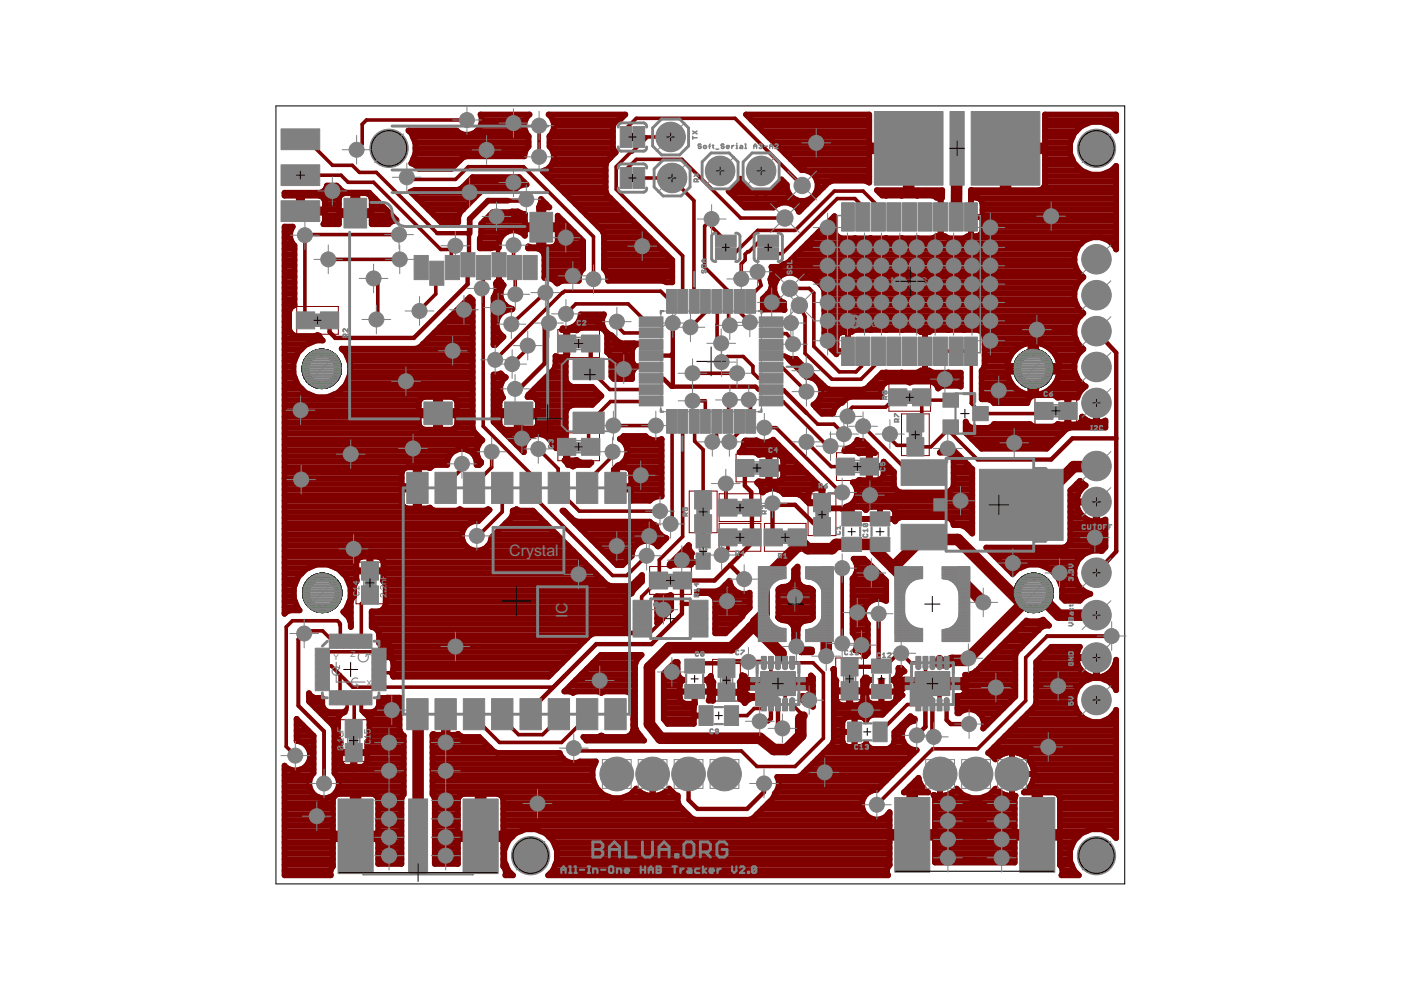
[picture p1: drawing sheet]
<svg xmlns="http://www.w3.org/2000/svg" width="297mm" height="210mm" viewBox="0 0 297 210" stroke-linecap="round" stroke-linejoin="round" font-family="sans-serif">
<defs><g id="words">
<g font-size="3.8" fill="#808080">
<text x="107.9" y="117.8">Crystal</text>
<text x="120.3" y="131" transform="rotate(-90 120.3 131)">I</text>
<text x="120.3" y="130.1" transform="rotate(-90 120.3 130.1)">C</text>
</g>
<g font-size="2.9" fill="#808080">
<text x="188.8" y="60.7">M</text>
<text x="190.9" y="60.7">AX-</text>
<text x="195.2" y="60.7">6</text>
<text x="181.3" y="69.2">ublox</text>
</g>
<g font-size="1.9" fill="#808080">
<text x="70.7" y="140">Y</text>
<text x="74.3" y="139.4">Z</text>
<text x="77.7" y="145.5">X</text>
</g>
</g></defs>
<circle cx="214.6" cy="164.1" r="1.59" fill="#008000" stroke="#008000" stroke-width=".21"/>
<circle cx="214.6" cy="164.1" r="1.06" fill="#fff" stroke="#000" stroke-width=".21"/>
<circle cx="206.9" cy="164.1" r="1.59" fill="#008000" stroke="#008000" stroke-width=".21"/>
<circle cx="206.9" cy="164.1" r="1.06" fill="#fff" stroke="#000" stroke-width=".21"/>
<circle cx="199.3" cy="164.1" r="1.59" fill="#008000" stroke="#008000" stroke-width=".21"/>
<circle cx="199.3" cy="164.1" r="1.06" fill="#fff" stroke="#000" stroke-width=".21"/>
<circle cx="130.8" cy="164.1" r="1.59" fill="#008000" stroke="#008000" stroke-width=".21"/>
<circle cx="130.8" cy="164.1" r="1.06" fill="#fff" stroke="#000" stroke-width=".21"/>
<circle cx="138.4" cy="164.1" r="1.59" fill="#008000" stroke="#008000" stroke-width=".21"/>
<circle cx="138.4" cy="164.1" r="1.06" fill="#fff" stroke="#000" stroke-width=".21"/>
<circle cx="153.6" cy="164.1" r="1.59" fill="#008000" stroke="#008000" stroke-width=".21"/>
<circle cx="153.6" cy="164.1" r="1.06" fill="#fff" stroke="#000" stroke-width=".21"/>
<circle cx="146" cy="164.1" r="1.59" fill="#008000" stroke="#008000" stroke-width=".21"/>
<circle cx="146" cy="164.1" r="1.06" fill="#fff" stroke="#000" stroke-width=".21"/>
<circle cx="232.5" cy="85.4" r="2.29" fill="#008000" stroke="#008000" stroke-width=".21"/>
<circle cx="232.5" cy="85.4" r="1.52" fill="#fff" stroke="#000" stroke-width=".21"/>
<circle cx="232.5" cy="77.8" r="2.29" fill="#008000" stroke="#008000" stroke-width=".21"/>
<circle cx="232.5" cy="77.8" r="1.52" fill="#fff" stroke="#000" stroke-width=".21"/>
<circle cx="232.5" cy="70.2" r="2.29" fill="#008000" stroke="#008000" stroke-width=".21"/>
<circle cx="232.5" cy="70.2" r="1.52" fill="#fff" stroke="#000" stroke-width=".21"/>
<circle cx="232.5" cy="62.6" r="2.29" fill="#008000" stroke="#008000" stroke-width=".21"/>
<circle cx="232.5" cy="62.6" r="1.52" fill="#fff" stroke="#000" stroke-width=".21"/>
<circle cx="232.5" cy="55" r="2.29" fill="#008000" stroke="#008000" stroke-width=".21"/>
<circle cx="232.5" cy="55" r="1.52" fill="#fff" stroke="#000" stroke-width=".21"/>
<circle cx="68.3" cy="125.7" r="4.2" fill="#008000" stroke="#008000" stroke-width=".21"/>
<circle cx="68.3" cy="125.7" r="2.77" fill="#fff" stroke="#000" stroke-width=".21"/>
<circle cx="219.2" cy="125.7" r="4.2" fill="#008000" stroke="#008000" stroke-width=".21"/>
<circle cx="219.2" cy="125.7" r="2.77" fill="#fff" stroke="#000" stroke-width=".21"/>
<circle cx="219.1" cy="78.2" r="4.2" fill="#008000" stroke="#008000" stroke-width=".21"/>
<circle cx="219.1" cy="78.2" r="2.77" fill="#fff" stroke="#000" stroke-width=".21"/>
<circle cx="68.2" cy="78.2" r="4.2" fill="#008000" stroke="#008000" stroke-width=".21"/>
<circle cx="68.2" cy="78.2" r="2.77" fill="#fff" stroke="#000" stroke-width=".21"/>
<circle cx="152.7" cy="36.2" r="2.29" fill="#008000" stroke="#008000" stroke-width=".21"/>
<circle cx="152.7" cy="36.2" r="1.52" fill="#fff" stroke="#000" stroke-width=".21"/>
<circle cx="161.4" cy="36.2" r="2.29" fill="#008000" stroke="#008000" stroke-width=".21"/>
<circle cx="161.4" cy="36.2" r="1.52" fill="#fff" stroke="#000" stroke-width=".21"/>
<circle cx="142.2" cy="29" r="2.29" fill="#008000" stroke="#008000" stroke-width=".21"/>
<circle cx="142.2" cy="29" r="1.52" fill="#fff" stroke="#000" stroke-width=".21"/>
<circle cx="142.5" cy="37.7" r="2.29" fill="#008000" stroke="#008000" stroke-width=".21"/>
<circle cx="142.5" cy="37.7" r="1.52" fill="#fff" stroke="#000" stroke-width=".21"/>
<circle cx="232.5" cy="121.4" r="2.29" fill="#008000" stroke="#008000" stroke-width=".21"/>
<circle cx="232.5" cy="121.4" r="1.52" fill="#fff" stroke="#000" stroke-width=".21"/>
<circle cx="232.5" cy="148.4" r="2.29" fill="#008000" stroke="#008000" stroke-width=".21"/>
<circle cx="232.5" cy="148.4" r="1.52" fill="#fff" stroke="#000" stroke-width=".21"/>
<circle cx="232.5" cy="139.4" r="2.29" fill="#008000" stroke="#008000" stroke-width=".21"/>
<circle cx="232.5" cy="139.4" r="1.52" fill="#fff" stroke="#000" stroke-width=".21"/>
<circle cx="232.5" cy="130.4" r="2.29" fill="#008000" stroke="#008000" stroke-width=".21"/>
<circle cx="232.5" cy="130.4" r="1.52" fill="#fff" stroke="#000" stroke-width=".21"/>
<circle cx="232.5" cy="106.4" r="2.29" fill="#008000" stroke="#008000" stroke-width=".21"/>
<circle cx="232.5" cy="106.4" r="1.52" fill="#fff" stroke="#000" stroke-width=".21"/>
<circle cx="232.5" cy="98.8" r="2.29" fill="#008000" stroke="#008000" stroke-width=".21"/>
<circle cx="232.5" cy="98.8" r="1.52" fill="#fff" stroke="#000" stroke-width=".21"/>
<circle cx="157.8" cy="122.8" r="1.29" fill="#008000" stroke="#008000" stroke-width=".21"/>
<circle cx="157.8" cy="122.8" r=".74" fill="#fff" stroke="#000" stroke-width=".21"/>
<circle cx="111.6" cy="42.2" r="1.29" fill="#008000" stroke="#008000" stroke-width=".21"/>
<circle cx="111.6" cy="42.2" r=".74" fill="#fff" stroke="#000" stroke-width=".21"/>
<circle cx="142.6" cy="68.5" r="1.29" fill="#008000" stroke="#008000" stroke-width=".21"/>
<circle cx="142.6" cy="68.5" r=".74" fill="#fff" stroke="#000" stroke-width=".21"/>
<circle cx="178.9" cy="92" r="1.29" fill="#008000" stroke="#008000" stroke-width=".21"/>
<circle cx="178.9" cy="92" r=".74" fill="#fff" stroke="#000" stroke-width=".21"/>
<circle cx="194.4" cy="155.9" r="1.29" fill="#008000" stroke="#008000" stroke-width=".21"/>
<circle cx="194.4" cy="155.9" r=".74" fill="#fff" stroke="#000" stroke-width=".21"/>
<circle cx="186.3" cy="130.1" r="1.29" fill="#008000" stroke="#008000" stroke-width=".21"/>
<circle cx="186.3" cy="130.1" r=".74" fill="#fff" stroke="#000" stroke-width=".21"/>
<circle cx="191.1" cy="138.5" r="1.29" fill="#008000" stroke="#008000" stroke-width=".21"/>
<circle cx="191.1" cy="138.5" r=".74" fill="#fff" stroke="#000" stroke-width=".21"/>
<circle cx="188.7" cy="92" r="1.29" fill="#008000" stroke="#008000" stroke-width=".21"/>
<circle cx="188.7" cy="92" r=".74" fill="#fff" stroke="#000" stroke-width=".21"/>
<circle cx="154.6" cy="93.7" r="1.29" fill="#008000" stroke="#008000" stroke-width=".21"/>
<circle cx="154.6" cy="93.7" r=".74" fill="#fff" stroke="#000" stroke-width=".21"/>
<circle cx="139.9" cy="108.4" r="1.29" fill="#008000" stroke="#008000" stroke-width=".21"/>
<circle cx="139.9" cy="108.4" r=".74" fill="#fff" stroke="#000" stroke-width=".21"/>
<circle cx="116.4" cy="68.5" r="1.29" fill="#008000" stroke="#008000" stroke-width=".21"/>
<circle cx="116.4" cy="68.5" r=".74" fill="#fff" stroke="#000" stroke-width=".21"/>
<circle cx="96.5" cy="52.1" r="1.29" fill="#008000" stroke="#008000" stroke-width=".21"/>
<circle cx="96.5" cy="52.1" r=".74" fill="#fff" stroke="#000" stroke-width=".21"/>
<circle cx="114.1" cy="95.2" r="1.29" fill="#008000" stroke="#008000" stroke-width=".21"/>
<circle cx="114.1" cy="95.2" r=".74" fill="#fff" stroke="#000" stroke-width=".21"/>
<circle cx="109.2" cy="82.4" r="1.29" fill="#008000" stroke="#008000" stroke-width=".21"/>
<circle cx="109.2" cy="82.4" r=".74" fill="#fff" stroke="#000" stroke-width=".21"/>
<circle cx="158.7" cy="84.8" r="1.29" fill="#008000" stroke="#008000" stroke-width=".21"/>
<circle cx="158.7" cy="84.8" r=".74" fill="#fff" stroke="#000" stroke-width=".21"/>
<circle cx="156.3" cy="79.1" r="1.29" fill="#008000" stroke="#008000" stroke-width=".21"/>
<circle cx="156.3" cy="79.1" r=".74" fill="#fff" stroke="#000" stroke-width=".21"/>
<circle cx="146.8" cy="79.1" r="1.29" fill="#008000" stroke="#008000" stroke-width=".21"/>
<circle cx="146.8" cy="79.1" r=".74" fill="#fff" stroke="#000" stroke-width=".21"/>
<circle cx="109.3" cy="62.4" r="1.29" fill="#008000" stroke="#008000" stroke-width=".21"/>
<circle cx="109.3" cy="62.4" r=".74" fill="#fff" stroke="#000" stroke-width=".21"/>
<circle cx="108.9" cy="52" r="1.29" fill="#008000" stroke="#008000" stroke-width=".21"/>
<circle cx="108.9" cy="52" r=".74" fill="#fff" stroke="#000" stroke-width=".21"/>
<circle cx="129.9" cy="95.8" r="1.29" fill="#008000" stroke="#008000" stroke-width=".21"/>
<circle cx="129.9" cy="95.8" r=".74" fill="#fff" stroke="#000" stroke-width=".21"/>
<circle cx="176.1" cy="94.6" r="1.29" fill="#008000" stroke="#008000" stroke-width=".21"/>
<circle cx="176.1" cy="94.6" r=".74" fill="#fff" stroke="#000" stroke-width=".21"/>
<circle cx="102.2" cy="61.2" r="1.29" fill="#008000" stroke="#008000" stroke-width=".21"/>
<circle cx="102.2" cy="61.2" r=".74" fill="#fff" stroke="#000" stroke-width=".21"/>
<circle cx="137.1" cy="117.8" r="1.29" fill="#008000" stroke="#008000" stroke-width=".21"/>
<circle cx="137.1" cy="117.8" r=".74" fill="#fff" stroke="#000" stroke-width=".21"/>
<circle cx="64.6" cy="49.9" r="1.29" fill="#008000" stroke="#008000" stroke-width=".21"/>
<circle cx="64.6" cy="49.9" r=".74" fill="#fff" stroke="#000" stroke-width=".21"/>
<circle cx="146.4" cy="69.4" r="1.29" fill="#008000" stroke="#008000" stroke-width=".21"/>
<circle cx="146.4" cy="69.4" r=".74" fill="#fff" stroke="#000" stroke-width=".21"/>
<circle cx="84.6" cy="49.7" r="1.29" fill="#008000" stroke="#008000" stroke-width=".21"/>
<circle cx="84.6" cy="49.7" r=".74" fill="#fff" stroke="#000" stroke-width=".21"/>
<circle cx="179.7" cy="68" r="1.29" fill="#008000" stroke="#008000" stroke-width=".21"/>
<circle cx="179.7" cy="68" r=".74" fill="#fff" stroke="#000" stroke-width=".21"/>
<circle cx="183.3" cy="68" r="1.29" fill="#008000" stroke="#008000" stroke-width=".21"/>
<circle cx="183.3" cy="68" r=".74" fill="#fff" stroke="#000" stroke-width=".21"/>
<circle cx="206.1" cy="68" r="1.29" fill="#008000" stroke="#008000" stroke-width=".21"/>
<circle cx="206.1" cy="68" r=".74" fill="#fff" stroke="#000" stroke-width=".21"/>
<circle cx="186.9" cy="68" r="1.29" fill="#008000" stroke="#008000" stroke-width=".21"/>
<circle cx="186.9" cy="68" r=".74" fill="#fff" stroke="#000" stroke-width=".21"/>
<circle cx="194.4" cy="68" r="1.29" fill="#008000" stroke="#008000" stroke-width=".21"/>
<circle cx="194.4" cy="68" r=".74" fill="#fff" stroke="#000" stroke-width=".21"/>
<circle cx="198.3" cy="68" r="1.29" fill="#008000" stroke="#008000" stroke-width=".21"/>
<circle cx="198.3" cy="68" r=".74" fill="#fff" stroke="#000" stroke-width=".21"/>
<circle cx="202.2" cy="68" r="1.29" fill="#008000" stroke="#008000" stroke-width=".21"/>
<circle cx="202.2" cy="68" r=".74" fill="#fff" stroke="#000" stroke-width=".21"/>
<circle cx="179.7" cy="64.1" r="1.29" fill="#008000" stroke="#008000" stroke-width=".21"/>
<circle cx="179.7" cy="64.1" r=".74" fill="#fff" stroke="#000" stroke-width=".21"/>
<circle cx="183.3" cy="64.1" r="1.29" fill="#008000" stroke="#008000" stroke-width=".21"/>
<circle cx="183.3" cy="64.1" r=".74" fill="#fff" stroke="#000" stroke-width=".21"/>
<circle cx="206.1" cy="64.1" r="1.29" fill="#008000" stroke="#008000" stroke-width=".21"/>
<circle cx="206.1" cy="64.1" r=".74" fill="#fff" stroke="#000" stroke-width=".21"/>
<circle cx="186.9" cy="64.1" r="1.29" fill="#008000" stroke="#008000" stroke-width=".21"/>
<circle cx="186.9" cy="64.1" r=".74" fill="#fff" stroke="#000" stroke-width=".21"/>
<circle cx="190.8" cy="64.1" r="1.29" fill="#008000" stroke="#008000" stroke-width=".21"/>
<circle cx="190.8" cy="64.1" r=".74" fill="#fff" stroke="#000" stroke-width=".21"/>
<circle cx="194.4" cy="64.1" r="1.29" fill="#008000" stroke="#008000" stroke-width=".21"/>
<circle cx="194.4" cy="64.1" r=".74" fill="#fff" stroke="#000" stroke-width=".21"/>
<circle cx="198.3" cy="64.1" r="1.29" fill="#008000" stroke="#008000" stroke-width=".21"/>
<circle cx="198.3" cy="64.1" r=".74" fill="#fff" stroke="#000" stroke-width=".21"/>
<circle cx="202.2" cy="64.1" r="1.29" fill="#008000" stroke="#008000" stroke-width=".21"/>
<circle cx="202.2" cy="64.1" r=".74" fill="#fff" stroke="#000" stroke-width=".21"/>
<circle cx="179.7" cy="56.3" r="1.29" fill="#008000" stroke="#008000" stroke-width=".21"/>
<circle cx="179.7" cy="56.3" r=".74" fill="#fff" stroke="#000" stroke-width=".21"/>
<circle cx="183.3" cy="56.3" r="1.29" fill="#008000" stroke="#008000" stroke-width=".21"/>
<circle cx="183.3" cy="56.3" r=".74" fill="#fff" stroke="#000" stroke-width=".21"/>
<circle cx="206.1" cy="56.3" r="1.29" fill="#008000" stroke="#008000" stroke-width=".21"/>
<circle cx="206.1" cy="56.3" r=".74" fill="#fff" stroke="#000" stroke-width=".21"/>
<circle cx="186.9" cy="56.3" r="1.29" fill="#008000" stroke="#008000" stroke-width=".21"/>
<circle cx="186.9" cy="56.3" r=".74" fill="#fff" stroke="#000" stroke-width=".21"/>
<circle cx="190.8" cy="56.3" r="1.29" fill="#008000" stroke="#008000" stroke-width=".21"/>
<circle cx="190.8" cy="56.3" r=".74" fill="#fff" stroke="#000" stroke-width=".21"/>
<circle cx="194.4" cy="56.3" r="1.29" fill="#008000" stroke="#008000" stroke-width=".21"/>
<circle cx="194.4" cy="56.3" r=".74" fill="#fff" stroke="#000" stroke-width=".21"/>
<circle cx="198.2" cy="56.3" r="1.29" fill="#008000" stroke="#008000" stroke-width=".21"/>
<circle cx="198.2" cy="56.3" r=".74" fill="#fff" stroke="#000" stroke-width=".21"/>
<circle cx="202.2" cy="56.3" r="1.29" fill="#008000" stroke="#008000" stroke-width=".21"/>
<circle cx="202.2" cy="56.3" r=".74" fill="#fff" stroke="#000" stroke-width=".21"/>
<circle cx="179.7" cy="60.2" r="1.29" fill="#008000" stroke="#008000" stroke-width=".21"/>
<circle cx="179.7" cy="60.2" r=".74" fill="#fff" stroke="#000" stroke-width=".21"/>
<circle cx="183.3" cy="60.2" r="1.29" fill="#008000" stroke="#008000" stroke-width=".21"/>
<circle cx="183.3" cy="60.2" r=".74" fill="#fff" stroke="#000" stroke-width=".21"/>
<circle cx="206.1" cy="60.2" r="1.29" fill="#008000" stroke="#008000" stroke-width=".21"/>
<circle cx="206.1" cy="60.2" r=".74" fill="#fff" stroke="#000" stroke-width=".21"/>
<circle cx="186.9" cy="60.2" r="1.29" fill="#008000" stroke="#008000" stroke-width=".21"/>
<circle cx="186.9" cy="60.2" r=".74" fill="#fff" stroke="#000" stroke-width=".21"/>
<circle cx="190.8" cy="60.2" r="1.29" fill="#008000" stroke="#008000" stroke-width=".21"/>
<circle cx="190.8" cy="60.2" r=".74" fill="#fff" stroke="#000" stroke-width=".21"/>
<circle cx="194.4" cy="60.2" r="1.29" fill="#008000" stroke="#008000" stroke-width=".21"/>
<circle cx="194.4" cy="60.2" r=".74" fill="#fff" stroke="#000" stroke-width=".21"/>
<circle cx="198.3" cy="60.2" r="1.29" fill="#008000" stroke="#008000" stroke-width=".21"/>
<circle cx="198.3" cy="60.2" r=".74" fill="#fff" stroke="#000" stroke-width=".21"/>
<circle cx="202.2" cy="60.2" r="1.29" fill="#008000" stroke="#008000" stroke-width=".21"/>
<circle cx="202.2" cy="60.2" r=".74" fill="#fff" stroke="#000" stroke-width=".21"/>
<circle cx="179.7" cy="52.5" r="1.29" fill="#008000" stroke="#008000" stroke-width=".21"/>
<circle cx="179.7" cy="52.5" r=".74" fill="#fff" stroke="#000" stroke-width=".21"/>
<circle cx="183.3" cy="52.5" r="1.29" fill="#008000" stroke="#008000" stroke-width=".21"/>
<circle cx="183.3" cy="52.5" r=".74" fill="#fff" stroke="#000" stroke-width=".21"/>
<circle cx="206.1" cy="52.5" r="1.29" fill="#008000" stroke="#008000" stroke-width=".21"/>
<circle cx="206.1" cy="52.5" r=".74" fill="#fff" stroke="#000" stroke-width=".21"/>
<circle cx="186.9" cy="52.5" r="1.29" fill="#008000" stroke="#008000" stroke-width=".21"/>
<circle cx="186.9" cy="52.5" r=".74" fill="#fff" stroke="#000" stroke-width=".21"/>
<circle cx="190.8" cy="52.5" r="1.29" fill="#008000" stroke="#008000" stroke-width=".21"/>
<circle cx="190.8" cy="52.5" r=".74" fill="#fff" stroke="#000" stroke-width=".21"/>
<circle cx="194.4" cy="52.5" r="1.29" fill="#008000" stroke="#008000" stroke-width=".21"/>
<circle cx="194.4" cy="52.5" r=".74" fill="#fff" stroke="#000" stroke-width=".21"/>
<circle cx="198.3" cy="52.5" r="1.29" fill="#008000" stroke="#008000" stroke-width=".21"/>
<circle cx="198.3" cy="52.5" r=".74" fill="#fff" stroke="#000" stroke-width=".21"/>
<circle cx="202.2" cy="52.5" r="1.29" fill="#008000" stroke="#008000" stroke-width=".21"/>
<circle cx="202.2" cy="52.5" r=".74" fill="#fff" stroke="#000" stroke-width=".21"/>
<circle cx="82.5" cy="181.4" r="1.29" fill="#008000" stroke="#008000" stroke-width=".21"/>
<circle cx="82.5" cy="181.4" r=".74" fill="#fff" stroke="#000" stroke-width=".21"/>
<circle cx="82.5" cy="163.4" r="1.29" fill="#008000" stroke="#008000" stroke-width=".21"/>
<circle cx="82.5" cy="163.4" r=".74" fill="#fff" stroke="#000" stroke-width=".21"/>
<circle cx="82.5" cy="173.6" r="1.29" fill="#008000" stroke="#008000" stroke-width=".21"/>
<circle cx="82.5" cy="173.6" r=".74" fill="#fff" stroke="#000" stroke-width=".21"/>
<circle cx="82.5" cy="177.5" r="1.29" fill="#008000" stroke="#008000" stroke-width=".21"/>
<circle cx="82.5" cy="177.5" r=".74" fill="#fff" stroke="#000" stroke-width=".21"/>
<circle cx="94.5" cy="181.4" r="1.29" fill="#008000" stroke="#008000" stroke-width=".21"/>
<circle cx="94.5" cy="181.4" r=".74" fill="#fff" stroke="#000" stroke-width=".21"/>
<circle cx="94.5" cy="157.4" r="1.29" fill="#008000" stroke="#008000" stroke-width=".21"/>
<circle cx="94.5" cy="157.4" r=".74" fill="#fff" stroke="#000" stroke-width=".21"/>
<circle cx="94.5" cy="163.4" r="1.29" fill="#008000" stroke="#008000" stroke-width=".21"/>
<circle cx="94.5" cy="163.4" r=".74" fill="#fff" stroke="#000" stroke-width=".21"/>
<circle cx="94.5" cy="173.6" r="1.29" fill="#008000" stroke="#008000" stroke-width=".21"/>
<circle cx="94.5" cy="173.6" r=".74" fill="#fff" stroke="#000" stroke-width=".21"/>
<circle cx="94.5" cy="177.5" r="1.29" fill="#008000" stroke="#008000" stroke-width=".21"/>
<circle cx="94.5" cy="177.5" r=".74" fill="#fff" stroke="#000" stroke-width=".21"/>
<circle cx="212.4" cy="174.1" r="1.29" fill="#008000" stroke="#008000" stroke-width=".21"/>
<circle cx="212.4" cy="174.1" r=".74" fill="#fff" stroke="#000" stroke-width=".21"/>
<circle cx="212.4" cy="178" r="1.29" fill="#008000" stroke="#008000" stroke-width=".21"/>
<circle cx="212.4" cy="178" r=".74" fill="#fff" stroke="#000" stroke-width=".21"/>
<circle cx="212.4" cy="181.9" r="1.29" fill="#008000" stroke="#008000" stroke-width=".21"/>
<circle cx="212.4" cy="181.9" r=".74" fill="#fff" stroke="#000" stroke-width=".21"/>
<circle cx="201" cy="181.9" r="1.29" fill="#008000" stroke="#008000" stroke-width=".21"/>
<circle cx="201" cy="181.9" r=".74" fill="#fff" stroke="#000" stroke-width=".21"/>
<circle cx="201" cy="178" r="1.29" fill="#008000" stroke="#008000" stroke-width=".21"/>
<circle cx="201" cy="178" r=".74" fill="#fff" stroke="#000" stroke-width=".21"/>
<circle cx="201" cy="174.1" r="1.29" fill="#008000" stroke="#008000" stroke-width=".21"/>
<circle cx="201" cy="174.1" r=".74" fill="#fff" stroke="#000" stroke-width=".21"/>
<circle cx="87.6" cy="95.1" r="1.29" fill="#008000" stroke="#008000" stroke-width=".21"/>
<circle cx="87.6" cy="95.1" r=".74" fill="#fff" stroke="#000" stroke-width=".21"/>
<circle cx="99.6" cy="40.8" r="1.29" fill="#008000" stroke="#008000" stroke-width=".21"/>
<circle cx="99.6" cy="40.8" r=".74" fill="#fff" stroke="#000" stroke-width=".21"/>
<circle cx="96" cy="74.4" r="1.29" fill="#008000" stroke="#008000" stroke-width=".21"/>
<circle cx="96" cy="74.4" r=".74" fill="#fff" stroke="#000" stroke-width=".21"/>
<circle cx="75" cy="116.4" r="1.29" fill="#008000" stroke="#008000" stroke-width=".21"/>
<circle cx="75" cy="116.4" r=".74" fill="#fff" stroke="#000" stroke-width=".21"/>
<circle cx="105.6" cy="65.2" r="1.29" fill="#008000" stroke="#008000" stroke-width=".21"/>
<circle cx="105.6" cy="65.2" r=".74" fill="#fff" stroke="#000" stroke-width=".21"/>
<circle cx="121.5" cy="58.5" r="1.29" fill="#008000" stroke="#008000" stroke-width=".21"/>
<circle cx="121.5" cy="58.5" r=".74" fill="#fff" stroke="#000" stroke-width=".21"/>
<circle cx="132.2" cy="78.3" r="1.29" fill="#008000" stroke="#008000" stroke-width=".21"/>
<circle cx="132.2" cy="78.3" r=".74" fill="#fff" stroke="#000" stroke-width=".21"/>
<circle cx="110.7" cy="93" r="1.29" fill="#008000" stroke="#008000" stroke-width=".21"/>
<circle cx="110.7" cy="93" r=".74" fill="#fff" stroke="#000" stroke-width=".21"/>
<circle cx="70.5" cy="40.5" r="1.29" fill="#008000" stroke="#008000" stroke-width=".21"/>
<circle cx="70.5" cy="40.5" r=".74" fill="#fff" stroke="#000" stroke-width=".21"/>
<circle cx="173.1" cy="30.3" r="1.29" fill="#008000" stroke="#008000" stroke-width=".21"/>
<circle cx="173.1" cy="30.3" r=".74" fill="#fff" stroke="#000" stroke-width=".21"/>
<circle cx="184.4" cy="105" r="1.29" fill="#008000" stroke="#008000" stroke-width=".21"/>
<circle cx="184.4" cy="105" r=".74" fill="#fff" stroke="#000" stroke-width=".21"/>
<circle cx="96.6" cy="137.1" r="1.29" fill="#008000" stroke="#008000" stroke-width=".21"/>
<circle cx="96.6" cy="137.1" r=".74" fill="#fff" stroke="#000" stroke-width=".21"/>
<circle cx="175.5" cy="48.2" r="1.29" fill="#008000" stroke="#008000" stroke-width=".21"/>
<circle cx="175.5" cy="48.2" r=".74" fill="#fff" stroke="#000" stroke-width=".21"/>
<circle cx="63.7" cy="87" r="1.29" fill="#008000" stroke="#008000" stroke-width=".21"/>
<circle cx="63.7" cy="87" r=".74" fill="#fff" stroke="#000" stroke-width=".21"/>
<circle cx="98.4" cy="65.7" r="1.29" fill="#008000" stroke="#008000" stroke-width=".21"/>
<circle cx="98.4" cy="65.7" r=".74" fill="#fff" stroke="#000" stroke-width=".21"/>
<circle cx="136.2" cy="52.2" r="1.29" fill="#008000" stroke="#008000" stroke-width=".21"/>
<circle cx="136.2" cy="52.2" r=".74" fill="#fff" stroke="#000" stroke-width=".21"/>
<circle cx="200.3" cy="80.4" r="1.29" fill="#008000" stroke="#008000" stroke-width=".21"/>
<circle cx="200.3" cy="80.4" r=".74" fill="#fff" stroke="#000" stroke-width=".21"/>
<circle cx="130.8" cy="115.8" r="1.29" fill="#008000" stroke="#008000" stroke-width=".21"/>
<circle cx="130.8" cy="115.8" r=".74" fill="#fff" stroke="#000" stroke-width=".21"/>
<circle cx="122.7" cy="121.8" r="1.29" fill="#008000" stroke="#008000" stroke-width=".21"/>
<circle cx="122.7" cy="121.8" r=".74" fill="#fff" stroke="#000" stroke-width=".21"/>
<circle cx="135.8" cy="100.8" r="1.29" fill="#008000" stroke="#008000" stroke-width=".21"/>
<circle cx="135.8" cy="100.8" r=".74" fill="#fff" stroke="#000" stroke-width=".21"/>
<circle cx="74.4" cy="96.3" r="1.29" fill="#008000" stroke="#008000" stroke-width=".21"/>
<circle cx="74.4" cy="96.3" r=".74" fill="#fff" stroke="#000" stroke-width=".21"/>
<circle cx="154.2" cy="127.5" r="1.29" fill="#008000" stroke="#008000" stroke-width=".21"/>
<circle cx="154.2" cy="127.5" r=".74" fill="#fff" stroke="#000" stroke-width=".21"/>
<circle cx="137.6" cy="113.7" r="1.29" fill="#008000" stroke="#008000" stroke-width=".21"/>
<circle cx="137.6" cy="113.7" r=".74" fill="#fff" stroke="#000" stroke-width=".21"/>
<circle cx="144.5" cy="118.8" r="1.29" fill="#008000" stroke="#008000" stroke-width=".21"/>
<circle cx="144.5" cy="118.8" r=".74" fill="#fff" stroke="#000" stroke-width=".21"/>
<circle cx="203.6" cy="106.2" r="1.29" fill="#008000" stroke="#008000" stroke-width=".21"/>
<circle cx="203.6" cy="106.2" r=".74" fill="#fff" stroke="#000" stroke-width=".21"/>
<circle cx="224.6" cy="121.5" r="1.29" fill="#008000" stroke="#008000" stroke-width=".21"/>
<circle cx="224.6" cy="121.5" r=".74" fill="#fff" stroke="#000" stroke-width=".21"/>
<circle cx="211.8" cy="82.8" r="1.29" fill="#008000" stroke="#008000" stroke-width=".21"/>
<circle cx="211.8" cy="82.8" r=".74" fill="#fff" stroke="#000" stroke-width=".21"/>
<circle cx="211.1" cy="145.8" r="1.29" fill="#008000" stroke="#008000" stroke-width=".21"/>
<circle cx="211.1" cy="145.8" r=".74" fill="#fff" stroke="#000" stroke-width=".21"/>
<circle cx="215" cy="93.9" r="1.29" fill="#008000" stroke="#008000" stroke-width=".21"/>
<circle cx="215" cy="93.9" r=".74" fill="#fff" stroke="#000" stroke-width=".21"/>
<circle cx="219.8" cy="69.9" r="1.29" fill="#008000" stroke="#008000" stroke-width=".21"/>
<circle cx="219.8" cy="69.9" r=".74" fill="#fff" stroke="#000" stroke-width=".21"/>
<circle cx="184.7" cy="121.5" r="1.29" fill="#008000" stroke="#008000" stroke-width=".21"/>
<circle cx="184.7" cy="121.5" r=".74" fill="#fff" stroke="#000" stroke-width=".21"/>
<circle cx="142.5" cy="142.5" r="1.29" fill="#008000" stroke="#008000" stroke-width=".21"/>
<circle cx="142.5" cy="142.5" r=".74" fill="#fff" stroke="#000" stroke-width=".21"/>
<circle cx="140.7" cy="129.3" r="1.29" fill="#008000" stroke="#008000" stroke-width=".21"/>
<circle cx="140.7" cy="129.3" r=".74" fill="#fff" stroke="#000" stroke-width=".21"/>
<circle cx="182.6" cy="136.8" r="1.29" fill="#008000" stroke="#008000" stroke-width=".21"/>
<circle cx="182.6" cy="136.8" r=".74" fill="#fff" stroke="#000" stroke-width=".21"/>
<circle cx="232.1" cy="114" r="1.29" fill="#008000" stroke="#008000" stroke-width=".21"/>
<circle cx="232.1" cy="114" r=".74" fill="#fff" stroke="#000" stroke-width=".21"/>
<circle cx="224.3" cy="145.5" r="1.29" fill="#008000" stroke="#008000" stroke-width=".21"/>
<circle cx="224.3" cy="145.5" r=".74" fill="#fff" stroke="#000" stroke-width=".21"/>
<circle cx="214.7" cy="119.4" r="1.29" fill="#008000" stroke="#008000" stroke-width=".21"/>
<circle cx="214.7" cy="119.4" r=".74" fill="#fff" stroke="#000" stroke-width=".21"/>
<circle cx="170.9" cy="78.6" r="1.29" fill="#008000" stroke="#008000" stroke-width=".21"/>
<circle cx="170.9" cy="78.6" r=".74" fill="#fff" stroke="#000" stroke-width=".21"/>
<circle cx="120" cy="50.4" r="1.29" fill="#008000" stroke="#008000" stroke-width=".21"/>
<circle cx="120" cy="50.4" r=".74" fill="#fff" stroke="#000" stroke-width=".21"/>
<circle cx="108.9" cy="38.7" r="1.29" fill="#008000" stroke="#008000" stroke-width=".21"/>
<circle cx="108.9" cy="38.7" r=".74" fill="#fff" stroke="#000" stroke-width=".21"/>
<circle cx="171.6" cy="148.5" r="1.29" fill="#008000" stroke="#008000" stroke-width=".21"/>
<circle cx="171.6" cy="148.5" r=".74" fill="#fff" stroke="#000" stroke-width=".21"/>
<circle cx="168.8" cy="137.1" r="1.29" fill="#008000" stroke="#008000" stroke-width=".21"/>
<circle cx="168.8" cy="137.1" r=".74" fill="#fff" stroke="#000" stroke-width=".21"/>
<circle cx="168.6" cy="126.6" r="1.29" fill="#008000" stroke="#008000" stroke-width=".21"/>
<circle cx="168.6" cy="126.6" r=".74" fill="#fff" stroke="#000" stroke-width=".21"/>
<circle cx="183.6" cy="150.6" r="1.29" fill="#008000" stroke="#008000" stroke-width=".21"/>
<circle cx="183.6" cy="150.6" r=".74" fill="#fff" stroke="#000" stroke-width=".21"/>
<circle cx="181.8" cy="129.9" r="1.29" fill="#008000" stroke="#008000" stroke-width=".21"/>
<circle cx="181.8" cy="129.9" r=".74" fill="#fff" stroke="#000" stroke-width=".21"/>
<circle cx="174.9" cy="163.8" r="1.29" fill="#008000" stroke="#008000" stroke-width=".21"/>
<circle cx="174.9" cy="163.8" r=".74" fill="#fff" stroke="#000" stroke-width=".21"/>
<circle cx="114" cy="170.4" r="1.29" fill="#008000" stroke="#008000" stroke-width=".21"/>
<circle cx="114" cy="170.4" r=".74" fill="#fff" stroke="#000" stroke-width=".21"/>
<circle cx="127.1" cy="144.3" r="1.29" fill="#008000" stroke="#008000" stroke-width=".21"/>
<circle cx="127.1" cy="144.3" r=".74" fill="#fff" stroke="#000" stroke-width=".21"/>
<circle cx="222.2" cy="158.4" r="1.29" fill="#008000" stroke="#008000" stroke-width=".21"/>
<circle cx="222.2" cy="158.4" r=".74" fill="#fff" stroke="#000" stroke-width=".21"/>
<circle cx="83.1" cy="150.6" r="1.29" fill="#008000" stroke="#008000" stroke-width=".21"/>
<circle cx="83.1" cy="150.6" r=".74" fill="#fff" stroke="#000" stroke-width=".21"/>
<circle cx="67.2" cy="173.1" r="1.29" fill="#008000" stroke="#008000" stroke-width=".21"/>
<circle cx="67.2" cy="173.1" r=".74" fill="#fff" stroke="#000" stroke-width=".21"/>
<circle cx="63.9" cy="101.7" r="1.29" fill="#008000" stroke="#008000" stroke-width=".21"/>
<circle cx="63.9" cy="101.7" r=".74" fill="#fff" stroke="#000" stroke-width=".21"/>
<circle cx="163.6" cy="64.1" r="1.29" fill="#008000" stroke="#008000" stroke-width=".21"/>
<circle cx="163.6" cy="64.1" r=".74" fill="#fff" stroke="#000" stroke-width=".21"/>
<circle cx="86.1" cy="80.8" r="1.29" fill="#008000" stroke="#008000" stroke-width=".21"/>
<circle cx="86.1" cy="80.8" r=".74" fill="#fff" stroke="#000" stroke-width=".21"/>
<circle cx="201" cy="170.4" r="1.29" fill="#008000" stroke="#008000" stroke-width=".21"/>
<circle cx="201" cy="170.4" r=".74" fill="#fff" stroke="#000" stroke-width=".21"/>
<circle cx="212.4" cy="170.3" r="1.29" fill="#008000" stroke="#008000" stroke-width=".21"/>
<circle cx="212.4" cy="170.3" r=".74" fill="#fff" stroke="#000" stroke-width=".21"/>
<circle cx="82.5" cy="169.7" r="1.29" fill="#008000" stroke="#008000" stroke-width=".21"/>
<circle cx="82.5" cy="169.7" r=".74" fill="#fff" stroke="#000" stroke-width=".21"/>
<circle cx="94.5" cy="169.7" r="1.29" fill="#008000" stroke="#008000" stroke-width=".21"/>
<circle cx="94.5" cy="169.7" r=".74" fill="#fff" stroke="#000" stroke-width=".21"/>
<circle cx="82.5" cy="157.5" r="1.29" fill="#008000" stroke="#008000" stroke-width=".21"/>
<circle cx="82.5" cy="157.5" r=".74" fill="#fff" stroke="#000" stroke-width=".21"/>
<circle cx="210" cy="48.2" r="1.29" fill="#008000" stroke="#008000" stroke-width=".21"/>
<circle cx="210" cy="48.2" r=".74" fill="#fff" stroke="#000" stroke-width=".21"/>
<circle cx="210" cy="72.2" r="1.29" fill="#008000" stroke="#008000" stroke-width=".21"/>
<circle cx="210" cy="72.2" r=".74" fill="#fff" stroke="#000" stroke-width=".21"/>
<circle cx="175.5" cy="68" r="1.29" fill="#008000" stroke="#008000" stroke-width=".21"/>
<circle cx="175.5" cy="68" r=".74" fill="#fff" stroke="#000" stroke-width=".21"/>
<circle cx="175.5" cy="64.1" r="1.29" fill="#008000" stroke="#008000" stroke-width=".21"/>
<circle cx="175.5" cy="64.1" r=".74" fill="#fff" stroke="#000" stroke-width=".21"/>
<circle cx="175.5" cy="56.3" r="1.29" fill="#008000" stroke="#008000" stroke-width=".21"/>
<circle cx="175.5" cy="56.3" r=".74" fill="#fff" stroke="#000" stroke-width=".21"/>
<circle cx="175.5" cy="60.2" r="1.29" fill="#008000" stroke="#008000" stroke-width=".21"/>
<circle cx="175.5" cy="60.2" r=".74" fill="#fff" stroke="#000" stroke-width=".21"/>
<circle cx="175.5" cy="52.5" r="1.29" fill="#008000" stroke="#008000" stroke-width=".21"/>
<circle cx="175.5" cy="52.5" r=".74" fill="#fff" stroke="#000" stroke-width=".21"/>
<circle cx="175.5" cy="72.2" r="1.29" fill="#008000" stroke="#008000" stroke-width=".21"/>
<circle cx="175.5" cy="72.2" r=".74" fill="#fff" stroke="#000" stroke-width=".21"/>
<circle cx="210" cy="68" r="1.29" fill="#008000" stroke="#008000" stroke-width=".21"/>
<circle cx="210" cy="68" r=".74" fill="#fff" stroke="#000" stroke-width=".21"/>
<circle cx="210" cy="64.1" r="1.29" fill="#008000" stroke="#008000" stroke-width=".21"/>
<circle cx="210" cy="64.1" r=".74" fill="#fff" stroke="#000" stroke-width=".21"/>
<circle cx="210" cy="56.3" r="1.29" fill="#008000" stroke="#008000" stroke-width=".21"/>
<circle cx="210" cy="56.3" r=".74" fill="#fff" stroke="#000" stroke-width=".21"/>
<circle cx="210" cy="60.2" r="1.29" fill="#008000" stroke="#008000" stroke-width=".21"/>
<circle cx="210" cy="60.2" r=".74" fill="#fff" stroke="#000" stroke-width=".21"/>
<circle cx="210" cy="52.5" r="1.29" fill="#008000" stroke="#008000" stroke-width=".21"/>
<circle cx="210" cy="52.5" r=".74" fill="#fff" stroke="#000" stroke-width=".21"/>
<circle cx="105.3" cy="45.9" r="1.29" fill="#008000" stroke="#008000" stroke-width=".21"/>
<circle cx="105.3" cy="45.9" r=".74" fill="#fff" stroke="#000" stroke-width=".21"/>
<circle cx="200.9" cy="95.1" r="1.29" fill="#008000" stroke="#008000" stroke-width=".21"/>
<circle cx="200.9" cy="95.1" r=".74" fill="#fff" stroke="#000" stroke-width=".21"/>
<circle cx="190.8" cy="68" r="1.29" fill="#008000" stroke="#008000" stroke-width=".21"/>
<circle cx="190.8" cy="68" r=".74" fill="#fff" stroke="#000" stroke-width=".21"/>
<circle cx="222.9" cy="45.8" r="1.29" fill="#008000" stroke="#008000" stroke-width=".21"/>
<circle cx="222.9" cy="45.8" r=".74" fill="#fff" stroke="#000" stroke-width=".21"/>
<circle cx="103.2" cy="31.8" r="1.29" fill="#008000" stroke="#008000" stroke-width=".21"/>
<circle cx="103.2" cy="31.8" r=".74" fill="#fff" stroke="#000" stroke-width=".21"/>
<circle cx="108.9" cy="26.1" r="1.29" fill="#008000" stroke="#008000" stroke-width=".21"/>
<circle cx="108.9" cy="26.1" r=".74" fill="#fff" stroke="#000" stroke-width=".21"/>
<circle cx="171" cy="93.7" r="1.29" fill="#008000" stroke="#008000" stroke-width=".21"/>
<circle cx="171" cy="93.7" r=".74" fill="#fff" stroke="#000" stroke-width=".21"/>
<circle cx="171" cy="83" r="1.29" fill="#008000" stroke="#008000" stroke-width=".21"/>
<circle cx="171" cy="83" r=".74" fill="#fff" stroke="#000" stroke-width=".21"/>
<circle cx="168.1" cy="73" r="1.29" fill="#008000" stroke="#008000" stroke-width=".21"/>
<circle cx="168.1" cy="73" r=".74" fill="#fff" stroke="#000" stroke-width=".21"/>
<circle cx="163.8" cy="106.7" r="1.29" fill="#008000" stroke="#008000" stroke-width=".21"/>
<circle cx="163.8" cy="106.7" r=".74" fill="#fff" stroke="#000" stroke-width=".21"/>
<circle cx="160.6" cy="57.6" r="1.29" fill="#008000" stroke="#008000" stroke-width=".21"/>
<circle cx="160.6" cy="57.6" r=".74" fill="#fff" stroke="#000" stroke-width=".21"/>
<circle cx="159" cy="68.3" r="1.29" fill="#008000" stroke="#008000" stroke-width=".21"/>
<circle cx="159" cy="68.3" r=".74" fill="#fff" stroke="#000" stroke-width=".21"/>
<circle cx="154.7" cy="69" r="1.29" fill="#008000" stroke="#008000" stroke-width=".21"/>
<circle cx="154.7" cy="69" r=".74" fill="#fff" stroke="#000" stroke-width=".21"/>
<circle cx="185.9" cy="170.6" r="1.29" fill="#008000" stroke="#008000" stroke-width=".21"/>
<circle cx="185.9" cy="170.6" r=".74" fill="#fff" stroke="#000" stroke-width=".21"/>
<circle cx="235.7" cy="134.9" r="1.29" fill="#008000" stroke="#008000" stroke-width=".21"/>
<circle cx="235.7" cy="134.9" r=".74" fill="#fff" stroke="#000" stroke-width=".21"/>
<circle cx="150.9" cy="46.4" r="1.29" fill="#008000" stroke="#008000" stroke-width=".21"/>
<circle cx="150.9" cy="46.4" r=".74" fill="#fff" stroke="#000" stroke-width=".21"/>
<circle cx="153.9" cy="102.5" r="1.29" fill="#008000" stroke="#008000" stroke-width=".21"/>
<circle cx="153.9" cy="102.5" r=".74" fill="#fff" stroke="#000" stroke-width=".21"/>
<circle cx="68.7" cy="166.1" r="1.29" fill="#008000" stroke="#008000" stroke-width=".21"/>
<circle cx="68.7" cy="166.1" r=".74" fill="#fff" stroke="#000" stroke-width=".21"/>
<circle cx="64.5" cy="134.3" r="1.29" fill="#008000" stroke="#008000" stroke-width=".21"/>
<circle cx="64.5" cy="134.3" r=".74" fill="#fff" stroke="#000" stroke-width=".21"/>
<circle cx="99" cy="25.4" r="1.29" fill="#008000" stroke="#008000" stroke-width=".21"/>
<circle cx="99" cy="25.4" r=".74" fill="#fff" stroke="#000" stroke-width=".21"/>
<circle cx="75.6" cy="31.8" r="1.29" fill="#008000" stroke="#008000" stroke-width=".21"/>
<circle cx="75.6" cy="31.8" r=".74" fill="#fff" stroke="#000" stroke-width=".21"/>
<circle cx="79.2" cy="59" r="1.29" fill="#008000" stroke="#008000" stroke-width=".21"/>
<circle cx="79.2" cy="59" r=".74" fill="#fff" stroke="#000" stroke-width=".21"/>
<circle cx="79.8" cy="67.7" r="1.29" fill="#008000" stroke="#008000" stroke-width=".21"/>
<circle cx="79.8" cy="67.7" r=".74" fill="#fff" stroke="#000" stroke-width=".21"/>
<circle cx="153" cy="117.7" r="1.29" fill="#008000" stroke="#008000" stroke-width=".21"/>
<circle cx="153" cy="117.7" r=".74" fill="#fff" stroke="#000" stroke-width=".21"/>
<circle cx="152.9" cy="72.8" r="1.29" fill="#008000" stroke="#008000" stroke-width=".21"/>
<circle cx="152.9" cy="72.8" r=".74" fill="#fff" stroke="#000" stroke-width=".21"/>
<circle cx="157.2" cy="59.1" r="1.29" fill="#008000" stroke="#008000" stroke-width=".21"/>
<circle cx="157.2" cy="59.1" r=".74" fill="#fff" stroke="#000" stroke-width=".21"/>
<circle cx="178.6" cy="136.4" r="1.29" fill="#008000" stroke="#008000" stroke-width=".21"/>
<circle cx="178.6" cy="136.4" r=".74" fill="#fff" stroke="#000" stroke-width=".21"/>
<circle cx="178.6" cy="120.5" r="1.29" fill="#008000" stroke="#008000" stroke-width=".21"/>
<circle cx="178.6" cy="120.5" r=".74" fill="#fff" stroke="#000" stroke-width=".21"/>
<circle cx="162.1" cy="90.7" r="1.29" fill="#008000" stroke="#008000" stroke-width=".21"/>
<circle cx="162.1" cy="90.7" r=".74" fill="#fff" stroke="#000" stroke-width=".21"/>
<circle cx="178.6" cy="104.4" r="1.29" fill="#008000" stroke="#008000" stroke-width=".21"/>
<circle cx="178.6" cy="104.4" r=".74" fill="#fff" stroke="#000" stroke-width=".21"/>
<circle cx="62.6" cy="160.2" r="1.29" fill="#008000" stroke="#008000" stroke-width=".21"/>
<circle cx="62.6" cy="160.2" r=".74" fill="#fff" stroke="#000" stroke-width=".21"/>
<circle cx="114.3" cy="33.3" r="1.29" fill="#008000" stroke="#008000" stroke-width=".21"/>
<circle cx="114.3" cy="33.3" r=".74" fill="#fff" stroke="#000" stroke-width=".21"/>
<circle cx="114.3" cy="26.6" r="1.29" fill="#008000" stroke="#008000" stroke-width=".21"/>
<circle cx="114.3" cy="26.6" r=".74" fill="#fff" stroke="#000" stroke-width=".21"/>
<circle cx="179.7" cy="88.3" r="1.29" fill="#008000" stroke="#008000" stroke-width=".21"/>
<circle cx="179.7" cy="88.3" r=".74" fill="#fff" stroke="#000" stroke-width=".21"/>
<circle cx="142.2" cy="111.1" r="1.29" fill="#008000" stroke="#008000" stroke-width=".21"/>
<circle cx="142.2" cy="111.1" r=".74" fill="#fff" stroke="#000" stroke-width=".21"/>
<circle cx="151" cy="93.7" r="1.29" fill="#008000" stroke="#008000" stroke-width=".21"/>
<circle cx="151" cy="93.7" r=".74" fill="#fff" stroke="#000" stroke-width=".21"/>
<circle cx="205.5" cy="153.5" r="1.29" fill="#008000" stroke="#008000" stroke-width=".21"/>
<circle cx="205.5" cy="153.5" r=".74" fill="#fff" stroke="#000" stroke-width=".21"/>
<circle cx="205.3" cy="139.6" r="1.29" fill="#008000" stroke="#008000" stroke-width=".21"/>
<circle cx="205.3" cy="139.6" r=".74" fill="#fff" stroke="#000" stroke-width=".21"/>
<circle cx="115.6" cy="62" r="1.29" fill="#008000" stroke="#008000" stroke-width=".21"/>
<circle cx="115.6" cy="62" r=".74" fill="#fff" stroke="#000" stroke-width=".21"/>
<circle cx="108.4" cy="68.7" r="1.29" fill="#008000" stroke="#008000" stroke-width=".21"/>
<circle cx="108.4" cy="68.7" r=".74" fill="#fff" stroke="#000" stroke-width=".21"/>
<circle cx="111.9" cy="73.3" r="1.29" fill="#008000" stroke="#008000" stroke-width=".21"/>
<circle cx="111.9" cy="73.3" r=".74" fill="#fff" stroke="#000" stroke-width=".21"/>
<circle cx="108.6" cy="77.2" r="1.29" fill="#008000" stroke="#008000" stroke-width=".21"/>
<circle cx="108.6" cy="77.2" r=".74" fill="#fff" stroke="#000" stroke-width=".21"/>
<circle cx="120" cy="66.5" r="1.29" fill="#008000" stroke="#008000" stroke-width=".21"/>
<circle cx="120" cy="66.5" r=".74" fill="#fff" stroke="#000" stroke-width=".21"/>
<circle cx="165.9" cy="154.4" r="1.29" fill="#008000" stroke="#008000" stroke-width=".21"/>
<circle cx="165.9" cy="154.4" r=".74" fill="#fff" stroke="#000" stroke-width=".21"/>
<circle cx="175.2" cy="139.1" r="1.29" fill="#008000" stroke="#008000" stroke-width=".21"/>
<circle cx="175.2" cy="139.1" r=".74" fill="#fff" stroke="#000" stroke-width=".21"/>
<circle cx="162" cy="166.1" r="1.29" fill="#008000" stroke="#008000" stroke-width=".21"/>
<circle cx="162" cy="166.1" r=".74" fill="#fff" stroke="#000" stroke-width=".21"/>
<circle cx="161.1" cy="152.9" r="1.29" fill="#008000" stroke="#008000" stroke-width=".21"/>
<circle cx="161.1" cy="152.9" r=".74" fill="#fff" stroke="#000" stroke-width=".21"/>
<circle cx="158.7" cy="140.3" r="1.29" fill="#008000" stroke="#008000" stroke-width=".21"/>
<circle cx="158.7" cy="140.3" r=".74" fill="#fff" stroke="#000" stroke-width=".21"/>
<circle cx="208.5" cy="127.7" r="1.29" fill="#008000" stroke="#008000" stroke-width=".21"/>
<circle cx="208.5" cy="127.7" r=".74" fill="#fff" stroke="#000" stroke-width=".21"/>
<circle cx="198" cy="156.2" r="1.29" fill="#008000" stroke="#008000" stroke-width=".21"/>
<circle cx="198" cy="156.2" r=".74" fill="#fff" stroke="#000" stroke-width=".21"/>
<circle cx="105" cy="76.3" r="1.29" fill="#008000" stroke="#008000" stroke-width=".21"/>
<circle cx="105" cy="76.3" r=".74" fill="#fff" stroke="#000" stroke-width=".21"/>
<circle cx="104.2" cy="95.8" r="1.29" fill="#008000" stroke="#008000" stroke-width=".21"/>
<circle cx="104.2" cy="95.8" r=".74" fill="#fff" stroke="#000" stroke-width=".21"/>
<circle cx="154.7" cy="84.8" r="1.29" fill="#008000" stroke="#008000" stroke-width=".21"/>
<circle cx="154.7" cy="84.8" r=".74" fill="#fff" stroke="#000" stroke-width=".21"/>
<circle cx="101.1" cy="113.6" r="1.29" fill="#008000" stroke="#008000" stroke-width=".21"/>
<circle cx="101.1" cy="113.6" r=".74" fill="#fff" stroke="#000" stroke-width=".21"/>
<circle cx="130.8" cy="68.2" r="1.29" fill="#008000" stroke="#008000" stroke-width=".21"/>
<circle cx="130.8" cy="68.2" r=".74" fill="#fff" stroke="#000" stroke-width=".21"/>
<circle cx="125.8" cy="59.2" r="1.29" fill="#008000" stroke="#008000" stroke-width=".21"/>
<circle cx="125.8" cy="59.2" r=".74" fill="#fff" stroke="#000" stroke-width=".21"/>
<circle cx="86.3" cy="37.6" r="1.29" fill="#008000" stroke="#008000" stroke-width=".21"/>
<circle cx="86.3" cy="37.6" r=".74" fill="#fff" stroke="#000" stroke-width=".21"/>
<circle cx="84.8" cy="55" r="1.29" fill="#008000" stroke="#008000" stroke-width=".21"/>
<circle cx="84.8" cy="55" r=".74" fill="#fff" stroke="#000" stroke-width=".21"/>
<circle cx="69.6" cy="55" r="1.29" fill="#008000" stroke="#008000" stroke-width=".21"/>
<circle cx="69.6" cy="55" r=".74" fill="#fff" stroke="#000" stroke-width=".21"/>
<circle cx="121.6" cy="158.6" r="1.29" fill="#008000" stroke="#008000" stroke-width=".21"/>
<circle cx="121.6" cy="158.6" r=".74" fill="#fff" stroke="#000" stroke-width=".21"/>
<circle cx="170.1" cy="39.3" r="1.44" fill="#008000" stroke="#008000" stroke-width=".21"/>
<circle cx="170.1" cy="39.3" r=".91" fill="#fff" stroke="#000" stroke-width=".21"/>
<circle cx="169.5" cy="64.7" r="1.44" fill="#008000" stroke="#008000" stroke-width=".21"/>
<circle cx="169.5" cy="64.7" r=".91" fill="#fff" stroke="#000" stroke-width=".21"/>
<circle cx="166.4" cy="46.2" r="1.44" fill="#008000" stroke="#008000" stroke-width=".21"/>
<circle cx="166.4" cy="46.2" r=".91" fill="#fff" stroke="#000" stroke-width=".21"/>
<circle cx="167.4" cy="61.2" r="1.44" fill="#008000" stroke="#008000" stroke-width=".21"/>
<circle cx="167.4" cy="61.2" r=".91" fill="#fff" stroke="#000" stroke-width=".21"/>
<circle cx="139" cy="90.2" r="1.29" fill="#008000" stroke="#008000" stroke-width=".21"/>
<circle cx="139" cy="90.2" r=".74" fill="#fff" stroke="#000" stroke-width=".21"/>
<circle cx="130" cy="90.2" r="1.29" fill="#008000" stroke="#008000" stroke-width=".21"/>
<circle cx="130" cy="90.2" r=".74" fill="#fff" stroke="#000" stroke-width=".21"/>
<circle cx="88.9" cy="65.9" r="1.29" fill="#008000" stroke="#008000" stroke-width=".21"/>
<circle cx="88.9" cy="65.9" r=".74" fill="#fff" stroke="#000" stroke-width=".21"/>
<circle cx="146.8" cy="85" r="1.29" fill="#008000" stroke="#008000" stroke-width=".21"/>
<circle cx="146.8" cy="85" r=".74" fill="#fff" stroke="#000" stroke-width=".21"/>
<circle cx="97.9" cy="98.3" r="1.29" fill="#008000" stroke="#008000" stroke-width=".21"/>
<circle cx="97.9" cy="98.3" r=".74" fill="#fff" stroke="#000" stroke-width=".21"/>
<circle cx="153" cy="76.8" r="1.29" fill="#008000" stroke="#008000" stroke-width=".21"/>
<circle cx="153" cy="76.8" r=".74" fill="#fff" stroke="#000" stroke-width=".21"/>
<circle cx="167.7" cy="68.5" r="1.29" fill="#008000" stroke="#008000" stroke-width=".21"/>
<circle cx="167.7" cy="68.5" r=".74" fill="#fff" stroke="#000" stroke-width=".21"/>
<circle cx="183" cy="90.4" r="1.29" fill="#008000" stroke="#008000" stroke-width=".21"/>
<circle cx="183" cy="90.4" r=".74" fill="#fff" stroke="#000" stroke-width=".21"/>
<circle cx="214.6" cy="164.1" r="1.59" fill="#008000" stroke="#008000" stroke-width=".21"/>
<circle cx="214.6" cy="164.1" r="1.06" fill="#fff" stroke="#000" stroke-width=".21"/>
<circle cx="206.9" cy="164.1" r="1.59" fill="#008000" stroke="#008000" stroke-width=".21"/>
<circle cx="206.9" cy="164.1" r="1.06" fill="#fff" stroke="#000" stroke-width=".21"/>
<circle cx="199.3" cy="164.1" r="1.59" fill="#008000" stroke="#008000" stroke-width=".21"/>
<circle cx="199.3" cy="164.1" r="1.06" fill="#fff" stroke="#000" stroke-width=".21"/>
<circle cx="130.8" cy="164.1" r="1.59" fill="#008000" stroke="#008000" stroke-width=".21"/>
<circle cx="130.8" cy="164.1" r="1.06" fill="#fff" stroke="#000" stroke-width=".21"/>
<circle cx="138.4" cy="164.1" r="1.59" fill="#008000" stroke="#008000" stroke-width=".21"/>
<circle cx="138.4" cy="164.1" r="1.06" fill="#fff" stroke="#000" stroke-width=".21"/>
<circle cx="153.6" cy="164.1" r="1.59" fill="#008000" stroke="#008000" stroke-width=".21"/>
<circle cx="153.6" cy="164.1" r="1.06" fill="#fff" stroke="#000" stroke-width=".21"/>
<circle cx="146" cy="164.1" r="1.59" fill="#008000" stroke="#008000" stroke-width=".21"/>
<circle cx="146" cy="164.1" r="1.06" fill="#fff" stroke="#000" stroke-width=".21"/>
<circle cx="232.5" cy="85.4" r="2.29" fill="#008000" stroke="#008000" stroke-width=".21"/>
<circle cx="232.5" cy="85.4" r="1.52" fill="#fff" stroke="#000" stroke-width=".21"/>
<circle cx="232.5" cy="77.8" r="2.29" fill="#008000" stroke="#008000" stroke-width=".21"/>
<circle cx="232.5" cy="77.8" r="1.52" fill="#fff" stroke="#000" stroke-width=".21"/>
<circle cx="232.5" cy="70.2" r="2.29" fill="#008000" stroke="#008000" stroke-width=".21"/>
<circle cx="232.5" cy="70.2" r="1.52" fill="#fff" stroke="#000" stroke-width=".21"/>
<circle cx="232.5" cy="62.6" r="2.29" fill="#008000" stroke="#008000" stroke-width=".21"/>
<circle cx="232.5" cy="62.6" r="1.52" fill="#fff" stroke="#000" stroke-width=".21"/>
<circle cx="232.5" cy="55" r="2.29" fill="#008000" stroke="#008000" stroke-width=".21"/>
<circle cx="232.5" cy="55" r="1.52" fill="#fff" stroke="#000" stroke-width=".21"/>
<circle cx="68.3" cy="125.7" r="4.2" fill="#008000" stroke="#008000" stroke-width=".21"/>
<circle cx="68.3" cy="125.7" r="2.77" fill="#fff" stroke="#000" stroke-width=".21"/>
<circle cx="219.2" cy="125.7" r="4.2" fill="#008000" stroke="#008000" stroke-width=".21"/>
<circle cx="219.2" cy="125.7" r="2.77" fill="#fff" stroke="#000" stroke-width=".21"/>
<circle cx="219.1" cy="78.2" r="4.2" fill="#008000" stroke="#008000" stroke-width=".21"/>
<circle cx="219.1" cy="78.2" r="2.77" fill="#fff" stroke="#000" stroke-width=".21"/>
<circle cx="68.2" cy="78.2" r="4.2" fill="#008000" stroke="#008000" stroke-width=".21"/>
<circle cx="68.2" cy="78.2" r="2.77" fill="#fff" stroke="#000" stroke-width=".21"/>
<circle cx="152.7" cy="36.2" r="2.29" fill="#008000" stroke="#008000" stroke-width=".21"/>
<circle cx="152.7" cy="36.2" r="1.52" fill="#fff" stroke="#000" stroke-width=".21"/>
<circle cx="161.4" cy="36.2" r="2.29" fill="#008000" stroke="#008000" stroke-width=".21"/>
<circle cx="161.4" cy="36.2" r="1.52" fill="#fff" stroke="#000" stroke-width=".21"/>
<circle cx="142.2" cy="29" r="2.29" fill="#008000" stroke="#008000" stroke-width=".21"/>
<circle cx="142.2" cy="29" r="1.52" fill="#fff" stroke="#000" stroke-width=".21"/>
<circle cx="142.5" cy="37.7" r="2.29" fill="#008000" stroke="#008000" stroke-width=".21"/>
<circle cx="142.5" cy="37.7" r="1.52" fill="#fff" stroke="#000" stroke-width=".21"/>
<circle cx="232.5" cy="121.4" r="2.29" fill="#008000" stroke="#008000" stroke-width=".21"/>
<circle cx="232.5" cy="121.4" r="1.52" fill="#fff" stroke="#000" stroke-width=".21"/>
<circle cx="232.5" cy="148.4" r="2.29" fill="#008000" stroke="#008000" stroke-width=".21"/>
<circle cx="232.5" cy="148.4" r="1.52" fill="#fff" stroke="#000" stroke-width=".21"/>
<circle cx="232.5" cy="139.4" r="2.29" fill="#008000" stroke="#008000" stroke-width=".21"/>
<circle cx="232.5" cy="139.4" r="1.52" fill="#fff" stroke="#000" stroke-width=".21"/>
<circle cx="232.5" cy="130.4" r="2.29" fill="#008000" stroke="#008000" stroke-width=".21"/>
<circle cx="232.5" cy="130.4" r="1.52" fill="#fff" stroke="#000" stroke-width=".21"/>
<circle cx="232.5" cy="106.4" r="2.29" fill="#008000" stroke="#008000" stroke-width=".21"/>
<circle cx="232.5" cy="106.4" r="1.52" fill="#fff" stroke="#000" stroke-width=".21"/>
<circle cx="232.5" cy="98.8" r="2.29" fill="#008000" stroke="#008000" stroke-width=".21"/>
<circle cx="232.5" cy="98.8" r="1.52" fill="#fff" stroke="#000" stroke-width=".21"/>
<circle cx="157.8" cy="122.8" r="1.29" fill="#008000" stroke="#008000" stroke-width=".21"/>
<circle cx="157.8" cy="122.8" r=".74" fill="#fff" stroke="#000" stroke-width=".21"/>
<circle cx="111.6" cy="42.2" r="1.29" fill="#008000" stroke="#008000" stroke-width=".21"/>
<circle cx="111.6" cy="42.2" r=".74" fill="#fff" stroke="#000" stroke-width=".21"/>
<circle cx="142.6" cy="68.5" r="1.29" fill="#008000" stroke="#008000" stroke-width=".21"/>
<circle cx="142.6" cy="68.5" r=".74" fill="#fff" stroke="#000" stroke-width=".21"/>
<circle cx="178.9" cy="92" r="1.29" fill="#008000" stroke="#008000" stroke-width=".21"/>
<circle cx="178.9" cy="92" r=".74" fill="#fff" stroke="#000" stroke-width=".21"/>
<circle cx="194.4" cy="155.9" r="1.29" fill="#008000" stroke="#008000" stroke-width=".21"/>
<circle cx="194.4" cy="155.9" r=".74" fill="#fff" stroke="#000" stroke-width=".21"/>
<circle cx="186.3" cy="130.1" r="1.29" fill="#008000" stroke="#008000" stroke-width=".21"/>
<circle cx="186.3" cy="130.1" r=".74" fill="#fff" stroke="#000" stroke-width=".21"/>
<circle cx="191.1" cy="138.5" r="1.29" fill="#008000" stroke="#008000" stroke-width=".21"/>
<circle cx="191.1" cy="138.5" r=".74" fill="#fff" stroke="#000" stroke-width=".21"/>
<circle cx="188.7" cy="92" r="1.29" fill="#008000" stroke="#008000" stroke-width=".21"/>
<circle cx="188.7" cy="92" r=".74" fill="#fff" stroke="#000" stroke-width=".21"/>
<circle cx="154.6" cy="93.7" r="1.29" fill="#008000" stroke="#008000" stroke-width=".21"/>
<circle cx="154.6" cy="93.7" r=".74" fill="#fff" stroke="#000" stroke-width=".21"/>
<circle cx="139.9" cy="108.4" r="1.29" fill="#008000" stroke="#008000" stroke-width=".21"/>
<circle cx="139.9" cy="108.4" r=".74" fill="#fff" stroke="#000" stroke-width=".21"/>
<circle cx="116.4" cy="68.5" r="1.29" fill="#008000" stroke="#008000" stroke-width=".21"/>
<circle cx="116.4" cy="68.5" r=".74" fill="#fff" stroke="#000" stroke-width=".21"/>
<circle cx="96.5" cy="52.1" r="1.29" fill="#008000" stroke="#008000" stroke-width=".21"/>
<circle cx="96.5" cy="52.1" r=".74" fill="#fff" stroke="#000" stroke-width=".21"/>
<circle cx="114.1" cy="95.2" r="1.29" fill="#008000" stroke="#008000" stroke-width=".21"/>
<circle cx="114.1" cy="95.2" r=".74" fill="#fff" stroke="#000" stroke-width=".21"/>
<circle cx="109.2" cy="82.4" r="1.29" fill="#008000" stroke="#008000" stroke-width=".21"/>
<circle cx="109.2" cy="82.4" r=".74" fill="#fff" stroke="#000" stroke-width=".21"/>
<circle cx="158.7" cy="84.8" r="1.29" fill="#008000" stroke="#008000" stroke-width=".21"/>
<circle cx="158.7" cy="84.8" r=".74" fill="#fff" stroke="#000" stroke-width=".21"/>
<circle cx="156.3" cy="79.1" r="1.29" fill="#008000" stroke="#008000" stroke-width=".21"/>
<circle cx="156.3" cy="79.1" r=".74" fill="#fff" stroke="#000" stroke-width=".21"/>
<circle cx="146.8" cy="79.1" r="1.29" fill="#008000" stroke="#008000" stroke-width=".21"/>
<circle cx="146.8" cy="79.1" r=".74" fill="#fff" stroke="#000" stroke-width=".21"/>
<circle cx="109.3" cy="62.4" r="1.29" fill="#008000" stroke="#008000" stroke-width=".21"/>
<circle cx="109.3" cy="62.4" r=".74" fill="#fff" stroke="#000" stroke-width=".21"/>
<circle cx="108.9" cy="52" r="1.29" fill="#008000" stroke="#008000" stroke-width=".21"/>
<circle cx="108.9" cy="52" r=".74" fill="#fff" stroke="#000" stroke-width=".21"/>
<circle cx="129.9" cy="95.8" r="1.29" fill="#008000" stroke="#008000" stroke-width=".21"/>
<circle cx="129.9" cy="95.8" r=".74" fill="#fff" stroke="#000" stroke-width=".21"/>
<circle cx="176.1" cy="94.6" r="1.29" fill="#008000" stroke="#008000" stroke-width=".21"/>
<circle cx="176.1" cy="94.6" r=".74" fill="#fff" stroke="#000" stroke-width=".21"/>
<circle cx="102.2" cy="61.2" r="1.29" fill="#008000" stroke="#008000" stroke-width=".21"/>
<circle cx="102.2" cy="61.2" r=".74" fill="#fff" stroke="#000" stroke-width=".21"/>
<circle cx="137.1" cy="117.8" r="1.29" fill="#008000" stroke="#008000" stroke-width=".21"/>
<circle cx="137.1" cy="117.8" r=".74" fill="#fff" stroke="#000" stroke-width=".21"/>
<circle cx="64.6" cy="49.9" r="1.29" fill="#008000" stroke="#008000" stroke-width=".21"/>
<circle cx="64.6" cy="49.9" r=".74" fill="#fff" stroke="#000" stroke-width=".21"/>
<circle cx="146.4" cy="69.4" r="1.29" fill="#008000" stroke="#008000" stroke-width=".21"/>
<circle cx="146.4" cy="69.4" r=".74" fill="#fff" stroke="#000" stroke-width=".21"/>
<circle cx="84.6" cy="49.7" r="1.29" fill="#008000" stroke="#008000" stroke-width=".21"/>
<circle cx="84.6" cy="49.7" r=".74" fill="#fff" stroke="#000" stroke-width=".21"/>
<circle cx="179.7" cy="68" r="1.29" fill="#008000" stroke="#008000" stroke-width=".21"/>
<circle cx="179.7" cy="68" r=".74" fill="#fff" stroke="#000" stroke-width=".21"/>
<circle cx="183.3" cy="68" r="1.29" fill="#008000" stroke="#008000" stroke-width=".21"/>
<circle cx="183.3" cy="68" r=".74" fill="#fff" stroke="#000" stroke-width=".21"/>
<circle cx="206.1" cy="68" r="1.29" fill="#008000" stroke="#008000" stroke-width=".21"/>
<circle cx="206.1" cy="68" r=".74" fill="#fff" stroke="#000" stroke-width=".21"/>
<circle cx="186.9" cy="68" r="1.29" fill="#008000" stroke="#008000" stroke-width=".21"/>
<circle cx="186.9" cy="68" r=".74" fill="#fff" stroke="#000" stroke-width=".21"/>
<circle cx="194.4" cy="68" r="1.29" fill="#008000" stroke="#008000" stroke-width=".21"/>
<circle cx="194.4" cy="68" r=".74" fill="#fff" stroke="#000" stroke-width=".21"/>
<circle cx="198.3" cy="68" r="1.29" fill="#008000" stroke="#008000" stroke-width=".21"/>
<circle cx="198.3" cy="68" r=".74" fill="#fff" stroke="#000" stroke-width=".21"/>
<circle cx="202.2" cy="68" r="1.29" fill="#008000" stroke="#008000" stroke-width=".21"/>
<circle cx="202.2" cy="68" r=".74" fill="#fff" stroke="#000" stroke-width=".21"/>
<circle cx="179.7" cy="64.1" r="1.29" fill="#008000" stroke="#008000" stroke-width=".21"/>
<circle cx="179.7" cy="64.1" r=".74" fill="#fff" stroke="#000" stroke-width=".21"/>
<circle cx="183.3" cy="64.1" r="1.29" fill="#008000" stroke="#008000" stroke-width=".21"/>
<circle cx="183.3" cy="64.1" r=".74" fill="#fff" stroke="#000" stroke-width=".21"/>
<circle cx="206.1" cy="64.1" r="1.29" fill="#008000" stroke="#008000" stroke-width=".21"/>
<circle cx="206.1" cy="64.1" r=".74" fill="#fff" stroke="#000" stroke-width=".21"/>
<circle cx="186.9" cy="64.1" r="1.29" fill="#008000" stroke="#008000" stroke-width=".21"/>
<circle cx="186.9" cy="64.1" r=".74" fill="#fff" stroke="#000" stroke-width=".21"/>
<circle cx="190.8" cy="64.1" r="1.29" fill="#008000" stroke="#008000" stroke-width=".21"/>
<circle cx="190.8" cy="64.1" r=".74" fill="#fff" stroke="#000" stroke-width=".21"/>
<circle cx="194.4" cy="64.1" r="1.29" fill="#008000" stroke="#008000" stroke-width=".21"/>
<circle cx="194.4" cy="64.1" r=".74" fill="#fff" stroke="#000" stroke-width=".21"/>
<circle cx="198.3" cy="64.1" r="1.29" fill="#008000" stroke="#008000" stroke-width=".21"/>
<circle cx="198.3" cy="64.1" r=".74" fill="#fff" stroke="#000" stroke-width=".21"/>
<circle cx="202.2" cy="64.1" r="1.29" fill="#008000" stroke="#008000" stroke-width=".21"/>
<circle cx="202.2" cy="64.1" r=".74" fill="#fff" stroke="#000" stroke-width=".21"/>
<circle cx="179.7" cy="56.3" r="1.29" fill="#008000" stroke="#008000" stroke-width=".21"/>
<circle cx="179.7" cy="56.3" r=".74" fill="#fff" stroke="#000" stroke-width=".21"/>
<circle cx="183.3" cy="56.3" r="1.29" fill="#008000" stroke="#008000" stroke-width=".21"/>
<circle cx="183.3" cy="56.3" r=".74" fill="#fff" stroke="#000" stroke-width=".21"/>
<circle cx="206.1" cy="56.3" r="1.29" fill="#008000" stroke="#008000" stroke-width=".21"/>
<circle cx="206.1" cy="56.3" r=".74" fill="#fff" stroke="#000" stroke-width=".21"/>
<circle cx="186.9" cy="56.3" r="1.29" fill="#008000" stroke="#008000" stroke-width=".21"/>
<circle cx="186.9" cy="56.3" r=".74" fill="#fff" stroke="#000" stroke-width=".21"/>
<circle cx="190.8" cy="56.3" r="1.29" fill="#008000" stroke="#008000" stroke-width=".21"/>
<circle cx="190.8" cy="56.3" r=".74" fill="#fff" stroke="#000" stroke-width=".21"/>
<circle cx="194.4" cy="56.3" r="1.29" fill="#008000" stroke="#008000" stroke-width=".21"/>
<circle cx="194.4" cy="56.3" r=".74" fill="#fff" stroke="#000" stroke-width=".21"/>
<circle cx="198.2" cy="56.3" r="1.29" fill="#008000" stroke="#008000" stroke-width=".21"/>
<circle cx="198.2" cy="56.3" r=".74" fill="#fff" stroke="#000" stroke-width=".21"/>
<circle cx="202.2" cy="56.3" r="1.29" fill="#008000" stroke="#008000" stroke-width=".21"/>
<circle cx="202.2" cy="56.3" r=".74" fill="#fff" stroke="#000" stroke-width=".21"/>
<circle cx="179.7" cy="60.2" r="1.29" fill="#008000" stroke="#008000" stroke-width=".21"/>
<circle cx="179.7" cy="60.2" r=".74" fill="#fff" stroke="#000" stroke-width=".21"/>
<circle cx="183.3" cy="60.2" r="1.29" fill="#008000" stroke="#008000" stroke-width=".21"/>
<circle cx="183.3" cy="60.2" r=".74" fill="#fff" stroke="#000" stroke-width=".21"/>
<circle cx="206.1" cy="60.2" r="1.29" fill="#008000" stroke="#008000" stroke-width=".21"/>
<circle cx="206.1" cy="60.2" r=".74" fill="#fff" stroke="#000" stroke-width=".21"/>
<circle cx="186.9" cy="60.2" r="1.29" fill="#008000" stroke="#008000" stroke-width=".21"/>
<circle cx="186.9" cy="60.2" r=".74" fill="#fff" stroke="#000" stroke-width=".21"/>
<circle cx="190.8" cy="60.2" r="1.29" fill="#008000" stroke="#008000" stroke-width=".21"/>
<circle cx="190.8" cy="60.2" r=".74" fill="#fff" stroke="#000" stroke-width=".21"/>
<circle cx="194.4" cy="60.2" r="1.29" fill="#008000" stroke="#008000" stroke-width=".21"/>
<circle cx="194.4" cy="60.2" r=".74" fill="#fff" stroke="#000" stroke-width=".21"/>
<circle cx="198.3" cy="60.2" r="1.29" fill="#008000" stroke="#008000" stroke-width=".21"/>
<circle cx="198.3" cy="60.2" r=".74" fill="#fff" stroke="#000" stroke-width=".21"/>
<circle cx="202.2" cy="60.2" r="1.29" fill="#008000" stroke="#008000" stroke-width=".21"/>
<circle cx="202.2" cy="60.2" r=".74" fill="#fff" stroke="#000" stroke-width=".21"/>
<circle cx="179.7" cy="52.5" r="1.29" fill="#008000" stroke="#008000" stroke-width=".21"/>
<circle cx="179.7" cy="52.5" r=".74" fill="#fff" stroke="#000" stroke-width=".21"/>
<circle cx="183.3" cy="52.5" r="1.29" fill="#008000" stroke="#008000" stroke-width=".21"/>
<circle cx="183.3" cy="52.5" r=".74" fill="#fff" stroke="#000" stroke-width=".21"/>
<circle cx="206.1" cy="52.5" r="1.29" fill="#008000" stroke="#008000" stroke-width=".21"/>
<circle cx="206.1" cy="52.5" r=".74" fill="#fff" stroke="#000" stroke-width=".21"/>
<circle cx="186.9" cy="52.5" r="1.29" fill="#008000" stroke="#008000" stroke-width=".21"/>
<circle cx="186.9" cy="52.5" r=".74" fill="#fff" stroke="#000" stroke-width=".21"/>
<circle cx="190.8" cy="52.5" r="1.29" fill="#008000" stroke="#008000" stroke-width=".21"/>
<circle cx="190.8" cy="52.5" r=".74" fill="#fff" stroke="#000" stroke-width=".21"/>
<circle cx="194.4" cy="52.5" r="1.29" fill="#008000" stroke="#008000" stroke-width=".21"/>
<circle cx="194.4" cy="52.5" r=".74" fill="#fff" stroke="#000" stroke-width=".21"/>
<circle cx="198.3" cy="52.5" r="1.29" fill="#008000" stroke="#008000" stroke-width=".21"/>
<circle cx="198.3" cy="52.5" r=".74" fill="#fff" stroke="#000" stroke-width=".21"/>
<circle cx="202.2" cy="52.5" r="1.29" fill="#008000" stroke="#008000" stroke-width=".21"/>
<circle cx="202.2" cy="52.5" r=".74" fill="#fff" stroke="#000" stroke-width=".21"/>
<circle cx="82.5" cy="181.4" r="1.29" fill="#008000" stroke="#008000" stroke-width=".21"/>
<circle cx="82.5" cy="181.4" r=".74" fill="#fff" stroke="#000" stroke-width=".21"/>
<circle cx="82.5" cy="163.4" r="1.29" fill="#008000" stroke="#008000" stroke-width=".21"/>
<circle cx="82.5" cy="163.4" r=".74" fill="#fff" stroke="#000" stroke-width=".21"/>
<circle cx="82.5" cy="173.6" r="1.29" fill="#008000" stroke="#008000" stroke-width=".21"/>
<circle cx="82.5" cy="173.6" r=".74" fill="#fff" stroke="#000" stroke-width=".21"/>
<circle cx="82.5" cy="177.5" r="1.29" fill="#008000" stroke="#008000" stroke-width=".21"/>
<circle cx="82.5" cy="177.5" r=".74" fill="#fff" stroke="#000" stroke-width=".21"/>
<circle cx="94.5" cy="181.4" r="1.29" fill="#008000" stroke="#008000" stroke-width=".21"/>
<circle cx="94.5" cy="181.4" r=".74" fill="#fff" stroke="#000" stroke-width=".21"/>
<circle cx="94.5" cy="157.4" r="1.29" fill="#008000" stroke="#008000" stroke-width=".21"/>
<circle cx="94.5" cy="157.4" r=".74" fill="#fff" stroke="#000" stroke-width=".21"/>
<circle cx="94.5" cy="163.4" r="1.29" fill="#008000" stroke="#008000" stroke-width=".21"/>
<circle cx="94.5" cy="163.4" r=".74" fill="#fff" stroke="#000" stroke-width=".21"/>
<circle cx="94.5" cy="173.6" r="1.29" fill="#008000" stroke="#008000" stroke-width=".21"/>
<circle cx="94.5" cy="173.6" r=".74" fill="#fff" stroke="#000" stroke-width=".21"/>
<circle cx="94.5" cy="177.5" r="1.29" fill="#008000" stroke="#008000" stroke-width=".21"/>
<circle cx="94.5" cy="177.5" r=".74" fill="#fff" stroke="#000" stroke-width=".21"/>
<circle cx="212.4" cy="174.1" r="1.29" fill="#008000" stroke="#008000" stroke-width=".21"/>
<circle cx="212.4" cy="174.1" r=".74" fill="#fff" stroke="#000" stroke-width=".21"/>
<circle cx="212.4" cy="178" r="1.29" fill="#008000" stroke="#008000" stroke-width=".21"/>
<circle cx="212.4" cy="178" r=".74" fill="#fff" stroke="#000" stroke-width=".21"/>
<circle cx="212.4" cy="181.9" r="1.29" fill="#008000" stroke="#008000" stroke-width=".21"/>
<circle cx="212.4" cy="181.9" r=".74" fill="#fff" stroke="#000" stroke-width=".21"/>
<circle cx="201" cy="181.9" r="1.29" fill="#008000" stroke="#008000" stroke-width=".21"/>
<circle cx="201" cy="181.9" r=".74" fill="#fff" stroke="#000" stroke-width=".21"/>
<circle cx="201" cy="178" r="1.29" fill="#008000" stroke="#008000" stroke-width=".21"/>
<circle cx="201" cy="178" r=".74" fill="#fff" stroke="#000" stroke-width=".21"/>
<circle cx="201" cy="174.1" r="1.29" fill="#008000" stroke="#008000" stroke-width=".21"/>
<circle cx="201" cy="174.1" r=".74" fill="#fff" stroke="#000" stroke-width=".21"/>
<circle cx="87.6" cy="95.1" r="1.29" fill="#008000" stroke="#008000" stroke-width=".21"/>
<circle cx="87.6" cy="95.1" r=".74" fill="#fff" stroke="#000" stroke-width=".21"/>
<circle cx="99.6" cy="40.8" r="1.29" fill="#008000" stroke="#008000" stroke-width=".21"/>
<circle cx="99.6" cy="40.8" r=".74" fill="#fff" stroke="#000" stroke-width=".21"/>
<circle cx="96" cy="74.4" r="1.29" fill="#008000" stroke="#008000" stroke-width=".21"/>
<circle cx="96" cy="74.4" r=".74" fill="#fff" stroke="#000" stroke-width=".21"/>
<circle cx="75" cy="116.4" r="1.29" fill="#008000" stroke="#008000" stroke-width=".21"/>
<circle cx="75" cy="116.4" r=".74" fill="#fff" stroke="#000" stroke-width=".21"/>
<circle cx="105.6" cy="65.2" r="1.29" fill="#008000" stroke="#008000" stroke-width=".21"/>
<circle cx="105.6" cy="65.2" r=".74" fill="#fff" stroke="#000" stroke-width=".21"/>
<circle cx="121.5" cy="58.5" r="1.29" fill="#008000" stroke="#008000" stroke-width=".21"/>
<circle cx="121.5" cy="58.5" r=".74" fill="#fff" stroke="#000" stroke-width=".21"/>
<circle cx="132.2" cy="78.3" r="1.29" fill="#008000" stroke="#008000" stroke-width=".21"/>
<circle cx="132.2" cy="78.3" r=".74" fill="#fff" stroke="#000" stroke-width=".21"/>
<circle cx="110.7" cy="93" r="1.29" fill="#008000" stroke="#008000" stroke-width=".21"/>
<circle cx="110.7" cy="93" r=".74" fill="#fff" stroke="#000" stroke-width=".21"/>
<circle cx="70.5" cy="40.5" r="1.29" fill="#008000" stroke="#008000" stroke-width=".21"/>
<circle cx="70.5" cy="40.5" r=".74" fill="#fff" stroke="#000" stroke-width=".21"/>
<circle cx="173.1" cy="30.3" r="1.29" fill="#008000" stroke="#008000" stroke-width=".21"/>
<circle cx="173.1" cy="30.3" r=".74" fill="#fff" stroke="#000" stroke-width=".21"/>
<circle cx="184.4" cy="105" r="1.29" fill="#008000" stroke="#008000" stroke-width=".21"/>
<circle cx="184.4" cy="105" r=".74" fill="#fff" stroke="#000" stroke-width=".21"/>
<circle cx="96.6" cy="137.1" r="1.29" fill="#008000" stroke="#008000" stroke-width=".21"/>
<circle cx="96.6" cy="137.1" r=".74" fill="#fff" stroke="#000" stroke-width=".21"/>
<circle cx="175.5" cy="48.2" r="1.29" fill="#008000" stroke="#008000" stroke-width=".21"/>
<circle cx="175.5" cy="48.2" r=".74" fill="#fff" stroke="#000" stroke-width=".21"/>
<circle cx="63.7" cy="87" r="1.29" fill="#008000" stroke="#008000" stroke-width=".21"/>
<circle cx="63.7" cy="87" r=".74" fill="#fff" stroke="#000" stroke-width=".21"/>
<circle cx="98.4" cy="65.7" r="1.29" fill="#008000" stroke="#008000" stroke-width=".21"/>
<circle cx="98.4" cy="65.7" r=".74" fill="#fff" stroke="#000" stroke-width=".21"/>
<circle cx="136.2" cy="52.2" r="1.29" fill="#008000" stroke="#008000" stroke-width=".21"/>
<circle cx="136.2" cy="52.2" r=".74" fill="#fff" stroke="#000" stroke-width=".21"/>
<circle cx="200.3" cy="80.4" r="1.29" fill="#008000" stroke="#008000" stroke-width=".21"/>
<circle cx="200.3" cy="80.4" r=".74" fill="#fff" stroke="#000" stroke-width=".21"/>
<circle cx="130.8" cy="115.8" r="1.29" fill="#008000" stroke="#008000" stroke-width=".21"/>
<circle cx="130.8" cy="115.8" r=".74" fill="#fff" stroke="#000" stroke-width=".21"/>
<circle cx="122.7" cy="121.8" r="1.29" fill="#008000" stroke="#008000" stroke-width=".21"/>
<circle cx="122.7" cy="121.8" r=".74" fill="#fff" stroke="#000" stroke-width=".21"/>
<circle cx="135.8" cy="100.8" r="1.29" fill="#008000" stroke="#008000" stroke-width=".21"/>
<circle cx="135.8" cy="100.8" r=".74" fill="#fff" stroke="#000" stroke-width=".21"/>
<circle cx="74.4" cy="96.3" r="1.29" fill="#008000" stroke="#008000" stroke-width=".21"/>
<circle cx="74.4" cy="96.3" r=".74" fill="#fff" stroke="#000" stroke-width=".21"/>
<circle cx="154.2" cy="127.5" r="1.29" fill="#008000" stroke="#008000" stroke-width=".21"/>
<circle cx="154.2" cy="127.5" r=".74" fill="#fff" stroke="#000" stroke-width=".21"/>
<circle cx="137.6" cy="113.7" r="1.29" fill="#008000" stroke="#008000" stroke-width=".21"/>
<circle cx="137.6" cy="113.7" r=".74" fill="#fff" stroke="#000" stroke-width=".21"/>
<circle cx="144.5" cy="118.8" r="1.29" fill="#008000" stroke="#008000" stroke-width=".21"/>
<circle cx="144.5" cy="118.8" r=".74" fill="#fff" stroke="#000" stroke-width=".21"/>
<circle cx="203.6" cy="106.2" r="1.29" fill="#008000" stroke="#008000" stroke-width=".21"/>
<circle cx="203.6" cy="106.2" r=".74" fill="#fff" stroke="#000" stroke-width=".21"/>
<circle cx="224.6" cy="121.5" r="1.29" fill="#008000" stroke="#008000" stroke-width=".21"/>
<circle cx="224.6" cy="121.5" r=".74" fill="#fff" stroke="#000" stroke-width=".21"/>
<circle cx="211.8" cy="82.8" r="1.29" fill="#008000" stroke="#008000" stroke-width=".21"/>
<circle cx="211.8" cy="82.8" r=".74" fill="#fff" stroke="#000" stroke-width=".21"/>
<circle cx="211.1" cy="145.8" r="1.29" fill="#008000" stroke="#008000" stroke-width=".21"/>
<circle cx="211.1" cy="145.8" r=".74" fill="#fff" stroke="#000" stroke-width=".21"/>
<circle cx="215" cy="93.9" r="1.29" fill="#008000" stroke="#008000" stroke-width=".21"/>
<circle cx="215" cy="93.9" r=".74" fill="#fff" stroke="#000" stroke-width=".21"/>
<circle cx="219.8" cy="69.9" r="1.29" fill="#008000" stroke="#008000" stroke-width=".21"/>
<circle cx="219.8" cy="69.9" r=".74" fill="#fff" stroke="#000" stroke-width=".21"/>
<circle cx="184.7" cy="121.5" r="1.29" fill="#008000" stroke="#008000" stroke-width=".21"/>
<circle cx="184.7" cy="121.5" r=".74" fill="#fff" stroke="#000" stroke-width=".21"/>
<circle cx="142.5" cy="142.5" r="1.29" fill="#008000" stroke="#008000" stroke-width=".21"/>
<circle cx="142.5" cy="142.5" r=".74" fill="#fff" stroke="#000" stroke-width=".21"/>
<circle cx="140.7" cy="129.3" r="1.29" fill="#008000" stroke="#008000" stroke-width=".21"/>
<circle cx="140.7" cy="129.3" r=".74" fill="#fff" stroke="#000" stroke-width=".21"/>
<circle cx="182.6" cy="136.8" r="1.29" fill="#008000" stroke="#008000" stroke-width=".21"/>
<circle cx="182.6" cy="136.8" r=".74" fill="#fff" stroke="#000" stroke-width=".21"/>
<circle cx="232.1" cy="114" r="1.29" fill="#008000" stroke="#008000" stroke-width=".21"/>
<circle cx="232.1" cy="114" r=".74" fill="#fff" stroke="#000" stroke-width=".21"/>
<circle cx="224.3" cy="145.5" r="1.29" fill="#008000" stroke="#008000" stroke-width=".21"/>
<circle cx="224.3" cy="145.5" r=".74" fill="#fff" stroke="#000" stroke-width=".21"/>
<circle cx="214.7" cy="119.4" r="1.29" fill="#008000" stroke="#008000" stroke-width=".21"/>
<circle cx="214.7" cy="119.4" r=".74" fill="#fff" stroke="#000" stroke-width=".21"/>
<circle cx="170.9" cy="78.6" r="1.29" fill="#008000" stroke="#008000" stroke-width=".21"/>
<circle cx="170.9" cy="78.6" r=".74" fill="#fff" stroke="#000" stroke-width=".21"/>
<circle cx="120" cy="50.4" r="1.29" fill="#008000" stroke="#008000" stroke-width=".21"/>
<circle cx="120" cy="50.4" r=".74" fill="#fff" stroke="#000" stroke-width=".21"/>
<circle cx="108.9" cy="38.7" r="1.29" fill="#008000" stroke="#008000" stroke-width=".21"/>
<circle cx="108.9" cy="38.7" r=".74" fill="#fff" stroke="#000" stroke-width=".21"/>
<circle cx="171.6" cy="148.5" r="1.29" fill="#008000" stroke="#008000" stroke-width=".21"/>
<circle cx="171.6" cy="148.5" r=".74" fill="#fff" stroke="#000" stroke-width=".21"/>
<circle cx="168.8" cy="137.1" r="1.29" fill="#008000" stroke="#008000" stroke-width=".21"/>
<circle cx="168.8" cy="137.1" r=".74" fill="#fff" stroke="#000" stroke-width=".21"/>
<circle cx="168.6" cy="126.6" r="1.29" fill="#008000" stroke="#008000" stroke-width=".21"/>
<circle cx="168.6" cy="126.6" r=".74" fill="#fff" stroke="#000" stroke-width=".21"/>
<circle cx="183.6" cy="150.6" r="1.29" fill="#008000" stroke="#008000" stroke-width=".21"/>
<circle cx="183.6" cy="150.6" r=".74" fill="#fff" stroke="#000" stroke-width=".21"/>
<circle cx="181.8" cy="129.9" r="1.29" fill="#008000" stroke="#008000" stroke-width=".21"/>
<circle cx="181.8" cy="129.9" r=".74" fill="#fff" stroke="#000" stroke-width=".21"/>
<circle cx="174.9" cy="163.8" r="1.29" fill="#008000" stroke="#008000" stroke-width=".21"/>
<circle cx="174.9" cy="163.8" r=".74" fill="#fff" stroke="#000" stroke-width=".21"/>
<circle cx="114" cy="170.4" r="1.29" fill="#008000" stroke="#008000" stroke-width=".21"/>
<circle cx="114" cy="170.4" r=".74" fill="#fff" stroke="#000" stroke-width=".21"/>
<circle cx="127.1" cy="144.3" r="1.29" fill="#008000" stroke="#008000" stroke-width=".21"/>
<circle cx="127.1" cy="144.3" r=".74" fill="#fff" stroke="#000" stroke-width=".21"/>
<circle cx="222.2" cy="158.4" r="1.29" fill="#008000" stroke="#008000" stroke-width=".21"/>
<circle cx="222.2" cy="158.4" r=".74" fill="#fff" stroke="#000" stroke-width=".21"/>
<circle cx="83.1" cy="150.6" r="1.29" fill="#008000" stroke="#008000" stroke-width=".21"/>
<circle cx="83.1" cy="150.6" r=".74" fill="#fff" stroke="#000" stroke-width=".21"/>
<circle cx="67.2" cy="173.1" r="1.29" fill="#008000" stroke="#008000" stroke-width=".21"/>
<circle cx="67.2" cy="173.1" r=".74" fill="#fff" stroke="#000" stroke-width=".21"/>
<circle cx="63.9" cy="101.7" r="1.29" fill="#008000" stroke="#008000" stroke-width=".21"/>
<circle cx="63.9" cy="101.7" r=".74" fill="#fff" stroke="#000" stroke-width=".21"/>
<circle cx="163.6" cy="64.1" r="1.29" fill="#008000" stroke="#008000" stroke-width=".21"/>
<circle cx="163.6" cy="64.1" r=".74" fill="#fff" stroke="#000" stroke-width=".21"/>
<circle cx="86.1" cy="80.8" r="1.29" fill="#008000" stroke="#008000" stroke-width=".21"/>
<circle cx="86.1" cy="80.8" r=".74" fill="#fff" stroke="#000" stroke-width=".21"/>
<circle cx="201" cy="170.4" r="1.29" fill="#008000" stroke="#008000" stroke-width=".21"/>
<circle cx="201" cy="170.4" r=".74" fill="#fff" stroke="#000" stroke-width=".21"/>
<circle cx="212.4" cy="170.3" r="1.29" fill="#008000" stroke="#008000" stroke-width=".21"/>
<circle cx="212.4" cy="170.3" r=".74" fill="#fff" stroke="#000" stroke-width=".21"/>
<circle cx="82.5" cy="169.7" r="1.29" fill="#008000" stroke="#008000" stroke-width=".21"/>
<circle cx="82.5" cy="169.7" r=".74" fill="#fff" stroke="#000" stroke-width=".21"/>
<circle cx="94.5" cy="169.7" r="1.29" fill="#008000" stroke="#008000" stroke-width=".21"/>
<circle cx="94.5" cy="169.7" r=".74" fill="#fff" stroke="#000" stroke-width=".21"/>
<circle cx="82.5" cy="157.5" r="1.29" fill="#008000" stroke="#008000" stroke-width=".21"/>
<circle cx="82.5" cy="157.5" r=".74" fill="#fff" stroke="#000" stroke-width=".21"/>
<circle cx="210" cy="48.2" r="1.29" fill="#008000" stroke="#008000" stroke-width=".21"/>
<circle cx="210" cy="48.2" r=".74" fill="#fff" stroke="#000" stroke-width=".21"/>
<circle cx="210" cy="72.2" r="1.29" fill="#008000" stroke="#008000" stroke-width=".21"/>
<circle cx="210" cy="72.2" r=".74" fill="#fff" stroke="#000" stroke-width=".21"/>
<circle cx="175.5" cy="68" r="1.29" fill="#008000" stroke="#008000" stroke-width=".21"/>
<circle cx="175.5" cy="68" r=".74" fill="#fff" stroke="#000" stroke-width=".21"/>
<circle cx="175.5" cy="64.1" r="1.29" fill="#008000" stroke="#008000" stroke-width=".21"/>
<circle cx="175.5" cy="64.1" r=".74" fill="#fff" stroke="#000" stroke-width=".21"/>
<circle cx="175.5" cy="56.3" r="1.29" fill="#008000" stroke="#008000" stroke-width=".21"/>
<circle cx="175.5" cy="56.3" r=".74" fill="#fff" stroke="#000" stroke-width=".21"/>
<circle cx="175.5" cy="60.2" r="1.29" fill="#008000" stroke="#008000" stroke-width=".21"/>
<circle cx="175.5" cy="60.2" r=".74" fill="#fff" stroke="#000" stroke-width=".21"/>
<circle cx="175.5" cy="52.5" r="1.29" fill="#008000" stroke="#008000" stroke-width=".21"/>
<circle cx="175.5" cy="52.5" r=".74" fill="#fff" stroke="#000" stroke-width=".21"/>
<circle cx="175.5" cy="72.2" r="1.29" fill="#008000" stroke="#008000" stroke-width=".21"/>
<circle cx="175.5" cy="72.2" r=".74" fill="#fff" stroke="#000" stroke-width=".21"/>
<circle cx="210" cy="68" r="1.29" fill="#008000" stroke="#008000" stroke-width=".21"/>
<circle cx="210" cy="68" r=".74" fill="#fff" stroke="#000" stroke-width=".21"/>
<circle cx="210" cy="64.1" r="1.29" fill="#008000" stroke="#008000" stroke-width=".21"/>
<circle cx="210" cy="64.1" r=".74" fill="#fff" stroke="#000" stroke-width=".21"/>
<circle cx="210" cy="56.3" r="1.29" fill="#008000" stroke="#008000" stroke-width=".21"/>
<circle cx="210" cy="56.3" r=".74" fill="#fff" stroke="#000" stroke-width=".21"/>
<circle cx="210" cy="60.2" r="1.29" fill="#008000" stroke="#008000" stroke-width=".21"/>
<circle cx="210" cy="60.2" r=".74" fill="#fff" stroke="#000" stroke-width=".21"/>
<circle cx="210" cy="52.5" r="1.29" fill="#008000" stroke="#008000" stroke-width=".21"/>
<circle cx="210" cy="52.5" r=".74" fill="#fff" stroke="#000" stroke-width=".21"/>
<circle cx="105.3" cy="45.9" r="1.29" fill="#008000" stroke="#008000" stroke-width=".21"/>
<circle cx="105.3" cy="45.9" r=".74" fill="#fff" stroke="#000" stroke-width=".21"/>
<circle cx="200.9" cy="95.1" r="1.29" fill="#008000" stroke="#008000" stroke-width=".21"/>
<circle cx="200.9" cy="95.1" r=".74" fill="#fff" stroke="#000" stroke-width=".21"/>
<circle cx="190.8" cy="68" r="1.29" fill="#008000" stroke="#008000" stroke-width=".21"/>
<circle cx="190.8" cy="68" r=".74" fill="#fff" stroke="#000" stroke-width=".21"/>
<circle cx="222.9" cy="45.8" r="1.29" fill="#008000" stroke="#008000" stroke-width=".21"/>
<circle cx="222.9" cy="45.8" r=".74" fill="#fff" stroke="#000" stroke-width=".21"/>
<circle cx="103.2" cy="31.8" r="1.29" fill="#008000" stroke="#008000" stroke-width=".21"/>
<circle cx="103.2" cy="31.8" r=".74" fill="#fff" stroke="#000" stroke-width=".21"/>
<circle cx="108.9" cy="26.1" r="1.29" fill="#008000" stroke="#008000" stroke-width=".21"/>
<circle cx="108.9" cy="26.1" r=".74" fill="#fff" stroke="#000" stroke-width=".21"/>
<circle cx="171" cy="93.7" r="1.29" fill="#008000" stroke="#008000" stroke-width=".21"/>
<circle cx="171" cy="93.7" r=".74" fill="#fff" stroke="#000" stroke-width=".21"/>
<circle cx="171" cy="83" r="1.29" fill="#008000" stroke="#008000" stroke-width=".21"/>
<circle cx="171" cy="83" r=".74" fill="#fff" stroke="#000" stroke-width=".21"/>
<circle cx="168.1" cy="73" r="1.29" fill="#008000" stroke="#008000" stroke-width=".21"/>
<circle cx="168.1" cy="73" r=".74" fill="#fff" stroke="#000" stroke-width=".21"/>
<circle cx="163.8" cy="106.7" r="1.29" fill="#008000" stroke="#008000" stroke-width=".21"/>
<circle cx="163.8" cy="106.7" r=".74" fill="#fff" stroke="#000" stroke-width=".21"/>
<circle cx="160.6" cy="57.6" r="1.29" fill="#008000" stroke="#008000" stroke-width=".21"/>
<circle cx="160.6" cy="57.6" r=".74" fill="#fff" stroke="#000" stroke-width=".21"/>
<circle cx="159" cy="68.3" r="1.29" fill="#008000" stroke="#008000" stroke-width=".21"/>
<circle cx="159" cy="68.3" r=".74" fill="#fff" stroke="#000" stroke-width=".21"/>
<circle cx="154.7" cy="69" r="1.29" fill="#008000" stroke="#008000" stroke-width=".21"/>
<circle cx="154.7" cy="69" r=".74" fill="#fff" stroke="#000" stroke-width=".21"/>
<circle cx="185.9" cy="170.6" r="1.29" fill="#008000" stroke="#008000" stroke-width=".21"/>
<circle cx="185.9" cy="170.6" r=".74" fill="#fff" stroke="#000" stroke-width=".21"/>
<circle cx="235.7" cy="134.9" r="1.29" fill="#008000" stroke="#008000" stroke-width=".21"/>
<circle cx="235.7" cy="134.9" r=".74" fill="#fff" stroke="#000" stroke-width=".21"/>
<circle cx="150.9" cy="46.4" r="1.29" fill="#008000" stroke="#008000" stroke-width=".21"/>
<circle cx="150.9" cy="46.4" r=".74" fill="#fff" stroke="#000" stroke-width=".21"/>
<circle cx="153.9" cy="102.5" r="1.29" fill="#008000" stroke="#008000" stroke-width=".21"/>
<circle cx="153.9" cy="102.5" r=".74" fill="#fff" stroke="#000" stroke-width=".21"/>
<circle cx="68.7" cy="166.1" r="1.29" fill="#008000" stroke="#008000" stroke-width=".21"/>
<circle cx="68.7" cy="166.1" r=".74" fill="#fff" stroke="#000" stroke-width=".21"/>
<circle cx="64.5" cy="134.3" r="1.29" fill="#008000" stroke="#008000" stroke-width=".21"/>
<circle cx="64.5" cy="134.3" r=".74" fill="#fff" stroke="#000" stroke-width=".21"/>
<circle cx="99" cy="25.4" r="1.29" fill="#008000" stroke="#008000" stroke-width=".21"/>
<circle cx="99" cy="25.4" r=".74" fill="#fff" stroke="#000" stroke-width=".21"/>
<circle cx="75.6" cy="31.8" r="1.29" fill="#008000" stroke="#008000" stroke-width=".21"/>
<circle cx="75.6" cy="31.8" r=".74" fill="#fff" stroke="#000" stroke-width=".21"/>
<circle cx="79.2" cy="59" r="1.29" fill="#008000" stroke="#008000" stroke-width=".21"/>
<circle cx="79.2" cy="59" r=".74" fill="#fff" stroke="#000" stroke-width=".21"/>
<circle cx="79.8" cy="67.7" r="1.29" fill="#008000" stroke="#008000" stroke-width=".21"/>
<circle cx="79.8" cy="67.7" r=".74" fill="#fff" stroke="#000" stroke-width=".21"/>
<circle cx="153" cy="117.7" r="1.29" fill="#008000" stroke="#008000" stroke-width=".21"/>
<circle cx="153" cy="117.7" r=".74" fill="#fff" stroke="#000" stroke-width=".21"/>
<circle cx="152.9" cy="72.8" r="1.29" fill="#008000" stroke="#008000" stroke-width=".21"/>
<circle cx="152.9" cy="72.8" r=".74" fill="#fff" stroke="#000" stroke-width=".21"/>
<circle cx="157.2" cy="59.1" r="1.29" fill="#008000" stroke="#008000" stroke-width=".21"/>
<circle cx="157.2" cy="59.1" r=".74" fill="#fff" stroke="#000" stroke-width=".21"/>
<circle cx="178.6" cy="136.4" r="1.29" fill="#008000" stroke="#008000" stroke-width=".21"/>
<circle cx="178.6" cy="136.4" r=".74" fill="#fff" stroke="#000" stroke-width=".21"/>
<circle cx="178.6" cy="120.5" r="1.29" fill="#008000" stroke="#008000" stroke-width=".21"/>
<circle cx="178.6" cy="120.5" r=".74" fill="#fff" stroke="#000" stroke-width=".21"/>
<circle cx="162.1" cy="90.7" r="1.29" fill="#008000" stroke="#008000" stroke-width=".21"/>
<circle cx="162.1" cy="90.7" r=".74" fill="#fff" stroke="#000" stroke-width=".21"/>
<circle cx="178.6" cy="104.4" r="1.29" fill="#008000" stroke="#008000" stroke-width=".21"/>
<circle cx="178.6" cy="104.4" r=".74" fill="#fff" stroke="#000" stroke-width=".21"/>
<circle cx="62.6" cy="160.2" r="1.29" fill="#008000" stroke="#008000" stroke-width=".21"/>
<circle cx="62.6" cy="160.2" r=".74" fill="#fff" stroke="#000" stroke-width=".21"/>
<circle cx="114.3" cy="33.3" r="1.29" fill="#008000" stroke="#008000" stroke-width=".21"/>
<circle cx="114.3" cy="33.3" r=".74" fill="#fff" stroke="#000" stroke-width=".21"/>
<circle cx="114.3" cy="26.6" r="1.29" fill="#008000" stroke="#008000" stroke-width=".21"/>
<circle cx="114.3" cy="26.6" r=".74" fill="#fff" stroke="#000" stroke-width=".21"/>
<circle cx="179.7" cy="88.3" r="1.29" fill="#008000" stroke="#008000" stroke-width=".21"/>
<circle cx="179.7" cy="88.3" r=".74" fill="#fff" stroke="#000" stroke-width=".21"/>
<circle cx="142.2" cy="111.1" r="1.29" fill="#008000" stroke="#008000" stroke-width=".21"/>
<circle cx="142.2" cy="111.1" r=".74" fill="#fff" stroke="#000" stroke-width=".21"/>
<circle cx="151" cy="93.7" r="1.29" fill="#008000" stroke="#008000" stroke-width=".21"/>
<circle cx="151" cy="93.7" r=".74" fill="#fff" stroke="#000" stroke-width=".21"/>
<circle cx="205.5" cy="153.5" r="1.29" fill="#008000" stroke="#008000" stroke-width=".21"/>
<circle cx="205.5" cy="153.5" r=".74" fill="#fff" stroke="#000" stroke-width=".21"/>
<circle cx="205.3" cy="139.6" r="1.29" fill="#008000" stroke="#008000" stroke-width=".21"/>
<circle cx="205.3" cy="139.6" r=".74" fill="#fff" stroke="#000" stroke-width=".21"/>
<circle cx="115.6" cy="62" r="1.29" fill="#008000" stroke="#008000" stroke-width=".21"/>
<circle cx="115.6" cy="62" r=".74" fill="#fff" stroke="#000" stroke-width=".21"/>
<circle cx="108.4" cy="68.7" r="1.29" fill="#008000" stroke="#008000" stroke-width=".21"/>
<circle cx="108.4" cy="68.7" r=".74" fill="#fff" stroke="#000" stroke-width=".21"/>
<circle cx="111.9" cy="73.3" r="1.29" fill="#008000" stroke="#008000" stroke-width=".21"/>
<circle cx="111.9" cy="73.3" r=".74" fill="#fff" stroke="#000" stroke-width=".21"/>
<circle cx="108.6" cy="77.2" r="1.29" fill="#008000" stroke="#008000" stroke-width=".21"/>
<circle cx="108.6" cy="77.2" r=".74" fill="#fff" stroke="#000" stroke-width=".21"/>
<circle cx="120" cy="66.5" r="1.29" fill="#008000" stroke="#008000" stroke-width=".21"/>
<circle cx="120" cy="66.5" r=".74" fill="#fff" stroke="#000" stroke-width=".21"/>
<circle cx="165.9" cy="154.4" r="1.29" fill="#008000" stroke="#008000" stroke-width=".21"/>
<circle cx="165.9" cy="154.4" r=".74" fill="#fff" stroke="#000" stroke-width=".21"/>
<circle cx="175.2" cy="139.1" r="1.29" fill="#008000" stroke="#008000" stroke-width=".21"/>
<circle cx="175.2" cy="139.1" r=".74" fill="#fff" stroke="#000" stroke-width=".21"/>
<circle cx="162" cy="166.1" r="1.29" fill="#008000" stroke="#008000" stroke-width=".21"/>
<circle cx="162" cy="166.1" r=".74" fill="#fff" stroke="#000" stroke-width=".21"/>
<circle cx="161.1" cy="152.9" r="1.29" fill="#008000" stroke="#008000" stroke-width=".21"/>
<circle cx="161.1" cy="152.9" r=".74" fill="#fff" stroke="#000" stroke-width=".21"/>
<circle cx="158.7" cy="140.3" r="1.29" fill="#008000" stroke="#008000" stroke-width=".21"/>
<circle cx="158.7" cy="140.3" r=".74" fill="#fff" stroke="#000" stroke-width=".21"/>
<circle cx="208.5" cy="127.7" r="1.29" fill="#008000" stroke="#008000" stroke-width=".21"/>
<circle cx="208.5" cy="127.7" r=".74" fill="#fff" stroke="#000" stroke-width=".21"/>
<circle cx="198" cy="156.2" r="1.29" fill="#008000" stroke="#008000" stroke-width=".21"/>
<circle cx="198" cy="156.2" r=".74" fill="#fff" stroke="#000" stroke-width=".21"/>
<circle cx="105" cy="76.3" r="1.29" fill="#008000" stroke="#008000" stroke-width=".21"/>
<circle cx="105" cy="76.3" r=".74" fill="#fff" stroke="#000" stroke-width=".21"/>
<circle cx="104.2" cy="95.8" r="1.29" fill="#008000" stroke="#008000" stroke-width=".21"/>
<circle cx="104.2" cy="95.8" r=".74" fill="#fff" stroke="#000" stroke-width=".21"/>
<circle cx="154.7" cy="84.8" r="1.29" fill="#008000" stroke="#008000" stroke-width=".21"/>
<circle cx="154.7" cy="84.8" r=".74" fill="#fff" stroke="#000" stroke-width=".21"/>
<circle cx="101.1" cy="113.6" r="1.29" fill="#008000" stroke="#008000" stroke-width=".21"/>
<circle cx="101.1" cy="113.6" r=".74" fill="#fff" stroke="#000" stroke-width=".21"/>
<circle cx="130.8" cy="68.2" r="1.29" fill="#008000" stroke="#008000" stroke-width=".21"/>
<circle cx="130.8" cy="68.2" r=".74" fill="#fff" stroke="#000" stroke-width=".21"/>
<circle cx="125.8" cy="59.2" r="1.29" fill="#008000" stroke="#008000" stroke-width=".21"/>
<circle cx="125.8" cy="59.2" r=".74" fill="#fff" stroke="#000" stroke-width=".21"/>
<circle cx="86.3" cy="37.6" r="1.29" fill="#008000" stroke="#008000" stroke-width=".21"/>
<circle cx="86.3" cy="37.6" r=".74" fill="#fff" stroke="#000" stroke-width=".21"/>
<circle cx="84.8" cy="55" r="1.29" fill="#008000" stroke="#008000" stroke-width=".21"/>
<circle cx="84.8" cy="55" r=".74" fill="#fff" stroke="#000" stroke-width=".21"/>
<circle cx="69.6" cy="55" r="1.29" fill="#008000" stroke="#008000" stroke-width=".21"/>
<circle cx="69.6" cy="55" r=".74" fill="#fff" stroke="#000" stroke-width=".21"/>
<circle cx="121.6" cy="158.6" r="1.29" fill="#008000" stroke="#008000" stroke-width=".21"/>
<circle cx="121.6" cy="158.6" r=".74" fill="#fff" stroke="#000" stroke-width=".21"/>
<circle cx="170.1" cy="39.3" r="1.44" fill="#008000" stroke="#008000" stroke-width=".21"/>
<circle cx="170.1" cy="39.3" r=".91" fill="#fff" stroke="#000" stroke-width=".21"/>
<circle cx="169.5" cy="64.7" r="1.44" fill="#008000" stroke="#008000" stroke-width=".21"/>
<circle cx="169.5" cy="64.7" r=".91" fill="#fff" stroke="#000" stroke-width=".21"/>
<circle cx="166.4" cy="46.2" r="1.44" fill="#008000" stroke="#008000" stroke-width=".21"/>
<circle cx="166.4" cy="46.2" r=".91" fill="#fff" stroke="#000" stroke-width=".21"/>
<circle cx="167.4" cy="61.2" r="1.44" fill="#008000" stroke="#008000" stroke-width=".21"/>
<circle cx="167.4" cy="61.2" r=".91" fill="#fff" stroke="#000" stroke-width=".21"/>
<circle cx="139" cy="90.2" r="1.29" fill="#008000" stroke="#008000" stroke-width=".21"/>
<circle cx="139" cy="90.2" r=".74" fill="#fff" stroke="#000" stroke-width=".21"/>
<circle cx="130" cy="90.2" r="1.29" fill="#008000" stroke="#008000" stroke-width=".21"/>
<circle cx="130" cy="90.2" r=".74" fill="#fff" stroke="#000" stroke-width=".21"/>
<circle cx="88.9" cy="65.9" r="1.29" fill="#008000" stroke="#008000" stroke-width=".21"/>
<circle cx="88.9" cy="65.9" r=".74" fill="#fff" stroke="#000" stroke-width=".21"/>
<circle cx="146.8" cy="85" r="1.29" fill="#008000" stroke="#008000" stroke-width=".21"/>
<circle cx="146.8" cy="85" r=".74" fill="#fff" stroke="#000" stroke-width=".21"/>
<circle cx="97.9" cy="98.3" r="1.29" fill="#008000" stroke="#008000" stroke-width=".21"/>
<circle cx="97.9" cy="98.3" r=".74" fill="#fff" stroke="#000" stroke-width=".21"/>
<circle cx="153" cy="76.8" r="1.29" fill="#008000" stroke="#008000" stroke-width=".21"/>
<circle cx="153" cy="76.8" r=".74" fill="#fff" stroke="#000" stroke-width=".21"/>
<circle cx="167.7" cy="68.5" r="1.29" fill="#008000" stroke="#008000" stroke-width=".21"/>
<circle cx="167.7" cy="68.5" r=".74" fill="#fff" stroke="#000" stroke-width=".21"/>
<circle cx="183" cy="90.4" r="1.29" fill="#008000" stroke="#008000" stroke-width=".21"/>
<circle cx="183" cy="90.4" r=".74" fill="#fff" stroke="#000" stroke-width=".21"/>
<circle cx="214.6" cy="164.1" r="1.59" fill="#008000" stroke="#008000" stroke-width=".21"/>
<circle cx="214.6" cy="164.1" r="1.06" fill="#fff" stroke="#000" stroke-width=".21"/>
<circle cx="206.9" cy="164.1" r="1.59" fill="#008000" stroke="#008000" stroke-width=".21"/>
<circle cx="206.9" cy="164.1" r="1.06" fill="#fff" stroke="#000" stroke-width=".21"/>
<circle cx="199.3" cy="164.1" r="1.59" fill="#008000" stroke="#008000" stroke-width=".21"/>
<circle cx="199.3" cy="164.1" r="1.06" fill="#fff" stroke="#000" stroke-width=".21"/>
<circle cx="130.8" cy="164.1" r="1.59" fill="#008000" stroke="#008000" stroke-width=".21"/>
<circle cx="130.8" cy="164.1" r="1.06" fill="#fff" stroke="#000" stroke-width=".21"/>
<circle cx="138.4" cy="164.1" r="1.59" fill="#008000" stroke="#008000" stroke-width=".21"/>
<circle cx="138.4" cy="164.1" r="1.06" fill="#fff" stroke="#000" stroke-width=".21"/>
<circle cx="153.6" cy="164.1" r="1.59" fill="#008000" stroke="#008000" stroke-width=".21"/>
<circle cx="153.6" cy="164.1" r="1.06" fill="#fff" stroke="#000" stroke-width=".21"/>
<circle cx="146" cy="164.1" r="1.59" fill="#008000" stroke="#008000" stroke-width=".21"/>
<circle cx="146" cy="164.1" r="1.06" fill="#fff" stroke="#000" stroke-width=".21"/>
<circle cx="232.5" cy="85.4" r="2.29" fill="#008000" stroke="#008000" stroke-width=".21"/>
<circle cx="232.5" cy="85.4" r="1.52" fill="#fff" stroke="#000" stroke-width=".21"/>
<circle cx="232.5" cy="77.8" r="2.29" fill="#008000" stroke="#008000" stroke-width=".21"/>
<circle cx="232.5" cy="77.8" r="1.52" fill="#fff" stroke="#000" stroke-width=".21"/>
<circle cx="232.5" cy="70.2" r="2.29" fill="#008000" stroke="#008000" stroke-width=".21"/>
<circle cx="232.5" cy="70.2" r="1.52" fill="#fff" stroke="#000" stroke-width=".21"/>
<circle cx="232.5" cy="62.6" r="2.29" fill="#008000" stroke="#008000" stroke-width=".21"/>
<circle cx="232.5" cy="62.6" r="1.52" fill="#fff" stroke="#000" stroke-width=".21"/>
<circle cx="232.5" cy="55" r="2.29" fill="#008000" stroke="#008000" stroke-width=".21"/>
<circle cx="232.5" cy="55" r="1.52" fill="#fff" stroke="#000" stroke-width=".21"/>
<circle cx="68.3" cy="125.7" r="4.2" fill="#008000" stroke="#008000" stroke-width=".21"/>
<circle cx="68.3" cy="125.7" r="2.77" fill="#fff" stroke="#000" stroke-width=".21"/>
<circle cx="219.2" cy="125.7" r="4.2" fill="#008000" stroke="#008000" stroke-width=".21"/>
<circle cx="219.2" cy="125.7" r="2.77" fill="#fff" stroke="#000" stroke-width=".21"/>
<circle cx="219.1" cy="78.2" r="4.2" fill="#008000" stroke="#008000" stroke-width=".21"/>
<circle cx="219.1" cy="78.2" r="2.77" fill="#fff" stroke="#000" stroke-width=".21"/>
<circle cx="68.2" cy="78.2" r="4.2" fill="#008000" stroke="#008000" stroke-width=".21"/>
<circle cx="68.2" cy="78.2" r="2.77" fill="#fff" stroke="#000" stroke-width=".21"/>
<circle cx="152.7" cy="36.2" r="2.29" fill="#008000" stroke="#008000" stroke-width=".21"/>
<circle cx="152.7" cy="36.2" r="1.52" fill="#fff" stroke="#000" stroke-width=".21"/>
<circle cx="161.4" cy="36.2" r="2.29" fill="#008000" stroke="#008000" stroke-width=".21"/>
<circle cx="161.4" cy="36.2" r="1.52" fill="#fff" stroke="#000" stroke-width=".21"/>
<circle cx="142.2" cy="29" r="2.29" fill="#008000" stroke="#008000" stroke-width=".21"/>
<circle cx="142.2" cy="29" r="1.52" fill="#fff" stroke="#000" stroke-width=".21"/>
<circle cx="142.5" cy="37.7" r="2.29" fill="#008000" stroke="#008000" stroke-width=".21"/>
<circle cx="142.5" cy="37.7" r="1.52" fill="#fff" stroke="#000" stroke-width=".21"/>
<circle cx="232.5" cy="121.4" r="2.29" fill="#008000" stroke="#008000" stroke-width=".21"/>
<circle cx="232.5" cy="121.4" r="1.52" fill="#fff" stroke="#000" stroke-width=".21"/>
<circle cx="232.5" cy="148.4" r="2.29" fill="#008000" stroke="#008000" stroke-width=".21"/>
<circle cx="232.5" cy="148.4" r="1.52" fill="#fff" stroke="#000" stroke-width=".21"/>
<circle cx="232.5" cy="139.4" r="2.29" fill="#008000" stroke="#008000" stroke-width=".21"/>
<circle cx="232.5" cy="139.4" r="1.52" fill="#fff" stroke="#000" stroke-width=".21"/>
<circle cx="232.5" cy="130.4" r="2.29" fill="#008000" stroke="#008000" stroke-width=".21"/>
<circle cx="232.5" cy="130.4" r="1.52" fill="#fff" stroke="#000" stroke-width=".21"/>
<circle cx="232.5" cy="106.4" r="2.29" fill="#008000" stroke="#008000" stroke-width=".21"/>
<circle cx="232.5" cy="106.4" r="1.52" fill="#fff" stroke="#000" stroke-width=".21"/>
<circle cx="232.5" cy="98.8" r="2.29" fill="#008000" stroke="#008000" stroke-width=".21"/>
<circle cx="232.5" cy="98.8" r="1.52" fill="#fff" stroke="#000" stroke-width=".21"/>
<circle cx="157.8" cy="122.8" r="1.29" fill="#008000" stroke="#008000" stroke-width=".21"/>
<circle cx="157.8" cy="122.8" r=".74" fill="#fff" stroke="#000" stroke-width=".21"/>
<circle cx="111.6" cy="42.2" r="1.29" fill="#008000" stroke="#008000" stroke-width=".21"/>
<circle cx="111.6" cy="42.2" r=".74" fill="#fff" stroke="#000" stroke-width=".21"/>
<circle cx="142.6" cy="68.5" r="1.29" fill="#008000" stroke="#008000" stroke-width=".21"/>
<circle cx="142.6" cy="68.5" r=".74" fill="#fff" stroke="#000" stroke-width=".21"/>
<circle cx="178.9" cy="92" r="1.29" fill="#008000" stroke="#008000" stroke-width=".21"/>
<circle cx="178.9" cy="92" r=".74" fill="#fff" stroke="#000" stroke-width=".21"/>
<circle cx="194.4" cy="155.9" r="1.29" fill="#008000" stroke="#008000" stroke-width=".21"/>
<circle cx="194.4" cy="155.9" r=".74" fill="#fff" stroke="#000" stroke-width=".21"/>
<circle cx="186.3" cy="130.1" r="1.29" fill="#008000" stroke="#008000" stroke-width=".21"/>
<circle cx="186.3" cy="130.1" r=".74" fill="#fff" stroke="#000" stroke-width=".21"/>
<circle cx="191.1" cy="138.5" r="1.29" fill="#008000" stroke="#008000" stroke-width=".21"/>
<circle cx="191.1" cy="138.5" r=".74" fill="#fff" stroke="#000" stroke-width=".21"/>
<circle cx="188.7" cy="92" r="1.29" fill="#008000" stroke="#008000" stroke-width=".21"/>
<circle cx="188.7" cy="92" r=".74" fill="#fff" stroke="#000" stroke-width=".21"/>
<circle cx="154.6" cy="93.7" r="1.29" fill="#008000" stroke="#008000" stroke-width=".21"/>
<circle cx="154.6" cy="93.7" r=".74" fill="#fff" stroke="#000" stroke-width=".21"/>
<circle cx="139.9" cy="108.4" r="1.29" fill="#008000" stroke="#008000" stroke-width=".21"/>
<circle cx="139.9" cy="108.4" r=".74" fill="#fff" stroke="#000" stroke-width=".21"/>
<circle cx="116.4" cy="68.5" r="1.29" fill="#008000" stroke="#008000" stroke-width=".21"/>
<circle cx="116.4" cy="68.5" r=".74" fill="#fff" stroke="#000" stroke-width=".21"/>
<circle cx="96.5" cy="52.1" r="1.29" fill="#008000" stroke="#008000" stroke-width=".21"/>
<circle cx="96.5" cy="52.1" r=".74" fill="#fff" stroke="#000" stroke-width=".21"/>
<circle cx="114.1" cy="95.2" r="1.29" fill="#008000" stroke="#008000" stroke-width=".21"/>
<circle cx="114.1" cy="95.2" r=".74" fill="#fff" stroke="#000" stroke-width=".21"/>
<circle cx="109.2" cy="82.4" r="1.29" fill="#008000" stroke="#008000" stroke-width=".21"/>
<circle cx="109.2" cy="82.4" r=".74" fill="#fff" stroke="#000" stroke-width=".21"/>
<circle cx="158.7" cy="84.8" r="1.29" fill="#008000" stroke="#008000" stroke-width=".21"/>
<circle cx="158.7" cy="84.8" r=".74" fill="#fff" stroke="#000" stroke-width=".21"/>
<circle cx="156.3" cy="79.1" r="1.29" fill="#008000" stroke="#008000" stroke-width=".21"/>
<circle cx="156.3" cy="79.1" r=".74" fill="#fff" stroke="#000" stroke-width=".21"/>
<circle cx="146.8" cy="79.1" r="1.29" fill="#008000" stroke="#008000" stroke-width=".21"/>
<circle cx="146.8" cy="79.1" r=".74" fill="#fff" stroke="#000" stroke-width=".21"/>
<circle cx="109.3" cy="62.4" r="1.29" fill="#008000" stroke="#008000" stroke-width=".21"/>
<circle cx="109.3" cy="62.4" r=".74" fill="#fff" stroke="#000" stroke-width=".21"/>
<circle cx="108.9" cy="52" r="1.29" fill="#008000" stroke="#008000" stroke-width=".21"/>
<circle cx="108.9" cy="52" r=".74" fill="#fff" stroke="#000" stroke-width=".21"/>
<circle cx="129.9" cy="95.8" r="1.29" fill="#008000" stroke="#008000" stroke-width=".21"/>
<circle cx="129.9" cy="95.8" r=".74" fill="#fff" stroke="#000" stroke-width=".21"/>
<circle cx="176.1" cy="94.6" r="1.29" fill="#008000" stroke="#008000" stroke-width=".21"/>
<circle cx="176.1" cy="94.6" r=".74" fill="#fff" stroke="#000" stroke-width=".21"/>
<circle cx="102.2" cy="61.2" r="1.29" fill="#008000" stroke="#008000" stroke-width=".21"/>
<circle cx="102.2" cy="61.2" r=".74" fill="#fff" stroke="#000" stroke-width=".21"/>
<circle cx="137.1" cy="117.8" r="1.29" fill="#008000" stroke="#008000" stroke-width=".21"/>
<circle cx="137.1" cy="117.8" r=".74" fill="#fff" stroke="#000" stroke-width=".21"/>
<circle cx="64.6" cy="49.9" r="1.29" fill="#008000" stroke="#008000" stroke-width=".21"/>
<circle cx="64.6" cy="49.9" r=".74" fill="#fff" stroke="#000" stroke-width=".21"/>
<circle cx="146.4" cy="69.4" r="1.29" fill="#008000" stroke="#008000" stroke-width=".21"/>
<circle cx="146.4" cy="69.4" r=".74" fill="#fff" stroke="#000" stroke-width=".21"/>
<circle cx="84.6" cy="49.7" r="1.29" fill="#008000" stroke="#008000" stroke-width=".21"/>
<circle cx="84.6" cy="49.7" r=".74" fill="#fff" stroke="#000" stroke-width=".21"/>
<circle cx="179.7" cy="68" r="1.29" fill="#008000" stroke="#008000" stroke-width=".21"/>
<circle cx="179.7" cy="68" r=".74" fill="#fff" stroke="#000" stroke-width=".21"/>
<circle cx="183.3" cy="68" r="1.29" fill="#008000" stroke="#008000" stroke-width=".21"/>
<circle cx="183.3" cy="68" r=".74" fill="#fff" stroke="#000" stroke-width=".21"/>
<circle cx="206.1" cy="68" r="1.29" fill="#008000" stroke="#008000" stroke-width=".21"/>
<circle cx="206.1" cy="68" r=".74" fill="#fff" stroke="#000" stroke-width=".21"/>
<circle cx="186.9" cy="68" r="1.29" fill="#008000" stroke="#008000" stroke-width=".21"/>
<circle cx="186.9" cy="68" r=".74" fill="#fff" stroke="#000" stroke-width=".21"/>
<circle cx="194.4" cy="68" r="1.29" fill="#008000" stroke="#008000" stroke-width=".21"/>
<circle cx="194.4" cy="68" r=".74" fill="#fff" stroke="#000" stroke-width=".21"/>
<circle cx="198.3" cy="68" r="1.29" fill="#008000" stroke="#008000" stroke-width=".21"/>
<circle cx="198.3" cy="68" r=".74" fill="#fff" stroke="#000" stroke-width=".21"/>
<circle cx="202.2" cy="68" r="1.29" fill="#008000" stroke="#008000" stroke-width=".21"/>
<circle cx="202.2" cy="68" r=".74" fill="#fff" stroke="#000" stroke-width=".21"/>
<circle cx="179.7" cy="64.1" r="1.29" fill="#008000" stroke="#008000" stroke-width=".21"/>
<circle cx="179.7" cy="64.1" r=".74" fill="#fff" stroke="#000" stroke-width=".21"/>
<circle cx="183.3" cy="64.1" r="1.29" fill="#008000" stroke="#008000" stroke-width=".21"/>
<circle cx="183.3" cy="64.1" r=".74" fill="#fff" stroke="#000" stroke-width=".21"/>
<circle cx="206.1" cy="64.1" r="1.29" fill="#008000" stroke="#008000" stroke-width=".21"/>
<circle cx="206.1" cy="64.1" r=".74" fill="#fff" stroke="#000" stroke-width=".21"/>
<circle cx="186.9" cy="64.1" r="1.29" fill="#008000" stroke="#008000" stroke-width=".21"/>
<circle cx="186.9" cy="64.1" r=".74" fill="#fff" stroke="#000" stroke-width=".21"/>
<circle cx="190.8" cy="64.1" r="1.29" fill="#008000" stroke="#008000" stroke-width=".21"/>
<circle cx="190.8" cy="64.1" r=".74" fill="#fff" stroke="#000" stroke-width=".21"/>
<circle cx="194.4" cy="64.1" r="1.29" fill="#008000" stroke="#008000" stroke-width=".21"/>
<circle cx="194.4" cy="64.1" r=".74" fill="#fff" stroke="#000" stroke-width=".21"/>
<circle cx="198.3" cy="64.1" r="1.29" fill="#008000" stroke="#008000" stroke-width=".21"/>
<circle cx="198.3" cy="64.1" r=".74" fill="#fff" stroke="#000" stroke-width=".21"/>
<circle cx="202.2" cy="64.1" r="1.29" fill="#008000" stroke="#008000" stroke-width=".21"/>
<circle cx="202.2" cy="64.1" r=".74" fill="#fff" stroke="#000" stroke-width=".21"/>
<circle cx="179.7" cy="56.3" r="1.29" fill="#008000" stroke="#008000" stroke-width=".21"/>
<circle cx="179.7" cy="56.3" r=".74" fill="#fff" stroke="#000" stroke-width=".21"/>
<circle cx="183.3" cy="56.3" r="1.29" fill="#008000" stroke="#008000" stroke-width=".21"/>
<circle cx="183.3" cy="56.3" r=".74" fill="#fff" stroke="#000" stroke-width=".21"/>
<circle cx="206.1" cy="56.3" r="1.29" fill="#008000" stroke="#008000" stroke-width=".21"/>
<circle cx="206.1" cy="56.3" r=".74" fill="#fff" stroke="#000" stroke-width=".21"/>
<circle cx="186.9" cy="56.3" r="1.29" fill="#008000" stroke="#008000" stroke-width=".21"/>
<circle cx="186.9" cy="56.3" r=".74" fill="#fff" stroke="#000" stroke-width=".21"/>
<circle cx="190.8" cy="56.3" r="1.29" fill="#008000" stroke="#008000" stroke-width=".21"/>
<circle cx="190.8" cy="56.3" r=".74" fill="#fff" stroke="#000" stroke-width=".21"/>
<circle cx="194.4" cy="56.3" r="1.29" fill="#008000" stroke="#008000" stroke-width=".21"/>
<circle cx="194.4" cy="56.3" r=".74" fill="#fff" stroke="#000" stroke-width=".21"/>
<circle cx="198.2" cy="56.3" r="1.29" fill="#008000" stroke="#008000" stroke-width=".21"/>
<circle cx="198.2" cy="56.3" r=".74" fill="#fff" stroke="#000" stroke-width=".21"/>
<circle cx="202.2" cy="56.3" r="1.29" fill="#008000" stroke="#008000" stroke-width=".21"/>
<circle cx="202.2" cy="56.3" r=".74" fill="#fff" stroke="#000" stroke-width=".21"/>
<circle cx="179.7" cy="60.2" r="1.29" fill="#008000" stroke="#008000" stroke-width=".21"/>
<circle cx="179.7" cy="60.2" r=".74" fill="#fff" stroke="#000" stroke-width=".21"/>
<circle cx="183.3" cy="60.2" r="1.29" fill="#008000" stroke="#008000" stroke-width=".21"/>
<circle cx="183.3" cy="60.2" r=".74" fill="#fff" stroke="#000" stroke-width=".21"/>
<circle cx="206.1" cy="60.2" r="1.29" fill="#008000" stroke="#008000" stroke-width=".21"/>
<circle cx="206.1" cy="60.2" r=".74" fill="#fff" stroke="#000" stroke-width=".21"/>
<circle cx="186.9" cy="60.2" r="1.29" fill="#008000" stroke="#008000" stroke-width=".21"/>
<circle cx="186.9" cy="60.2" r=".74" fill="#fff" stroke="#000" stroke-width=".21"/>
<circle cx="190.8" cy="60.2" r="1.29" fill="#008000" stroke="#008000" stroke-width=".21"/>
<circle cx="190.8" cy="60.2" r=".74" fill="#fff" stroke="#000" stroke-width=".21"/>
<circle cx="194.4" cy="60.2" r="1.29" fill="#008000" stroke="#008000" stroke-width=".21"/>
<circle cx="194.4" cy="60.2" r=".74" fill="#fff" stroke="#000" stroke-width=".21"/>
<circle cx="198.3" cy="60.2" r="1.29" fill="#008000" stroke="#008000" stroke-width=".21"/>
<circle cx="198.3" cy="60.2" r=".74" fill="#fff" stroke="#000" stroke-width=".21"/>
<circle cx="202.2" cy="60.2" r="1.29" fill="#008000" stroke="#008000" stroke-width=".21"/>
<circle cx="202.2" cy="60.2" r=".74" fill="#fff" stroke="#000" stroke-width=".21"/>
<circle cx="179.7" cy="52.5" r="1.29" fill="#008000" stroke="#008000" stroke-width=".21"/>
<circle cx="179.7" cy="52.5" r=".74" fill="#fff" stroke="#000" stroke-width=".21"/>
<circle cx="183.3" cy="52.5" r="1.29" fill="#008000" stroke="#008000" stroke-width=".21"/>
<circle cx="183.3" cy="52.5" r=".74" fill="#fff" stroke="#000" stroke-width=".21"/>
<circle cx="206.1" cy="52.5" r="1.29" fill="#008000" stroke="#008000" stroke-width=".21"/>
<circle cx="206.1" cy="52.5" r=".74" fill="#fff" stroke="#000" stroke-width=".21"/>
<circle cx="186.9" cy="52.5" r="1.29" fill="#008000" stroke="#008000" stroke-width=".21"/>
<circle cx="186.9" cy="52.5" r=".74" fill="#fff" stroke="#000" stroke-width=".21"/>
<circle cx="190.8" cy="52.5" r="1.29" fill="#008000" stroke="#008000" stroke-width=".21"/>
<circle cx="190.8" cy="52.5" r=".74" fill="#fff" stroke="#000" stroke-width=".21"/>
<circle cx="194.4" cy="52.5" r="1.29" fill="#008000" stroke="#008000" stroke-width=".21"/>
<circle cx="194.4" cy="52.5" r=".74" fill="#fff" stroke="#000" stroke-width=".21"/>
<circle cx="198.3" cy="52.5" r="1.29" fill="#008000" stroke="#008000" stroke-width=".21"/>
<circle cx="198.3" cy="52.5" r=".74" fill="#fff" stroke="#000" stroke-width=".21"/>
<circle cx="202.2" cy="52.5" r="1.29" fill="#008000" stroke="#008000" stroke-width=".21"/>
<circle cx="202.2" cy="52.5" r=".74" fill="#fff" stroke="#000" stroke-width=".21"/>
<circle cx="82.5" cy="181.4" r="1.29" fill="#008000" stroke="#008000" stroke-width=".21"/>
<circle cx="82.5" cy="181.4" r=".74" fill="#fff" stroke="#000" stroke-width=".21"/>
<circle cx="82.5" cy="163.4" r="1.29" fill="#008000" stroke="#008000" stroke-width=".21"/>
<circle cx="82.5" cy="163.4" r=".74" fill="#fff" stroke="#000" stroke-width=".21"/>
<circle cx="82.5" cy="173.6" r="1.29" fill="#008000" stroke="#008000" stroke-width=".21"/>
<circle cx="82.5" cy="173.6" r=".74" fill="#fff" stroke="#000" stroke-width=".21"/>
<circle cx="82.5" cy="177.5" r="1.29" fill="#008000" stroke="#008000" stroke-width=".21"/>
<circle cx="82.5" cy="177.5" r=".74" fill="#fff" stroke="#000" stroke-width=".21"/>
<circle cx="94.5" cy="181.4" r="1.29" fill="#008000" stroke="#008000" stroke-width=".21"/>
<circle cx="94.5" cy="181.4" r=".74" fill="#fff" stroke="#000" stroke-width=".21"/>
<circle cx="94.5" cy="157.4" r="1.29" fill="#008000" stroke="#008000" stroke-width=".21"/>
<circle cx="94.5" cy="157.4" r=".74" fill="#fff" stroke="#000" stroke-width=".21"/>
<circle cx="94.5" cy="163.4" r="1.29" fill="#008000" stroke="#008000" stroke-width=".21"/>
<circle cx="94.5" cy="163.4" r=".74" fill="#fff" stroke="#000" stroke-width=".21"/>
<circle cx="94.5" cy="173.6" r="1.29" fill="#008000" stroke="#008000" stroke-width=".21"/>
<circle cx="94.5" cy="173.6" r=".74" fill="#fff" stroke="#000" stroke-width=".21"/>
<circle cx="94.5" cy="177.5" r="1.29" fill="#008000" stroke="#008000" stroke-width=".21"/>
<circle cx="94.5" cy="177.5" r=".74" fill="#fff" stroke="#000" stroke-width=".21"/>
<circle cx="212.4" cy="174.1" r="1.29" fill="#008000" stroke="#008000" stroke-width=".21"/>
<circle cx="212.4" cy="174.1" r=".74" fill="#fff" stroke="#000" stroke-width=".21"/>
<circle cx="212.4" cy="178" r="1.29" fill="#008000" stroke="#008000" stroke-width=".21"/>
<circle cx="212.4" cy="178" r=".74" fill="#fff" stroke="#000" stroke-width=".21"/>
<circle cx="212.4" cy="181.9" r="1.29" fill="#008000" stroke="#008000" stroke-width=".21"/>
<circle cx="212.4" cy="181.9" r=".74" fill="#fff" stroke="#000" stroke-width=".21"/>
<circle cx="201" cy="181.9" r="1.29" fill="#008000" stroke="#008000" stroke-width=".21"/>
<circle cx="201" cy="181.9" r=".74" fill="#fff" stroke="#000" stroke-width=".21"/>
<circle cx="201" cy="178" r="1.29" fill="#008000" stroke="#008000" stroke-width=".21"/>
<circle cx="201" cy="178" r=".74" fill="#fff" stroke="#000" stroke-width=".21"/>
<circle cx="201" cy="174.1" r="1.29" fill="#008000" stroke="#008000" stroke-width=".21"/>
<circle cx="201" cy="174.1" r=".74" fill="#fff" stroke="#000" stroke-width=".21"/>
<circle cx="87.6" cy="95.1" r="1.29" fill="#008000" stroke="#008000" stroke-width=".21"/>
<circle cx="87.6" cy="95.1" r=".74" fill="#fff" stroke="#000" stroke-width=".21"/>
<circle cx="99.6" cy="40.8" r="1.29" fill="#008000" stroke="#008000" stroke-width=".21"/>
<circle cx="99.6" cy="40.8" r=".74" fill="#fff" stroke="#000" stroke-width=".21"/>
<circle cx="96" cy="74.4" r="1.29" fill="#008000" stroke="#008000" stroke-width=".21"/>
<circle cx="96" cy="74.4" r=".74" fill="#fff" stroke="#000" stroke-width=".21"/>
<circle cx="75" cy="116.4" r="1.29" fill="#008000" stroke="#008000" stroke-width=".21"/>
<circle cx="75" cy="116.4" r=".74" fill="#fff" stroke="#000" stroke-width=".21"/>
<circle cx="105.6" cy="65.2" r="1.29" fill="#008000" stroke="#008000" stroke-width=".21"/>
<circle cx="105.6" cy="65.2" r=".74" fill="#fff" stroke="#000" stroke-width=".21"/>
<circle cx="121.5" cy="58.5" r="1.29" fill="#008000" stroke="#008000" stroke-width=".21"/>
<circle cx="121.5" cy="58.5" r=".74" fill="#fff" stroke="#000" stroke-width=".21"/>
<circle cx="132.2" cy="78.3" r="1.29" fill="#008000" stroke="#008000" stroke-width=".21"/>
<circle cx="132.2" cy="78.3" r=".74" fill="#fff" stroke="#000" stroke-width=".21"/>
<circle cx="110.7" cy="93" r="1.29" fill="#008000" stroke="#008000" stroke-width=".21"/>
<circle cx="110.7" cy="93" r=".74" fill="#fff" stroke="#000" stroke-width=".21"/>
<circle cx="70.5" cy="40.5" r="1.29" fill="#008000" stroke="#008000" stroke-width=".21"/>
<circle cx="70.5" cy="40.5" r=".74" fill="#fff" stroke="#000" stroke-width=".21"/>
<circle cx="173.1" cy="30.3" r="1.29" fill="#008000" stroke="#008000" stroke-width=".21"/>
<circle cx="173.1" cy="30.3" r=".74" fill="#fff" stroke="#000" stroke-width=".21"/>
<circle cx="184.4" cy="105" r="1.29" fill="#008000" stroke="#008000" stroke-width=".21"/>
<circle cx="184.4" cy="105" r=".74" fill="#fff" stroke="#000" stroke-width=".21"/>
<circle cx="96.6" cy="137.1" r="1.29" fill="#008000" stroke="#008000" stroke-width=".21"/>
<circle cx="96.6" cy="137.1" r=".74" fill="#fff" stroke="#000" stroke-width=".21"/>
<circle cx="175.5" cy="48.2" r="1.29" fill="#008000" stroke="#008000" stroke-width=".21"/>
<circle cx="175.5" cy="48.2" r=".74" fill="#fff" stroke="#000" stroke-width=".21"/>
<circle cx="63.7" cy="87" r="1.29" fill="#008000" stroke="#008000" stroke-width=".21"/>
<circle cx="63.7" cy="87" r=".74" fill="#fff" stroke="#000" stroke-width=".21"/>
<circle cx="98.4" cy="65.7" r="1.29" fill="#008000" stroke="#008000" stroke-width=".21"/>
<circle cx="98.4" cy="65.7" r=".74" fill="#fff" stroke="#000" stroke-width=".21"/>
<circle cx="136.2" cy="52.2" r="1.29" fill="#008000" stroke="#008000" stroke-width=".21"/>
<circle cx="136.2" cy="52.2" r=".74" fill="#fff" stroke="#000" stroke-width=".21"/>
<circle cx="200.3" cy="80.4" r="1.29" fill="#008000" stroke="#008000" stroke-width=".21"/>
<circle cx="200.3" cy="80.4" r=".74" fill="#fff" stroke="#000" stroke-width=".21"/>
<circle cx="130.8" cy="115.8" r="1.29" fill="#008000" stroke="#008000" stroke-width=".21"/>
<circle cx="130.8" cy="115.8" r=".74" fill="#fff" stroke="#000" stroke-width=".21"/>
<circle cx="122.7" cy="121.8" r="1.29" fill="#008000" stroke="#008000" stroke-width=".21"/>
<circle cx="122.7" cy="121.8" r=".74" fill="#fff" stroke="#000" stroke-width=".21"/>
<circle cx="135.8" cy="100.8" r="1.29" fill="#008000" stroke="#008000" stroke-width=".21"/>
<circle cx="135.8" cy="100.8" r=".74" fill="#fff" stroke="#000" stroke-width=".21"/>
<circle cx="74.4" cy="96.3" r="1.29" fill="#008000" stroke="#008000" stroke-width=".21"/>
<circle cx="74.4" cy="96.3" r=".74" fill="#fff" stroke="#000" stroke-width=".21"/>
<circle cx="154.2" cy="127.5" r="1.29" fill="#008000" stroke="#008000" stroke-width=".21"/>
<circle cx="154.2" cy="127.5" r=".74" fill="#fff" stroke="#000" stroke-width=".21"/>
<circle cx="137.6" cy="113.7" r="1.29" fill="#008000" stroke="#008000" stroke-width=".21"/>
<circle cx="137.6" cy="113.7" r=".74" fill="#fff" stroke="#000" stroke-width=".21"/>
<circle cx="144.5" cy="118.8" r="1.29" fill="#008000" stroke="#008000" stroke-width=".21"/>
<circle cx="144.5" cy="118.8" r=".74" fill="#fff" stroke="#000" stroke-width=".21"/>
<circle cx="203.6" cy="106.2" r="1.29" fill="#008000" stroke="#008000" stroke-width=".21"/>
<circle cx="203.6" cy="106.2" r=".74" fill="#fff" stroke="#000" stroke-width=".21"/>
<circle cx="224.6" cy="121.5" r="1.29" fill="#008000" stroke="#008000" stroke-width=".21"/>
<circle cx="224.6" cy="121.5" r=".74" fill="#fff" stroke="#000" stroke-width=".21"/>
<circle cx="211.8" cy="82.8" r="1.29" fill="#008000" stroke="#008000" stroke-width=".21"/>
<circle cx="211.8" cy="82.8" r=".74" fill="#fff" stroke="#000" stroke-width=".21"/>
<circle cx="211.1" cy="145.8" r="1.29" fill="#008000" stroke="#008000" stroke-width=".21"/>
<circle cx="211.1" cy="145.8" r=".74" fill="#fff" stroke="#000" stroke-width=".21"/>
<circle cx="215" cy="93.9" r="1.29" fill="#008000" stroke="#008000" stroke-width=".21"/>
<circle cx="215" cy="93.9" r=".74" fill="#fff" stroke="#000" stroke-width=".21"/>
<circle cx="219.8" cy="69.9" r="1.29" fill="#008000" stroke="#008000" stroke-width=".21"/>
<circle cx="219.8" cy="69.9" r=".74" fill="#fff" stroke="#000" stroke-width=".21"/>
<circle cx="184.7" cy="121.5" r="1.29" fill="#008000" stroke="#008000" stroke-width=".21"/>
<circle cx="184.7" cy="121.5" r=".74" fill="#fff" stroke="#000" stroke-width=".21"/>
<circle cx="142.5" cy="142.5" r="1.29" fill="#008000" stroke="#008000" stroke-width=".21"/>
<circle cx="142.5" cy="142.5" r=".74" fill="#fff" stroke="#000" stroke-width=".21"/>
<circle cx="140.7" cy="129.3" r="1.29" fill="#008000" stroke="#008000" stroke-width=".21"/>
<circle cx="140.7" cy="129.3" r=".74" fill="#fff" stroke="#000" stroke-width=".21"/>
<circle cx="182.6" cy="136.8" r="1.29" fill="#008000" stroke="#008000" stroke-width=".21"/>
<circle cx="182.6" cy="136.8" r=".74" fill="#fff" stroke="#000" stroke-width=".21"/>
<circle cx="232.1" cy="114" r="1.29" fill="#008000" stroke="#008000" stroke-width=".21"/>
<circle cx="232.1" cy="114" r=".74" fill="#fff" stroke="#000" stroke-width=".21"/>
<circle cx="224.3" cy="145.5" r="1.29" fill="#008000" stroke="#008000" stroke-width=".21"/>
<circle cx="224.3" cy="145.5" r=".74" fill="#fff" stroke="#000" stroke-width=".21"/>
<circle cx="214.7" cy="119.4" r="1.29" fill="#008000" stroke="#008000" stroke-width=".21"/>
<circle cx="214.7" cy="119.4" r=".74" fill="#fff" stroke="#000" stroke-width=".21"/>
<circle cx="170.9" cy="78.6" r="1.29" fill="#008000" stroke="#008000" stroke-width=".21"/>
<circle cx="170.9" cy="78.6" r=".74" fill="#fff" stroke="#000" stroke-width=".21"/>
<circle cx="120" cy="50.4" r="1.29" fill="#008000" stroke="#008000" stroke-width=".21"/>
<circle cx="120" cy="50.4" r=".74" fill="#fff" stroke="#000" stroke-width=".21"/>
<circle cx="108.9" cy="38.7" r="1.29" fill="#008000" stroke="#008000" stroke-width=".21"/>
<circle cx="108.9" cy="38.7" r=".74" fill="#fff" stroke="#000" stroke-width=".21"/>
<circle cx="171.6" cy="148.5" r="1.29" fill="#008000" stroke="#008000" stroke-width=".21"/>
<circle cx="171.6" cy="148.5" r=".74" fill="#fff" stroke="#000" stroke-width=".21"/>
<circle cx="168.8" cy="137.1" r="1.29" fill="#008000" stroke="#008000" stroke-width=".21"/>
<circle cx="168.8" cy="137.1" r=".74" fill="#fff" stroke="#000" stroke-width=".21"/>
<circle cx="168.6" cy="126.6" r="1.29" fill="#008000" stroke="#008000" stroke-width=".21"/>
<circle cx="168.6" cy="126.6" r=".74" fill="#fff" stroke="#000" stroke-width=".21"/>
<circle cx="183.6" cy="150.6" r="1.29" fill="#008000" stroke="#008000" stroke-width=".21"/>
<circle cx="183.6" cy="150.6" r=".74" fill="#fff" stroke="#000" stroke-width=".21"/>
<circle cx="181.8" cy="129.9" r="1.29" fill="#008000" stroke="#008000" stroke-width=".21"/>
<circle cx="181.8" cy="129.9" r=".74" fill="#fff" stroke="#000" stroke-width=".21"/>
<circle cx="174.9" cy="163.8" r="1.29" fill="#008000" stroke="#008000" stroke-width=".21"/>
<circle cx="174.9" cy="163.8" r=".74" fill="#fff" stroke="#000" stroke-width=".21"/>
<circle cx="114" cy="170.4" r="1.29" fill="#008000" stroke="#008000" stroke-width=".21"/>
<circle cx="114" cy="170.4" r=".74" fill="#fff" stroke="#000" stroke-width=".21"/>
<circle cx="127.1" cy="144.3" r="1.29" fill="#008000" stroke="#008000" stroke-width=".21"/>
<circle cx="127.1" cy="144.3" r=".74" fill="#fff" stroke="#000" stroke-width=".21"/>
<circle cx="222.2" cy="158.4" r="1.29" fill="#008000" stroke="#008000" stroke-width=".21"/>
<circle cx="222.2" cy="158.4" r=".74" fill="#fff" stroke="#000" stroke-width=".21"/>
<circle cx="83.1" cy="150.6" r="1.29" fill="#008000" stroke="#008000" stroke-width=".21"/>
<circle cx="83.1" cy="150.6" r=".74" fill="#fff" stroke="#000" stroke-width=".21"/>
<circle cx="67.2" cy="173.1" r="1.29" fill="#008000" stroke="#008000" stroke-width=".21"/>
<circle cx="67.2" cy="173.1" r=".74" fill="#fff" stroke="#000" stroke-width=".21"/>
<circle cx="63.9" cy="101.7" r="1.29" fill="#008000" stroke="#008000" stroke-width=".21"/>
<circle cx="63.9" cy="101.7" r=".74" fill="#fff" stroke="#000" stroke-width=".21"/>
<circle cx="163.6" cy="64.1" r="1.29" fill="#008000" stroke="#008000" stroke-width=".21"/>
<circle cx="163.6" cy="64.1" r=".74" fill="#fff" stroke="#000" stroke-width=".21"/>
<circle cx="86.1" cy="80.8" r="1.29" fill="#008000" stroke="#008000" stroke-width=".21"/>
<circle cx="86.1" cy="80.8" r=".74" fill="#fff" stroke="#000" stroke-width=".21"/>
<circle cx="201" cy="170.4" r="1.29" fill="#008000" stroke="#008000" stroke-width=".21"/>
<circle cx="201" cy="170.4" r=".74" fill="#fff" stroke="#000" stroke-width=".21"/>
<circle cx="212.4" cy="170.3" r="1.29" fill="#008000" stroke="#008000" stroke-width=".21"/>
<circle cx="212.4" cy="170.3" r=".74" fill="#fff" stroke="#000" stroke-width=".21"/>
<circle cx="82.5" cy="169.7" r="1.29" fill="#008000" stroke="#008000" stroke-width=".21"/>
<circle cx="82.5" cy="169.7" r=".74" fill="#fff" stroke="#000" stroke-width=".21"/>
<circle cx="94.5" cy="169.7" r="1.29" fill="#008000" stroke="#008000" stroke-width=".21"/>
<circle cx="94.5" cy="169.7" r=".74" fill="#fff" stroke="#000" stroke-width=".21"/>
<circle cx="82.5" cy="157.5" r="1.29" fill="#008000" stroke="#008000" stroke-width=".21"/>
<circle cx="82.5" cy="157.5" r=".74" fill="#fff" stroke="#000" stroke-width=".21"/>
<circle cx="210" cy="48.2" r="1.29" fill="#008000" stroke="#008000" stroke-width=".21"/>
<circle cx="210" cy="48.2" r=".74" fill="#fff" stroke="#000" stroke-width=".21"/>
<circle cx="210" cy="72.2" r="1.29" fill="#008000" stroke="#008000" stroke-width=".21"/>
<circle cx="210" cy="72.2" r=".74" fill="#fff" stroke="#000" stroke-width=".21"/>
<circle cx="175.5" cy="68" r="1.29" fill="#008000" stroke="#008000" stroke-width=".21"/>
<circle cx="175.5" cy="68" r=".74" fill="#fff" stroke="#000" stroke-width=".21"/>
<circle cx="175.5" cy="64.1" r="1.29" fill="#008000" stroke="#008000" stroke-width=".21"/>
<circle cx="175.5" cy="64.1" r=".74" fill="#fff" stroke="#000" stroke-width=".21"/>
<circle cx="175.5" cy="56.3" r="1.29" fill="#008000" stroke="#008000" stroke-width=".21"/>
<circle cx="175.5" cy="56.3" r=".74" fill="#fff" stroke="#000" stroke-width=".21"/>
<circle cx="175.5" cy="60.2" r="1.29" fill="#008000" stroke="#008000" stroke-width=".21"/>
<circle cx="175.5" cy="60.2" r=".74" fill="#fff" stroke="#000" stroke-width=".21"/>
<circle cx="175.5" cy="52.5" r="1.29" fill="#008000" stroke="#008000" stroke-width=".21"/>
<circle cx="175.5" cy="52.5" r=".74" fill="#fff" stroke="#000" stroke-width=".21"/>
<circle cx="175.5" cy="72.2" r="1.29" fill="#008000" stroke="#008000" stroke-width=".21"/>
<circle cx="175.5" cy="72.2" r=".74" fill="#fff" stroke="#000" stroke-width=".21"/>
<circle cx="210" cy="68" r="1.29" fill="#008000" stroke="#008000" stroke-width=".21"/>
<circle cx="210" cy="68" r=".74" fill="#fff" stroke="#000" stroke-width=".21"/>
<circle cx="210" cy="64.1" r="1.29" fill="#008000" stroke="#008000" stroke-width=".21"/>
<circle cx="210" cy="64.1" r=".74" fill="#fff" stroke="#000" stroke-width=".21"/>
<circle cx="210" cy="56.3" r="1.29" fill="#008000" stroke="#008000" stroke-width=".21"/>
<circle cx="210" cy="56.3" r=".74" fill="#fff" stroke="#000" stroke-width=".21"/>
<circle cx="210" cy="60.2" r="1.29" fill="#008000" stroke="#008000" stroke-width=".21"/>
<circle cx="210" cy="60.2" r=".74" fill="#fff" stroke="#000" stroke-width=".21"/>
<circle cx="210" cy="52.5" r="1.29" fill="#008000" stroke="#008000" stroke-width=".21"/>
<circle cx="210" cy="52.5" r=".74" fill="#fff" stroke="#000" stroke-width=".21"/>
<circle cx="105.3" cy="45.9" r="1.29" fill="#008000" stroke="#008000" stroke-width=".21"/>
<circle cx="105.3" cy="45.9" r=".74" fill="#fff" stroke="#000" stroke-width=".21"/>
<circle cx="200.9" cy="95.1" r="1.29" fill="#008000" stroke="#008000" stroke-width=".21"/>
<circle cx="200.9" cy="95.1" r=".74" fill="#fff" stroke="#000" stroke-width=".21"/>
<circle cx="190.8" cy="68" r="1.29" fill="#008000" stroke="#008000" stroke-width=".21"/>
<circle cx="190.8" cy="68" r=".74" fill="#fff" stroke="#000" stroke-width=".21"/>
<circle cx="222.9" cy="45.8" r="1.29" fill="#008000" stroke="#008000" stroke-width=".21"/>
<circle cx="222.9" cy="45.8" r=".74" fill="#fff" stroke="#000" stroke-width=".21"/>
<circle cx="103.2" cy="31.8" r="1.29" fill="#008000" stroke="#008000" stroke-width=".21"/>
<circle cx="103.2" cy="31.8" r=".74" fill="#fff" stroke="#000" stroke-width=".21"/>
<circle cx="108.9" cy="26.1" r="1.29" fill="#008000" stroke="#008000" stroke-width=".21"/>
<circle cx="108.9" cy="26.1" r=".74" fill="#fff" stroke="#000" stroke-width=".21"/>
<circle cx="171" cy="93.7" r="1.29" fill="#008000" stroke="#008000" stroke-width=".21"/>
<circle cx="171" cy="93.7" r=".74" fill="#fff" stroke="#000" stroke-width=".21"/>
<circle cx="171" cy="83" r="1.29" fill="#008000" stroke="#008000" stroke-width=".21"/>
<circle cx="171" cy="83" r=".74" fill="#fff" stroke="#000" stroke-width=".21"/>
<circle cx="168.1" cy="73" r="1.29" fill="#008000" stroke="#008000" stroke-width=".21"/>
<circle cx="168.1" cy="73" r=".74" fill="#fff" stroke="#000" stroke-width=".21"/>
<circle cx="163.8" cy="106.7" r="1.29" fill="#008000" stroke="#008000" stroke-width=".21"/>
<circle cx="163.8" cy="106.7" r=".74" fill="#fff" stroke="#000" stroke-width=".21"/>
<circle cx="160.6" cy="57.6" r="1.29" fill="#008000" stroke="#008000" stroke-width=".21"/>
<circle cx="160.6" cy="57.6" r=".74" fill="#fff" stroke="#000" stroke-width=".21"/>
<circle cx="159" cy="68.3" r="1.29" fill="#008000" stroke="#008000" stroke-width=".21"/>
<circle cx="159" cy="68.3" r=".74" fill="#fff" stroke="#000" stroke-width=".21"/>
<circle cx="154.7" cy="69" r="1.29" fill="#008000" stroke="#008000" stroke-width=".21"/>
<circle cx="154.7" cy="69" r=".74" fill="#fff" stroke="#000" stroke-width=".21"/>
<circle cx="185.9" cy="170.6" r="1.29" fill="#008000" stroke="#008000" stroke-width=".21"/>
<circle cx="185.9" cy="170.6" r=".74" fill="#fff" stroke="#000" stroke-width=".21"/>
<circle cx="235.7" cy="134.9" r="1.29" fill="#008000" stroke="#008000" stroke-width=".21"/>
<circle cx="235.7" cy="134.9" r=".74" fill="#fff" stroke="#000" stroke-width=".21"/>
<circle cx="150.9" cy="46.4" r="1.29" fill="#008000" stroke="#008000" stroke-width=".21"/>
<circle cx="150.9" cy="46.4" r=".74" fill="#fff" stroke="#000" stroke-width=".21"/>
<circle cx="153.9" cy="102.5" r="1.29" fill="#008000" stroke="#008000" stroke-width=".21"/>
<circle cx="153.9" cy="102.5" r=".74" fill="#fff" stroke="#000" stroke-width=".21"/>
<circle cx="68.7" cy="166.1" r="1.29" fill="#008000" stroke="#008000" stroke-width=".21"/>
<circle cx="68.7" cy="166.1" r=".74" fill="#fff" stroke="#000" stroke-width=".21"/>
<circle cx="64.5" cy="134.3" r="1.29" fill="#008000" stroke="#008000" stroke-width=".21"/>
<circle cx="64.5" cy="134.3" r=".74" fill="#fff" stroke="#000" stroke-width=".21"/>
<circle cx="99" cy="25.4" r="1.29" fill="#008000" stroke="#008000" stroke-width=".21"/>
<circle cx="99" cy="25.4" r=".74" fill="#fff" stroke="#000" stroke-width=".21"/>
<circle cx="75.6" cy="31.8" r="1.29" fill="#008000" stroke="#008000" stroke-width=".21"/>
<circle cx="75.6" cy="31.8" r=".74" fill="#fff" stroke="#000" stroke-width=".21"/>
<circle cx="79.2" cy="59" r="1.29" fill="#008000" stroke="#008000" stroke-width=".21"/>
<circle cx="79.2" cy="59" r=".74" fill="#fff" stroke="#000" stroke-width=".21"/>
<circle cx="79.8" cy="67.7" r="1.29" fill="#008000" stroke="#008000" stroke-width=".21"/>
<circle cx="79.8" cy="67.7" r=".74" fill="#fff" stroke="#000" stroke-width=".21"/>
<circle cx="153" cy="117.7" r="1.29" fill="#008000" stroke="#008000" stroke-width=".21"/>
<circle cx="153" cy="117.7" r=".74" fill="#fff" stroke="#000" stroke-width=".21"/>
<circle cx="152.9" cy="72.8" r="1.29" fill="#008000" stroke="#008000" stroke-width=".21"/>
<circle cx="152.9" cy="72.8" r=".74" fill="#fff" stroke="#000" stroke-width=".21"/>
<circle cx="157.2" cy="59.1" r="1.29" fill="#008000" stroke="#008000" stroke-width=".21"/>
<circle cx="157.2" cy="59.1" r=".74" fill="#fff" stroke="#000" stroke-width=".21"/>
<circle cx="178.6" cy="136.4" r="1.29" fill="#008000" stroke="#008000" stroke-width=".21"/>
<circle cx="178.6" cy="136.4" r=".74" fill="#fff" stroke="#000" stroke-width=".21"/>
<circle cx="178.6" cy="120.5" r="1.29" fill="#008000" stroke="#008000" stroke-width=".21"/>
<circle cx="178.6" cy="120.5" r=".74" fill="#fff" stroke="#000" stroke-width=".21"/>
<circle cx="162.1" cy="90.7" r="1.29" fill="#008000" stroke="#008000" stroke-width=".21"/>
<circle cx="162.1" cy="90.7" r=".74" fill="#fff" stroke="#000" stroke-width=".21"/>
<circle cx="178.6" cy="104.4" r="1.29" fill="#008000" stroke="#008000" stroke-width=".21"/>
<circle cx="178.6" cy="104.4" r=".74" fill="#fff" stroke="#000" stroke-width=".21"/>
<circle cx="62.6" cy="160.2" r="1.29" fill="#008000" stroke="#008000" stroke-width=".21"/>
<circle cx="62.6" cy="160.2" r=".74" fill="#fff" stroke="#000" stroke-width=".21"/>
<circle cx="114.3" cy="33.3" r="1.29" fill="#008000" stroke="#008000" stroke-width=".21"/>
<circle cx="114.3" cy="33.3" r=".74" fill="#fff" stroke="#000" stroke-width=".21"/>
<circle cx="114.3" cy="26.6" r="1.29" fill="#008000" stroke="#008000" stroke-width=".21"/>
<circle cx="114.3" cy="26.6" r=".74" fill="#fff" stroke="#000" stroke-width=".21"/>
<circle cx="179.7" cy="88.3" r="1.29" fill="#008000" stroke="#008000" stroke-width=".21"/>
<circle cx="179.7" cy="88.3" r=".74" fill="#fff" stroke="#000" stroke-width=".21"/>
<circle cx="142.2" cy="111.1" r="1.29" fill="#008000" stroke="#008000" stroke-width=".21"/>
<circle cx="142.2" cy="111.1" r=".74" fill="#fff" stroke="#000" stroke-width=".21"/>
<circle cx="151" cy="93.7" r="1.29" fill="#008000" stroke="#008000" stroke-width=".21"/>
<circle cx="151" cy="93.7" r=".74" fill="#fff" stroke="#000" stroke-width=".21"/>
<circle cx="205.5" cy="153.5" r="1.29" fill="#008000" stroke="#008000" stroke-width=".21"/>
<circle cx="205.5" cy="153.5" r=".74" fill="#fff" stroke="#000" stroke-width=".21"/>
<circle cx="205.3" cy="139.6" r="1.29" fill="#008000" stroke="#008000" stroke-width=".21"/>
<circle cx="205.3" cy="139.6" r=".74" fill="#fff" stroke="#000" stroke-width=".21"/>
<circle cx="115.6" cy="62" r="1.29" fill="#008000" stroke="#008000" stroke-width=".21"/>
<circle cx="115.6" cy="62" r=".74" fill="#fff" stroke="#000" stroke-width=".21"/>
<circle cx="108.4" cy="68.7" r="1.29" fill="#008000" stroke="#008000" stroke-width=".21"/>
<circle cx="108.4" cy="68.7" r=".74" fill="#fff" stroke="#000" stroke-width=".21"/>
<circle cx="111.9" cy="73.3" r="1.29" fill="#008000" stroke="#008000" stroke-width=".21"/>
<circle cx="111.9" cy="73.3" r=".74" fill="#fff" stroke="#000" stroke-width=".21"/>
<circle cx="108.6" cy="77.2" r="1.29" fill="#008000" stroke="#008000" stroke-width=".21"/>
<circle cx="108.6" cy="77.2" r=".74" fill="#fff" stroke="#000" stroke-width=".21"/>
<circle cx="120" cy="66.5" r="1.29" fill="#008000" stroke="#008000" stroke-width=".21"/>
<circle cx="120" cy="66.5" r=".74" fill="#fff" stroke="#000" stroke-width=".21"/>
<circle cx="165.9" cy="154.4" r="1.29" fill="#008000" stroke="#008000" stroke-width=".21"/>
<circle cx="165.9" cy="154.4" r=".74" fill="#fff" stroke="#000" stroke-width=".21"/>
<circle cx="175.2" cy="139.1" r="1.29" fill="#008000" stroke="#008000" stroke-width=".21"/>
<circle cx="175.2" cy="139.1" r=".74" fill="#fff" stroke="#000" stroke-width=".21"/>
<circle cx="162" cy="166.1" r="1.29" fill="#008000" stroke="#008000" stroke-width=".21"/>
<circle cx="162" cy="166.1" r=".74" fill="#fff" stroke="#000" stroke-width=".21"/>
<circle cx="161.1" cy="152.9" r="1.29" fill="#008000" stroke="#008000" stroke-width=".21"/>
<circle cx="161.1" cy="152.9" r=".74" fill="#fff" stroke="#000" stroke-width=".21"/>
<circle cx="158.7" cy="140.3" r="1.29" fill="#008000" stroke="#008000" stroke-width=".21"/>
<circle cx="158.7" cy="140.3" r=".74" fill="#fff" stroke="#000" stroke-width=".21"/>
<circle cx="208.5" cy="127.7" r="1.29" fill="#008000" stroke="#008000" stroke-width=".21"/>
<circle cx="208.5" cy="127.7" r=".74" fill="#fff" stroke="#000" stroke-width=".21"/>
<circle cx="198" cy="156.2" r="1.29" fill="#008000" stroke="#008000" stroke-width=".21"/>
<circle cx="198" cy="156.2" r=".74" fill="#fff" stroke="#000" stroke-width=".21"/>
<circle cx="105" cy="76.3" r="1.29" fill="#008000" stroke="#008000" stroke-width=".21"/>
<circle cx="105" cy="76.3" r=".74" fill="#fff" stroke="#000" stroke-width=".21"/>
<circle cx="104.2" cy="95.8" r="1.29" fill="#008000" stroke="#008000" stroke-width=".21"/>
<circle cx="104.2" cy="95.8" r=".74" fill="#fff" stroke="#000" stroke-width=".21"/>
<circle cx="154.7" cy="84.8" r="1.29" fill="#008000" stroke="#008000" stroke-width=".21"/>
<circle cx="154.7" cy="84.8" r=".74" fill="#fff" stroke="#000" stroke-width=".21"/>
<circle cx="101.1" cy="113.6" r="1.29" fill="#008000" stroke="#008000" stroke-width=".21"/>
<circle cx="101.1" cy="113.6" r=".74" fill="#fff" stroke="#000" stroke-width=".21"/>
<circle cx="130.8" cy="68.2" r="1.29" fill="#008000" stroke="#008000" stroke-width=".21"/>
<circle cx="130.8" cy="68.2" r=".74" fill="#fff" stroke="#000" stroke-width=".21"/>
<circle cx="125.8" cy="59.2" r="1.29" fill="#008000" stroke="#008000" stroke-width=".21"/>
<circle cx="125.8" cy="59.2" r=".74" fill="#fff" stroke="#000" stroke-width=".21"/>
<circle cx="86.3" cy="37.6" r="1.29" fill="#008000" stroke="#008000" stroke-width=".21"/>
<circle cx="86.3" cy="37.6" r=".74" fill="#fff" stroke="#000" stroke-width=".21"/>
<circle cx="84.8" cy="55" r="1.29" fill="#008000" stroke="#008000" stroke-width=".21"/>
<circle cx="84.8" cy="55" r=".74" fill="#fff" stroke="#000" stroke-width=".21"/>
<circle cx="69.6" cy="55" r="1.29" fill="#008000" stroke="#008000" stroke-width=".21"/>
<circle cx="69.6" cy="55" r=".74" fill="#fff" stroke="#000" stroke-width=".21"/>
<circle cx="121.6" cy="158.6" r="1.29" fill="#008000" stroke="#008000" stroke-width=".21"/>
<circle cx="121.6" cy="158.6" r=".74" fill="#fff" stroke="#000" stroke-width=".21"/>
<circle cx="170.1" cy="39.3" r="1.44" fill="#008000" stroke="#008000" stroke-width=".21"/>
<circle cx="170.1" cy="39.3" r=".91" fill="#fff" stroke="#000" stroke-width=".21"/>
<circle cx="169.5" cy="64.7" r="1.44" fill="#008000" stroke="#008000" stroke-width=".21"/>
<circle cx="169.5" cy="64.7" r=".91" fill="#fff" stroke="#000" stroke-width=".21"/>
<circle cx="166.4" cy="46.2" r="1.44" fill="#008000" stroke="#008000" stroke-width=".21"/>
<circle cx="166.4" cy="46.2" r=".91" fill="#fff" stroke="#000" stroke-width=".21"/>
<circle cx="167.4" cy="61.2" r="1.44" fill="#008000" stroke="#008000" stroke-width=".21"/>
<circle cx="167.4" cy="61.2" r=".91" fill="#fff" stroke="#000" stroke-width=".21"/>
<circle cx="139" cy="90.2" r="1.29" fill="#008000" stroke="#008000" stroke-width=".21"/>
<circle cx="139" cy="90.2" r=".74" fill="#fff" stroke="#000" stroke-width=".21"/>
<circle cx="130" cy="90.2" r="1.29" fill="#008000" stroke="#008000" stroke-width=".21"/>
<circle cx="130" cy="90.2" r=".74" fill="#fff" stroke="#000" stroke-width=".21"/>
<circle cx="88.9" cy="65.9" r="1.29" fill="#008000" stroke="#008000" stroke-width=".21"/>
<circle cx="88.9" cy="65.9" r=".74" fill="#fff" stroke="#000" stroke-width=".21"/>
<circle cx="146.8" cy="85" r="1.29" fill="#008000" stroke="#008000" stroke-width=".21"/>
<circle cx="146.8" cy="85" r=".74" fill="#fff" stroke="#000" stroke-width=".21"/>
<circle cx="97.9" cy="98.3" r="1.29" fill="#008000" stroke="#008000" stroke-width=".21"/>
<circle cx="97.9" cy="98.3" r=".74" fill="#fff" stroke="#000" stroke-width=".21"/>
<circle cx="153" cy="76.8" r="1.29" fill="#008000" stroke="#008000" stroke-width=".21"/>
<circle cx="153" cy="76.8" r=".74" fill="#fff" stroke="#000" stroke-width=".21"/>
<circle cx="167.7" cy="68.5" r="1.29" fill="#008000" stroke="#008000" stroke-width=".21"/>
<circle cx="167.7" cy="68.5" r=".74" fill="#fff" stroke="#000" stroke-width=".21"/>
<circle cx="183" cy="90.4" r="1.29" fill="#008000" stroke="#008000" stroke-width=".21"/>
<circle cx="183" cy="90.4" r=".74" fill="#fff" stroke="#000" stroke-width=".21"/>
<circle cx="214.6" cy="164.1" r="1.59" fill="#008000" stroke="#008000" stroke-width=".21"/>
<circle cx="214.6" cy="164.1" r="1.06" fill="#fff" stroke="#000" stroke-width=".21"/>
<circle cx="206.9" cy="164.1" r="1.59" fill="#008000" stroke="#008000" stroke-width=".21"/>
<circle cx="206.9" cy="164.1" r="1.06" fill="#fff" stroke="#000" stroke-width=".21"/>
<circle cx="199.3" cy="164.1" r="1.59" fill="#008000" stroke="#008000" stroke-width=".21"/>
<circle cx="199.3" cy="164.1" r="1.06" fill="#fff" stroke="#000" stroke-width=".21"/>
<circle cx="130.8" cy="164.1" r="1.59" fill="#008000" stroke="#008000" stroke-width=".21"/>
<circle cx="130.8" cy="164.1" r="1.06" fill="#fff" stroke="#000" stroke-width=".21"/>
<circle cx="138.4" cy="164.1" r="1.59" fill="#008000" stroke="#008000" stroke-width=".21"/>
<circle cx="138.4" cy="164.1" r="1.06" fill="#fff" stroke="#000" stroke-width=".21"/>
<circle cx="153.6" cy="164.1" r="1.59" fill="#008000" stroke="#008000" stroke-width=".21"/>
<circle cx="153.6" cy="164.1" r="1.06" fill="#fff" stroke="#000" stroke-width=".21"/>
<circle cx="146" cy="164.1" r="1.59" fill="#008000" stroke="#008000" stroke-width=".21"/>
<circle cx="146" cy="164.1" r="1.06" fill="#fff" stroke="#000" stroke-width=".21"/>
<circle cx="232.5" cy="85.4" r="2.29" fill="#008000" stroke="#008000" stroke-width=".21"/>
<circle cx="232.5" cy="85.4" r="1.52" fill="#fff" stroke="#000" stroke-width=".21"/>
<circle cx="232.5" cy="77.8" r="2.29" fill="#008000" stroke="#008000" stroke-width=".21"/>
<circle cx="232.5" cy="77.8" r="1.52" fill="#fff" stroke="#000" stroke-width=".21"/>
<circle cx="232.5" cy="70.2" r="2.29" fill="#008000" stroke="#008000" stroke-width=".21"/>
<circle cx="232.5" cy="70.2" r="1.52" fill="#fff" stroke="#000" stroke-width=".21"/>
<circle cx="232.5" cy="62.6" r="2.29" fill="#008000" stroke="#008000" stroke-width=".21"/>
<circle cx="232.5" cy="62.6" r="1.52" fill="#fff" stroke="#000" stroke-width=".21"/>
<circle cx="232.5" cy="55" r="2.29" fill="#008000" stroke="#008000" stroke-width=".21"/>
<circle cx="232.5" cy="55" r="1.52" fill="#fff" stroke="#000" stroke-width=".21"/>
<circle cx="68.3" cy="125.7" r="4.2" fill="#008000" stroke="#008000" stroke-width=".21"/>
<circle cx="68.3" cy="125.7" r="2.77" fill="#fff" stroke="#000" stroke-width=".21"/>
<circle cx="219.2" cy="125.7" r="4.2" fill="#008000" stroke="#008000" stroke-width=".21"/>
<circle cx="219.2" cy="125.7" r="2.77" fill="#fff" stroke="#000" stroke-width=".21"/>
<circle cx="219.1" cy="78.2" r="4.2" fill="#008000" stroke="#008000" stroke-width=".21"/>
<circle cx="219.1" cy="78.2" r="2.77" fill="#fff" stroke="#000" stroke-width=".21"/>
<circle cx="68.2" cy="78.2" r="4.2" fill="#008000" stroke="#008000" stroke-width=".21"/>
<circle cx="68.2" cy="78.2" r="2.77" fill="#fff" stroke="#000" stroke-width=".21"/>
<circle cx="152.7" cy="36.2" r="2.29" fill="#008000" stroke="#008000" stroke-width=".21"/>
<circle cx="152.7" cy="36.2" r="1.52" fill="#fff" stroke="#000" stroke-width=".21"/>
<circle cx="161.4" cy="36.2" r="2.29" fill="#008000" stroke="#008000" stroke-width=".21"/>
<circle cx="161.4" cy="36.2" r="1.52" fill="#fff" stroke="#000" stroke-width=".21"/>
<circle cx="142.2" cy="29" r="2.29" fill="#008000" stroke="#008000" stroke-width=".21"/>
<circle cx="142.2" cy="29" r="1.52" fill="#fff" stroke="#000" stroke-width=".21"/>
<circle cx="142.5" cy="37.7" r="2.29" fill="#008000" stroke="#008000" stroke-width=".21"/>
<circle cx="142.5" cy="37.7" r="1.52" fill="#fff" stroke="#000" stroke-width=".21"/>
<circle cx="232.5" cy="121.4" r="2.29" fill="#008000" stroke="#008000" stroke-width=".21"/>
<circle cx="232.5" cy="121.4" r="1.52" fill="#fff" stroke="#000" stroke-width=".21"/>
<circle cx="232.5" cy="148.4" r="2.29" fill="#008000" stroke="#008000" stroke-width=".21"/>
<circle cx="232.5" cy="148.4" r="1.52" fill="#fff" stroke="#000" stroke-width=".21"/>
<circle cx="232.5" cy="139.4" r="2.29" fill="#008000" stroke="#008000" stroke-width=".21"/>
<circle cx="232.5" cy="139.4" r="1.52" fill="#fff" stroke="#000" stroke-width=".21"/>
<circle cx="232.5" cy="130.4" r="2.29" fill="#008000" stroke="#008000" stroke-width=".21"/>
<circle cx="232.5" cy="130.4" r="1.52" fill="#fff" stroke="#000" stroke-width=".21"/>
<circle cx="232.5" cy="106.4" r="2.29" fill="#008000" stroke="#008000" stroke-width=".21"/>
<circle cx="232.5" cy="106.4" r="1.52" fill="#fff" stroke="#000" stroke-width=".21"/>
<circle cx="232.5" cy="98.8" r="2.29" fill="#008000" stroke="#008000" stroke-width=".21"/>
<circle cx="232.5" cy="98.8" r="1.52" fill="#fff" stroke="#000" stroke-width=".21"/>
<circle cx="157.8" cy="122.8" r="1.29" fill="#008000" stroke="#008000" stroke-width=".21"/>
<circle cx="157.8" cy="122.8" r=".74" fill="#fff" stroke="#000" stroke-width=".21"/>
<circle cx="111.6" cy="42.2" r="1.29" fill="#008000" stroke="#008000" stroke-width=".21"/>
<circle cx="111.6" cy="42.2" r=".74" fill="#fff" stroke="#000" stroke-width=".21"/>
<circle cx="142.6" cy="68.5" r="1.29" fill="#008000" stroke="#008000" stroke-width=".21"/>
<circle cx="142.6" cy="68.5" r=".74" fill="#fff" stroke="#000" stroke-width=".21"/>
<circle cx="178.9" cy="92" r="1.29" fill="#008000" stroke="#008000" stroke-width=".21"/>
<circle cx="178.9" cy="92" r=".74" fill="#fff" stroke="#000" stroke-width=".21"/>
<circle cx="194.4" cy="155.9" r="1.29" fill="#008000" stroke="#008000" stroke-width=".21"/>
<circle cx="194.4" cy="155.9" r=".74" fill="#fff" stroke="#000" stroke-width=".21"/>
<circle cx="186.3" cy="130.1" r="1.29" fill="#008000" stroke="#008000" stroke-width=".21"/>
<circle cx="186.3" cy="130.1" r=".74" fill="#fff" stroke="#000" stroke-width=".21"/>
<circle cx="191.1" cy="138.5" r="1.29" fill="#008000" stroke="#008000" stroke-width=".21"/>
<circle cx="191.1" cy="138.5" r=".74" fill="#fff" stroke="#000" stroke-width=".21"/>
<circle cx="188.7" cy="92" r="1.29" fill="#008000" stroke="#008000" stroke-width=".21"/>
<circle cx="188.7" cy="92" r=".74" fill="#fff" stroke="#000" stroke-width=".21"/>
<circle cx="154.6" cy="93.7" r="1.29" fill="#008000" stroke="#008000" stroke-width=".21"/>
<circle cx="154.6" cy="93.7" r=".74" fill="#fff" stroke="#000" stroke-width=".21"/>
<circle cx="139.9" cy="108.4" r="1.29" fill="#008000" stroke="#008000" stroke-width=".21"/>
<circle cx="139.9" cy="108.4" r=".74" fill="#fff" stroke="#000" stroke-width=".21"/>
<circle cx="116.4" cy="68.5" r="1.29" fill="#008000" stroke="#008000" stroke-width=".21"/>
<circle cx="116.4" cy="68.5" r=".74" fill="#fff" stroke="#000" stroke-width=".21"/>
<circle cx="96.5" cy="52.1" r="1.29" fill="#008000" stroke="#008000" stroke-width=".21"/>
<circle cx="96.5" cy="52.1" r=".74" fill="#fff" stroke="#000" stroke-width=".21"/>
<circle cx="114.1" cy="95.2" r="1.29" fill="#008000" stroke="#008000" stroke-width=".21"/>
<circle cx="114.1" cy="95.2" r=".74" fill="#fff" stroke="#000" stroke-width=".21"/>
<circle cx="109.2" cy="82.4" r="1.29" fill="#008000" stroke="#008000" stroke-width=".21"/>
<circle cx="109.2" cy="82.4" r=".74" fill="#fff" stroke="#000" stroke-width=".21"/>
<circle cx="158.7" cy="84.8" r="1.29" fill="#008000" stroke="#008000" stroke-width=".21"/>
<circle cx="158.7" cy="84.8" r=".74" fill="#fff" stroke="#000" stroke-width=".21"/>
<circle cx="156.3" cy="79.1" r="1.29" fill="#008000" stroke="#008000" stroke-width=".21"/>
<circle cx="156.3" cy="79.1" r=".74" fill="#fff" stroke="#000" stroke-width=".21"/>
<circle cx="146.8" cy="79.1" r="1.29" fill="#008000" stroke="#008000" stroke-width=".21"/>
<circle cx="146.8" cy="79.1" r=".74" fill="#fff" stroke="#000" stroke-width=".21"/>
<circle cx="109.3" cy="62.4" r="1.29" fill="#008000" stroke="#008000" stroke-width=".21"/>
<circle cx="109.3" cy="62.4" r=".74" fill="#fff" stroke="#000" stroke-width=".21"/>
<circle cx="108.9" cy="52" r="1.29" fill="#008000" stroke="#008000" stroke-width=".21"/>
<circle cx="108.9" cy="52" r=".74" fill="#fff" stroke="#000" stroke-width=".21"/>
<circle cx="129.9" cy="95.8" r="1.29" fill="#008000" stroke="#008000" stroke-width=".21"/>
<circle cx="129.9" cy="95.8" r=".74" fill="#fff" stroke="#000" stroke-width=".21"/>
<circle cx="176.1" cy="94.6" r="1.29" fill="#008000" stroke="#008000" stroke-width=".21"/>
<circle cx="176.1" cy="94.6" r=".74" fill="#fff" stroke="#000" stroke-width=".21"/>
<circle cx="102.2" cy="61.2" r="1.29" fill="#008000" stroke="#008000" stroke-width=".21"/>
<circle cx="102.2" cy="61.2" r=".74" fill="#fff" stroke="#000" stroke-width=".21"/>
<circle cx="137.1" cy="117.8" r="1.29" fill="#008000" stroke="#008000" stroke-width=".21"/>
<circle cx="137.1" cy="117.8" r=".74" fill="#fff" stroke="#000" stroke-width=".21"/>
<circle cx="64.6" cy="49.9" r="1.29" fill="#008000" stroke="#008000" stroke-width=".21"/>
<circle cx="64.6" cy="49.9" r=".74" fill="#fff" stroke="#000" stroke-width=".21"/>
<circle cx="146.4" cy="69.4" r="1.29" fill="#008000" stroke="#008000" stroke-width=".21"/>
<circle cx="146.4" cy="69.4" r=".74" fill="#fff" stroke="#000" stroke-width=".21"/>
<circle cx="84.6" cy="49.7" r="1.29" fill="#008000" stroke="#008000" stroke-width=".21"/>
<circle cx="84.6" cy="49.7" r=".74" fill="#fff" stroke="#000" stroke-width=".21"/>
<circle cx="179.7" cy="68" r="1.29" fill="#008000" stroke="#008000" stroke-width=".21"/>
<circle cx="179.7" cy="68" r=".74" fill="#fff" stroke="#000" stroke-width=".21"/>
<circle cx="183.3" cy="68" r="1.29" fill="#008000" stroke="#008000" stroke-width=".21"/>
<circle cx="183.3" cy="68" r=".74" fill="#fff" stroke="#000" stroke-width=".21"/>
<circle cx="206.1" cy="68" r="1.29" fill="#008000" stroke="#008000" stroke-width=".21"/>
<circle cx="206.1" cy="68" r=".74" fill="#fff" stroke="#000" stroke-width=".21"/>
<circle cx="186.9" cy="68" r="1.29" fill="#008000" stroke="#008000" stroke-width=".21"/>
<circle cx="186.9" cy="68" r=".74" fill="#fff" stroke="#000" stroke-width=".21"/>
<circle cx="194.4" cy="68" r="1.29" fill="#008000" stroke="#008000" stroke-width=".21"/>
<circle cx="194.4" cy="68" r=".74" fill="#fff" stroke="#000" stroke-width=".21"/>
<circle cx="198.3" cy="68" r="1.29" fill="#008000" stroke="#008000" stroke-width=".21"/>
<circle cx="198.3" cy="68" r=".74" fill="#fff" stroke="#000" stroke-width=".21"/>
<circle cx="202.2" cy="68" r="1.29" fill="#008000" stroke="#008000" stroke-width=".21"/>
<circle cx="202.2" cy="68" r=".74" fill="#fff" stroke="#000" stroke-width=".21"/>
<circle cx="179.7" cy="64.1" r="1.29" fill="#008000" stroke="#008000" stroke-width=".21"/>
<circle cx="179.7" cy="64.1" r=".74" fill="#fff" stroke="#000" stroke-width=".21"/>
<circle cx="183.3" cy="64.1" r="1.29" fill="#008000" stroke="#008000" stroke-width=".21"/>
<circle cx="183.3" cy="64.1" r=".74" fill="#fff" stroke="#000" stroke-width=".21"/>
<circle cx="206.1" cy="64.1" r="1.29" fill="#008000" stroke="#008000" stroke-width=".21"/>
<circle cx="206.1" cy="64.1" r=".74" fill="#fff" stroke="#000" stroke-width=".21"/>
<circle cx="186.9" cy="64.1" r="1.29" fill="#008000" stroke="#008000" stroke-width=".21"/>
<circle cx="186.9" cy="64.1" r=".74" fill="#fff" stroke="#000" stroke-width=".21"/>
<circle cx="190.8" cy="64.1" r="1.29" fill="#008000" stroke="#008000" stroke-width=".21"/>
<circle cx="190.8" cy="64.1" r=".74" fill="#fff" stroke="#000" stroke-width=".21"/>
<circle cx="194.4" cy="64.1" r="1.29" fill="#008000" stroke="#008000" stroke-width=".21"/>
<circle cx="194.4" cy="64.1" r=".74" fill="#fff" stroke="#000" stroke-width=".21"/>
<circle cx="198.3" cy="64.1" r="1.29" fill="#008000" stroke="#008000" stroke-width=".21"/>
<circle cx="198.3" cy="64.1" r=".74" fill="#fff" stroke="#000" stroke-width=".21"/>
<circle cx="202.2" cy="64.1" r="1.29" fill="#008000" stroke="#008000" stroke-width=".21"/>
<circle cx="202.2" cy="64.1" r=".74" fill="#fff" stroke="#000" stroke-width=".21"/>
<circle cx="179.7" cy="56.3" r="1.29" fill="#008000" stroke="#008000" stroke-width=".21"/>
<circle cx="179.7" cy="56.3" r=".74" fill="#fff" stroke="#000" stroke-width=".21"/>
<circle cx="183.3" cy="56.3" r="1.29" fill="#008000" stroke="#008000" stroke-width=".21"/>
<circle cx="183.3" cy="56.3" r=".74" fill="#fff" stroke="#000" stroke-width=".21"/>
<circle cx="206.1" cy="56.3" r="1.29" fill="#008000" stroke="#008000" stroke-width=".21"/>
<circle cx="206.1" cy="56.3" r=".74" fill="#fff" stroke="#000" stroke-width=".21"/>
<circle cx="186.9" cy="56.3" r="1.29" fill="#008000" stroke="#008000" stroke-width=".21"/>
<circle cx="186.9" cy="56.3" r=".74" fill="#fff" stroke="#000" stroke-width=".21"/>
<circle cx="190.8" cy="56.3" r="1.29" fill="#008000" stroke="#008000" stroke-width=".21"/>
<circle cx="190.8" cy="56.3" r=".74" fill="#fff" stroke="#000" stroke-width=".21"/>
<circle cx="194.4" cy="56.3" r="1.29" fill="#008000" stroke="#008000" stroke-width=".21"/>
<circle cx="194.4" cy="56.3" r=".74" fill="#fff" stroke="#000" stroke-width=".21"/>
<circle cx="198.2" cy="56.3" r="1.29" fill="#008000" stroke="#008000" stroke-width=".21"/>
<circle cx="198.2" cy="56.3" r=".74" fill="#fff" stroke="#000" stroke-width=".21"/>
<circle cx="202.2" cy="56.3" r="1.29" fill="#008000" stroke="#008000" stroke-width=".21"/>
<circle cx="202.2" cy="56.3" r=".74" fill="#fff" stroke="#000" stroke-width=".21"/>
<circle cx="179.7" cy="60.2" r="1.29" fill="#008000" stroke="#008000" stroke-width=".21"/>
<circle cx="179.7" cy="60.2" r=".74" fill="#fff" stroke="#000" stroke-width=".21"/>
<circle cx="183.3" cy="60.2" r="1.29" fill="#008000" stroke="#008000" stroke-width=".21"/>
<circle cx="183.3" cy="60.2" r=".74" fill="#fff" stroke="#000" stroke-width=".21"/>
<circle cx="206.1" cy="60.2" r="1.29" fill="#008000" stroke="#008000" stroke-width=".21"/>
<circle cx="206.1" cy="60.2" r=".74" fill="#fff" stroke="#000" stroke-width=".21"/>
<circle cx="186.9" cy="60.2" r="1.29" fill="#008000" stroke="#008000" stroke-width=".21"/>
<circle cx="186.9" cy="60.2" r=".74" fill="#fff" stroke="#000" stroke-width=".21"/>
<circle cx="190.8" cy="60.2" r="1.29" fill="#008000" stroke="#008000" stroke-width=".21"/>
<circle cx="190.8" cy="60.2" r=".74" fill="#fff" stroke="#000" stroke-width=".21"/>
<circle cx="194.4" cy="60.2" r="1.29" fill="#008000" stroke="#008000" stroke-width=".21"/>
<circle cx="194.4" cy="60.2" r=".74" fill="#fff" stroke="#000" stroke-width=".21"/>
<circle cx="198.3" cy="60.2" r="1.29" fill="#008000" stroke="#008000" stroke-width=".21"/>
<circle cx="198.3" cy="60.2" r=".74" fill="#fff" stroke="#000" stroke-width=".21"/>
<circle cx="202.2" cy="60.2" r="1.29" fill="#008000" stroke="#008000" stroke-width=".21"/>
<circle cx="202.2" cy="60.2" r=".74" fill="#fff" stroke="#000" stroke-width=".21"/>
<circle cx="179.7" cy="52.5" r="1.29" fill="#008000" stroke="#008000" stroke-width=".21"/>
<circle cx="179.7" cy="52.5" r=".74" fill="#fff" stroke="#000" stroke-width=".21"/>
<circle cx="183.3" cy="52.5" r="1.29" fill="#008000" stroke="#008000" stroke-width=".21"/>
<circle cx="183.3" cy="52.5" r=".74" fill="#fff" stroke="#000" stroke-width=".21"/>
<circle cx="206.1" cy="52.5" r="1.29" fill="#008000" stroke="#008000" stroke-width=".21"/>
<circle cx="206.1" cy="52.5" r=".74" fill="#fff" stroke="#000" stroke-width=".21"/>
<circle cx="186.9" cy="52.5" r="1.29" fill="#008000" stroke="#008000" stroke-width=".21"/>
<circle cx="186.9" cy="52.5" r=".74" fill="#fff" stroke="#000" stroke-width=".21"/>
<circle cx="190.8" cy="52.5" r="1.29" fill="#008000" stroke="#008000" stroke-width=".21"/>
<circle cx="190.8" cy="52.5" r=".74" fill="#fff" stroke="#000" stroke-width=".21"/>
<circle cx="194.4" cy="52.5" r="1.29" fill="#008000" stroke="#008000" stroke-width=".21"/>
<circle cx="194.4" cy="52.5" r=".74" fill="#fff" stroke="#000" stroke-width=".21"/>
<circle cx="198.3" cy="52.5" r="1.29" fill="#008000" stroke="#008000" stroke-width=".21"/>
<circle cx="198.3" cy="52.5" r=".74" fill="#fff" stroke="#000" stroke-width=".21"/>
<circle cx="202.2" cy="52.5" r="1.29" fill="#008000" stroke="#008000" stroke-width=".21"/>
<circle cx="202.2" cy="52.5" r=".74" fill="#fff" stroke="#000" stroke-width=".21"/>
<circle cx="82.5" cy="181.4" r="1.29" fill="#008000" stroke="#008000" stroke-width=".21"/>
<circle cx="82.5" cy="181.4" r=".74" fill="#fff" stroke="#000" stroke-width=".21"/>
<circle cx="82.5" cy="163.4" r="1.29" fill="#008000" stroke="#008000" stroke-width=".21"/>
<circle cx="82.5" cy="163.4" r=".74" fill="#fff" stroke="#000" stroke-width=".21"/>
<circle cx="82.5" cy="173.6" r="1.29" fill="#008000" stroke="#008000" stroke-width=".21"/>
<circle cx="82.5" cy="173.6" r=".74" fill="#fff" stroke="#000" stroke-width=".21"/>
<circle cx="82.5" cy="177.5" r="1.29" fill="#008000" stroke="#008000" stroke-width=".21"/>
<circle cx="82.5" cy="177.5" r=".74" fill="#fff" stroke="#000" stroke-width=".21"/>
<circle cx="94.5" cy="181.4" r="1.29" fill="#008000" stroke="#008000" stroke-width=".21"/>
<circle cx="94.5" cy="181.4" r=".74" fill="#fff" stroke="#000" stroke-width=".21"/>
<circle cx="94.5" cy="157.4" r="1.29" fill="#008000" stroke="#008000" stroke-width=".21"/>
<circle cx="94.5" cy="157.4" r=".74" fill="#fff" stroke="#000" stroke-width=".21"/>
<circle cx="94.5" cy="163.4" r="1.29" fill="#008000" stroke="#008000" stroke-width=".21"/>
<circle cx="94.5" cy="163.4" r=".74" fill="#fff" stroke="#000" stroke-width=".21"/>
<circle cx="94.5" cy="173.6" r="1.29" fill="#008000" stroke="#008000" stroke-width=".21"/>
<circle cx="94.5" cy="173.6" r=".74" fill="#fff" stroke="#000" stroke-width=".21"/>
<circle cx="94.5" cy="177.5" r="1.29" fill="#008000" stroke="#008000" stroke-width=".21"/>
<circle cx="94.5" cy="177.5" r=".74" fill="#fff" stroke="#000" stroke-width=".21"/>
<circle cx="212.4" cy="174.1" r="1.29" fill="#008000" stroke="#008000" stroke-width=".21"/>
<circle cx="212.4" cy="174.1" r=".74" fill="#fff" stroke="#000" stroke-width=".21"/>
<circle cx="212.4" cy="178" r="1.29" fill="#008000" stroke="#008000" stroke-width=".21"/>
<circle cx="212.4" cy="178" r=".74" fill="#fff" stroke="#000" stroke-width=".21"/>
<circle cx="212.4" cy="181.9" r="1.29" fill="#008000" stroke="#008000" stroke-width=".21"/>
<circle cx="212.4" cy="181.9" r=".74" fill="#fff" stroke="#000" stroke-width=".21"/>
<circle cx="201" cy="181.9" r="1.29" fill="#008000" stroke="#008000" stroke-width=".21"/>
<circle cx="201" cy="181.9" r=".74" fill="#fff" stroke="#000" stroke-width=".21"/>
<circle cx="201" cy="178" r="1.29" fill="#008000" stroke="#008000" stroke-width=".21"/>
<circle cx="201" cy="178" r=".74" fill="#fff" stroke="#000" stroke-width=".21"/>
<circle cx="201" cy="174.1" r="1.29" fill="#008000" stroke="#008000" stroke-width=".21"/>
<circle cx="201" cy="174.1" r=".74" fill="#fff" stroke="#000" stroke-width=".21"/>
<circle cx="87.6" cy="95.1" r="1.29" fill="#008000" stroke="#008000" stroke-width=".21"/>
<circle cx="87.6" cy="95.1" r=".74" fill="#fff" stroke="#000" stroke-width=".21"/>
<circle cx="99.6" cy="40.8" r="1.29" fill="#008000" stroke="#008000" stroke-width=".21"/>
<circle cx="99.6" cy="40.8" r=".74" fill="#fff" stroke="#000" stroke-width=".21"/>
<circle cx="96" cy="74.4" r="1.29" fill="#008000" stroke="#008000" stroke-width=".21"/>
<circle cx="96" cy="74.4" r=".74" fill="#fff" stroke="#000" stroke-width=".21"/>
<circle cx="75" cy="116.4" r="1.29" fill="#008000" stroke="#008000" stroke-width=".21"/>
<circle cx="75" cy="116.4" r=".74" fill="#fff" stroke="#000" stroke-width=".21"/>
<circle cx="105.6" cy="65.2" r="1.29" fill="#008000" stroke="#008000" stroke-width=".21"/>
<circle cx="105.6" cy="65.2" r=".74" fill="#fff" stroke="#000" stroke-width=".21"/>
<circle cx="121.5" cy="58.5" r="1.29" fill="#008000" stroke="#008000" stroke-width=".21"/>
<circle cx="121.5" cy="58.5" r=".74" fill="#fff" stroke="#000" stroke-width=".21"/>
<circle cx="132.2" cy="78.3" r="1.29" fill="#008000" stroke="#008000" stroke-width=".21"/>
<circle cx="132.2" cy="78.3" r=".74" fill="#fff" stroke="#000" stroke-width=".21"/>
<circle cx="110.7" cy="93" r="1.29" fill="#008000" stroke="#008000" stroke-width=".21"/>
<circle cx="110.7" cy="93" r=".74" fill="#fff" stroke="#000" stroke-width=".21"/>
<circle cx="70.5" cy="40.5" r="1.29" fill="#008000" stroke="#008000" stroke-width=".21"/>
<circle cx="70.5" cy="40.5" r=".74" fill="#fff" stroke="#000" stroke-width=".21"/>
<circle cx="173.1" cy="30.3" r="1.29" fill="#008000" stroke="#008000" stroke-width=".21"/>
<circle cx="173.1" cy="30.3" r=".74" fill="#fff" stroke="#000" stroke-width=".21"/>
<circle cx="184.4" cy="105" r="1.29" fill="#008000" stroke="#008000" stroke-width=".21"/>
<circle cx="184.4" cy="105" r=".74" fill="#fff" stroke="#000" stroke-width=".21"/>
<circle cx="96.6" cy="137.1" r="1.29" fill="#008000" stroke="#008000" stroke-width=".21"/>
<circle cx="96.6" cy="137.1" r=".74" fill="#fff" stroke="#000" stroke-width=".21"/>
<circle cx="175.5" cy="48.2" r="1.29" fill="#008000" stroke="#008000" stroke-width=".21"/>
<circle cx="175.5" cy="48.2" r=".74" fill="#fff" stroke="#000" stroke-width=".21"/>
<circle cx="63.7" cy="87" r="1.29" fill="#008000" stroke="#008000" stroke-width=".21"/>
<circle cx="63.7" cy="87" r=".74" fill="#fff" stroke="#000" stroke-width=".21"/>
<circle cx="98.4" cy="65.7" r="1.29" fill="#008000" stroke="#008000" stroke-width=".21"/>
<circle cx="98.4" cy="65.7" r=".74" fill="#fff" stroke="#000" stroke-width=".21"/>
<circle cx="136.2" cy="52.2" r="1.29" fill="#008000" stroke="#008000" stroke-width=".21"/>
<circle cx="136.2" cy="52.2" r=".74" fill="#fff" stroke="#000" stroke-width=".21"/>
<circle cx="200.3" cy="80.4" r="1.29" fill="#008000" stroke="#008000" stroke-width=".21"/>
<circle cx="200.3" cy="80.4" r=".74" fill="#fff" stroke="#000" stroke-width=".21"/>
<circle cx="130.8" cy="115.8" r="1.29" fill="#008000" stroke="#008000" stroke-width=".21"/>
<circle cx="130.8" cy="115.8" r=".74" fill="#fff" stroke="#000" stroke-width=".21"/>
<circle cx="122.7" cy="121.8" r="1.29" fill="#008000" stroke="#008000" stroke-width=".21"/>
<circle cx="122.7" cy="121.8" r=".74" fill="#fff" stroke="#000" stroke-width=".21"/>
<circle cx="135.8" cy="100.8" r="1.29" fill="#008000" stroke="#008000" stroke-width=".21"/>
<circle cx="135.8" cy="100.8" r=".74" fill="#fff" stroke="#000" stroke-width=".21"/>
<circle cx="74.4" cy="96.3" r="1.29" fill="#008000" stroke="#008000" stroke-width=".21"/>
<circle cx="74.4" cy="96.3" r=".74" fill="#fff" stroke="#000" stroke-width=".21"/>
<circle cx="154.2" cy="127.5" r="1.29" fill="#008000" stroke="#008000" stroke-width=".21"/>
<circle cx="154.2" cy="127.5" r=".74" fill="#fff" stroke="#000" stroke-width=".21"/>
<circle cx="137.6" cy="113.7" r="1.29" fill="#008000" stroke="#008000" stroke-width=".21"/>
<circle cx="137.6" cy="113.7" r=".74" fill="#fff" stroke="#000" stroke-width=".21"/>
<circle cx="144.5" cy="118.8" r="1.29" fill="#008000" stroke="#008000" stroke-width=".21"/>
<circle cx="144.5" cy="118.8" r=".74" fill="#fff" stroke="#000" stroke-width=".21"/>
<circle cx="203.6" cy="106.2" r="1.29" fill="#008000" stroke="#008000" stroke-width=".21"/>
<circle cx="203.6" cy="106.2" r=".74" fill="#fff" stroke="#000" stroke-width=".21"/>
<circle cx="224.6" cy="121.5" r="1.29" fill="#008000" stroke="#008000" stroke-width=".21"/>
<circle cx="224.6" cy="121.5" r=".74" fill="#fff" stroke="#000" stroke-width=".21"/>
<circle cx="211.8" cy="82.8" r="1.29" fill="#008000" stroke="#008000" stroke-width=".21"/>
<circle cx="211.8" cy="82.8" r=".74" fill="#fff" stroke="#000" stroke-width=".21"/>
<circle cx="211.1" cy="145.8" r="1.29" fill="#008000" stroke="#008000" stroke-width=".21"/>
<circle cx="211.1" cy="145.8" r=".74" fill="#fff" stroke="#000" stroke-width=".21"/>
<circle cx="215" cy="93.9" r="1.29" fill="#008000" stroke="#008000" stroke-width=".21"/>
<circle cx="215" cy="93.9" r=".74" fill="#fff" stroke="#000" stroke-width=".21"/>
<circle cx="219.8" cy="69.9" r="1.29" fill="#008000" stroke="#008000" stroke-width=".21"/>
<circle cx="219.8" cy="69.9" r=".74" fill="#fff" stroke="#000" stroke-width=".21"/>
<circle cx="184.7" cy="121.5" r="1.29" fill="#008000" stroke="#008000" stroke-width=".21"/>
<circle cx="184.7" cy="121.5" r=".74" fill="#fff" stroke="#000" stroke-width=".21"/>
<circle cx="142.5" cy="142.5" r="1.29" fill="#008000" stroke="#008000" stroke-width=".21"/>
<circle cx="142.5" cy="142.5" r=".74" fill="#fff" stroke="#000" stroke-width=".21"/>
<circle cx="140.7" cy="129.3" r="1.29" fill="#008000" stroke="#008000" stroke-width=".21"/>
<circle cx="140.7" cy="129.3" r=".74" fill="#fff" stroke="#000" stroke-width=".21"/>
<circle cx="182.6" cy="136.8" r="1.29" fill="#008000" stroke="#008000" stroke-width=".21"/>
<circle cx="182.6" cy="136.8" r=".74" fill="#fff" stroke="#000" stroke-width=".21"/>
<circle cx="232.1" cy="114" r="1.29" fill="#008000" stroke="#008000" stroke-width=".21"/>
<circle cx="232.1" cy="114" r=".74" fill="#fff" stroke="#000" stroke-width=".21"/>
<circle cx="224.3" cy="145.5" r="1.29" fill="#008000" stroke="#008000" stroke-width=".21"/>
<circle cx="224.3" cy="145.5" r=".74" fill="#fff" stroke="#000" stroke-width=".21"/>
<circle cx="214.7" cy="119.4" r="1.29" fill="#008000" stroke="#008000" stroke-width=".21"/>
<circle cx="214.7" cy="119.4" r=".74" fill="#fff" stroke="#000" stroke-width=".21"/>
<circle cx="170.9" cy="78.6" r="1.29" fill="#008000" stroke="#008000" stroke-width=".21"/>
<circle cx="170.9" cy="78.6" r=".74" fill="#fff" stroke="#000" stroke-width=".21"/>
<circle cx="120" cy="50.4" r="1.29" fill="#008000" stroke="#008000" stroke-width=".21"/>
<circle cx="120" cy="50.4" r=".74" fill="#fff" stroke="#000" stroke-width=".21"/>
<circle cx="108.9" cy="38.7" r="1.29" fill="#008000" stroke="#008000" stroke-width=".21"/>
<circle cx="108.9" cy="38.7" r=".74" fill="#fff" stroke="#000" stroke-width=".21"/>
<circle cx="171.6" cy="148.5" r="1.29" fill="#008000" stroke="#008000" stroke-width=".21"/>
<circle cx="171.6" cy="148.5" r=".74" fill="#fff" stroke="#000" stroke-width=".21"/>
<circle cx="168.8" cy="137.1" r="1.29" fill="#008000" stroke="#008000" stroke-width=".21"/>
<circle cx="168.8" cy="137.1" r=".74" fill="#fff" stroke="#000" stroke-width=".21"/>
<circle cx="168.6" cy="126.6" r="1.29" fill="#008000" stroke="#008000" stroke-width=".21"/>
<circle cx="168.6" cy="126.6" r=".74" fill="#fff" stroke="#000" stroke-width=".21"/>
<circle cx="183.6" cy="150.6" r="1.29" fill="#008000" stroke="#008000" stroke-width=".21"/>
<circle cx="183.6" cy="150.6" r=".74" fill="#fff" stroke="#000" stroke-width=".21"/>
<circle cx="181.8" cy="129.9" r="1.29" fill="#008000" stroke="#008000" stroke-width=".21"/>
<circle cx="181.8" cy="129.9" r=".74" fill="#fff" stroke="#000" stroke-width=".21"/>
<circle cx="174.9" cy="163.8" r="1.29" fill="#008000" stroke="#008000" stroke-width=".21"/>
<circle cx="174.9" cy="163.8" r=".74" fill="#fff" stroke="#000" stroke-width=".21"/>
<circle cx="114" cy="170.4" r="1.29" fill="#008000" stroke="#008000" stroke-width=".21"/>
<circle cx="114" cy="170.4" r=".74" fill="#fff" stroke="#000" stroke-width=".21"/>
<circle cx="127.1" cy="144.3" r="1.29" fill="#008000" stroke="#008000" stroke-width=".21"/>
<circle cx="127.1" cy="144.3" r=".74" fill="#fff" stroke="#000" stroke-width=".21"/>
<circle cx="222.2" cy="158.4" r="1.29" fill="#008000" stroke="#008000" stroke-width=".21"/>
<circle cx="222.2" cy="158.4" r=".74" fill="#fff" stroke="#000" stroke-width=".21"/>
<circle cx="83.1" cy="150.6" r="1.29" fill="#008000" stroke="#008000" stroke-width=".21"/>
<circle cx="83.1" cy="150.6" r=".74" fill="#fff" stroke="#000" stroke-width=".21"/>
<circle cx="67.2" cy="173.1" r="1.29" fill="#008000" stroke="#008000" stroke-width=".21"/>
<circle cx="67.2" cy="173.1" r=".74" fill="#fff" stroke="#000" stroke-width=".21"/>
<circle cx="63.9" cy="101.7" r="1.29" fill="#008000" stroke="#008000" stroke-width=".21"/>
<circle cx="63.9" cy="101.7" r=".74" fill="#fff" stroke="#000" stroke-width=".21"/>
<circle cx="163.6" cy="64.1" r="1.29" fill="#008000" stroke="#008000" stroke-width=".21"/>
<circle cx="163.6" cy="64.1" r=".74" fill="#fff" stroke="#000" stroke-width=".21"/>
<circle cx="86.1" cy="80.8" r="1.29" fill="#008000" stroke="#008000" stroke-width=".21"/>
<circle cx="86.1" cy="80.8" r=".74" fill="#fff" stroke="#000" stroke-width=".21"/>
<circle cx="201" cy="170.4" r="1.29" fill="#008000" stroke="#008000" stroke-width=".21"/>
<circle cx="201" cy="170.4" r=".74" fill="#fff" stroke="#000" stroke-width=".21"/>
<circle cx="212.4" cy="170.3" r="1.29" fill="#008000" stroke="#008000" stroke-width=".21"/>
<circle cx="212.4" cy="170.3" r=".74" fill="#fff" stroke="#000" stroke-width=".21"/>
<circle cx="82.5" cy="169.7" r="1.29" fill="#008000" stroke="#008000" stroke-width=".21"/>
<circle cx="82.5" cy="169.7" r=".74" fill="#fff" stroke="#000" stroke-width=".21"/>
<circle cx="94.5" cy="169.7" r="1.29" fill="#008000" stroke="#008000" stroke-width=".21"/>
<circle cx="94.5" cy="169.7" r=".74" fill="#fff" stroke="#000" stroke-width=".21"/>
<circle cx="82.5" cy="157.5" r="1.29" fill="#008000" stroke="#008000" stroke-width=".21"/>
<circle cx="82.5" cy="157.5" r=".74" fill="#fff" stroke="#000" stroke-width=".21"/>
<circle cx="210" cy="48.2" r="1.29" fill="#008000" stroke="#008000" stroke-width=".21"/>
<circle cx="210" cy="48.2" r=".74" fill="#fff" stroke="#000" stroke-width=".21"/>
<circle cx="210" cy="72.2" r="1.29" fill="#008000" stroke="#008000" stroke-width=".21"/>
<circle cx="210" cy="72.2" r=".74" fill="#fff" stroke="#000" stroke-width=".21"/>
<circle cx="175.5" cy="68" r="1.29" fill="#008000" stroke="#008000" stroke-width=".21"/>
<circle cx="175.5" cy="68" r=".74" fill="#fff" stroke="#000" stroke-width=".21"/>
<circle cx="175.5" cy="64.1" r="1.29" fill="#008000" stroke="#008000" stroke-width=".21"/>
<circle cx="175.5" cy="64.1" r=".74" fill="#fff" stroke="#000" stroke-width=".21"/>
<circle cx="175.5" cy="56.3" r="1.29" fill="#008000" stroke="#008000" stroke-width=".21"/>
<circle cx="175.5" cy="56.3" r=".74" fill="#fff" stroke="#000" stroke-width=".21"/>
<circle cx="175.5" cy="60.2" r="1.29" fill="#008000" stroke="#008000" stroke-width=".21"/>
<circle cx="175.5" cy="60.2" r=".74" fill="#fff" stroke="#000" stroke-width=".21"/>
<circle cx="175.5" cy="52.5" r="1.29" fill="#008000" stroke="#008000" stroke-width=".21"/>
<circle cx="175.5" cy="52.5" r=".74" fill="#fff" stroke="#000" stroke-width=".21"/>
<circle cx="175.5" cy="72.2" r="1.29" fill="#008000" stroke="#008000" stroke-width=".21"/>
<circle cx="175.5" cy="72.2" r=".74" fill="#fff" stroke="#000" stroke-width=".21"/>
<circle cx="210" cy="68" r="1.29" fill="#008000" stroke="#008000" stroke-width=".21"/>
<circle cx="210" cy="68" r=".74" fill="#fff" stroke="#000" stroke-width=".21"/>
<circle cx="210" cy="64.1" r="1.29" fill="#008000" stroke="#008000" stroke-width=".21"/>
<circle cx="210" cy="64.1" r=".74" fill="#fff" stroke="#000" stroke-width=".21"/>
<circle cx="210" cy="56.3" r="1.29" fill="#008000" stroke="#008000" stroke-width=".21"/>
<circle cx="210" cy="56.3" r=".74" fill="#fff" stroke="#000" stroke-width=".21"/>
<circle cx="210" cy="60.2" r="1.29" fill="#008000" stroke="#008000" stroke-width=".21"/>
<circle cx="210" cy="60.2" r=".74" fill="#fff" stroke="#000" stroke-width=".21"/>
<circle cx="210" cy="52.5" r="1.29" fill="#008000" stroke="#008000" stroke-width=".21"/>
<circle cx="210" cy="52.5" r=".74" fill="#fff" stroke="#000" stroke-width=".21"/>
<circle cx="105.3" cy="45.9" r="1.29" fill="#008000" stroke="#008000" stroke-width=".21"/>
<circle cx="105.3" cy="45.9" r=".74" fill="#fff" stroke="#000" stroke-width=".21"/>
<circle cx="200.9" cy="95.1" r="1.29" fill="#008000" stroke="#008000" stroke-width=".21"/>
<circle cx="200.9" cy="95.1" r=".74" fill="#fff" stroke="#000" stroke-width=".21"/>
<circle cx="190.8" cy="68" r="1.29" fill="#008000" stroke="#008000" stroke-width=".21"/>
<circle cx="190.8" cy="68" r=".74" fill="#fff" stroke="#000" stroke-width=".21"/>
<circle cx="222.9" cy="45.8" r="1.29" fill="#008000" stroke="#008000" stroke-width=".21"/>
<circle cx="222.9" cy="45.8" r=".74" fill="#fff" stroke="#000" stroke-width=".21"/>
<circle cx="103.2" cy="31.8" r="1.29" fill="#008000" stroke="#008000" stroke-width=".21"/>
<circle cx="103.2" cy="31.8" r=".74" fill="#fff" stroke="#000" stroke-width=".21"/>
<circle cx="108.9" cy="26.1" r="1.29" fill="#008000" stroke="#008000" stroke-width=".21"/>
<circle cx="108.9" cy="26.1" r=".74" fill="#fff" stroke="#000" stroke-width=".21"/>
<circle cx="171" cy="93.7" r="1.29" fill="#008000" stroke="#008000" stroke-width=".21"/>
<circle cx="171" cy="93.7" r=".74" fill="#fff" stroke="#000" stroke-width=".21"/>
<circle cx="171" cy="83" r="1.29" fill="#008000" stroke="#008000" stroke-width=".21"/>
<circle cx="171" cy="83" r=".74" fill="#fff" stroke="#000" stroke-width=".21"/>
<circle cx="168.1" cy="73" r="1.29" fill="#008000" stroke="#008000" stroke-width=".21"/>
<circle cx="168.1" cy="73" r=".74" fill="#fff" stroke="#000" stroke-width=".21"/>
<circle cx="163.8" cy="106.7" r="1.29" fill="#008000" stroke="#008000" stroke-width=".21"/>
<circle cx="163.8" cy="106.7" r=".74" fill="#fff" stroke="#000" stroke-width=".21"/>
<circle cx="160.6" cy="57.6" r="1.29" fill="#008000" stroke="#008000" stroke-width=".21"/>
<circle cx="160.6" cy="57.6" r=".74" fill="#fff" stroke="#000" stroke-width=".21"/>
<circle cx="159" cy="68.3" r="1.29" fill="#008000" stroke="#008000" stroke-width=".21"/>
<circle cx="159" cy="68.3" r=".74" fill="#fff" stroke="#000" stroke-width=".21"/>
<circle cx="154.7" cy="69" r="1.29" fill="#008000" stroke="#008000" stroke-width=".21"/>
<circle cx="154.7" cy="69" r=".74" fill="#fff" stroke="#000" stroke-width=".21"/>
<circle cx="185.9" cy="170.6" r="1.29" fill="#008000" stroke="#008000" stroke-width=".21"/>
<circle cx="185.9" cy="170.6" r=".74" fill="#fff" stroke="#000" stroke-width=".21"/>
<circle cx="235.7" cy="134.9" r="1.29" fill="#008000" stroke="#008000" stroke-width=".21"/>
<circle cx="235.7" cy="134.9" r=".74" fill="#fff" stroke="#000" stroke-width=".21"/>
<circle cx="150.9" cy="46.4" r="1.29" fill="#008000" stroke="#008000" stroke-width=".21"/>
<circle cx="150.9" cy="46.4" r=".74" fill="#fff" stroke="#000" stroke-width=".21"/>
<circle cx="153.9" cy="102.5" r="1.29" fill="#008000" stroke="#008000" stroke-width=".21"/>
<circle cx="153.9" cy="102.5" r=".74" fill="#fff" stroke="#000" stroke-width=".21"/>
<circle cx="68.7" cy="166.1" r="1.29" fill="#008000" stroke="#008000" stroke-width=".21"/>
<circle cx="68.7" cy="166.1" r=".74" fill="#fff" stroke="#000" stroke-width=".21"/>
<circle cx="64.5" cy="134.3" r="1.29" fill="#008000" stroke="#008000" stroke-width=".21"/>
<circle cx="64.5" cy="134.3" r=".74" fill="#fff" stroke="#000" stroke-width=".21"/>
<circle cx="99" cy="25.4" r="1.29" fill="#008000" stroke="#008000" stroke-width=".21"/>
<circle cx="99" cy="25.4" r=".74" fill="#fff" stroke="#000" stroke-width=".21"/>
<circle cx="75.6" cy="31.8" r="1.29" fill="#008000" stroke="#008000" stroke-width=".21"/>
<circle cx="75.6" cy="31.8" r=".74" fill="#fff" stroke="#000" stroke-width=".21"/>
<circle cx="79.2" cy="59" r="1.29" fill="#008000" stroke="#008000" stroke-width=".21"/>
<circle cx="79.2" cy="59" r=".74" fill="#fff" stroke="#000" stroke-width=".21"/>
<circle cx="79.8" cy="67.7" r="1.29" fill="#008000" stroke="#008000" stroke-width=".21"/>
<circle cx="79.8" cy="67.7" r=".74" fill="#fff" stroke="#000" stroke-width=".21"/>
<circle cx="153" cy="117.7" r="1.29" fill="#008000" stroke="#008000" stroke-width=".21"/>
<circle cx="153" cy="117.7" r=".74" fill="#fff" stroke="#000" stroke-width=".21"/>
<circle cx="152.9" cy="72.8" r="1.29" fill="#008000" stroke="#008000" stroke-width=".21"/>
<circle cx="152.9" cy="72.8" r=".74" fill="#fff" stroke="#000" stroke-width=".21"/>
<circle cx="157.2" cy="59.1" r="1.29" fill="#008000" stroke="#008000" stroke-width=".21"/>
<circle cx="157.2" cy="59.1" r=".74" fill="#fff" stroke="#000" stroke-width=".21"/>
<circle cx="178.6" cy="136.4" r="1.29" fill="#008000" stroke="#008000" stroke-width=".21"/>
<circle cx="178.6" cy="136.4" r=".74" fill="#fff" stroke="#000" stroke-width=".21"/>
<circle cx="178.6" cy="120.5" r="1.29" fill="#008000" stroke="#008000" stroke-width=".21"/>
<circle cx="178.6" cy="120.5" r=".74" fill="#fff" stroke="#000" stroke-width=".21"/>
<circle cx="162.1" cy="90.7" r="1.29" fill="#008000" stroke="#008000" stroke-width=".21"/>
<circle cx="162.1" cy="90.7" r=".74" fill="#fff" stroke="#000" stroke-width=".21"/>
<circle cx="178.6" cy="104.4" r="1.29" fill="#008000" stroke="#008000" stroke-width=".21"/>
<circle cx="178.6" cy="104.4" r=".74" fill="#fff" stroke="#000" stroke-width=".21"/>
<circle cx="62.6" cy="160.2" r="1.29" fill="#008000" stroke="#008000" stroke-width=".21"/>
<circle cx="62.6" cy="160.2" r=".74" fill="#fff" stroke="#000" stroke-width=".21"/>
<circle cx="114.3" cy="33.3" r="1.29" fill="#008000" stroke="#008000" stroke-width=".21"/>
<circle cx="114.3" cy="33.3" r=".74" fill="#fff" stroke="#000" stroke-width=".21"/>
<circle cx="114.3" cy="26.6" r="1.29" fill="#008000" stroke="#008000" stroke-width=".21"/>
<circle cx="114.3" cy="26.6" r=".74" fill="#fff" stroke="#000" stroke-width=".21"/>
<circle cx="179.7" cy="88.3" r="1.29" fill="#008000" stroke="#008000" stroke-width=".21"/>
<circle cx="179.7" cy="88.3" r=".74" fill="#fff" stroke="#000" stroke-width=".21"/>
<circle cx="142.2" cy="111.1" r="1.29" fill="#008000" stroke="#008000" stroke-width=".21"/>
<circle cx="142.2" cy="111.1" r=".74" fill="#fff" stroke="#000" stroke-width=".21"/>
<circle cx="151" cy="93.7" r="1.29" fill="#008000" stroke="#008000" stroke-width=".21"/>
<circle cx="151" cy="93.7" r=".74" fill="#fff" stroke="#000" stroke-width=".21"/>
<circle cx="205.5" cy="153.5" r="1.29" fill="#008000" stroke="#008000" stroke-width=".21"/>
<circle cx="205.5" cy="153.5" r=".74" fill="#fff" stroke="#000" stroke-width=".21"/>
<circle cx="205.3" cy="139.6" r="1.29" fill="#008000" stroke="#008000" stroke-width=".21"/>
<circle cx="205.3" cy="139.6" r=".74" fill="#fff" stroke="#000" stroke-width=".21"/>
<circle cx="115.6" cy="62" r="1.29" fill="#008000" stroke="#008000" stroke-width=".21"/>
<circle cx="115.6" cy="62" r=".74" fill="#fff" stroke="#000" stroke-width=".21"/>
<circle cx="108.4" cy="68.7" r="1.29" fill="#008000" stroke="#008000" stroke-width=".21"/>
<circle cx="108.4" cy="68.7" r=".74" fill="#fff" stroke="#000" stroke-width=".21"/>
<circle cx="111.9" cy="73.3" r="1.29" fill="#008000" stroke="#008000" stroke-width=".21"/>
<circle cx="111.9" cy="73.3" r=".74" fill="#fff" stroke="#000" stroke-width=".21"/>
<circle cx="108.6" cy="77.2" r="1.29" fill="#008000" stroke="#008000" stroke-width=".21"/>
<circle cx="108.6" cy="77.2" r=".74" fill="#fff" stroke="#000" stroke-width=".21"/>
<circle cx="120" cy="66.5" r="1.29" fill="#008000" stroke="#008000" stroke-width=".21"/>
<circle cx="120" cy="66.5" r=".74" fill="#fff" stroke="#000" stroke-width=".21"/>
<circle cx="165.9" cy="154.4" r="1.29" fill="#008000" stroke="#008000" stroke-width=".21"/>
<circle cx="165.9" cy="154.4" r=".74" fill="#fff" stroke="#000" stroke-width=".21"/>
<circle cx="175.2" cy="139.1" r="1.29" fill="#008000" stroke="#008000" stroke-width=".21"/>
<circle cx="175.2" cy="139.1" r=".74" fill="#fff" stroke="#000" stroke-width=".21"/>
<circle cx="162" cy="166.1" r="1.29" fill="#008000" stroke="#008000" stroke-width=".21"/>
<circle cx="162" cy="166.1" r=".74" fill="#fff" stroke="#000" stroke-width=".21"/>
<circle cx="161.1" cy="152.9" r="1.29" fill="#008000" stroke="#008000" stroke-width=".21"/>
<circle cx="161.1" cy="152.9" r=".74" fill="#fff" stroke="#000" stroke-width=".21"/>
<circle cx="158.7" cy="140.3" r="1.29" fill="#008000" stroke="#008000" stroke-width=".21"/>
<circle cx="158.7" cy="140.3" r=".74" fill="#fff" stroke="#000" stroke-width=".21"/>
<circle cx="208.5" cy="127.7" r="1.29" fill="#008000" stroke="#008000" stroke-width=".21"/>
<circle cx="208.5" cy="127.7" r=".74" fill="#fff" stroke="#000" stroke-width=".21"/>
<circle cx="198" cy="156.2" r="1.29" fill="#008000" stroke="#008000" stroke-width=".21"/>
<circle cx="198" cy="156.2" r=".74" fill="#fff" stroke="#000" stroke-width=".21"/>
<circle cx="105" cy="76.3" r="1.29" fill="#008000" stroke="#008000" stroke-width=".21"/>
<circle cx="105" cy="76.3" r=".74" fill="#fff" stroke="#000" stroke-width=".21"/>
<circle cx="104.2" cy="95.8" r="1.29" fill="#008000" stroke="#008000" stroke-width=".21"/>
<circle cx="104.2" cy="95.8" r=".74" fill="#fff" stroke="#000" stroke-width=".21"/>
<circle cx="154.7" cy="84.8" r="1.29" fill="#008000" stroke="#008000" stroke-width=".21"/>
<circle cx="154.7" cy="84.8" r=".74" fill="#fff" stroke="#000" stroke-width=".21"/>
<circle cx="101.1" cy="113.6" r="1.29" fill="#008000" stroke="#008000" stroke-width=".21"/>
<circle cx="101.1" cy="113.6" r=".74" fill="#fff" stroke="#000" stroke-width=".21"/>
<circle cx="130.8" cy="68.2" r="1.29" fill="#008000" stroke="#008000" stroke-width=".21"/>
<circle cx="130.8" cy="68.2" r=".74" fill="#fff" stroke="#000" stroke-width=".21"/>
<circle cx="125.8" cy="59.2" r="1.29" fill="#008000" stroke="#008000" stroke-width=".21"/>
<circle cx="125.8" cy="59.2" r=".74" fill="#fff" stroke="#000" stroke-width=".21"/>
<circle cx="86.3" cy="37.6" r="1.29" fill="#008000" stroke="#008000" stroke-width=".21"/>
<circle cx="86.3" cy="37.6" r=".74" fill="#fff" stroke="#000" stroke-width=".21"/>
<circle cx="84.8" cy="55" r="1.29" fill="#008000" stroke="#008000" stroke-width=".21"/>
<circle cx="84.8" cy="55" r=".74" fill="#fff" stroke="#000" stroke-width=".21"/>
<circle cx="69.6" cy="55" r="1.29" fill="#008000" stroke="#008000" stroke-width=".21"/>
<circle cx="69.6" cy="55" r=".74" fill="#fff" stroke="#000" stroke-width=".21"/>
<circle cx="121.6" cy="158.6" r="1.29" fill="#008000" stroke="#008000" stroke-width=".21"/>
<circle cx="121.6" cy="158.6" r=".74" fill="#fff" stroke="#000" stroke-width=".21"/>
<circle cx="170.1" cy="39.3" r="1.44" fill="#008000" stroke="#008000" stroke-width=".21"/>
<circle cx="170.1" cy="39.3" r=".91" fill="#fff" stroke="#000" stroke-width=".21"/>
<circle cx="169.5" cy="64.7" r="1.44" fill="#008000" stroke="#008000" stroke-width=".21"/>
<circle cx="169.5" cy="64.7" r=".91" fill="#fff" stroke="#000" stroke-width=".21"/>
<circle cx="166.4" cy="46.2" r="1.44" fill="#008000" stroke="#008000" stroke-width=".21"/>
<circle cx="166.4" cy="46.2" r=".91" fill="#fff" stroke="#000" stroke-width=".21"/>
<circle cx="167.4" cy="61.2" r="1.44" fill="#008000" stroke="#008000" stroke-width=".21"/>
<circle cx="167.4" cy="61.2" r=".91" fill="#fff" stroke="#000" stroke-width=".21"/>
<circle cx="139" cy="90.2" r="1.29" fill="#008000" stroke="#008000" stroke-width=".21"/>
<circle cx="139" cy="90.2" r=".74" fill="#fff" stroke="#000" stroke-width=".21"/>
<circle cx="130" cy="90.2" r="1.29" fill="#008000" stroke="#008000" stroke-width=".21"/>
<circle cx="130" cy="90.2" r=".74" fill="#fff" stroke="#000" stroke-width=".21"/>
<circle cx="88.9" cy="65.9" r="1.29" fill="#008000" stroke="#008000" stroke-width=".21"/>
<circle cx="88.9" cy="65.9" r=".74" fill="#fff" stroke="#000" stroke-width=".21"/>
<circle cx="146.8" cy="85" r="1.29" fill="#008000" stroke="#008000" stroke-width=".21"/>
<circle cx="146.8" cy="85" r=".74" fill="#fff" stroke="#000" stroke-width=".21"/>
<circle cx="97.9" cy="98.3" r="1.29" fill="#008000" stroke="#008000" stroke-width=".21"/>
<circle cx="97.9" cy="98.3" r=".74" fill="#fff" stroke="#000" stroke-width=".21"/>
<circle cx="153" cy="76.8" r="1.29" fill="#008000" stroke="#008000" stroke-width=".21"/>
<circle cx="153" cy="76.8" r=".74" fill="#fff" stroke="#000" stroke-width=".21"/>
<circle cx="167.7" cy="68.5" r="1.29" fill="#008000" stroke="#008000" stroke-width=".21"/>
<circle cx="167.7" cy="68.5" r=".74" fill="#fff" stroke="#000" stroke-width=".21"/>
<circle cx="183" cy="90.4" r="1.29" fill="#008000" stroke="#008000" stroke-width=".21"/>
<circle cx="183" cy="90.4" r=".74" fill="#fff" stroke="#000" stroke-width=".21"/>
<circle cx="214.6" cy="164.1" r="1.59" fill="#008000" stroke="#008000" stroke-width=".21"/>
<circle cx="214.6" cy="164.1" r="1.06" fill="#fff" stroke="#000" stroke-width=".21"/>
<circle cx="206.9" cy="164.1" r="1.59" fill="#008000" stroke="#008000" stroke-width=".21"/>
<circle cx="206.9" cy="164.1" r="1.06" fill="#fff" stroke="#000" stroke-width=".21"/>
<circle cx="199.3" cy="164.1" r="1.59" fill="#008000" stroke="#008000" stroke-width=".21"/>
<circle cx="199.3" cy="164.1" r="1.06" fill="#fff" stroke="#000" stroke-width=".21"/>
<circle cx="130.8" cy="164.1" r="1.59" fill="#008000" stroke="#008000" stroke-width=".21"/>
<circle cx="130.8" cy="164.1" r="1.06" fill="#fff" stroke="#000" stroke-width=".21"/>
<circle cx="138.4" cy="164.1" r="1.59" fill="#008000" stroke="#008000" stroke-width=".21"/>
<circle cx="138.4" cy="164.1" r="1.06" fill="#fff" stroke="#000" stroke-width=".21"/>
<circle cx="153.6" cy="164.1" r="1.59" fill="#008000" stroke="#008000" stroke-width=".21"/>
<circle cx="153.6" cy="164.1" r="1.06" fill="#fff" stroke="#000" stroke-width=".21"/>
<circle cx="146" cy="164.1" r="1.59" fill="#008000" stroke="#008000" stroke-width=".21"/>
<circle cx="146" cy="164.1" r="1.06" fill="#fff" stroke="#000" stroke-width=".21"/>
<circle cx="232.5" cy="85.4" r="2.29" fill="#008000" stroke="#008000" stroke-width=".21"/>
<circle cx="232.5" cy="85.4" r="1.52" fill="#fff" stroke="#000" stroke-width=".21"/>
<circle cx="232.5" cy="77.8" r="2.29" fill="#008000" stroke="#008000" stroke-width=".21"/>
<circle cx="232.5" cy="77.8" r="1.52" fill="#fff" stroke="#000" stroke-width=".21"/>
<circle cx="232.5" cy="70.2" r="2.29" fill="#008000" stroke="#008000" stroke-width=".21"/>
<circle cx="232.5" cy="70.2" r="1.52" fill="#fff" stroke="#000" stroke-width=".21"/>
<circle cx="232.5" cy="62.6" r="2.29" fill="#008000" stroke="#008000" stroke-width=".21"/>
<circle cx="232.5" cy="62.6" r="1.52" fill="#fff" stroke="#000" stroke-width=".21"/>
<circle cx="232.5" cy="55" r="2.29" fill="#008000" stroke="#008000" stroke-width=".21"/>
<circle cx="232.5" cy="55" r="1.52" fill="#fff" stroke="#000" stroke-width=".21"/>
<circle cx="68.3" cy="125.7" r="4.2" fill="#008000" stroke="#008000" stroke-width=".21"/>
<circle cx="68.3" cy="125.7" r="2.77" fill="#fff" stroke="#000" stroke-width=".21"/>
<circle cx="219.2" cy="125.7" r="4.2" fill="#008000" stroke="#008000" stroke-width=".21"/>
<circle cx="219.2" cy="125.7" r="2.77" fill="#fff" stroke="#000" stroke-width=".21"/>
<circle cx="219.1" cy="78.2" r="4.2" fill="#008000" stroke="#008000" stroke-width=".21"/>
<circle cx="219.1" cy="78.2" r="2.77" fill="#fff" stroke="#000" stroke-width=".21"/>
<circle cx="68.2" cy="78.2" r="4.2" fill="#008000" stroke="#008000" stroke-width=".21"/>
<circle cx="68.2" cy="78.2" r="2.77" fill="#fff" stroke="#000" stroke-width=".21"/>
<circle cx="152.7" cy="36.2" r="2.29" fill="#008000" stroke="#008000" stroke-width=".21"/>
<circle cx="152.7" cy="36.2" r="1.52" fill="#fff" stroke="#000" stroke-width=".21"/>
<circle cx="161.4" cy="36.2" r="2.29" fill="#008000" stroke="#008000" stroke-width=".21"/>
<circle cx="161.4" cy="36.2" r="1.52" fill="#fff" stroke="#000" stroke-width=".21"/>
<circle cx="142.2" cy="29" r="2.29" fill="#008000" stroke="#008000" stroke-width=".21"/>
<circle cx="142.2" cy="29" r="1.52" fill="#fff" stroke="#000" stroke-width=".21"/>
<circle cx="142.5" cy="37.7" r="2.29" fill="#008000" stroke="#008000" stroke-width=".21"/>
<circle cx="142.5" cy="37.7" r="1.52" fill="#fff" stroke="#000" stroke-width=".21"/>
<circle cx="232.5" cy="121.4" r="2.29" fill="#008000" stroke="#008000" stroke-width=".21"/>
<circle cx="232.5" cy="121.4" r="1.52" fill="#fff" stroke="#000" stroke-width=".21"/>
<circle cx="232.5" cy="148.4" r="2.29" fill="#008000" stroke="#008000" stroke-width=".21"/>
<circle cx="232.5" cy="148.4" r="1.52" fill="#fff" stroke="#000" stroke-width=".21"/>
<circle cx="232.5" cy="139.4" r="2.29" fill="#008000" stroke="#008000" stroke-width=".21"/>
<circle cx="232.5" cy="139.4" r="1.52" fill="#fff" stroke="#000" stroke-width=".21"/>
<circle cx="232.5" cy="130.4" r="2.29" fill="#008000" stroke="#008000" stroke-width=".21"/>
<circle cx="232.5" cy="130.4" r="1.52" fill="#fff" stroke="#000" stroke-width=".21"/>
<circle cx="232.5" cy="106.4" r="2.29" fill="#008000" stroke="#008000" stroke-width=".21"/>
<circle cx="232.5" cy="106.4" r="1.52" fill="#fff" stroke="#000" stroke-width=".21"/>
<circle cx="232.5" cy="98.8" r="2.29" fill="#008000" stroke="#008000" stroke-width=".21"/>
<circle cx="232.5" cy="98.8" r="1.52" fill="#fff" stroke="#000" stroke-width=".21"/>
<circle cx="157.8" cy="122.8" r="1.29" fill="#008000" stroke="#008000" stroke-width=".21"/>
<circle cx="157.8" cy="122.8" r=".74" fill="#fff" stroke="#000" stroke-width=".21"/>
<circle cx="111.6" cy="42.2" r="1.29" fill="#008000" stroke="#008000" stroke-width=".21"/>
<circle cx="111.6" cy="42.2" r=".74" fill="#fff" stroke="#000" stroke-width=".21"/>
<circle cx="142.6" cy="68.5" r="1.29" fill="#008000" stroke="#008000" stroke-width=".21"/>
<circle cx="142.6" cy="68.5" r=".74" fill="#fff" stroke="#000" stroke-width=".21"/>
<circle cx="178.9" cy="92" r="1.29" fill="#008000" stroke="#008000" stroke-width=".21"/>
<circle cx="178.9" cy="92" r=".74" fill="#fff" stroke="#000" stroke-width=".21"/>
<circle cx="194.4" cy="155.9" r="1.29" fill="#008000" stroke="#008000" stroke-width=".21"/>
<circle cx="194.4" cy="155.9" r=".74" fill="#fff" stroke="#000" stroke-width=".21"/>
<circle cx="186.3" cy="130.1" r="1.29" fill="#008000" stroke="#008000" stroke-width=".21"/>
<circle cx="186.3" cy="130.1" r=".74" fill="#fff" stroke="#000" stroke-width=".21"/>
<circle cx="191.1" cy="138.5" r="1.29" fill="#008000" stroke="#008000" stroke-width=".21"/>
<circle cx="191.1" cy="138.5" r=".74" fill="#fff" stroke="#000" stroke-width=".21"/>
<circle cx="188.7" cy="92" r="1.29" fill="#008000" stroke="#008000" stroke-width=".21"/>
<circle cx="188.7" cy="92" r=".74" fill="#fff" stroke="#000" stroke-width=".21"/>
<circle cx="154.6" cy="93.7" r="1.29" fill="#008000" stroke="#008000" stroke-width=".21"/>
<circle cx="154.6" cy="93.7" r=".74" fill="#fff" stroke="#000" stroke-width=".21"/>
<circle cx="139.9" cy="108.4" r="1.29" fill="#008000" stroke="#008000" stroke-width=".21"/>
<circle cx="139.9" cy="108.4" r=".74" fill="#fff" stroke="#000" stroke-width=".21"/>
<circle cx="116.4" cy="68.5" r="1.29" fill="#008000" stroke="#008000" stroke-width=".21"/>
<circle cx="116.4" cy="68.5" r=".74" fill="#fff" stroke="#000" stroke-width=".21"/>
<circle cx="96.5" cy="52.1" r="1.29" fill="#008000" stroke="#008000" stroke-width=".21"/>
<circle cx="96.5" cy="52.1" r=".74" fill="#fff" stroke="#000" stroke-width=".21"/>
<circle cx="114.1" cy="95.2" r="1.29" fill="#008000" stroke="#008000" stroke-width=".21"/>
<circle cx="114.1" cy="95.2" r=".74" fill="#fff" stroke="#000" stroke-width=".21"/>
<circle cx="109.2" cy="82.4" r="1.29" fill="#008000" stroke="#008000" stroke-width=".21"/>
<circle cx="109.2" cy="82.4" r=".74" fill="#fff" stroke="#000" stroke-width=".21"/>
<circle cx="158.7" cy="84.8" r="1.29" fill="#008000" stroke="#008000" stroke-width=".21"/>
<circle cx="158.7" cy="84.8" r=".74" fill="#fff" stroke="#000" stroke-width=".21"/>
<circle cx="156.3" cy="79.1" r="1.29" fill="#008000" stroke="#008000" stroke-width=".21"/>
<circle cx="156.3" cy="79.1" r=".74" fill="#fff" stroke="#000" stroke-width=".21"/>
<circle cx="146.8" cy="79.1" r="1.29" fill="#008000" stroke="#008000" stroke-width=".21"/>
<circle cx="146.8" cy="79.1" r=".74" fill="#fff" stroke="#000" stroke-width=".21"/>
<circle cx="109.3" cy="62.4" r="1.29" fill="#008000" stroke="#008000" stroke-width=".21"/>
<circle cx="109.3" cy="62.4" r=".74" fill="#fff" stroke="#000" stroke-width=".21"/>
<circle cx="108.9" cy="52" r="1.29" fill="#008000" stroke="#008000" stroke-width=".21"/>
<circle cx="108.9" cy="52" r=".74" fill="#fff" stroke="#000" stroke-width=".21"/>
<circle cx="129.9" cy="95.8" r="1.29" fill="#008000" stroke="#008000" stroke-width=".21"/>
<circle cx="129.9" cy="95.8" r=".74" fill="#fff" stroke="#000" stroke-width=".21"/>
<circle cx="176.1" cy="94.6" r="1.29" fill="#008000" stroke="#008000" stroke-width=".21"/>
<circle cx="176.1" cy="94.6" r=".74" fill="#fff" stroke="#000" stroke-width=".21"/>
<circle cx="102.2" cy="61.2" r="1.29" fill="#008000" stroke="#008000" stroke-width=".21"/>
<circle cx="102.2" cy="61.2" r=".74" fill="#fff" stroke="#000" stroke-width=".21"/>
<circle cx="137.1" cy="117.8" r="1.29" fill="#008000" stroke="#008000" stroke-width=".21"/>
<circle cx="137.1" cy="117.8" r=".74" fill="#fff" stroke="#000" stroke-width=".21"/>
<circle cx="64.6" cy="49.9" r="1.29" fill="#008000" stroke="#008000" stroke-width=".21"/>
<circle cx="64.6" cy="49.9" r=".74" fill="#fff" stroke="#000" stroke-width=".21"/>
<circle cx="146.4" cy="69.4" r="1.29" fill="#008000" stroke="#008000" stroke-width=".21"/>
<circle cx="146.4" cy="69.4" r=".74" fill="#fff" stroke="#000" stroke-width=".21"/>
<circle cx="84.6" cy="49.7" r="1.29" fill="#008000" stroke="#008000" stroke-width=".21"/>
<circle cx="84.6" cy="49.7" r=".74" fill="#fff" stroke="#000" stroke-width=".21"/>
<circle cx="179.7" cy="68" r="1.29" fill="#008000" stroke="#008000" stroke-width=".21"/>
<circle cx="179.7" cy="68" r=".74" fill="#fff" stroke="#000" stroke-width=".21"/>
<circle cx="183.3" cy="68" r="1.29" fill="#008000" stroke="#008000" stroke-width=".21"/>
<circle cx="183.3" cy="68" r=".74" fill="#fff" stroke="#000" stroke-width=".21"/>
<circle cx="206.1" cy="68" r="1.29" fill="#008000" stroke="#008000" stroke-width=".21"/>
<circle cx="206.1" cy="68" r=".74" fill="#fff" stroke="#000" stroke-width=".21"/>
<circle cx="186.9" cy="68" r="1.29" fill="#008000" stroke="#008000" stroke-width=".21"/>
<circle cx="186.9" cy="68" r=".74" fill="#fff" stroke="#000" stroke-width=".21"/>
<circle cx="194.4" cy="68" r="1.29" fill="#008000" stroke="#008000" stroke-width=".21"/>
<circle cx="194.4" cy="68" r=".74" fill="#fff" stroke="#000" stroke-width=".21"/>
<circle cx="198.3" cy="68" r="1.29" fill="#008000" stroke="#008000" stroke-width=".21"/>
<circle cx="198.3" cy="68" r=".74" fill="#fff" stroke="#000" stroke-width=".21"/>
<circle cx="202.2" cy="68" r="1.29" fill="#008000" stroke="#008000" stroke-width=".21"/>
<circle cx="202.2" cy="68" r=".74" fill="#fff" stroke="#000" stroke-width=".21"/>
<circle cx="179.7" cy="64.1" r="1.29" fill="#008000" stroke="#008000" stroke-width=".21"/>
<circle cx="179.7" cy="64.1" r=".74" fill="#fff" stroke="#000" stroke-width=".21"/>
<circle cx="183.3" cy="64.1" r="1.29" fill="#008000" stroke="#008000" stroke-width=".21"/>
<circle cx="183.3" cy="64.1" r=".74" fill="#fff" stroke="#000" stroke-width=".21"/>
<circle cx="206.1" cy="64.1" r="1.29" fill="#008000" stroke="#008000" stroke-width=".21"/>
<circle cx="206.1" cy="64.1" r=".74" fill="#fff" stroke="#000" stroke-width=".21"/>
<circle cx="186.9" cy="64.1" r="1.29" fill="#008000" stroke="#008000" stroke-width=".21"/>
<circle cx="186.9" cy="64.1" r=".74" fill="#fff" stroke="#000" stroke-width=".21"/>
<circle cx="190.8" cy="64.1" r="1.29" fill="#008000" stroke="#008000" stroke-width=".21"/>
<circle cx="190.8" cy="64.1" r=".74" fill="#fff" stroke="#000" stroke-width=".21"/>
<circle cx="194.4" cy="64.1" r="1.29" fill="#008000" stroke="#008000" stroke-width=".21"/>
<circle cx="194.4" cy="64.1" r=".74" fill="#fff" stroke="#000" stroke-width=".21"/>
<circle cx="198.3" cy="64.1" r="1.29" fill="#008000" stroke="#008000" stroke-width=".21"/>
<circle cx="198.3" cy="64.1" r=".74" fill="#fff" stroke="#000" stroke-width=".21"/>
<circle cx="202.2" cy="64.1" r="1.29" fill="#008000" stroke="#008000" stroke-width=".21"/>
<circle cx="202.2" cy="64.1" r=".74" fill="#fff" stroke="#000" stroke-width=".21"/>
<circle cx="179.7" cy="56.3" r="1.29" fill="#008000" stroke="#008000" stroke-width=".21"/>
<circle cx="179.7" cy="56.3" r=".74" fill="#fff" stroke="#000" stroke-width=".21"/>
<circle cx="183.3" cy="56.3" r="1.29" fill="#008000" stroke="#008000" stroke-width=".21"/>
<circle cx="183.3" cy="56.3" r=".74" fill="#fff" stroke="#000" stroke-width=".21"/>
<circle cx="206.1" cy="56.3" r="1.29" fill="#008000" stroke="#008000" stroke-width=".21"/>
<circle cx="206.1" cy="56.3" r=".74" fill="#fff" stroke="#000" stroke-width=".21"/>
<circle cx="186.9" cy="56.3" r="1.29" fill="#008000" stroke="#008000" stroke-width=".21"/>
<circle cx="186.9" cy="56.3" r=".74" fill="#fff" stroke="#000" stroke-width=".21"/>
<circle cx="190.8" cy="56.3" r="1.29" fill="#008000" stroke="#008000" stroke-width=".21"/>
<circle cx="190.8" cy="56.3" r=".74" fill="#fff" stroke="#000" stroke-width=".21"/>
<circle cx="194.4" cy="56.3" r="1.29" fill="#008000" stroke="#008000" stroke-width=".21"/>
<circle cx="194.4" cy="56.3" r=".74" fill="#fff" stroke="#000" stroke-width=".21"/>
<circle cx="198.2" cy="56.3" r="1.29" fill="#008000" stroke="#008000" stroke-width=".21"/>
<circle cx="198.2" cy="56.3" r=".74" fill="#fff" stroke="#000" stroke-width=".21"/>
<circle cx="202.2" cy="56.3" r="1.29" fill="#008000" stroke="#008000" stroke-width=".21"/>
<circle cx="202.2" cy="56.3" r=".74" fill="#fff" stroke="#000" stroke-width=".21"/>
<circle cx="179.7" cy="60.2" r="1.29" fill="#008000" stroke="#008000" stroke-width=".21"/>
<circle cx="179.7" cy="60.2" r=".74" fill="#fff" stroke="#000" stroke-width=".21"/>
<circle cx="183.3" cy="60.2" r="1.29" fill="#008000" stroke="#008000" stroke-width=".21"/>
<circle cx="183.3" cy="60.2" r=".74" fill="#fff" stroke="#000" stroke-width=".21"/>
<circle cx="206.1" cy="60.2" r="1.29" fill="#008000" stroke="#008000" stroke-width=".21"/>
<circle cx="206.1" cy="60.2" r=".74" fill="#fff" stroke="#000" stroke-width=".21"/>
<circle cx="186.9" cy="60.2" r="1.29" fill="#008000" stroke="#008000" stroke-width=".21"/>
<circle cx="186.9" cy="60.2" r=".74" fill="#fff" stroke="#000" stroke-width=".21"/>
<circle cx="190.8" cy="60.2" r="1.29" fill="#008000" stroke="#008000" stroke-width=".21"/>
<circle cx="190.8" cy="60.2" r=".74" fill="#fff" stroke="#000" stroke-width=".21"/>
<circle cx="194.4" cy="60.2" r="1.29" fill="#008000" stroke="#008000" stroke-width=".21"/>
<circle cx="194.4" cy="60.2" r=".74" fill="#fff" stroke="#000" stroke-width=".21"/>
<circle cx="198.3" cy="60.2" r="1.29" fill="#008000" stroke="#008000" stroke-width=".21"/>
<circle cx="198.3" cy="60.2" r=".74" fill="#fff" stroke="#000" stroke-width=".21"/>
<circle cx="202.2" cy="60.2" r="1.29" fill="#008000" stroke="#008000" stroke-width=".21"/>
<circle cx="202.2" cy="60.2" r=".74" fill="#fff" stroke="#000" stroke-width=".21"/>
<circle cx="179.7" cy="52.5" r="1.29" fill="#008000" stroke="#008000" stroke-width=".21"/>
<circle cx="179.7" cy="52.5" r=".74" fill="#fff" stroke="#000" stroke-width=".21"/>
<circle cx="183.3" cy="52.5" r="1.29" fill="#008000" stroke="#008000" stroke-width=".21"/>
<circle cx="183.3" cy="52.5" r=".74" fill="#fff" stroke="#000" stroke-width=".21"/>
<circle cx="206.1" cy="52.5" r="1.29" fill="#008000" stroke="#008000" stroke-width=".21"/>
<circle cx="206.1" cy="52.5" r=".74" fill="#fff" stroke="#000" stroke-width=".21"/>
<circle cx="186.9" cy="52.5" r="1.29" fill="#008000" stroke="#008000" stroke-width=".21"/>
<circle cx="186.9" cy="52.5" r=".74" fill="#fff" stroke="#000" stroke-width=".21"/>
<circle cx="190.8" cy="52.5" r="1.29" fill="#008000" stroke="#008000" stroke-width=".21"/>
<circle cx="190.8" cy="52.5" r=".74" fill="#fff" stroke="#000" stroke-width=".21"/>
<circle cx="194.4" cy="52.5" r="1.29" fill="#008000" stroke="#008000" stroke-width=".21"/>
<circle cx="194.4" cy="52.5" r=".74" fill="#fff" stroke="#000" stroke-width=".21"/>
<circle cx="198.3" cy="52.5" r="1.29" fill="#008000" stroke="#008000" stroke-width=".21"/>
<circle cx="198.3" cy="52.5" r=".74" fill="#fff" stroke="#000" stroke-width=".21"/>
<circle cx="202.2" cy="52.5" r="1.29" fill="#008000" stroke="#008000" stroke-width=".21"/>
<circle cx="202.2" cy="52.5" r=".74" fill="#fff" stroke="#000" stroke-width=".21"/>
<circle cx="82.5" cy="181.4" r="1.29" fill="#008000" stroke="#008000" stroke-width=".21"/>
<circle cx="82.5" cy="181.4" r=".74" fill="#fff" stroke="#000" stroke-width=".21"/>
<circle cx="82.5" cy="163.4" r="1.29" fill="#008000" stroke="#008000" stroke-width=".21"/>
<circle cx="82.5" cy="163.4" r=".74" fill="#fff" stroke="#000" stroke-width=".21"/>
<circle cx="82.5" cy="173.6" r="1.29" fill="#008000" stroke="#008000" stroke-width=".21"/>
<circle cx="82.5" cy="173.6" r=".74" fill="#fff" stroke="#000" stroke-width=".21"/>
<circle cx="82.5" cy="177.5" r="1.29" fill="#008000" stroke="#008000" stroke-width=".21"/>
<circle cx="82.5" cy="177.5" r=".74" fill="#fff" stroke="#000" stroke-width=".21"/>
<circle cx="94.5" cy="181.4" r="1.29" fill="#008000" stroke="#008000" stroke-width=".21"/>
<circle cx="94.5" cy="181.4" r=".74" fill="#fff" stroke="#000" stroke-width=".21"/>
<circle cx="94.5" cy="157.4" r="1.29" fill="#008000" stroke="#008000" stroke-width=".21"/>
<circle cx="94.5" cy="157.4" r=".74" fill="#fff" stroke="#000" stroke-width=".21"/>
<circle cx="94.5" cy="163.4" r="1.29" fill="#008000" stroke="#008000" stroke-width=".21"/>
<circle cx="94.5" cy="163.4" r=".74" fill="#fff" stroke="#000" stroke-width=".21"/>
<circle cx="94.5" cy="173.6" r="1.29" fill="#008000" stroke="#008000" stroke-width=".21"/>
<circle cx="94.5" cy="173.6" r=".74" fill="#fff" stroke="#000" stroke-width=".21"/>
<circle cx="94.5" cy="177.5" r="1.29" fill="#008000" stroke="#008000" stroke-width=".21"/>
<circle cx="94.5" cy="177.5" r=".74" fill="#fff" stroke="#000" stroke-width=".21"/>
<circle cx="212.4" cy="174.1" r="1.29" fill="#008000" stroke="#008000" stroke-width=".21"/>
<circle cx="212.4" cy="174.1" r=".74" fill="#fff" stroke="#000" stroke-width=".21"/>
<circle cx="212.4" cy="178" r="1.29" fill="#008000" stroke="#008000" stroke-width=".21"/>
<circle cx="212.4" cy="178" r=".74" fill="#fff" stroke="#000" stroke-width=".21"/>
<circle cx="212.4" cy="181.9" r="1.29" fill="#008000" stroke="#008000" stroke-width=".21"/>
<circle cx="212.4" cy="181.9" r=".74" fill="#fff" stroke="#000" stroke-width=".21"/>
<circle cx="201" cy="181.9" r="1.29" fill="#008000" stroke="#008000" stroke-width=".21"/>
<circle cx="201" cy="181.9" r=".74" fill="#fff" stroke="#000" stroke-width=".21"/>
<circle cx="201" cy="178" r="1.29" fill="#008000" stroke="#008000" stroke-width=".21"/>
<circle cx="201" cy="178" r=".74" fill="#fff" stroke="#000" stroke-width=".21"/>
<circle cx="201" cy="174.1" r="1.29" fill="#008000" stroke="#008000" stroke-width=".21"/>
<circle cx="201" cy="174.1" r=".74" fill="#fff" stroke="#000" stroke-width=".21"/>
<circle cx="87.6" cy="95.1" r="1.29" fill="#008000" stroke="#008000" stroke-width=".21"/>
<circle cx="87.6" cy="95.1" r=".74" fill="#fff" stroke="#000" stroke-width=".21"/>
<circle cx="99.6" cy="40.8" r="1.29" fill="#008000" stroke="#008000" stroke-width=".21"/>
<circle cx="99.6" cy="40.8" r=".74" fill="#fff" stroke="#000" stroke-width=".21"/>
<circle cx="96" cy="74.4" r="1.29" fill="#008000" stroke="#008000" stroke-width=".21"/>
<circle cx="96" cy="74.4" r=".74" fill="#fff" stroke="#000" stroke-width=".21"/>
<circle cx="75" cy="116.4" r="1.29" fill="#008000" stroke="#008000" stroke-width=".21"/>
<circle cx="75" cy="116.4" r=".74" fill="#fff" stroke="#000" stroke-width=".21"/>
<circle cx="105.6" cy="65.2" r="1.29" fill="#008000" stroke="#008000" stroke-width=".21"/>
<circle cx="105.6" cy="65.2" r=".74" fill="#fff" stroke="#000" stroke-width=".21"/>
<circle cx="121.5" cy="58.5" r="1.29" fill="#008000" stroke="#008000" stroke-width=".21"/>
<circle cx="121.5" cy="58.5" r=".74" fill="#fff" stroke="#000" stroke-width=".21"/>
<circle cx="132.2" cy="78.3" r="1.29" fill="#008000" stroke="#008000" stroke-width=".21"/>
<circle cx="132.2" cy="78.3" r=".74" fill="#fff" stroke="#000" stroke-width=".21"/>
<circle cx="110.7" cy="93" r="1.29" fill="#008000" stroke="#008000" stroke-width=".21"/>
<circle cx="110.7" cy="93" r=".74" fill="#fff" stroke="#000" stroke-width=".21"/>
<circle cx="70.5" cy="40.5" r="1.29" fill="#008000" stroke="#008000" stroke-width=".21"/>
<circle cx="70.5" cy="40.5" r=".74" fill="#fff" stroke="#000" stroke-width=".21"/>
<circle cx="173.1" cy="30.3" r="1.29" fill="#008000" stroke="#008000" stroke-width=".21"/>
<circle cx="173.1" cy="30.3" r=".74" fill="#fff" stroke="#000" stroke-width=".21"/>
<circle cx="184.4" cy="105" r="1.29" fill="#008000" stroke="#008000" stroke-width=".21"/>
<circle cx="184.4" cy="105" r=".74" fill="#fff" stroke="#000" stroke-width=".21"/>
<circle cx="96.6" cy="137.1" r="1.29" fill="#008000" stroke="#008000" stroke-width=".21"/>
<circle cx="96.6" cy="137.1" r=".74" fill="#fff" stroke="#000" stroke-width=".21"/>
<circle cx="175.5" cy="48.2" r="1.29" fill="#008000" stroke="#008000" stroke-width=".21"/>
<circle cx="175.5" cy="48.2" r=".74" fill="#fff" stroke="#000" stroke-width=".21"/>
<circle cx="63.7" cy="87" r="1.29" fill="#008000" stroke="#008000" stroke-width=".21"/>
<circle cx="63.7" cy="87" r=".74" fill="#fff" stroke="#000" stroke-width=".21"/>
<circle cx="98.4" cy="65.7" r="1.29" fill="#008000" stroke="#008000" stroke-width=".21"/>
<circle cx="98.4" cy="65.7" r=".74" fill="#fff" stroke="#000" stroke-width=".21"/>
<circle cx="136.2" cy="52.2" r="1.29" fill="#008000" stroke="#008000" stroke-width=".21"/>
<circle cx="136.2" cy="52.2" r=".74" fill="#fff" stroke="#000" stroke-width=".21"/>
<circle cx="200.3" cy="80.4" r="1.29" fill="#008000" stroke="#008000" stroke-width=".21"/>
<circle cx="200.3" cy="80.4" r=".74" fill="#fff" stroke="#000" stroke-width=".21"/>
<circle cx="130.8" cy="115.8" r="1.29" fill="#008000" stroke="#008000" stroke-width=".21"/>
<circle cx="130.8" cy="115.8" r=".74" fill="#fff" stroke="#000" stroke-width=".21"/>
<circle cx="122.7" cy="121.8" r="1.29" fill="#008000" stroke="#008000" stroke-width=".21"/>
<circle cx="122.7" cy="121.8" r=".74" fill="#fff" stroke="#000" stroke-width=".21"/>
<circle cx="135.8" cy="100.8" r="1.29" fill="#008000" stroke="#008000" stroke-width=".21"/>
<circle cx="135.8" cy="100.8" r=".74" fill="#fff" stroke="#000" stroke-width=".21"/>
<circle cx="74.4" cy="96.3" r="1.29" fill="#008000" stroke="#008000" stroke-width=".21"/>
<circle cx="74.4" cy="96.3" r=".74" fill="#fff" stroke="#000" stroke-width=".21"/>
<circle cx="154.2" cy="127.5" r="1.29" fill="#008000" stroke="#008000" stroke-width=".21"/>
<circle cx="154.2" cy="127.5" r=".74" fill="#fff" stroke="#000" stroke-width=".21"/>
<circle cx="137.6" cy="113.7" r="1.29" fill="#008000" stroke="#008000" stroke-width=".21"/>
<circle cx="137.6" cy="113.7" r=".74" fill="#fff" stroke="#000" stroke-width=".21"/>
<circle cx="144.5" cy="118.8" r="1.29" fill="#008000" stroke="#008000" stroke-width=".21"/>
<circle cx="144.5" cy="118.8" r=".74" fill="#fff" stroke="#000" stroke-width=".21"/>
<circle cx="203.6" cy="106.2" r="1.29" fill="#008000" stroke="#008000" stroke-width=".21"/>
<circle cx="203.6" cy="106.2" r=".74" fill="#fff" stroke="#000" stroke-width=".21"/>
<circle cx="224.6" cy="121.5" r="1.29" fill="#008000" stroke="#008000" stroke-width=".21"/>
<circle cx="224.6" cy="121.5" r=".74" fill="#fff" stroke="#000" stroke-width=".21"/>
<circle cx="211.8" cy="82.8" r="1.29" fill="#008000" stroke="#008000" stroke-width=".21"/>
<circle cx="211.8" cy="82.8" r=".74" fill="#fff" stroke="#000" stroke-width=".21"/>
<circle cx="211.1" cy="145.8" r="1.29" fill="#008000" stroke="#008000" stroke-width=".21"/>
<circle cx="211.1" cy="145.8" r=".74" fill="#fff" stroke="#000" stroke-width=".21"/>
<circle cx="215" cy="93.9" r="1.29" fill="#008000" stroke="#008000" stroke-width=".21"/>
<circle cx="215" cy="93.9" r=".74" fill="#fff" stroke="#000" stroke-width=".21"/>
<circle cx="219.8" cy="69.9" r="1.29" fill="#008000" stroke="#008000" stroke-width=".21"/>
<circle cx="219.8" cy="69.9" r=".74" fill="#fff" stroke="#000" stroke-width=".21"/>
<circle cx="184.7" cy="121.5" r="1.29" fill="#008000" stroke="#008000" stroke-width=".21"/>
<circle cx="184.7" cy="121.5" r=".74" fill="#fff" stroke="#000" stroke-width=".21"/>
<circle cx="142.5" cy="142.5" r="1.29" fill="#008000" stroke="#008000" stroke-width=".21"/>
<circle cx="142.5" cy="142.5" r=".74" fill="#fff" stroke="#000" stroke-width=".21"/>
<circle cx="140.7" cy="129.3" r="1.29" fill="#008000" stroke="#008000" stroke-width=".21"/>
<circle cx="140.7" cy="129.3" r=".74" fill="#fff" stroke="#000" stroke-width=".21"/>
<circle cx="182.6" cy="136.8" r="1.29" fill="#008000" stroke="#008000" stroke-width=".21"/>
<circle cx="182.6" cy="136.8" r=".74" fill="#fff" stroke="#000" stroke-width=".21"/>
<circle cx="232.1" cy="114" r="1.29" fill="#008000" stroke="#008000" stroke-width=".21"/>
<circle cx="232.1" cy="114" r=".74" fill="#fff" stroke="#000" stroke-width=".21"/>
<circle cx="224.3" cy="145.5" r="1.29" fill="#008000" stroke="#008000" stroke-width=".21"/>
<circle cx="224.3" cy="145.5" r=".74" fill="#fff" stroke="#000" stroke-width=".21"/>
<circle cx="214.7" cy="119.4" r="1.29" fill="#008000" stroke="#008000" stroke-width=".21"/>
<circle cx="214.7" cy="119.4" r=".74" fill="#fff" stroke="#000" stroke-width=".21"/>
<circle cx="170.9" cy="78.6" r="1.29" fill="#008000" stroke="#008000" stroke-width=".21"/>
<circle cx="170.9" cy="78.6" r=".74" fill="#fff" stroke="#000" stroke-width=".21"/>
<circle cx="120" cy="50.4" r="1.29" fill="#008000" stroke="#008000" stroke-width=".21"/>
<circle cx="120" cy="50.4" r=".74" fill="#fff" stroke="#000" stroke-width=".21"/>
<circle cx="108.9" cy="38.7" r="1.29" fill="#008000" stroke="#008000" stroke-width=".21"/>
<circle cx="108.9" cy="38.7" r=".74" fill="#fff" stroke="#000" stroke-width=".21"/>
<circle cx="171.6" cy="148.5" r="1.29" fill="#008000" stroke="#008000" stroke-width=".21"/>
<circle cx="171.6" cy="148.5" r=".74" fill="#fff" stroke="#000" stroke-width=".21"/>
<circle cx="168.8" cy="137.1" r="1.29" fill="#008000" stroke="#008000" stroke-width=".21"/>
<circle cx="168.8" cy="137.1" r=".74" fill="#fff" stroke="#000" stroke-width=".21"/>
<circle cx="168.6" cy="126.6" r="1.29" fill="#008000" stroke="#008000" stroke-width=".21"/>
<circle cx="168.6" cy="126.6" r=".74" fill="#fff" stroke="#000" stroke-width=".21"/>
<circle cx="183.6" cy="150.6" r="1.29" fill="#008000" stroke="#008000" stroke-width=".21"/>
<circle cx="183.6" cy="150.6" r=".74" fill="#fff" stroke="#000" stroke-width=".21"/>
<circle cx="181.8" cy="129.9" r="1.29" fill="#008000" stroke="#008000" stroke-width=".21"/>
<circle cx="181.8" cy="129.9" r=".74" fill="#fff" stroke="#000" stroke-width=".21"/>
<circle cx="174.9" cy="163.8" r="1.29" fill="#008000" stroke="#008000" stroke-width=".21"/>
<circle cx="174.9" cy="163.8" r=".74" fill="#fff" stroke="#000" stroke-width=".21"/>
<circle cx="114" cy="170.4" r="1.29" fill="#008000" stroke="#008000" stroke-width=".21"/>
<circle cx="114" cy="170.4" r=".74" fill="#fff" stroke="#000" stroke-width=".21"/>
<circle cx="127.1" cy="144.3" r="1.29" fill="#008000" stroke="#008000" stroke-width=".21"/>
<circle cx="127.1" cy="144.3" r=".74" fill="#fff" stroke="#000" stroke-width=".21"/>
<circle cx="222.2" cy="158.4" r="1.29" fill="#008000" stroke="#008000" stroke-width=".21"/>
<circle cx="222.2" cy="158.4" r=".74" fill="#fff" stroke="#000" stroke-width=".21"/>
<circle cx="83.1" cy="150.6" r="1.29" fill="#008000" stroke="#008000" stroke-width=".21"/>
<circle cx="83.1" cy="150.6" r=".74" fill="#fff" stroke="#000" stroke-width=".21"/>
<circle cx="67.2" cy="173.1" r="1.29" fill="#008000" stroke="#008000" stroke-width=".21"/>
<circle cx="67.2" cy="173.1" r=".74" fill="#fff" stroke="#000" stroke-width=".21"/>
<circle cx="63.9" cy="101.7" r="1.29" fill="#008000" stroke="#008000" stroke-width=".21"/>
<circle cx="63.9" cy="101.7" r=".74" fill="#fff" stroke="#000" stroke-width=".21"/>
<circle cx="163.6" cy="64.1" r="1.29" fill="#008000" stroke="#008000" stroke-width=".21"/>
<circle cx="163.6" cy="64.1" r=".74" fill="#fff" stroke="#000" stroke-width=".21"/>
<circle cx="86.1" cy="80.8" r="1.29" fill="#008000" stroke="#008000" stroke-width=".21"/>
<circle cx="86.1" cy="80.8" r=".74" fill="#fff" stroke="#000" stroke-width=".21"/>
<circle cx="201" cy="170.4" r="1.29" fill="#008000" stroke="#008000" stroke-width=".21"/>
<circle cx="201" cy="170.4" r=".74" fill="#fff" stroke="#000" stroke-width=".21"/>
<circle cx="212.4" cy="170.3" r="1.29" fill="#008000" stroke="#008000" stroke-width=".21"/>
<circle cx="212.4" cy="170.3" r=".74" fill="#fff" stroke="#000" stroke-width=".21"/>
<circle cx="82.5" cy="169.7" r="1.29" fill="#008000" stroke="#008000" stroke-width=".21"/>
<circle cx="82.5" cy="169.7" r=".74" fill="#fff" stroke="#000" stroke-width=".21"/>
<circle cx="94.5" cy="169.7" r="1.29" fill="#008000" stroke="#008000" stroke-width=".21"/>
<circle cx="94.5" cy="169.7" r=".74" fill="#fff" stroke="#000" stroke-width=".21"/>
<circle cx="82.5" cy="157.5" r="1.29" fill="#008000" stroke="#008000" stroke-width=".21"/>
<circle cx="82.5" cy="157.5" r=".74" fill="#fff" stroke="#000" stroke-width=".21"/>
<circle cx="210" cy="48.2" r="1.29" fill="#008000" stroke="#008000" stroke-width=".21"/>
<circle cx="210" cy="48.2" r=".74" fill="#fff" stroke="#000" stroke-width=".21"/>
<circle cx="210" cy="72.2" r="1.29" fill="#008000" stroke="#008000" stroke-width=".21"/>
<circle cx="210" cy="72.2" r=".74" fill="#fff" stroke="#000" stroke-width=".21"/>
<circle cx="175.5" cy="68" r="1.29" fill="#008000" stroke="#008000" stroke-width=".21"/>
<circle cx="175.5" cy="68" r=".74" fill="#fff" stroke="#000" stroke-width=".21"/>
<circle cx="175.5" cy="64.1" r="1.29" fill="#008000" stroke="#008000" stroke-width=".21"/>
<circle cx="175.5" cy="64.1" r=".74" fill="#fff" stroke="#000" stroke-width=".21"/>
<circle cx="175.5" cy="56.3" r="1.29" fill="#008000" stroke="#008000" stroke-width=".21"/>
<circle cx="175.5" cy="56.3" r=".74" fill="#fff" stroke="#000" stroke-width=".21"/>
<circle cx="175.5" cy="60.2" r="1.29" fill="#008000" stroke="#008000" stroke-width=".21"/>
<circle cx="175.5" cy="60.2" r=".74" fill="#fff" stroke="#000" stroke-width=".21"/>
<circle cx="175.5" cy="52.5" r="1.29" fill="#008000" stroke="#008000" stroke-width=".21"/>
<circle cx="175.5" cy="52.5" r=".74" fill="#fff" stroke="#000" stroke-width=".21"/>
<circle cx="175.5" cy="72.2" r="1.29" fill="#008000" stroke="#008000" stroke-width=".21"/>
<circle cx="175.5" cy="72.2" r=".74" fill="#fff" stroke="#000" stroke-width=".21"/>
<circle cx="210" cy="68" r="1.29" fill="#008000" stroke="#008000" stroke-width=".21"/>
<circle cx="210" cy="68" r=".74" fill="#fff" stroke="#000" stroke-width=".21"/>
<circle cx="210" cy="64.1" r="1.29" fill="#008000" stroke="#008000" stroke-width=".21"/>
<circle cx="210" cy="64.1" r=".74" fill="#fff" stroke="#000" stroke-width=".21"/>
<circle cx="210" cy="56.3" r="1.29" fill="#008000" stroke="#008000" stroke-width=".21"/>
<circle cx="210" cy="56.3" r=".74" fill="#fff" stroke="#000" stroke-width=".21"/>
<circle cx="210" cy="60.2" r="1.29" fill="#008000" stroke="#008000" stroke-width=".21"/>
<circle cx="210" cy="60.2" r=".74" fill="#fff" stroke="#000" stroke-width=".21"/>
<circle cx="210" cy="52.5" r="1.29" fill="#008000" stroke="#008000" stroke-width=".21"/>
<circle cx="210" cy="52.5" r=".74" fill="#fff" stroke="#000" stroke-width=".21"/>
<circle cx="105.3" cy="45.9" r="1.29" fill="#008000" stroke="#008000" stroke-width=".21"/>
<circle cx="105.3" cy="45.9" r=".74" fill="#fff" stroke="#000" stroke-width=".21"/>
<circle cx="200.9" cy="95.1" r="1.29" fill="#008000" stroke="#008000" stroke-width=".21"/>
<circle cx="200.9" cy="95.1" r=".74" fill="#fff" stroke="#000" stroke-width=".21"/>
<circle cx="190.8" cy="68" r="1.29" fill="#008000" stroke="#008000" stroke-width=".21"/>
<circle cx="190.8" cy="68" r=".74" fill="#fff" stroke="#000" stroke-width=".21"/>
<circle cx="222.9" cy="45.8" r="1.29" fill="#008000" stroke="#008000" stroke-width=".21"/>
<circle cx="222.9" cy="45.8" r=".74" fill="#fff" stroke="#000" stroke-width=".21"/>
<circle cx="103.2" cy="31.8" r="1.29" fill="#008000" stroke="#008000" stroke-width=".21"/>
<circle cx="103.2" cy="31.8" r=".74" fill="#fff" stroke="#000" stroke-width=".21"/>
<circle cx="108.9" cy="26.1" r="1.29" fill="#008000" stroke="#008000" stroke-width=".21"/>
<circle cx="108.9" cy="26.1" r=".74" fill="#fff" stroke="#000" stroke-width=".21"/>
<circle cx="171" cy="93.7" r="1.29" fill="#008000" stroke="#008000" stroke-width=".21"/>
<circle cx="171" cy="93.7" r=".74" fill="#fff" stroke="#000" stroke-width=".21"/>
<circle cx="171" cy="83" r="1.29" fill="#008000" stroke="#008000" stroke-width=".21"/>
<circle cx="171" cy="83" r=".74" fill="#fff" stroke="#000" stroke-width=".21"/>
<circle cx="168.1" cy="73" r="1.29" fill="#008000" stroke="#008000" stroke-width=".21"/>
<circle cx="168.1" cy="73" r=".74" fill="#fff" stroke="#000" stroke-width=".21"/>
<circle cx="163.8" cy="106.7" r="1.29" fill="#008000" stroke="#008000" stroke-width=".21"/>
<circle cx="163.8" cy="106.7" r=".74" fill="#fff" stroke="#000" stroke-width=".21"/>
<circle cx="160.6" cy="57.6" r="1.29" fill="#008000" stroke="#008000" stroke-width=".21"/>
<circle cx="160.6" cy="57.6" r=".74" fill="#fff" stroke="#000" stroke-width=".21"/>
<circle cx="159" cy="68.3" r="1.29" fill="#008000" stroke="#008000" stroke-width=".21"/>
<circle cx="159" cy="68.3" r=".74" fill="#fff" stroke="#000" stroke-width=".21"/>
<circle cx="154.7" cy="69" r="1.29" fill="#008000" stroke="#008000" stroke-width=".21"/>
<circle cx="154.7" cy="69" r=".74" fill="#fff" stroke="#000" stroke-width=".21"/>
<circle cx="185.9" cy="170.6" r="1.29" fill="#008000" stroke="#008000" stroke-width=".21"/>
<circle cx="185.9" cy="170.6" r=".74" fill="#fff" stroke="#000" stroke-width=".21"/>
<circle cx="235.7" cy="134.9" r="1.29" fill="#008000" stroke="#008000" stroke-width=".21"/>
<circle cx="235.7" cy="134.9" r=".74" fill="#fff" stroke="#000" stroke-width=".21"/>
<circle cx="150.9" cy="46.4" r="1.29" fill="#008000" stroke="#008000" stroke-width=".21"/>
<circle cx="150.9" cy="46.4" r=".74" fill="#fff" stroke="#000" stroke-width=".21"/>
<circle cx="153.9" cy="102.5" r="1.29" fill="#008000" stroke="#008000" stroke-width=".21"/>
<circle cx="153.9" cy="102.5" r=".74" fill="#fff" stroke="#000" stroke-width=".21"/>
<circle cx="68.7" cy="166.1" r="1.29" fill="#008000" stroke="#008000" stroke-width=".21"/>
<circle cx="68.7" cy="166.1" r=".74" fill="#fff" stroke="#000" stroke-width=".21"/>
<circle cx="64.5" cy="134.3" r="1.29" fill="#008000" stroke="#008000" stroke-width=".21"/>
<circle cx="64.5" cy="134.3" r=".74" fill="#fff" stroke="#000" stroke-width=".21"/>
<circle cx="99" cy="25.4" r="1.29" fill="#008000" stroke="#008000" stroke-width=".21"/>
<circle cx="99" cy="25.4" r=".74" fill="#fff" stroke="#000" stroke-width=".21"/>
<circle cx="75.6" cy="31.8" r="1.29" fill="#008000" stroke="#008000" stroke-width=".21"/>
<circle cx="75.6" cy="31.8" r=".74" fill="#fff" stroke="#000" stroke-width=".21"/>
<circle cx="79.2" cy="59" r="1.29" fill="#008000" stroke="#008000" stroke-width=".21"/>
<circle cx="79.2" cy="59" r=".74" fill="#fff" stroke="#000" stroke-width=".21"/>
<circle cx="79.8" cy="67.7" r="1.29" fill="#008000" stroke="#008000" stroke-width=".21"/>
<circle cx="79.8" cy="67.7" r=".74" fill="#fff" stroke="#000" stroke-width=".21"/>
<circle cx="153" cy="117.7" r="1.29" fill="#008000" stroke="#008000" stroke-width=".21"/>
<circle cx="153" cy="117.7" r=".74" fill="#fff" stroke="#000" stroke-width=".21"/>
<circle cx="152.9" cy="72.8" r="1.29" fill="#008000" stroke="#008000" stroke-width=".21"/>
<circle cx="152.9" cy="72.8" r=".74" fill="#fff" stroke="#000" stroke-width=".21"/>
<circle cx="157.2" cy="59.1" r="1.29" fill="#008000" stroke="#008000" stroke-width=".21"/>
<circle cx="157.2" cy="59.1" r=".74" fill="#fff" stroke="#000" stroke-width=".21"/>
<circle cx="178.6" cy="136.4" r="1.29" fill="#008000" stroke="#008000" stroke-width=".21"/>
<circle cx="178.6" cy="136.4" r=".74" fill="#fff" stroke="#000" stroke-width=".21"/>
<circle cx="178.6" cy="120.5" r="1.29" fill="#008000" stroke="#008000" stroke-width=".21"/>
<circle cx="178.6" cy="120.5" r=".74" fill="#fff" stroke="#000" stroke-width=".21"/>
<circle cx="162.1" cy="90.7" r="1.29" fill="#008000" stroke="#008000" stroke-width=".21"/>
<circle cx="162.1" cy="90.7" r=".74" fill="#fff" stroke="#000" stroke-width=".21"/>
<circle cx="178.6" cy="104.4" r="1.29" fill="#008000" stroke="#008000" stroke-width=".21"/>
<circle cx="178.6" cy="104.4" r=".74" fill="#fff" stroke="#000" stroke-width=".21"/>
<circle cx="62.6" cy="160.2" r="1.29" fill="#008000" stroke="#008000" stroke-width=".21"/>
<circle cx="62.6" cy="160.2" r=".74" fill="#fff" stroke="#000" stroke-width=".21"/>
<circle cx="114.3" cy="33.3" r="1.29" fill="#008000" stroke="#008000" stroke-width=".21"/>
<circle cx="114.3" cy="33.3" r=".74" fill="#fff" stroke="#000" stroke-width=".21"/>
<circle cx="114.3" cy="26.6" r="1.29" fill="#008000" stroke="#008000" stroke-width=".21"/>
<circle cx="114.3" cy="26.6" r=".74" fill="#fff" stroke="#000" stroke-width=".21"/>
<circle cx="179.7" cy="88.3" r="1.29" fill="#008000" stroke="#008000" stroke-width=".21"/>
<circle cx="179.7" cy="88.3" r=".74" fill="#fff" stroke="#000" stroke-width=".21"/>
<circle cx="142.2" cy="111.1" r="1.29" fill="#008000" stroke="#008000" stroke-width=".21"/>
<circle cx="142.2" cy="111.1" r=".74" fill="#fff" stroke="#000" stroke-width=".21"/>
<circle cx="151" cy="93.7" r="1.29" fill="#008000" stroke="#008000" stroke-width=".21"/>
<circle cx="151" cy="93.7" r=".74" fill="#fff" stroke="#000" stroke-width=".21"/>
<circle cx="205.5" cy="153.5" r="1.29" fill="#008000" stroke="#008000" stroke-width=".21"/>
<circle cx="205.5" cy="153.5" r=".74" fill="#fff" stroke="#000" stroke-width=".21"/>
<circle cx="205.3" cy="139.6" r="1.29" fill="#008000" stroke="#008000" stroke-width=".21"/>
<circle cx="205.3" cy="139.6" r=".74" fill="#fff" stroke="#000" stroke-width=".21"/>
<circle cx="115.6" cy="62" r="1.29" fill="#008000" stroke="#008000" stroke-width=".21"/>
<circle cx="115.6" cy="62" r=".74" fill="#fff" stroke="#000" stroke-width=".21"/>
<circle cx="108.4" cy="68.7" r="1.29" fill="#008000" stroke="#008000" stroke-width=".21"/>
<circle cx="108.4" cy="68.7" r=".74" fill="#fff" stroke="#000" stroke-width=".21"/>
<circle cx="111.9" cy="73.3" r="1.29" fill="#008000" stroke="#008000" stroke-width=".21"/>
<circle cx="111.9" cy="73.3" r=".74" fill="#fff" stroke="#000" stroke-width=".21"/>
<circle cx="108.6" cy="77.2" r="1.29" fill="#008000" stroke="#008000" stroke-width=".21"/>
<circle cx="108.6" cy="77.2" r=".74" fill="#fff" stroke="#000" stroke-width=".21"/>
<circle cx="120" cy="66.5" r="1.29" fill="#008000" stroke="#008000" stroke-width=".21"/>
<circle cx="120" cy="66.5" r=".74" fill="#fff" stroke="#000" stroke-width=".21"/>
<circle cx="165.9" cy="154.4" r="1.29" fill="#008000" stroke="#008000" stroke-width=".21"/>
<circle cx="165.9" cy="154.4" r=".74" fill="#fff" stroke="#000" stroke-width=".21"/>
<circle cx="175.2" cy="139.1" r="1.29" fill="#008000" stroke="#008000" stroke-width=".21"/>
<circle cx="175.2" cy="139.1" r=".74" fill="#fff" stroke="#000" stroke-width=".21"/>
<circle cx="162" cy="166.1" r="1.29" fill="#008000" stroke="#008000" stroke-width=".21"/>
<circle cx="162" cy="166.1" r=".74" fill="#fff" stroke="#000" stroke-width=".21"/>
<circle cx="161.1" cy="152.9" r="1.29" fill="#008000" stroke="#008000" stroke-width=".21"/>
<circle cx="161.1" cy="152.9" r=".74" fill="#fff" stroke="#000" stroke-width=".21"/>
<circle cx="158.7" cy="140.3" r="1.29" fill="#008000" stroke="#008000" stroke-width=".21"/>
<circle cx="158.7" cy="140.3" r=".74" fill="#fff" stroke="#000" stroke-width=".21"/>
<circle cx="208.5" cy="127.7" r="1.29" fill="#008000" stroke="#008000" stroke-width=".21"/>
<circle cx="208.5" cy="127.7" r=".74" fill="#fff" stroke="#000" stroke-width=".21"/>
<circle cx="198" cy="156.2" r="1.29" fill="#008000" stroke="#008000" stroke-width=".21"/>
<circle cx="198" cy="156.2" r=".74" fill="#fff" stroke="#000" stroke-width=".21"/>
<circle cx="105" cy="76.3" r="1.29" fill="#008000" stroke="#008000" stroke-width=".21"/>
<circle cx="105" cy="76.3" r=".74" fill="#fff" stroke="#000" stroke-width=".21"/>
<circle cx="104.2" cy="95.8" r="1.29" fill="#008000" stroke="#008000" stroke-width=".21"/>
<circle cx="104.2" cy="95.8" r=".74" fill="#fff" stroke="#000" stroke-width=".21"/>
<circle cx="154.7" cy="84.8" r="1.29" fill="#008000" stroke="#008000" stroke-width=".21"/>
<circle cx="154.7" cy="84.8" r=".74" fill="#fff" stroke="#000" stroke-width=".21"/>
<circle cx="101.1" cy="113.6" r="1.29" fill="#008000" stroke="#008000" stroke-width=".21"/>
<circle cx="101.1" cy="113.6" r=".74" fill="#fff" stroke="#000" stroke-width=".21"/>
<circle cx="130.8" cy="68.2" r="1.29" fill="#008000" stroke="#008000" stroke-width=".21"/>
<circle cx="130.8" cy="68.2" r=".74" fill="#fff" stroke="#000" stroke-width=".21"/>
<circle cx="125.8" cy="59.2" r="1.29" fill="#008000" stroke="#008000" stroke-width=".21"/>
<circle cx="125.8" cy="59.2" r=".74" fill="#fff" stroke="#000" stroke-width=".21"/>
<circle cx="86.3" cy="37.6" r="1.29" fill="#008000" stroke="#008000" stroke-width=".21"/>
<circle cx="86.3" cy="37.6" r=".74" fill="#fff" stroke="#000" stroke-width=".21"/>
<circle cx="84.8" cy="55" r="1.29" fill="#008000" stroke="#008000" stroke-width=".21"/>
<circle cx="84.8" cy="55" r=".74" fill="#fff" stroke="#000" stroke-width=".21"/>
<circle cx="69.6" cy="55" r="1.29" fill="#008000" stroke="#008000" stroke-width=".21"/>
<circle cx="69.6" cy="55" r=".74" fill="#fff" stroke="#000" stroke-width=".21"/>
<circle cx="121.6" cy="158.6" r="1.29" fill="#008000" stroke="#008000" stroke-width=".21"/>
<circle cx="121.6" cy="158.6" r=".74" fill="#fff" stroke="#000" stroke-width=".21"/>
<circle cx="170.1" cy="39.3" r="1.44" fill="#008000" stroke="#008000" stroke-width=".21"/>
<circle cx="170.1" cy="39.3" r=".91" fill="#fff" stroke="#000" stroke-width=".21"/>
<circle cx="169.5" cy="64.7" r="1.44" fill="#008000" stroke="#008000" stroke-width=".21"/>
<circle cx="169.5" cy="64.7" r=".91" fill="#fff" stroke="#000" stroke-width=".21"/>
<circle cx="166.4" cy="46.2" r="1.44" fill="#008000" stroke="#008000" stroke-width=".21"/>
<circle cx="166.4" cy="46.2" r=".91" fill="#fff" stroke="#000" stroke-width=".21"/>
<circle cx="167.4" cy="61.2" r="1.44" fill="#008000" stroke="#008000" stroke-width=".21"/>
<circle cx="167.4" cy="61.2" r=".91" fill="#fff" stroke="#000" stroke-width=".21"/>
<circle cx="139" cy="90.2" r="1.29" fill="#008000" stroke="#008000" stroke-width=".21"/>
<circle cx="139" cy="90.2" r=".74" fill="#fff" stroke="#000" stroke-width=".21"/>
<circle cx="130" cy="90.2" r="1.29" fill="#008000" stroke="#008000" stroke-width=".21"/>
<circle cx="130" cy="90.2" r=".74" fill="#fff" stroke="#000" stroke-width=".21"/>
<circle cx="88.9" cy="65.9" r="1.29" fill="#008000" stroke="#008000" stroke-width=".21"/>
<circle cx="88.9" cy="65.9" r=".74" fill="#fff" stroke="#000" stroke-width=".21"/>
<circle cx="146.8" cy="85" r="1.29" fill="#008000" stroke="#008000" stroke-width=".21"/>
<circle cx="146.8" cy="85" r=".74" fill="#fff" stroke="#000" stroke-width=".21"/>
<circle cx="97.9" cy="98.3" r="1.29" fill="#008000" stroke="#008000" stroke-width=".21"/>
<circle cx="97.9" cy="98.3" r=".74" fill="#fff" stroke="#000" stroke-width=".21"/>
<circle cx="153" cy="76.8" r="1.29" fill="#008000" stroke="#008000" stroke-width=".21"/>
<circle cx="153" cy="76.8" r=".74" fill="#fff" stroke="#000" stroke-width=".21"/>
<circle cx="167.7" cy="68.5" r="1.29" fill="#008000" stroke="#008000" stroke-width=".21"/>
<circle cx="167.7" cy="68.5" r=".74" fill="#fff" stroke="#000" stroke-width=".21"/>
<circle cx="183" cy="90.4" r="1.29" fill="#008000" stroke="#008000" stroke-width=".21"/>
<circle cx="183" cy="90.4" r=".74" fill="#fff" stroke="#000" stroke-width=".21"/>
<circle cx="214.6" cy="164.1" r="1.59" fill="#008000" stroke="#008000" stroke-width=".21"/>
<circle cx="214.6" cy="164.1" r="1.06" fill="#fff" stroke="#000" stroke-width=".21"/>
<circle cx="206.9" cy="164.1" r="1.59" fill="#008000" stroke="#008000" stroke-width=".21"/>
<circle cx="206.9" cy="164.1" r="1.06" fill="#fff" stroke="#000" stroke-width=".21"/>
<circle cx="199.3" cy="164.1" r="1.59" fill="#008000" stroke="#008000" stroke-width=".21"/>
<circle cx="199.3" cy="164.1" r="1.06" fill="#fff" stroke="#000" stroke-width=".21"/>
<circle cx="130.8" cy="164.1" r="1.59" fill="#008000" stroke="#008000" stroke-width=".21"/>
<circle cx="130.8" cy="164.1" r="1.06" fill="#fff" stroke="#000" stroke-width=".21"/>
<circle cx="138.4" cy="164.1" r="1.59" fill="#008000" stroke="#008000" stroke-width=".21"/>
<circle cx="138.4" cy="164.1" r="1.06" fill="#fff" stroke="#000" stroke-width=".21"/>
<circle cx="153.6" cy="164.1" r="1.59" fill="#008000" stroke="#008000" stroke-width=".21"/>
<circle cx="153.6" cy="164.1" r="1.06" fill="#fff" stroke="#000" stroke-width=".21"/>
<circle cx="146" cy="164.1" r="1.59" fill="#008000" stroke="#008000" stroke-width=".21"/>
<circle cx="146" cy="164.1" r="1.06" fill="#fff" stroke="#000" stroke-width=".21"/>
<circle cx="232.5" cy="85.4" r="2.29" fill="#008000" stroke="#008000" stroke-width=".21"/>
<circle cx="232.5" cy="85.4" r="1.52" fill="#fff" stroke="#000" stroke-width=".21"/>
<circle cx="232.5" cy="77.8" r="2.29" fill="#008000" stroke="#008000" stroke-width=".21"/>
<circle cx="232.5" cy="77.8" r="1.52" fill="#fff" stroke="#000" stroke-width=".21"/>
<circle cx="232.5" cy="70.2" r="2.29" fill="#008000" stroke="#008000" stroke-width=".21"/>
<circle cx="232.5" cy="70.2" r="1.52" fill="#fff" stroke="#000" stroke-width=".21"/>
<circle cx="232.5" cy="62.6" r="2.29" fill="#008000" stroke="#008000" stroke-width=".21"/>
<circle cx="232.5" cy="62.6" r="1.52" fill="#fff" stroke="#000" stroke-width=".21"/>
<circle cx="232.5" cy="55" r="2.29" fill="#008000" stroke="#008000" stroke-width=".21"/>
<circle cx="232.5" cy="55" r="1.52" fill="#fff" stroke="#000" stroke-width=".21"/>
<circle cx="68.3" cy="125.7" r="4.2" fill="#008000" stroke="#008000" stroke-width=".21"/>
<circle cx="68.3" cy="125.7" r="2.77" fill="#fff" stroke="#000" stroke-width=".21"/>
<circle cx="219.2" cy="125.7" r="4.2" fill="#008000" stroke="#008000" stroke-width=".21"/>
<circle cx="219.2" cy="125.7" r="2.77" fill="#fff" stroke="#000" stroke-width=".21"/>
<circle cx="219.1" cy="78.2" r="4.2" fill="#008000" stroke="#008000" stroke-width=".21"/>
<circle cx="219.1" cy="78.2" r="2.77" fill="#fff" stroke="#000" stroke-width=".21"/>
<circle cx="68.2" cy="78.2" r="4.2" fill="#008000" stroke="#008000" stroke-width=".21"/>
<circle cx="68.2" cy="78.2" r="2.77" fill="#fff" stroke="#000" stroke-width=".21"/>
<circle cx="152.7" cy="36.2" r="2.29" fill="#008000" stroke="#008000" stroke-width=".21"/>
<circle cx="152.7" cy="36.2" r="1.52" fill="#fff" stroke="#000" stroke-width=".21"/>
<circle cx="161.4" cy="36.2" r="2.29" fill="#008000" stroke="#008000" stroke-width=".21"/>
<circle cx="161.4" cy="36.2" r="1.52" fill="#fff" stroke="#000" stroke-width=".21"/>
<circle cx="142.2" cy="29" r="2.29" fill="#008000" stroke="#008000" stroke-width=".21"/>
<circle cx="142.2" cy="29" r="1.52" fill="#fff" stroke="#000" stroke-width=".21"/>
<circle cx="142.5" cy="37.7" r="2.29" fill="#008000" stroke="#008000" stroke-width=".21"/>
<circle cx="142.5" cy="37.7" r="1.52" fill="#fff" stroke="#000" stroke-width=".21"/>
<circle cx="232.5" cy="121.4" r="2.29" fill="#008000" stroke="#008000" stroke-width=".21"/>
<circle cx="232.5" cy="121.4" r="1.52" fill="#fff" stroke="#000" stroke-width=".21"/>
<circle cx="232.5" cy="148.4" r="2.29" fill="#008000" stroke="#008000" stroke-width=".21"/>
<circle cx="232.5" cy="148.4" r="1.52" fill="#fff" stroke="#000" stroke-width=".21"/>
<circle cx="232.5" cy="139.4" r="2.29" fill="#008000" stroke="#008000" stroke-width=".21"/>
<circle cx="232.5" cy="139.4" r="1.52" fill="#fff" stroke="#000" stroke-width=".21"/>
<circle cx="232.5" cy="130.4" r="2.29" fill="#008000" stroke="#008000" stroke-width=".21"/>
<circle cx="232.5" cy="130.4" r="1.52" fill="#fff" stroke="#000" stroke-width=".21"/>
<circle cx="232.5" cy="106.4" r="2.29" fill="#008000" stroke="#008000" stroke-width=".21"/>
<circle cx="232.5" cy="106.4" r="1.52" fill="#fff" stroke="#000" stroke-width=".21"/>
<circle cx="232.5" cy="98.8" r="2.29" fill="#008000" stroke="#008000" stroke-width=".21"/>
<circle cx="232.5" cy="98.8" r="1.52" fill="#fff" stroke="#000" stroke-width=".21"/>
<circle cx="157.8" cy="122.8" r="1.29" fill="#008000" stroke="#008000" stroke-width=".21"/>
<circle cx="157.8" cy="122.8" r=".74" fill="#fff" stroke="#000" stroke-width=".21"/>
<circle cx="111.6" cy="42.2" r="1.29" fill="#008000" stroke="#008000" stroke-width=".21"/>
<circle cx="111.6" cy="42.2" r=".74" fill="#fff" stroke="#000" stroke-width=".21"/>
<circle cx="142.6" cy="68.5" r="1.29" fill="#008000" stroke="#008000" stroke-width=".21"/>
<circle cx="142.6" cy="68.5" r=".74" fill="#fff" stroke="#000" stroke-width=".21"/>
<circle cx="178.9" cy="92" r="1.29" fill="#008000" stroke="#008000" stroke-width=".21"/>
<circle cx="178.9" cy="92" r=".74" fill="#fff" stroke="#000" stroke-width=".21"/>
<circle cx="194.4" cy="155.9" r="1.29" fill="#008000" stroke="#008000" stroke-width=".21"/>
<circle cx="194.4" cy="155.9" r=".74" fill="#fff" stroke="#000" stroke-width=".21"/>
<circle cx="186.3" cy="130.1" r="1.29" fill="#008000" stroke="#008000" stroke-width=".21"/>
<circle cx="186.3" cy="130.1" r=".74" fill="#fff" stroke="#000" stroke-width=".21"/>
<circle cx="191.1" cy="138.5" r="1.29" fill="#008000" stroke="#008000" stroke-width=".21"/>
<circle cx="191.1" cy="138.5" r=".74" fill="#fff" stroke="#000" stroke-width=".21"/>
<circle cx="188.7" cy="92" r="1.29" fill="#008000" stroke="#008000" stroke-width=".21"/>
<circle cx="188.7" cy="92" r=".74" fill="#fff" stroke="#000" stroke-width=".21"/>
<circle cx="154.6" cy="93.7" r="1.29" fill="#008000" stroke="#008000" stroke-width=".21"/>
<circle cx="154.6" cy="93.7" r=".74" fill="#fff" stroke="#000" stroke-width=".21"/>
<circle cx="139.9" cy="108.4" r="1.29" fill="#008000" stroke="#008000" stroke-width=".21"/>
<circle cx="139.9" cy="108.4" r=".74" fill="#fff" stroke="#000" stroke-width=".21"/>
<circle cx="116.4" cy="68.5" r="1.29" fill="#008000" stroke="#008000" stroke-width=".21"/>
<circle cx="116.4" cy="68.5" r=".74" fill="#fff" stroke="#000" stroke-width=".21"/>
<circle cx="96.5" cy="52.1" r="1.29" fill="#008000" stroke="#008000" stroke-width=".21"/>
<circle cx="96.5" cy="52.1" r=".74" fill="#fff" stroke="#000" stroke-width=".21"/>
<circle cx="114.1" cy="95.2" r="1.29" fill="#008000" stroke="#008000" stroke-width=".21"/>
<circle cx="114.1" cy="95.2" r=".74" fill="#fff" stroke="#000" stroke-width=".21"/>
<circle cx="109.2" cy="82.4" r="1.29" fill="#008000" stroke="#008000" stroke-width=".21"/>
<circle cx="109.2" cy="82.4" r=".74" fill="#fff" stroke="#000" stroke-width=".21"/>
<circle cx="158.7" cy="84.8" r="1.29" fill="#008000" stroke="#008000" stroke-width=".21"/>
<circle cx="158.7" cy="84.8" r=".74" fill="#fff" stroke="#000" stroke-width=".21"/>
<circle cx="156.3" cy="79.1" r="1.29" fill="#008000" stroke="#008000" stroke-width=".21"/>
<circle cx="156.3" cy="79.1" r=".74" fill="#fff" stroke="#000" stroke-width=".21"/>
<circle cx="146.8" cy="79.1" r="1.29" fill="#008000" stroke="#008000" stroke-width=".21"/>
<circle cx="146.8" cy="79.1" r=".74" fill="#fff" stroke="#000" stroke-width=".21"/>
<circle cx="109.3" cy="62.4" r="1.29" fill="#008000" stroke="#008000" stroke-width=".21"/>
<circle cx="109.3" cy="62.4" r=".74" fill="#fff" stroke="#000" stroke-width=".21"/>
<circle cx="108.9" cy="52" r="1.29" fill="#008000" stroke="#008000" stroke-width=".21"/>
<circle cx="108.9" cy="52" r=".74" fill="#fff" stroke="#000" stroke-width=".21"/>
<circle cx="129.9" cy="95.8" r="1.29" fill="#008000" stroke="#008000" stroke-width=".21"/>
<circle cx="129.9" cy="95.8" r=".74" fill="#fff" stroke="#000" stroke-width=".21"/>
<circle cx="176.1" cy="94.6" r="1.29" fill="#008000" stroke="#008000" stroke-width=".21"/>
<circle cx="176.1" cy="94.6" r=".74" fill="#fff" stroke="#000" stroke-width=".21"/>
<circle cx="102.2" cy="61.2" r="1.29" fill="#008000" stroke="#008000" stroke-width=".21"/>
<circle cx="102.2" cy="61.2" r=".74" fill="#fff" stroke="#000" stroke-width=".21"/>
<circle cx="137.1" cy="117.8" r="1.29" fill="#008000" stroke="#008000" stroke-width=".21"/>
<circle cx="137.1" cy="117.8" r=".74" fill="#fff" stroke="#000" stroke-width=".21"/>
<circle cx="64.6" cy="49.9" r="1.29" fill="#008000" stroke="#008000" stroke-width=".21"/>
<circle cx="64.6" cy="49.9" r=".74" fill="#fff" stroke="#000" stroke-width=".21"/>
<circle cx="146.4" cy="69.4" r="1.29" fill="#008000" stroke="#008000" stroke-width=".21"/>
<circle cx="146.4" cy="69.4" r=".74" fill="#fff" stroke="#000" stroke-width=".21"/>
<circle cx="84.6" cy="49.7" r="1.29" fill="#008000" stroke="#008000" stroke-width=".21"/>
<circle cx="84.6" cy="49.7" r=".74" fill="#fff" stroke="#000" stroke-width=".21"/>
<circle cx="179.7" cy="68" r="1.29" fill="#008000" stroke="#008000" stroke-width=".21"/>
<circle cx="179.7" cy="68" r=".74" fill="#fff" stroke="#000" stroke-width=".21"/>
<circle cx="183.3" cy="68" r="1.29" fill="#008000" stroke="#008000" stroke-width=".21"/>
<circle cx="183.3" cy="68" r=".74" fill="#fff" stroke="#000" stroke-width=".21"/>
<circle cx="206.1" cy="68" r="1.29" fill="#008000" stroke="#008000" stroke-width=".21"/>
<circle cx="206.1" cy="68" r=".74" fill="#fff" stroke="#000" stroke-width=".21"/>
<circle cx="186.9" cy="68" r="1.29" fill="#008000" stroke="#008000" stroke-width=".21"/>
<circle cx="186.9" cy="68" r=".74" fill="#fff" stroke="#000" stroke-width=".21"/>
<circle cx="194.4" cy="68" r="1.29" fill="#008000" stroke="#008000" stroke-width=".21"/>
<circle cx="194.4" cy="68" r=".74" fill="#fff" stroke="#000" stroke-width=".21"/>
<circle cx="198.3" cy="68" r="1.29" fill="#008000" stroke="#008000" stroke-width=".21"/>
<circle cx="198.3" cy="68" r=".74" fill="#fff" stroke="#000" stroke-width=".21"/>
<circle cx="202.2" cy="68" r="1.29" fill="#008000" stroke="#008000" stroke-width=".21"/>
<circle cx="202.2" cy="68" r=".74" fill="#fff" stroke="#000" stroke-width=".21"/>
<circle cx="179.7" cy="64.1" r="1.29" fill="#008000" stroke="#008000" stroke-width=".21"/>
<circle cx="179.7" cy="64.1" r=".74" fill="#fff" stroke="#000" stroke-width=".21"/>
<circle cx="183.3" cy="64.1" r="1.29" fill="#008000" stroke="#008000" stroke-width=".21"/>
<circle cx="183.3" cy="64.1" r=".74" fill="#fff" stroke="#000" stroke-width=".21"/>
<circle cx="206.1" cy="64.1" r="1.29" fill="#008000" stroke="#008000" stroke-width=".21"/>
<circle cx="206.1" cy="64.1" r=".74" fill="#fff" stroke="#000" stroke-width=".21"/>
<circle cx="186.9" cy="64.1" r="1.29" fill="#008000" stroke="#008000" stroke-width=".21"/>
<circle cx="186.9" cy="64.1" r=".74" fill="#fff" stroke="#000" stroke-width=".21"/>
<circle cx="190.8" cy="64.1" r="1.29" fill="#008000" stroke="#008000" stroke-width=".21"/>
<circle cx="190.8" cy="64.1" r=".74" fill="#fff" stroke="#000" stroke-width=".21"/>
<circle cx="194.4" cy="64.1" r="1.29" fill="#008000" stroke="#008000" stroke-width=".21"/>
<circle cx="194.4" cy="64.1" r=".74" fill="#fff" stroke="#000" stroke-width=".21"/>
<circle cx="198.3" cy="64.1" r="1.29" fill="#008000" stroke="#008000" stroke-width=".21"/>
<circle cx="198.3" cy="64.1" r=".74" fill="#fff" stroke="#000" stroke-width=".21"/>
<circle cx="202.2" cy="64.1" r="1.29" fill="#008000" stroke="#008000" stroke-width=".21"/>
<circle cx="202.2" cy="64.1" r=".74" fill="#fff" stroke="#000" stroke-width=".21"/>
<circle cx="179.7" cy="56.3" r="1.29" fill="#008000" stroke="#008000" stroke-width=".21"/>
<circle cx="179.7" cy="56.3" r=".74" fill="#fff" stroke="#000" stroke-width=".21"/>
<circle cx="183.3" cy="56.3" r="1.29" fill="#008000" stroke="#008000" stroke-width=".21"/>
<circle cx="183.3" cy="56.3" r=".74" fill="#fff" stroke="#000" stroke-width=".21"/>
<circle cx="206.1" cy="56.3" r="1.29" fill="#008000" stroke="#008000" stroke-width=".21"/>
<circle cx="206.1" cy="56.3" r=".74" fill="#fff" stroke="#000" stroke-width=".21"/>
<circle cx="186.9" cy="56.3" r="1.29" fill="#008000" stroke="#008000" stroke-width=".21"/>
<circle cx="186.9" cy="56.3" r=".74" fill="#fff" stroke="#000" stroke-width=".21"/>
<circle cx="190.8" cy="56.3" r="1.29" fill="#008000" stroke="#008000" stroke-width=".21"/>
<circle cx="190.8" cy="56.3" r=".74" fill="#fff" stroke="#000" stroke-width=".21"/>
<circle cx="194.4" cy="56.3" r="1.29" fill="#008000" stroke="#008000" stroke-width=".21"/>
<circle cx="194.4" cy="56.3" r=".74" fill="#fff" stroke="#000" stroke-width=".21"/>
<circle cx="198.2" cy="56.3" r="1.29" fill="#008000" stroke="#008000" stroke-width=".21"/>
<circle cx="198.2" cy="56.3" r=".74" fill="#fff" stroke="#000" stroke-width=".21"/>
<circle cx="202.2" cy="56.3" r="1.29" fill="#008000" stroke="#008000" stroke-width=".21"/>
<circle cx="202.2" cy="56.3" r=".74" fill="#fff" stroke="#000" stroke-width=".21"/>
<circle cx="179.7" cy="60.2" r="1.29" fill="#008000" stroke="#008000" stroke-width=".21"/>
<circle cx="179.7" cy="60.2" r=".74" fill="#fff" stroke="#000" stroke-width=".21"/>
<circle cx="183.3" cy="60.2" r="1.29" fill="#008000" stroke="#008000" stroke-width=".21"/>
<circle cx="183.3" cy="60.2" r=".74" fill="#fff" stroke="#000" stroke-width=".21"/>
<circle cx="206.1" cy="60.2" r="1.29" fill="#008000" stroke="#008000" stroke-width=".21"/>
<circle cx="206.1" cy="60.2" r=".74" fill="#fff" stroke="#000" stroke-width=".21"/>
<circle cx="186.9" cy="60.2" r="1.29" fill="#008000" stroke="#008000" stroke-width=".21"/>
<circle cx="186.9" cy="60.2" r=".74" fill="#fff" stroke="#000" stroke-width=".21"/>
<circle cx="190.8" cy="60.2" r="1.29" fill="#008000" stroke="#008000" stroke-width=".21"/>
<circle cx="190.8" cy="60.2" r=".74" fill="#fff" stroke="#000" stroke-width=".21"/>
<circle cx="194.4" cy="60.2" r="1.29" fill="#008000" stroke="#008000" stroke-width=".21"/>
<circle cx="194.4" cy="60.2" r=".74" fill="#fff" stroke="#000" stroke-width=".21"/>
<circle cx="198.3" cy="60.2" r="1.29" fill="#008000" stroke="#008000" stroke-width=".21"/>
<circle cx="198.3" cy="60.2" r=".74" fill="#fff" stroke="#000" stroke-width=".21"/>
<circle cx="202.2" cy="60.2" r="1.29" fill="#008000" stroke="#008000" stroke-width=".21"/>
<circle cx="202.2" cy="60.2" r=".74" fill="#fff" stroke="#000" stroke-width=".21"/>
<circle cx="179.7" cy="52.5" r="1.29" fill="#008000" stroke="#008000" stroke-width=".21"/>
<circle cx="179.7" cy="52.5" r=".74" fill="#fff" stroke="#000" stroke-width=".21"/>
<circle cx="183.3" cy="52.5" r="1.29" fill="#008000" stroke="#008000" stroke-width=".21"/>
<circle cx="183.3" cy="52.5" r=".74" fill="#fff" stroke="#000" stroke-width=".21"/>
<circle cx="206.1" cy="52.5" r="1.29" fill="#008000" stroke="#008000" stroke-width=".21"/>
<circle cx="206.1" cy="52.5" r=".74" fill="#fff" stroke="#000" stroke-width=".21"/>
<circle cx="186.9" cy="52.5" r="1.29" fill="#008000" stroke="#008000" stroke-width=".21"/>
<circle cx="186.9" cy="52.5" r=".74" fill="#fff" stroke="#000" stroke-width=".21"/>
<circle cx="190.8" cy="52.5" r="1.29" fill="#008000" stroke="#008000" stroke-width=".21"/>
<circle cx="190.8" cy="52.5" r=".74" fill="#fff" stroke="#000" stroke-width=".21"/>
<circle cx="194.4" cy="52.5" r="1.29" fill="#008000" stroke="#008000" stroke-width=".21"/>
<circle cx="194.4" cy="52.5" r=".74" fill="#fff" stroke="#000" stroke-width=".21"/>
<circle cx="198.3" cy="52.5" r="1.29" fill="#008000" stroke="#008000" stroke-width=".21"/>
<circle cx="198.3" cy="52.5" r=".74" fill="#fff" stroke="#000" stroke-width=".21"/>
<circle cx="202.2" cy="52.5" r="1.29" fill="#008000" stroke="#008000" stroke-width=".21"/>
<circle cx="202.2" cy="52.5" r=".74" fill="#fff" stroke="#000" stroke-width=".21"/>
<circle cx="82.5" cy="181.4" r="1.29" fill="#008000" stroke="#008000" stroke-width=".21"/>
<circle cx="82.5" cy="181.4" r=".74" fill="#fff" stroke="#000" stroke-width=".21"/>
<circle cx="82.5" cy="163.4" r="1.29" fill="#008000" stroke="#008000" stroke-width=".21"/>
<circle cx="82.5" cy="163.4" r=".74" fill="#fff" stroke="#000" stroke-width=".21"/>
<circle cx="82.5" cy="173.6" r="1.29" fill="#008000" stroke="#008000" stroke-width=".21"/>
<circle cx="82.5" cy="173.6" r=".74" fill="#fff" stroke="#000" stroke-width=".21"/>
<circle cx="82.5" cy="177.5" r="1.29" fill="#008000" stroke="#008000" stroke-width=".21"/>
<circle cx="82.5" cy="177.5" r=".74" fill="#fff" stroke="#000" stroke-width=".21"/>
<circle cx="94.5" cy="181.4" r="1.29" fill="#008000" stroke="#008000" stroke-width=".21"/>
<circle cx="94.5" cy="181.4" r=".74" fill="#fff" stroke="#000" stroke-width=".21"/>
<circle cx="94.5" cy="157.4" r="1.29" fill="#008000" stroke="#008000" stroke-width=".21"/>
<circle cx="94.5" cy="157.4" r=".74" fill="#fff" stroke="#000" stroke-width=".21"/>
<circle cx="94.5" cy="163.4" r="1.29" fill="#008000" stroke="#008000" stroke-width=".21"/>
<circle cx="94.5" cy="163.4" r=".74" fill="#fff" stroke="#000" stroke-width=".21"/>
<circle cx="94.5" cy="173.6" r="1.29" fill="#008000" stroke="#008000" stroke-width=".21"/>
<circle cx="94.5" cy="173.6" r=".74" fill="#fff" stroke="#000" stroke-width=".21"/>
<circle cx="94.5" cy="177.5" r="1.29" fill="#008000" stroke="#008000" stroke-width=".21"/>
<circle cx="94.5" cy="177.5" r=".74" fill="#fff" stroke="#000" stroke-width=".21"/>
<circle cx="212.4" cy="174.1" r="1.29" fill="#008000" stroke="#008000" stroke-width=".21"/>
<circle cx="212.4" cy="174.1" r=".74" fill="#fff" stroke="#000" stroke-width=".21"/>
<circle cx="212.4" cy="178" r="1.29" fill="#008000" stroke="#008000" stroke-width=".21"/>
<circle cx="212.4" cy="178" r=".74" fill="#fff" stroke="#000" stroke-width=".21"/>
<circle cx="212.4" cy="181.9" r="1.29" fill="#008000" stroke="#008000" stroke-width=".21"/>
<circle cx="212.4" cy="181.9" r=".74" fill="#fff" stroke="#000" stroke-width=".21"/>
<circle cx="201" cy="181.9" r="1.29" fill="#008000" stroke="#008000" stroke-width=".21"/>
<circle cx="201" cy="181.9" r=".74" fill="#fff" stroke="#000" stroke-width=".21"/>
<circle cx="201" cy="178" r="1.29" fill="#008000" stroke="#008000" stroke-width=".21"/>
<circle cx="201" cy="178" r=".74" fill="#fff" stroke="#000" stroke-width=".21"/>
<circle cx="201" cy="174.1" r="1.29" fill="#008000" stroke="#008000" stroke-width=".21"/>
<circle cx="201" cy="174.1" r=".74" fill="#fff" stroke="#000" stroke-width=".21"/>
<circle cx="87.6" cy="95.1" r="1.29" fill="#008000" stroke="#008000" stroke-width=".21"/>
<circle cx="87.6" cy="95.1" r=".74" fill="#fff" stroke="#000" stroke-width=".21"/>
<circle cx="99.6" cy="40.8" r="1.29" fill="#008000" stroke="#008000" stroke-width=".21"/>
<circle cx="99.6" cy="40.8" r=".74" fill="#fff" stroke="#000" stroke-width=".21"/>
<circle cx="96" cy="74.4" r="1.29" fill="#008000" stroke="#008000" stroke-width=".21"/>
<circle cx="96" cy="74.4" r=".74" fill="#fff" stroke="#000" stroke-width=".21"/>
<circle cx="75" cy="116.4" r="1.29" fill="#008000" stroke="#008000" stroke-width=".21"/>
<circle cx="75" cy="116.4" r=".74" fill="#fff" stroke="#000" stroke-width=".21"/>
<circle cx="105.6" cy="65.2" r="1.29" fill="#008000" stroke="#008000" stroke-width=".21"/>
<circle cx="105.6" cy="65.2" r=".74" fill="#fff" stroke="#000" stroke-width=".21"/>
<circle cx="121.5" cy="58.5" r="1.29" fill="#008000" stroke="#008000" stroke-width=".21"/>
<circle cx="121.5" cy="58.5" r=".74" fill="#fff" stroke="#000" stroke-width=".21"/>
<circle cx="132.2" cy="78.3" r="1.29" fill="#008000" stroke="#008000" stroke-width=".21"/>
<circle cx="132.2" cy="78.3" r=".74" fill="#fff" stroke="#000" stroke-width=".21"/>
<circle cx="110.7" cy="93" r="1.29" fill="#008000" stroke="#008000" stroke-width=".21"/>
<circle cx="110.7" cy="93" r=".74" fill="#fff" stroke="#000" stroke-width=".21"/>
<circle cx="70.5" cy="40.5" r="1.29" fill="#008000" stroke="#008000" stroke-width=".21"/>
<circle cx="70.5" cy="40.5" r=".74" fill="#fff" stroke="#000" stroke-width=".21"/>
<circle cx="173.1" cy="30.3" r="1.29" fill="#008000" stroke="#008000" stroke-width=".21"/>
<circle cx="173.1" cy="30.3" r=".74" fill="#fff" stroke="#000" stroke-width=".21"/>
<circle cx="184.4" cy="105" r="1.29" fill="#008000" stroke="#008000" stroke-width=".21"/>
<circle cx="184.4" cy="105" r=".74" fill="#fff" stroke="#000" stroke-width=".21"/>
<circle cx="96.6" cy="137.1" r="1.29" fill="#008000" stroke="#008000" stroke-width=".21"/>
<circle cx="96.6" cy="137.1" r=".74" fill="#fff" stroke="#000" stroke-width=".21"/>
<circle cx="175.5" cy="48.2" r="1.29" fill="#008000" stroke="#008000" stroke-width=".21"/>
<circle cx="175.5" cy="48.2" r=".74" fill="#fff" stroke="#000" stroke-width=".21"/>
<circle cx="63.7" cy="87" r="1.29" fill="#008000" stroke="#008000" stroke-width=".21"/>
<circle cx="63.7" cy="87" r=".74" fill="#fff" stroke="#000" stroke-width=".21"/>
<circle cx="98.4" cy="65.7" r="1.29" fill="#008000" stroke="#008000" stroke-width=".21"/>
<circle cx="98.4" cy="65.7" r=".74" fill="#fff" stroke="#000" stroke-width=".21"/>
<circle cx="136.2" cy="52.2" r="1.29" fill="#008000" stroke="#008000" stroke-width=".21"/>
<circle cx="136.2" cy="52.2" r=".74" fill="#fff" stroke="#000" stroke-width=".21"/>
<circle cx="200.3" cy="80.4" r="1.29" fill="#008000" stroke="#008000" stroke-width=".21"/>
<circle cx="200.3" cy="80.4" r=".74" fill="#fff" stroke="#000" stroke-width=".21"/>
<circle cx="130.8" cy="115.8" r="1.29" fill="#008000" stroke="#008000" stroke-width=".21"/>
<circle cx="130.8" cy="115.8" r=".74" fill="#fff" stroke="#000" stroke-width=".21"/>
<circle cx="122.7" cy="121.8" r="1.29" fill="#008000" stroke="#008000" stroke-width=".21"/>
<circle cx="122.7" cy="121.8" r=".74" fill="#fff" stroke="#000" stroke-width=".21"/>
<circle cx="135.8" cy="100.8" r="1.29" fill="#008000" stroke="#008000" stroke-width=".21"/>
<circle cx="135.8" cy="100.8" r=".74" fill="#fff" stroke="#000" stroke-width=".21"/>
<circle cx="74.4" cy="96.3" r="1.29" fill="#008000" stroke="#008000" stroke-width=".21"/>
<circle cx="74.4" cy="96.3" r=".74" fill="#fff" stroke="#000" stroke-width=".21"/>
<circle cx="154.2" cy="127.5" r="1.29" fill="#008000" stroke="#008000" stroke-width=".21"/>
<circle cx="154.2" cy="127.5" r=".74" fill="#fff" stroke="#000" stroke-width=".21"/>
<circle cx="137.6" cy="113.7" r="1.29" fill="#008000" stroke="#008000" stroke-width=".21"/>
<circle cx="137.6" cy="113.7" r=".74" fill="#fff" stroke="#000" stroke-width=".21"/>
<circle cx="144.5" cy="118.8" r="1.29" fill="#008000" stroke="#008000" stroke-width=".21"/>
<circle cx="144.5" cy="118.8" r=".74" fill="#fff" stroke="#000" stroke-width=".21"/>
<circle cx="203.6" cy="106.2" r="1.29" fill="#008000" stroke="#008000" stroke-width=".21"/>
<circle cx="203.6" cy="106.2" r=".74" fill="#fff" stroke="#000" stroke-width=".21"/>
<circle cx="224.6" cy="121.5" r="1.29" fill="#008000" stroke="#008000" stroke-width=".21"/>
<circle cx="224.6" cy="121.5" r=".74" fill="#fff" stroke="#000" stroke-width=".21"/>
<circle cx="211.8" cy="82.8" r="1.29" fill="#008000" stroke="#008000" stroke-width=".21"/>
<circle cx="211.8" cy="82.8" r=".74" fill="#fff" stroke="#000" stroke-width=".21"/>
<circle cx="211.1" cy="145.8" r="1.29" fill="#008000" stroke="#008000" stroke-width=".21"/>
<circle cx="211.1" cy="145.8" r=".74" fill="#fff" stroke="#000" stroke-width=".21"/>
<circle cx="215" cy="93.9" r="1.29" fill="#008000" stroke="#008000" stroke-width=".21"/>
<circle cx="215" cy="93.9" r=".74" fill="#fff" stroke="#000" stroke-width=".21"/>
<circle cx="219.8" cy="69.9" r="1.29" fill="#008000" stroke="#008000" stroke-width=".21"/>
<circle cx="219.8" cy="69.9" r=".74" fill="#fff" stroke="#000" stroke-width=".21"/>
<circle cx="184.7" cy="121.5" r="1.29" fill="#008000" stroke="#008000" stroke-width=".21"/>
<circle cx="184.7" cy="121.5" r=".74" fill="#fff" stroke="#000" stroke-width=".21"/>
<circle cx="142.5" cy="142.5" r="1.29" fill="#008000" stroke="#008000" stroke-width=".21"/>
<circle cx="142.5" cy="142.5" r=".74" fill="#fff" stroke="#000" stroke-width=".21"/>
<circle cx="140.7" cy="129.3" r="1.29" fill="#008000" stroke="#008000" stroke-width=".21"/>
<circle cx="140.7" cy="129.3" r=".74" fill="#fff" stroke="#000" stroke-width=".21"/>
<circle cx="182.6" cy="136.8" r="1.29" fill="#008000" stroke="#008000" stroke-width=".21"/>
<circle cx="182.6" cy="136.8" r=".74" fill="#fff" stroke="#000" stroke-width=".21"/>
<circle cx="232.1" cy="114" r="1.29" fill="#008000" stroke="#008000" stroke-width=".21"/>
<circle cx="232.1" cy="114" r=".74" fill="#fff" stroke="#000" stroke-width=".21"/>
<circle cx="224.3" cy="145.5" r="1.29" fill="#008000" stroke="#008000" stroke-width=".21"/>
<circle cx="224.3" cy="145.5" r=".74" fill="#fff" stroke="#000" stroke-width=".21"/>
<circle cx="214.7" cy="119.4" r="1.29" fill="#008000" stroke="#008000" stroke-width=".21"/>
<circle cx="214.7" cy="119.4" r=".74" fill="#fff" stroke="#000" stroke-width=".21"/>
<circle cx="170.9" cy="78.6" r="1.29" fill="#008000" stroke="#008000" stroke-width=".21"/>
<circle cx="170.9" cy="78.6" r=".74" fill="#fff" stroke="#000" stroke-width=".21"/>
<circle cx="120" cy="50.4" r="1.29" fill="#008000" stroke="#008000" stroke-width=".21"/>
<circle cx="120" cy="50.4" r=".74" fill="#fff" stroke="#000" stroke-width=".21"/>
<circle cx="108.9" cy="38.7" r="1.29" fill="#008000" stroke="#008000" stroke-width=".21"/>
<circle cx="108.9" cy="38.7" r=".74" fill="#fff" stroke="#000" stroke-width=".21"/>
<circle cx="171.6" cy="148.5" r="1.29" fill="#008000" stroke="#008000" stroke-width=".21"/>
<circle cx="171.6" cy="148.5" r=".74" fill="#fff" stroke="#000" stroke-width=".21"/>
<circle cx="168.8" cy="137.1" r="1.29" fill="#008000" stroke="#008000" stroke-width=".21"/>
<circle cx="168.8" cy="137.1" r=".74" fill="#fff" stroke="#000" stroke-width=".21"/>
<circle cx="168.6" cy="126.6" r="1.29" fill="#008000" stroke="#008000" stroke-width=".21"/>
<circle cx="168.6" cy="126.6" r=".74" fill="#fff" stroke="#000" stroke-width=".21"/>
<circle cx="183.6" cy="150.6" r="1.29" fill="#008000" stroke="#008000" stroke-width=".21"/>
<circle cx="183.6" cy="150.6" r=".74" fill="#fff" stroke="#000" stroke-width=".21"/>
<circle cx="181.8" cy="129.9" r="1.29" fill="#008000" stroke="#008000" stroke-width=".21"/>
<circle cx="181.8" cy="129.9" r=".74" fill="#fff" stroke="#000" stroke-width=".21"/>
<circle cx="174.9" cy="163.8" r="1.29" fill="#008000" stroke="#008000" stroke-width=".21"/>
<circle cx="174.9" cy="163.8" r=".74" fill="#fff" stroke="#000" stroke-width=".21"/>
<circle cx="114" cy="170.4" r="1.29" fill="#008000" stroke="#008000" stroke-width=".21"/>
<circle cx="114" cy="170.4" r=".74" fill="#fff" stroke="#000" stroke-width=".21"/>
<circle cx="127.1" cy="144.3" r="1.29" fill="#008000" stroke="#008000" stroke-width=".21"/>
<circle cx="127.1" cy="144.3" r=".74" fill="#fff" stroke="#000" stroke-width=".21"/>
<circle cx="222.2" cy="158.4" r="1.29" fill="#008000" stroke="#008000" stroke-width=".21"/>
<circle cx="222.2" cy="158.4" r=".74" fill="#fff" stroke="#000" stroke-width=".21"/>
<circle cx="83.1" cy="150.6" r="1.29" fill="#008000" stroke="#008000" stroke-width=".21"/>
<circle cx="83.1" cy="150.6" r=".74" fill="#fff" stroke="#000" stroke-width=".21"/>
<circle cx="67.2" cy="173.1" r="1.29" fill="#008000" stroke="#008000" stroke-width=".21"/>
<circle cx="67.2" cy="173.1" r=".74" fill="#fff" stroke="#000" stroke-width=".21"/>
<circle cx="63.9" cy="101.7" r="1.29" fill="#008000" stroke="#008000" stroke-width=".21"/>
<circle cx="63.9" cy="101.7" r=".74" fill="#fff" stroke="#000" stroke-width=".21"/>
<circle cx="163.6" cy="64.1" r="1.29" fill="#008000" stroke="#008000" stroke-width=".21"/>
<circle cx="163.6" cy="64.1" r=".74" fill="#fff" stroke="#000" stroke-width=".21"/>
<circle cx="86.1" cy="80.8" r="1.29" fill="#008000" stroke="#008000" stroke-width=".21"/>
<circle cx="86.1" cy="80.8" r=".74" fill="#fff" stroke="#000" stroke-width=".21"/>
<circle cx="201" cy="170.4" r="1.29" fill="#008000" stroke="#008000" stroke-width=".21"/>
<circle cx="201" cy="170.4" r=".74" fill="#fff" stroke="#000" stroke-width=".21"/>
<circle cx="212.4" cy="170.3" r="1.29" fill="#008000" stroke="#008000" stroke-width=".21"/>
<circle cx="212.4" cy="170.3" r=".74" fill="#fff" stroke="#000" stroke-width=".21"/>
<circle cx="82.5" cy="169.7" r="1.29" fill="#008000" stroke="#008000" stroke-width=".21"/>
<circle cx="82.5" cy="169.7" r=".74" fill="#fff" stroke="#000" stroke-width=".21"/>
<circle cx="94.5" cy="169.7" r="1.29" fill="#008000" stroke="#008000" stroke-width=".21"/>
<circle cx="94.5" cy="169.7" r=".74" fill="#fff" stroke="#000" stroke-width=".21"/>
<circle cx="82.5" cy="157.5" r="1.29" fill="#008000" stroke="#008000" stroke-width=".21"/>
<circle cx="82.5" cy="157.5" r=".74" fill="#fff" stroke="#000" stroke-width=".21"/>
<circle cx="210" cy="48.2" r="1.29" fill="#008000" stroke="#008000" stroke-width=".21"/>
<circle cx="210" cy="48.2" r=".74" fill="#fff" stroke="#000" stroke-width=".21"/>
<circle cx="210" cy="72.2" r="1.29" fill="#008000" stroke="#008000" stroke-width=".21"/>
<circle cx="210" cy="72.2" r=".74" fill="#fff" stroke="#000" stroke-width=".21"/>
<circle cx="175.5" cy="68" r="1.29" fill="#008000" stroke="#008000" stroke-width=".21"/>
<circle cx="175.5" cy="68" r=".74" fill="#fff" stroke="#000" stroke-width=".21"/>
<circle cx="175.5" cy="64.1" r="1.29" fill="#008000" stroke="#008000" stroke-width=".21"/>
<circle cx="175.5" cy="64.1" r=".74" fill="#fff" stroke="#000" stroke-width=".21"/>
<circle cx="175.5" cy="56.3" r="1.29" fill="#008000" stroke="#008000" stroke-width=".21"/>
<circle cx="175.5" cy="56.3" r=".74" fill="#fff" stroke="#000" stroke-width=".21"/>
<circle cx="175.5" cy="60.2" r="1.29" fill="#008000" stroke="#008000" stroke-width=".21"/>
<circle cx="175.5" cy="60.2" r=".74" fill="#fff" stroke="#000" stroke-width=".21"/>
<circle cx="175.5" cy="52.5" r="1.29" fill="#008000" stroke="#008000" stroke-width=".21"/>
<circle cx="175.5" cy="52.5" r=".74" fill="#fff" stroke="#000" stroke-width=".21"/>
<circle cx="175.5" cy="72.2" r="1.29" fill="#008000" stroke="#008000" stroke-width=".21"/>
<circle cx="175.5" cy="72.2" r=".74" fill="#fff" stroke="#000" stroke-width=".21"/>
<circle cx="210" cy="68" r="1.29" fill="#008000" stroke="#008000" stroke-width=".21"/>
<circle cx="210" cy="68" r=".74" fill="#fff" stroke="#000" stroke-width=".21"/>
<circle cx="210" cy="64.1" r="1.29" fill="#008000" stroke="#008000" stroke-width=".21"/>
<circle cx="210" cy="64.1" r=".74" fill="#fff" stroke="#000" stroke-width=".21"/>
<circle cx="210" cy="56.3" r="1.29" fill="#008000" stroke="#008000" stroke-width=".21"/>
<circle cx="210" cy="56.3" r=".74" fill="#fff" stroke="#000" stroke-width=".21"/>
<circle cx="210" cy="60.2" r="1.29" fill="#008000" stroke="#008000" stroke-width=".21"/>
<circle cx="210" cy="60.2" r=".74" fill="#fff" stroke="#000" stroke-width=".21"/>
<circle cx="210" cy="52.5" r="1.29" fill="#008000" stroke="#008000" stroke-width=".21"/>
<circle cx="210" cy="52.5" r=".74" fill="#fff" stroke="#000" stroke-width=".21"/>
<circle cx="105.3" cy="45.9" r="1.29" fill="#008000" stroke="#008000" stroke-width=".21"/>
<circle cx="105.3" cy="45.9" r=".74" fill="#fff" stroke="#000" stroke-width=".21"/>
<circle cx="200.9" cy="95.1" r="1.29" fill="#008000" stroke="#008000" stroke-width=".21"/>
<circle cx="200.9" cy="95.1" r=".74" fill="#fff" stroke="#000" stroke-width=".21"/>
<circle cx="190.8" cy="68" r="1.29" fill="#008000" stroke="#008000" stroke-width=".21"/>
<circle cx="190.8" cy="68" r=".74" fill="#fff" stroke="#000" stroke-width=".21"/>
<circle cx="222.9" cy="45.8" r="1.29" fill="#008000" stroke="#008000" stroke-width=".21"/>
<circle cx="222.9" cy="45.8" r=".74" fill="#fff" stroke="#000" stroke-width=".21"/>
<circle cx="103.2" cy="31.8" r="1.29" fill="#008000" stroke="#008000" stroke-width=".21"/>
<circle cx="103.2" cy="31.8" r=".74" fill="#fff" stroke="#000" stroke-width=".21"/>
<circle cx="108.9" cy="26.1" r="1.29" fill="#008000" stroke="#008000" stroke-width=".21"/>
<circle cx="108.9" cy="26.1" r=".74" fill="#fff" stroke="#000" stroke-width=".21"/>
<circle cx="171" cy="93.7" r="1.29" fill="#008000" stroke="#008000" stroke-width=".21"/>
<circle cx="171" cy="93.7" r=".74" fill="#fff" stroke="#000" stroke-width=".21"/>
<circle cx="171" cy="83" r="1.29" fill="#008000" stroke="#008000" stroke-width=".21"/>
<circle cx="171" cy="83" r=".74" fill="#fff" stroke="#000" stroke-width=".21"/>
<circle cx="168.1" cy="73" r="1.29" fill="#008000" stroke="#008000" stroke-width=".21"/>
<circle cx="168.1" cy="73" r=".74" fill="#fff" stroke="#000" stroke-width=".21"/>
<circle cx="163.8" cy="106.7" r="1.29" fill="#008000" stroke="#008000" stroke-width=".21"/>
<circle cx="163.8" cy="106.7" r=".74" fill="#fff" stroke="#000" stroke-width=".21"/>
<circle cx="160.6" cy="57.6" r="1.29" fill="#008000" stroke="#008000" stroke-width=".21"/>
<circle cx="160.6" cy="57.6" r=".74" fill="#fff" stroke="#000" stroke-width=".21"/>
<circle cx="159" cy="68.3" r="1.29" fill="#008000" stroke="#008000" stroke-width=".21"/>
<circle cx="159" cy="68.3" r=".74" fill="#fff" stroke="#000" stroke-width=".21"/>
<circle cx="154.7" cy="69" r="1.29" fill="#008000" stroke="#008000" stroke-width=".21"/>
<circle cx="154.7" cy="69" r=".74" fill="#fff" stroke="#000" stroke-width=".21"/>
<circle cx="185.9" cy="170.6" r="1.29" fill="#008000" stroke="#008000" stroke-width=".21"/>
<circle cx="185.9" cy="170.6" r=".74" fill="#fff" stroke="#000" stroke-width=".21"/>
<circle cx="235.7" cy="134.9" r="1.29" fill="#008000" stroke="#008000" stroke-width=".21"/>
<circle cx="235.7" cy="134.9" r=".74" fill="#fff" stroke="#000" stroke-width=".21"/>
<circle cx="150.9" cy="46.4" r="1.29" fill="#008000" stroke="#008000" stroke-width=".21"/>
<circle cx="150.9" cy="46.4" r=".74" fill="#fff" stroke="#000" stroke-width=".21"/>
<circle cx="153.9" cy="102.5" r="1.29" fill="#008000" stroke="#008000" stroke-width=".21"/>
<circle cx="153.9" cy="102.5" r=".74" fill="#fff" stroke="#000" stroke-width=".21"/>
<circle cx="68.7" cy="166.1" r="1.29" fill="#008000" stroke="#008000" stroke-width=".21"/>
<circle cx="68.7" cy="166.1" r=".74" fill="#fff" stroke="#000" stroke-width=".21"/>
<circle cx="64.5" cy="134.3" r="1.29" fill="#008000" stroke="#008000" stroke-width=".21"/>
<circle cx="64.5" cy="134.3" r=".74" fill="#fff" stroke="#000" stroke-width=".21"/>
<circle cx="99" cy="25.4" r="1.29" fill="#008000" stroke="#008000" stroke-width=".21"/>
<circle cx="99" cy="25.4" r=".74" fill="#fff" stroke="#000" stroke-width=".21"/>
<circle cx="75.6" cy="31.8" r="1.29" fill="#008000" stroke="#008000" stroke-width=".21"/>
<circle cx="75.6" cy="31.8" r=".74" fill="#fff" stroke="#000" stroke-width=".21"/>
<circle cx="79.2" cy="59" r="1.29" fill="#008000" stroke="#008000" stroke-width=".21"/>
<circle cx="79.2" cy="59" r=".74" fill="#fff" stroke="#000" stroke-width=".21"/>
<circle cx="79.8" cy="67.7" r="1.29" fill="#008000" stroke="#008000" stroke-width=".21"/>
<circle cx="79.8" cy="67.7" r=".74" fill="#fff" stroke="#000" stroke-width=".21"/>
<circle cx="153" cy="117.7" r="1.29" fill="#008000" stroke="#008000" stroke-width=".21"/>
<circle cx="153" cy="117.7" r=".74" fill="#fff" stroke="#000" stroke-width=".21"/>
<circle cx="152.9" cy="72.8" r="1.29" fill="#008000" stroke="#008000" stroke-width=".21"/>
<circle cx="152.9" cy="72.8" r=".74" fill="#fff" stroke="#000" stroke-width=".21"/>
<circle cx="157.2" cy="59.1" r="1.29" fill="#008000" stroke="#008000" stroke-width=".21"/>
<circle cx="157.2" cy="59.1" r=".74" fill="#fff" stroke="#000" stroke-width=".21"/>
<circle cx="178.6" cy="136.4" r="1.29" fill="#008000" stroke="#008000" stroke-width=".21"/>
<circle cx="178.6" cy="136.4" r=".74" fill="#fff" stroke="#000" stroke-width=".21"/>
<circle cx="178.6" cy="120.5" r="1.29" fill="#008000" stroke="#008000" stroke-width=".21"/>
<circle cx="178.6" cy="120.5" r=".74" fill="#fff" stroke="#000" stroke-width=".21"/>
<circle cx="162.1" cy="90.7" r="1.29" fill="#008000" stroke="#008000" stroke-width=".21"/>
<circle cx="162.1" cy="90.7" r=".74" fill="#fff" stroke="#000" stroke-width=".21"/>
<circle cx="178.6" cy="104.4" r="1.29" fill="#008000" stroke="#008000" stroke-width=".21"/>
<circle cx="178.6" cy="104.4" r=".74" fill="#fff" stroke="#000" stroke-width=".21"/>
<circle cx="62.6" cy="160.2" r="1.29" fill="#008000" stroke="#008000" stroke-width=".21"/>
<circle cx="62.6" cy="160.2" r=".74" fill="#fff" stroke="#000" stroke-width=".21"/>
<circle cx="114.3" cy="33.3" r="1.29" fill="#008000" stroke="#008000" stroke-width=".21"/>
<circle cx="114.3" cy="33.3" r=".74" fill="#fff" stroke="#000" stroke-width=".21"/>
<circle cx="114.3" cy="26.6" r="1.29" fill="#008000" stroke="#008000" stroke-width=".21"/>
<circle cx="114.3" cy="26.6" r=".74" fill="#fff" stroke="#000" stroke-width=".21"/>
<circle cx="179.7" cy="88.3" r="1.29" fill="#008000" stroke="#008000" stroke-width=".21"/>
<circle cx="179.7" cy="88.3" r=".74" fill="#fff" stroke="#000" stroke-width=".21"/>
<circle cx="142.2" cy="111.1" r="1.29" fill="#008000" stroke="#008000" stroke-width=".21"/>
<circle cx="142.2" cy="111.1" r=".74" fill="#fff" stroke="#000" stroke-width=".21"/>
<circle cx="151" cy="93.7" r="1.29" fill="#008000" stroke="#008000" stroke-width=".21"/>
<circle cx="151" cy="93.7" r=".74" fill="#fff" stroke="#000" stroke-width=".21"/>
<circle cx="205.5" cy="153.5" r="1.29" fill="#008000" stroke="#008000" stroke-width=".21"/>
<circle cx="205.5" cy="153.5" r=".74" fill="#fff" stroke="#000" stroke-width=".21"/>
<circle cx="205.3" cy="139.6" r="1.29" fill="#008000" stroke="#008000" stroke-width=".21"/>
<circle cx="205.3" cy="139.6" r=".74" fill="#fff" stroke="#000" stroke-width=".21"/>
<circle cx="115.6" cy="62" r="1.29" fill="#008000" stroke="#008000" stroke-width=".21"/>
<circle cx="115.6" cy="62" r=".74" fill="#fff" stroke="#000" stroke-width=".21"/>
<circle cx="108.4" cy="68.7" r="1.29" fill="#008000" stroke="#008000" stroke-width=".21"/>
<circle cx="108.4" cy="68.7" r=".74" fill="#fff" stroke="#000" stroke-width=".21"/>
<circle cx="111.9" cy="73.3" r="1.29" fill="#008000" stroke="#008000" stroke-width=".21"/>
<circle cx="111.9" cy="73.3" r=".74" fill="#fff" stroke="#000" stroke-width=".21"/>
<circle cx="108.6" cy="77.2" r="1.29" fill="#008000" stroke="#008000" stroke-width=".21"/>
<circle cx="108.6" cy="77.2" r=".74" fill="#fff" stroke="#000" stroke-width=".21"/>
<circle cx="120" cy="66.5" r="1.29" fill="#008000" stroke="#008000" stroke-width=".21"/>
<circle cx="120" cy="66.5" r=".74" fill="#fff" stroke="#000" stroke-width=".21"/>
<circle cx="165.9" cy="154.4" r="1.29" fill="#008000" stroke="#008000" stroke-width=".21"/>
<circle cx="165.9" cy="154.4" r=".74" fill="#fff" stroke="#000" stroke-width=".21"/>
<circle cx="175.2" cy="139.1" r="1.29" fill="#008000" stroke="#008000" stroke-width=".21"/>
<circle cx="175.2" cy="139.1" r=".74" fill="#fff" stroke="#000" stroke-width=".21"/>
<circle cx="162" cy="166.1" r="1.29" fill="#008000" stroke="#008000" stroke-width=".21"/>
<circle cx="162" cy="166.1" r=".74" fill="#fff" stroke="#000" stroke-width=".21"/>
<circle cx="161.1" cy="152.9" r="1.29" fill="#008000" stroke="#008000" stroke-width=".21"/>
<circle cx="161.1" cy="152.9" r=".74" fill="#fff" stroke="#000" stroke-width=".21"/>
<circle cx="158.7" cy="140.3" r="1.29" fill="#008000" stroke="#008000" stroke-width=".21"/>
<circle cx="158.7" cy="140.3" r=".74" fill="#fff" stroke="#000" stroke-width=".21"/>
<circle cx="208.5" cy="127.7" r="1.29" fill="#008000" stroke="#008000" stroke-width=".21"/>
<circle cx="208.5" cy="127.7" r=".74" fill="#fff" stroke="#000" stroke-width=".21"/>
<circle cx="198" cy="156.2" r="1.29" fill="#008000" stroke="#008000" stroke-width=".21"/>
<circle cx="198" cy="156.2" r=".74" fill="#fff" stroke="#000" stroke-width=".21"/>
<circle cx="105" cy="76.3" r="1.29" fill="#008000" stroke="#008000" stroke-width=".21"/>
<circle cx="105" cy="76.3" r=".74" fill="#fff" stroke="#000" stroke-width=".21"/>
<circle cx="104.2" cy="95.8" r="1.29" fill="#008000" stroke="#008000" stroke-width=".21"/>
<circle cx="104.2" cy="95.8" r=".74" fill="#fff" stroke="#000" stroke-width=".21"/>
<circle cx="154.7" cy="84.8" r="1.29" fill="#008000" stroke="#008000" stroke-width=".21"/>
<circle cx="154.7" cy="84.8" r=".74" fill="#fff" stroke="#000" stroke-width=".21"/>
<circle cx="101.1" cy="113.6" r="1.29" fill="#008000" stroke="#008000" stroke-width=".21"/>
<circle cx="101.1" cy="113.6" r=".74" fill="#fff" stroke="#000" stroke-width=".21"/>
<circle cx="130.8" cy="68.2" r="1.29" fill="#008000" stroke="#008000" stroke-width=".21"/>
<circle cx="130.8" cy="68.2" r=".74" fill="#fff" stroke="#000" stroke-width=".21"/>
<circle cx="125.8" cy="59.2" r="1.29" fill="#008000" stroke="#008000" stroke-width=".21"/>
<circle cx="125.8" cy="59.2" r=".74" fill="#fff" stroke="#000" stroke-width=".21"/>
<circle cx="86.3" cy="37.6" r="1.29" fill="#008000" stroke="#008000" stroke-width=".21"/>
<circle cx="86.3" cy="37.6" r=".74" fill="#fff" stroke="#000" stroke-width=".21"/>
<circle cx="84.8" cy="55" r="1.29" fill="#008000" stroke="#008000" stroke-width=".21"/>
<circle cx="84.8" cy="55" r=".74" fill="#fff" stroke="#000" stroke-width=".21"/>
<circle cx="69.6" cy="55" r="1.29" fill="#008000" stroke="#008000" stroke-width=".21"/>
<circle cx="69.6" cy="55" r=".74" fill="#fff" stroke="#000" stroke-width=".21"/>
<circle cx="121.6" cy="158.6" r="1.29" fill="#008000" stroke="#008000" stroke-width=".21"/>
<circle cx="121.6" cy="158.6" r=".74" fill="#fff" stroke="#000" stroke-width=".21"/>
<circle cx="170.1" cy="39.3" r="1.44" fill="#008000" stroke="#008000" stroke-width=".21"/>
<circle cx="170.1" cy="39.3" r=".91" fill="#fff" stroke="#000" stroke-width=".21"/>
<circle cx="169.5" cy="64.7" r="1.44" fill="#008000" stroke="#008000" stroke-width=".21"/>
<circle cx="169.5" cy="64.7" r=".91" fill="#fff" stroke="#000" stroke-width=".21"/>
<circle cx="166.4" cy="46.2" r="1.44" fill="#008000" stroke="#008000" stroke-width=".21"/>
<circle cx="166.4" cy="46.2" r=".91" fill="#fff" stroke="#000" stroke-width=".21"/>
<circle cx="167.4" cy="61.2" r="1.44" fill="#008000" stroke="#008000" stroke-width=".21"/>
<circle cx="167.4" cy="61.2" r=".91" fill="#fff" stroke="#000" stroke-width=".21"/>
<circle cx="139" cy="90.2" r="1.29" fill="#008000" stroke="#008000" stroke-width=".21"/>
<circle cx="139" cy="90.2" r=".74" fill="#fff" stroke="#000" stroke-width=".21"/>
<circle cx="130" cy="90.2" r="1.29" fill="#008000" stroke="#008000" stroke-width=".21"/>
<circle cx="130" cy="90.2" r=".74" fill="#fff" stroke="#000" stroke-width=".21"/>
<circle cx="88.9" cy="65.9" r="1.29" fill="#008000" stroke="#008000" stroke-width=".21"/>
<circle cx="88.9" cy="65.9" r=".74" fill="#fff" stroke="#000" stroke-width=".21"/>
<circle cx="146.8" cy="85" r="1.29" fill="#008000" stroke="#008000" stroke-width=".21"/>
<circle cx="146.8" cy="85" r=".74" fill="#fff" stroke="#000" stroke-width=".21"/>
<circle cx="97.9" cy="98.3" r="1.29" fill="#008000" stroke="#008000" stroke-width=".21"/>
<circle cx="97.9" cy="98.3" r=".74" fill="#fff" stroke="#000" stroke-width=".21"/>
<circle cx="153" cy="76.8" r="1.29" fill="#008000" stroke="#008000" stroke-width=".21"/>
<circle cx="153" cy="76.8" r=".74" fill="#fff" stroke="#000" stroke-width=".21"/>
<circle cx="167.7" cy="68.5" r="1.29" fill="#008000" stroke="#008000" stroke-width=".21"/>
<circle cx="167.7" cy="68.5" r=".74" fill="#fff" stroke="#000" stroke-width=".21"/>
<circle cx="183" cy="90.4" r="1.29" fill="#008000" stroke="#008000" stroke-width=".21"/>
<circle cx="183" cy="90.4" r=".74" fill="#fff" stroke="#000" stroke-width=".21"/>
<circle cx="214.6" cy="164.1" r="1.59" fill="#008000" stroke="#008000" stroke-width=".21"/>
<circle cx="214.6" cy="164.1" r="1.06" fill="#fff" stroke="#000" stroke-width=".21"/>
<circle cx="206.9" cy="164.1" r="1.59" fill="#008000" stroke="#008000" stroke-width=".21"/>
<circle cx="206.9" cy="164.1" r="1.06" fill="#fff" stroke="#000" stroke-width=".21"/>
<circle cx="199.3" cy="164.1" r="1.59" fill="#008000" stroke="#008000" stroke-width=".21"/>
<circle cx="199.3" cy="164.1" r="1.06" fill="#fff" stroke="#000" stroke-width=".21"/>
<circle cx="130.8" cy="164.1" r="1.59" fill="#008000" stroke="#008000" stroke-width=".21"/>
<circle cx="130.8" cy="164.1" r="1.06" fill="#fff" stroke="#000" stroke-width=".21"/>
<circle cx="138.4" cy="164.1" r="1.59" fill="#008000" stroke="#008000" stroke-width=".21"/>
<circle cx="138.4" cy="164.1" r="1.06" fill="#fff" stroke="#000" stroke-width=".21"/>
<circle cx="153.6" cy="164.1" r="1.59" fill="#008000" stroke="#008000" stroke-width=".21"/>
<circle cx="153.6" cy="164.1" r="1.06" fill="#fff" stroke="#000" stroke-width=".21"/>
<circle cx="146" cy="164.1" r="1.59" fill="#008000" stroke="#008000" stroke-width=".21"/>
<circle cx="146" cy="164.1" r="1.06" fill="#fff" stroke="#000" stroke-width=".21"/>
<circle cx="232.5" cy="85.4" r="2.29" fill="#008000" stroke="#008000" stroke-width=".21"/>
<circle cx="232.5" cy="85.4" r="1.52" fill="#fff" stroke="#000" stroke-width=".21"/>
<circle cx="232.5" cy="77.8" r="2.29" fill="#008000" stroke="#008000" stroke-width=".21"/>
<circle cx="232.5" cy="77.8" r="1.52" fill="#fff" stroke="#000" stroke-width=".21"/>
<circle cx="232.5" cy="70.2" r="2.29" fill="#008000" stroke="#008000" stroke-width=".21"/>
<circle cx="232.5" cy="70.2" r="1.52" fill="#fff" stroke="#000" stroke-width=".21"/>
<circle cx="232.5" cy="62.6" r="2.29" fill="#008000" stroke="#008000" stroke-width=".21"/>
<circle cx="232.5" cy="62.6" r="1.52" fill="#fff" stroke="#000" stroke-width=".21"/>
<circle cx="232.5" cy="55" r="2.29" fill="#008000" stroke="#008000" stroke-width=".21"/>
<circle cx="232.5" cy="55" r="1.52" fill="#fff" stroke="#000" stroke-width=".21"/>
<circle cx="68.3" cy="125.7" r="4.2" fill="#008000" stroke="#008000" stroke-width=".21"/>
<circle cx="68.3" cy="125.7" r="2.77" fill="#fff" stroke="#000" stroke-width=".21"/>
<circle cx="219.2" cy="125.7" r="4.2" fill="#008000" stroke="#008000" stroke-width=".21"/>
<circle cx="219.2" cy="125.7" r="2.77" fill="#fff" stroke="#000" stroke-width=".21"/>
<circle cx="219.1" cy="78.2" r="4.2" fill="#008000" stroke="#008000" stroke-width=".21"/>
<circle cx="219.1" cy="78.2" r="2.77" fill="#fff" stroke="#000" stroke-width=".21"/>
<circle cx="68.2" cy="78.2" r="4.2" fill="#008000" stroke="#008000" stroke-width=".21"/>
<circle cx="68.2" cy="78.2" r="2.77" fill="#fff" stroke="#000" stroke-width=".21"/>
<circle cx="152.7" cy="36.2" r="2.29" fill="#008000" stroke="#008000" stroke-width=".21"/>
<circle cx="152.7" cy="36.2" r="1.52" fill="#fff" stroke="#000" stroke-width=".21"/>
<circle cx="161.4" cy="36.2" r="2.29" fill="#008000" stroke="#008000" stroke-width=".21"/>
<circle cx="161.4" cy="36.2" r="1.52" fill="#fff" stroke="#000" stroke-width=".21"/>
<circle cx="142.2" cy="29" r="2.29" fill="#008000" stroke="#008000" stroke-width=".21"/>
<circle cx="142.2" cy="29" r="1.52" fill="#fff" stroke="#000" stroke-width=".21"/>
<circle cx="142.5" cy="37.7" r="2.29" fill="#008000" stroke="#008000" stroke-width=".21"/>
<circle cx="142.5" cy="37.7" r="1.52" fill="#fff" stroke="#000" stroke-width=".21"/>
<circle cx="232.5" cy="121.4" r="2.29" fill="#008000" stroke="#008000" stroke-width=".21"/>
<circle cx="232.5" cy="121.4" r="1.52" fill="#fff" stroke="#000" stroke-width=".21"/>
<circle cx="232.5" cy="148.4" r="2.29" fill="#008000" stroke="#008000" stroke-width=".21"/>
<circle cx="232.5" cy="148.4" r="1.52" fill="#fff" stroke="#000" stroke-width=".21"/>
<circle cx="232.5" cy="139.4" r="2.29" fill="#008000" stroke="#008000" stroke-width=".21"/>
<circle cx="232.5" cy="139.4" r="1.52" fill="#fff" stroke="#000" stroke-width=".21"/>
<circle cx="232.5" cy="130.4" r="2.29" fill="#008000" stroke="#008000" stroke-width=".21"/>
<circle cx="232.5" cy="130.4" r="1.52" fill="#fff" stroke="#000" stroke-width=".21"/>
<circle cx="232.5" cy="106.4" r="2.29" fill="#008000" stroke="#008000" stroke-width=".21"/>
<circle cx="232.5" cy="106.4" r="1.52" fill="#fff" stroke="#000" stroke-width=".21"/>
<circle cx="232.5" cy="98.8" r="2.29" fill="#008000" stroke="#008000" stroke-width=".21"/>
<circle cx="232.5" cy="98.8" r="1.52" fill="#fff" stroke="#000" stroke-width=".21"/>
<circle cx="157.8" cy="122.8" r="1.29" fill="#008000" stroke="#008000" stroke-width=".21"/>
<circle cx="157.8" cy="122.8" r=".74" fill="#fff" stroke="#000" stroke-width=".21"/>
<circle cx="111.6" cy="42.2" r="1.29" fill="#008000" stroke="#008000" stroke-width=".21"/>
<circle cx="111.6" cy="42.2" r=".74" fill="#fff" stroke="#000" stroke-width=".21"/>
<circle cx="142.6" cy="68.5" r="1.29" fill="#008000" stroke="#008000" stroke-width=".21"/>
<circle cx="142.6" cy="68.5" r=".74" fill="#fff" stroke="#000" stroke-width=".21"/>
<circle cx="178.9" cy="92" r="1.29" fill="#008000" stroke="#008000" stroke-width=".21"/>
<circle cx="178.9" cy="92" r=".74" fill="#fff" stroke="#000" stroke-width=".21"/>
<circle cx="194.4" cy="155.9" r="1.29" fill="#008000" stroke="#008000" stroke-width=".21"/>
<circle cx="194.4" cy="155.9" r=".74" fill="#fff" stroke="#000" stroke-width=".21"/>
<circle cx="186.3" cy="130.1" r="1.29" fill="#008000" stroke="#008000" stroke-width=".21"/>
<circle cx="186.3" cy="130.1" r=".74" fill="#fff" stroke="#000" stroke-width=".21"/>
<circle cx="191.1" cy="138.5" r="1.29" fill="#008000" stroke="#008000" stroke-width=".21"/>
<circle cx="191.1" cy="138.5" r=".74" fill="#fff" stroke="#000" stroke-width=".21"/>
<circle cx="188.7" cy="92" r="1.29" fill="#008000" stroke="#008000" stroke-width=".21"/>
<circle cx="188.7" cy="92" r=".74" fill="#fff" stroke="#000" stroke-width=".21"/>
<circle cx="154.6" cy="93.7" r="1.29" fill="#008000" stroke="#008000" stroke-width=".21"/>
<circle cx="154.6" cy="93.7" r=".74" fill="#fff" stroke="#000" stroke-width=".21"/>
<circle cx="139.9" cy="108.4" r="1.29" fill="#008000" stroke="#008000" stroke-width=".21"/>
<circle cx="139.9" cy="108.4" r=".74" fill="#fff" stroke="#000" stroke-width=".21"/>
<circle cx="116.4" cy="68.5" r="1.29" fill="#008000" stroke="#008000" stroke-width=".21"/>
<circle cx="116.4" cy="68.5" r=".74" fill="#fff" stroke="#000" stroke-width=".21"/>
<circle cx="96.5" cy="52.1" r="1.29" fill="#008000" stroke="#008000" stroke-width=".21"/>
<circle cx="96.5" cy="52.1" r=".74" fill="#fff" stroke="#000" stroke-width=".21"/>
<circle cx="114.1" cy="95.2" r="1.29" fill="#008000" stroke="#008000" stroke-width=".21"/>
<circle cx="114.1" cy="95.2" r=".74" fill="#fff" stroke="#000" stroke-width=".21"/>
<circle cx="109.2" cy="82.4" r="1.29" fill="#008000" stroke="#008000" stroke-width=".21"/>
<circle cx="109.2" cy="82.4" r=".74" fill="#fff" stroke="#000" stroke-width=".21"/>
<circle cx="158.7" cy="84.8" r="1.29" fill="#008000" stroke="#008000" stroke-width=".21"/>
<circle cx="158.7" cy="84.8" r=".74" fill="#fff" stroke="#000" stroke-width=".21"/>
<circle cx="156.3" cy="79.1" r="1.29" fill="#008000" stroke="#008000" stroke-width=".21"/>
<circle cx="156.3" cy="79.1" r=".74" fill="#fff" stroke="#000" stroke-width=".21"/>
<circle cx="146.8" cy="79.1" r="1.29" fill="#008000" stroke="#008000" stroke-width=".21"/>
<circle cx="146.8" cy="79.1" r=".74" fill="#fff" stroke="#000" stroke-width=".21"/>
<circle cx="109.3" cy="62.4" r="1.29" fill="#008000" stroke="#008000" stroke-width=".21"/>
<circle cx="109.3" cy="62.4" r=".74" fill="#fff" stroke="#000" stroke-width=".21"/>
<circle cx="108.9" cy="52" r="1.29" fill="#008000" stroke="#008000" stroke-width=".21"/>
<circle cx="108.9" cy="52" r=".74" fill="#fff" stroke="#000" stroke-width=".21"/>
<circle cx="129.9" cy="95.8" r="1.29" fill="#008000" stroke="#008000" stroke-width=".21"/>
<circle cx="129.9" cy="95.8" r=".74" fill="#fff" stroke="#000" stroke-width=".21"/>
<circle cx="176.1" cy="94.6" r="1.29" fill="#008000" stroke="#008000" stroke-width=".21"/>
<circle cx="176.1" cy="94.6" r=".74" fill="#fff" stroke="#000" stroke-width=".21"/>
<circle cx="102.2" cy="61.2" r="1.29" fill="#008000" stroke="#008000" stroke-width=".21"/>
<circle cx="102.2" cy="61.2" r=".74" fill="#fff" stroke="#000" stroke-width=".21"/>
<circle cx="137.1" cy="117.8" r="1.29" fill="#008000" stroke="#008000" stroke-width=".21"/>
<circle cx="137.1" cy="117.8" r=".74" fill="#fff" stroke="#000" stroke-width=".21"/>
<circle cx="64.6" cy="49.9" r="1.29" fill="#008000" stroke="#008000" stroke-width=".21"/>
<circle cx="64.6" cy="49.9" r=".74" fill="#fff" stroke="#000" stroke-width=".21"/>
<circle cx="146.4" cy="69.4" r="1.29" fill="#008000" stroke="#008000" stroke-width=".21"/>
<circle cx="146.4" cy="69.4" r=".74" fill="#fff" stroke="#000" stroke-width=".21"/>
<circle cx="84.6" cy="49.7" r="1.29" fill="#008000" stroke="#008000" stroke-width=".21"/>
<circle cx="84.6" cy="49.7" r=".74" fill="#fff" stroke="#000" stroke-width=".21"/>
<circle cx="179.7" cy="68" r="1.29" fill="#008000" stroke="#008000" stroke-width=".21"/>
<circle cx="179.7" cy="68" r=".74" fill="#fff" stroke="#000" stroke-width=".21"/>
<circle cx="183.3" cy="68" r="1.29" fill="#008000" stroke="#008000" stroke-width=".21"/>
<circle cx="183.3" cy="68" r=".74" fill="#fff" stroke="#000" stroke-width=".21"/>
<circle cx="206.1" cy="68" r="1.29" fill="#008000" stroke="#008000" stroke-width=".21"/>
<circle cx="206.1" cy="68" r=".74" fill="#fff" stroke="#000" stroke-width=".21"/>
<circle cx="186.9" cy="68" r="1.29" fill="#008000" stroke="#008000" stroke-width=".21"/>
<circle cx="186.9" cy="68" r=".74" fill="#fff" stroke="#000" stroke-width=".21"/>
<circle cx="194.4" cy="68" r="1.29" fill="#008000" stroke="#008000" stroke-width=".21"/>
<circle cx="194.4" cy="68" r=".74" fill="#fff" stroke="#000" stroke-width=".21"/>
<circle cx="198.3" cy="68" r="1.29" fill="#008000" stroke="#008000" stroke-width=".21"/>
<circle cx="198.3" cy="68" r=".74" fill="#fff" stroke="#000" stroke-width=".21"/>
<circle cx="202.2" cy="68" r="1.29" fill="#008000" stroke="#008000" stroke-width=".21"/>
<circle cx="202.2" cy="68" r=".74" fill="#fff" stroke="#000" stroke-width=".21"/>
<circle cx="179.7" cy="64.1" r="1.29" fill="#008000" stroke="#008000" stroke-width=".21"/>
<circle cx="179.7" cy="64.1" r=".74" fill="#fff" stroke="#000" stroke-width=".21"/>
<circle cx="183.3" cy="64.1" r="1.29" fill="#008000" stroke="#008000" stroke-width=".21"/>
<circle cx="183.3" cy="64.1" r=".74" fill="#fff" stroke="#000" stroke-width=".21"/>
<circle cx="206.1" cy="64.1" r="1.29" fill="#008000" stroke="#008000" stroke-width=".21"/>
<circle cx="206.1" cy="64.1" r=".74" fill="#fff" stroke="#000" stroke-width=".21"/>
<circle cx="186.9" cy="64.1" r="1.29" fill="#008000" stroke="#008000" stroke-width=".21"/>
<circle cx="186.9" cy="64.1" r=".74" fill="#fff" stroke="#000" stroke-width=".21"/>
<circle cx="190.8" cy="64.1" r="1.29" fill="#008000" stroke="#008000" stroke-width=".21"/>
<circle cx="190.8" cy="64.1" r=".74" fill="#fff" stroke="#000" stroke-width=".21"/>
<circle cx="194.4" cy="64.1" r="1.29" fill="#008000" stroke="#008000" stroke-width=".21"/>
<circle cx="194.4" cy="64.1" r=".74" fill="#fff" stroke="#000" stroke-width=".21"/>
<circle cx="198.3" cy="64.1" r="1.29" fill="#008000" stroke="#008000" stroke-width=".21"/>
<circle cx="198.3" cy="64.1" r=".74" fill="#fff" stroke="#000" stroke-width=".21"/>
<circle cx="202.2" cy="64.1" r="1.29" fill="#008000" stroke="#008000" stroke-width=".21"/>
<circle cx="202.2" cy="64.1" r=".74" fill="#fff" stroke="#000" stroke-width=".21"/>
<circle cx="179.7" cy="56.3" r="1.29" fill="#008000" stroke="#008000" stroke-width=".21"/>
<circle cx="179.7" cy="56.3" r=".74" fill="#fff" stroke="#000" stroke-width=".21"/>
<circle cx="183.3" cy="56.3" r="1.29" fill="#008000" stroke="#008000" stroke-width=".21"/>
<circle cx="183.3" cy="56.3" r=".74" fill="#fff" stroke="#000" stroke-width=".21"/>
<circle cx="206.1" cy="56.3" r="1.29" fill="#008000" stroke="#008000" stroke-width=".21"/>
<circle cx="206.1" cy="56.3" r=".74" fill="#fff" stroke="#000" stroke-width=".21"/>
<circle cx="186.9" cy="56.3" r="1.29" fill="#008000" stroke="#008000" stroke-width=".21"/>
<circle cx="186.9" cy="56.3" r=".74" fill="#fff" stroke="#000" stroke-width=".21"/>
<circle cx="190.8" cy="56.3" r="1.29" fill="#008000" stroke="#008000" stroke-width=".21"/>
<circle cx="190.8" cy="56.3" r=".74" fill="#fff" stroke="#000" stroke-width=".21"/>
<circle cx="194.4" cy="56.3" r="1.29" fill="#008000" stroke="#008000" stroke-width=".21"/>
<circle cx="194.4" cy="56.3" r=".74" fill="#fff" stroke="#000" stroke-width=".21"/>
<circle cx="198.2" cy="56.3" r="1.29" fill="#008000" stroke="#008000" stroke-width=".21"/>
<circle cx="198.2" cy="56.3" r=".74" fill="#fff" stroke="#000" stroke-width=".21"/>
<circle cx="202.2" cy="56.3" r="1.29" fill="#008000" stroke="#008000" stroke-width=".21"/>
<circle cx="202.2" cy="56.3" r=".74" fill="#fff" stroke="#000" stroke-width=".21"/>
<circle cx="179.7" cy="60.2" r="1.29" fill="#008000" stroke="#008000" stroke-width=".21"/>
<circle cx="179.7" cy="60.2" r=".74" fill="#fff" stroke="#000" stroke-width=".21"/>
<circle cx="183.3" cy="60.2" r="1.29" fill="#008000" stroke="#008000" stroke-width=".21"/>
<circle cx="183.3" cy="60.2" r=".74" fill="#fff" stroke="#000" stroke-width=".21"/>
<circle cx="206.1" cy="60.2" r="1.29" fill="#008000" stroke="#008000" stroke-width=".21"/>
<circle cx="206.1" cy="60.2" r=".74" fill="#fff" stroke="#000" stroke-width=".21"/>
<circle cx="186.9" cy="60.2" r="1.29" fill="#008000" stroke="#008000" stroke-width=".21"/>
<circle cx="186.9" cy="60.2" r=".74" fill="#fff" stroke="#000" stroke-width=".21"/>
<circle cx="190.8" cy="60.2" r="1.29" fill="#008000" stroke="#008000" stroke-width=".21"/>
<circle cx="190.8" cy="60.2" r=".74" fill="#fff" stroke="#000" stroke-width=".21"/>
<circle cx="194.4" cy="60.2" r="1.29" fill="#008000" stroke="#008000" stroke-width=".21"/>
<circle cx="194.4" cy="60.2" r=".74" fill="#fff" stroke="#000" stroke-width=".21"/>
<circle cx="198.3" cy="60.2" r="1.29" fill="#008000" stroke="#008000" stroke-width=".21"/>
<circle cx="198.3" cy="60.2" r=".74" fill="#fff" stroke="#000" stroke-width=".21"/>
<circle cx="202.2" cy="60.2" r="1.29" fill="#008000" stroke="#008000" stroke-width=".21"/>
<circle cx="202.2" cy="60.2" r=".74" fill="#fff" stroke="#000" stroke-width=".21"/>
<circle cx="179.7" cy="52.5" r="1.29" fill="#008000" stroke="#008000" stroke-width=".21"/>
<circle cx="179.7" cy="52.5" r=".74" fill="#fff" stroke="#000" stroke-width=".21"/>
<circle cx="183.3" cy="52.5" r="1.29" fill="#008000" stroke="#008000" stroke-width=".21"/>
<circle cx="183.3" cy="52.5" r=".74" fill="#fff" stroke="#000" stroke-width=".21"/>
<circle cx="206.1" cy="52.5" r="1.29" fill="#008000" stroke="#008000" stroke-width=".21"/>
<circle cx="206.1" cy="52.5" r=".74" fill="#fff" stroke="#000" stroke-width=".21"/>
<circle cx="186.9" cy="52.5" r="1.29" fill="#008000" stroke="#008000" stroke-width=".21"/>
<circle cx="186.9" cy="52.5" r=".74" fill="#fff" stroke="#000" stroke-width=".21"/>
<circle cx="190.8" cy="52.5" r="1.29" fill="#008000" stroke="#008000" stroke-width=".21"/>
<circle cx="190.8" cy="52.5" r=".74" fill="#fff" stroke="#000" stroke-width=".21"/>
<circle cx="194.4" cy="52.5" r="1.29" fill="#008000" stroke="#008000" stroke-width=".21"/>
<circle cx="194.4" cy="52.5" r=".74" fill="#fff" stroke="#000" stroke-width=".21"/>
<circle cx="198.3" cy="52.5" r="1.29" fill="#008000" stroke="#008000" stroke-width=".21"/>
<circle cx="198.3" cy="52.5" r=".74" fill="#fff" stroke="#000" stroke-width=".21"/>
<circle cx="202.2" cy="52.5" r="1.29" fill="#008000" stroke="#008000" stroke-width=".21"/>
<circle cx="202.2" cy="52.5" r=".74" fill="#fff" stroke="#000" stroke-width=".21"/>
<circle cx="82.5" cy="181.4" r="1.29" fill="#008000" stroke="#008000" stroke-width=".21"/>
<circle cx="82.5" cy="181.4" r=".74" fill="#fff" stroke="#000" stroke-width=".21"/>
<circle cx="82.5" cy="163.4" r="1.29" fill="#008000" stroke="#008000" stroke-width=".21"/>
<circle cx="82.5" cy="163.4" r=".74" fill="#fff" stroke="#000" stroke-width=".21"/>
<circle cx="82.5" cy="173.6" r="1.29" fill="#008000" stroke="#008000" stroke-width=".21"/>
<circle cx="82.5" cy="173.6" r=".74" fill="#fff" stroke="#000" stroke-width=".21"/>
<circle cx="82.5" cy="177.5" r="1.29" fill="#008000" stroke="#008000" stroke-width=".21"/>
<circle cx="82.5" cy="177.5" r=".74" fill="#fff" stroke="#000" stroke-width=".21"/>
<circle cx="94.5" cy="181.4" r="1.29" fill="#008000" stroke="#008000" stroke-width=".21"/>
<circle cx="94.5" cy="181.4" r=".74" fill="#fff" stroke="#000" stroke-width=".21"/>
<circle cx="94.5" cy="157.4" r="1.29" fill="#008000" stroke="#008000" stroke-width=".21"/>
<circle cx="94.5" cy="157.4" r=".74" fill="#fff" stroke="#000" stroke-width=".21"/>
<circle cx="94.5" cy="163.4" r="1.29" fill="#008000" stroke="#008000" stroke-width=".21"/>
<circle cx="94.5" cy="163.4" r=".74" fill="#fff" stroke="#000" stroke-width=".21"/>
<circle cx="94.5" cy="173.6" r="1.29" fill="#008000" stroke="#008000" stroke-width=".21"/>
<circle cx="94.5" cy="173.6" r=".74" fill="#fff" stroke="#000" stroke-width=".21"/>
<circle cx="94.5" cy="177.5" r="1.29" fill="#008000" stroke="#008000" stroke-width=".21"/>
<circle cx="94.5" cy="177.5" r=".74" fill="#fff" stroke="#000" stroke-width=".21"/>
<circle cx="212.4" cy="174.1" r="1.29" fill="#008000" stroke="#008000" stroke-width=".21"/>
<circle cx="212.4" cy="174.1" r=".74" fill="#fff" stroke="#000" stroke-width=".21"/>
<circle cx="212.4" cy="178" r="1.29" fill="#008000" stroke="#008000" stroke-width=".21"/>
<circle cx="212.4" cy="178" r=".74" fill="#fff" stroke="#000" stroke-width=".21"/>
<circle cx="212.4" cy="181.9" r="1.29" fill="#008000" stroke="#008000" stroke-width=".21"/>
<circle cx="212.4" cy="181.9" r=".74" fill="#fff" stroke="#000" stroke-width=".21"/>
<circle cx="201" cy="181.9" r="1.29" fill="#008000" stroke="#008000" stroke-width=".21"/>
<circle cx="201" cy="181.9" r=".74" fill="#fff" stroke="#000" stroke-width=".21"/>
<circle cx="201" cy="178" r="1.29" fill="#008000" stroke="#008000" stroke-width=".21"/>
<circle cx="201" cy="178" r=".74" fill="#fff" stroke="#000" stroke-width=".21"/>
<circle cx="201" cy="174.1" r="1.29" fill="#008000" stroke="#008000" stroke-width=".21"/>
<circle cx="201" cy="174.1" r=".74" fill="#fff" stroke="#000" stroke-width=".21"/>
<circle cx="87.6" cy="95.1" r="1.29" fill="#008000" stroke="#008000" stroke-width=".21"/>
<circle cx="87.6" cy="95.1" r=".74" fill="#fff" stroke="#000" stroke-width=".21"/>
<circle cx="99.6" cy="40.8" r="1.29" fill="#008000" stroke="#008000" stroke-width=".21"/>
<circle cx="99.6" cy="40.8" r=".74" fill="#fff" stroke="#000" stroke-width=".21"/>
<circle cx="96" cy="74.4" r="1.29" fill="#008000" stroke="#008000" stroke-width=".21"/>
<circle cx="96" cy="74.4" r=".74" fill="#fff" stroke="#000" stroke-width=".21"/>
<circle cx="75" cy="116.4" r="1.29" fill="#008000" stroke="#008000" stroke-width=".21"/>
<circle cx="75" cy="116.4" r=".74" fill="#fff" stroke="#000" stroke-width=".21"/>
<circle cx="105.6" cy="65.2" r="1.29" fill="#008000" stroke="#008000" stroke-width=".21"/>
<circle cx="105.6" cy="65.2" r=".74" fill="#fff" stroke="#000" stroke-width=".21"/>
<circle cx="121.5" cy="58.5" r="1.29" fill="#008000" stroke="#008000" stroke-width=".21"/>
<circle cx="121.5" cy="58.5" r=".74" fill="#fff" stroke="#000" stroke-width=".21"/>
<circle cx="132.2" cy="78.3" r="1.29" fill="#008000" stroke="#008000" stroke-width=".21"/>
<circle cx="132.2" cy="78.3" r=".74" fill="#fff" stroke="#000" stroke-width=".21"/>
<circle cx="110.7" cy="93" r="1.29" fill="#008000" stroke="#008000" stroke-width=".21"/>
<circle cx="110.7" cy="93" r=".74" fill="#fff" stroke="#000" stroke-width=".21"/>
<circle cx="70.5" cy="40.5" r="1.29" fill="#008000" stroke="#008000" stroke-width=".21"/>
<circle cx="70.5" cy="40.5" r=".74" fill="#fff" stroke="#000" stroke-width=".21"/>
<circle cx="173.1" cy="30.3" r="1.29" fill="#008000" stroke="#008000" stroke-width=".21"/>
<circle cx="173.1" cy="30.3" r=".74" fill="#fff" stroke="#000" stroke-width=".21"/>
<circle cx="184.4" cy="105" r="1.29" fill="#008000" stroke="#008000" stroke-width=".21"/>
<circle cx="184.4" cy="105" r=".74" fill="#fff" stroke="#000" stroke-width=".21"/>
<circle cx="96.6" cy="137.1" r="1.29" fill="#008000" stroke="#008000" stroke-width=".21"/>
<circle cx="96.6" cy="137.1" r=".74" fill="#fff" stroke="#000" stroke-width=".21"/>
<circle cx="175.5" cy="48.2" r="1.29" fill="#008000" stroke="#008000" stroke-width=".21"/>
<circle cx="175.5" cy="48.2" r=".74" fill="#fff" stroke="#000" stroke-width=".21"/>
<circle cx="63.7" cy="87" r="1.29" fill="#008000" stroke="#008000" stroke-width=".21"/>
<circle cx="63.7" cy="87" r=".74" fill="#fff" stroke="#000" stroke-width=".21"/>
<circle cx="98.4" cy="65.7" r="1.29" fill="#008000" stroke="#008000" stroke-width=".21"/>
<circle cx="98.4" cy="65.7" r=".74" fill="#fff" stroke="#000" stroke-width=".21"/>
<circle cx="136.2" cy="52.2" r="1.29" fill="#008000" stroke="#008000" stroke-width=".21"/>
<circle cx="136.2" cy="52.2" r=".74" fill="#fff" stroke="#000" stroke-width=".21"/>
<circle cx="200.3" cy="80.4" r="1.29" fill="#008000" stroke="#008000" stroke-width=".21"/>
<circle cx="200.3" cy="80.4" r=".74" fill="#fff" stroke="#000" stroke-width=".21"/>
<circle cx="130.8" cy="115.8" r="1.29" fill="#008000" stroke="#008000" stroke-width=".21"/>
<circle cx="130.8" cy="115.8" r=".74" fill="#fff" stroke="#000" stroke-width=".21"/>
<circle cx="122.7" cy="121.8" r="1.29" fill="#008000" stroke="#008000" stroke-width=".21"/>
<circle cx="122.7" cy="121.8" r=".74" fill="#fff" stroke="#000" stroke-width=".21"/>
<circle cx="135.8" cy="100.8" r="1.29" fill="#008000" stroke="#008000" stroke-width=".21"/>
<circle cx="135.8" cy="100.8" r=".74" fill="#fff" stroke="#000" stroke-width=".21"/>
<circle cx="74.4" cy="96.3" r="1.29" fill="#008000" stroke="#008000" stroke-width=".21"/>
<circle cx="74.4" cy="96.3" r=".74" fill="#fff" stroke="#000" stroke-width=".21"/>
<circle cx="154.2" cy="127.5" r="1.29" fill="#008000" stroke="#008000" stroke-width=".21"/>
<circle cx="154.2" cy="127.5" r=".74" fill="#fff" stroke="#000" stroke-width=".21"/>
<circle cx="137.6" cy="113.7" r="1.29" fill="#008000" stroke="#008000" stroke-width=".21"/>
<circle cx="137.6" cy="113.7" r=".74" fill="#fff" stroke="#000" stroke-width=".21"/>
<circle cx="144.5" cy="118.8" r="1.29" fill="#008000" stroke="#008000" stroke-width=".21"/>
<circle cx="144.5" cy="118.8" r=".74" fill="#fff" stroke="#000" stroke-width=".21"/>
<circle cx="203.6" cy="106.2" r="1.29" fill="#008000" stroke="#008000" stroke-width=".21"/>
<circle cx="203.6" cy="106.2" r=".74" fill="#fff" stroke="#000" stroke-width=".21"/>
<circle cx="224.6" cy="121.5" r="1.29" fill="#008000" stroke="#008000" stroke-width=".21"/>
<circle cx="224.6" cy="121.5" r=".74" fill="#fff" stroke="#000" stroke-width=".21"/>
<circle cx="211.8" cy="82.8" r="1.29" fill="#008000" stroke="#008000" stroke-width=".21"/>
<circle cx="211.8" cy="82.8" r=".74" fill="#fff" stroke="#000" stroke-width=".21"/>
<circle cx="211.1" cy="145.8" r="1.29" fill="#008000" stroke="#008000" stroke-width=".21"/>
<circle cx="211.1" cy="145.8" r=".74" fill="#fff" stroke="#000" stroke-width=".21"/>
<circle cx="215" cy="93.9" r="1.29" fill="#008000" stroke="#008000" stroke-width=".21"/>
<circle cx="215" cy="93.9" r=".74" fill="#fff" stroke="#000" stroke-width=".21"/>
<circle cx="219.8" cy="69.9" r="1.29" fill="#008000" stroke="#008000" stroke-width=".21"/>
<circle cx="219.8" cy="69.9" r=".74" fill="#fff" stroke="#000" stroke-width=".21"/>
<circle cx="184.7" cy="121.5" r="1.29" fill="#008000" stroke="#008000" stroke-width=".21"/>
<circle cx="184.7" cy="121.5" r=".74" fill="#fff" stroke="#000" stroke-width=".21"/>
<circle cx="142.5" cy="142.5" r="1.29" fill="#008000" stroke="#008000" stroke-width=".21"/>
<circle cx="142.5" cy="142.5" r=".74" fill="#fff" stroke="#000" stroke-width=".21"/>
<circle cx="140.7" cy="129.3" r="1.29" fill="#008000" stroke="#008000" stroke-width=".21"/>
<circle cx="140.7" cy="129.3" r=".74" fill="#fff" stroke="#000" stroke-width=".21"/>
<circle cx="182.6" cy="136.8" r="1.29" fill="#008000" stroke="#008000" stroke-width=".21"/>
<circle cx="182.6" cy="136.8" r=".74" fill="#fff" stroke="#000" stroke-width=".21"/>
<circle cx="232.1" cy="114" r="1.29" fill="#008000" stroke="#008000" stroke-width=".21"/>
<circle cx="232.1" cy="114" r=".74" fill="#fff" stroke="#000" stroke-width=".21"/>
<circle cx="224.3" cy="145.5" r="1.29" fill="#008000" stroke="#008000" stroke-width=".21"/>
<circle cx="224.3" cy="145.5" r=".74" fill="#fff" stroke="#000" stroke-width=".21"/>
<circle cx="214.7" cy="119.4" r="1.29" fill="#008000" stroke="#008000" stroke-width=".21"/>
<circle cx="214.7" cy="119.4" r=".74" fill="#fff" stroke="#000" stroke-width=".21"/>
<circle cx="170.9" cy="78.6" r="1.29" fill="#008000" stroke="#008000" stroke-width=".21"/>
<circle cx="170.9" cy="78.6" r=".74" fill="#fff" stroke="#000" stroke-width=".21"/>
<circle cx="120" cy="50.4" r="1.29" fill="#008000" stroke="#008000" stroke-width=".21"/>
<circle cx="120" cy="50.4" r=".74" fill="#fff" stroke="#000" stroke-width=".21"/>
<circle cx="108.9" cy="38.7" r="1.29" fill="#008000" stroke="#008000" stroke-width=".21"/>
<circle cx="108.9" cy="38.7" r=".74" fill="#fff" stroke="#000" stroke-width=".21"/>
<circle cx="171.6" cy="148.5" r="1.29" fill="#008000" stroke="#008000" stroke-width=".21"/>
<circle cx="171.6" cy="148.5" r=".74" fill="#fff" stroke="#000" stroke-width=".21"/>
<circle cx="168.8" cy="137.1" r="1.29" fill="#008000" stroke="#008000" stroke-width=".21"/>
<circle cx="168.8" cy="137.1" r=".74" fill="#fff" stroke="#000" stroke-width=".21"/>
<circle cx="168.6" cy="126.6" r="1.29" fill="#008000" stroke="#008000" stroke-width=".21"/>
<circle cx="168.6" cy="126.6" r=".74" fill="#fff" stroke="#000" stroke-width=".21"/>
<circle cx="183.6" cy="150.6" r="1.29" fill="#008000" stroke="#008000" stroke-width=".21"/>
<circle cx="183.6" cy="150.6" r=".74" fill="#fff" stroke="#000" stroke-width=".21"/>
<circle cx="181.8" cy="129.9" r="1.29" fill="#008000" stroke="#008000" stroke-width=".21"/>
<circle cx="181.8" cy="129.9" r=".74" fill="#fff" stroke="#000" stroke-width=".21"/>
<circle cx="174.9" cy="163.8" r="1.29" fill="#008000" stroke="#008000" stroke-width=".21"/>
<circle cx="174.9" cy="163.8" r=".74" fill="#fff" stroke="#000" stroke-width=".21"/>
<circle cx="114" cy="170.4" r="1.29" fill="#008000" stroke="#008000" stroke-width=".21"/>
<circle cx="114" cy="170.4" r=".74" fill="#fff" stroke="#000" stroke-width=".21"/>
<circle cx="127.1" cy="144.3" r="1.29" fill="#008000" stroke="#008000" stroke-width=".21"/>
<circle cx="127.1" cy="144.3" r=".74" fill="#fff" stroke="#000" stroke-width=".21"/>
<circle cx="222.2" cy="158.4" r="1.29" fill="#008000" stroke="#008000" stroke-width=".21"/>
<circle cx="222.2" cy="158.4" r=".74" fill="#fff" stroke="#000" stroke-width=".21"/>
<circle cx="83.1" cy="150.6" r="1.29" fill="#008000" stroke="#008000" stroke-width=".21"/>
<circle cx="83.1" cy="150.6" r=".74" fill="#fff" stroke="#000" stroke-width=".21"/>
<circle cx="67.2" cy="173.1" r="1.29" fill="#008000" stroke="#008000" stroke-width=".21"/>
<circle cx="67.2" cy="173.1" r=".74" fill="#fff" stroke="#000" stroke-width=".21"/>
<circle cx="63.9" cy="101.7" r="1.29" fill="#008000" stroke="#008000" stroke-width=".21"/>
<circle cx="63.9" cy="101.7" r=".74" fill="#fff" stroke="#000" stroke-width=".21"/>
<circle cx="163.6" cy="64.1" r="1.29" fill="#008000" stroke="#008000" stroke-width=".21"/>
<circle cx="163.6" cy="64.1" r=".74" fill="#fff" stroke="#000" stroke-width=".21"/>
<circle cx="86.1" cy="80.8" r="1.29" fill="#008000" stroke="#008000" stroke-width=".21"/>
<circle cx="86.1" cy="80.8" r=".74" fill="#fff" stroke="#000" stroke-width=".21"/>
<circle cx="201" cy="170.4" r="1.29" fill="#008000" stroke="#008000" stroke-width=".21"/>
<circle cx="201" cy="170.4" r=".74" fill="#fff" stroke="#000" stroke-width=".21"/>
<circle cx="212.4" cy="170.3" r="1.29" fill="#008000" stroke="#008000" stroke-width=".21"/>
<circle cx="212.4" cy="170.3" r=".74" fill="#fff" stroke="#000" stroke-width=".21"/>
<circle cx="82.5" cy="169.7" r="1.29" fill="#008000" stroke="#008000" stroke-width=".21"/>
<circle cx="82.5" cy="169.7" r=".74" fill="#fff" stroke="#000" stroke-width=".21"/>
<circle cx="94.5" cy="169.7" r="1.29" fill="#008000" stroke="#008000" stroke-width=".21"/>
<circle cx="94.5" cy="169.7" r=".74" fill="#fff" stroke="#000" stroke-width=".21"/>
<circle cx="82.5" cy="157.5" r="1.29" fill="#008000" stroke="#008000" stroke-width=".21"/>
<circle cx="82.5" cy="157.5" r=".74" fill="#fff" stroke="#000" stroke-width=".21"/>
<circle cx="210" cy="48.2" r="1.29" fill="#008000" stroke="#008000" stroke-width=".21"/>
<circle cx="210" cy="48.2" r=".74" fill="#fff" stroke="#000" stroke-width=".21"/>
<circle cx="210" cy="72.2" r="1.29" fill="#008000" stroke="#008000" stroke-width=".21"/>
<circle cx="210" cy="72.2" r=".74" fill="#fff" stroke="#000" stroke-width=".21"/>
<circle cx="175.5" cy="68" r="1.29" fill="#008000" stroke="#008000" stroke-width=".21"/>
<circle cx="175.5" cy="68" r=".74" fill="#fff" stroke="#000" stroke-width=".21"/>
<circle cx="175.5" cy="64.1" r="1.29" fill="#008000" stroke="#008000" stroke-width=".21"/>
<circle cx="175.5" cy="64.1" r=".74" fill="#fff" stroke="#000" stroke-width=".21"/>
<circle cx="175.5" cy="56.3" r="1.29" fill="#008000" stroke="#008000" stroke-width=".21"/>
<circle cx="175.5" cy="56.3" r=".74" fill="#fff" stroke="#000" stroke-width=".21"/>
<circle cx="175.5" cy="60.2" r="1.29" fill="#008000" stroke="#008000" stroke-width=".21"/>
<circle cx="175.5" cy="60.2" r=".74" fill="#fff" stroke="#000" stroke-width=".21"/>
<circle cx="175.5" cy="52.5" r="1.29" fill="#008000" stroke="#008000" stroke-width=".21"/>
<circle cx="175.5" cy="52.5" r=".74" fill="#fff" stroke="#000" stroke-width=".21"/>
<circle cx="175.5" cy="72.2" r="1.29" fill="#008000" stroke="#008000" stroke-width=".21"/>
<circle cx="175.5" cy="72.2" r=".74" fill="#fff" stroke="#000" stroke-width=".21"/>
<circle cx="210" cy="68" r="1.29" fill="#008000" stroke="#008000" stroke-width=".21"/>
<circle cx="210" cy="68" r=".74" fill="#fff" stroke="#000" stroke-width=".21"/>
<circle cx="210" cy="64.1" r="1.29" fill="#008000" stroke="#008000" stroke-width=".21"/>
<circle cx="210" cy="64.1" r=".74" fill="#fff" stroke="#000" stroke-width=".21"/>
<circle cx="210" cy="56.3" r="1.29" fill="#008000" stroke="#008000" stroke-width=".21"/>
<circle cx="210" cy="56.3" r=".74" fill="#fff" stroke="#000" stroke-width=".21"/>
<circle cx="210" cy="60.2" r="1.29" fill="#008000" stroke="#008000" stroke-width=".21"/>
<circle cx="210" cy="60.2" r=".74" fill="#fff" stroke="#000" stroke-width=".21"/>
<circle cx="210" cy="52.5" r="1.29" fill="#008000" stroke="#008000" stroke-width=".21"/>
<circle cx="210" cy="52.5" r=".74" fill="#fff" stroke="#000" stroke-width=".21"/>
<circle cx="105.3" cy="45.9" r="1.29" fill="#008000" stroke="#008000" stroke-width=".21"/>
<circle cx="105.3" cy="45.9" r=".74" fill="#fff" stroke="#000" stroke-width=".21"/>
<circle cx="200.9" cy="95.1" r="1.29" fill="#008000" stroke="#008000" stroke-width=".21"/>
<circle cx="200.9" cy="95.1" r=".74" fill="#fff" stroke="#000" stroke-width=".21"/>
<circle cx="190.8" cy="68" r="1.29" fill="#008000" stroke="#008000" stroke-width=".21"/>
<circle cx="190.8" cy="68" r=".74" fill="#fff" stroke="#000" stroke-width=".21"/>
<circle cx="222.9" cy="45.8" r="1.29" fill="#008000" stroke="#008000" stroke-width=".21"/>
<circle cx="222.9" cy="45.8" r=".74" fill="#fff" stroke="#000" stroke-width=".21"/>
<circle cx="103.2" cy="31.8" r="1.29" fill="#008000" stroke="#008000" stroke-width=".21"/>
<circle cx="103.2" cy="31.8" r=".74" fill="#fff" stroke="#000" stroke-width=".21"/>
<circle cx="108.9" cy="26.1" r="1.29" fill="#008000" stroke="#008000" stroke-width=".21"/>
<circle cx="108.9" cy="26.1" r=".74" fill="#fff" stroke="#000" stroke-width=".21"/>
<circle cx="171" cy="93.7" r="1.29" fill="#008000" stroke="#008000" stroke-width=".21"/>
<circle cx="171" cy="93.7" r=".74" fill="#fff" stroke="#000" stroke-width=".21"/>
<circle cx="171" cy="83" r="1.29" fill="#008000" stroke="#008000" stroke-width=".21"/>
<circle cx="171" cy="83" r=".74" fill="#fff" stroke="#000" stroke-width=".21"/>
<circle cx="168.1" cy="73" r="1.29" fill="#008000" stroke="#008000" stroke-width=".21"/>
<circle cx="168.1" cy="73" r=".74" fill="#fff" stroke="#000" stroke-width=".21"/>
<circle cx="163.8" cy="106.7" r="1.29" fill="#008000" stroke="#008000" stroke-width=".21"/>
<circle cx="163.8" cy="106.7" r=".74" fill="#fff" stroke="#000" stroke-width=".21"/>
<circle cx="160.6" cy="57.6" r="1.29" fill="#008000" stroke="#008000" stroke-width=".21"/>
<circle cx="160.6" cy="57.6" r=".74" fill="#fff" stroke="#000" stroke-width=".21"/>
<circle cx="159" cy="68.3" r="1.29" fill="#008000" stroke="#008000" stroke-width=".21"/>
<circle cx="159" cy="68.3" r=".74" fill="#fff" stroke="#000" stroke-width=".21"/>
<circle cx="154.7" cy="69" r="1.29" fill="#008000" stroke="#008000" stroke-width=".21"/>
<circle cx="154.7" cy="69" r=".74" fill="#fff" stroke="#000" stroke-width=".21"/>
<circle cx="185.9" cy="170.6" r="1.29" fill="#008000" stroke="#008000" stroke-width=".21"/>
<circle cx="185.9" cy="170.6" r=".74" fill="#fff" stroke="#000" stroke-width=".21"/>
<circle cx="235.7" cy="134.9" r="1.29" fill="#008000" stroke="#008000" stroke-width=".21"/>
<circle cx="235.7" cy="134.9" r=".74" fill="#fff" stroke="#000" stroke-width=".21"/>
<circle cx="150.9" cy="46.4" r="1.29" fill="#008000" stroke="#008000" stroke-width=".21"/>
<circle cx="150.9" cy="46.4" r=".74" fill="#fff" stroke="#000" stroke-width=".21"/>
<circle cx="153.9" cy="102.5" r="1.29" fill="#008000" stroke="#008000" stroke-width=".21"/>
<circle cx="153.9" cy="102.5" r=".74" fill="#fff" stroke="#000" stroke-width=".21"/>
<circle cx="68.7" cy="166.1" r="1.29" fill="#008000" stroke="#008000" stroke-width=".21"/>
<circle cx="68.7" cy="166.1" r=".74" fill="#fff" stroke="#000" stroke-width=".21"/>
<circle cx="64.5" cy="134.3" r="1.29" fill="#008000" stroke="#008000" stroke-width=".21"/>
<circle cx="64.5" cy="134.3" r=".74" fill="#fff" stroke="#000" stroke-width=".21"/>
<circle cx="99" cy="25.4" r="1.29" fill="#008000" stroke="#008000" stroke-width=".21"/>
<circle cx="99" cy="25.4" r=".74" fill="#fff" stroke="#000" stroke-width=".21"/>
<circle cx="75.6" cy="31.8" r="1.29" fill="#008000" stroke="#008000" stroke-width=".21"/>
<circle cx="75.6" cy="31.8" r=".74" fill="#fff" stroke="#000" stroke-width=".21"/>
<circle cx="79.2" cy="59" r="1.29" fill="#008000" stroke="#008000" stroke-width=".21"/>
<circle cx="79.2" cy="59" r=".74" fill="#fff" stroke="#000" stroke-width=".21"/>
<circle cx="79.8" cy="67.7" r="1.29" fill="#008000" stroke="#008000" stroke-width=".21"/>
<circle cx="79.8" cy="67.7" r=".74" fill="#fff" stroke="#000" stroke-width=".21"/>
<circle cx="153" cy="117.7" r="1.29" fill="#008000" stroke="#008000" stroke-width=".21"/>
<circle cx="153" cy="117.7" r=".74" fill="#fff" stroke="#000" stroke-width=".21"/>
<circle cx="152.9" cy="72.8" r="1.29" fill="#008000" stroke="#008000" stroke-width=".21"/>
<circle cx="152.9" cy="72.8" r=".74" fill="#fff" stroke="#000" stroke-width=".21"/>
<circle cx="157.2" cy="59.1" r="1.29" fill="#008000" stroke="#008000" stroke-width=".21"/>
<circle cx="157.2" cy="59.1" r=".74" fill="#fff" stroke="#000" stroke-width=".21"/>
<circle cx="178.6" cy="136.4" r="1.29" fill="#008000" stroke="#008000" stroke-width=".21"/>
<circle cx="178.6" cy="136.4" r=".74" fill="#fff" stroke="#000" stroke-width=".21"/>
<circle cx="178.6" cy="120.5" r="1.29" fill="#008000" stroke="#008000" stroke-width=".21"/>
<circle cx="178.6" cy="120.5" r=".74" fill="#fff" stroke="#000" stroke-width=".21"/>
<circle cx="162.1" cy="90.7" r="1.29" fill="#008000" stroke="#008000" stroke-width=".21"/>
<circle cx="162.1" cy="90.7" r=".74" fill="#fff" stroke="#000" stroke-width=".21"/>
<circle cx="178.6" cy="104.4" r="1.29" fill="#008000" stroke="#008000" stroke-width=".21"/>
<circle cx="178.6" cy="104.4" r=".74" fill="#fff" stroke="#000" stroke-width=".21"/>
<circle cx="62.6" cy="160.2" r="1.29" fill="#008000" stroke="#008000" stroke-width=".21"/>
<circle cx="62.6" cy="160.2" r=".74" fill="#fff" stroke="#000" stroke-width=".21"/>
<circle cx="114.3" cy="33.3" r="1.29" fill="#008000" stroke="#008000" stroke-width=".21"/>
<circle cx="114.3" cy="33.3" r=".74" fill="#fff" stroke="#000" stroke-width=".21"/>
<circle cx="114.3" cy="26.6" r="1.29" fill="#008000" stroke="#008000" stroke-width=".21"/>
<circle cx="114.3" cy="26.6" r=".74" fill="#fff" stroke="#000" stroke-width=".21"/>
<circle cx="179.7" cy="88.3" r="1.29" fill="#008000" stroke="#008000" stroke-width=".21"/>
<circle cx="179.7" cy="88.3" r=".74" fill="#fff" stroke="#000" stroke-width=".21"/>
<circle cx="142.2" cy="111.1" r="1.29" fill="#008000" stroke="#008000" stroke-width=".21"/>
<circle cx="142.2" cy="111.1" r=".74" fill="#fff" stroke="#000" stroke-width=".21"/>
<circle cx="151" cy="93.7" r="1.29" fill="#008000" stroke="#008000" stroke-width=".21"/>
<circle cx="151" cy="93.7" r=".74" fill="#fff" stroke="#000" stroke-width=".21"/>
<circle cx="205.5" cy="153.5" r="1.29" fill="#008000" stroke="#008000" stroke-width=".21"/>
<circle cx="205.5" cy="153.5" r=".74" fill="#fff" stroke="#000" stroke-width=".21"/>
<circle cx="205.3" cy="139.6" r="1.29" fill="#008000" stroke="#008000" stroke-width=".21"/>
<circle cx="205.3" cy="139.6" r=".74" fill="#fff" stroke="#000" stroke-width=".21"/>
<circle cx="115.6" cy="62" r="1.29" fill="#008000" stroke="#008000" stroke-width=".21"/>
<circle cx="115.6" cy="62" r=".74" fill="#fff" stroke="#000" stroke-width=".21"/>
<circle cx="108.4" cy="68.7" r="1.29" fill="#008000" stroke="#008000" stroke-width=".21"/>
<circle cx="108.4" cy="68.7" r=".74" fill="#fff" stroke="#000" stroke-width=".21"/>
<circle cx="111.9" cy="73.3" r="1.29" fill="#008000" stroke="#008000" stroke-width=".21"/>
<circle cx="111.9" cy="73.3" r=".74" fill="#fff" stroke="#000" stroke-width=".21"/>
<circle cx="108.6" cy="77.2" r="1.29" fill="#008000" stroke="#008000" stroke-width=".21"/>
<circle cx="108.6" cy="77.2" r=".74" fill="#fff" stroke="#000" stroke-width=".21"/>
<circle cx="120" cy="66.5" r="1.29" fill="#008000" stroke="#008000" stroke-width=".21"/>
<circle cx="120" cy="66.5" r=".74" fill="#fff" stroke="#000" stroke-width=".21"/>
<circle cx="165.9" cy="154.4" r="1.29" fill="#008000" stroke="#008000" stroke-width=".21"/>
<circle cx="165.9" cy="154.4" r=".74" fill="#fff" stroke="#000" stroke-width=".21"/>
<circle cx="175.2" cy="139.1" r="1.29" fill="#008000" stroke="#008000" stroke-width=".21"/>
<circle cx="175.2" cy="139.1" r=".74" fill="#fff" stroke="#000" stroke-width=".21"/>
<circle cx="162" cy="166.1" r="1.29" fill="#008000" stroke="#008000" stroke-width=".21"/>
<circle cx="162" cy="166.1" r=".74" fill="#fff" stroke="#000" stroke-width=".21"/>
<circle cx="161.1" cy="152.9" r="1.29" fill="#008000" stroke="#008000" stroke-width=".21"/>
<circle cx="161.1" cy="152.9" r=".74" fill="#fff" stroke="#000" stroke-width=".21"/>
<circle cx="158.7" cy="140.3" r="1.29" fill="#008000" stroke="#008000" stroke-width=".21"/>
<circle cx="158.7" cy="140.3" r=".74" fill="#fff" stroke="#000" stroke-width=".21"/>
<circle cx="208.5" cy="127.7" r="1.29" fill="#008000" stroke="#008000" stroke-width=".21"/>
<circle cx="208.5" cy="127.7" r=".74" fill="#fff" stroke="#000" stroke-width=".21"/>
<circle cx="198" cy="156.2" r="1.29" fill="#008000" stroke="#008000" stroke-width=".21"/>
<circle cx="198" cy="156.2" r=".74" fill="#fff" stroke="#000" stroke-width=".21"/>
<circle cx="105" cy="76.3" r="1.29" fill="#008000" stroke="#008000" stroke-width=".21"/>
<circle cx="105" cy="76.3" r=".74" fill="#fff" stroke="#000" stroke-width=".21"/>
<circle cx="104.2" cy="95.8" r="1.29" fill="#008000" stroke="#008000" stroke-width=".21"/>
<circle cx="104.2" cy="95.8" r=".74" fill="#fff" stroke="#000" stroke-width=".21"/>
<circle cx="154.7" cy="84.8" r="1.29" fill="#008000" stroke="#008000" stroke-width=".21"/>
<circle cx="154.7" cy="84.8" r=".74" fill="#fff" stroke="#000" stroke-width=".21"/>
<circle cx="101.1" cy="113.6" r="1.29" fill="#008000" stroke="#008000" stroke-width=".21"/>
<circle cx="101.1" cy="113.6" r=".74" fill="#fff" stroke="#000" stroke-width=".21"/>
<circle cx="130.8" cy="68.2" r="1.29" fill="#008000" stroke="#008000" stroke-width=".21"/>
<circle cx="130.8" cy="68.2" r=".74" fill="#fff" stroke="#000" stroke-width=".21"/>
<circle cx="125.8" cy="59.2" r="1.29" fill="#008000" stroke="#008000" stroke-width=".21"/>
<circle cx="125.8" cy="59.2" r=".74" fill="#fff" stroke="#000" stroke-width=".21"/>
<circle cx="86.3" cy="37.6" r="1.29" fill="#008000" stroke="#008000" stroke-width=".21"/>
<circle cx="86.3" cy="37.6" r=".74" fill="#fff" stroke="#000" stroke-width=".21"/>
<circle cx="84.8" cy="55" r="1.29" fill="#008000" stroke="#008000" stroke-width=".21"/>
<circle cx="84.8" cy="55" r=".74" fill="#fff" stroke="#000" stroke-width=".21"/>
<circle cx="69.6" cy="55" r="1.29" fill="#008000" stroke="#008000" stroke-width=".21"/>
<circle cx="69.6" cy="55" r=".74" fill="#fff" stroke="#000" stroke-width=".21"/>
<circle cx="121.6" cy="158.6" r="1.29" fill="#008000" stroke="#008000" stroke-width=".21"/>
<circle cx="121.6" cy="158.6" r=".74" fill="#fff" stroke="#000" stroke-width=".21"/>
<circle cx="170.1" cy="39.3" r="1.44" fill="#008000" stroke="#008000" stroke-width=".21"/>
<circle cx="170.1" cy="39.3" r=".91" fill="#fff" stroke="#000" stroke-width=".21"/>
<circle cx="169.5" cy="64.7" r="1.44" fill="#008000" stroke="#008000" stroke-width=".21"/>
<circle cx="169.5" cy="64.7" r=".91" fill="#fff" stroke="#000" stroke-width=".21"/>
<circle cx="166.4" cy="46.2" r="1.44" fill="#008000" stroke="#008000" stroke-width=".21"/>
<circle cx="166.4" cy="46.2" r=".91" fill="#fff" stroke="#000" stroke-width=".21"/>
<circle cx="167.4" cy="61.2" r="1.44" fill="#008000" stroke="#008000" stroke-width=".21"/>
<circle cx="167.4" cy="61.2" r=".91" fill="#fff" stroke="#000" stroke-width=".21"/>
<circle cx="139" cy="90.2" r="1.29" fill="#008000" stroke="#008000" stroke-width=".21"/>
<circle cx="139" cy="90.2" r=".74" fill="#fff" stroke="#000" stroke-width=".21"/>
<circle cx="130" cy="90.2" r="1.29" fill="#008000" stroke="#008000" stroke-width=".21"/>
<circle cx="130" cy="90.2" r=".74" fill="#fff" stroke="#000" stroke-width=".21"/>
<circle cx="88.9" cy="65.9" r="1.29" fill="#008000" stroke="#008000" stroke-width=".21"/>
<circle cx="88.9" cy="65.9" r=".74" fill="#fff" stroke="#000" stroke-width=".21"/>
<circle cx="146.8" cy="85" r="1.29" fill="#008000" stroke="#008000" stroke-width=".21"/>
<circle cx="146.8" cy="85" r=".74" fill="#fff" stroke="#000" stroke-width=".21"/>
<circle cx="97.9" cy="98.3" r="1.29" fill="#008000" stroke="#008000" stroke-width=".21"/>
<circle cx="97.9" cy="98.3" r=".74" fill="#fff" stroke="#000" stroke-width=".21"/>
<circle cx="153" cy="76.8" r="1.29" fill="#008000" stroke="#008000" stroke-width=".21"/>
<circle cx="153" cy="76.8" r=".74" fill="#fff" stroke="#000" stroke-width=".21"/>
<circle cx="167.7" cy="68.5" r="1.29" fill="#008000" stroke="#008000" stroke-width=".21"/>
<circle cx="167.7" cy="68.5" r=".74" fill="#fff" stroke="#000" stroke-width=".21"/>
<circle cx="183" cy="90.4" r="1.29" fill="#008000" stroke="#008000" stroke-width=".21"/>
<circle cx="183" cy="90.4" r=".74" fill="#fff" stroke="#000" stroke-width=".21"/>
<circle cx="214.6" cy="164.1" r="1.59" fill="#008000" stroke="#008000" stroke-width=".21"/>
<circle cx="214.6" cy="164.1" r="1.06" fill="#fff" stroke="#000" stroke-width=".21"/>
<circle cx="206.9" cy="164.1" r="1.59" fill="#008000" stroke="#008000" stroke-width=".21"/>
<circle cx="206.9" cy="164.1" r="1.06" fill="#fff" stroke="#000" stroke-width=".21"/>
<circle cx="199.3" cy="164.1" r="1.59" fill="#008000" stroke="#008000" stroke-width=".21"/>
<circle cx="199.3" cy="164.1" r="1.06" fill="#fff" stroke="#000" stroke-width=".21"/>
<circle cx="130.8" cy="164.1" r="1.59" fill="#008000" stroke="#008000" stroke-width=".21"/>
<circle cx="130.8" cy="164.1" r="1.06" fill="#fff" stroke="#000" stroke-width=".21"/>
<circle cx="138.4" cy="164.1" r="1.59" fill="#008000" stroke="#008000" stroke-width=".21"/>
<circle cx="138.4" cy="164.1" r="1.06" fill="#fff" stroke="#000" stroke-width=".21"/>
<circle cx="153.6" cy="164.1" r="1.59" fill="#008000" stroke="#008000" stroke-width=".21"/>
<circle cx="153.6" cy="164.1" r="1.06" fill="#fff" stroke="#000" stroke-width=".21"/>
<circle cx="146" cy="164.1" r="1.59" fill="#008000" stroke="#008000" stroke-width=".21"/>
<circle cx="146" cy="164.1" r="1.06" fill="#fff" stroke="#000" stroke-width=".21"/>
<circle cx="232.5" cy="85.4" r="2.29" fill="#008000" stroke="#008000" stroke-width=".21"/>
<circle cx="232.5" cy="85.4" r="1.52" fill="#fff" stroke="#000" stroke-width=".21"/>
<circle cx="232.5" cy="77.8" r="2.29" fill="#008000" stroke="#008000" stroke-width=".21"/>
<circle cx="232.5" cy="77.8" r="1.52" fill="#fff" stroke="#000" stroke-width=".21"/>
<circle cx="232.5" cy="70.2" r="2.29" fill="#008000" stroke="#008000" stroke-width=".21"/>
<circle cx="232.5" cy="70.2" r="1.52" fill="#fff" stroke="#000" stroke-width=".21"/>
<circle cx="232.5" cy="62.6" r="2.29" fill="#008000" stroke="#008000" stroke-width=".21"/>
<circle cx="232.5" cy="62.6" r="1.52" fill="#fff" stroke="#000" stroke-width=".21"/>
<circle cx="232.5" cy="55" r="2.29" fill="#008000" stroke="#008000" stroke-width=".21"/>
<circle cx="232.5" cy="55" r="1.52" fill="#fff" stroke="#000" stroke-width=".21"/>
<circle cx="68.3" cy="125.7" r="4.2" fill="#008000" stroke="#008000" stroke-width=".21"/>
<circle cx="68.3" cy="125.7" r="2.77" fill="#fff" stroke="#000" stroke-width=".21"/>
<circle cx="219.2" cy="125.7" r="4.2" fill="#008000" stroke="#008000" stroke-width=".21"/>
<circle cx="219.2" cy="125.7" r="2.77" fill="#fff" stroke="#000" stroke-width=".21"/>
<circle cx="219.1" cy="78.2" r="4.2" fill="#008000" stroke="#008000" stroke-width=".21"/>
<circle cx="219.1" cy="78.2" r="2.77" fill="#fff" stroke="#000" stroke-width=".21"/>
<circle cx="68.2" cy="78.2" r="4.2" fill="#008000" stroke="#008000" stroke-width=".21"/>
<circle cx="68.2" cy="78.2" r="2.77" fill="#fff" stroke="#000" stroke-width=".21"/>
<circle cx="152.7" cy="36.2" r="2.29" fill="#008000" stroke="#008000" stroke-width=".21"/>
<circle cx="152.7" cy="36.2" r="1.52" fill="#fff" stroke="#000" stroke-width=".21"/>
<circle cx="161.4" cy="36.2" r="2.29" fill="#008000" stroke="#008000" stroke-width=".21"/>
<circle cx="161.4" cy="36.2" r="1.52" fill="#fff" stroke="#000" stroke-width=".21"/>
<circle cx="142.2" cy="29" r="2.29" fill="#008000" stroke="#008000" stroke-width=".21"/>
<circle cx="142.2" cy="29" r="1.52" fill="#fff" stroke="#000" stroke-width=".21"/>
<circle cx="142.5" cy="37.7" r="2.29" fill="#008000" stroke="#008000" stroke-width=".21"/>
<circle cx="142.5" cy="37.7" r="1.52" fill="#fff" stroke="#000" stroke-width=".21"/>
<circle cx="232.5" cy="121.4" r="2.29" fill="#008000" stroke="#008000" stroke-width=".21"/>
<circle cx="232.5" cy="121.4" r="1.52" fill="#fff" stroke="#000" stroke-width=".21"/>
<circle cx="232.5" cy="148.4" r="2.29" fill="#008000" stroke="#008000" stroke-width=".21"/>
<circle cx="232.5" cy="148.4" r="1.52" fill="#fff" stroke="#000" stroke-width=".21"/>
<circle cx="232.5" cy="139.4" r="2.29" fill="#008000" stroke="#008000" stroke-width=".21"/>
<circle cx="232.5" cy="139.4" r="1.52" fill="#fff" stroke="#000" stroke-width=".21"/>
<circle cx="232.5" cy="130.4" r="2.29" fill="#008000" stroke="#008000" stroke-width=".21"/>
<circle cx="232.5" cy="130.4" r="1.52" fill="#fff" stroke="#000" stroke-width=".21"/>
<circle cx="232.5" cy="106.4" r="2.29" fill="#008000" stroke="#008000" stroke-width=".21"/>
<circle cx="232.5" cy="106.4" r="1.52" fill="#fff" stroke="#000" stroke-width=".21"/>
<circle cx="232.5" cy="98.8" r="2.29" fill="#008000" stroke="#008000" stroke-width=".21"/>
<circle cx="232.5" cy="98.8" r="1.52" fill="#fff" stroke="#000" stroke-width=".21"/>
<circle cx="157.8" cy="122.8" r="1.29" fill="#008000" stroke="#008000" stroke-width=".21"/>
<circle cx="157.8" cy="122.8" r=".74" fill="#fff" stroke="#000" stroke-width=".21"/>
<circle cx="111.6" cy="42.2" r="1.29" fill="#008000" stroke="#008000" stroke-width=".21"/>
<circle cx="111.6" cy="42.2" r=".74" fill="#fff" stroke="#000" stroke-width=".21"/>
<circle cx="142.6" cy="68.5" r="1.29" fill="#008000" stroke="#008000" stroke-width=".21"/>
<circle cx="142.6" cy="68.5" r=".74" fill="#fff" stroke="#000" stroke-width=".21"/>
<circle cx="178.9" cy="92" r="1.29" fill="#008000" stroke="#008000" stroke-width=".21"/>
<circle cx="178.9" cy="92" r=".74" fill="#fff" stroke="#000" stroke-width=".21"/>
<circle cx="194.4" cy="155.9" r="1.29" fill="#008000" stroke="#008000" stroke-width=".21"/>
<circle cx="194.4" cy="155.9" r=".74" fill="#fff" stroke="#000" stroke-width=".21"/>
<circle cx="186.3" cy="130.1" r="1.29" fill="#008000" stroke="#008000" stroke-width=".21"/>
<circle cx="186.3" cy="130.1" r=".74" fill="#fff" stroke="#000" stroke-width=".21"/>
<circle cx="191.1" cy="138.5" r="1.29" fill="#008000" stroke="#008000" stroke-width=".21"/>
<circle cx="191.1" cy="138.5" r=".74" fill="#fff" stroke="#000" stroke-width=".21"/>
<circle cx="188.7" cy="92" r="1.29" fill="#008000" stroke="#008000" stroke-width=".21"/>
<circle cx="188.7" cy="92" r=".74" fill="#fff" stroke="#000" stroke-width=".21"/>
<circle cx="154.6" cy="93.7" r="1.29" fill="#008000" stroke="#008000" stroke-width=".21"/>
<circle cx="154.6" cy="93.7" r=".74" fill="#fff" stroke="#000" stroke-width=".21"/>
<circle cx="139.9" cy="108.4" r="1.29" fill="#008000" stroke="#008000" stroke-width=".21"/>
<circle cx="139.9" cy="108.4" r=".74" fill="#fff" stroke="#000" stroke-width=".21"/>
<circle cx="116.4" cy="68.5" r="1.29" fill="#008000" stroke="#008000" stroke-width=".21"/>
<circle cx="116.4" cy="68.5" r=".74" fill="#fff" stroke="#000" stroke-width=".21"/>
<circle cx="96.5" cy="52.1" r="1.29" fill="#008000" stroke="#008000" stroke-width=".21"/>
<circle cx="96.5" cy="52.1" r=".74" fill="#fff" stroke="#000" stroke-width=".21"/>
<circle cx="114.1" cy="95.2" r="1.29" fill="#008000" stroke="#008000" stroke-width=".21"/>
<circle cx="114.1" cy="95.2" r=".74" fill="#fff" stroke="#000" stroke-width=".21"/>
<circle cx="109.2" cy="82.4" r="1.29" fill="#008000" stroke="#008000" stroke-width=".21"/>
<circle cx="109.2" cy="82.4" r=".74" fill="#fff" stroke="#000" stroke-width=".21"/>
<circle cx="158.7" cy="84.8" r="1.29" fill="#008000" stroke="#008000" stroke-width=".21"/>
<circle cx="158.7" cy="84.8" r=".74" fill="#fff" stroke="#000" stroke-width=".21"/>
<circle cx="156.3" cy="79.1" r="1.29" fill="#008000" stroke="#008000" stroke-width=".21"/>
<circle cx="156.3" cy="79.1" r=".74" fill="#fff" stroke="#000" stroke-width=".21"/>
<circle cx="146.8" cy="79.1" r="1.29" fill="#008000" stroke="#008000" stroke-width=".21"/>
<circle cx="146.8" cy="79.1" r=".74" fill="#fff" stroke="#000" stroke-width=".21"/>
<circle cx="109.3" cy="62.4" r="1.29" fill="#008000" stroke="#008000" stroke-width=".21"/>
<circle cx="109.3" cy="62.4" r=".74" fill="#fff" stroke="#000" stroke-width=".21"/>
<circle cx="108.9" cy="52" r="1.29" fill="#008000" stroke="#008000" stroke-width=".21"/>
<circle cx="108.9" cy="52" r=".74" fill="#fff" stroke="#000" stroke-width=".21"/>
<circle cx="129.9" cy="95.8" r="1.29" fill="#008000" stroke="#008000" stroke-width=".21"/>
<circle cx="129.9" cy="95.8" r=".74" fill="#fff" stroke="#000" stroke-width=".21"/>
<circle cx="176.1" cy="94.6" r="1.29" fill="#008000" stroke="#008000" stroke-width=".21"/>
<circle cx="176.1" cy="94.6" r=".74" fill="#fff" stroke="#000" stroke-width=".21"/>
<circle cx="102.2" cy="61.2" r="1.29" fill="#008000" stroke="#008000" stroke-width=".21"/>
<circle cx="102.2" cy="61.2" r=".74" fill="#fff" stroke="#000" stroke-width=".21"/>
<circle cx="137.1" cy="117.8" r="1.29" fill="#008000" stroke="#008000" stroke-width=".21"/>
<circle cx="137.1" cy="117.8" r=".74" fill="#fff" stroke="#000" stroke-width=".21"/>
<circle cx="64.6" cy="49.9" r="1.29" fill="#008000" stroke="#008000" stroke-width=".21"/>
<circle cx="64.6" cy="49.9" r=".74" fill="#fff" stroke="#000" stroke-width=".21"/>
<circle cx="146.4" cy="69.4" r="1.29" fill="#008000" stroke="#008000" stroke-width=".21"/>
<circle cx="146.4" cy="69.4" r=".74" fill="#fff" stroke="#000" stroke-width=".21"/>
<circle cx="84.6" cy="49.7" r="1.29" fill="#008000" stroke="#008000" stroke-width=".21"/>
<circle cx="84.6" cy="49.7" r=".74" fill="#fff" stroke="#000" stroke-width=".21"/>
<circle cx="179.7" cy="68" r="1.29" fill="#008000" stroke="#008000" stroke-width=".21"/>
<circle cx="179.7" cy="68" r=".74" fill="#fff" stroke="#000" stroke-width=".21"/>
<circle cx="183.3" cy="68" r="1.29" fill="#008000" stroke="#008000" stroke-width=".21"/>
<circle cx="183.3" cy="68" r=".74" fill="#fff" stroke="#000" stroke-width=".21"/>
<circle cx="206.1" cy="68" r="1.29" fill="#008000" stroke="#008000" stroke-width=".21"/>
<circle cx="206.1" cy="68" r=".74" fill="#fff" stroke="#000" stroke-width=".21"/>
<circle cx="186.9" cy="68" r="1.29" fill="#008000" stroke="#008000" stroke-width=".21"/>
<circle cx="186.9" cy="68" r=".74" fill="#fff" stroke="#000" stroke-width=".21"/>
<circle cx="194.4" cy="68" r="1.29" fill="#008000" stroke="#008000" stroke-width=".21"/>
<circle cx="194.4" cy="68" r=".74" fill="#fff" stroke="#000" stroke-width=".21"/>
<circle cx="198.3" cy="68" r="1.29" fill="#008000" stroke="#008000" stroke-width=".21"/>
<circle cx="198.3" cy="68" r=".74" fill="#fff" stroke="#000" stroke-width=".21"/>
<circle cx="202.2" cy="68" r="1.29" fill="#008000" stroke="#008000" stroke-width=".21"/>
<circle cx="202.2" cy="68" r=".74" fill="#fff" stroke="#000" stroke-width=".21"/>
<circle cx="179.7" cy="64.1" r="1.29" fill="#008000" stroke="#008000" stroke-width=".21"/>
<circle cx="179.7" cy="64.1" r=".74" fill="#fff" stroke="#000" stroke-width=".21"/>
<circle cx="183.3" cy="64.1" r="1.29" fill="#008000" stroke="#008000" stroke-width=".21"/>
<circle cx="183.3" cy="64.1" r=".74" fill="#fff" stroke="#000" stroke-width=".21"/>
<circle cx="206.1" cy="64.1" r="1.29" fill="#008000" stroke="#008000" stroke-width=".21"/>
<circle cx="206.1" cy="64.1" r=".74" fill="#fff" stroke="#000" stroke-width=".21"/>
<circle cx="186.9" cy="64.1" r="1.29" fill="#008000" stroke="#008000" stroke-width=".21"/>
<circle cx="186.9" cy="64.1" r=".74" fill="#fff" stroke="#000" stroke-width=".21"/>
<circle cx="190.8" cy="64.1" r="1.29" fill="#008000" stroke="#008000" stroke-width=".21"/>
<circle cx="190.8" cy="64.1" r=".74" fill="#fff" stroke="#000" stroke-width=".21"/>
<circle cx="194.4" cy="64.1" r="1.29" fill="#008000" stroke="#008000" stroke-width=".21"/>
<circle cx="194.4" cy="64.1" r=".74" fill="#fff" stroke="#000" stroke-width=".21"/>
<circle cx="198.3" cy="64.1" r="1.29" fill="#008000" stroke="#008000" stroke-width=".21"/>
<circle cx="198.3" cy="64.1" r=".74" fill="#fff" stroke="#000" stroke-width=".21"/>
<circle cx="202.2" cy="64.1" r="1.29" fill="#008000" stroke="#008000" stroke-width=".21"/>
<circle cx="202.2" cy="64.1" r=".74" fill="#fff" stroke="#000" stroke-width=".21"/>
<circle cx="179.7" cy="56.3" r="1.29" fill="#008000" stroke="#008000" stroke-width=".21"/>
<circle cx="179.7" cy="56.3" r=".74" fill="#fff" stroke="#000" stroke-width=".21"/>
<circle cx="183.3" cy="56.3" r="1.29" fill="#008000" stroke="#008000" stroke-width=".21"/>
<circle cx="183.3" cy="56.3" r=".74" fill="#fff" stroke="#000" stroke-width=".21"/>
<circle cx="206.1" cy="56.3" r="1.29" fill="#008000" stroke="#008000" stroke-width=".21"/>
<circle cx="206.1" cy="56.3" r=".74" fill="#fff" stroke="#000" stroke-width=".21"/>
<circle cx="186.9" cy="56.3" r="1.29" fill="#008000" stroke="#008000" stroke-width=".21"/>
<circle cx="186.9" cy="56.3" r=".74" fill="#fff" stroke="#000" stroke-width=".21"/>
<circle cx="190.8" cy="56.3" r="1.29" fill="#008000" stroke="#008000" stroke-width=".21"/>
<circle cx="190.8" cy="56.3" r=".74" fill="#fff" stroke="#000" stroke-width=".21"/>
<circle cx="194.4" cy="56.3" r="1.29" fill="#008000" stroke="#008000" stroke-width=".21"/>
<circle cx="194.4" cy="56.3" r=".74" fill="#fff" stroke="#000" stroke-width=".21"/>
<circle cx="198.2" cy="56.3" r="1.29" fill="#008000" stroke="#008000" stroke-width=".21"/>
<circle cx="198.2" cy="56.3" r=".74" fill="#fff" stroke="#000" stroke-width=".21"/>
<circle cx="202.2" cy="56.3" r="1.29" fill="#008000" stroke="#008000" stroke-width=".21"/>
<circle cx="202.2" cy="56.3" r=".74" fill="#fff" stroke="#000" stroke-width=".21"/>
<circle cx="179.7" cy="60.2" r="1.29" fill="#008000" stroke="#008000" stroke-width=".21"/>
<circle cx="179.7" cy="60.2" r=".74" fill="#fff" stroke="#000" stroke-width=".21"/>
<circle cx="183.3" cy="60.2" r="1.29" fill="#008000" stroke="#008000" stroke-width=".21"/>
<circle cx="183.3" cy="60.2" r=".74" fill="#fff" stroke="#000" stroke-width=".21"/>
<circle cx="206.1" cy="60.2" r="1.29" fill="#008000" stroke="#008000" stroke-width=".21"/>
<circle cx="206.1" cy="60.2" r=".74" fill="#fff" stroke="#000" stroke-width=".21"/>
<circle cx="186.9" cy="60.2" r="1.29" fill="#008000" stroke="#008000" stroke-width=".21"/>
<circle cx="186.9" cy="60.2" r=".74" fill="#fff" stroke="#000" stroke-width=".21"/>
<circle cx="190.8" cy="60.2" r="1.29" fill="#008000" stroke="#008000" stroke-width=".21"/>
<circle cx="190.8" cy="60.2" r=".74" fill="#fff" stroke="#000" stroke-width=".21"/>
<circle cx="194.4" cy="60.2" r="1.29" fill="#008000" stroke="#008000" stroke-width=".21"/>
<circle cx="194.4" cy="60.2" r=".74" fill="#fff" stroke="#000" stroke-width=".21"/>
<circle cx="198.3" cy="60.2" r="1.29" fill="#008000" stroke="#008000" stroke-width=".21"/>
<circle cx="198.3" cy="60.2" r=".74" fill="#fff" stroke="#000" stroke-width=".21"/>
<circle cx="202.2" cy="60.2" r="1.29" fill="#008000" stroke="#008000" stroke-width=".21"/>
<circle cx="202.2" cy="60.2" r=".74" fill="#fff" stroke="#000" stroke-width=".21"/>
<circle cx="179.7" cy="52.5" r="1.29" fill="#008000" stroke="#008000" stroke-width=".21"/>
<circle cx="179.7" cy="52.5" r=".74" fill="#fff" stroke="#000" stroke-width=".21"/>
<circle cx="183.3" cy="52.5" r="1.29" fill="#008000" stroke="#008000" stroke-width=".21"/>
<circle cx="183.3" cy="52.5" r=".74" fill="#fff" stroke="#000" stroke-width=".21"/>
<circle cx="206.1" cy="52.5" r="1.29" fill="#008000" stroke="#008000" stroke-width=".21"/>
<circle cx="206.1" cy="52.5" r=".74" fill="#fff" stroke="#000" stroke-width=".21"/>
<circle cx="186.9" cy="52.5" r="1.29" fill="#008000" stroke="#008000" stroke-width=".21"/>
<circle cx="186.9" cy="52.5" r=".74" fill="#fff" stroke="#000" stroke-width=".21"/>
<circle cx="190.8" cy="52.5" r="1.29" fill="#008000" stroke="#008000" stroke-width=".21"/>
<circle cx="190.8" cy="52.5" r=".74" fill="#fff" stroke="#000" stroke-width=".21"/>
<circle cx="194.4" cy="52.5" r="1.29" fill="#008000" stroke="#008000" stroke-width=".21"/>
<circle cx="194.4" cy="52.5" r=".74" fill="#fff" stroke="#000" stroke-width=".21"/>
<circle cx="198.3" cy="52.5" r="1.29" fill="#008000" stroke="#008000" stroke-width=".21"/>
<circle cx="198.3" cy="52.5" r=".74" fill="#fff" stroke="#000" stroke-width=".21"/>
<circle cx="202.2" cy="52.5" r="1.29" fill="#008000" stroke="#008000" stroke-width=".21"/>
<circle cx="202.2" cy="52.5" r=".74" fill="#fff" stroke="#000" stroke-width=".21"/>
<circle cx="82.5" cy="181.4" r="1.29" fill="#008000" stroke="#008000" stroke-width=".21"/>
<circle cx="82.5" cy="181.4" r=".74" fill="#fff" stroke="#000" stroke-width=".21"/>
<circle cx="82.5" cy="163.4" r="1.29" fill="#008000" stroke="#008000" stroke-width=".21"/>
<circle cx="82.5" cy="163.4" r=".74" fill="#fff" stroke="#000" stroke-width=".21"/>
<circle cx="82.5" cy="173.6" r="1.29" fill="#008000" stroke="#008000" stroke-width=".21"/>
<circle cx="82.5" cy="173.6" r=".74" fill="#fff" stroke="#000" stroke-width=".21"/>
<circle cx="82.5" cy="177.5" r="1.29" fill="#008000" stroke="#008000" stroke-width=".21"/>
<circle cx="82.5" cy="177.5" r=".74" fill="#fff" stroke="#000" stroke-width=".21"/>
<circle cx="94.5" cy="181.4" r="1.29" fill="#008000" stroke="#008000" stroke-width=".21"/>
<circle cx="94.5" cy="181.4" r=".74" fill="#fff" stroke="#000" stroke-width=".21"/>
<circle cx="94.5" cy="157.4" r="1.29" fill="#008000" stroke="#008000" stroke-width=".21"/>
<circle cx="94.5" cy="157.4" r=".74" fill="#fff" stroke="#000" stroke-width=".21"/>
<circle cx="94.5" cy="163.4" r="1.29" fill="#008000" stroke="#008000" stroke-width=".21"/>
<circle cx="94.5" cy="163.4" r=".74" fill="#fff" stroke="#000" stroke-width=".21"/>
<circle cx="94.5" cy="173.6" r="1.29" fill="#008000" stroke="#008000" stroke-width=".21"/>
<circle cx="94.5" cy="173.6" r=".74" fill="#fff" stroke="#000" stroke-width=".21"/>
<circle cx="94.5" cy="177.5" r="1.29" fill="#008000" stroke="#008000" stroke-width=".21"/>
<circle cx="94.5" cy="177.5" r=".74" fill="#fff" stroke="#000" stroke-width=".21"/>
<circle cx="212.4" cy="174.1" r="1.29" fill="#008000" stroke="#008000" stroke-width=".21"/>
<circle cx="212.4" cy="174.1" r=".74" fill="#fff" stroke="#000" stroke-width=".21"/>
<circle cx="212.4" cy="178" r="1.29" fill="#008000" stroke="#008000" stroke-width=".21"/>
<circle cx="212.4" cy="178" r=".74" fill="#fff" stroke="#000" stroke-width=".21"/>
<circle cx="212.4" cy="181.9" r="1.29" fill="#008000" stroke="#008000" stroke-width=".21"/>
<circle cx="212.4" cy="181.9" r=".74" fill="#fff" stroke="#000" stroke-width=".21"/>
<circle cx="201" cy="181.9" r="1.29" fill="#008000" stroke="#008000" stroke-width=".21"/>
<circle cx="201" cy="181.9" r=".74" fill="#fff" stroke="#000" stroke-width=".21"/>
<circle cx="201" cy="178" r="1.29" fill="#008000" stroke="#008000" stroke-width=".21"/>
<circle cx="201" cy="178" r=".74" fill="#fff" stroke="#000" stroke-width=".21"/>
<circle cx="201" cy="174.1" r="1.29" fill="#008000" stroke="#008000" stroke-width=".21"/>
<circle cx="201" cy="174.1" r=".74" fill="#fff" stroke="#000" stroke-width=".21"/>
<circle cx="87.6" cy="95.1" r="1.29" fill="#008000" stroke="#008000" stroke-width=".21"/>
<circle cx="87.6" cy="95.1" r=".74" fill="#fff" stroke="#000" stroke-width=".21"/>
<circle cx="99.6" cy="40.8" r="1.29" fill="#008000" stroke="#008000" stroke-width=".21"/>
<circle cx="99.6" cy="40.8" r=".74" fill="#fff" stroke="#000" stroke-width=".21"/>
<circle cx="96" cy="74.4" r="1.29" fill="#008000" stroke="#008000" stroke-width=".21"/>
<circle cx="96" cy="74.4" r=".74" fill="#fff" stroke="#000" stroke-width=".21"/>
<circle cx="75" cy="116.4" r="1.29" fill="#008000" stroke="#008000" stroke-width=".21"/>
<circle cx="75" cy="116.4" r=".74" fill="#fff" stroke="#000" stroke-width=".21"/>
<circle cx="105.6" cy="65.2" r="1.29" fill="#008000" stroke="#008000" stroke-width=".21"/>
<circle cx="105.6" cy="65.2" r=".74" fill="#fff" stroke="#000" stroke-width=".21"/>
<circle cx="121.5" cy="58.5" r="1.29" fill="#008000" stroke="#008000" stroke-width=".21"/>
<circle cx="121.5" cy="58.5" r=".74" fill="#fff" stroke="#000" stroke-width=".21"/>
<circle cx="132.2" cy="78.3" r="1.29" fill="#008000" stroke="#008000" stroke-width=".21"/>
<circle cx="132.2" cy="78.3" r=".74" fill="#fff" stroke="#000" stroke-width=".21"/>
<circle cx="110.7" cy="93" r="1.29" fill="#008000" stroke="#008000" stroke-width=".21"/>
<circle cx="110.7" cy="93" r=".74" fill="#fff" stroke="#000" stroke-width=".21"/>
<circle cx="70.5" cy="40.5" r="1.29" fill="#008000" stroke="#008000" stroke-width=".21"/>
<circle cx="70.5" cy="40.5" r=".74" fill="#fff" stroke="#000" stroke-width=".21"/>
<circle cx="173.1" cy="30.3" r="1.29" fill="#008000" stroke="#008000" stroke-width=".21"/>
<circle cx="173.1" cy="30.3" r=".74" fill="#fff" stroke="#000" stroke-width=".21"/>
<circle cx="184.4" cy="105" r="1.29" fill="#008000" stroke="#008000" stroke-width=".21"/>
<circle cx="184.4" cy="105" r=".74" fill="#fff" stroke="#000" stroke-width=".21"/>
<circle cx="96.6" cy="137.1" r="1.29" fill="#008000" stroke="#008000" stroke-width=".21"/>
<circle cx="96.6" cy="137.1" r=".74" fill="#fff" stroke="#000" stroke-width=".21"/>
<circle cx="175.5" cy="48.2" r="1.29" fill="#008000" stroke="#008000" stroke-width=".21"/>
<circle cx="175.5" cy="48.2" r=".74" fill="#fff" stroke="#000" stroke-width=".21"/>
<circle cx="63.7" cy="87" r="1.29" fill="#008000" stroke="#008000" stroke-width=".21"/>
<circle cx="63.7" cy="87" r=".74" fill="#fff" stroke="#000" stroke-width=".21"/>
<circle cx="98.4" cy="65.7" r="1.29" fill="#008000" stroke="#008000" stroke-width=".21"/>
<circle cx="98.4" cy="65.7" r=".74" fill="#fff" stroke="#000" stroke-width=".21"/>
<circle cx="136.2" cy="52.2" r="1.29" fill="#008000" stroke="#008000" stroke-width=".21"/>
<circle cx="136.2" cy="52.2" r=".74" fill="#fff" stroke="#000" stroke-width=".21"/>
<circle cx="200.3" cy="80.4" r="1.29" fill="#008000" stroke="#008000" stroke-width=".21"/>
<circle cx="200.3" cy="80.4" r=".74" fill="#fff" stroke="#000" stroke-width=".21"/>
<circle cx="130.8" cy="115.8" r="1.29" fill="#008000" stroke="#008000" stroke-width=".21"/>
<circle cx="130.8" cy="115.8" r=".74" fill="#fff" stroke="#000" stroke-width=".21"/>
<circle cx="122.7" cy="121.8" r="1.29" fill="#008000" stroke="#008000" stroke-width=".21"/>
<circle cx="122.7" cy="121.8" r=".74" fill="#fff" stroke="#000" stroke-width=".21"/>
<circle cx="135.8" cy="100.8" r="1.29" fill="#008000" stroke="#008000" stroke-width=".21"/>
<circle cx="135.8" cy="100.8" r=".74" fill="#fff" stroke="#000" stroke-width=".21"/>
<circle cx="74.4" cy="96.3" r="1.29" fill="#008000" stroke="#008000" stroke-width=".21"/>
<circle cx="74.4" cy="96.3" r=".74" fill="#fff" stroke="#000" stroke-width=".21"/>
<circle cx="154.2" cy="127.5" r="1.29" fill="#008000" stroke="#008000" stroke-width=".21"/>
<circle cx="154.2" cy="127.5" r=".74" fill="#fff" stroke="#000" stroke-width=".21"/>
<circle cx="137.6" cy="113.7" r="1.29" fill="#008000" stroke="#008000" stroke-width=".21"/>
<circle cx="137.6" cy="113.7" r=".74" fill="#fff" stroke="#000" stroke-width=".21"/>
<circle cx="144.5" cy="118.8" r="1.29" fill="#008000" stroke="#008000" stroke-width=".21"/>
<circle cx="144.5" cy="118.8" r=".74" fill="#fff" stroke="#000" stroke-width=".21"/>
<circle cx="203.6" cy="106.2" r="1.29" fill="#008000" stroke="#008000" stroke-width=".21"/>
<circle cx="203.6" cy="106.2" r=".74" fill="#fff" stroke="#000" stroke-width=".21"/>
<circle cx="224.6" cy="121.5" r="1.29" fill="#008000" stroke="#008000" stroke-width=".21"/>
<circle cx="224.6" cy="121.5" r=".74" fill="#fff" stroke="#000" stroke-width=".21"/>
<circle cx="211.8" cy="82.8" r="1.29" fill="#008000" stroke="#008000" stroke-width=".21"/>
<circle cx="211.8" cy="82.8" r=".74" fill="#fff" stroke="#000" stroke-width=".21"/>
<circle cx="211.1" cy="145.8" r="1.29" fill="#008000" stroke="#008000" stroke-width=".21"/>
<circle cx="211.1" cy="145.8" r=".74" fill="#fff" stroke="#000" stroke-width=".21"/>
<circle cx="215" cy="93.9" r="1.29" fill="#008000" stroke="#008000" stroke-width=".21"/>
<circle cx="215" cy="93.9" r=".74" fill="#fff" stroke="#000" stroke-width=".21"/>
<circle cx="219.8" cy="69.9" r="1.29" fill="#008000" stroke="#008000" stroke-width=".21"/>
<circle cx="219.8" cy="69.9" r=".74" fill="#fff" stroke="#000" stroke-width=".21"/>
<circle cx="184.7" cy="121.5" r="1.29" fill="#008000" stroke="#008000" stroke-width=".21"/>
<circle cx="184.7" cy="121.5" r=".74" fill="#fff" stroke="#000" stroke-width=".21"/>
<circle cx="142.5" cy="142.5" r="1.29" fill="#008000" stroke="#008000" stroke-width=".21"/>
<circle cx="142.5" cy="142.5" r=".74" fill="#fff" stroke="#000" stroke-width=".21"/>
<circle cx="140.7" cy="129.3" r="1.29" fill="#008000" stroke="#008000" stroke-width=".21"/>
<circle cx="140.7" cy="129.3" r=".74" fill="#fff" stroke="#000" stroke-width=".21"/>
<circle cx="182.6" cy="136.8" r="1.29" fill="#008000" stroke="#008000" stroke-width=".21"/>
<circle cx="182.6" cy="136.8" r=".74" fill="#fff" stroke="#000" stroke-width=".21"/>
<circle cx="232.1" cy="114" r="1.29" fill="#008000" stroke="#008000" stroke-width=".21"/>
<circle cx="232.1" cy="114" r=".74" fill="#fff" stroke="#000" stroke-width=".21"/>
<circle cx="224.3" cy="145.5" r="1.29" fill="#008000" stroke="#008000" stroke-width=".21"/>
<circle cx="224.3" cy="145.5" r=".74" fill="#fff" stroke="#000" stroke-width=".21"/>
<circle cx="214.7" cy="119.4" r="1.29" fill="#008000" stroke="#008000" stroke-width=".21"/>
<circle cx="214.7" cy="119.4" r=".74" fill="#fff" stroke="#000" stroke-width=".21"/>
<circle cx="170.9" cy="78.6" r="1.29" fill="#008000" stroke="#008000" stroke-width=".21"/>
<circle cx="170.9" cy="78.6" r=".74" fill="#fff" stroke="#000" stroke-width=".21"/>
<circle cx="120" cy="50.4" r="1.29" fill="#008000" stroke="#008000" stroke-width=".21"/>
<circle cx="120" cy="50.4" r=".74" fill="#fff" stroke="#000" stroke-width=".21"/>
<circle cx="108.9" cy="38.7" r="1.29" fill="#008000" stroke="#008000" stroke-width=".21"/>
<circle cx="108.9" cy="38.7" r=".74" fill="#fff" stroke="#000" stroke-width=".21"/>
<circle cx="171.6" cy="148.5" r="1.29" fill="#008000" stroke="#008000" stroke-width=".21"/>
<circle cx="171.6" cy="148.5" r=".74" fill="#fff" stroke="#000" stroke-width=".21"/>
<circle cx="168.8" cy="137.1" r="1.29" fill="#008000" stroke="#008000" stroke-width=".21"/>
<circle cx="168.8" cy="137.1" r=".74" fill="#fff" stroke="#000" stroke-width=".21"/>
<circle cx="168.6" cy="126.6" r="1.29" fill="#008000" stroke="#008000" stroke-width=".21"/>
<circle cx="168.6" cy="126.6" r=".74" fill="#fff" stroke="#000" stroke-width=".21"/>
<circle cx="183.6" cy="150.6" r="1.29" fill="#008000" stroke="#008000" stroke-width=".21"/>
<circle cx="183.6" cy="150.6" r=".74" fill="#fff" stroke="#000" stroke-width=".21"/>
<circle cx="181.8" cy="129.9" r="1.29" fill="#008000" stroke="#008000" stroke-width=".21"/>
<circle cx="181.8" cy="129.9" r=".74" fill="#fff" stroke="#000" stroke-width=".21"/>
<circle cx="174.9" cy="163.8" r="1.29" fill="#008000" stroke="#008000" stroke-width=".21"/>
<circle cx="174.9" cy="163.8" r=".74" fill="#fff" stroke="#000" stroke-width=".21"/>
<circle cx="114" cy="170.4" r="1.29" fill="#008000" stroke="#008000" stroke-width=".21"/>
<circle cx="114" cy="170.4" r=".74" fill="#fff" stroke="#000" stroke-width=".21"/>
<circle cx="127.1" cy="144.3" r="1.29" fill="#008000" stroke="#008000" stroke-width=".21"/>
<circle cx="127.1" cy="144.3" r=".74" fill="#fff" stroke="#000" stroke-width=".21"/>
<circle cx="222.2" cy="158.4" r="1.29" fill="#008000" stroke="#008000" stroke-width=".21"/>
<circle cx="222.2" cy="158.4" r=".74" fill="#fff" stroke="#000" stroke-width=".21"/>
<circle cx="83.1" cy="150.6" r="1.29" fill="#008000" stroke="#008000" stroke-width=".21"/>
<circle cx="83.1" cy="150.6" r=".74" fill="#fff" stroke="#000" stroke-width=".21"/>
<circle cx="67.2" cy="173.1" r="1.29" fill="#008000" stroke="#008000" stroke-width=".21"/>
<circle cx="67.2" cy="173.1" r=".74" fill="#fff" stroke="#000" stroke-width=".21"/>
<circle cx="63.9" cy="101.7" r="1.29" fill="#008000" stroke="#008000" stroke-width=".21"/>
<circle cx="63.9" cy="101.7" r=".74" fill="#fff" stroke="#000" stroke-width=".21"/>
<circle cx="163.6" cy="64.1" r="1.29" fill="#008000" stroke="#008000" stroke-width=".21"/>
<circle cx="163.6" cy="64.1" r=".74" fill="#fff" stroke="#000" stroke-width=".21"/>
<circle cx="86.1" cy="80.8" r="1.29" fill="#008000" stroke="#008000" stroke-width=".21"/>
<circle cx="86.1" cy="80.8" r=".74" fill="#fff" stroke="#000" stroke-width=".21"/>
<circle cx="201" cy="170.4" r="1.29" fill="#008000" stroke="#008000" stroke-width=".21"/>
<circle cx="201" cy="170.4" r=".74" fill="#fff" stroke="#000" stroke-width=".21"/>
<circle cx="212.4" cy="170.3" r="1.29" fill="#008000" stroke="#008000" stroke-width=".21"/>
<circle cx="212.4" cy="170.3" r=".74" fill="#fff" stroke="#000" stroke-width=".21"/>
<circle cx="82.5" cy="169.7" r="1.29" fill="#008000" stroke="#008000" stroke-width=".21"/>
<circle cx="82.5" cy="169.7" r=".74" fill="#fff" stroke="#000" stroke-width=".21"/>
<circle cx="94.5" cy="169.7" r="1.29" fill="#008000" stroke="#008000" stroke-width=".21"/>
<circle cx="94.5" cy="169.7" r=".74" fill="#fff" stroke="#000" stroke-width=".21"/>
<circle cx="82.5" cy="157.5" r="1.29" fill="#008000" stroke="#008000" stroke-width=".21"/>
<circle cx="82.5" cy="157.5" r=".74" fill="#fff" stroke="#000" stroke-width=".21"/>
<circle cx="210" cy="48.2" r="1.29" fill="#008000" stroke="#008000" stroke-width=".21"/>
<circle cx="210" cy="48.2" r=".74" fill="#fff" stroke="#000" stroke-width=".21"/>
<circle cx="210" cy="72.2" r="1.29" fill="#008000" stroke="#008000" stroke-width=".21"/>
<circle cx="210" cy="72.2" r=".74" fill="#fff" stroke="#000" stroke-width=".21"/>
<circle cx="175.5" cy="68" r="1.29" fill="#008000" stroke="#008000" stroke-width=".21"/>
<circle cx="175.5" cy="68" r=".74" fill="#fff" stroke="#000" stroke-width=".21"/>
<circle cx="175.5" cy="64.1" r="1.29" fill="#008000" stroke="#008000" stroke-width=".21"/>
<circle cx="175.5" cy="64.1" r=".74" fill="#fff" stroke="#000" stroke-width=".21"/>
<circle cx="175.5" cy="56.3" r="1.29" fill="#008000" stroke="#008000" stroke-width=".21"/>
<circle cx="175.5" cy="56.3" r=".74" fill="#fff" stroke="#000" stroke-width=".21"/>
<circle cx="175.5" cy="60.2" r="1.29" fill="#008000" stroke="#008000" stroke-width=".21"/>
<circle cx="175.5" cy="60.2" r=".74" fill="#fff" stroke="#000" stroke-width=".21"/>
<circle cx="175.5" cy="52.5" r="1.29" fill="#008000" stroke="#008000" stroke-width=".21"/>
<circle cx="175.5" cy="52.5" r=".74" fill="#fff" stroke="#000" stroke-width=".21"/>
<circle cx="175.5" cy="72.2" r="1.29" fill="#008000" stroke="#008000" stroke-width=".21"/>
<circle cx="175.5" cy="72.2" r=".74" fill="#fff" stroke="#000" stroke-width=".21"/>
<circle cx="210" cy="68" r="1.29" fill="#008000" stroke="#008000" stroke-width=".21"/>
<circle cx="210" cy="68" r=".74" fill="#fff" stroke="#000" stroke-width=".21"/>
<circle cx="210" cy="64.1" r="1.29" fill="#008000" stroke="#008000" stroke-width=".21"/>
<circle cx="210" cy="64.1" r=".74" fill="#fff" stroke="#000" stroke-width=".21"/>
<circle cx="210" cy="56.3" r="1.29" fill="#008000" stroke="#008000" stroke-width=".21"/>
<circle cx="210" cy="56.3" r=".74" fill="#fff" stroke="#000" stroke-width=".21"/>
<circle cx="210" cy="60.2" r="1.29" fill="#008000" stroke="#008000" stroke-width=".21"/>
<circle cx="210" cy="60.2" r=".74" fill="#fff" stroke="#000" stroke-width=".21"/>
<circle cx="210" cy="52.5" r="1.29" fill="#008000" stroke="#008000" stroke-width=".21"/>
<circle cx="210" cy="52.5" r=".74" fill="#fff" stroke="#000" stroke-width=".21"/>
<circle cx="105.3" cy="45.9" r="1.29" fill="#008000" stroke="#008000" stroke-width=".21"/>
<circle cx="105.3" cy="45.9" r=".74" fill="#fff" stroke="#000" stroke-width=".21"/>
<circle cx="200.9" cy="95.1" r="1.29" fill="#008000" stroke="#008000" stroke-width=".21"/>
<circle cx="200.9" cy="95.1" r=".74" fill="#fff" stroke="#000" stroke-width=".21"/>
<circle cx="190.8" cy="68" r="1.29" fill="#008000" stroke="#008000" stroke-width=".21"/>
<circle cx="190.8" cy="68" r=".74" fill="#fff" stroke="#000" stroke-width=".21"/>
<circle cx="222.9" cy="45.8" r="1.29" fill="#008000" stroke="#008000" stroke-width=".21"/>
<circle cx="222.9" cy="45.8" r=".74" fill="#fff" stroke="#000" stroke-width=".21"/>
<circle cx="103.2" cy="31.8" r="1.29" fill="#008000" stroke="#008000" stroke-width=".21"/>
<circle cx="103.2" cy="31.8" r=".74" fill="#fff" stroke="#000" stroke-width=".21"/>
<circle cx="108.9" cy="26.1" r="1.29" fill="#008000" stroke="#008000" stroke-width=".21"/>
<circle cx="108.9" cy="26.1" r=".74" fill="#fff" stroke="#000" stroke-width=".21"/>
<circle cx="171" cy="93.7" r="1.29" fill="#008000" stroke="#008000" stroke-width=".21"/>
<circle cx="171" cy="93.7" r=".74" fill="#fff" stroke="#000" stroke-width=".21"/>
<circle cx="171" cy="83" r="1.29" fill="#008000" stroke="#008000" stroke-width=".21"/>
<circle cx="171" cy="83" r=".74" fill="#fff" stroke="#000" stroke-width=".21"/>
<circle cx="168.1" cy="73" r="1.29" fill="#008000" stroke="#008000" stroke-width=".21"/>
<circle cx="168.1" cy="73" r=".74" fill="#fff" stroke="#000" stroke-width=".21"/>
<circle cx="163.8" cy="106.7" r="1.29" fill="#008000" stroke="#008000" stroke-width=".21"/>
<circle cx="163.8" cy="106.7" r=".74" fill="#fff" stroke="#000" stroke-width=".21"/>
<circle cx="160.6" cy="57.6" r="1.29" fill="#008000" stroke="#008000" stroke-width=".21"/>
<circle cx="160.6" cy="57.6" r=".74" fill="#fff" stroke="#000" stroke-width=".21"/>
<circle cx="159" cy="68.3" r="1.29" fill="#008000" stroke="#008000" stroke-width=".21"/>
<circle cx="159" cy="68.3" r=".74" fill="#fff" stroke="#000" stroke-width=".21"/>
<circle cx="154.7" cy="69" r="1.29" fill="#008000" stroke="#008000" stroke-width=".21"/>
<circle cx="154.7" cy="69" r=".74" fill="#fff" stroke="#000" stroke-width=".21"/>
<circle cx="185.9" cy="170.6" r="1.29" fill="#008000" stroke="#008000" stroke-width=".21"/>
<circle cx="185.9" cy="170.6" r=".74" fill="#fff" stroke="#000" stroke-width=".21"/>
<circle cx="235.7" cy="134.9" r="1.29" fill="#008000" stroke="#008000" stroke-width=".21"/>
<circle cx="235.7" cy="134.9" r=".74" fill="#fff" stroke="#000" stroke-width=".21"/>
<circle cx="150.9" cy="46.4" r="1.29" fill="#008000" stroke="#008000" stroke-width=".21"/>
<circle cx="150.9" cy="46.4" r=".74" fill="#fff" stroke="#000" stroke-width=".21"/>
<circle cx="153.9" cy="102.5" r="1.29" fill="#008000" stroke="#008000" stroke-width=".21"/>
<circle cx="153.9" cy="102.5" r=".74" fill="#fff" stroke="#000" stroke-width=".21"/>
<circle cx="68.7" cy="166.1" r="1.29" fill="#008000" stroke="#008000" stroke-width=".21"/>
<circle cx="68.7" cy="166.1" r=".74" fill="#fff" stroke="#000" stroke-width=".21"/>
<circle cx="64.5" cy="134.3" r="1.29" fill="#008000" stroke="#008000" stroke-width=".21"/>
<circle cx="64.5" cy="134.3" r=".74" fill="#fff" stroke="#000" stroke-width=".21"/>
<circle cx="99" cy="25.4" r="1.29" fill="#008000" stroke="#008000" stroke-width=".21"/>
<circle cx="99" cy="25.4" r=".74" fill="#fff" stroke="#000" stroke-width=".21"/>
<circle cx="75.6" cy="31.8" r="1.29" fill="#008000" stroke="#008000" stroke-width=".21"/>
<circle cx="75.6" cy="31.8" r=".74" fill="#fff" stroke="#000" stroke-width=".21"/>
<circle cx="79.2" cy="59" r="1.29" fill="#008000" stroke="#008000" stroke-width=".21"/>
<circle cx="79.2" cy="59" r=".74" fill="#fff" stroke="#000" stroke-width=".21"/>
<circle cx="79.8" cy="67.7" r="1.29" fill="#008000" stroke="#008000" stroke-width=".21"/>
<circle cx="79.8" cy="67.7" r=".74" fill="#fff" stroke="#000" stroke-width=".21"/>
<circle cx="153" cy="117.7" r="1.29" fill="#008000" stroke="#008000" stroke-width=".21"/>
<circle cx="153" cy="117.7" r=".74" fill="#fff" stroke="#000" stroke-width=".21"/>
<circle cx="152.9" cy="72.8" r="1.29" fill="#008000" stroke="#008000" stroke-width=".21"/>
<circle cx="152.9" cy="72.8" r=".74" fill="#fff" stroke="#000" stroke-width=".21"/>
<circle cx="157.2" cy="59.1" r="1.29" fill="#008000" stroke="#008000" stroke-width=".21"/>
<circle cx="157.2" cy="59.1" r=".74" fill="#fff" stroke="#000" stroke-width=".21"/>
<circle cx="178.6" cy="136.4" r="1.29" fill="#008000" stroke="#008000" stroke-width=".21"/>
<circle cx="178.6" cy="136.4" r=".74" fill="#fff" stroke="#000" stroke-width=".21"/>
<circle cx="178.6" cy="120.5" r="1.29" fill="#008000" stroke="#008000" stroke-width=".21"/>
<circle cx="178.6" cy="120.5" r=".74" fill="#fff" stroke="#000" stroke-width=".21"/>
<circle cx="162.1" cy="90.7" r="1.29" fill="#008000" stroke="#008000" stroke-width=".21"/>
<circle cx="162.1" cy="90.7" r=".74" fill="#fff" stroke="#000" stroke-width=".21"/>
<circle cx="178.6" cy="104.4" r="1.29" fill="#008000" stroke="#008000" stroke-width=".21"/>
<circle cx="178.6" cy="104.4" r=".74" fill="#fff" stroke="#000" stroke-width=".21"/>
<circle cx="62.6" cy="160.2" r="1.29" fill="#008000" stroke="#008000" stroke-width=".21"/>
<circle cx="62.6" cy="160.2" r=".74" fill="#fff" stroke="#000" stroke-width=".21"/>
<circle cx="114.3" cy="33.3" r="1.29" fill="#008000" stroke="#008000" stroke-width=".21"/>
<circle cx="114.3" cy="33.3" r=".74" fill="#fff" stroke="#000" stroke-width=".21"/>
<circle cx="114.3" cy="26.6" r="1.29" fill="#008000" stroke="#008000" stroke-width=".21"/>
<circle cx="114.3" cy="26.6" r=".74" fill="#fff" stroke="#000" stroke-width=".21"/>
<circle cx="179.7" cy="88.3" r="1.29" fill="#008000" stroke="#008000" stroke-width=".21"/>
<circle cx="179.7" cy="88.3" r=".74" fill="#fff" stroke="#000" stroke-width=".21"/>
<circle cx="142.2" cy="111.1" r="1.29" fill="#008000" stroke="#008000" stroke-width=".21"/>
<circle cx="142.2" cy="111.1" r=".74" fill="#fff" stroke="#000" stroke-width=".21"/>
<circle cx="151" cy="93.7" r="1.29" fill="#008000" stroke="#008000" stroke-width=".21"/>
<circle cx="151" cy="93.7" r=".74" fill="#fff" stroke="#000" stroke-width=".21"/>
<circle cx="205.5" cy="153.5" r="1.29" fill="#008000" stroke="#008000" stroke-width=".21"/>
<circle cx="205.5" cy="153.5" r=".74" fill="#fff" stroke="#000" stroke-width=".21"/>
<circle cx="205.3" cy="139.6" r="1.29" fill="#008000" stroke="#008000" stroke-width=".21"/>
<circle cx="205.3" cy="139.6" r=".74" fill="#fff" stroke="#000" stroke-width=".21"/>
<circle cx="115.6" cy="62" r="1.29" fill="#008000" stroke="#008000" stroke-width=".21"/>
<circle cx="115.6" cy="62" r=".74" fill="#fff" stroke="#000" stroke-width=".21"/>
<circle cx="108.4" cy="68.7" r="1.29" fill="#008000" stroke="#008000" stroke-width=".21"/>
<circle cx="108.4" cy="68.7" r=".74" fill="#fff" stroke="#000" stroke-width=".21"/>
<circle cx="111.9" cy="73.3" r="1.29" fill="#008000" stroke="#008000" stroke-width=".21"/>
<circle cx="111.9" cy="73.3" r=".74" fill="#fff" stroke="#000" stroke-width=".21"/>
<circle cx="108.6" cy="77.2" r="1.29" fill="#008000" stroke="#008000" stroke-width=".21"/>
<circle cx="108.6" cy="77.2" r=".74" fill="#fff" stroke="#000" stroke-width=".21"/>
<circle cx="120" cy="66.5" r="1.29" fill="#008000" stroke="#008000" stroke-width=".21"/>
<circle cx="120" cy="66.5" r=".74" fill="#fff" stroke="#000" stroke-width=".21"/>
<circle cx="165.9" cy="154.4" r="1.29" fill="#008000" stroke="#008000" stroke-width=".21"/>
<circle cx="165.9" cy="154.4" r=".74" fill="#fff" stroke="#000" stroke-width=".21"/>
<circle cx="175.2" cy="139.1" r="1.29" fill="#008000" stroke="#008000" stroke-width=".21"/>
<circle cx="175.2" cy="139.1" r=".74" fill="#fff" stroke="#000" stroke-width=".21"/>
<circle cx="162" cy="166.1" r="1.29" fill="#008000" stroke="#008000" stroke-width=".21"/>
<circle cx="162" cy="166.1" r=".74" fill="#fff" stroke="#000" stroke-width=".21"/>
<circle cx="161.1" cy="152.9" r="1.29" fill="#008000" stroke="#008000" stroke-width=".21"/>
<circle cx="161.1" cy="152.9" r=".74" fill="#fff" stroke="#000" stroke-width=".21"/>
<circle cx="158.7" cy="140.3" r="1.29" fill="#008000" stroke="#008000" stroke-width=".21"/>
<circle cx="158.7" cy="140.3" r=".74" fill="#fff" stroke="#000" stroke-width=".21"/>
<circle cx="208.5" cy="127.7" r="1.29" fill="#008000" stroke="#008000" stroke-width=".21"/>
<circle cx="208.5" cy="127.7" r=".74" fill="#fff" stroke="#000" stroke-width=".21"/>
<circle cx="198" cy="156.2" r="1.29" fill="#008000" stroke="#008000" stroke-width=".21"/>
<circle cx="198" cy="156.2" r=".74" fill="#fff" stroke="#000" stroke-width=".21"/>
<circle cx="105" cy="76.3" r="1.29" fill="#008000" stroke="#008000" stroke-width=".21"/>
<circle cx="105" cy="76.3" r=".74" fill="#fff" stroke="#000" stroke-width=".21"/>
<circle cx="104.2" cy="95.8" r="1.29" fill="#008000" stroke="#008000" stroke-width=".21"/>
<circle cx="104.2" cy="95.8" r=".74" fill="#fff" stroke="#000" stroke-width=".21"/>
<circle cx="154.7" cy="84.8" r="1.29" fill="#008000" stroke="#008000" stroke-width=".21"/>
<circle cx="154.7" cy="84.8" r=".74" fill="#fff" stroke="#000" stroke-width=".21"/>
<circle cx="101.1" cy="113.6" r="1.29" fill="#008000" stroke="#008000" stroke-width=".21"/>
<circle cx="101.1" cy="113.6" r=".74" fill="#fff" stroke="#000" stroke-width=".21"/>
<circle cx="130.8" cy="68.2" r="1.29" fill="#008000" stroke="#008000" stroke-width=".21"/>
<circle cx="130.8" cy="68.2" r=".74" fill="#fff" stroke="#000" stroke-width=".21"/>
<circle cx="125.8" cy="59.2" r="1.29" fill="#008000" stroke="#008000" stroke-width=".21"/>
<circle cx="125.8" cy="59.2" r=".74" fill="#fff" stroke="#000" stroke-width=".21"/>
<circle cx="86.3" cy="37.6" r="1.29" fill="#008000" stroke="#008000" stroke-width=".21"/>
<circle cx="86.3" cy="37.6" r=".74" fill="#fff" stroke="#000" stroke-width=".21"/>
<circle cx="84.8" cy="55" r="1.29" fill="#008000" stroke="#008000" stroke-width=".21"/>
<circle cx="84.8" cy="55" r=".74" fill="#fff" stroke="#000" stroke-width=".21"/>
<circle cx="69.6" cy="55" r="1.29" fill="#008000" stroke="#008000" stroke-width=".21"/>
<circle cx="69.6" cy="55" r=".74" fill="#fff" stroke="#000" stroke-width=".21"/>
<circle cx="121.6" cy="158.6" r="1.29" fill="#008000" stroke="#008000" stroke-width=".21"/>
<circle cx="121.6" cy="158.6" r=".74" fill="#fff" stroke="#000" stroke-width=".21"/>
<circle cx="170.1" cy="39.3" r="1.44" fill="#008000" stroke="#008000" stroke-width=".21"/>
<circle cx="170.1" cy="39.3" r=".91" fill="#fff" stroke="#000" stroke-width=".21"/>
<circle cx="169.5" cy="64.7" r="1.44" fill="#008000" stroke="#008000" stroke-width=".21"/>
<circle cx="169.5" cy="64.7" r=".91" fill="#fff" stroke="#000" stroke-width=".21"/>
<circle cx="166.4" cy="46.2" r="1.44" fill="#008000" stroke="#008000" stroke-width=".21"/>
<circle cx="166.4" cy="46.2" r=".91" fill="#fff" stroke="#000" stroke-width=".21"/>
<circle cx="167.4" cy="61.2" r="1.44" fill="#008000" stroke="#008000" stroke-width=".21"/>
<circle cx="167.4" cy="61.2" r=".91" fill="#fff" stroke="#000" stroke-width=".21"/>
<circle cx="139" cy="90.2" r="1.29" fill="#008000" stroke="#008000" stroke-width=".21"/>
<circle cx="139" cy="90.2" r=".74" fill="#fff" stroke="#000" stroke-width=".21"/>
<circle cx="130" cy="90.2" r="1.29" fill="#008000" stroke="#008000" stroke-width=".21"/>
<circle cx="130" cy="90.2" r=".74" fill="#fff" stroke="#000" stroke-width=".21"/>
<circle cx="88.9" cy="65.9" r="1.29" fill="#008000" stroke="#008000" stroke-width=".21"/>
<circle cx="88.9" cy="65.9" r=".74" fill="#fff" stroke="#000" stroke-width=".21"/>
<circle cx="146.8" cy="85" r="1.29" fill="#008000" stroke="#008000" stroke-width=".21"/>
<circle cx="146.8" cy="85" r=".74" fill="#fff" stroke="#000" stroke-width=".21"/>
<circle cx="97.9" cy="98.3" r="1.29" fill="#008000" stroke="#008000" stroke-width=".21"/>
<circle cx="97.9" cy="98.3" r=".74" fill="#fff" stroke="#000" stroke-width=".21"/>
<circle cx="153" cy="76.8" r="1.29" fill="#008000" stroke="#008000" stroke-width=".21"/>
<circle cx="153" cy="76.8" r=".74" fill="#fff" stroke="#000" stroke-width=".21"/>
<circle cx="167.7" cy="68.5" r="1.29" fill="#008000" stroke="#008000" stroke-width=".21"/>
<circle cx="167.7" cy="68.5" r=".74" fill="#fff" stroke="#000" stroke-width=".21"/>
<circle cx="183" cy="90.4" r="1.29" fill="#008000" stroke="#008000" stroke-width=".21"/>
<circle cx="183" cy="90.4" r=".74" fill="#fff" stroke="#000" stroke-width=".21"/>
<circle cx="214.6" cy="164.1" r="1.59" fill="#008000" stroke="#008000" stroke-width=".21"/>
<circle cx="214.6" cy="164.1" r="1.06" fill="#fff" stroke="#000" stroke-width=".21"/>
<circle cx="206.9" cy="164.1" r="1.59" fill="#008000" stroke="#008000" stroke-width=".21"/>
<circle cx="206.9" cy="164.1" r="1.06" fill="#fff" stroke="#000" stroke-width=".21"/>
<circle cx="199.3" cy="164.1" r="1.59" fill="#008000" stroke="#008000" stroke-width=".21"/>
<circle cx="199.3" cy="164.1" r="1.06" fill="#fff" stroke="#000" stroke-width=".21"/>
<circle cx="130.8" cy="164.1" r="1.59" fill="#008000" stroke="#008000" stroke-width=".21"/>
<circle cx="130.8" cy="164.1" r="1.06" fill="#fff" stroke="#000" stroke-width=".21"/>
<circle cx="138.4" cy="164.1" r="1.59" fill="#008000" stroke="#008000" stroke-width=".21"/>
<circle cx="138.4" cy="164.1" r="1.06" fill="#fff" stroke="#000" stroke-width=".21"/>
<circle cx="153.6" cy="164.1" r="1.59" fill="#008000" stroke="#008000" stroke-width=".21"/>
<circle cx="153.6" cy="164.1" r="1.06" fill="#fff" stroke="#000" stroke-width=".21"/>
<circle cx="146" cy="164.1" r="1.59" fill="#008000" stroke="#008000" stroke-width=".21"/>
<circle cx="146" cy="164.1" r="1.06" fill="#fff" stroke="#000" stroke-width=".21"/>
<circle cx="232.5" cy="85.4" r="2.29" fill="#008000" stroke="#008000" stroke-width=".21"/>
<circle cx="232.5" cy="85.4" r="1.52" fill="#fff" stroke="#000" stroke-width=".21"/>
<circle cx="232.5" cy="77.8" r="2.29" fill="#008000" stroke="#008000" stroke-width=".21"/>
<circle cx="232.5" cy="77.8" r="1.52" fill="#fff" stroke="#000" stroke-width=".21"/>
<circle cx="232.5" cy="70.2" r="2.29" fill="#008000" stroke="#008000" stroke-width=".21"/>
<circle cx="232.5" cy="70.2" r="1.52" fill="#fff" stroke="#000" stroke-width=".21"/>
<circle cx="232.5" cy="62.6" r="2.29" fill="#008000" stroke="#008000" stroke-width=".21"/>
<circle cx="232.5" cy="62.6" r="1.52" fill="#fff" stroke="#000" stroke-width=".21"/>
<circle cx="232.5" cy="55" r="2.29" fill="#008000" stroke="#008000" stroke-width=".21"/>
<circle cx="232.5" cy="55" r="1.52" fill="#fff" stroke="#000" stroke-width=".21"/>
<circle cx="68.3" cy="125.7" r="4.2" fill="#008000" stroke="#008000" stroke-width=".21"/>
<circle cx="68.3" cy="125.7" r="2.77" fill="#fff" stroke="#000" stroke-width=".21"/>
<circle cx="219.2" cy="125.7" r="4.2" fill="#008000" stroke="#008000" stroke-width=".21"/>
<circle cx="219.2" cy="125.7" r="2.77" fill="#fff" stroke="#000" stroke-width=".21"/>
<circle cx="219.1" cy="78.2" r="4.2" fill="#008000" stroke="#008000" stroke-width=".21"/>
<circle cx="219.1" cy="78.2" r="2.77" fill="#fff" stroke="#000" stroke-width=".21"/>
<circle cx="68.2" cy="78.2" r="4.2" fill="#008000" stroke="#008000" stroke-width=".21"/>
<circle cx="68.2" cy="78.2" r="2.77" fill="#fff" stroke="#000" stroke-width=".21"/>
<circle cx="152.7" cy="36.2" r="2.29" fill="#008000" stroke="#008000" stroke-width=".21"/>
<circle cx="152.7" cy="36.2" r="1.52" fill="#fff" stroke="#000" stroke-width=".21"/>
<circle cx="161.4" cy="36.2" r="2.29" fill="#008000" stroke="#008000" stroke-width=".21"/>
<circle cx="161.4" cy="36.2" r="1.52" fill="#fff" stroke="#000" stroke-width=".21"/>
<circle cx="142.2" cy="29" r="2.29" fill="#008000" stroke="#008000" stroke-width=".21"/>
<circle cx="142.2" cy="29" r="1.52" fill="#fff" stroke="#000" stroke-width=".21"/>
<circle cx="142.5" cy="37.7" r="2.29" fill="#008000" stroke="#008000" stroke-width=".21"/>
<circle cx="142.5" cy="37.7" r="1.52" fill="#fff" stroke="#000" stroke-width=".21"/>
<circle cx="232.5" cy="121.4" r="2.29" fill="#008000" stroke="#008000" stroke-width=".21"/>
<circle cx="232.5" cy="121.4" r="1.52" fill="#fff" stroke="#000" stroke-width=".21"/>
<circle cx="232.5" cy="148.4" r="2.29" fill="#008000" stroke="#008000" stroke-width=".21"/>
<circle cx="232.5" cy="148.4" r="1.52" fill="#fff" stroke="#000" stroke-width=".21"/>
<circle cx="232.5" cy="139.4" r="2.29" fill="#008000" stroke="#008000" stroke-width=".21"/>
<circle cx="232.5" cy="139.4" r="1.52" fill="#fff" stroke="#000" stroke-width=".21"/>
<circle cx="232.5" cy="130.4" r="2.29" fill="#008000" stroke="#008000" stroke-width=".21"/>
<circle cx="232.5" cy="130.4" r="1.52" fill="#fff" stroke="#000" stroke-width=".21"/>
<circle cx="232.5" cy="106.4" r="2.29" fill="#008000" stroke="#008000" stroke-width=".21"/>
<circle cx="232.5" cy="106.4" r="1.52" fill="#fff" stroke="#000" stroke-width=".21"/>
<circle cx="232.5" cy="98.8" r="2.29" fill="#008000" stroke="#008000" stroke-width=".21"/>
<circle cx="232.5" cy="98.8" r="1.52" fill="#fff" stroke="#000" stroke-width=".21"/>
<circle cx="157.8" cy="122.8" r="1.29" fill="#008000" stroke="#008000" stroke-width=".21"/>
<circle cx="157.8" cy="122.8" r=".74" fill="#fff" stroke="#000" stroke-width=".21"/>
<circle cx="111.6" cy="42.2" r="1.29" fill="#008000" stroke="#008000" stroke-width=".21"/>
<circle cx="111.6" cy="42.2" r=".74" fill="#fff" stroke="#000" stroke-width=".21"/>
<circle cx="142.6" cy="68.5" r="1.29" fill="#008000" stroke="#008000" stroke-width=".21"/>
<circle cx="142.6" cy="68.5" r=".74" fill="#fff" stroke="#000" stroke-width=".21"/>
<circle cx="178.9" cy="92" r="1.29" fill="#008000" stroke="#008000" stroke-width=".21"/>
<circle cx="178.9" cy="92" r=".74" fill="#fff" stroke="#000" stroke-width=".21"/>
<circle cx="194.4" cy="155.9" r="1.29" fill="#008000" stroke="#008000" stroke-width=".21"/>
<circle cx="194.4" cy="155.9" r=".74" fill="#fff" stroke="#000" stroke-width=".21"/>
<circle cx="186.3" cy="130.1" r="1.29" fill="#008000" stroke="#008000" stroke-width=".21"/>
<circle cx="186.3" cy="130.1" r=".74" fill="#fff" stroke="#000" stroke-width=".21"/>
<circle cx="191.1" cy="138.5" r="1.29" fill="#008000" stroke="#008000" stroke-width=".21"/>
<circle cx="191.1" cy="138.5" r=".74" fill="#fff" stroke="#000" stroke-width=".21"/>
<circle cx="188.7" cy="92" r="1.29" fill="#008000" stroke="#008000" stroke-width=".21"/>
<circle cx="188.7" cy="92" r=".74" fill="#fff" stroke="#000" stroke-width=".21"/>
<circle cx="154.6" cy="93.7" r="1.29" fill="#008000" stroke="#008000" stroke-width=".21"/>
<circle cx="154.6" cy="93.7" r=".74" fill="#fff" stroke="#000" stroke-width=".21"/>
<circle cx="139.9" cy="108.4" r="1.29" fill="#008000" stroke="#008000" stroke-width=".21"/>
<circle cx="139.9" cy="108.4" r=".74" fill="#fff" stroke="#000" stroke-width=".21"/>
<circle cx="116.4" cy="68.5" r="1.29" fill="#008000" stroke="#008000" stroke-width=".21"/>
<circle cx="116.4" cy="68.5" r=".74" fill="#fff" stroke="#000" stroke-width=".21"/>
<circle cx="96.5" cy="52.1" r="1.29" fill="#008000" stroke="#008000" stroke-width=".21"/>
<circle cx="96.5" cy="52.1" r=".74" fill="#fff" stroke="#000" stroke-width=".21"/>
<circle cx="114.1" cy="95.2" r="1.29" fill="#008000" stroke="#008000" stroke-width=".21"/>
<circle cx="114.1" cy="95.2" r=".74" fill="#fff" stroke="#000" stroke-width=".21"/>
<circle cx="109.2" cy="82.4" r="1.29" fill="#008000" stroke="#008000" stroke-width=".21"/>
<circle cx="109.2" cy="82.4" r=".74" fill="#fff" stroke="#000" stroke-width=".21"/>
<circle cx="158.7" cy="84.8" r="1.29" fill="#008000" stroke="#008000" stroke-width=".21"/>
<circle cx="158.7" cy="84.8" r=".74" fill="#fff" stroke="#000" stroke-width=".21"/>
<circle cx="156.3" cy="79.1" r="1.29" fill="#008000" stroke="#008000" stroke-width=".21"/>
<circle cx="156.3" cy="79.1" r=".74" fill="#fff" stroke="#000" stroke-width=".21"/>
<circle cx="146.8" cy="79.1" r="1.29" fill="#008000" stroke="#008000" stroke-width=".21"/>
<circle cx="146.8" cy="79.1" r=".74" fill="#fff" stroke="#000" stroke-width=".21"/>
<circle cx="109.3" cy="62.4" r="1.29" fill="#008000" stroke="#008000" stroke-width=".21"/>
<circle cx="109.3" cy="62.4" r=".74" fill="#fff" stroke="#000" stroke-width=".21"/>
<circle cx="108.9" cy="52" r="1.29" fill="#008000" stroke="#008000" stroke-width=".21"/>
<circle cx="108.9" cy="52" r=".74" fill="#fff" stroke="#000" stroke-width=".21"/>
<circle cx="129.9" cy="95.8" r="1.29" fill="#008000" stroke="#008000" stroke-width=".21"/>
<circle cx="129.9" cy="95.8" r=".74" fill="#fff" stroke="#000" stroke-width=".21"/>
<circle cx="176.1" cy="94.6" r="1.29" fill="#008000" stroke="#008000" stroke-width=".21"/>
<circle cx="176.1" cy="94.6" r=".74" fill="#fff" stroke="#000" stroke-width=".21"/>
<circle cx="102.2" cy="61.2" r="1.29" fill="#008000" stroke="#008000" stroke-width=".21"/>
<circle cx="102.2" cy="61.2" r=".74" fill="#fff" stroke="#000" stroke-width=".21"/>
<circle cx="137.1" cy="117.8" r="1.29" fill="#008000" stroke="#008000" stroke-width=".21"/>
<circle cx="137.1" cy="117.8" r=".74" fill="#fff" stroke="#000" stroke-width=".21"/>
<circle cx="64.6" cy="49.9" r="1.29" fill="#008000" stroke="#008000" stroke-width=".21"/>
<circle cx="64.6" cy="49.9" r=".74" fill="#fff" stroke="#000" stroke-width=".21"/>
<circle cx="146.4" cy="69.4" r="1.29" fill="#008000" stroke="#008000" stroke-width=".21"/>
<circle cx="146.4" cy="69.4" r=".74" fill="#fff" stroke="#000" stroke-width=".21"/>
<circle cx="84.6" cy="49.7" r="1.29" fill="#008000" stroke="#008000" stroke-width=".21"/>
<circle cx="84.6" cy="49.7" r=".74" fill="#fff" stroke="#000" stroke-width=".21"/>
<circle cx="179.7" cy="68" r="1.29" fill="#008000" stroke="#008000" stroke-width=".21"/>
<circle cx="179.7" cy="68" r=".74" fill="#fff" stroke="#000" stroke-width=".21"/>
<circle cx="183.3" cy="68" r="1.29" fill="#008000" stroke="#008000" stroke-width=".21"/>
<circle cx="183.3" cy="68" r=".74" fill="#fff" stroke="#000" stroke-width=".21"/>
<circle cx="206.1" cy="68" r="1.29" fill="#008000" stroke="#008000" stroke-width=".21"/>
<circle cx="206.1" cy="68" r=".74" fill="#fff" stroke="#000" stroke-width=".21"/>
<circle cx="186.9" cy="68" r="1.29" fill="#008000" stroke="#008000" stroke-width=".21"/>
<circle cx="186.9" cy="68" r=".74" fill="#fff" stroke="#000" stroke-width=".21"/>
<circle cx="194.4" cy="68" r="1.29" fill="#008000" stroke="#008000" stroke-width=".21"/>
<circle cx="194.4" cy="68" r=".74" fill="#fff" stroke="#000" stroke-width=".21"/>
<circle cx="198.3" cy="68" r="1.29" fill="#008000" stroke="#008000" stroke-width=".21"/>
<circle cx="198.3" cy="68" r=".74" fill="#fff" stroke="#000" stroke-width=".21"/>
<circle cx="202.2" cy="68" r="1.29" fill="#008000" stroke="#008000" stroke-width=".21"/>
<circle cx="202.2" cy="68" r=".74" fill="#fff" stroke="#000" stroke-width=".21"/>
<circle cx="179.7" cy="64.1" r="1.29" fill="#008000" stroke="#008000" stroke-width=".21"/>
<circle cx="179.7" cy="64.1" r=".74" fill="#fff" stroke="#000" stroke-width=".21"/>
<circle cx="183.3" cy="64.1" r="1.29" fill="#008000" stroke="#008000" stroke-width=".21"/>
<circle cx="183.3" cy="64.1" r=".74" fill="#fff" stroke="#000" stroke-width=".21"/>
<circle cx="206.1" cy="64.1" r="1.29" fill="#008000" stroke="#008000" stroke-width=".21"/>
<circle cx="206.1" cy="64.1" r=".74" fill="#fff" stroke="#000" stroke-width=".21"/>
<circle cx="186.9" cy="64.1" r="1.29" fill="#008000" stroke="#008000" stroke-width=".21"/>
<circle cx="186.9" cy="64.1" r=".74" fill="#fff" stroke="#000" stroke-width=".21"/>
<circle cx="190.8" cy="64.1" r="1.29" fill="#008000" stroke="#008000" stroke-width=".21"/>
<circle cx="190.8" cy="64.1" r=".74" fill="#fff" stroke="#000" stroke-width=".21"/>
<circle cx="194.4" cy="64.1" r="1.29" fill="#008000" stroke="#008000" stroke-width=".21"/>
<circle cx="194.4" cy="64.1" r=".74" fill="#fff" stroke="#000" stroke-width=".21"/>
<circle cx="198.3" cy="64.1" r="1.29" fill="#008000" stroke="#008000" stroke-width=".21"/>
<circle cx="198.3" cy="64.1" r=".74" fill="#fff" stroke="#000" stroke-width=".21"/>
<circle cx="202.2" cy="64.1" r="1.29" fill="#008000" stroke="#008000" stroke-width=".21"/>
<circle cx="202.2" cy="64.1" r=".74" fill="#fff" stroke="#000" stroke-width=".21"/>
<circle cx="179.7" cy="56.3" r="1.29" fill="#008000" stroke="#008000" stroke-width=".21"/>
<circle cx="179.7" cy="56.3" r=".74" fill="#fff" stroke="#000" stroke-width=".21"/>
<circle cx="183.3" cy="56.3" r="1.29" fill="#008000" stroke="#008000" stroke-width=".21"/>
<circle cx="183.3" cy="56.3" r=".74" fill="#fff" stroke="#000" stroke-width=".21"/>
<circle cx="206.1" cy="56.3" r="1.29" fill="#008000" stroke="#008000" stroke-width=".21"/>
<circle cx="206.1" cy="56.3" r=".74" fill="#fff" stroke="#000" stroke-width=".21"/>
<circle cx="186.9" cy="56.3" r="1.29" fill="#008000" stroke="#008000" stroke-width=".21"/>
<circle cx="186.9" cy="56.3" r=".74" fill="#fff" stroke="#000" stroke-width=".21"/>
<circle cx="190.8" cy="56.3" r="1.29" fill="#008000" stroke="#008000" stroke-width=".21"/>
<circle cx="190.8" cy="56.3" r=".74" fill="#fff" stroke="#000" stroke-width=".21"/>
<circle cx="194.4" cy="56.3" r="1.29" fill="#008000" stroke="#008000" stroke-width=".21"/>
<circle cx="194.4" cy="56.3" r=".74" fill="#fff" stroke="#000" stroke-width=".21"/>
<circle cx="198.2" cy="56.3" r="1.29" fill="#008000" stroke="#008000" stroke-width=".21"/>
<circle cx="198.2" cy="56.3" r=".74" fill="#fff" stroke="#000" stroke-width=".21"/>
<circle cx="202.2" cy="56.3" r="1.29" fill="#008000" stroke="#008000" stroke-width=".21"/>
<circle cx="202.2" cy="56.3" r=".74" fill="#fff" stroke="#000" stroke-width=".21"/>
<circle cx="179.7" cy="60.2" r="1.29" fill="#008000" stroke="#008000" stroke-width=".21"/>
<circle cx="179.7" cy="60.2" r=".74" fill="#fff" stroke="#000" stroke-width=".21"/>
<circle cx="183.3" cy="60.2" r="1.29" fill="#008000" stroke="#008000" stroke-width=".21"/>
<circle cx="183.3" cy="60.2" r=".74" fill="#fff" stroke="#000" stroke-width=".21"/>
<circle cx="206.1" cy="60.2" r="1.29" fill="#008000" stroke="#008000" stroke-width=".21"/>
<circle cx="206.1" cy="60.2" r=".74" fill="#fff" stroke="#000" stroke-width=".21"/>
<circle cx="186.9" cy="60.2" r="1.29" fill="#008000" stroke="#008000" stroke-width=".21"/>
<circle cx="186.9" cy="60.2" r=".74" fill="#fff" stroke="#000" stroke-width=".21"/>
<circle cx="190.8" cy="60.2" r="1.29" fill="#008000" stroke="#008000" stroke-width=".21"/>
<circle cx="190.8" cy="60.2" r=".74" fill="#fff" stroke="#000" stroke-width=".21"/>
<circle cx="194.4" cy="60.2" r="1.29" fill="#008000" stroke="#008000" stroke-width=".21"/>
<circle cx="194.4" cy="60.2" r=".74" fill="#fff" stroke="#000" stroke-width=".21"/>
<circle cx="198.3" cy="60.2" r="1.29" fill="#008000" stroke="#008000" stroke-width=".21"/>
<circle cx="198.3" cy="60.2" r=".74" fill="#fff" stroke="#000" stroke-width=".21"/>
<circle cx="202.2" cy="60.2" r="1.29" fill="#008000" stroke="#008000" stroke-width=".21"/>
<circle cx="202.2" cy="60.2" r=".74" fill="#fff" stroke="#000" stroke-width=".21"/>
<circle cx="179.7" cy="52.5" r="1.29" fill="#008000" stroke="#008000" stroke-width=".21"/>
<circle cx="179.7" cy="52.5" r=".74" fill="#fff" stroke="#000" stroke-width=".21"/>
<circle cx="183.3" cy="52.5" r="1.29" fill="#008000" stroke="#008000" stroke-width=".21"/>
<circle cx="183.3" cy="52.5" r=".74" fill="#fff" stroke="#000" stroke-width=".21"/>
<circle cx="206.1" cy="52.5" r="1.29" fill="#008000" stroke="#008000" stroke-width=".21"/>
<circle cx="206.1" cy="52.5" r=".74" fill="#fff" stroke="#000" stroke-width=".21"/>
<circle cx="186.9" cy="52.5" r="1.29" fill="#008000" stroke="#008000" stroke-width=".21"/>
<circle cx="186.9" cy="52.5" r=".74" fill="#fff" stroke="#000" stroke-width=".21"/>
<circle cx="190.8" cy="52.5" r="1.29" fill="#008000" stroke="#008000" stroke-width=".21"/>
<circle cx="190.8" cy="52.5" r=".74" fill="#fff" stroke="#000" stroke-width=".21"/>
<circle cx="194.4" cy="52.5" r="1.29" fill="#008000" stroke="#008000" stroke-width=".21"/>
<circle cx="194.4" cy="52.5" r=".74" fill="#fff" stroke="#000" stroke-width=".21"/>
<circle cx="198.3" cy="52.5" r="1.29" fill="#008000" stroke="#008000" stroke-width=".21"/>
<circle cx="198.3" cy="52.5" r=".74" fill="#fff" stroke="#000" stroke-width=".21"/>
<circle cx="202.2" cy="52.5" r="1.29" fill="#008000" stroke="#008000" stroke-width=".21"/>
<circle cx="202.2" cy="52.5" r=".74" fill="#fff" stroke="#000" stroke-width=".21"/>
<circle cx="82.5" cy="181.4" r="1.29" fill="#008000" stroke="#008000" stroke-width=".21"/>
<circle cx="82.5" cy="181.4" r=".74" fill="#fff" stroke="#000" stroke-width=".21"/>
<circle cx="82.5" cy="163.4" r="1.29" fill="#008000" stroke="#008000" stroke-width=".21"/>
<circle cx="82.5" cy="163.4" r=".74" fill="#fff" stroke="#000" stroke-width=".21"/>
<circle cx="82.5" cy="173.6" r="1.29" fill="#008000" stroke="#008000" stroke-width=".21"/>
<circle cx="82.5" cy="173.6" r=".74" fill="#fff" stroke="#000" stroke-width=".21"/>
<circle cx="82.5" cy="177.5" r="1.29" fill="#008000" stroke="#008000" stroke-width=".21"/>
<circle cx="82.5" cy="177.5" r=".74" fill="#fff" stroke="#000" stroke-width=".21"/>
<circle cx="94.5" cy="181.4" r="1.29" fill="#008000" stroke="#008000" stroke-width=".21"/>
<circle cx="94.5" cy="181.4" r=".74" fill="#fff" stroke="#000" stroke-width=".21"/>
<circle cx="94.5" cy="157.4" r="1.29" fill="#008000" stroke="#008000" stroke-width=".21"/>
<circle cx="94.5" cy="157.4" r=".74" fill="#fff" stroke="#000" stroke-width=".21"/>
<circle cx="94.5" cy="163.4" r="1.29" fill="#008000" stroke="#008000" stroke-width=".21"/>
<circle cx="94.5" cy="163.4" r=".74" fill="#fff" stroke="#000" stroke-width=".21"/>
<circle cx="94.5" cy="173.6" r="1.29" fill="#008000" stroke="#008000" stroke-width=".21"/>
<circle cx="94.5" cy="173.6" r=".74" fill="#fff" stroke="#000" stroke-width=".21"/>
<circle cx="94.5" cy="177.5" r="1.29" fill="#008000" stroke="#008000" stroke-width=".21"/>
<circle cx="94.5" cy="177.5" r=".74" fill="#fff" stroke="#000" stroke-width=".21"/>
<circle cx="212.4" cy="174.1" r="1.29" fill="#008000" stroke="#008000" stroke-width=".21"/>
<circle cx="212.4" cy="174.1" r=".74" fill="#fff" stroke="#000" stroke-width=".21"/>
<circle cx="212.4" cy="178" r="1.29" fill="#008000" stroke="#008000" stroke-width=".21"/>
<circle cx="212.4" cy="178" r=".74" fill="#fff" stroke="#000" stroke-width=".21"/>
<circle cx="212.4" cy="181.9" r="1.29" fill="#008000" stroke="#008000" stroke-width=".21"/>
<circle cx="212.4" cy="181.9" r=".74" fill="#fff" stroke="#000" stroke-width=".21"/>
<circle cx="201" cy="181.9" r="1.29" fill="#008000" stroke="#008000" stroke-width=".21"/>
<circle cx="201" cy="181.9" r=".74" fill="#fff" stroke="#000" stroke-width=".21"/>
<circle cx="201" cy="178" r="1.29" fill="#008000" stroke="#008000" stroke-width=".21"/>
<circle cx="201" cy="178" r=".74" fill="#fff" stroke="#000" stroke-width=".21"/>
<circle cx="201" cy="174.1" r="1.29" fill="#008000" stroke="#008000" stroke-width=".21"/>
<circle cx="201" cy="174.1" r=".74" fill="#fff" stroke="#000" stroke-width=".21"/>
<circle cx="87.6" cy="95.1" r="1.29" fill="#008000" stroke="#008000" stroke-width=".21"/>
<circle cx="87.6" cy="95.1" r=".74" fill="#fff" stroke="#000" stroke-width=".21"/>
<circle cx="99.6" cy="40.8" r="1.29" fill="#008000" stroke="#008000" stroke-width=".21"/>
<circle cx="99.6" cy="40.8" r=".74" fill="#fff" stroke="#000" stroke-width=".21"/>
<circle cx="96" cy="74.4" r="1.29" fill="#008000" stroke="#008000" stroke-width=".21"/>
<circle cx="96" cy="74.4" r=".74" fill="#fff" stroke="#000" stroke-width=".21"/>
<circle cx="75" cy="116.4" r="1.29" fill="#008000" stroke="#008000" stroke-width=".21"/>
<circle cx="75" cy="116.4" r=".74" fill="#fff" stroke="#000" stroke-width=".21"/>
<circle cx="105.6" cy="65.2" r="1.29" fill="#008000" stroke="#008000" stroke-width=".21"/>
<circle cx="105.6" cy="65.2" r=".74" fill="#fff" stroke="#000" stroke-width=".21"/>
<circle cx="121.5" cy="58.5" r="1.29" fill="#008000" stroke="#008000" stroke-width=".21"/>
<circle cx="121.5" cy="58.5" r=".74" fill="#fff" stroke="#000" stroke-width=".21"/>
<circle cx="132.2" cy="78.3" r="1.29" fill="#008000" stroke="#008000" stroke-width=".21"/>
<circle cx="132.2" cy="78.3" r=".74" fill="#fff" stroke="#000" stroke-width=".21"/>
<circle cx="110.7" cy="93" r="1.29" fill="#008000" stroke="#008000" stroke-width=".21"/>
<circle cx="110.7" cy="93" r=".74" fill="#fff" stroke="#000" stroke-width=".21"/>
<circle cx="70.5" cy="40.5" r="1.29" fill="#008000" stroke="#008000" stroke-width=".21"/>
<circle cx="70.5" cy="40.5" r=".74" fill="#fff" stroke="#000" stroke-width=".21"/>
<circle cx="173.1" cy="30.3" r="1.29" fill="#008000" stroke="#008000" stroke-width=".21"/>
<circle cx="173.1" cy="30.3" r=".74" fill="#fff" stroke="#000" stroke-width=".21"/>
<circle cx="184.4" cy="105" r="1.29" fill="#008000" stroke="#008000" stroke-width=".21"/>
<circle cx="184.4" cy="105" r=".74" fill="#fff" stroke="#000" stroke-width=".21"/>
<circle cx="96.6" cy="137.1" r="1.29" fill="#008000" stroke="#008000" stroke-width=".21"/>
<circle cx="96.6" cy="137.1" r=".74" fill="#fff" stroke="#000" stroke-width=".21"/>
<circle cx="175.5" cy="48.2" r="1.29" fill="#008000" stroke="#008000" stroke-width=".21"/>
<circle cx="175.5" cy="48.2" r=".74" fill="#fff" stroke="#000" stroke-width=".21"/>
<circle cx="63.7" cy="87" r="1.29" fill="#008000" stroke="#008000" stroke-width=".21"/>
<circle cx="63.7" cy="87" r=".74" fill="#fff" stroke="#000" stroke-width=".21"/>
<circle cx="98.4" cy="65.7" r="1.29" fill="#008000" stroke="#008000" stroke-width=".21"/>
<circle cx="98.4" cy="65.7" r=".74" fill="#fff" stroke="#000" stroke-width=".21"/>
<circle cx="136.2" cy="52.2" r="1.29" fill="#008000" stroke="#008000" stroke-width=".21"/>
<circle cx="136.2" cy="52.2" r=".74" fill="#fff" stroke="#000" stroke-width=".21"/>
<circle cx="200.3" cy="80.4" r="1.29" fill="#008000" stroke="#008000" stroke-width=".21"/>
<circle cx="200.3" cy="80.4" r=".74" fill="#fff" stroke="#000" stroke-width=".21"/>
<circle cx="130.8" cy="115.8" r="1.29" fill="#008000" stroke="#008000" stroke-width=".21"/>
<circle cx="130.8" cy="115.8" r=".74" fill="#fff" stroke="#000" stroke-width=".21"/>
<circle cx="122.7" cy="121.8" r="1.29" fill="#008000" stroke="#008000" stroke-width=".21"/>
<circle cx="122.7" cy="121.8" r=".74" fill="#fff" stroke="#000" stroke-width=".21"/>
<circle cx="135.8" cy="100.8" r="1.29" fill="#008000" stroke="#008000" stroke-width=".21"/>
<circle cx="135.8" cy="100.8" r=".74" fill="#fff" stroke="#000" stroke-width=".21"/>
<circle cx="74.4" cy="96.3" r="1.29" fill="#008000" stroke="#008000" stroke-width=".21"/>
<circle cx="74.4" cy="96.3" r=".74" fill="#fff" stroke="#000" stroke-width=".21"/>
<circle cx="154.2" cy="127.5" r="1.29" fill="#008000" stroke="#008000" stroke-width=".21"/>
<circle cx="154.2" cy="127.5" r=".74" fill="#fff" stroke="#000" stroke-width=".21"/>
<circle cx="137.6" cy="113.7" r="1.29" fill="#008000" stroke="#008000" stroke-width=".21"/>
<circle cx="137.6" cy="113.7" r=".74" fill="#fff" stroke="#000" stroke-width=".21"/>
<circle cx="144.5" cy="118.8" r="1.29" fill="#008000" stroke="#008000" stroke-width=".21"/>
<circle cx="144.5" cy="118.8" r=".74" fill="#fff" stroke="#000" stroke-width=".21"/>
<circle cx="203.6" cy="106.2" r="1.29" fill="#008000" stroke="#008000" stroke-width=".21"/>
<circle cx="203.6" cy="106.2" r=".74" fill="#fff" stroke="#000" stroke-width=".21"/>
<circle cx="224.6" cy="121.5" r="1.29" fill="#008000" stroke="#008000" stroke-width=".21"/>
<circle cx="224.6" cy="121.5" r=".74" fill="#fff" stroke="#000" stroke-width=".21"/>
<circle cx="211.8" cy="82.8" r="1.29" fill="#008000" stroke="#008000" stroke-width=".21"/>
<circle cx="211.8" cy="82.8" r=".74" fill="#fff" stroke="#000" stroke-width=".21"/>
<circle cx="211.1" cy="145.8" r="1.29" fill="#008000" stroke="#008000" stroke-width=".21"/>
<circle cx="211.1" cy="145.8" r=".74" fill="#fff" stroke="#000" stroke-width=".21"/>
<circle cx="215" cy="93.9" r="1.29" fill="#008000" stroke="#008000" stroke-width=".21"/>
<circle cx="215" cy="93.9" r=".74" fill="#fff" stroke="#000" stroke-width=".21"/>
<circle cx="219.8" cy="69.9" r="1.29" fill="#008000" stroke="#008000" stroke-width=".21"/>
<circle cx="219.8" cy="69.9" r=".74" fill="#fff" stroke="#000" stroke-width=".21"/>
<circle cx="184.7" cy="121.5" r="1.29" fill="#008000" stroke="#008000" stroke-width=".21"/>
<circle cx="184.7" cy="121.5" r=".74" fill="#fff" stroke="#000" stroke-width=".21"/>
<circle cx="142.5" cy="142.5" r="1.29" fill="#008000" stroke="#008000" stroke-width=".21"/>
<circle cx="142.5" cy="142.5" r=".74" fill="#fff" stroke="#000" stroke-width=".21"/>
<circle cx="140.7" cy="129.3" r="1.29" fill="#008000" stroke="#008000" stroke-width=".21"/>
<circle cx="140.7" cy="129.3" r=".74" fill="#fff" stroke="#000" stroke-width=".21"/>
<circle cx="182.6" cy="136.8" r="1.29" fill="#008000" stroke="#008000" stroke-width=".21"/>
<circle cx="182.6" cy="136.8" r=".74" fill="#fff" stroke="#000" stroke-width=".21"/>
<circle cx="232.1" cy="114" r="1.29" fill="#008000" stroke="#008000" stroke-width=".21"/>
<circle cx="232.1" cy="114" r=".74" fill="#fff" stroke="#000" stroke-width=".21"/>
<circle cx="224.3" cy="145.5" r="1.29" fill="#008000" stroke="#008000" stroke-width=".21"/>
<circle cx="224.3" cy="145.5" r=".74" fill="#fff" stroke="#000" stroke-width=".21"/>
<circle cx="214.7" cy="119.4" r="1.29" fill="#008000" stroke="#008000" stroke-width=".21"/>
<circle cx="214.7" cy="119.4" r=".74" fill="#fff" stroke="#000" stroke-width=".21"/>
<circle cx="170.9" cy="78.6" r="1.29" fill="#008000" stroke="#008000" stroke-width=".21"/>
<circle cx="170.9" cy="78.6" r=".74" fill="#fff" stroke="#000" stroke-width=".21"/>
<circle cx="120" cy="50.4" r="1.29" fill="#008000" stroke="#008000" stroke-width=".21"/>
<circle cx="120" cy="50.4" r=".74" fill="#fff" stroke="#000" stroke-width=".21"/>
<circle cx="108.9" cy="38.7" r="1.29" fill="#008000" stroke="#008000" stroke-width=".21"/>
<circle cx="108.9" cy="38.7" r=".74" fill="#fff" stroke="#000" stroke-width=".21"/>
<circle cx="171.6" cy="148.5" r="1.29" fill="#008000" stroke="#008000" stroke-width=".21"/>
<circle cx="171.6" cy="148.5" r=".74" fill="#fff" stroke="#000" stroke-width=".21"/>
<circle cx="168.8" cy="137.1" r="1.29" fill="#008000" stroke="#008000" stroke-width=".21"/>
<circle cx="168.8" cy="137.1" r=".74" fill="#fff" stroke="#000" stroke-width=".21"/>
<circle cx="168.6" cy="126.6" r="1.29" fill="#008000" stroke="#008000" stroke-width=".21"/>
<circle cx="168.6" cy="126.6" r=".74" fill="#fff" stroke="#000" stroke-width=".21"/>
<circle cx="183.6" cy="150.6" r="1.29" fill="#008000" stroke="#008000" stroke-width=".21"/>
<circle cx="183.6" cy="150.6" r=".74" fill="#fff" stroke="#000" stroke-width=".21"/>
<circle cx="181.8" cy="129.9" r="1.29" fill="#008000" stroke="#008000" stroke-width=".21"/>
<circle cx="181.8" cy="129.9" r=".74" fill="#fff" stroke="#000" stroke-width=".21"/>
<circle cx="174.9" cy="163.8" r="1.29" fill="#008000" stroke="#008000" stroke-width=".21"/>
<circle cx="174.9" cy="163.8" r=".74" fill="#fff" stroke="#000" stroke-width=".21"/>
<circle cx="114" cy="170.4" r="1.29" fill="#008000" stroke="#008000" stroke-width=".21"/>
<circle cx="114" cy="170.4" r=".74" fill="#fff" stroke="#000" stroke-width=".21"/>
<circle cx="127.1" cy="144.3" r="1.29" fill="#008000" stroke="#008000" stroke-width=".21"/>
<circle cx="127.1" cy="144.3" r=".74" fill="#fff" stroke="#000" stroke-width=".21"/>
<circle cx="222.2" cy="158.4" r="1.29" fill="#008000" stroke="#008000" stroke-width=".21"/>
<circle cx="222.2" cy="158.4" r=".74" fill="#fff" stroke="#000" stroke-width=".21"/>
<circle cx="83.1" cy="150.6" r="1.29" fill="#008000" stroke="#008000" stroke-width=".21"/>
<circle cx="83.1" cy="150.6" r=".74" fill="#fff" stroke="#000" stroke-width=".21"/>
<circle cx="67.2" cy="173.1" r="1.29" fill="#008000" stroke="#008000" stroke-width=".21"/>
<circle cx="67.2" cy="173.1" r=".74" fill="#fff" stroke="#000" stroke-width=".21"/>
<circle cx="63.9" cy="101.7" r="1.29" fill="#008000" stroke="#008000" stroke-width=".21"/>
<circle cx="63.9" cy="101.7" r=".74" fill="#fff" stroke="#000" stroke-width=".21"/>
<circle cx="163.6" cy="64.1" r="1.29" fill="#008000" stroke="#008000" stroke-width=".21"/>
<circle cx="163.6" cy="64.1" r=".74" fill="#fff" stroke="#000" stroke-width=".21"/>
<circle cx="86.1" cy="80.8" r="1.29" fill="#008000" stroke="#008000" stroke-width=".21"/>
<circle cx="86.1" cy="80.8" r=".74" fill="#fff" stroke="#000" stroke-width=".21"/>
<circle cx="201" cy="170.4" r="1.29" fill="#008000" stroke="#008000" stroke-width=".21"/>
<circle cx="201" cy="170.4" r=".74" fill="#fff" stroke="#000" stroke-width=".21"/>
<circle cx="212.4" cy="170.3" r="1.29" fill="#008000" stroke="#008000" stroke-width=".21"/>
<circle cx="212.4" cy="170.3" r=".74" fill="#fff" stroke="#000" stroke-width=".21"/>
<circle cx="82.5" cy="169.7" r="1.29" fill="#008000" stroke="#008000" stroke-width=".21"/>
<circle cx="82.5" cy="169.7" r=".74" fill="#fff" stroke="#000" stroke-width=".21"/>
<circle cx="94.5" cy="169.7" r="1.29" fill="#008000" stroke="#008000" stroke-width=".21"/>
<circle cx="94.5" cy="169.7" r=".74" fill="#fff" stroke="#000" stroke-width=".21"/>
<circle cx="82.5" cy="157.5" r="1.29" fill="#008000" stroke="#008000" stroke-width=".21"/>
<circle cx="82.5" cy="157.5" r=".74" fill="#fff" stroke="#000" stroke-width=".21"/>
<circle cx="210" cy="48.2" r="1.29" fill="#008000" stroke="#008000" stroke-width=".21"/>
<circle cx="210" cy="48.2" r=".74" fill="#fff" stroke="#000" stroke-width=".21"/>
<circle cx="210" cy="72.2" r="1.29" fill="#008000" stroke="#008000" stroke-width=".21"/>
<circle cx="210" cy="72.2" r=".74" fill="#fff" stroke="#000" stroke-width=".21"/>
<circle cx="175.5" cy="68" r="1.29" fill="#008000" stroke="#008000" stroke-width=".21"/>
<circle cx="175.5" cy="68" r=".74" fill="#fff" stroke="#000" stroke-width=".21"/>
<circle cx="175.5" cy="64.1" r="1.29" fill="#008000" stroke="#008000" stroke-width=".21"/>
<circle cx="175.5" cy="64.1" r=".74" fill="#fff" stroke="#000" stroke-width=".21"/>
<circle cx="175.5" cy="56.3" r="1.29" fill="#008000" stroke="#008000" stroke-width=".21"/>
<circle cx="175.5" cy="56.3" r=".74" fill="#fff" stroke="#000" stroke-width=".21"/>
<circle cx="175.5" cy="60.2" r="1.29" fill="#008000" stroke="#008000" stroke-width=".21"/>
<circle cx="175.5" cy="60.2" r=".74" fill="#fff" stroke="#000" stroke-width=".21"/>
<circle cx="175.5" cy="52.5" r="1.29" fill="#008000" stroke="#008000" stroke-width=".21"/>
<circle cx="175.5" cy="52.5" r=".74" fill="#fff" stroke="#000" stroke-width=".21"/>
<circle cx="175.5" cy="72.2" r="1.29" fill="#008000" stroke="#008000" stroke-width=".21"/>
<circle cx="175.5" cy="72.2" r=".74" fill="#fff" stroke="#000" stroke-width=".21"/>
<circle cx="210" cy="68" r="1.29" fill="#008000" stroke="#008000" stroke-width=".21"/>
<circle cx="210" cy="68" r=".74" fill="#fff" stroke="#000" stroke-width=".21"/>
<circle cx="210" cy="64.1" r="1.29" fill="#008000" stroke="#008000" stroke-width=".21"/>
<circle cx="210" cy="64.1" r=".74" fill="#fff" stroke="#000" stroke-width=".21"/>
<circle cx="210" cy="56.3" r="1.29" fill="#008000" stroke="#008000" stroke-width=".21"/>
<circle cx="210" cy="56.3" r=".74" fill="#fff" stroke="#000" stroke-width=".21"/>
<circle cx="210" cy="60.2" r="1.29" fill="#008000" stroke="#008000" stroke-width=".21"/>
<circle cx="210" cy="60.2" r=".74" fill="#fff" stroke="#000" stroke-width=".21"/>
<circle cx="210" cy="52.5" r="1.29" fill="#008000" stroke="#008000" stroke-width=".21"/>
<circle cx="210" cy="52.5" r=".74" fill="#fff" stroke="#000" stroke-width=".21"/>
<circle cx="105.3" cy="45.9" r="1.29" fill="#008000" stroke="#008000" stroke-width=".21"/>
<circle cx="105.3" cy="45.9" r=".74" fill="#fff" stroke="#000" stroke-width=".21"/>
<circle cx="200.9" cy="95.1" r="1.29" fill="#008000" stroke="#008000" stroke-width=".21"/>
<circle cx="200.9" cy="95.1" r=".74" fill="#fff" stroke="#000" stroke-width=".21"/>
<circle cx="190.8" cy="68" r="1.29" fill="#008000" stroke="#008000" stroke-width=".21"/>
<circle cx="190.8" cy="68" r=".74" fill="#fff" stroke="#000" stroke-width=".21"/>
<circle cx="222.9" cy="45.8" r="1.29" fill="#008000" stroke="#008000" stroke-width=".21"/>
<circle cx="222.9" cy="45.8" r=".74" fill="#fff" stroke="#000" stroke-width=".21"/>
<circle cx="103.2" cy="31.8" r="1.29" fill="#008000" stroke="#008000" stroke-width=".21"/>
<circle cx="103.2" cy="31.8" r=".74" fill="#fff" stroke="#000" stroke-width=".21"/>
<circle cx="108.9" cy="26.1" r="1.29" fill="#008000" stroke="#008000" stroke-width=".21"/>
<circle cx="108.9" cy="26.1" r=".74" fill="#fff" stroke="#000" stroke-width=".21"/>
<circle cx="171" cy="93.7" r="1.29" fill="#008000" stroke="#008000" stroke-width=".21"/>
<circle cx="171" cy="93.7" r=".74" fill="#fff" stroke="#000" stroke-width=".21"/>
<circle cx="171" cy="83" r="1.29" fill="#008000" stroke="#008000" stroke-width=".21"/>
<circle cx="171" cy="83" r=".74" fill="#fff" stroke="#000" stroke-width=".21"/>
<circle cx="168.1" cy="73" r="1.29" fill="#008000" stroke="#008000" stroke-width=".21"/>
<circle cx="168.1" cy="73" r=".74" fill="#fff" stroke="#000" stroke-width=".21"/>
<circle cx="163.8" cy="106.7" r="1.29" fill="#008000" stroke="#008000" stroke-width=".21"/>
<circle cx="163.8" cy="106.7" r=".74" fill="#fff" stroke="#000" stroke-width=".21"/>
<circle cx="160.6" cy="57.6" r="1.29" fill="#008000" stroke="#008000" stroke-width=".21"/>
<circle cx="160.6" cy="57.6" r=".74" fill="#fff" stroke="#000" stroke-width=".21"/>
<circle cx="159" cy="68.3" r="1.29" fill="#008000" stroke="#008000" stroke-width=".21"/>
<circle cx="159" cy="68.3" r=".74" fill="#fff" stroke="#000" stroke-width=".21"/>
<circle cx="154.7" cy="69" r="1.29" fill="#008000" stroke="#008000" stroke-width=".21"/>
<circle cx="154.7" cy="69" r=".74" fill="#fff" stroke="#000" stroke-width=".21"/>
<circle cx="185.9" cy="170.6" r="1.29" fill="#008000" stroke="#008000" stroke-width=".21"/>
<circle cx="185.9" cy="170.6" r=".74" fill="#fff" stroke="#000" stroke-width=".21"/>
<circle cx="235.7" cy="134.9" r="1.29" fill="#008000" stroke="#008000" stroke-width=".21"/>
<circle cx="235.7" cy="134.9" r=".74" fill="#fff" stroke="#000" stroke-width=".21"/>
<circle cx="150.9" cy="46.4" r="1.29" fill="#008000" stroke="#008000" stroke-width=".21"/>
<circle cx="150.9" cy="46.4" r=".74" fill="#fff" stroke="#000" stroke-width=".21"/>
<circle cx="153.9" cy="102.5" r="1.29" fill="#008000" stroke="#008000" stroke-width=".21"/>
<circle cx="153.9" cy="102.5" r=".74" fill="#fff" stroke="#000" stroke-width=".21"/>
<circle cx="68.7" cy="166.1" r="1.29" fill="#008000" stroke="#008000" stroke-width=".21"/>
<circle cx="68.7" cy="166.1" r=".74" fill="#fff" stroke="#000" stroke-width=".21"/>
<circle cx="64.5" cy="134.3" r="1.29" fill="#008000" stroke="#008000" stroke-width=".21"/>
<circle cx="64.5" cy="134.3" r=".74" fill="#fff" stroke="#000" stroke-width=".21"/>
<circle cx="99" cy="25.4" r="1.29" fill="#008000" stroke="#008000" stroke-width=".21"/>
<circle cx="99" cy="25.4" r=".74" fill="#fff" stroke="#000" stroke-width=".21"/>
<circle cx="75.6" cy="31.8" r="1.29" fill="#008000" stroke="#008000" stroke-width=".21"/>
<circle cx="75.6" cy="31.8" r=".74" fill="#fff" stroke="#000" stroke-width=".21"/>
<circle cx="79.2" cy="59" r="1.29" fill="#008000" stroke="#008000" stroke-width=".21"/>
<circle cx="79.2" cy="59" r=".74" fill="#fff" stroke="#000" stroke-width=".21"/>
<circle cx="79.8" cy="67.7" r="1.29" fill="#008000" stroke="#008000" stroke-width=".21"/>
<circle cx="79.8" cy="67.7" r=".74" fill="#fff" stroke="#000" stroke-width=".21"/>
<circle cx="153" cy="117.7" r="1.29" fill="#008000" stroke="#008000" stroke-width=".21"/>
<circle cx="153" cy="117.7" r=".74" fill="#fff" stroke="#000" stroke-width=".21"/>
<circle cx="152.9" cy="72.8" r="1.29" fill="#008000" stroke="#008000" stroke-width=".21"/>
<circle cx="152.9" cy="72.8" r=".74" fill="#fff" stroke="#000" stroke-width=".21"/>
<circle cx="157.2" cy="59.1" r="1.29" fill="#008000" stroke="#008000" stroke-width=".21"/>
<circle cx="157.2" cy="59.1" r=".74" fill="#fff" stroke="#000" stroke-width=".21"/>
<circle cx="178.6" cy="136.4" r="1.29" fill="#008000" stroke="#008000" stroke-width=".21"/>
<circle cx="178.6" cy="136.4" r=".74" fill="#fff" stroke="#000" stroke-width=".21"/>
<circle cx="178.6" cy="120.5" r="1.29" fill="#008000" stroke="#008000" stroke-width=".21"/>
<circle cx="178.6" cy="120.5" r=".74" fill="#fff" stroke="#000" stroke-width=".21"/>
<circle cx="162.1" cy="90.7" r="1.29" fill="#008000" stroke="#008000" stroke-width=".21"/>
<circle cx="162.1" cy="90.7" r=".74" fill="#fff" stroke="#000" stroke-width=".21"/>
<circle cx="178.6" cy="104.4" r="1.29" fill="#008000" stroke="#008000" stroke-width=".21"/>
<circle cx="178.6" cy="104.4" r=".74" fill="#fff" stroke="#000" stroke-width=".21"/>
<circle cx="62.6" cy="160.2" r="1.29" fill="#008000" stroke="#008000" stroke-width=".21"/>
<circle cx="62.6" cy="160.2" r=".74" fill="#fff" stroke="#000" stroke-width=".21"/>
<circle cx="114.3" cy="33.3" r="1.29" fill="#008000" stroke="#008000" stroke-width=".21"/>
<circle cx="114.3" cy="33.3" r=".74" fill="#fff" stroke="#000" stroke-width=".21"/>
<circle cx="114.3" cy="26.6" r="1.29" fill="#008000" stroke="#008000" stroke-width=".21"/>
<circle cx="114.3" cy="26.6" r=".74" fill="#fff" stroke="#000" stroke-width=".21"/>
<circle cx="179.7" cy="88.3" r="1.29" fill="#008000" stroke="#008000" stroke-width=".21"/>
<circle cx="179.7" cy="88.3" r=".74" fill="#fff" stroke="#000" stroke-width=".21"/>
<circle cx="142.2" cy="111.1" r="1.29" fill="#008000" stroke="#008000" stroke-width=".21"/>
<circle cx="142.2" cy="111.1" r=".74" fill="#fff" stroke="#000" stroke-width=".21"/>
<circle cx="151" cy="93.7" r="1.29" fill="#008000" stroke="#008000" stroke-width=".21"/>
<circle cx="151" cy="93.7" r=".74" fill="#fff" stroke="#000" stroke-width=".21"/>
<circle cx="205.5" cy="153.5" r="1.29" fill="#008000" stroke="#008000" stroke-width=".21"/>
<circle cx="205.5" cy="153.5" r=".74" fill="#fff" stroke="#000" stroke-width=".21"/>
<circle cx="205.3" cy="139.6" r="1.29" fill="#008000" stroke="#008000" stroke-width=".21"/>
<circle cx="205.3" cy="139.6" r=".74" fill="#fff" stroke="#000" stroke-width=".21"/>
<circle cx="115.6" cy="62" r="1.29" fill="#008000" stroke="#008000" stroke-width=".21"/>
<circle cx="115.6" cy="62" r=".74" fill="#fff" stroke="#000" stroke-width=".21"/>
<circle cx="108.4" cy="68.7" r="1.29" fill="#008000" stroke="#008000" stroke-width=".21"/>
<circle cx="108.4" cy="68.7" r=".74" fill="#fff" stroke="#000" stroke-width=".21"/>
<circle cx="111.9" cy="73.3" r="1.29" fill="#008000" stroke="#008000" stroke-width=".21"/>
<circle cx="111.9" cy="73.3" r=".74" fill="#fff" stroke="#000" stroke-width=".21"/>
<circle cx="108.6" cy="77.2" r="1.29" fill="#008000" stroke="#008000" stroke-width=".21"/>
<circle cx="108.6" cy="77.2" r=".74" fill="#fff" stroke="#000" stroke-width=".21"/>
<circle cx="120" cy="66.5" r="1.29" fill="#008000" stroke="#008000" stroke-width=".21"/>
<circle cx="120" cy="66.5" r=".74" fill="#fff" stroke="#000" stroke-width=".21"/>
<circle cx="165.9" cy="154.4" r="1.29" fill="#008000" stroke="#008000" stroke-width=".21"/>
<circle cx="165.9" cy="154.4" r=".74" fill="#fff" stroke="#000" stroke-width=".21"/>
<circle cx="175.2" cy="139.1" r="1.29" fill="#008000" stroke="#008000" stroke-width=".21"/>
<circle cx="175.2" cy="139.1" r=".74" fill="#fff" stroke="#000" stroke-width=".21"/>
<circle cx="162" cy="166.1" r="1.29" fill="#008000" stroke="#008000" stroke-width=".21"/>
<circle cx="162" cy="166.1" r=".74" fill="#fff" stroke="#000" stroke-width=".21"/>
<circle cx="161.1" cy="152.9" r="1.29" fill="#008000" stroke="#008000" stroke-width=".21"/>
<circle cx="161.1" cy="152.9" r=".74" fill="#fff" stroke="#000" stroke-width=".21"/>
<circle cx="158.7" cy="140.3" r="1.29" fill="#008000" stroke="#008000" stroke-width=".21"/>
<circle cx="158.7" cy="140.3" r=".74" fill="#fff" stroke="#000" stroke-width=".21"/>
<circle cx="208.5" cy="127.7" r="1.29" fill="#008000" stroke="#008000" stroke-width=".21"/>
<circle cx="208.5" cy="127.7" r=".74" fill="#fff" stroke="#000" stroke-width=".21"/>
<circle cx="198" cy="156.2" r="1.29" fill="#008000" stroke="#008000" stroke-width=".21"/>
<circle cx="198" cy="156.2" r=".74" fill="#fff" stroke="#000" stroke-width=".21"/>
<circle cx="105" cy="76.3" r="1.29" fill="#008000" stroke="#008000" stroke-width=".21"/>
<circle cx="105" cy="76.3" r=".74" fill="#fff" stroke="#000" stroke-width=".21"/>
<circle cx="104.2" cy="95.8" r="1.29" fill="#008000" stroke="#008000" stroke-width=".21"/>
<circle cx="104.2" cy="95.8" r=".74" fill="#fff" stroke="#000" stroke-width=".21"/>
<circle cx="154.7" cy="84.8" r="1.29" fill="#008000" stroke="#008000" stroke-width=".21"/>
<circle cx="154.7" cy="84.8" r=".74" fill="#fff" stroke="#000" stroke-width=".21"/>
<circle cx="101.1" cy="113.6" r="1.29" fill="#008000" stroke="#008000" stroke-width=".21"/>
<circle cx="101.1" cy="113.6" r=".74" fill="#fff" stroke="#000" stroke-width=".21"/>
<circle cx="130.8" cy="68.2" r="1.29" fill="#008000" stroke="#008000" stroke-width=".21"/>
<circle cx="130.8" cy="68.2" r=".74" fill="#fff" stroke="#000" stroke-width=".21"/>
<circle cx="125.8" cy="59.2" r="1.29" fill="#008000" stroke="#008000" stroke-width=".21"/>
<circle cx="125.8" cy="59.2" r=".74" fill="#fff" stroke="#000" stroke-width=".21"/>
<circle cx="86.3" cy="37.6" r="1.29" fill="#008000" stroke="#008000" stroke-width=".21"/>
<circle cx="86.3" cy="37.6" r=".74" fill="#fff" stroke="#000" stroke-width=".21"/>
<circle cx="84.8" cy="55" r="1.29" fill="#008000" stroke="#008000" stroke-width=".21"/>
<circle cx="84.8" cy="55" r=".74" fill="#fff" stroke="#000" stroke-width=".21"/>
<circle cx="69.6" cy="55" r="1.29" fill="#008000" stroke="#008000" stroke-width=".21"/>
<circle cx="69.6" cy="55" r=".74" fill="#fff" stroke="#000" stroke-width=".21"/>
<circle cx="121.6" cy="158.6" r="1.29" fill="#008000" stroke="#008000" stroke-width=".21"/>
<circle cx="121.6" cy="158.6" r=".74" fill="#fff" stroke="#000" stroke-width=".21"/>
<circle cx="170.1" cy="39.3" r="1.44" fill="#008000" stroke="#008000" stroke-width=".21"/>
<circle cx="170.1" cy="39.3" r=".91" fill="#fff" stroke="#000" stroke-width=".21"/>
<circle cx="169.5" cy="64.7" r="1.44" fill="#008000" stroke="#008000" stroke-width=".21"/>
<circle cx="169.5" cy="64.7" r=".91" fill="#fff" stroke="#000" stroke-width=".21"/>
<circle cx="166.4" cy="46.2" r="1.44" fill="#008000" stroke="#008000" stroke-width=".21"/>
<circle cx="166.4" cy="46.2" r=".91" fill="#fff" stroke="#000" stroke-width=".21"/>
<circle cx="167.4" cy="61.2" r="1.44" fill="#008000" stroke="#008000" stroke-width=".21"/>
<circle cx="167.4" cy="61.2" r=".91" fill="#fff" stroke="#000" stroke-width=".21"/>
<circle cx="139" cy="90.2" r="1.29" fill="#008000" stroke="#008000" stroke-width=".21"/>
<circle cx="139" cy="90.2" r=".74" fill="#fff" stroke="#000" stroke-width=".21"/>
<circle cx="130" cy="90.2" r="1.29" fill="#008000" stroke="#008000" stroke-width=".21"/>
<circle cx="130" cy="90.2" r=".74" fill="#fff" stroke="#000" stroke-width=".21"/>
<circle cx="88.9" cy="65.9" r="1.29" fill="#008000" stroke="#008000" stroke-width=".21"/>
<circle cx="88.9" cy="65.9" r=".74" fill="#fff" stroke="#000" stroke-width=".21"/>
<circle cx="146.8" cy="85" r="1.29" fill="#008000" stroke="#008000" stroke-width=".21"/>
<circle cx="146.8" cy="85" r=".74" fill="#fff" stroke="#000" stroke-width=".21"/>
<circle cx="97.9" cy="98.3" r="1.29" fill="#008000" stroke="#008000" stroke-width=".21"/>
<circle cx="97.9" cy="98.3" r=".74" fill="#fff" stroke="#000" stroke-width=".21"/>
<circle cx="153" cy="76.8" r="1.29" fill="#008000" stroke="#008000" stroke-width=".21"/>
<circle cx="153" cy="76.8" r=".74" fill="#fff" stroke="#000" stroke-width=".21"/>
<circle cx="167.7" cy="68.5" r="1.29" fill="#008000" stroke="#008000" stroke-width=".21"/>
<circle cx="167.7" cy="68.5" r=".74" fill="#fff" stroke="#000" stroke-width=".21"/>
<circle cx="183" cy="90.4" r="1.29" fill="#008000" stroke="#008000" stroke-width=".21"/>
<circle cx="183" cy="90.4" r=".74" fill="#fff" stroke="#000" stroke-width=".21"/>
<circle cx="214.6" cy="164.1" r="1.59" fill="#008000" stroke="#008000" stroke-width=".21"/>
<circle cx="214.6" cy="164.1" r="1.06" fill="#fff" stroke="#000" stroke-width=".21"/>
<circle cx="206.9" cy="164.1" r="1.59" fill="#008000" stroke="#008000" stroke-width=".21"/>
<circle cx="206.9" cy="164.1" r="1.06" fill="#fff" stroke="#000" stroke-width=".21"/>
<circle cx="199.3" cy="164.1" r="1.59" fill="#008000" stroke="#008000" stroke-width=".21"/>
<circle cx="199.3" cy="164.1" r="1.06" fill="#fff" stroke="#000" stroke-width=".21"/>
<circle cx="130.8" cy="164.1" r="1.59" fill="#008000" stroke="#008000" stroke-width=".21"/>
<circle cx="130.8" cy="164.1" r="1.06" fill="#fff" stroke="#000" stroke-width=".21"/>
<circle cx="138.4" cy="164.1" r="1.59" fill="#008000" stroke="#008000" stroke-width=".21"/>
<circle cx="138.4" cy="164.1" r="1.06" fill="#fff" stroke="#000" stroke-width=".21"/>
<circle cx="153.6" cy="164.1" r="1.59" fill="#008000" stroke="#008000" stroke-width=".21"/>
<circle cx="153.6" cy="164.1" r="1.06" fill="#fff" stroke="#000" stroke-width=".21"/>
<circle cx="146" cy="164.1" r="1.59" fill="#008000" stroke="#008000" stroke-width=".21"/>
<circle cx="146" cy="164.1" r="1.06" fill="#fff" stroke="#000" stroke-width=".21"/>
<circle cx="232.5" cy="85.4" r="2.29" fill="#008000" stroke="#008000" stroke-width=".21"/>
<circle cx="232.5" cy="85.4" r="1.52" fill="#fff" stroke="#000" stroke-width=".21"/>
<circle cx="232.5" cy="77.8" r="2.29" fill="#008000" stroke="#008000" stroke-width=".21"/>
<circle cx="232.5" cy="77.8" r="1.52" fill="#fff" stroke="#000" stroke-width=".21"/>
<circle cx="232.5" cy="70.2" r="2.29" fill="#008000" stroke="#008000" stroke-width=".21"/>
<circle cx="232.5" cy="70.2" r="1.52" fill="#fff" stroke="#000" stroke-width=".21"/>
<circle cx="232.5" cy="62.6" r="2.29" fill="#008000" stroke="#008000" stroke-width=".21"/>
<circle cx="232.5" cy="62.6" r="1.52" fill="#fff" stroke="#000" stroke-width=".21"/>
<circle cx="232.5" cy="55" r="2.29" fill="#008000" stroke="#008000" stroke-width=".21"/>
<circle cx="232.5" cy="55" r="1.52" fill="#fff" stroke="#000" stroke-width=".21"/>
<circle cx="68.3" cy="125.7" r="4.2" fill="#008000" stroke="#008000" stroke-width=".21"/>
<circle cx="68.3" cy="125.7" r="2.77" fill="#fff" stroke="#000" stroke-width=".21"/>
<circle cx="219.2" cy="125.7" r="4.2" fill="#008000" stroke="#008000" stroke-width=".21"/>
<circle cx="219.2" cy="125.7" r="2.77" fill="#fff" stroke="#000" stroke-width=".21"/>
<circle cx="219.1" cy="78.2" r="4.2" fill="#008000" stroke="#008000" stroke-width=".21"/>
<circle cx="219.1" cy="78.2" r="2.77" fill="#fff" stroke="#000" stroke-width=".21"/>
<circle cx="68.2" cy="78.2" r="4.2" fill="#008000" stroke="#008000" stroke-width=".21"/>
<circle cx="68.2" cy="78.2" r="2.77" fill="#fff" stroke="#000" stroke-width=".21"/>
<circle cx="152.7" cy="36.2" r="2.29" fill="#008000" stroke="#008000" stroke-width=".21"/>
<circle cx="152.7" cy="36.2" r="1.52" fill="#fff" stroke="#000" stroke-width=".21"/>
<circle cx="161.4" cy="36.2" r="2.29" fill="#008000" stroke="#008000" stroke-width=".21"/>
<circle cx="161.4" cy="36.2" r="1.52" fill="#fff" stroke="#000" stroke-width=".21"/>
<circle cx="142.2" cy="29" r="2.29" fill="#008000" stroke="#008000" stroke-width=".21"/>
<circle cx="142.2" cy="29" r="1.52" fill="#fff" stroke="#000" stroke-width=".21"/>
<circle cx="142.5" cy="37.7" r="2.29" fill="#008000" stroke="#008000" stroke-width=".21"/>
<circle cx="142.5" cy="37.7" r="1.52" fill="#fff" stroke="#000" stroke-width=".21"/>
<circle cx="232.5" cy="121.4" r="2.29" fill="#008000" stroke="#008000" stroke-width=".21"/>
<circle cx="232.5" cy="121.4" r="1.52" fill="#fff" stroke="#000" stroke-width=".21"/>
<circle cx="232.5" cy="148.4" r="2.29" fill="#008000" stroke="#008000" stroke-width=".21"/>
<circle cx="232.5" cy="148.4" r="1.52" fill="#fff" stroke="#000" stroke-width=".21"/>
<circle cx="232.5" cy="139.4" r="2.29" fill="#008000" stroke="#008000" stroke-width=".21"/>
<circle cx="232.5" cy="139.4" r="1.52" fill="#fff" stroke="#000" stroke-width=".21"/>
<circle cx="232.5" cy="130.4" r="2.29" fill="#008000" stroke="#008000" stroke-width=".21"/>
<circle cx="232.5" cy="130.4" r="1.52" fill="#fff" stroke="#000" stroke-width=".21"/>
<circle cx="232.5" cy="106.4" r="2.29" fill="#008000" stroke="#008000" stroke-width=".21"/>
<circle cx="232.5" cy="106.4" r="1.52" fill="#fff" stroke="#000" stroke-width=".21"/>
<circle cx="232.5" cy="98.8" r="2.29" fill="#008000" stroke="#008000" stroke-width=".21"/>
<circle cx="232.5" cy="98.8" r="1.52" fill="#fff" stroke="#000" stroke-width=".21"/>
<circle cx="157.8" cy="122.8" r="1.29" fill="#008000" stroke="#008000" stroke-width=".21"/>
<circle cx="157.8" cy="122.8" r=".74" fill="#fff" stroke="#000" stroke-width=".21"/>
<circle cx="111.6" cy="42.2" r="1.29" fill="#008000" stroke="#008000" stroke-width=".21"/>
<circle cx="111.6" cy="42.2" r=".74" fill="#fff" stroke="#000" stroke-width=".21"/>
<circle cx="142.6" cy="68.5" r="1.29" fill="#008000" stroke="#008000" stroke-width=".21"/>
<circle cx="142.6" cy="68.5" r=".74" fill="#fff" stroke="#000" stroke-width=".21"/>
<circle cx="178.9" cy="92" r="1.29" fill="#008000" stroke="#008000" stroke-width=".21"/>
<circle cx="178.9" cy="92" r=".74" fill="#fff" stroke="#000" stroke-width=".21"/>
<circle cx="194.4" cy="155.9" r="1.29" fill="#008000" stroke="#008000" stroke-width=".21"/>
<circle cx="194.4" cy="155.9" r=".74" fill="#fff" stroke="#000" stroke-width=".21"/>
<circle cx="186.3" cy="130.1" r="1.29" fill="#008000" stroke="#008000" stroke-width=".21"/>
<circle cx="186.3" cy="130.1" r=".74" fill="#fff" stroke="#000" stroke-width=".21"/>
<circle cx="191.1" cy="138.5" r="1.29" fill="#008000" stroke="#008000" stroke-width=".21"/>
<circle cx="191.1" cy="138.5" r=".74" fill="#fff" stroke="#000" stroke-width=".21"/>
<circle cx="188.7" cy="92" r="1.29" fill="#008000" stroke="#008000" stroke-width=".21"/>
<circle cx="188.7" cy="92" r=".74" fill="#fff" stroke="#000" stroke-width=".21"/>
<circle cx="154.6" cy="93.7" r="1.29" fill="#008000" stroke="#008000" stroke-width=".21"/>
<circle cx="154.6" cy="93.7" r=".74" fill="#fff" stroke="#000" stroke-width=".21"/>
<circle cx="139.9" cy="108.4" r="1.29" fill="#008000" stroke="#008000" stroke-width=".21"/>
<circle cx="139.9" cy="108.4" r=".74" fill="#fff" stroke="#000" stroke-width=".21"/>
<circle cx="116.4" cy="68.5" r="1.29" fill="#008000" stroke="#008000" stroke-width=".21"/>
<circle cx="116.4" cy="68.5" r=".74" fill="#fff" stroke="#000" stroke-width=".21"/>
<circle cx="96.5" cy="52.1" r="1.29" fill="#008000" stroke="#008000" stroke-width=".21"/>
<circle cx="96.5" cy="52.1" r=".74" fill="#fff" stroke="#000" stroke-width=".21"/>
<circle cx="114.1" cy="95.2" r="1.29" fill="#008000" stroke="#008000" stroke-width=".21"/>
<circle cx="114.1" cy="95.2" r=".74" fill="#fff" stroke="#000" stroke-width=".21"/>
<circle cx="109.2" cy="82.4" r="1.29" fill="#008000" stroke="#008000" stroke-width=".21"/>
<circle cx="109.2" cy="82.4" r=".74" fill="#fff" stroke="#000" stroke-width=".21"/>
<circle cx="158.7" cy="84.8" r="1.29" fill="#008000" stroke="#008000" stroke-width=".21"/>
<circle cx="158.7" cy="84.8" r=".74" fill="#fff" stroke="#000" stroke-width=".21"/>
<circle cx="156.3" cy="79.1" r="1.29" fill="#008000" stroke="#008000" stroke-width=".21"/>
<circle cx="156.3" cy="79.1" r=".74" fill="#fff" stroke="#000" stroke-width=".21"/>
<circle cx="146.8" cy="79.1" r="1.29" fill="#008000" stroke="#008000" stroke-width=".21"/>
<circle cx="146.8" cy="79.1" r=".74" fill="#fff" stroke="#000" stroke-width=".21"/>
<circle cx="109.3" cy="62.4" r="1.29" fill="#008000" stroke="#008000" stroke-width=".21"/>
<circle cx="109.3" cy="62.4" r=".74" fill="#fff" stroke="#000" stroke-width=".21"/>
<circle cx="108.9" cy="52" r="1.29" fill="#008000" stroke="#008000" stroke-width=".21"/>
<circle cx="108.9" cy="52" r=".74" fill="#fff" stroke="#000" stroke-width=".21"/>
<circle cx="129.9" cy="95.8" r="1.29" fill="#008000" stroke="#008000" stroke-width=".21"/>
<circle cx="129.9" cy="95.8" r=".74" fill="#fff" stroke="#000" stroke-width=".21"/>
<circle cx="176.1" cy="94.6" r="1.29" fill="#008000" stroke="#008000" stroke-width=".21"/>
<circle cx="176.1" cy="94.6" r=".74" fill="#fff" stroke="#000" stroke-width=".21"/>
<circle cx="102.2" cy="61.2" r="1.29" fill="#008000" stroke="#008000" stroke-width=".21"/>
<circle cx="102.2" cy="61.2" r=".74" fill="#fff" stroke="#000" stroke-width=".21"/>
<circle cx="137.1" cy="117.8" r="1.29" fill="#008000" stroke="#008000" stroke-width=".21"/>
<circle cx="137.1" cy="117.8" r=".74" fill="#fff" stroke="#000" stroke-width=".21"/>
<circle cx="64.6" cy="49.9" r="1.29" fill="#008000" stroke="#008000" stroke-width=".21"/>
<circle cx="64.6" cy="49.9" r=".74" fill="#fff" stroke="#000" stroke-width=".21"/>
<circle cx="146.4" cy="69.4" r="1.29" fill="#008000" stroke="#008000" stroke-width=".21"/>
<circle cx="146.4" cy="69.4" r=".74" fill="#fff" stroke="#000" stroke-width=".21"/>
<circle cx="84.6" cy="49.7" r="1.29" fill="#008000" stroke="#008000" stroke-width=".21"/>
<circle cx="84.6" cy="49.7" r=".74" fill="#fff" stroke="#000" stroke-width=".21"/>
<circle cx="179.7" cy="68" r="1.29" fill="#008000" stroke="#008000" stroke-width=".21"/>
<circle cx="179.7" cy="68" r=".74" fill="#fff" stroke="#000" stroke-width=".21"/>
<circle cx="183.3" cy="68" r="1.29" fill="#008000" stroke="#008000" stroke-width=".21"/>
<circle cx="183.3" cy="68" r=".74" fill="#fff" stroke="#000" stroke-width=".21"/>
<circle cx="206.1" cy="68" r="1.29" fill="#008000" stroke="#008000" stroke-width=".21"/>
<circle cx="206.1" cy="68" r=".74" fill="#fff" stroke="#000" stroke-width=".21"/>
<circle cx="186.9" cy="68" r="1.29" fill="#008000" stroke="#008000" stroke-width=".21"/>
<circle cx="186.9" cy="68" r=".74" fill="#fff" stroke="#000" stroke-width=".21"/>
<circle cx="194.4" cy="68" r="1.29" fill="#008000" stroke="#008000" stroke-width=".21"/>
<circle cx="194.4" cy="68" r=".74" fill="#fff" stroke="#000" stroke-width=".21"/>
<circle cx="198.3" cy="68" r="1.29" fill="#008000" stroke="#008000" stroke-width=".21"/>
<circle cx="198.3" cy="68" r=".74" fill="#fff" stroke="#000" stroke-width=".21"/>
<circle cx="202.2" cy="68" r="1.29" fill="#008000" stroke="#008000" stroke-width=".21"/>
<circle cx="202.2" cy="68" r=".74" fill="#fff" stroke="#000" stroke-width=".21"/>
<circle cx="179.7" cy="64.1" r="1.29" fill="#008000" stroke="#008000" stroke-width=".21"/>
<circle cx="179.7" cy="64.1" r=".74" fill="#fff" stroke="#000" stroke-width=".21"/>
<circle cx="183.3" cy="64.1" r="1.29" fill="#008000" stroke="#008000" stroke-width=".21"/>
<circle cx="183.3" cy="64.1" r=".74" fill="#fff" stroke="#000" stroke-width=".21"/>
<circle cx="206.1" cy="64.1" r="1.29" fill="#008000" stroke="#008000" stroke-width=".21"/>
<circle cx="206.1" cy="64.1" r=".74" fill="#fff" stroke="#000" stroke-width=".21"/>
<circle cx="186.9" cy="64.1" r="1.29" fill="#008000" stroke="#008000" stroke-width=".21"/>
<circle cx="186.9" cy="64.1" r=".74" fill="#fff" stroke="#000" stroke-width=".21"/>
<circle cx="190.8" cy="64.1" r="1.29" fill="#008000" stroke="#008000" stroke-width=".21"/>
<circle cx="190.8" cy="64.1" r=".74" fill="#fff" stroke="#000" stroke-width=".21"/>
<circle cx="194.4" cy="64.1" r="1.29" fill="#008000" stroke="#008000" stroke-width=".21"/>
<circle cx="194.4" cy="64.1" r=".74" fill="#fff" stroke="#000" stroke-width=".21"/>
<circle cx="198.3" cy="64.1" r="1.29" fill="#008000" stroke="#008000" stroke-width=".21"/>
<circle cx="198.3" cy="64.1" r=".74" fill="#fff" stroke="#000" stroke-width=".21"/>
<circle cx="202.2" cy="64.1" r="1.29" fill="#008000" stroke="#008000" stroke-width=".21"/>
<circle cx="202.2" cy="64.1" r=".74" fill="#fff" stroke="#000" stroke-width=".21"/>
<circle cx="179.7" cy="56.3" r="1.29" fill="#008000" stroke="#008000" stroke-width=".21"/>
<circle cx="179.7" cy="56.3" r=".74" fill="#fff" stroke="#000" stroke-width=".21"/>
<circle cx="183.3" cy="56.3" r="1.29" fill="#008000" stroke="#008000" stroke-width=".21"/>
<circle cx="183.3" cy="56.3" r=".74" fill="#fff" stroke="#000" stroke-width=".21"/>
<circle cx="206.1" cy="56.3" r="1.29" fill="#008000" stroke="#008000" stroke-width=".21"/>
<circle cx="206.1" cy="56.3" r=".74" fill="#fff" stroke="#000" stroke-width=".21"/>
<circle cx="186.9" cy="56.3" r="1.29" fill="#008000" stroke="#008000" stroke-width=".21"/>
<circle cx="186.9" cy="56.3" r=".74" fill="#fff" stroke="#000" stroke-width=".21"/>
<circle cx="190.8" cy="56.3" r="1.29" fill="#008000" stroke="#008000" stroke-width=".21"/>
<circle cx="190.8" cy="56.3" r=".74" fill="#fff" stroke="#000" stroke-width=".21"/>
<circle cx="194.4" cy="56.3" r="1.29" fill="#008000" stroke="#008000" stroke-width=".21"/>
<circle cx="194.4" cy="56.3" r=".74" fill="#fff" stroke="#000" stroke-width=".21"/>
<circle cx="198.2" cy="56.3" r="1.29" fill="#008000" stroke="#008000" stroke-width=".21"/>
<circle cx="198.2" cy="56.3" r=".74" fill="#fff" stroke="#000" stroke-width=".21"/>
<circle cx="202.2" cy="56.3" r="1.29" fill="#008000" stroke="#008000" stroke-width=".21"/>
<circle cx="202.2" cy="56.3" r=".74" fill="#fff" stroke="#000" stroke-width=".21"/>
<circle cx="179.7" cy="60.2" r="1.29" fill="#008000" stroke="#008000" stroke-width=".21"/>
<circle cx="179.7" cy="60.2" r=".74" fill="#fff" stroke="#000" stroke-width=".21"/>
<circle cx="183.3" cy="60.2" r="1.29" fill="#008000" stroke="#008000" stroke-width=".21"/>
<circle cx="183.3" cy="60.2" r=".74" fill="#fff" stroke="#000" stroke-width=".21"/>
<circle cx="206.1" cy="60.2" r="1.29" fill="#008000" stroke="#008000" stroke-width=".21"/>
<circle cx="206.1" cy="60.2" r=".74" fill="#fff" stroke="#000" stroke-width=".21"/>
<circle cx="186.9" cy="60.2" r="1.29" fill="#008000" stroke="#008000" stroke-width=".21"/>
<circle cx="186.9" cy="60.2" r=".74" fill="#fff" stroke="#000" stroke-width=".21"/>
<circle cx="190.8" cy="60.2" r="1.29" fill="#008000" stroke="#008000" stroke-width=".21"/>
<circle cx="190.8" cy="60.2" r=".74" fill="#fff" stroke="#000" stroke-width=".21"/>
<circle cx="194.4" cy="60.2" r="1.29" fill="#008000" stroke="#008000" stroke-width=".21"/>
<circle cx="194.4" cy="60.2" r=".74" fill="#fff" stroke="#000" stroke-width=".21"/>
<circle cx="198.3" cy="60.2" r="1.29" fill="#008000" stroke="#008000" stroke-width=".21"/>
<circle cx="198.3" cy="60.2" r=".74" fill="#fff" stroke="#000" stroke-width=".21"/>
<circle cx="202.2" cy="60.2" r="1.29" fill="#008000" stroke="#008000" stroke-width=".21"/>
<circle cx="202.2" cy="60.2" r=".74" fill="#fff" stroke="#000" stroke-width=".21"/>
<circle cx="179.7" cy="52.5" r="1.29" fill="#008000" stroke="#008000" stroke-width=".21"/>
<circle cx="179.7" cy="52.5" r=".74" fill="#fff" stroke="#000" stroke-width=".21"/>
<circle cx="183.3" cy="52.5" r="1.29" fill="#008000" stroke="#008000" stroke-width=".21"/>
<circle cx="183.3" cy="52.5" r=".74" fill="#fff" stroke="#000" stroke-width=".21"/>
<circle cx="206.1" cy="52.5" r="1.29" fill="#008000" stroke="#008000" stroke-width=".21"/>
<circle cx="206.1" cy="52.5" r=".74" fill="#fff" stroke="#000" stroke-width=".21"/>
<circle cx="186.9" cy="52.5" r="1.29" fill="#008000" stroke="#008000" stroke-width=".21"/>
<circle cx="186.9" cy="52.5" r=".74" fill="#fff" stroke="#000" stroke-width=".21"/>
<circle cx="190.8" cy="52.5" r="1.29" fill="#008000" stroke="#008000" stroke-width=".21"/>
<circle cx="190.8" cy="52.5" r=".74" fill="#fff" stroke="#000" stroke-width=".21"/>
<circle cx="194.4" cy="52.5" r="1.29" fill="#008000" stroke="#008000" stroke-width=".21"/>
<circle cx="194.4" cy="52.5" r=".74" fill="#fff" stroke="#000" stroke-width=".21"/>
<circle cx="198.3" cy="52.5" r="1.29" fill="#008000" stroke="#008000" stroke-width=".21"/>
<circle cx="198.3" cy="52.5" r=".74" fill="#fff" stroke="#000" stroke-width=".21"/>
<circle cx="202.2" cy="52.5" r="1.29" fill="#008000" stroke="#008000" stroke-width=".21"/>
<circle cx="202.2" cy="52.5" r=".74" fill="#fff" stroke="#000" stroke-width=".21"/>
<circle cx="82.5" cy="181.4" r="1.29" fill="#008000" stroke="#008000" stroke-width=".21"/>
<circle cx="82.5" cy="181.4" r=".74" fill="#fff" stroke="#000" stroke-width=".21"/>
<circle cx="82.5" cy="163.4" r="1.29" fill="#008000" stroke="#008000" stroke-width=".21"/>
<circle cx="82.5" cy="163.4" r=".74" fill="#fff" stroke="#000" stroke-width=".21"/>
<circle cx="82.5" cy="173.6" r="1.29" fill="#008000" stroke="#008000" stroke-width=".21"/>
<circle cx="82.5" cy="173.6" r=".74" fill="#fff" stroke="#000" stroke-width=".21"/>
<circle cx="82.5" cy="177.5" r="1.29" fill="#008000" stroke="#008000" stroke-width=".21"/>
<circle cx="82.5" cy="177.5" r=".74" fill="#fff" stroke="#000" stroke-width=".21"/>
<circle cx="94.5" cy="181.4" r="1.29" fill="#008000" stroke="#008000" stroke-width=".21"/>
<circle cx="94.5" cy="181.4" r=".74" fill="#fff" stroke="#000" stroke-width=".21"/>
<circle cx="94.5" cy="157.4" r="1.29" fill="#008000" stroke="#008000" stroke-width=".21"/>
<circle cx="94.5" cy="157.4" r=".74" fill="#fff" stroke="#000" stroke-width=".21"/>
<circle cx="94.5" cy="163.4" r="1.29" fill="#008000" stroke="#008000" stroke-width=".21"/>
<circle cx="94.5" cy="163.4" r=".74" fill="#fff" stroke="#000" stroke-width=".21"/>
<circle cx="94.5" cy="173.6" r="1.29" fill="#008000" stroke="#008000" stroke-width=".21"/>
<circle cx="94.5" cy="173.6" r=".74" fill="#fff" stroke="#000" stroke-width=".21"/>
<circle cx="94.5" cy="177.5" r="1.29" fill="#008000" stroke="#008000" stroke-width=".21"/>
<circle cx="94.5" cy="177.5" r=".74" fill="#fff" stroke="#000" stroke-width=".21"/>
<circle cx="212.4" cy="174.1" r="1.29" fill="#008000" stroke="#008000" stroke-width=".21"/>
<circle cx="212.4" cy="174.1" r=".74" fill="#fff" stroke="#000" stroke-width=".21"/>
<circle cx="212.4" cy="178" r="1.29" fill="#008000" stroke="#008000" stroke-width=".21"/>
<circle cx="212.4" cy="178" r=".74" fill="#fff" stroke="#000" stroke-width=".21"/>
<circle cx="212.4" cy="181.9" r="1.29" fill="#008000" stroke="#008000" stroke-width=".21"/>
<circle cx="212.4" cy="181.9" r=".74" fill="#fff" stroke="#000" stroke-width=".21"/>
<circle cx="201" cy="181.9" r="1.29" fill="#008000" stroke="#008000" stroke-width=".21"/>
<circle cx="201" cy="181.9" r=".74" fill="#fff" stroke="#000" stroke-width=".21"/>
<circle cx="201" cy="178" r="1.29" fill="#008000" stroke="#008000" stroke-width=".21"/>
<circle cx="201" cy="178" r=".74" fill="#fff" stroke="#000" stroke-width=".21"/>
<circle cx="201" cy="174.1" r="1.29" fill="#008000" stroke="#008000" stroke-width=".21"/>
<circle cx="201" cy="174.1" r=".74" fill="#fff" stroke="#000" stroke-width=".21"/>
<circle cx="87.6" cy="95.1" r="1.29" fill="#008000" stroke="#008000" stroke-width=".21"/>
<circle cx="87.6" cy="95.1" r=".74" fill="#fff" stroke="#000" stroke-width=".21"/>
<circle cx="99.6" cy="40.8" r="1.29" fill="#008000" stroke="#008000" stroke-width=".21"/>
<circle cx="99.6" cy="40.8" r=".74" fill="#fff" stroke="#000" stroke-width=".21"/>
<circle cx="96" cy="74.4" r="1.29" fill="#008000" stroke="#008000" stroke-width=".21"/>
<circle cx="96" cy="74.4" r=".74" fill="#fff" stroke="#000" stroke-width=".21"/>
<circle cx="75" cy="116.4" r="1.29" fill="#008000" stroke="#008000" stroke-width=".21"/>
<circle cx="75" cy="116.4" r=".74" fill="#fff" stroke="#000" stroke-width=".21"/>
<circle cx="105.6" cy="65.2" r="1.29" fill="#008000" stroke="#008000" stroke-width=".21"/>
<circle cx="105.6" cy="65.2" r=".74" fill="#fff" stroke="#000" stroke-width=".21"/>
<circle cx="121.5" cy="58.5" r="1.29" fill="#008000" stroke="#008000" stroke-width=".21"/>
<circle cx="121.5" cy="58.5" r=".74" fill="#fff" stroke="#000" stroke-width=".21"/>
<circle cx="132.2" cy="78.3" r="1.29" fill="#008000" stroke="#008000" stroke-width=".21"/>
<circle cx="132.2" cy="78.3" r=".74" fill="#fff" stroke="#000" stroke-width=".21"/>
<circle cx="110.7" cy="93" r="1.29" fill="#008000" stroke="#008000" stroke-width=".21"/>
<circle cx="110.7" cy="93" r=".74" fill="#fff" stroke="#000" stroke-width=".21"/>
<circle cx="70.5" cy="40.5" r="1.29" fill="#008000" stroke="#008000" stroke-width=".21"/>
<circle cx="70.5" cy="40.5" r=".74" fill="#fff" stroke="#000" stroke-width=".21"/>
<circle cx="173.1" cy="30.3" r="1.29" fill="#008000" stroke="#008000" stroke-width=".21"/>
<circle cx="173.1" cy="30.3" r=".74" fill="#fff" stroke="#000" stroke-width=".21"/>
<circle cx="184.4" cy="105" r="1.29" fill="#008000" stroke="#008000" stroke-width=".21"/>
<circle cx="184.4" cy="105" r=".74" fill="#fff" stroke="#000" stroke-width=".21"/>
<circle cx="96.6" cy="137.1" r="1.29" fill="#008000" stroke="#008000" stroke-width=".21"/>
<circle cx="96.6" cy="137.1" r=".74" fill="#fff" stroke="#000" stroke-width=".21"/>
<circle cx="175.5" cy="48.2" r="1.29" fill="#008000" stroke="#008000" stroke-width=".21"/>
<circle cx="175.5" cy="48.2" r=".74" fill="#fff" stroke="#000" stroke-width=".21"/>
<circle cx="63.7" cy="87" r="1.29" fill="#008000" stroke="#008000" stroke-width=".21"/>
<circle cx="63.7" cy="87" r=".74" fill="#fff" stroke="#000" stroke-width=".21"/>
<circle cx="98.4" cy="65.7" r="1.29" fill="#008000" stroke="#008000" stroke-width=".21"/>
<circle cx="98.4" cy="65.7" r=".74" fill="#fff" stroke="#000" stroke-width=".21"/>
<circle cx="136.2" cy="52.2" r="1.29" fill="#008000" stroke="#008000" stroke-width=".21"/>
<circle cx="136.2" cy="52.2" r=".74" fill="#fff" stroke="#000" stroke-width=".21"/>
<circle cx="200.3" cy="80.4" r="1.29" fill="#008000" stroke="#008000" stroke-width=".21"/>
<circle cx="200.3" cy="80.4" r=".74" fill="#fff" stroke="#000" stroke-width=".21"/>
<circle cx="130.8" cy="115.8" r="1.29" fill="#008000" stroke="#008000" stroke-width=".21"/>
<circle cx="130.8" cy="115.8" r=".74" fill="#fff" stroke="#000" stroke-width=".21"/>
<circle cx="122.7" cy="121.8" r="1.29" fill="#008000" stroke="#008000" stroke-width=".21"/>
<circle cx="122.7" cy="121.8" r=".74" fill="#fff" stroke="#000" stroke-width=".21"/>
<circle cx="135.8" cy="100.8" r="1.29" fill="#008000" stroke="#008000" stroke-width=".21"/>
<circle cx="135.8" cy="100.8" r=".74" fill="#fff" stroke="#000" stroke-width=".21"/>
<circle cx="74.4" cy="96.3" r="1.29" fill="#008000" stroke="#008000" stroke-width=".21"/>
<circle cx="74.4" cy="96.3" r=".74" fill="#fff" stroke="#000" stroke-width=".21"/>
<circle cx="154.2" cy="127.5" r="1.29" fill="#008000" stroke="#008000" stroke-width=".21"/>
<circle cx="154.2" cy="127.5" r=".74" fill="#fff" stroke="#000" stroke-width=".21"/>
<circle cx="137.6" cy="113.7" r="1.29" fill="#008000" stroke="#008000" stroke-width=".21"/>
<circle cx="137.6" cy="113.7" r=".74" fill="#fff" stroke="#000" stroke-width=".21"/>
<circle cx="144.5" cy="118.8" r="1.29" fill="#008000" stroke="#008000" stroke-width=".21"/>
<circle cx="144.5" cy="118.8" r=".74" fill="#fff" stroke="#000" stroke-width=".21"/>
<circle cx="203.6" cy="106.2" r="1.29" fill="#008000" stroke="#008000" stroke-width=".21"/>
<circle cx="203.6" cy="106.2" r=".74" fill="#fff" stroke="#000" stroke-width=".21"/>
<circle cx="224.6" cy="121.5" r="1.29" fill="#008000" stroke="#008000" stroke-width=".21"/>
<circle cx="224.6" cy="121.5" r=".74" fill="#fff" stroke="#000" stroke-width=".21"/>
<circle cx="211.8" cy="82.8" r="1.29" fill="#008000" stroke="#008000" stroke-width=".21"/>
<circle cx="211.8" cy="82.8" r=".74" fill="#fff" stroke="#000" stroke-width=".21"/>
<circle cx="211.1" cy="145.8" r="1.29" fill="#008000" stroke="#008000" stroke-width=".21"/>
<circle cx="211.1" cy="145.8" r=".74" fill="#fff" stroke="#000" stroke-width=".21"/>
<circle cx="215" cy="93.9" r="1.29" fill="#008000" stroke="#008000" stroke-width=".21"/>
<circle cx="215" cy="93.9" r=".74" fill="#fff" stroke="#000" stroke-width=".21"/>
<circle cx="219.8" cy="69.9" r="1.29" fill="#008000" stroke="#008000" stroke-width=".21"/>
<circle cx="219.8" cy="69.9" r=".74" fill="#fff" stroke="#000" stroke-width=".21"/>
<circle cx="184.7" cy="121.5" r="1.29" fill="#008000" stroke="#008000" stroke-width=".21"/>
<circle cx="184.7" cy="121.5" r=".74" fill="#fff" stroke="#000" stroke-width=".21"/>
<circle cx="142.5" cy="142.5" r="1.29" fill="#008000" stroke="#008000" stroke-width=".21"/>
<circle cx="142.5" cy="142.5" r=".74" fill="#fff" stroke="#000" stroke-width=".21"/>
<circle cx="140.7" cy="129.3" r="1.29" fill="#008000" stroke="#008000" stroke-width=".21"/>
<circle cx="140.7" cy="129.3" r=".74" fill="#fff" stroke="#000" stroke-width=".21"/>
<circle cx="182.6" cy="136.8" r="1.29" fill="#008000" stroke="#008000" stroke-width=".21"/>
<circle cx="182.6" cy="136.8" r=".74" fill="#fff" stroke="#000" stroke-width=".21"/>
<circle cx="232.1" cy="114" r="1.29" fill="#008000" stroke="#008000" stroke-width=".21"/>
<circle cx="232.1" cy="114" r=".74" fill="#fff" stroke="#000" stroke-width=".21"/>
<circle cx="224.3" cy="145.5" r="1.29" fill="#008000" stroke="#008000" stroke-width=".21"/>
<circle cx="224.3" cy="145.5" r=".74" fill="#fff" stroke="#000" stroke-width=".21"/>
<circle cx="214.7" cy="119.4" r="1.29" fill="#008000" stroke="#008000" stroke-width=".21"/>
<circle cx="214.7" cy="119.4" r=".74" fill="#fff" stroke="#000" stroke-width=".21"/>
<circle cx="170.9" cy="78.6" r="1.29" fill="#008000" stroke="#008000" stroke-width=".21"/>
<circle cx="170.9" cy="78.6" r=".74" fill="#fff" stroke="#000" stroke-width=".21"/>
<circle cx="120" cy="50.4" r="1.29" fill="#008000" stroke="#008000" stroke-width=".21"/>
<circle cx="120" cy="50.4" r=".74" fill="#fff" stroke="#000" stroke-width=".21"/>
<circle cx="108.9" cy="38.7" r="1.29" fill="#008000" stroke="#008000" stroke-width=".21"/>
<circle cx="108.9" cy="38.7" r=".74" fill="#fff" stroke="#000" stroke-width=".21"/>
<circle cx="171.6" cy="148.5" r="1.29" fill="#008000" stroke="#008000" stroke-width=".21"/>
<circle cx="171.6" cy="148.5" r=".74" fill="#fff" stroke="#000" stroke-width=".21"/>
<circle cx="168.8" cy="137.1" r="1.29" fill="#008000" stroke="#008000" stroke-width=".21"/>
<circle cx="168.8" cy="137.1" r=".74" fill="#fff" stroke="#000" stroke-width=".21"/>
<circle cx="168.6" cy="126.6" r="1.29" fill="#008000" stroke="#008000" stroke-width=".21"/>
<circle cx="168.6" cy="126.6" r=".74" fill="#fff" stroke="#000" stroke-width=".21"/>
<circle cx="183.6" cy="150.6" r="1.29" fill="#008000" stroke="#008000" stroke-width=".21"/>
<circle cx="183.6" cy="150.6" r=".74" fill="#fff" stroke="#000" stroke-width=".21"/>
<circle cx="181.8" cy="129.9" r="1.29" fill="#008000" stroke="#008000" stroke-width=".21"/>
<circle cx="181.8" cy="129.9" r=".74" fill="#fff" stroke="#000" stroke-width=".21"/>
<circle cx="174.9" cy="163.8" r="1.29" fill="#008000" stroke="#008000" stroke-width=".21"/>
<circle cx="174.9" cy="163.8" r=".74" fill="#fff" stroke="#000" stroke-width=".21"/>
<circle cx="114" cy="170.4" r="1.29" fill="#008000" stroke="#008000" stroke-width=".21"/>
<circle cx="114" cy="170.4" r=".74" fill="#fff" stroke="#000" stroke-width=".21"/>
<circle cx="127.1" cy="144.3" r="1.29" fill="#008000" stroke="#008000" stroke-width=".21"/>
<circle cx="127.1" cy="144.3" r=".74" fill="#fff" stroke="#000" stroke-width=".21"/>
<circle cx="222.2" cy="158.4" r="1.29" fill="#008000" stroke="#008000" stroke-width=".21"/>
<circle cx="222.2" cy="158.4" r=".74" fill="#fff" stroke="#000" stroke-width=".21"/>
<circle cx="83.1" cy="150.6" r="1.29" fill="#008000" stroke="#008000" stroke-width=".21"/>
<circle cx="83.1" cy="150.6" r=".74" fill="#fff" stroke="#000" stroke-width=".21"/>
<circle cx="67.2" cy="173.1" r="1.29" fill="#008000" stroke="#008000" stroke-width=".21"/>
<circle cx="67.2" cy="173.1" r=".74" fill="#fff" stroke="#000" stroke-width=".21"/>
<circle cx="63.9" cy="101.7" r="1.29" fill="#008000" stroke="#008000" stroke-width=".21"/>
<circle cx="63.9" cy="101.7" r=".74" fill="#fff" stroke="#000" stroke-width=".21"/>
<circle cx="163.6" cy="64.1" r="1.29" fill="#008000" stroke="#008000" stroke-width=".21"/>
<circle cx="163.6" cy="64.1" r=".74" fill="#fff" stroke="#000" stroke-width=".21"/>
<circle cx="86.1" cy="80.8" r="1.29" fill="#008000" stroke="#008000" stroke-width=".21"/>
<circle cx="86.1" cy="80.8" r=".74" fill="#fff" stroke="#000" stroke-width=".21"/>
<circle cx="201" cy="170.4" r="1.29" fill="#008000" stroke="#008000" stroke-width=".21"/>
<circle cx="201" cy="170.4" r=".74" fill="#fff" stroke="#000" stroke-width=".21"/>
<circle cx="212.4" cy="170.3" r="1.29" fill="#008000" stroke="#008000" stroke-width=".21"/>
<circle cx="212.4" cy="170.3" r=".74" fill="#fff" stroke="#000" stroke-width=".21"/>
<circle cx="82.5" cy="169.7" r="1.29" fill="#008000" stroke="#008000" stroke-width=".21"/>
<circle cx="82.5" cy="169.7" r=".74" fill="#fff" stroke="#000" stroke-width=".21"/>
<circle cx="94.5" cy="169.7" r="1.29" fill="#008000" stroke="#008000" stroke-width=".21"/>
<circle cx="94.5" cy="169.7" r=".74" fill="#fff" stroke="#000" stroke-width=".21"/>
<circle cx="82.5" cy="157.5" r="1.29" fill="#008000" stroke="#008000" stroke-width=".21"/>
<circle cx="82.5" cy="157.5" r=".74" fill="#fff" stroke="#000" stroke-width=".21"/>
<circle cx="210" cy="48.2" r="1.29" fill="#008000" stroke="#008000" stroke-width=".21"/>
<circle cx="210" cy="48.2" r=".74" fill="#fff" stroke="#000" stroke-width=".21"/>
<circle cx="210" cy="72.2" r="1.29" fill="#008000" stroke="#008000" stroke-width=".21"/>
<circle cx="210" cy="72.2" r=".74" fill="#fff" stroke="#000" stroke-width=".21"/>
<circle cx="175.5" cy="68" r="1.29" fill="#008000" stroke="#008000" stroke-width=".21"/>
<circle cx="175.5" cy="68" r=".74" fill="#fff" stroke="#000" stroke-width=".21"/>
<circle cx="175.5" cy="64.1" r="1.29" fill="#008000" stroke="#008000" stroke-width=".21"/>
<circle cx="175.5" cy="64.1" r=".74" fill="#fff" stroke="#000" stroke-width=".21"/>
<circle cx="175.5" cy="56.3" r="1.29" fill="#008000" stroke="#008000" stroke-width=".21"/>
<circle cx="175.5" cy="56.3" r=".74" fill="#fff" stroke="#000" stroke-width=".21"/>
<circle cx="175.5" cy="60.2" r="1.29" fill="#008000" stroke="#008000" stroke-width=".21"/>
<circle cx="175.5" cy="60.2" r=".74" fill="#fff" stroke="#000" stroke-width=".21"/>
<circle cx="175.5" cy="52.5" r="1.29" fill="#008000" stroke="#008000" stroke-width=".21"/>
<circle cx="175.5" cy="52.5" r=".74" fill="#fff" stroke="#000" stroke-width=".21"/>
<circle cx="175.5" cy="72.2" r="1.29" fill="#008000" stroke="#008000" stroke-width=".21"/>
<circle cx="175.5" cy="72.2" r=".74" fill="#fff" stroke="#000" stroke-width=".21"/>
<circle cx="210" cy="68" r="1.29" fill="#008000" stroke="#008000" stroke-width=".21"/>
<circle cx="210" cy="68" r=".74" fill="#fff" stroke="#000" stroke-width=".21"/>
<circle cx="210" cy="64.1" r="1.29" fill="#008000" stroke="#008000" stroke-width=".21"/>
<circle cx="210" cy="64.1" r=".74" fill="#fff" stroke="#000" stroke-width=".21"/>
<circle cx="210" cy="56.3" r="1.29" fill="#008000" stroke="#008000" stroke-width=".21"/>
<circle cx="210" cy="56.3" r=".74" fill="#fff" stroke="#000" stroke-width=".21"/>
<circle cx="210" cy="60.2" r="1.29" fill="#008000" stroke="#008000" stroke-width=".21"/>
<circle cx="210" cy="60.2" r=".74" fill="#fff" stroke="#000" stroke-width=".21"/>
<circle cx="210" cy="52.5" r="1.29" fill="#008000" stroke="#008000" stroke-width=".21"/>
<circle cx="210" cy="52.5" r=".74" fill="#fff" stroke="#000" stroke-width=".21"/>
<circle cx="105.3" cy="45.9" r="1.29" fill="#008000" stroke="#008000" stroke-width=".21"/>
<circle cx="105.3" cy="45.9" r=".74" fill="#fff" stroke="#000" stroke-width=".21"/>
<circle cx="200.9" cy="95.1" r="1.29" fill="#008000" stroke="#008000" stroke-width=".21"/>
<circle cx="200.9" cy="95.1" r=".74" fill="#fff" stroke="#000" stroke-width=".21"/>
<circle cx="190.8" cy="68" r="1.29" fill="#008000" stroke="#008000" stroke-width=".21"/>
<circle cx="190.8" cy="68" r=".74" fill="#fff" stroke="#000" stroke-width=".21"/>
<circle cx="222.9" cy="45.8" r="1.29" fill="#008000" stroke="#008000" stroke-width=".21"/>
<circle cx="222.9" cy="45.8" r=".74" fill="#fff" stroke="#000" stroke-width=".21"/>
<circle cx="103.2" cy="31.8" r="1.29" fill="#008000" stroke="#008000" stroke-width=".21"/>
<circle cx="103.2" cy="31.8" r=".74" fill="#fff" stroke="#000" stroke-width=".21"/>
<circle cx="108.9" cy="26.1" r="1.29" fill="#008000" stroke="#008000" stroke-width=".21"/>
<circle cx="108.9" cy="26.1" r=".74" fill="#fff" stroke="#000" stroke-width=".21"/>
<circle cx="171" cy="93.7" r="1.29" fill="#008000" stroke="#008000" stroke-width=".21"/>
<circle cx="171" cy="93.7" r=".74" fill="#fff" stroke="#000" stroke-width=".21"/>
<circle cx="171" cy="83" r="1.29" fill="#008000" stroke="#008000" stroke-width=".21"/>
<circle cx="171" cy="83" r=".74" fill="#fff" stroke="#000" stroke-width=".21"/>
<circle cx="168.1" cy="73" r="1.29" fill="#008000" stroke="#008000" stroke-width=".21"/>
<circle cx="168.1" cy="73" r=".74" fill="#fff" stroke="#000" stroke-width=".21"/>
<circle cx="163.8" cy="106.7" r="1.29" fill="#008000" stroke="#008000" stroke-width=".21"/>
<circle cx="163.8" cy="106.7" r=".74" fill="#fff" stroke="#000" stroke-width=".21"/>
<circle cx="160.6" cy="57.6" r="1.29" fill="#008000" stroke="#008000" stroke-width=".21"/>
<circle cx="160.6" cy="57.6" r=".74" fill="#fff" stroke="#000" stroke-width=".21"/>
<circle cx="159" cy="68.3" r="1.29" fill="#008000" stroke="#008000" stroke-width=".21"/>
<circle cx="159" cy="68.3" r=".74" fill="#fff" stroke="#000" stroke-width=".21"/>
<circle cx="154.7" cy="69" r="1.29" fill="#008000" stroke="#008000" stroke-width=".21"/>
<circle cx="154.7" cy="69" r=".74" fill="#fff" stroke="#000" stroke-width=".21"/>
<circle cx="185.9" cy="170.6" r="1.29" fill="#008000" stroke="#008000" stroke-width=".21"/>
<circle cx="185.9" cy="170.6" r=".74" fill="#fff" stroke="#000" stroke-width=".21"/>
<circle cx="235.7" cy="134.9" r="1.29" fill="#008000" stroke="#008000" stroke-width=".21"/>
<circle cx="235.7" cy="134.9" r=".74" fill="#fff" stroke="#000" stroke-width=".21"/>
<circle cx="150.9" cy="46.4" r="1.29" fill="#008000" stroke="#008000" stroke-width=".21"/>
<circle cx="150.9" cy="46.4" r=".74" fill="#fff" stroke="#000" stroke-width=".21"/>
<circle cx="153.9" cy="102.5" r="1.29" fill="#008000" stroke="#008000" stroke-width=".21"/>
<circle cx="153.9" cy="102.5" r=".74" fill="#fff" stroke="#000" stroke-width=".21"/>
<circle cx="68.7" cy="166.1" r="1.29" fill="#008000" stroke="#008000" stroke-width=".21"/>
<circle cx="68.7" cy="166.1" r=".74" fill="#fff" stroke="#000" stroke-width=".21"/>
<circle cx="64.5" cy="134.3" r="1.29" fill="#008000" stroke="#008000" stroke-width=".21"/>
<circle cx="64.5" cy="134.3" r=".74" fill="#fff" stroke="#000" stroke-width=".21"/>
<circle cx="99" cy="25.4" r="1.29" fill="#008000" stroke="#008000" stroke-width=".21"/>
<circle cx="99" cy="25.4" r=".74" fill="#fff" stroke="#000" stroke-width=".21"/>
<circle cx="75.6" cy="31.8" r="1.29" fill="#008000" stroke="#008000" stroke-width=".21"/>
<circle cx="75.6" cy="31.8" r=".74" fill="#fff" stroke="#000" stroke-width=".21"/>
<circle cx="79.2" cy="59" r="1.29" fill="#008000" stroke="#008000" stroke-width=".21"/>
<circle cx="79.2" cy="59" r=".74" fill="#fff" stroke="#000" stroke-width=".21"/>
<circle cx="79.8" cy="67.7" r="1.29" fill="#008000" stroke="#008000" stroke-width=".21"/>
<circle cx="79.8" cy="67.7" r=".74" fill="#fff" stroke="#000" stroke-width=".21"/>
<circle cx="153" cy="117.7" r="1.29" fill="#008000" stroke="#008000" stroke-width=".21"/>
<circle cx="153" cy="117.7" r=".74" fill="#fff" stroke="#000" stroke-width=".21"/>
<circle cx="152.9" cy="72.8" r="1.29" fill="#008000" stroke="#008000" stroke-width=".21"/>
<circle cx="152.9" cy="72.8" r=".74" fill="#fff" stroke="#000" stroke-width=".21"/>
<circle cx="157.2" cy="59.1" r="1.29" fill="#008000" stroke="#008000" stroke-width=".21"/>
<circle cx="157.2" cy="59.1" r=".74" fill="#fff" stroke="#000" stroke-width=".21"/>
<circle cx="178.6" cy="136.4" r="1.29" fill="#008000" stroke="#008000" stroke-width=".21"/>
<circle cx="178.6" cy="136.4" r=".74" fill="#fff" stroke="#000" stroke-width=".21"/>
<circle cx="178.6" cy="120.5" r="1.29" fill="#008000" stroke="#008000" stroke-width=".21"/>
<circle cx="178.6" cy="120.5" r=".74" fill="#fff" stroke="#000" stroke-width=".21"/>
<circle cx="162.1" cy="90.7" r="1.29" fill="#008000" stroke="#008000" stroke-width=".21"/>
<circle cx="162.1" cy="90.7" r=".74" fill="#fff" stroke="#000" stroke-width=".21"/>
<circle cx="178.6" cy="104.4" r="1.29" fill="#008000" stroke="#008000" stroke-width=".21"/>
<circle cx="178.6" cy="104.4" r=".74" fill="#fff" stroke="#000" stroke-width=".21"/>
<circle cx="62.6" cy="160.2" r="1.29" fill="#008000" stroke="#008000" stroke-width=".21"/>
<circle cx="62.6" cy="160.2" r=".74" fill="#fff" stroke="#000" stroke-width=".21"/>
<circle cx="114.3" cy="33.3" r="1.29" fill="#008000" stroke="#008000" stroke-width=".21"/>
<circle cx="114.3" cy="33.3" r=".74" fill="#fff" stroke="#000" stroke-width=".21"/>
<circle cx="114.3" cy="26.6" r="1.29" fill="#008000" stroke="#008000" stroke-width=".21"/>
<circle cx="114.3" cy="26.6" r=".74" fill="#fff" stroke="#000" stroke-width=".21"/>
<circle cx="179.7" cy="88.3" r="1.29" fill="#008000" stroke="#008000" stroke-width=".21"/>
<circle cx="179.7" cy="88.3" r=".74" fill="#fff" stroke="#000" stroke-width=".21"/>
<circle cx="142.2" cy="111.1" r="1.29" fill="#008000" stroke="#008000" stroke-width=".21"/>
<circle cx="142.2" cy="111.1" r=".74" fill="#fff" stroke="#000" stroke-width=".21"/>
<circle cx="151" cy="93.7" r="1.29" fill="#008000" stroke="#008000" stroke-width=".21"/>
<circle cx="151" cy="93.7" r=".74" fill="#fff" stroke="#000" stroke-width=".21"/>
<circle cx="205.5" cy="153.5" r="1.29" fill="#008000" stroke="#008000" stroke-width=".21"/>
<circle cx="205.5" cy="153.5" r=".74" fill="#fff" stroke="#000" stroke-width=".21"/>
<circle cx="205.3" cy="139.6" r="1.29" fill="#008000" stroke="#008000" stroke-width=".21"/>
<circle cx="205.3" cy="139.6" r=".74" fill="#fff" stroke="#000" stroke-width=".21"/>
<circle cx="115.6" cy="62" r="1.29" fill="#008000" stroke="#008000" stroke-width=".21"/>
<circle cx="115.6" cy="62" r=".74" fill="#fff" stroke="#000" stroke-width=".21"/>
<circle cx="108.4" cy="68.7" r="1.29" fill="#008000" stroke="#008000" stroke-width=".21"/>
<circle cx="108.4" cy="68.7" r=".74" fill="#fff" stroke="#000" stroke-width=".21"/>
<circle cx="111.9" cy="73.3" r="1.29" fill="#008000" stroke="#008000" stroke-width=".21"/>
<circle cx="111.9" cy="73.3" r=".74" fill="#fff" stroke="#000" stroke-width=".21"/>
<circle cx="108.6" cy="77.2" r="1.29" fill="#008000" stroke="#008000" stroke-width=".21"/>
<circle cx="108.6" cy="77.2" r=".74" fill="#fff" stroke="#000" stroke-width=".21"/>
<circle cx="120" cy="66.5" r="1.29" fill="#008000" stroke="#008000" stroke-width=".21"/>
<circle cx="120" cy="66.5" r=".74" fill="#fff" stroke="#000" stroke-width=".21"/>
<circle cx="165.9" cy="154.4" r="1.29" fill="#008000" stroke="#008000" stroke-width=".21"/>
<circle cx="165.9" cy="154.4" r=".74" fill="#fff" stroke="#000" stroke-width=".21"/>
<circle cx="175.2" cy="139.1" r="1.29" fill="#008000" stroke="#008000" stroke-width=".21"/>
<circle cx="175.2" cy="139.1" r=".74" fill="#fff" stroke="#000" stroke-width=".21"/>
<circle cx="162" cy="166.1" r="1.29" fill="#008000" stroke="#008000" stroke-width=".21"/>
<circle cx="162" cy="166.1" r=".74" fill="#fff" stroke="#000" stroke-width=".21"/>
<circle cx="161.1" cy="152.9" r="1.29" fill="#008000" stroke="#008000" stroke-width=".21"/>
<circle cx="161.1" cy="152.9" r=".74" fill="#fff" stroke="#000" stroke-width=".21"/>
<circle cx="158.7" cy="140.3" r="1.29" fill="#008000" stroke="#008000" stroke-width=".21"/>
<circle cx="158.7" cy="140.3" r=".74" fill="#fff" stroke="#000" stroke-width=".21"/>
<circle cx="208.5" cy="127.7" r="1.29" fill="#008000" stroke="#008000" stroke-width=".21"/>
<circle cx="208.5" cy="127.7" r=".74" fill="#fff" stroke="#000" stroke-width=".21"/>
<circle cx="198" cy="156.2" r="1.29" fill="#008000" stroke="#008000" stroke-width=".21"/>
<circle cx="198" cy="156.2" r=".74" fill="#fff" stroke="#000" stroke-width=".21"/>
<circle cx="105" cy="76.3" r="1.29" fill="#008000" stroke="#008000" stroke-width=".21"/>
<circle cx="105" cy="76.3" r=".74" fill="#fff" stroke="#000" stroke-width=".21"/>
<circle cx="104.2" cy="95.8" r="1.29" fill="#008000" stroke="#008000" stroke-width=".21"/>
<circle cx="104.2" cy="95.8" r=".74" fill="#fff" stroke="#000" stroke-width=".21"/>
<circle cx="154.7" cy="84.8" r="1.29" fill="#008000" stroke="#008000" stroke-width=".21"/>
<circle cx="154.7" cy="84.8" r=".74" fill="#fff" stroke="#000" stroke-width=".21"/>
<circle cx="101.1" cy="113.6" r="1.29" fill="#008000" stroke="#008000" stroke-width=".21"/>
<circle cx="101.1" cy="113.6" r=".74" fill="#fff" stroke="#000" stroke-width=".21"/>
<circle cx="130.8" cy="68.2" r="1.29" fill="#008000" stroke="#008000" stroke-width=".21"/>
<circle cx="130.8" cy="68.2" r=".74" fill="#fff" stroke="#000" stroke-width=".21"/>
<circle cx="125.8" cy="59.2" r="1.29" fill="#008000" stroke="#008000" stroke-width=".21"/>
<circle cx="125.8" cy="59.2" r=".74" fill="#fff" stroke="#000" stroke-width=".21"/>
<circle cx="86.3" cy="37.6" r="1.29" fill="#008000" stroke="#008000" stroke-width=".21"/>
<circle cx="86.3" cy="37.6" r=".74" fill="#fff" stroke="#000" stroke-width=".21"/>
<circle cx="84.8" cy="55" r="1.29" fill="#008000" stroke="#008000" stroke-width=".21"/>
<circle cx="84.8" cy="55" r=".74" fill="#fff" stroke="#000" stroke-width=".21"/>
<circle cx="69.6" cy="55" r="1.29" fill="#008000" stroke="#008000" stroke-width=".21"/>
<circle cx="69.6" cy="55" r=".74" fill="#fff" stroke="#000" stroke-width=".21"/>
<circle cx="121.6" cy="158.6" r="1.29" fill="#008000" stroke="#008000" stroke-width=".21"/>
<circle cx="121.6" cy="158.6" r=".74" fill="#fff" stroke="#000" stroke-width=".21"/>
<circle cx="170.1" cy="39.3" r="1.44" fill="#008000" stroke="#008000" stroke-width=".21"/>
<circle cx="170.1" cy="39.3" r=".91" fill="#fff" stroke="#000" stroke-width=".21"/>
<circle cx="169.5" cy="64.7" r="1.44" fill="#008000" stroke="#008000" stroke-width=".21"/>
<circle cx="169.5" cy="64.7" r=".91" fill="#fff" stroke="#000" stroke-width=".21"/>
<circle cx="166.4" cy="46.2" r="1.44" fill="#008000" stroke="#008000" stroke-width=".21"/>
<circle cx="166.4" cy="46.2" r=".91" fill="#fff" stroke="#000" stroke-width=".21"/>
<circle cx="167.4" cy="61.2" r="1.44" fill="#008000" stroke="#008000" stroke-width=".21"/>
<circle cx="167.4" cy="61.2" r=".91" fill="#fff" stroke="#000" stroke-width=".21"/>
<circle cx="139" cy="90.2" r="1.29" fill="#008000" stroke="#008000" stroke-width=".21"/>
<circle cx="139" cy="90.2" r=".74" fill="#fff" stroke="#000" stroke-width=".21"/>
<circle cx="130" cy="90.2" r="1.29" fill="#008000" stroke="#008000" stroke-width=".21"/>
<circle cx="130" cy="90.2" r=".74" fill="#fff" stroke="#000" stroke-width=".21"/>
<circle cx="88.9" cy="65.9" r="1.29" fill="#008000" stroke="#008000" stroke-width=".21"/>
<circle cx="88.9" cy="65.9" r=".74" fill="#fff" stroke="#000" stroke-width=".21"/>
<circle cx="146.8" cy="85" r="1.29" fill="#008000" stroke="#008000" stroke-width=".21"/>
<circle cx="146.8" cy="85" r=".74" fill="#fff" stroke="#000" stroke-width=".21"/>
<circle cx="97.9" cy="98.3" r="1.29" fill="#008000" stroke="#008000" stroke-width=".21"/>
<circle cx="97.9" cy="98.3" r=".74" fill="#fff" stroke="#000" stroke-width=".21"/>
<circle cx="153" cy="76.8" r="1.29" fill="#008000" stroke="#008000" stroke-width=".21"/>
<circle cx="153" cy="76.8" r=".74" fill="#fff" stroke="#000" stroke-width=".21"/>
<circle cx="167.7" cy="68.5" r="1.29" fill="#008000" stroke="#008000" stroke-width=".21"/>
<circle cx="167.7" cy="68.5" r=".74" fill="#fff" stroke="#000" stroke-width=".21"/>
<circle cx="183" cy="90.4" r="1.29" fill="#008000" stroke="#008000" stroke-width=".21"/>
<circle cx="183" cy="90.4" r=".74" fill="#fff" stroke="#000" stroke-width=".21"/>
<circle cx="214.6" cy="164.1" r="1.59" fill="#008000" stroke="#008000" stroke-width=".21"/>
<circle cx="214.6" cy="164.1" r="1.06" fill="#fff" stroke="#000" stroke-width=".21"/>
<circle cx="206.9" cy="164.1" r="1.59" fill="#008000" stroke="#008000" stroke-width=".21"/>
<circle cx="206.9" cy="164.1" r="1.06" fill="#fff" stroke="#000" stroke-width=".21"/>
<circle cx="199.3" cy="164.1" r="1.59" fill="#008000" stroke="#008000" stroke-width=".21"/>
<circle cx="199.3" cy="164.1" r="1.06" fill="#fff" stroke="#000" stroke-width=".21"/>
<circle cx="130.8" cy="164.1" r="1.59" fill="#008000" stroke="#008000" stroke-width=".21"/>
<circle cx="130.8" cy="164.1" r="1.06" fill="#fff" stroke="#000" stroke-width=".21"/>
<circle cx="138.4" cy="164.1" r="1.59" fill="#008000" stroke="#008000" stroke-width=".21"/>
<circle cx="138.4" cy="164.1" r="1.06" fill="#fff" stroke="#000" stroke-width=".21"/>
<circle cx="153.6" cy="164.1" r="1.59" fill="#008000" stroke="#008000" stroke-width=".21"/>
<circle cx="153.6" cy="164.1" r="1.06" fill="#fff" stroke="#000" stroke-width=".21"/>
<circle cx="146" cy="164.1" r="1.59" fill="#008000" stroke="#008000" stroke-width=".21"/>
<circle cx="146" cy="164.1" r="1.06" fill="#fff" stroke="#000" stroke-width=".21"/>
<circle cx="232.5" cy="85.4" r="2.29" fill="#008000" stroke="#008000" stroke-width=".21"/>
<circle cx="232.5" cy="85.4" r="1.52" fill="#fff" stroke="#000" stroke-width=".21"/>
<circle cx="232.5" cy="77.8" r="2.29" fill="#008000" stroke="#008000" stroke-width=".21"/>
<circle cx="232.5" cy="77.8" r="1.52" fill="#fff" stroke="#000" stroke-width=".21"/>
<circle cx="232.5" cy="70.2" r="2.29" fill="#008000" stroke="#008000" stroke-width=".21"/>
<circle cx="232.5" cy="70.2" r="1.52" fill="#fff" stroke="#000" stroke-width=".21"/>
<circle cx="232.5" cy="62.6" r="2.29" fill="#008000" stroke="#008000" stroke-width=".21"/>
<circle cx="232.5" cy="62.6" r="1.52" fill="#fff" stroke="#000" stroke-width=".21"/>
<circle cx="232.5" cy="55" r="2.29" fill="#008000" stroke="#008000" stroke-width=".21"/>
<circle cx="232.5" cy="55" r="1.52" fill="#fff" stroke="#000" stroke-width=".21"/>
<circle cx="68.3" cy="125.7" r="4.2" fill="#008000" stroke="#008000" stroke-width=".21"/>
<circle cx="68.3" cy="125.7" r="2.77" fill="#fff" stroke="#000" stroke-width=".21"/>
<circle cx="219.2" cy="125.7" r="4.2" fill="#008000" stroke="#008000" stroke-width=".21"/>
<circle cx="219.2" cy="125.7" r="2.77" fill="#fff" stroke="#000" stroke-width=".21"/>
<circle cx="219.1" cy="78.2" r="4.2" fill="#008000" stroke="#008000" stroke-width=".21"/>
<circle cx="219.1" cy="78.2" r="2.77" fill="#fff" stroke="#000" stroke-width=".21"/>
<circle cx="68.2" cy="78.2" r="4.2" fill="#008000" stroke="#008000" stroke-width=".21"/>
<circle cx="68.2" cy="78.2" r="2.77" fill="#fff" stroke="#000" stroke-width=".21"/>
<circle cx="152.7" cy="36.2" r="2.29" fill="#008000" stroke="#008000" stroke-width=".21"/>
<circle cx="152.7" cy="36.2" r="1.52" fill="#fff" stroke="#000" stroke-width=".21"/>
<circle cx="161.4" cy="36.2" r="2.29" fill="#008000" stroke="#008000" stroke-width=".21"/>
<circle cx="161.4" cy="36.2" r="1.52" fill="#fff" stroke="#000" stroke-width=".21"/>
<circle cx="142.2" cy="29" r="2.29" fill="#008000" stroke="#008000" stroke-width=".21"/>
<circle cx="142.2" cy="29" r="1.52" fill="#fff" stroke="#000" stroke-width=".21"/>
<circle cx="142.5" cy="37.7" r="2.29" fill="#008000" stroke="#008000" stroke-width=".21"/>
<circle cx="142.5" cy="37.7" r="1.52" fill="#fff" stroke="#000" stroke-width=".21"/>
<circle cx="232.5" cy="121.4" r="2.29" fill="#008000" stroke="#008000" stroke-width=".21"/>
<circle cx="232.5" cy="121.4" r="1.52" fill="#fff" stroke="#000" stroke-width=".21"/>
<circle cx="232.5" cy="148.4" r="2.29" fill="#008000" stroke="#008000" stroke-width=".21"/>
<circle cx="232.5" cy="148.4" r="1.52" fill="#fff" stroke="#000" stroke-width=".21"/>
<circle cx="232.5" cy="139.4" r="2.29" fill="#008000" stroke="#008000" stroke-width=".21"/>
<circle cx="232.5" cy="139.4" r="1.52" fill="#fff" stroke="#000" stroke-width=".21"/>
<circle cx="232.5" cy="130.4" r="2.29" fill="#008000" stroke="#008000" stroke-width=".21"/>
<circle cx="232.5" cy="130.4" r="1.52" fill="#fff" stroke="#000" stroke-width=".21"/>
<circle cx="232.5" cy="106.4" r="2.29" fill="#008000" stroke="#008000" stroke-width=".21"/>
<circle cx="232.5" cy="106.4" r="1.52" fill="#fff" stroke="#000" stroke-width=".21"/>
<circle cx="232.5" cy="98.8" r="2.29" fill="#008000" stroke="#008000" stroke-width=".21"/>
<circle cx="232.5" cy="98.8" r="1.52" fill="#fff" stroke="#000" stroke-width=".21"/>
<circle cx="157.8" cy="122.8" r="1.29" fill="#008000" stroke="#008000" stroke-width=".21"/>
<circle cx="157.8" cy="122.8" r=".74" fill="#fff" stroke="#000" stroke-width=".21"/>
<circle cx="111.6" cy="42.2" r="1.29" fill="#008000" stroke="#008000" stroke-width=".21"/>
<circle cx="111.6" cy="42.2" r=".74" fill="#fff" stroke="#000" stroke-width=".21"/>
<circle cx="142.6" cy="68.5" r="1.29" fill="#008000" stroke="#008000" stroke-width=".21"/>
<circle cx="142.6" cy="68.5" r=".74" fill="#fff" stroke="#000" stroke-width=".21"/>
<circle cx="178.9" cy="92" r="1.29" fill="#008000" stroke="#008000" stroke-width=".21"/>
<circle cx="178.9" cy="92" r=".74" fill="#fff" stroke="#000" stroke-width=".21"/>
<circle cx="194.4" cy="155.9" r="1.29" fill="#008000" stroke="#008000" stroke-width=".21"/>
<circle cx="194.4" cy="155.9" r=".74" fill="#fff" stroke="#000" stroke-width=".21"/>
<circle cx="186.3" cy="130.1" r="1.29" fill="#008000" stroke="#008000" stroke-width=".21"/>
<circle cx="186.3" cy="130.1" r=".74" fill="#fff" stroke="#000" stroke-width=".21"/>
<circle cx="191.1" cy="138.5" r="1.29" fill="#008000" stroke="#008000" stroke-width=".21"/>
<circle cx="191.1" cy="138.5" r=".74" fill="#fff" stroke="#000" stroke-width=".21"/>
<circle cx="188.7" cy="92" r="1.29" fill="#008000" stroke="#008000" stroke-width=".21"/>
<circle cx="188.7" cy="92" r=".74" fill="#fff" stroke="#000" stroke-width=".21"/>
<circle cx="154.6" cy="93.7" r="1.29" fill="#008000" stroke="#008000" stroke-width=".21"/>
<circle cx="154.6" cy="93.7" r=".74" fill="#fff" stroke="#000" stroke-width=".21"/>
<circle cx="139.9" cy="108.4" r="1.29" fill="#008000" stroke="#008000" stroke-width=".21"/>
<circle cx="139.9" cy="108.4" r=".74" fill="#fff" stroke="#000" stroke-width=".21"/>
<circle cx="116.4" cy="68.5" r="1.29" fill="#008000" stroke="#008000" stroke-width=".21"/>
<circle cx="116.4" cy="68.5" r=".74" fill="#fff" stroke="#000" stroke-width=".21"/>
<circle cx="96.5" cy="52.1" r="1.29" fill="#008000" stroke="#008000" stroke-width=".21"/>
<circle cx="96.5" cy="52.1" r=".74" fill="#fff" stroke="#000" stroke-width=".21"/>
<circle cx="114.1" cy="95.2" r="1.29" fill="#008000" stroke="#008000" stroke-width=".21"/>
<circle cx="114.1" cy="95.2" r=".74" fill="#fff" stroke="#000" stroke-width=".21"/>
<circle cx="109.2" cy="82.4" r="1.29" fill="#008000" stroke="#008000" stroke-width=".21"/>
<circle cx="109.2" cy="82.4" r=".74" fill="#fff" stroke="#000" stroke-width=".21"/>
<circle cx="158.7" cy="84.8" r="1.29" fill="#008000" stroke="#008000" stroke-width=".21"/>
<circle cx="158.7" cy="84.8" r=".74" fill="#fff" stroke="#000" stroke-width=".21"/>
<circle cx="156.3" cy="79.1" r="1.29" fill="#008000" stroke="#008000" stroke-width=".21"/>
<circle cx="156.3" cy="79.1" r=".74" fill="#fff" stroke="#000" stroke-width=".21"/>
<circle cx="146.8" cy="79.1" r="1.29" fill="#008000" stroke="#008000" stroke-width=".21"/>
<circle cx="146.8" cy="79.1" r=".74" fill="#fff" stroke="#000" stroke-width=".21"/>
<circle cx="109.3" cy="62.4" r="1.29" fill="#008000" stroke="#008000" stroke-width=".21"/>
<circle cx="109.3" cy="62.4" r=".74" fill="#fff" stroke="#000" stroke-width=".21"/>
<circle cx="108.9" cy="52" r="1.29" fill="#008000" stroke="#008000" stroke-width=".21"/>
<circle cx="108.9" cy="52" r=".74" fill="#fff" stroke="#000" stroke-width=".21"/>
<circle cx="129.9" cy="95.8" r="1.29" fill="#008000" stroke="#008000" stroke-width=".21"/>
<circle cx="129.9" cy="95.8" r=".74" fill="#fff" stroke="#000" stroke-width=".21"/>
<circle cx="176.1" cy="94.6" r="1.29" fill="#008000" stroke="#008000" stroke-width=".21"/>
<circle cx="176.1" cy="94.6" r=".74" fill="#fff" stroke="#000" stroke-width=".21"/>
<circle cx="102.2" cy="61.2" r="1.29" fill="#008000" stroke="#008000" stroke-width=".21"/>
<circle cx="102.2" cy="61.2" r=".74" fill="#fff" stroke="#000" stroke-width=".21"/>
<circle cx="137.1" cy="117.8" r="1.29" fill="#008000" stroke="#008000" stroke-width=".21"/>
<circle cx="137.1" cy="117.8" r=".74" fill="#fff" stroke="#000" stroke-width=".21"/>
<circle cx="64.6" cy="49.9" r="1.29" fill="#008000" stroke="#008000" stroke-width=".21"/>
<circle cx="64.6" cy="49.9" r=".74" fill="#fff" stroke="#000" stroke-width=".21"/>
<circle cx="146.4" cy="69.4" r="1.29" fill="#008000" stroke="#008000" stroke-width=".21"/>
<circle cx="146.4" cy="69.4" r=".74" fill="#fff" stroke="#000" stroke-width=".21"/>
<circle cx="84.6" cy="49.7" r="1.29" fill="#008000" stroke="#008000" stroke-width=".21"/>
<circle cx="84.6" cy="49.7" r=".74" fill="#fff" stroke="#000" stroke-width=".21"/>
<circle cx="179.7" cy="68" r="1.29" fill="#008000" stroke="#008000" stroke-width=".21"/>
<circle cx="179.7" cy="68" r=".74" fill="#fff" stroke="#000" stroke-width=".21"/>
<circle cx="183.3" cy="68" r="1.29" fill="#008000" stroke="#008000" stroke-width=".21"/>
<circle cx="183.3" cy="68" r=".74" fill="#fff" stroke="#000" stroke-width=".21"/>
<circle cx="206.1" cy="68" r="1.29" fill="#008000" stroke="#008000" stroke-width=".21"/>
<circle cx="206.1" cy="68" r=".74" fill="#fff" stroke="#000" stroke-width=".21"/>
<circle cx="186.9" cy="68" r="1.29" fill="#008000" stroke="#008000" stroke-width=".21"/>
<circle cx="186.9" cy="68" r=".74" fill="#fff" stroke="#000" stroke-width=".21"/>
<circle cx="194.4" cy="68" r="1.29" fill="#008000" stroke="#008000" stroke-width=".21"/>
<circle cx="194.4" cy="68" r=".74" fill="#fff" stroke="#000" stroke-width=".21"/>
<circle cx="198.3" cy="68" r="1.29" fill="#008000" stroke="#008000" stroke-width=".21"/>
<circle cx="198.3" cy="68" r=".74" fill="#fff" stroke="#000" stroke-width=".21"/>
<circle cx="202.2" cy="68" r="1.29" fill="#008000" stroke="#008000" stroke-width=".21"/>
<circle cx="202.2" cy="68" r=".74" fill="#fff" stroke="#000" stroke-width=".21"/>
<circle cx="179.7" cy="64.1" r="1.29" fill="#008000" stroke="#008000" stroke-width=".21"/>
<circle cx="179.7" cy="64.1" r=".74" fill="#fff" stroke="#000" stroke-width=".21"/>
<circle cx="183.3" cy="64.1" r="1.29" fill="#008000" stroke="#008000" stroke-width=".21"/>
<circle cx="183.3" cy="64.1" r=".74" fill="#fff" stroke="#000" stroke-width=".21"/>
<circle cx="206.1" cy="64.1" r="1.29" fill="#008000" stroke="#008000" stroke-width=".21"/>
<circle cx="206.1" cy="64.1" r=".74" fill="#fff" stroke="#000" stroke-width=".21"/>
<circle cx="186.9" cy="64.1" r="1.29" fill="#008000" stroke="#008000" stroke-width=".21"/>
<circle cx="186.9" cy="64.1" r=".74" fill="#fff" stroke="#000" stroke-width=".21"/>
<circle cx="190.8" cy="64.1" r="1.29" fill="#008000" stroke="#008000" stroke-width=".21"/>
<circle cx="190.8" cy="64.1" r=".74" fill="#fff" stroke="#000" stroke-width=".21"/>
<circle cx="194.4" cy="64.1" r="1.29" fill="#008000" stroke="#008000" stroke-width=".21"/>
<circle cx="194.4" cy="64.1" r=".74" fill="#fff" stroke="#000" stroke-width=".21"/>
<circle cx="198.3" cy="64.1" r="1.29" fill="#008000" stroke="#008000" stroke-width=".21"/>
<circle cx="198.3" cy="64.1" r=".74" fill="#fff" stroke="#000" stroke-width=".21"/>
<circle cx="202.2" cy="64.1" r="1.29" fill="#008000" stroke="#008000" stroke-width=".21"/>
<circle cx="202.2" cy="64.1" r=".74" fill="#fff" stroke="#000" stroke-width=".21"/>
<circle cx="179.7" cy="56.3" r="1.29" fill="#008000" stroke="#008000" stroke-width=".21"/>
<circle cx="179.7" cy="56.3" r=".74" fill="#fff" stroke="#000" stroke-width=".21"/>
<circle cx="183.3" cy="56.3" r="1.29" fill="#008000" stroke="#008000" stroke-width=".21"/>
<circle cx="183.3" cy="56.3" r=".74" fill="#fff" stroke="#000" stroke-width=".21"/>
<circle cx="206.1" cy="56.3" r="1.29" fill="#008000" stroke="#008000" stroke-width=".21"/>
<circle cx="206.1" cy="56.3" r=".74" fill="#fff" stroke="#000" stroke-width=".21"/>
<circle cx="186.9" cy="56.3" r="1.29" fill="#008000" stroke="#008000" stroke-width=".21"/>
<circle cx="186.9" cy="56.3" r=".74" fill="#fff" stroke="#000" stroke-width=".21"/>
<circle cx="190.8" cy="56.3" r="1.29" fill="#008000" stroke="#008000" stroke-width=".21"/>
<circle cx="190.8" cy="56.3" r=".74" fill="#fff" stroke="#000" stroke-width=".21"/>
<circle cx="194.4" cy="56.3" r="1.29" fill="#008000" stroke="#008000" stroke-width=".21"/>
<circle cx="194.4" cy="56.3" r=".74" fill="#fff" stroke="#000" stroke-width=".21"/>
<circle cx="198.2" cy="56.3" r="1.29" fill="#008000" stroke="#008000" stroke-width=".21"/>
<circle cx="198.2" cy="56.3" r=".74" fill="#fff" stroke="#000" stroke-width=".21"/>
<circle cx="202.2" cy="56.3" r="1.29" fill="#008000" stroke="#008000" stroke-width=".21"/>
<circle cx="202.2" cy="56.3" r=".74" fill="#fff" stroke="#000" stroke-width=".21"/>
<circle cx="179.7" cy="60.2" r="1.29" fill="#008000" stroke="#008000" stroke-width=".21"/>
<circle cx="179.7" cy="60.2" r=".74" fill="#fff" stroke="#000" stroke-width=".21"/>
<circle cx="183.3" cy="60.2" r="1.29" fill="#008000" stroke="#008000" stroke-width=".21"/>
<circle cx="183.3" cy="60.2" r=".74" fill="#fff" stroke="#000" stroke-width=".21"/>
<circle cx="206.1" cy="60.2" r="1.29" fill="#008000" stroke="#008000" stroke-width=".21"/>
<circle cx="206.1" cy="60.2" r=".74" fill="#fff" stroke="#000" stroke-width=".21"/>
<circle cx="186.9" cy="60.2" r="1.29" fill="#008000" stroke="#008000" stroke-width=".21"/>
<circle cx="186.9" cy="60.2" r=".74" fill="#fff" stroke="#000" stroke-width=".21"/>
<circle cx="190.8" cy="60.2" r="1.29" fill="#008000" stroke="#008000" stroke-width=".21"/>
<circle cx="190.8" cy="60.2" r=".74" fill="#fff" stroke="#000" stroke-width=".21"/>
<circle cx="194.4" cy="60.2" r="1.29" fill="#008000" stroke="#008000" stroke-width=".21"/>
<circle cx="194.4" cy="60.2" r=".74" fill="#fff" stroke="#000" stroke-width=".21"/>
<circle cx="198.3" cy="60.2" r="1.29" fill="#008000" stroke="#008000" stroke-width=".21"/>
<circle cx="198.3" cy="60.2" r=".74" fill="#fff" stroke="#000" stroke-width=".21"/>
<circle cx="202.2" cy="60.2" r="1.29" fill="#008000" stroke="#008000" stroke-width=".21"/>
<circle cx="202.2" cy="60.2" r=".74" fill="#fff" stroke="#000" stroke-width=".21"/>
<circle cx="179.7" cy="52.5" r="1.29" fill="#008000" stroke="#008000" stroke-width=".21"/>
<circle cx="179.7" cy="52.5" r=".74" fill="#fff" stroke="#000" stroke-width=".21"/>
<circle cx="183.3" cy="52.5" r="1.29" fill="#008000" stroke="#008000" stroke-width=".21"/>
<circle cx="183.3" cy="52.5" r=".74" fill="#fff" stroke="#000" stroke-width=".21"/>
<circle cx="206.1" cy="52.5" r="1.29" fill="#008000" stroke="#008000" stroke-width=".21"/>
<circle cx="206.1" cy="52.5" r=".74" fill="#fff" stroke="#000" stroke-width=".21"/>
<circle cx="186.9" cy="52.5" r="1.29" fill="#008000" stroke="#008000" stroke-width=".21"/>
<circle cx="186.9" cy="52.5" r=".74" fill="#fff" stroke="#000" stroke-width=".21"/>
<circle cx="190.8" cy="52.5" r="1.29" fill="#008000" stroke="#008000" stroke-width=".21"/>
<circle cx="190.8" cy="52.5" r=".74" fill="#fff" stroke="#000" stroke-width=".21"/>
<circle cx="194.4" cy="52.5" r="1.29" fill="#008000" stroke="#008000" stroke-width=".21"/>
<circle cx="194.4" cy="52.5" r=".74" fill="#fff" stroke="#000" stroke-width=".21"/>
<circle cx="198.3" cy="52.5" r="1.29" fill="#008000" stroke="#008000" stroke-width=".21"/>
<circle cx="198.3" cy="52.5" r=".74" fill="#fff" stroke="#000" stroke-width=".21"/>
<circle cx="202.2" cy="52.5" r="1.29" fill="#008000" stroke="#008000" stroke-width=".21"/>
<circle cx="202.2" cy="52.5" r=".74" fill="#fff" stroke="#000" stroke-width=".21"/>
<circle cx="82.5" cy="181.4" r="1.29" fill="#008000" stroke="#008000" stroke-width=".21"/>
<circle cx="82.5" cy="181.4" r=".74" fill="#fff" stroke="#000" stroke-width=".21"/>
<circle cx="82.5" cy="163.4" r="1.29" fill="#008000" stroke="#008000" stroke-width=".21"/>
<circle cx="82.5" cy="163.4" r=".74" fill="#fff" stroke="#000" stroke-width=".21"/>
<circle cx="82.5" cy="173.6" r="1.29" fill="#008000" stroke="#008000" stroke-width=".21"/>
<circle cx="82.5" cy="173.6" r=".74" fill="#fff" stroke="#000" stroke-width=".21"/>
<circle cx="82.5" cy="177.5" r="1.29" fill="#008000" stroke="#008000" stroke-width=".21"/>
<circle cx="82.5" cy="177.5" r=".74" fill="#fff" stroke="#000" stroke-width=".21"/>
<circle cx="94.5" cy="181.4" r="1.29" fill="#008000" stroke="#008000" stroke-width=".21"/>
<circle cx="94.5" cy="181.4" r=".74" fill="#fff" stroke="#000" stroke-width=".21"/>
<circle cx="94.5" cy="157.4" r="1.29" fill="#008000" stroke="#008000" stroke-width=".21"/>
<circle cx="94.5" cy="157.4" r=".74" fill="#fff" stroke="#000" stroke-width=".21"/>
<circle cx="94.5" cy="163.4" r="1.29" fill="#008000" stroke="#008000" stroke-width=".21"/>
<circle cx="94.5" cy="163.4" r=".74" fill="#fff" stroke="#000" stroke-width=".21"/>
<circle cx="94.5" cy="173.6" r="1.29" fill="#008000" stroke="#008000" stroke-width=".21"/>
<circle cx="94.5" cy="173.6" r=".74" fill="#fff" stroke="#000" stroke-width=".21"/>
<circle cx="94.5" cy="177.5" r="1.29" fill="#008000" stroke="#008000" stroke-width=".21"/>
<circle cx="94.5" cy="177.5" r=".74" fill="#fff" stroke="#000" stroke-width=".21"/>
<circle cx="212.4" cy="174.1" r="1.29" fill="#008000" stroke="#008000" stroke-width=".21"/>
<circle cx="212.4" cy="174.1" r=".74" fill="#fff" stroke="#000" stroke-width=".21"/>
<circle cx="212.4" cy="178" r="1.29" fill="#008000" stroke="#008000" stroke-width=".21"/>
<circle cx="212.4" cy="178" r=".74" fill="#fff" stroke="#000" stroke-width=".21"/>
<circle cx="212.4" cy="181.9" r="1.29" fill="#008000" stroke="#008000" stroke-width=".21"/>
<circle cx="212.4" cy="181.9" r=".74" fill="#fff" stroke="#000" stroke-width=".21"/>
<circle cx="201" cy="181.9" r="1.29" fill="#008000" stroke="#008000" stroke-width=".21"/>
<circle cx="201" cy="181.9" r=".74" fill="#fff" stroke="#000" stroke-width=".21"/>
<circle cx="201" cy="178" r="1.29" fill="#008000" stroke="#008000" stroke-width=".21"/>
<circle cx="201" cy="178" r=".74" fill="#fff" stroke="#000" stroke-width=".21"/>
<circle cx="201" cy="174.1" r="1.29" fill="#008000" stroke="#008000" stroke-width=".21"/>
<circle cx="201" cy="174.1" r=".74" fill="#fff" stroke="#000" stroke-width=".21"/>
<circle cx="87.6" cy="95.1" r="1.29" fill="#008000" stroke="#008000" stroke-width=".21"/>
<circle cx="87.6" cy="95.1" r=".74" fill="#fff" stroke="#000" stroke-width=".21"/>
<circle cx="99.6" cy="40.8" r="1.29" fill="#008000" stroke="#008000" stroke-width=".21"/>
<circle cx="99.6" cy="40.8" r=".74" fill="#fff" stroke="#000" stroke-width=".21"/>
<circle cx="96" cy="74.4" r="1.29" fill="#008000" stroke="#008000" stroke-width=".21"/>
<circle cx="96" cy="74.4" r=".74" fill="#fff" stroke="#000" stroke-width=".21"/>
<circle cx="75" cy="116.4" r="1.29" fill="#008000" stroke="#008000" stroke-width=".21"/>
<circle cx="75" cy="116.4" r=".74" fill="#fff" stroke="#000" stroke-width=".21"/>
<circle cx="105.6" cy="65.2" r="1.29" fill="#008000" stroke="#008000" stroke-width=".21"/>
<circle cx="105.6" cy="65.2" r=".74" fill="#fff" stroke="#000" stroke-width=".21"/>
<circle cx="121.5" cy="58.5" r="1.29" fill="#008000" stroke="#008000" stroke-width=".21"/>
<circle cx="121.5" cy="58.5" r=".74" fill="#fff" stroke="#000" stroke-width=".21"/>
<circle cx="132.2" cy="78.3" r="1.29" fill="#008000" stroke="#008000" stroke-width=".21"/>
<circle cx="132.2" cy="78.3" r=".74" fill="#fff" stroke="#000" stroke-width=".21"/>
<circle cx="110.7" cy="93" r="1.29" fill="#008000" stroke="#008000" stroke-width=".21"/>
<circle cx="110.7" cy="93" r=".74" fill="#fff" stroke="#000" stroke-width=".21"/>
<circle cx="70.5" cy="40.5" r="1.29" fill="#008000" stroke="#008000" stroke-width=".21"/>
<circle cx="70.5" cy="40.5" r=".74" fill="#fff" stroke="#000" stroke-width=".21"/>
<circle cx="173.1" cy="30.3" r="1.29" fill="#008000" stroke="#008000" stroke-width=".21"/>
<circle cx="173.1" cy="30.3" r=".74" fill="#fff" stroke="#000" stroke-width=".21"/>
<circle cx="184.4" cy="105" r="1.29" fill="#008000" stroke="#008000" stroke-width=".21"/>
<circle cx="184.4" cy="105" r=".74" fill="#fff" stroke="#000" stroke-width=".21"/>
<circle cx="96.6" cy="137.1" r="1.29" fill="#008000" stroke="#008000" stroke-width=".21"/>
<circle cx="96.6" cy="137.1" r=".74" fill="#fff" stroke="#000" stroke-width=".21"/>
<circle cx="175.5" cy="48.2" r="1.29" fill="#008000" stroke="#008000" stroke-width=".21"/>
<circle cx="175.5" cy="48.2" r=".74" fill="#fff" stroke="#000" stroke-width=".21"/>
<circle cx="63.7" cy="87" r="1.29" fill="#008000" stroke="#008000" stroke-width=".21"/>
<circle cx="63.7" cy="87" r=".74" fill="#fff" stroke="#000" stroke-width=".21"/>
<circle cx="98.4" cy="65.7" r="1.29" fill="#008000" stroke="#008000" stroke-width=".21"/>
<circle cx="98.4" cy="65.7" r=".74" fill="#fff" stroke="#000" stroke-width=".21"/>
<circle cx="136.2" cy="52.2" r="1.29" fill="#008000" stroke="#008000" stroke-width=".21"/>
<circle cx="136.2" cy="52.2" r=".74" fill="#fff" stroke="#000" stroke-width=".21"/>
<circle cx="200.3" cy="80.4" r="1.29" fill="#008000" stroke="#008000" stroke-width=".21"/>
<circle cx="200.3" cy="80.4" r=".74" fill="#fff" stroke="#000" stroke-width=".21"/>
<circle cx="130.8" cy="115.8" r="1.29" fill="#008000" stroke="#008000" stroke-width=".21"/>
<circle cx="130.8" cy="115.8" r=".74" fill="#fff" stroke="#000" stroke-width=".21"/>
<circle cx="122.7" cy="121.8" r="1.29" fill="#008000" stroke="#008000" stroke-width=".21"/>
<circle cx="122.7" cy="121.8" r=".74" fill="#fff" stroke="#000" stroke-width=".21"/>
<circle cx="135.8" cy="100.8" r="1.29" fill="#008000" stroke="#008000" stroke-width=".21"/>
<circle cx="135.8" cy="100.8" r=".74" fill="#fff" stroke="#000" stroke-width=".21"/>
<circle cx="74.4" cy="96.3" r="1.29" fill="#008000" stroke="#008000" stroke-width=".21"/>
<circle cx="74.4" cy="96.3" r=".74" fill="#fff" stroke="#000" stroke-width=".21"/>
<circle cx="154.2" cy="127.5" r="1.29" fill="#008000" stroke="#008000" stroke-width=".21"/>
<circle cx="154.2" cy="127.5" r=".74" fill="#fff" stroke="#000" stroke-width=".21"/>
<circle cx="137.6" cy="113.7" r="1.29" fill="#008000" stroke="#008000" stroke-width=".21"/>
<circle cx="137.6" cy="113.7" r=".74" fill="#fff" stroke="#000" stroke-width=".21"/>
<circle cx="144.5" cy="118.8" r="1.29" fill="#008000" stroke="#008000" stroke-width=".21"/>
<circle cx="144.5" cy="118.8" r=".74" fill="#fff" stroke="#000" stroke-width=".21"/>
<circle cx="203.6" cy="106.2" r="1.29" fill="#008000" stroke="#008000" stroke-width=".21"/>
<circle cx="203.6" cy="106.2" r=".74" fill="#fff" stroke="#000" stroke-width=".21"/>
<circle cx="224.6" cy="121.5" r="1.29" fill="#008000" stroke="#008000" stroke-width=".21"/>
<circle cx="224.6" cy="121.5" r=".74" fill="#fff" stroke="#000" stroke-width=".21"/>
<circle cx="211.8" cy="82.8" r="1.29" fill="#008000" stroke="#008000" stroke-width=".21"/>
<circle cx="211.8" cy="82.8" r=".74" fill="#fff" stroke="#000" stroke-width=".21"/>
<circle cx="211.1" cy="145.8" r="1.29" fill="#008000" stroke="#008000" stroke-width=".21"/>
<circle cx="211.1" cy="145.8" r=".74" fill="#fff" stroke="#000" stroke-width=".21"/>
<circle cx="215" cy="93.9" r="1.29" fill="#008000" stroke="#008000" stroke-width=".21"/>
<circle cx="215" cy="93.9" r=".74" fill="#fff" stroke="#000" stroke-width=".21"/>
<circle cx="219.8" cy="69.9" r="1.29" fill="#008000" stroke="#008000" stroke-width=".21"/>
<circle cx="219.8" cy="69.9" r=".74" fill="#fff" stroke="#000" stroke-width=".21"/>
<circle cx="184.7" cy="121.5" r="1.29" fill="#008000" stroke="#008000" stroke-width=".21"/>
<circle cx="184.7" cy="121.5" r=".74" fill="#fff" stroke="#000" stroke-width=".21"/>
<circle cx="142.5" cy="142.5" r="1.29" fill="#008000" stroke="#008000" stroke-width=".21"/>
<circle cx="142.5" cy="142.5" r=".74" fill="#fff" stroke="#000" stroke-width=".21"/>
<circle cx="140.7" cy="129.3" r="1.29" fill="#008000" stroke="#008000" stroke-width=".21"/>
<circle cx="140.7" cy="129.3" r=".74" fill="#fff" stroke="#000" stroke-width=".21"/>
<circle cx="182.6" cy="136.8" r="1.29" fill="#008000" stroke="#008000" stroke-width=".21"/>
<circle cx="182.6" cy="136.8" r=".74" fill="#fff" stroke="#000" stroke-width=".21"/>
<circle cx="232.1" cy="114" r="1.29" fill="#008000" stroke="#008000" stroke-width=".21"/>
<circle cx="232.1" cy="114" r=".74" fill="#fff" stroke="#000" stroke-width=".21"/>
<circle cx="224.3" cy="145.5" r="1.29" fill="#008000" stroke="#008000" stroke-width=".21"/>
<circle cx="224.3" cy="145.5" r=".74" fill="#fff" stroke="#000" stroke-width=".21"/>
<circle cx="214.7" cy="119.4" r="1.29" fill="#008000" stroke="#008000" stroke-width=".21"/>
<circle cx="214.7" cy="119.4" r=".74" fill="#fff" stroke="#000" stroke-width=".21"/>
<circle cx="170.9" cy="78.6" r="1.29" fill="#008000" stroke="#008000" stroke-width=".21"/>
<circle cx="170.9" cy="78.6" r=".74" fill="#fff" stroke="#000" stroke-width=".21"/>
<circle cx="120" cy="50.4" r="1.29" fill="#008000" stroke="#008000" stroke-width=".21"/>
<circle cx="120" cy="50.4" r=".74" fill="#fff" stroke="#000" stroke-width=".21"/>
<circle cx="108.9" cy="38.7" r="1.29" fill="#008000" stroke="#008000" stroke-width=".21"/>
<circle cx="108.9" cy="38.7" r=".74" fill="#fff" stroke="#000" stroke-width=".21"/>
<circle cx="171.6" cy="148.5" r="1.29" fill="#008000" stroke="#008000" stroke-width=".21"/>
<circle cx="171.6" cy="148.5" r=".74" fill="#fff" stroke="#000" stroke-width=".21"/>
<circle cx="168.8" cy="137.1" r="1.29" fill="#008000" stroke="#008000" stroke-width=".21"/>
<circle cx="168.8" cy="137.1" r=".74" fill="#fff" stroke="#000" stroke-width=".21"/>
<circle cx="168.6" cy="126.6" r="1.29" fill="#008000" stroke="#008000" stroke-width=".21"/>
<circle cx="168.6" cy="126.6" r=".74" fill="#fff" stroke="#000" stroke-width=".21"/>
<circle cx="183.6" cy="150.6" r="1.29" fill="#008000" stroke="#008000" stroke-width=".21"/>
<circle cx="183.6" cy="150.6" r=".74" fill="#fff" stroke="#000" stroke-width=".21"/>
<circle cx="181.8" cy="129.9" r="1.29" fill="#008000" stroke="#008000" stroke-width=".21"/>
<circle cx="181.8" cy="129.9" r=".74" fill="#fff" stroke="#000" stroke-width=".21"/>
<circle cx="174.9" cy="163.8" r="1.29" fill="#008000" stroke="#008000" stroke-width=".21"/>
<circle cx="174.9" cy="163.8" r=".74" fill="#fff" stroke="#000" stroke-width=".21"/>
<circle cx="114" cy="170.4" r="1.29" fill="#008000" stroke="#008000" stroke-width=".21"/>
<circle cx="114" cy="170.4" r=".74" fill="#fff" stroke="#000" stroke-width=".21"/>
<circle cx="127.1" cy="144.3" r="1.29" fill="#008000" stroke="#008000" stroke-width=".21"/>
<circle cx="127.1" cy="144.3" r=".74" fill="#fff" stroke="#000" stroke-width=".21"/>
<circle cx="222.2" cy="158.4" r="1.29" fill="#008000" stroke="#008000" stroke-width=".21"/>
<circle cx="222.2" cy="158.4" r=".74" fill="#fff" stroke="#000" stroke-width=".21"/>
<circle cx="83.1" cy="150.6" r="1.29" fill="#008000" stroke="#008000" stroke-width=".21"/>
<circle cx="83.1" cy="150.6" r=".74" fill="#fff" stroke="#000" stroke-width=".21"/>
<circle cx="67.2" cy="173.1" r="1.29" fill="#008000" stroke="#008000" stroke-width=".21"/>
<circle cx="67.2" cy="173.1" r=".74" fill="#fff" stroke="#000" stroke-width=".21"/>
<circle cx="63.9" cy="101.7" r="1.29" fill="#008000" stroke="#008000" stroke-width=".21"/>
<circle cx="63.9" cy="101.7" r=".74" fill="#fff" stroke="#000" stroke-width=".21"/>
<circle cx="163.6" cy="64.1" r="1.29" fill="#008000" stroke="#008000" stroke-width=".21"/>
<circle cx="163.6" cy="64.1" r=".74" fill="#fff" stroke="#000" stroke-width=".21"/>
<circle cx="86.1" cy="80.8" r="1.29" fill="#008000" stroke="#008000" stroke-width=".21"/>
<circle cx="86.1" cy="80.8" r=".74" fill="#fff" stroke="#000" stroke-width=".21"/>
<circle cx="201" cy="170.4" r="1.29" fill="#008000" stroke="#008000" stroke-width=".21"/>
<circle cx="201" cy="170.4" r=".74" fill="#fff" stroke="#000" stroke-width=".21"/>
<circle cx="212.4" cy="170.3" r="1.29" fill="#008000" stroke="#008000" stroke-width=".21"/>
<circle cx="212.4" cy="170.3" r=".74" fill="#fff" stroke="#000" stroke-width=".21"/>
<circle cx="82.5" cy="169.7" r="1.29" fill="#008000" stroke="#008000" stroke-width=".21"/>
<circle cx="82.5" cy="169.7" r=".74" fill="#fff" stroke="#000" stroke-width=".21"/>
<circle cx="94.5" cy="169.7" r="1.29" fill="#008000" stroke="#008000" stroke-width=".21"/>
<circle cx="94.5" cy="169.7" r=".74" fill="#fff" stroke="#000" stroke-width=".21"/>
<circle cx="82.5" cy="157.5" r="1.29" fill="#008000" stroke="#008000" stroke-width=".21"/>
<circle cx="82.5" cy="157.5" r=".74" fill="#fff" stroke="#000" stroke-width=".21"/>
<circle cx="210" cy="48.2" r="1.29" fill="#008000" stroke="#008000" stroke-width=".21"/>
<circle cx="210" cy="48.2" r=".74" fill="#fff" stroke="#000" stroke-width=".21"/>
<circle cx="210" cy="72.2" r="1.29" fill="#008000" stroke="#008000" stroke-width=".21"/>
<circle cx="210" cy="72.2" r=".74" fill="#fff" stroke="#000" stroke-width=".21"/>
<circle cx="175.5" cy="68" r="1.29" fill="#008000" stroke="#008000" stroke-width=".21"/>
<circle cx="175.5" cy="68" r=".74" fill="#fff" stroke="#000" stroke-width=".21"/>
<circle cx="175.5" cy="64.1" r="1.29" fill="#008000" stroke="#008000" stroke-width=".21"/>
<circle cx="175.5" cy="64.1" r=".74" fill="#fff" stroke="#000" stroke-width=".21"/>
<circle cx="175.5" cy="56.3" r="1.29" fill="#008000" stroke="#008000" stroke-width=".21"/>
<circle cx="175.5" cy="56.3" r=".74" fill="#fff" stroke="#000" stroke-width=".21"/>
<circle cx="175.5" cy="60.2" r="1.29" fill="#008000" stroke="#008000" stroke-width=".21"/>
<circle cx="175.5" cy="60.2" r=".74" fill="#fff" stroke="#000" stroke-width=".21"/>
<circle cx="175.5" cy="52.5" r="1.29" fill="#008000" stroke="#008000" stroke-width=".21"/>
<circle cx="175.5" cy="52.5" r=".74" fill="#fff" stroke="#000" stroke-width=".21"/>
<circle cx="175.5" cy="72.2" r="1.29" fill="#008000" stroke="#008000" stroke-width=".21"/>
<circle cx="175.5" cy="72.2" r=".74" fill="#fff" stroke="#000" stroke-width=".21"/>
<circle cx="210" cy="68" r="1.29" fill="#008000" stroke="#008000" stroke-width=".21"/>
<circle cx="210" cy="68" r=".74" fill="#fff" stroke="#000" stroke-width=".21"/>
<circle cx="210" cy="64.1" r="1.29" fill="#008000" stroke="#008000" stroke-width=".21"/>
<circle cx="210" cy="64.1" r=".74" fill="#fff" stroke="#000" stroke-width=".21"/>
<circle cx="210" cy="56.3" r="1.29" fill="#008000" stroke="#008000" stroke-width=".21"/>
<circle cx="210" cy="56.3" r=".74" fill="#fff" stroke="#000" stroke-width=".21"/>
<circle cx="210" cy="60.2" r="1.29" fill="#008000" stroke="#008000" stroke-width=".21"/>
<circle cx="210" cy="60.2" r=".74" fill="#fff" stroke="#000" stroke-width=".21"/>
<circle cx="210" cy="52.5" r="1.29" fill="#008000" stroke="#008000" stroke-width=".21"/>
<circle cx="210" cy="52.5" r=".74" fill="#fff" stroke="#000" stroke-width=".21"/>
<circle cx="105.3" cy="45.9" r="1.29" fill="#008000" stroke="#008000" stroke-width=".21"/>
<circle cx="105.3" cy="45.9" r=".74" fill="#fff" stroke="#000" stroke-width=".21"/>
<circle cx="200.9" cy="95.1" r="1.29" fill="#008000" stroke="#008000" stroke-width=".21"/>
<circle cx="200.9" cy="95.1" r=".74" fill="#fff" stroke="#000" stroke-width=".21"/>
<circle cx="190.8" cy="68" r="1.29" fill="#008000" stroke="#008000" stroke-width=".21"/>
<circle cx="190.8" cy="68" r=".74" fill="#fff" stroke="#000" stroke-width=".21"/>
<circle cx="222.9" cy="45.8" r="1.29" fill="#008000" stroke="#008000" stroke-width=".21"/>
<circle cx="222.9" cy="45.8" r=".74" fill="#fff" stroke="#000" stroke-width=".21"/>
<circle cx="103.2" cy="31.8" r="1.29" fill="#008000" stroke="#008000" stroke-width=".21"/>
<circle cx="103.2" cy="31.8" r=".74" fill="#fff" stroke="#000" stroke-width=".21"/>
<circle cx="108.9" cy="26.1" r="1.29" fill="#008000" stroke="#008000" stroke-width=".21"/>
<circle cx="108.9" cy="26.1" r=".74" fill="#fff" stroke="#000" stroke-width=".21"/>
<circle cx="171" cy="93.7" r="1.29" fill="#008000" stroke="#008000" stroke-width=".21"/>
<circle cx="171" cy="93.7" r=".74" fill="#fff" stroke="#000" stroke-width=".21"/>
<circle cx="171" cy="83" r="1.29" fill="#008000" stroke="#008000" stroke-width=".21"/>
<circle cx="171" cy="83" r=".74" fill="#fff" stroke="#000" stroke-width=".21"/>
<circle cx="168.1" cy="73" r="1.29" fill="#008000" stroke="#008000" stroke-width=".21"/>
<circle cx="168.1" cy="73" r=".74" fill="#fff" stroke="#000" stroke-width=".21"/>
<circle cx="163.8" cy="106.7" r="1.29" fill="#008000" stroke="#008000" stroke-width=".21"/>
<circle cx="163.8" cy="106.7" r=".74" fill="#fff" stroke="#000" stroke-width=".21"/>
<circle cx="160.6" cy="57.6" r="1.29" fill="#008000" stroke="#008000" stroke-width=".21"/>
<circle cx="160.6" cy="57.6" r=".74" fill="#fff" stroke="#000" stroke-width=".21"/>
<circle cx="159" cy="68.3" r="1.29" fill="#008000" stroke="#008000" stroke-width=".21"/>
<circle cx="159" cy="68.3" r=".74" fill="#fff" stroke="#000" stroke-width=".21"/>
<circle cx="154.7" cy="69" r="1.29" fill="#008000" stroke="#008000" stroke-width=".21"/>
<circle cx="154.7" cy="69" r=".74" fill="#fff" stroke="#000" stroke-width=".21"/>
<circle cx="185.9" cy="170.6" r="1.29" fill="#008000" stroke="#008000" stroke-width=".21"/>
<circle cx="185.9" cy="170.6" r=".74" fill="#fff" stroke="#000" stroke-width=".21"/>
<circle cx="235.7" cy="134.9" r="1.29" fill="#008000" stroke="#008000" stroke-width=".21"/>
<circle cx="235.7" cy="134.9" r=".74" fill="#fff" stroke="#000" stroke-width=".21"/>
<circle cx="150.9" cy="46.4" r="1.29" fill="#008000" stroke="#008000" stroke-width=".21"/>
<circle cx="150.9" cy="46.4" r=".74" fill="#fff" stroke="#000" stroke-width=".21"/>
<circle cx="153.9" cy="102.5" r="1.29" fill="#008000" stroke="#008000" stroke-width=".21"/>
<circle cx="153.9" cy="102.5" r=".74" fill="#fff" stroke="#000" stroke-width=".21"/>
<circle cx="68.7" cy="166.1" r="1.29" fill="#008000" stroke="#008000" stroke-width=".21"/>
<circle cx="68.7" cy="166.1" r=".74" fill="#fff" stroke="#000" stroke-width=".21"/>
<circle cx="64.5" cy="134.3" r="1.29" fill="#008000" stroke="#008000" stroke-width=".21"/>
<circle cx="64.5" cy="134.3" r=".74" fill="#fff" stroke="#000" stroke-width=".21"/>
<circle cx="99" cy="25.4" r="1.29" fill="#008000" stroke="#008000" stroke-width=".21"/>
<circle cx="99" cy="25.4" r=".74" fill="#fff" stroke="#000" stroke-width=".21"/>
<circle cx="75.6" cy="31.8" r="1.29" fill="#008000" stroke="#008000" stroke-width=".21"/>
<circle cx="75.6" cy="31.8" r=".74" fill="#fff" stroke="#000" stroke-width=".21"/>
<circle cx="79.2" cy="59" r="1.29" fill="#008000" stroke="#008000" stroke-width=".21"/>
<circle cx="79.2" cy="59" r=".74" fill="#fff" stroke="#000" stroke-width=".21"/>
<circle cx="79.8" cy="67.7" r="1.29" fill="#008000" stroke="#008000" stroke-width=".21"/>
<circle cx="79.8" cy="67.7" r=".74" fill="#fff" stroke="#000" stroke-width=".21"/>
<circle cx="153" cy="117.7" r="1.29" fill="#008000" stroke="#008000" stroke-width=".21"/>
<circle cx="153" cy="117.7" r=".74" fill="#fff" stroke="#000" stroke-width=".21"/>
<circle cx="152.9" cy="72.8" r="1.29" fill="#008000" stroke="#008000" stroke-width=".21"/>
<circle cx="152.9" cy="72.8" r=".74" fill="#fff" stroke="#000" stroke-width=".21"/>
<circle cx="157.2" cy="59.1" r="1.29" fill="#008000" stroke="#008000" stroke-width=".21"/>
<circle cx="157.2" cy="59.1" r=".74" fill="#fff" stroke="#000" stroke-width=".21"/>
<circle cx="178.6" cy="136.4" r="1.29" fill="#008000" stroke="#008000" stroke-width=".21"/>
<circle cx="178.6" cy="136.4" r=".74" fill="#fff" stroke="#000" stroke-width=".21"/>
<circle cx="178.6" cy="120.5" r="1.29" fill="#008000" stroke="#008000" stroke-width=".21"/>
<circle cx="178.6" cy="120.5" r=".74" fill="#fff" stroke="#000" stroke-width=".21"/>
<circle cx="162.1" cy="90.7" r="1.29" fill="#008000" stroke="#008000" stroke-width=".21"/>
<circle cx="162.1" cy="90.7" r=".74" fill="#fff" stroke="#000" stroke-width=".21"/>
<circle cx="178.6" cy="104.4" r="1.29" fill="#008000" stroke="#008000" stroke-width=".21"/>
<circle cx="178.6" cy="104.4" r=".74" fill="#fff" stroke="#000" stroke-width=".21"/>
<circle cx="62.6" cy="160.2" r="1.29" fill="#008000" stroke="#008000" stroke-width=".21"/>
<circle cx="62.6" cy="160.2" r=".74" fill="#fff" stroke="#000" stroke-width=".21"/>
<circle cx="114.3" cy="33.3" r="1.29" fill="#008000" stroke="#008000" stroke-width=".21"/>
<circle cx="114.3" cy="33.3" r=".74" fill="#fff" stroke="#000" stroke-width=".21"/>
<circle cx="114.3" cy="26.6" r="1.29" fill="#008000" stroke="#008000" stroke-width=".21"/>
<circle cx="114.3" cy="26.6" r=".74" fill="#fff" stroke="#000" stroke-width=".21"/>
<circle cx="179.7" cy="88.3" r="1.29" fill="#008000" stroke="#008000" stroke-width=".21"/>
<circle cx="179.7" cy="88.3" r=".74" fill="#fff" stroke="#000" stroke-width=".21"/>
<circle cx="142.2" cy="111.1" r="1.29" fill="#008000" stroke="#008000" stroke-width=".21"/>
<circle cx="142.2" cy="111.1" r=".74" fill="#fff" stroke="#000" stroke-width=".21"/>
<circle cx="151" cy="93.7" r="1.29" fill="#008000" stroke="#008000" stroke-width=".21"/>
<circle cx="151" cy="93.7" r=".74" fill="#fff" stroke="#000" stroke-width=".21"/>
<circle cx="205.5" cy="153.5" r="1.29" fill="#008000" stroke="#008000" stroke-width=".21"/>
<circle cx="205.5" cy="153.5" r=".74" fill="#fff" stroke="#000" stroke-width=".21"/>
<circle cx="205.3" cy="139.6" r="1.29" fill="#008000" stroke="#008000" stroke-width=".21"/>
<circle cx="205.3" cy="139.6" r=".74" fill="#fff" stroke="#000" stroke-width=".21"/>
<circle cx="115.6" cy="62" r="1.29" fill="#008000" stroke="#008000" stroke-width=".21"/>
<circle cx="115.6" cy="62" r=".74" fill="#fff" stroke="#000" stroke-width=".21"/>
<circle cx="108.4" cy="68.7" r="1.29" fill="#008000" stroke="#008000" stroke-width=".21"/>
<circle cx="108.4" cy="68.7" r=".74" fill="#fff" stroke="#000" stroke-width=".21"/>
<circle cx="111.9" cy="73.3" r="1.29" fill="#008000" stroke="#008000" stroke-width=".21"/>
<circle cx="111.9" cy="73.3" r=".74" fill="#fff" stroke="#000" stroke-width=".21"/>
<circle cx="108.6" cy="77.2" r="1.29" fill="#008000" stroke="#008000" stroke-width=".21"/>
<circle cx="108.6" cy="77.2" r=".74" fill="#fff" stroke="#000" stroke-width=".21"/>
<circle cx="120" cy="66.5" r="1.29" fill="#008000" stroke="#008000" stroke-width=".21"/>
<circle cx="120" cy="66.5" r=".74" fill="#fff" stroke="#000" stroke-width=".21"/>
<circle cx="165.9" cy="154.4" r="1.29" fill="#008000" stroke="#008000" stroke-width=".21"/>
<circle cx="165.9" cy="154.4" r=".74" fill="#fff" stroke="#000" stroke-width=".21"/>
<circle cx="175.2" cy="139.1" r="1.29" fill="#008000" stroke="#008000" stroke-width=".21"/>
<circle cx="175.2" cy="139.1" r=".74" fill="#fff" stroke="#000" stroke-width=".21"/>
<circle cx="162" cy="166.1" r="1.29" fill="#008000" stroke="#008000" stroke-width=".21"/>
<circle cx="162" cy="166.1" r=".74" fill="#fff" stroke="#000" stroke-width=".21"/>
<circle cx="161.1" cy="152.9" r="1.29" fill="#008000" stroke="#008000" stroke-width=".21"/>
<circle cx="161.1" cy="152.9" r=".74" fill="#fff" stroke="#000" stroke-width=".21"/>
<circle cx="158.7" cy="140.3" r="1.29" fill="#008000" stroke="#008000" stroke-width=".21"/>
<circle cx="158.7" cy="140.3" r=".74" fill="#fff" stroke="#000" stroke-width=".21"/>
<circle cx="208.5" cy="127.7" r="1.29" fill="#008000" stroke="#008000" stroke-width=".21"/>
<circle cx="208.5" cy="127.7" r=".74" fill="#fff" stroke="#000" stroke-width=".21"/>
<circle cx="198" cy="156.2" r="1.29" fill="#008000" stroke="#008000" stroke-width=".21"/>
<circle cx="198" cy="156.2" r=".74" fill="#fff" stroke="#000" stroke-width=".21"/>
<circle cx="105" cy="76.3" r="1.29" fill="#008000" stroke="#008000" stroke-width=".21"/>
<circle cx="105" cy="76.3" r=".74" fill="#fff" stroke="#000" stroke-width=".21"/>
<circle cx="104.2" cy="95.8" r="1.29" fill="#008000" stroke="#008000" stroke-width=".21"/>
<circle cx="104.2" cy="95.8" r=".74" fill="#fff" stroke="#000" stroke-width=".21"/>
<circle cx="154.7" cy="84.8" r="1.29" fill="#008000" stroke="#008000" stroke-width=".21"/>
<circle cx="154.7" cy="84.8" r=".74" fill="#fff" stroke="#000" stroke-width=".21"/>
<circle cx="101.1" cy="113.6" r="1.29" fill="#008000" stroke="#008000" stroke-width=".21"/>
<circle cx="101.1" cy="113.6" r=".74" fill="#fff" stroke="#000" stroke-width=".21"/>
<circle cx="130.8" cy="68.2" r="1.29" fill="#008000" stroke="#008000" stroke-width=".21"/>
<circle cx="130.8" cy="68.2" r=".74" fill="#fff" stroke="#000" stroke-width=".21"/>
<circle cx="125.8" cy="59.2" r="1.29" fill="#008000" stroke="#008000" stroke-width=".21"/>
<circle cx="125.8" cy="59.2" r=".74" fill="#fff" stroke="#000" stroke-width=".21"/>
<circle cx="86.3" cy="37.6" r="1.29" fill="#008000" stroke="#008000" stroke-width=".21"/>
<circle cx="86.3" cy="37.6" r=".74" fill="#fff" stroke="#000" stroke-width=".21"/>
<circle cx="84.8" cy="55" r="1.29" fill="#008000" stroke="#008000" stroke-width=".21"/>
<circle cx="84.8" cy="55" r=".74" fill="#fff" stroke="#000" stroke-width=".21"/>
<circle cx="69.6" cy="55" r="1.29" fill="#008000" stroke="#008000" stroke-width=".21"/>
<circle cx="69.6" cy="55" r=".74" fill="#fff" stroke="#000" stroke-width=".21"/>
<circle cx="121.6" cy="158.6" r="1.29" fill="#008000" stroke="#008000" stroke-width=".21"/>
<circle cx="121.6" cy="158.6" r=".74" fill="#fff" stroke="#000" stroke-width=".21"/>
<circle cx="170.1" cy="39.3" r="1.44" fill="#008000" stroke="#008000" stroke-width=".21"/>
<circle cx="170.1" cy="39.3" r=".91" fill="#fff" stroke="#000" stroke-width=".21"/>
<circle cx="169.5" cy="64.7" r="1.44" fill="#008000" stroke="#008000" stroke-width=".21"/>
<circle cx="169.5" cy="64.7" r=".91" fill="#fff" stroke="#000" stroke-width=".21"/>
<circle cx="166.4" cy="46.2" r="1.44" fill="#008000" stroke="#008000" stroke-width=".21"/>
<circle cx="166.4" cy="46.2" r=".91" fill="#fff" stroke="#000" stroke-width=".21"/>
<circle cx="167.4" cy="61.2" r="1.44" fill="#008000" stroke="#008000" stroke-width=".21"/>
<circle cx="167.4" cy="61.2" r=".91" fill="#fff" stroke="#000" stroke-width=".21"/>
<circle cx="139" cy="90.2" r="1.29" fill="#008000" stroke="#008000" stroke-width=".21"/>
<circle cx="139" cy="90.2" r=".74" fill="#fff" stroke="#000" stroke-width=".21"/>
<circle cx="130" cy="90.2" r="1.29" fill="#008000" stroke="#008000" stroke-width=".21"/>
<circle cx="130" cy="90.2" r=".74" fill="#fff" stroke="#000" stroke-width=".21"/>
<circle cx="88.9" cy="65.9" r="1.29" fill="#008000" stroke="#008000" stroke-width=".21"/>
<circle cx="88.9" cy="65.9" r=".74" fill="#fff" stroke="#000" stroke-width=".21"/>
<circle cx="146.8" cy="85" r="1.29" fill="#008000" stroke="#008000" stroke-width=".21"/>
<circle cx="146.8" cy="85" r=".74" fill="#fff" stroke="#000" stroke-width=".21"/>
<circle cx="97.9" cy="98.3" r="1.29" fill="#008000" stroke="#008000" stroke-width=".21"/>
<circle cx="97.9" cy="98.3" r=".74" fill="#fff" stroke="#000" stroke-width=".21"/>
<circle cx="153" cy="76.8" r="1.29" fill="#008000" stroke="#008000" stroke-width=".21"/>
<circle cx="153" cy="76.8" r=".74" fill="#fff" stroke="#000" stroke-width=".21"/>
<circle cx="167.7" cy="68.5" r="1.29" fill="#008000" stroke="#008000" stroke-width=".21"/>
<circle cx="167.7" cy="68.5" r=".74" fill="#fff" stroke="#000" stroke-width=".21"/>
<circle cx="183" cy="90.4" r="1.29" fill="#008000" stroke="#008000" stroke-width=".21"/>
<circle cx="183" cy="90.4" r=".74" fill="#fff" stroke="#000" stroke-width=".21"/>
<circle cx="214.6" cy="164.1" r="1.59" fill="#008000" stroke="#008000" stroke-width=".21"/>
<circle cx="214.6" cy="164.1" r="1.06" fill="#fff" stroke="#000" stroke-width=".21"/>
<circle cx="206.9" cy="164.1" r="1.59" fill="#008000" stroke="#008000" stroke-width=".21"/>
<circle cx="206.9" cy="164.1" r="1.06" fill="#fff" stroke="#000" stroke-width=".21"/>
<circle cx="199.3" cy="164.1" r="1.59" fill="#008000" stroke="#008000" stroke-width=".21"/>
<circle cx="199.3" cy="164.1" r="1.06" fill="#fff" stroke="#000" stroke-width=".21"/>
<circle cx="130.8" cy="164.1" r="1.59" fill="#008000" stroke="#008000" stroke-width=".21"/>
<circle cx="130.8" cy="164.1" r="1.06" fill="#fff" stroke="#000" stroke-width=".21"/>
<circle cx="138.4" cy="164.1" r="1.59" fill="#008000" stroke="#008000" stroke-width=".21"/>
<circle cx="138.4" cy="164.1" r="1.06" fill="#fff" stroke="#000" stroke-width=".21"/>
<circle cx="153.6" cy="164.1" r="1.59" fill="#008000" stroke="#008000" stroke-width=".21"/>
<circle cx="153.6" cy="164.1" r="1.06" fill="#fff" stroke="#000" stroke-width=".21"/>
<circle cx="146" cy="164.1" r="1.59" fill="#008000" stroke="#008000" stroke-width=".21"/>
<circle cx="146" cy="164.1" r="1.06" fill="#fff" stroke="#000" stroke-width=".21"/>
<circle cx="232.5" cy="85.4" r="2.29" fill="#008000" stroke="#008000" stroke-width=".21"/>
<circle cx="232.5" cy="85.4" r="1.52" fill="#fff" stroke="#000" stroke-width=".21"/>
<circle cx="232.5" cy="77.8" r="2.29" fill="#008000" stroke="#008000" stroke-width=".21"/>
<circle cx="232.5" cy="77.8" r="1.52" fill="#fff" stroke="#000" stroke-width=".21"/>
<circle cx="232.5" cy="70.2" r="2.29" fill="#008000" stroke="#008000" stroke-width=".21"/>
<circle cx="232.5" cy="70.2" r="1.52" fill="#fff" stroke="#000" stroke-width=".21"/>
<circle cx="232.5" cy="62.6" r="2.29" fill="#008000" stroke="#008000" stroke-width=".21"/>
<circle cx="232.5" cy="62.6" r="1.52" fill="#fff" stroke="#000" stroke-width=".21"/>
<circle cx="232.5" cy="55" r="2.29" fill="#008000" stroke="#008000" stroke-width=".21"/>
<circle cx="232.5" cy="55" r="1.52" fill="#fff" stroke="#000" stroke-width=".21"/>
<circle cx="68.3" cy="125.7" r="4.2" fill="#008000" stroke="#008000" stroke-width=".21"/>
<circle cx="68.3" cy="125.7" r="2.77" fill="#fff" stroke="#000" stroke-width=".21"/>
<circle cx="219.2" cy="125.7" r="4.2" fill="#008000" stroke="#008000" stroke-width=".21"/>
<circle cx="219.2" cy="125.7" r="2.77" fill="#fff" stroke="#000" stroke-width=".21"/>
<circle cx="219.1" cy="78.2" r="4.2" fill="#008000" stroke="#008000" stroke-width=".21"/>
<circle cx="219.1" cy="78.2" r="2.77" fill="#fff" stroke="#000" stroke-width=".21"/>
<circle cx="68.2" cy="78.2" r="4.2" fill="#008000" stroke="#008000" stroke-width=".21"/>
<circle cx="68.2" cy="78.2" r="2.77" fill="#fff" stroke="#000" stroke-width=".21"/>
<circle cx="152.7" cy="36.2" r="2.29" fill="#008000" stroke="#008000" stroke-width=".21"/>
<circle cx="152.7" cy="36.2" r="1.52" fill="#fff" stroke="#000" stroke-width=".21"/>
<circle cx="161.4" cy="36.2" r="2.29" fill="#008000" stroke="#008000" stroke-width=".21"/>
<circle cx="161.4" cy="36.2" r="1.52" fill="#fff" stroke="#000" stroke-width=".21"/>
<circle cx="142.2" cy="29" r="2.29" fill="#008000" stroke="#008000" stroke-width=".21"/>
<circle cx="142.2" cy="29" r="1.52" fill="#fff" stroke="#000" stroke-width=".21"/>
<circle cx="142.5" cy="37.7" r="2.29" fill="#008000" stroke="#008000" stroke-width=".21"/>
<circle cx="142.5" cy="37.7" r="1.52" fill="#fff" stroke="#000" stroke-width=".21"/>
<circle cx="232.5" cy="121.4" r="2.29" fill="#008000" stroke="#008000" stroke-width=".21"/>
<circle cx="232.5" cy="121.4" r="1.52" fill="#fff" stroke="#000" stroke-width=".21"/>
<circle cx="232.5" cy="148.4" r="2.29" fill="#008000" stroke="#008000" stroke-width=".21"/>
<circle cx="232.5" cy="148.4" r="1.52" fill="#fff" stroke="#000" stroke-width=".21"/>
<circle cx="232.5" cy="139.4" r="2.29" fill="#008000" stroke="#008000" stroke-width=".21"/>
<circle cx="232.5" cy="139.4" r="1.52" fill="#fff" stroke="#000" stroke-width=".21"/>
<circle cx="232.5" cy="130.4" r="2.29" fill="#008000" stroke="#008000" stroke-width=".21"/>
<circle cx="232.5" cy="130.4" r="1.52" fill="#fff" stroke="#000" stroke-width=".21"/>
<circle cx="232.5" cy="106.4" r="2.29" fill="#008000" stroke="#008000" stroke-width=".21"/>
<circle cx="232.5" cy="106.4" r="1.52" fill="#fff" stroke="#000" stroke-width=".21"/>
<circle cx="232.5" cy="98.8" r="2.29" fill="#008000" stroke="#008000" stroke-width=".21"/>
<circle cx="232.5" cy="98.8" r="1.52" fill="#fff" stroke="#000" stroke-width=".21"/>
<circle cx="157.8" cy="122.8" r="1.29" fill="#008000" stroke="#008000" stroke-width=".21"/>
<circle cx="157.8" cy="122.8" r=".74" fill="#fff" stroke="#000" stroke-width=".21"/>
<circle cx="111.6" cy="42.2" r="1.29" fill="#008000" stroke="#008000" stroke-width=".21"/>
<circle cx="111.6" cy="42.2" r=".74" fill="#fff" stroke="#000" stroke-width=".21"/>
<circle cx="142.6" cy="68.5" r="1.29" fill="#008000" stroke="#008000" stroke-width=".21"/>
<circle cx="142.6" cy="68.5" r=".74" fill="#fff" stroke="#000" stroke-width=".21"/>
<circle cx="178.9" cy="92" r="1.29" fill="#008000" stroke="#008000" stroke-width=".21"/>
<circle cx="178.9" cy="92" r=".74" fill="#fff" stroke="#000" stroke-width=".21"/>
<circle cx="194.4" cy="155.9" r="1.29" fill="#008000" stroke="#008000" stroke-width=".21"/>
<circle cx="194.4" cy="155.9" r=".74" fill="#fff" stroke="#000" stroke-width=".21"/>
<circle cx="186.3" cy="130.1" r="1.29" fill="#008000" stroke="#008000" stroke-width=".21"/>
<circle cx="186.3" cy="130.1" r=".74" fill="#fff" stroke="#000" stroke-width=".21"/>
<circle cx="191.1" cy="138.5" r="1.29" fill="#008000" stroke="#008000" stroke-width=".21"/>
<circle cx="191.1" cy="138.5" r=".74" fill="#fff" stroke="#000" stroke-width=".21"/>
<circle cx="188.7" cy="92" r="1.29" fill="#008000" stroke="#008000" stroke-width=".21"/>
<circle cx="188.7" cy="92" r=".74" fill="#fff" stroke="#000" stroke-width=".21"/>
<circle cx="154.6" cy="93.7" r="1.29" fill="#008000" stroke="#008000" stroke-width=".21"/>
<circle cx="154.6" cy="93.7" r=".74" fill="#fff" stroke="#000" stroke-width=".21"/>
<circle cx="139.9" cy="108.4" r="1.29" fill="#008000" stroke="#008000" stroke-width=".21"/>
<circle cx="139.9" cy="108.4" r=".74" fill="#fff" stroke="#000" stroke-width=".21"/>
<circle cx="116.4" cy="68.5" r="1.29" fill="#008000" stroke="#008000" stroke-width=".21"/>
<circle cx="116.4" cy="68.5" r=".74" fill="#fff" stroke="#000" stroke-width=".21"/>
<circle cx="96.5" cy="52.1" r="1.29" fill="#008000" stroke="#008000" stroke-width=".21"/>
<circle cx="96.5" cy="52.1" r=".74" fill="#fff" stroke="#000" stroke-width=".21"/>
<circle cx="114.1" cy="95.2" r="1.29" fill="#008000" stroke="#008000" stroke-width=".21"/>
<circle cx="114.1" cy="95.2" r=".74" fill="#fff" stroke="#000" stroke-width=".21"/>
<circle cx="109.2" cy="82.4" r="1.29" fill="#008000" stroke="#008000" stroke-width=".21"/>
<circle cx="109.2" cy="82.4" r=".74" fill="#fff" stroke="#000" stroke-width=".21"/>
<circle cx="158.7" cy="84.8" r="1.29" fill="#008000" stroke="#008000" stroke-width=".21"/>
<circle cx="158.7" cy="84.8" r=".74" fill="#fff" stroke="#000" stroke-width=".21"/>
<circle cx="156.3" cy="79.1" r="1.29" fill="#008000" stroke="#008000" stroke-width=".21"/>
<circle cx="156.3" cy="79.1" r=".74" fill="#fff" stroke="#000" stroke-width=".21"/>
<circle cx="146.8" cy="79.1" r="1.29" fill="#008000" stroke="#008000" stroke-width=".21"/>
<circle cx="146.8" cy="79.1" r=".74" fill="#fff" stroke="#000" stroke-width=".21"/>
<circle cx="109.3" cy="62.4" r="1.29" fill="#008000" stroke="#008000" stroke-width=".21"/>
<circle cx="109.3" cy="62.4" r=".74" fill="#fff" stroke="#000" stroke-width=".21"/>
<circle cx="108.9" cy="52" r="1.29" fill="#008000" stroke="#008000" stroke-width=".21"/>
<circle cx="108.9" cy="52" r=".74" fill="#fff" stroke="#000" stroke-width=".21"/>
<circle cx="129.9" cy="95.8" r="1.29" fill="#008000" stroke="#008000" stroke-width=".21"/>
<circle cx="129.9" cy="95.8" r=".74" fill="#fff" stroke="#000" stroke-width=".21"/>
<circle cx="176.1" cy="94.6" r="1.29" fill="#008000" stroke="#008000" stroke-width=".21"/>
<circle cx="176.1" cy="94.6" r=".74" fill="#fff" stroke="#000" stroke-width=".21"/>
<circle cx="102.2" cy="61.2" r="1.29" fill="#008000" stroke="#008000" stroke-width=".21"/>
<circle cx="102.2" cy="61.2" r=".74" fill="#fff" stroke="#000" stroke-width=".21"/>
<circle cx="137.1" cy="117.8" r="1.29" fill="#008000" stroke="#008000" stroke-width=".21"/>
<circle cx="137.1" cy="117.8" r=".74" fill="#fff" stroke="#000" stroke-width=".21"/>
<circle cx="64.6" cy="49.9" r="1.29" fill="#008000" stroke="#008000" stroke-width=".21"/>
<circle cx="64.6" cy="49.9" r=".74" fill="#fff" stroke="#000" stroke-width=".21"/>
<circle cx="146.4" cy="69.4" r="1.29" fill="#008000" stroke="#008000" stroke-width=".21"/>
<circle cx="146.4" cy="69.4" r=".74" fill="#fff" stroke="#000" stroke-width=".21"/>
<circle cx="84.6" cy="49.7" r="1.29" fill="#008000" stroke="#008000" stroke-width=".21"/>
<circle cx="84.6" cy="49.7" r=".74" fill="#fff" stroke="#000" stroke-width=".21"/>
<circle cx="179.7" cy="68" r="1.29" fill="#008000" stroke="#008000" stroke-width=".21"/>
<circle cx="179.7" cy="68" r=".74" fill="#fff" stroke="#000" stroke-width=".21"/>
<circle cx="183.3" cy="68" r="1.29" fill="#008000" stroke="#008000" stroke-width=".21"/>
<circle cx="183.3" cy="68" r=".74" fill="#fff" stroke="#000" stroke-width=".21"/>
<circle cx="206.1" cy="68" r="1.29" fill="#008000" stroke="#008000" stroke-width=".21"/>
<circle cx="206.1" cy="68" r=".74" fill="#fff" stroke="#000" stroke-width=".21"/>
<circle cx="186.9" cy="68" r="1.29" fill="#008000" stroke="#008000" stroke-width=".21"/>
<circle cx="186.9" cy="68" r=".74" fill="#fff" stroke="#000" stroke-width=".21"/>
<circle cx="194.4" cy="68" r="1.29" fill="#008000" stroke="#008000" stroke-width=".21"/>
<circle cx="194.4" cy="68" r=".74" fill="#fff" stroke="#000" stroke-width=".21"/>
<circle cx="198.3" cy="68" r="1.29" fill="#008000" stroke="#008000" stroke-width=".21"/>
<circle cx="198.3" cy="68" r=".74" fill="#fff" stroke="#000" stroke-width=".21"/>
<circle cx="202.2" cy="68" r="1.29" fill="#008000" stroke="#008000" stroke-width=".21"/>
<circle cx="202.2" cy="68" r=".74" fill="#fff" stroke="#000" stroke-width=".21"/>
<circle cx="179.7" cy="64.1" r="1.29" fill="#008000" stroke="#008000" stroke-width=".21"/>
<circle cx="179.7" cy="64.1" r=".74" fill="#fff" stroke="#000" stroke-width=".21"/>
<circle cx="183.3" cy="64.1" r="1.29" fill="#008000" stroke="#008000" stroke-width=".21"/>
<circle cx="183.3" cy="64.1" r=".74" fill="#fff" stroke="#000" stroke-width=".21"/>
<circle cx="206.1" cy="64.1" r="1.29" fill="#008000" stroke="#008000" stroke-width=".21"/>
<circle cx="206.1" cy="64.1" r=".74" fill="#fff" stroke="#000" stroke-width=".21"/>
<circle cx="186.9" cy="64.1" r="1.29" fill="#008000" stroke="#008000" stroke-width=".21"/>
<circle cx="186.9" cy="64.1" r=".74" fill="#fff" stroke="#000" stroke-width=".21"/>
<circle cx="190.8" cy="64.1" r="1.29" fill="#008000" stroke="#008000" stroke-width=".21"/>
<circle cx="190.8" cy="64.1" r=".74" fill="#fff" stroke="#000" stroke-width=".21"/>
<circle cx="194.4" cy="64.1" r="1.29" fill="#008000" stroke="#008000" stroke-width=".21"/>
<circle cx="194.4" cy="64.1" r=".74" fill="#fff" stroke="#000" stroke-width=".21"/>
<circle cx="198.3" cy="64.1" r="1.29" fill="#008000" stroke="#008000" stroke-width=".21"/>
<circle cx="198.3" cy="64.1" r=".74" fill="#fff" stroke="#000" stroke-width=".21"/>
<circle cx="202.2" cy="64.1" r="1.29" fill="#008000" stroke="#008000" stroke-width=".21"/>
<circle cx="202.2" cy="64.1" r=".74" fill="#fff" stroke="#000" stroke-width=".21"/>
<circle cx="179.7" cy="56.3" r="1.29" fill="#008000" stroke="#008000" stroke-width=".21"/>
<circle cx="179.7" cy="56.3" r=".74" fill="#fff" stroke="#000" stroke-width=".21"/>
<circle cx="183.3" cy="56.3" r="1.29" fill="#008000" stroke="#008000" stroke-width=".21"/>
<circle cx="183.3" cy="56.3" r=".74" fill="#fff" stroke="#000" stroke-width=".21"/>
<circle cx="206.1" cy="56.3" r="1.29" fill="#008000" stroke="#008000" stroke-width=".21"/>
<circle cx="206.1" cy="56.3" r=".74" fill="#fff" stroke="#000" stroke-width=".21"/>
<circle cx="186.9" cy="56.3" r="1.29" fill="#008000" stroke="#008000" stroke-width=".21"/>
<circle cx="186.9" cy="56.3" r=".74" fill="#fff" stroke="#000" stroke-width=".21"/>
<circle cx="190.8" cy="56.3" r="1.29" fill="#008000" stroke="#008000" stroke-width=".21"/>
<circle cx="190.8" cy="56.3" r=".74" fill="#fff" stroke="#000" stroke-width=".21"/>
<circle cx="194.4" cy="56.3" r="1.29" fill="#008000" stroke="#008000" stroke-width=".21"/>
<circle cx="194.4" cy="56.3" r=".74" fill="#fff" stroke="#000" stroke-width=".21"/>
<circle cx="198.2" cy="56.3" r="1.29" fill="#008000" stroke="#008000" stroke-width=".21"/>
<circle cx="198.2" cy="56.3" r=".74" fill="#fff" stroke="#000" stroke-width=".21"/>
<circle cx="202.2" cy="56.3" r="1.29" fill="#008000" stroke="#008000" stroke-width=".21"/>
<circle cx="202.2" cy="56.3" r=".74" fill="#fff" stroke="#000" stroke-width=".21"/>
<circle cx="179.7" cy="60.2" r="1.29" fill="#008000" stroke="#008000" stroke-width=".21"/>
<circle cx="179.7" cy="60.2" r=".74" fill="#fff" stroke="#000" stroke-width=".21"/>
<circle cx="183.3" cy="60.2" r="1.29" fill="#008000" stroke="#008000" stroke-width=".21"/>
<circle cx="183.3" cy="60.2" r=".74" fill="#fff" stroke="#000" stroke-width=".21"/>
<circle cx="206.1" cy="60.2" r="1.29" fill="#008000" stroke="#008000" stroke-width=".21"/>
<circle cx="206.1" cy="60.2" r=".74" fill="#fff" stroke="#000" stroke-width=".21"/>
<circle cx="186.9" cy="60.2" r="1.29" fill="#008000" stroke="#008000" stroke-width=".21"/>
<circle cx="186.9" cy="60.2" r=".74" fill="#fff" stroke="#000" stroke-width=".21"/>
<circle cx="190.8" cy="60.2" r="1.29" fill="#008000" stroke="#008000" stroke-width=".21"/>
<circle cx="190.8" cy="60.2" r=".74" fill="#fff" stroke="#000" stroke-width=".21"/>
<circle cx="194.4" cy="60.2" r="1.29" fill="#008000" stroke="#008000" stroke-width=".21"/>
<circle cx="194.4" cy="60.2" r=".74" fill="#fff" stroke="#000" stroke-width=".21"/>
<circle cx="198.3" cy="60.2" r="1.29" fill="#008000" stroke="#008000" stroke-width=".21"/>
<circle cx="198.3" cy="60.2" r=".74" fill="#fff" stroke="#000" stroke-width=".21"/>
<circle cx="202.2" cy="60.2" r="1.29" fill="#008000" stroke="#008000" stroke-width=".21"/>
<circle cx="202.2" cy="60.2" r=".74" fill="#fff" stroke="#000" stroke-width=".21"/>
<circle cx="179.7" cy="52.5" r="1.29" fill="#008000" stroke="#008000" stroke-width=".21"/>
<circle cx="179.7" cy="52.5" r=".74" fill="#fff" stroke="#000" stroke-width=".21"/>
<circle cx="183.3" cy="52.5" r="1.29" fill="#008000" stroke="#008000" stroke-width=".21"/>
<circle cx="183.3" cy="52.5" r=".74" fill="#fff" stroke="#000" stroke-width=".21"/>
<circle cx="206.1" cy="52.5" r="1.29" fill="#008000" stroke="#008000" stroke-width=".21"/>
<circle cx="206.1" cy="52.5" r=".74" fill="#fff" stroke="#000" stroke-width=".21"/>
<circle cx="186.9" cy="52.5" r="1.29" fill="#008000" stroke="#008000" stroke-width=".21"/>
<circle cx="186.9" cy="52.5" r=".74" fill="#fff" stroke="#000" stroke-width=".21"/>
<circle cx="190.8" cy="52.5" r="1.29" fill="#008000" stroke="#008000" stroke-width=".21"/>
<circle cx="190.8" cy="52.5" r=".74" fill="#fff" stroke="#000" stroke-width=".21"/>
<circle cx="194.4" cy="52.5" r="1.29" fill="#008000" stroke="#008000" stroke-width=".21"/>
<circle cx="194.4" cy="52.5" r=".74" fill="#fff" stroke="#000" stroke-width=".21"/>
<circle cx="198.3" cy="52.5" r="1.29" fill="#008000" stroke="#008000" stroke-width=".21"/>
<circle cx="198.3" cy="52.5" r=".74" fill="#fff" stroke="#000" stroke-width=".21"/>
<circle cx="202.2" cy="52.5" r="1.29" fill="#008000" stroke="#008000" stroke-width=".21"/>
<circle cx="202.2" cy="52.5" r=".74" fill="#fff" stroke="#000" stroke-width=".21"/>
<circle cx="82.5" cy="181.4" r="1.29" fill="#008000" stroke="#008000" stroke-width=".21"/>
<circle cx="82.5" cy="181.4" r=".74" fill="#fff" stroke="#000" stroke-width=".21"/>
<circle cx="82.5" cy="163.4" r="1.29" fill="#008000" stroke="#008000" stroke-width=".21"/>
<circle cx="82.5" cy="163.4" r=".74" fill="#fff" stroke="#000" stroke-width=".21"/>
<circle cx="82.5" cy="173.6" r="1.29" fill="#008000" stroke="#008000" stroke-width=".21"/>
<circle cx="82.5" cy="173.6" r=".74" fill="#fff" stroke="#000" stroke-width=".21"/>
<circle cx="82.5" cy="177.5" r="1.29" fill="#008000" stroke="#008000" stroke-width=".21"/>
<circle cx="82.5" cy="177.5" r=".74" fill="#fff" stroke="#000" stroke-width=".21"/>
<circle cx="94.5" cy="181.4" r="1.29" fill="#008000" stroke="#008000" stroke-width=".21"/>
<circle cx="94.5" cy="181.4" r=".74" fill="#fff" stroke="#000" stroke-width=".21"/>
<circle cx="94.5" cy="157.4" r="1.29" fill="#008000" stroke="#008000" stroke-width=".21"/>
<circle cx="94.5" cy="157.4" r=".74" fill="#fff" stroke="#000" stroke-width=".21"/>
<circle cx="94.5" cy="163.4" r="1.29" fill="#008000" stroke="#008000" stroke-width=".21"/>
<circle cx="94.5" cy="163.4" r=".74" fill="#fff" stroke="#000" stroke-width=".21"/>
<circle cx="94.5" cy="173.6" r="1.29" fill="#008000" stroke="#008000" stroke-width=".21"/>
<circle cx="94.5" cy="173.6" r=".74" fill="#fff" stroke="#000" stroke-width=".21"/>
<circle cx="94.5" cy="177.5" r="1.29" fill="#008000" stroke="#008000" stroke-width=".21"/>
<circle cx="94.5" cy="177.5" r=".74" fill="#fff" stroke="#000" stroke-width=".21"/>
<circle cx="212.4" cy="174.1" r="1.29" fill="#008000" stroke="#008000" stroke-width=".21"/>
<circle cx="212.4" cy="174.1" r=".74" fill="#fff" stroke="#000" stroke-width=".21"/>
<circle cx="212.4" cy="178" r="1.29" fill="#008000" stroke="#008000" stroke-width=".21"/>
<circle cx="212.4" cy="178" r=".74" fill="#fff" stroke="#000" stroke-width=".21"/>
<circle cx="212.4" cy="181.9" r="1.29" fill="#008000" stroke="#008000" stroke-width=".21"/>
<circle cx="212.4" cy="181.9" r=".74" fill="#fff" stroke="#000" stroke-width=".21"/>
<circle cx="201" cy="181.9" r="1.29" fill="#008000" stroke="#008000" stroke-width=".21"/>
<circle cx="201" cy="181.9" r=".74" fill="#fff" stroke="#000" stroke-width=".21"/>
<circle cx="201" cy="178" r="1.29" fill="#008000" stroke="#008000" stroke-width=".21"/>
<circle cx="201" cy="178" r=".74" fill="#fff" stroke="#000" stroke-width=".21"/>
<circle cx="201" cy="174.1" r="1.29" fill="#008000" stroke="#008000" stroke-width=".21"/>
<circle cx="201" cy="174.1" r=".74" fill="#fff" stroke="#000" stroke-width=".21"/>
<circle cx="87.6" cy="95.1" r="1.29" fill="#008000" stroke="#008000" stroke-width=".21"/>
<circle cx="87.6" cy="95.1" r=".74" fill="#fff" stroke="#000" stroke-width=".21"/>
<circle cx="99.6" cy="40.8" r="1.29" fill="#008000" stroke="#008000" stroke-width=".21"/>
<circle cx="99.6" cy="40.8" r=".74" fill="#fff" stroke="#000" stroke-width=".21"/>
<circle cx="96" cy="74.4" r="1.29" fill="#008000" stroke="#008000" stroke-width=".21"/>
<circle cx="96" cy="74.4" r=".74" fill="#fff" stroke="#000" stroke-width=".21"/>
<circle cx="75" cy="116.4" r="1.29" fill="#008000" stroke="#008000" stroke-width=".21"/>
<circle cx="75" cy="116.4" r=".74" fill="#fff" stroke="#000" stroke-width=".21"/>
<circle cx="105.6" cy="65.2" r="1.29" fill="#008000" stroke="#008000" stroke-width=".21"/>
<circle cx="105.6" cy="65.2" r=".74" fill="#fff" stroke="#000" stroke-width=".21"/>
<circle cx="121.5" cy="58.5" r="1.29" fill="#008000" stroke="#008000" stroke-width=".21"/>
<circle cx="121.5" cy="58.5" r=".74" fill="#fff" stroke="#000" stroke-width=".21"/>
<circle cx="132.2" cy="78.3" r="1.29" fill="#008000" stroke="#008000" stroke-width=".21"/>
<circle cx="132.2" cy="78.3" r=".74" fill="#fff" stroke="#000" stroke-width=".21"/>
<circle cx="110.7" cy="93" r="1.29" fill="#008000" stroke="#008000" stroke-width=".21"/>
<circle cx="110.7" cy="93" r=".74" fill="#fff" stroke="#000" stroke-width=".21"/>
<circle cx="70.5" cy="40.5" r="1.29" fill="#008000" stroke="#008000" stroke-width=".21"/>
<circle cx="70.5" cy="40.5" r=".74" fill="#fff" stroke="#000" stroke-width=".21"/>
<circle cx="173.1" cy="30.3" r="1.29" fill="#008000" stroke="#008000" stroke-width=".21"/>
<circle cx="173.1" cy="30.3" r=".74" fill="#fff" stroke="#000" stroke-width=".21"/>
<circle cx="184.4" cy="105" r="1.29" fill="#008000" stroke="#008000" stroke-width=".21"/>
<circle cx="184.4" cy="105" r=".74" fill="#fff" stroke="#000" stroke-width=".21"/>
<circle cx="96.6" cy="137.1" r="1.29" fill="#008000" stroke="#008000" stroke-width=".21"/>
<circle cx="96.6" cy="137.1" r=".74" fill="#fff" stroke="#000" stroke-width=".21"/>
<circle cx="175.5" cy="48.2" r="1.29" fill="#008000" stroke="#008000" stroke-width=".21"/>
<circle cx="175.5" cy="48.2" r=".74" fill="#fff" stroke="#000" stroke-width=".21"/>
<circle cx="63.7" cy="87" r="1.29" fill="#008000" stroke="#008000" stroke-width=".21"/>
<circle cx="63.7" cy="87" r=".74" fill="#fff" stroke="#000" stroke-width=".21"/>
<circle cx="98.4" cy="65.7" r="1.29" fill="#008000" stroke="#008000" stroke-width=".21"/>
<circle cx="98.4" cy="65.7" r=".74" fill="#fff" stroke="#000" stroke-width=".21"/>
<circle cx="136.2" cy="52.2" r="1.29" fill="#008000" stroke="#008000" stroke-width=".21"/>
<circle cx="136.2" cy="52.2" r=".74" fill="#fff" stroke="#000" stroke-width=".21"/>
<circle cx="200.3" cy="80.4" r="1.29" fill="#008000" stroke="#008000" stroke-width=".21"/>
<circle cx="200.3" cy="80.4" r=".74" fill="#fff" stroke="#000" stroke-width=".21"/>
<circle cx="130.8" cy="115.8" r="1.29" fill="#008000" stroke="#008000" stroke-width=".21"/>
<circle cx="130.8" cy="115.8" r=".74" fill="#fff" stroke="#000" stroke-width=".21"/>
<circle cx="122.7" cy="121.8" r="1.29" fill="#008000" stroke="#008000" stroke-width=".21"/>
<circle cx="122.7" cy="121.8" r=".74" fill="#fff" stroke="#000" stroke-width=".21"/>
<circle cx="135.8" cy="100.8" r="1.29" fill="#008000" stroke="#008000" stroke-width=".21"/>
<circle cx="135.8" cy="100.8" r=".74" fill="#fff" stroke="#000" stroke-width=".21"/>
<circle cx="74.4" cy="96.3" r="1.29" fill="#008000" stroke="#008000" stroke-width=".21"/>
<circle cx="74.4" cy="96.3" r=".74" fill="#fff" stroke="#000" stroke-width=".21"/>
<circle cx="154.2" cy="127.5" r="1.29" fill="#008000" stroke="#008000" stroke-width=".21"/>
<circle cx="154.2" cy="127.5" r=".74" fill="#fff" stroke="#000" stroke-width=".21"/>
<circle cx="137.6" cy="113.7" r="1.29" fill="#008000" stroke="#008000" stroke-width=".21"/>
<circle cx="137.6" cy="113.7" r=".74" fill="#fff" stroke="#000" stroke-width=".21"/>
<circle cx="144.5" cy="118.8" r="1.29" fill="#008000" stroke="#008000" stroke-width=".21"/>
<circle cx="144.5" cy="118.8" r=".74" fill="#fff" stroke="#000" stroke-width=".21"/>
<circle cx="203.6" cy="106.2" r="1.29" fill="#008000" stroke="#008000" stroke-width=".21"/>
<circle cx="203.6" cy="106.2" r=".74" fill="#fff" stroke="#000" stroke-width=".21"/>
<circle cx="224.6" cy="121.5" r="1.29" fill="#008000" stroke="#008000" stroke-width=".21"/>
<circle cx="224.6" cy="121.5" r=".74" fill="#fff" stroke="#000" stroke-width=".21"/>
<circle cx="211.8" cy="82.8" r="1.29" fill="#008000" stroke="#008000" stroke-width=".21"/>
<circle cx="211.8" cy="82.8" r=".74" fill="#fff" stroke="#000" stroke-width=".21"/>
<circle cx="211.1" cy="145.8" r="1.29" fill="#008000" stroke="#008000" stroke-width=".21"/>
<circle cx="211.1" cy="145.8" r=".74" fill="#fff" stroke="#000" stroke-width=".21"/>
<circle cx="215" cy="93.9" r="1.29" fill="#008000" stroke="#008000" stroke-width=".21"/>
<circle cx="215" cy="93.9" r=".74" fill="#fff" stroke="#000" stroke-width=".21"/>
<circle cx="219.8" cy="69.9" r="1.29" fill="#008000" stroke="#008000" stroke-width=".21"/>
<circle cx="219.8" cy="69.9" r=".74" fill="#fff" stroke="#000" stroke-width=".21"/>
<circle cx="184.7" cy="121.5" r="1.29" fill="#008000" stroke="#008000" stroke-width=".21"/>
<circle cx="184.7" cy="121.5" r=".74" fill="#fff" stroke="#000" stroke-width=".21"/>
<circle cx="142.5" cy="142.5" r="1.29" fill="#008000" stroke="#008000" stroke-width=".21"/>
<circle cx="142.5" cy="142.5" r=".74" fill="#fff" stroke="#000" stroke-width=".21"/>
<circle cx="140.7" cy="129.3" r="1.29" fill="#008000" stroke="#008000" stroke-width=".21"/>
<circle cx="140.7" cy="129.3" r=".74" fill="#fff" stroke="#000" stroke-width=".21"/>
<circle cx="182.6" cy="136.8" r="1.29" fill="#008000" stroke="#008000" stroke-width=".21"/>
<circle cx="182.6" cy="136.8" r=".74" fill="#fff" stroke="#000" stroke-width=".21"/>
<circle cx="232.1" cy="114" r="1.29" fill="#008000" stroke="#008000" stroke-width=".21"/>
<circle cx="232.1" cy="114" r=".74" fill="#fff" stroke="#000" stroke-width=".21"/>
<circle cx="224.3" cy="145.5" r="1.29" fill="#008000" stroke="#008000" stroke-width=".21"/>
<circle cx="224.3" cy="145.5" r=".74" fill="#fff" stroke="#000" stroke-width=".21"/>
<circle cx="214.7" cy="119.4" r="1.29" fill="#008000" stroke="#008000" stroke-width=".21"/>
<circle cx="214.7" cy="119.4" r=".74" fill="#fff" stroke="#000" stroke-width=".21"/>
<circle cx="170.9" cy="78.6" r="1.29" fill="#008000" stroke="#008000" stroke-width=".21"/>
<circle cx="170.9" cy="78.6" r=".74" fill="#fff" stroke="#000" stroke-width=".21"/>
<circle cx="120" cy="50.4" r="1.29" fill="#008000" stroke="#008000" stroke-width=".21"/>
<circle cx="120" cy="50.4" r=".74" fill="#fff" stroke="#000" stroke-width=".21"/>
<circle cx="108.9" cy="38.7" r="1.29" fill="#008000" stroke="#008000" stroke-width=".21"/>
<circle cx="108.9" cy="38.7" r=".74" fill="#fff" stroke="#000" stroke-width=".21"/>
<circle cx="171.6" cy="148.5" r="1.29" fill="#008000" stroke="#008000" stroke-width=".21"/>
<circle cx="171.6" cy="148.5" r=".74" fill="#fff" stroke="#000" stroke-width=".21"/>
<circle cx="168.8" cy="137.1" r="1.29" fill="#008000" stroke="#008000" stroke-width=".21"/>
<circle cx="168.8" cy="137.1" r=".74" fill="#fff" stroke="#000" stroke-width=".21"/>
<circle cx="168.6" cy="126.6" r="1.29" fill="#008000" stroke="#008000" stroke-width=".21"/>
<circle cx="168.6" cy="126.6" r=".74" fill="#fff" stroke="#000" stroke-width=".21"/>
<circle cx="183.6" cy="150.6" r="1.29" fill="#008000" stroke="#008000" stroke-width=".21"/>
<circle cx="183.6" cy="150.6" r=".74" fill="#fff" stroke="#000" stroke-width=".21"/>
<circle cx="181.8" cy="129.9" r="1.29" fill="#008000" stroke="#008000" stroke-width=".21"/>
<circle cx="181.8" cy="129.9" r=".74" fill="#fff" stroke="#000" stroke-width=".21"/>
<circle cx="174.9" cy="163.8" r="1.29" fill="#008000" stroke="#008000" stroke-width=".21"/>
<circle cx="174.9" cy="163.8" r=".74" fill="#fff" stroke="#000" stroke-width=".21"/>
<circle cx="114" cy="170.4" r="1.29" fill="#008000" stroke="#008000" stroke-width=".21"/>
<circle cx="114" cy="170.4" r=".74" fill="#fff" stroke="#000" stroke-width=".21"/>
<circle cx="127.1" cy="144.3" r="1.29" fill="#008000" stroke="#008000" stroke-width=".21"/>
<circle cx="127.1" cy="144.3" r=".74" fill="#fff" stroke="#000" stroke-width=".21"/>
<circle cx="222.2" cy="158.4" r="1.29" fill="#008000" stroke="#008000" stroke-width=".21"/>
<circle cx="222.2" cy="158.4" r=".74" fill="#fff" stroke="#000" stroke-width=".21"/>
<circle cx="83.1" cy="150.6" r="1.29" fill="#008000" stroke="#008000" stroke-width=".21"/>
<circle cx="83.1" cy="150.6" r=".74" fill="#fff" stroke="#000" stroke-width=".21"/>
<circle cx="67.2" cy="173.1" r="1.29" fill="#008000" stroke="#008000" stroke-width=".21"/>
<circle cx="67.2" cy="173.1" r=".74" fill="#fff" stroke="#000" stroke-width=".21"/>
<circle cx="63.9" cy="101.7" r="1.29" fill="#008000" stroke="#008000" stroke-width=".21"/>
<circle cx="63.9" cy="101.7" r=".74" fill="#fff" stroke="#000" stroke-width=".21"/>
<circle cx="163.6" cy="64.1" r="1.29" fill="#008000" stroke="#008000" stroke-width=".21"/>
<circle cx="163.6" cy="64.1" r=".74" fill="#fff" stroke="#000" stroke-width=".21"/>
<circle cx="86.1" cy="80.8" r="1.29" fill="#008000" stroke="#008000" stroke-width=".21"/>
<circle cx="86.1" cy="80.8" r=".74" fill="#fff" stroke="#000" stroke-width=".21"/>
<circle cx="201" cy="170.4" r="1.29" fill="#008000" stroke="#008000" stroke-width=".21"/>
<circle cx="201" cy="170.4" r=".74" fill="#fff" stroke="#000" stroke-width=".21"/>
<circle cx="212.4" cy="170.3" r="1.29" fill="#008000" stroke="#008000" stroke-width=".21"/>
<circle cx="212.4" cy="170.3" r=".74" fill="#fff" stroke="#000" stroke-width=".21"/>
<circle cx="82.5" cy="169.7" r="1.29" fill="#008000" stroke="#008000" stroke-width=".21"/>
<circle cx="82.5" cy="169.7" r=".74" fill="#fff" stroke="#000" stroke-width=".21"/>
<circle cx="94.5" cy="169.7" r="1.29" fill="#008000" stroke="#008000" stroke-width=".21"/>
<circle cx="94.5" cy="169.7" r=".74" fill="#fff" stroke="#000" stroke-width=".21"/>
<circle cx="82.5" cy="157.5" r="1.29" fill="#008000" stroke="#008000" stroke-width=".21"/>
<circle cx="82.5" cy="157.5" r=".74" fill="#fff" stroke="#000" stroke-width=".21"/>
<circle cx="210" cy="48.2" r="1.29" fill="#008000" stroke="#008000" stroke-width=".21"/>
<circle cx="210" cy="48.2" r=".74" fill="#fff" stroke="#000" stroke-width=".21"/>
<circle cx="210" cy="72.2" r="1.29" fill="#008000" stroke="#008000" stroke-width=".21"/>
<circle cx="210" cy="72.2" r=".74" fill="#fff" stroke="#000" stroke-width=".21"/>
<circle cx="175.5" cy="68" r="1.29" fill="#008000" stroke="#008000" stroke-width=".21"/>
<circle cx="175.5" cy="68" r=".74" fill="#fff" stroke="#000" stroke-width=".21"/>
<circle cx="175.5" cy="64.1" r="1.29" fill="#008000" stroke="#008000" stroke-width=".21"/>
<circle cx="175.5" cy="64.1" r=".74" fill="#fff" stroke="#000" stroke-width=".21"/>
<circle cx="175.5" cy="56.3" r="1.29" fill="#008000" stroke="#008000" stroke-width=".21"/>
<circle cx="175.5" cy="56.3" r=".74" fill="#fff" stroke="#000" stroke-width=".21"/>
<circle cx="175.5" cy="60.2" r="1.29" fill="#008000" stroke="#008000" stroke-width=".21"/>
<circle cx="175.5" cy="60.2" r=".74" fill="#fff" stroke="#000" stroke-width=".21"/>
<circle cx="175.5" cy="52.5" r="1.29" fill="#008000" stroke="#008000" stroke-width=".21"/>
<circle cx="175.5" cy="52.5" r=".74" fill="#fff" stroke="#000" stroke-width=".21"/>
<circle cx="175.5" cy="72.2" r="1.29" fill="#008000" stroke="#008000" stroke-width=".21"/>
<circle cx="175.5" cy="72.2" r=".74" fill="#fff" stroke="#000" stroke-width=".21"/>
<circle cx="210" cy="68" r="1.29" fill="#008000" stroke="#008000" stroke-width=".21"/>
<circle cx="210" cy="68" r=".74" fill="#fff" stroke="#000" stroke-width=".21"/>
<circle cx="210" cy="64.1" r="1.29" fill="#008000" stroke="#008000" stroke-width=".21"/>
<circle cx="210" cy="64.1" r=".74" fill="#fff" stroke="#000" stroke-width=".21"/>
<circle cx="210" cy="56.3" r="1.29" fill="#008000" stroke="#008000" stroke-width=".21"/>
<circle cx="210" cy="56.3" r=".74" fill="#fff" stroke="#000" stroke-width=".21"/>
<circle cx="210" cy="60.2" r="1.29" fill="#008000" stroke="#008000" stroke-width=".21"/>
<circle cx="210" cy="60.2" r=".74" fill="#fff" stroke="#000" stroke-width=".21"/>
<circle cx="210" cy="52.5" r="1.29" fill="#008000" stroke="#008000" stroke-width=".21"/>
<circle cx="210" cy="52.5" r=".74" fill="#fff" stroke="#000" stroke-width=".21"/>
<circle cx="105.3" cy="45.9" r="1.29" fill="#008000" stroke="#008000" stroke-width=".21"/>
<circle cx="105.3" cy="45.9" r=".74" fill="#fff" stroke="#000" stroke-width=".21"/>
<circle cx="200.9" cy="95.1" r="1.29" fill="#008000" stroke="#008000" stroke-width=".21"/>
<circle cx="200.9" cy="95.1" r=".74" fill="#fff" stroke="#000" stroke-width=".21"/>
<circle cx="190.8" cy="68" r="1.29" fill="#008000" stroke="#008000" stroke-width=".21"/>
<circle cx="190.8" cy="68" r=".74" fill="#fff" stroke="#000" stroke-width=".21"/>
<circle cx="222.9" cy="45.8" r="1.29" fill="#008000" stroke="#008000" stroke-width=".21"/>
<circle cx="222.9" cy="45.8" r=".74" fill="#fff" stroke="#000" stroke-width=".21"/>
<circle cx="103.2" cy="31.8" r="1.29" fill="#008000" stroke="#008000" stroke-width=".21"/>
<circle cx="103.2" cy="31.8" r=".74" fill="#fff" stroke="#000" stroke-width=".21"/>
<circle cx="108.9" cy="26.1" r="1.29" fill="#008000" stroke="#008000" stroke-width=".21"/>
<circle cx="108.9" cy="26.1" r=".74" fill="#fff" stroke="#000" stroke-width=".21"/>
<circle cx="171" cy="93.7" r="1.29" fill="#008000" stroke="#008000" stroke-width=".21"/>
<circle cx="171" cy="93.7" r=".74" fill="#fff" stroke="#000" stroke-width=".21"/>
<circle cx="171" cy="83" r="1.29" fill="#008000" stroke="#008000" stroke-width=".21"/>
<circle cx="171" cy="83" r=".74" fill="#fff" stroke="#000" stroke-width=".21"/>
<circle cx="168.1" cy="73" r="1.29" fill="#008000" stroke="#008000" stroke-width=".21"/>
<circle cx="168.1" cy="73" r=".74" fill="#fff" stroke="#000" stroke-width=".21"/>
<circle cx="163.8" cy="106.7" r="1.29" fill="#008000" stroke="#008000" stroke-width=".21"/>
<circle cx="163.8" cy="106.7" r=".74" fill="#fff" stroke="#000" stroke-width=".21"/>
<circle cx="160.6" cy="57.6" r="1.29" fill="#008000" stroke="#008000" stroke-width=".21"/>
<circle cx="160.6" cy="57.6" r=".74" fill="#fff" stroke="#000" stroke-width=".21"/>
<circle cx="159" cy="68.3" r="1.29" fill="#008000" stroke="#008000" stroke-width=".21"/>
<circle cx="159" cy="68.3" r=".74" fill="#fff" stroke="#000" stroke-width=".21"/>
<circle cx="154.7" cy="69" r="1.29" fill="#008000" stroke="#008000" stroke-width=".21"/>
<circle cx="154.7" cy="69" r=".74" fill="#fff" stroke="#000" stroke-width=".21"/>
<circle cx="185.9" cy="170.6" r="1.29" fill="#008000" stroke="#008000" stroke-width=".21"/>
<circle cx="185.9" cy="170.6" r=".74" fill="#fff" stroke="#000" stroke-width=".21"/>
<circle cx="235.7" cy="134.9" r="1.29" fill="#008000" stroke="#008000" stroke-width=".21"/>
<circle cx="235.7" cy="134.9" r=".74" fill="#fff" stroke="#000" stroke-width=".21"/>
<circle cx="150.9" cy="46.4" r="1.29" fill="#008000" stroke="#008000" stroke-width=".21"/>
<circle cx="150.9" cy="46.4" r=".74" fill="#fff" stroke="#000" stroke-width=".21"/>
<circle cx="153.9" cy="102.5" r="1.29" fill="#008000" stroke="#008000" stroke-width=".21"/>
<circle cx="153.9" cy="102.5" r=".74" fill="#fff" stroke="#000" stroke-width=".21"/>
<circle cx="68.7" cy="166.1" r="1.29" fill="#008000" stroke="#008000" stroke-width=".21"/>
<circle cx="68.7" cy="166.1" r=".74" fill="#fff" stroke="#000" stroke-width=".21"/>
<circle cx="64.5" cy="134.3" r="1.29" fill="#008000" stroke="#008000" stroke-width=".21"/>
<circle cx="64.5" cy="134.3" r=".74" fill="#fff" stroke="#000" stroke-width=".21"/>
<circle cx="99" cy="25.4" r="1.29" fill="#008000" stroke="#008000" stroke-width=".21"/>
<circle cx="99" cy="25.4" r=".74" fill="#fff" stroke="#000" stroke-width=".21"/>
<circle cx="75.6" cy="31.8" r="1.29" fill="#008000" stroke="#008000" stroke-width=".21"/>
<circle cx="75.6" cy="31.8" r=".74" fill="#fff" stroke="#000" stroke-width=".21"/>
<circle cx="79.2" cy="59" r="1.29" fill="#008000" stroke="#008000" stroke-width=".21"/>
<circle cx="79.2" cy="59" r=".74" fill="#fff" stroke="#000" stroke-width=".21"/>
<circle cx="79.8" cy="67.7" r="1.29" fill="#008000" stroke="#008000" stroke-width=".21"/>
<circle cx="79.8" cy="67.7" r=".74" fill="#fff" stroke="#000" stroke-width=".21"/>
<circle cx="153" cy="117.7" r="1.29" fill="#008000" stroke="#008000" stroke-width=".21"/>
<circle cx="153" cy="117.7" r=".74" fill="#fff" stroke="#000" stroke-width=".21"/>
<circle cx="152.9" cy="72.8" r="1.29" fill="#008000" stroke="#008000" stroke-width=".21"/>
<circle cx="152.9" cy="72.8" r=".74" fill="#fff" stroke="#000" stroke-width=".21"/>
<circle cx="157.2" cy="59.1" r="1.29" fill="#008000" stroke="#008000" stroke-width=".21"/>
<circle cx="157.2" cy="59.1" r=".74" fill="#fff" stroke="#000" stroke-width=".21"/>
<circle cx="178.6" cy="136.4" r="1.29" fill="#008000" stroke="#008000" stroke-width=".21"/>
<circle cx="178.6" cy="136.4" r=".74" fill="#fff" stroke="#000" stroke-width=".21"/>
<circle cx="178.6" cy="120.5" r="1.29" fill="#008000" stroke="#008000" stroke-width=".21"/>
<circle cx="178.6" cy="120.5" r=".74" fill="#fff" stroke="#000" stroke-width=".21"/>
<circle cx="162.1" cy="90.7" r="1.29" fill="#008000" stroke="#008000" stroke-width=".21"/>
<circle cx="162.1" cy="90.7" r=".74" fill="#fff" stroke="#000" stroke-width=".21"/>
<circle cx="178.6" cy="104.4" r="1.29" fill="#008000" stroke="#008000" stroke-width=".21"/>
<circle cx="178.6" cy="104.4" r=".74" fill="#fff" stroke="#000" stroke-width=".21"/>
<circle cx="62.6" cy="160.2" r="1.29" fill="#008000" stroke="#008000" stroke-width=".21"/>
<circle cx="62.6" cy="160.2" r=".74" fill="#fff" stroke="#000" stroke-width=".21"/>
<circle cx="114.3" cy="33.3" r="1.29" fill="#008000" stroke="#008000" stroke-width=".21"/>
<circle cx="114.3" cy="33.3" r=".74" fill="#fff" stroke="#000" stroke-width=".21"/>
<circle cx="114.3" cy="26.6" r="1.29" fill="#008000" stroke="#008000" stroke-width=".21"/>
<circle cx="114.3" cy="26.6" r=".74" fill="#fff" stroke="#000" stroke-width=".21"/>
<circle cx="179.7" cy="88.3" r="1.29" fill="#008000" stroke="#008000" stroke-width=".21"/>
<circle cx="179.7" cy="88.3" r=".74" fill="#fff" stroke="#000" stroke-width=".21"/>
<circle cx="142.2" cy="111.1" r="1.29" fill="#008000" stroke="#008000" stroke-width=".21"/>
<circle cx="142.2" cy="111.1" r=".74" fill="#fff" stroke="#000" stroke-width=".21"/>
<circle cx="151" cy="93.7" r="1.29" fill="#008000" stroke="#008000" stroke-width=".21"/>
<circle cx="151" cy="93.7" r=".74" fill="#fff" stroke="#000" stroke-width=".21"/>
<circle cx="205.5" cy="153.5" r="1.29" fill="#008000" stroke="#008000" stroke-width=".21"/>
<circle cx="205.5" cy="153.5" r=".74" fill="#fff" stroke="#000" stroke-width=".21"/>
<circle cx="205.3" cy="139.6" r="1.29" fill="#008000" stroke="#008000" stroke-width=".21"/>
<circle cx="205.3" cy="139.6" r=".74" fill="#fff" stroke="#000" stroke-width=".21"/>
<circle cx="115.6" cy="62" r="1.29" fill="#008000" stroke="#008000" stroke-width=".21"/>
<circle cx="115.6" cy="62" r=".74" fill="#fff" stroke="#000" stroke-width=".21"/>
<circle cx="108.4" cy="68.7" r="1.29" fill="#008000" stroke="#008000" stroke-width=".21"/>
<circle cx="108.4" cy="68.7" r=".74" fill="#fff" stroke="#000" stroke-width=".21"/>
<circle cx="111.9" cy="73.3" r="1.29" fill="#008000" stroke="#008000" stroke-width=".21"/>
<circle cx="111.9" cy="73.3" r=".74" fill="#fff" stroke="#000" stroke-width=".21"/>
<circle cx="108.6" cy="77.2" r="1.29" fill="#008000" stroke="#008000" stroke-width=".21"/>
<circle cx="108.6" cy="77.2" r=".74" fill="#fff" stroke="#000" stroke-width=".21"/>
<circle cx="120" cy="66.5" r="1.29" fill="#008000" stroke="#008000" stroke-width=".21"/>
<circle cx="120" cy="66.5" r=".74" fill="#fff" stroke="#000" stroke-width=".21"/>
<circle cx="165.9" cy="154.4" r="1.29" fill="#008000" stroke="#008000" stroke-width=".21"/>
<circle cx="165.9" cy="154.4" r=".74" fill="#fff" stroke="#000" stroke-width=".21"/>
<circle cx="175.2" cy="139.1" r="1.29" fill="#008000" stroke="#008000" stroke-width=".21"/>
<circle cx="175.2" cy="139.1" r=".74" fill="#fff" stroke="#000" stroke-width=".21"/>
<circle cx="162" cy="166.1" r="1.29" fill="#008000" stroke="#008000" stroke-width=".21"/>
<circle cx="162" cy="166.1" r=".74" fill="#fff" stroke="#000" stroke-width=".21"/>
<circle cx="161.1" cy="152.9" r="1.29" fill="#008000" stroke="#008000" stroke-width=".21"/>
<circle cx="161.1" cy="152.9" r=".74" fill="#fff" stroke="#000" stroke-width=".21"/>
<circle cx="158.7" cy="140.3" r="1.29" fill="#008000" stroke="#008000" stroke-width=".21"/>
<circle cx="158.7" cy="140.3" r=".74" fill="#fff" stroke="#000" stroke-width=".21"/>
<circle cx="208.5" cy="127.7" r="1.29" fill="#008000" stroke="#008000" stroke-width=".21"/>
<circle cx="208.5" cy="127.7" r=".74" fill="#fff" stroke="#000" stroke-width=".21"/>
<circle cx="198" cy="156.2" r="1.29" fill="#008000" stroke="#008000" stroke-width=".21"/>
<circle cx="198" cy="156.2" r=".74" fill="#fff" stroke="#000" stroke-width=".21"/>
<circle cx="105" cy="76.3" r="1.29" fill="#008000" stroke="#008000" stroke-width=".21"/>
<circle cx="105" cy="76.3" r=".74" fill="#fff" stroke="#000" stroke-width=".21"/>
<circle cx="104.2" cy="95.8" r="1.29" fill="#008000" stroke="#008000" stroke-width=".21"/>
<circle cx="104.2" cy="95.8" r=".74" fill="#fff" stroke="#000" stroke-width=".21"/>
<circle cx="154.7" cy="84.8" r="1.29" fill="#008000" stroke="#008000" stroke-width=".21"/>
<circle cx="154.7" cy="84.8" r=".74" fill="#fff" stroke="#000" stroke-width=".21"/>
<circle cx="101.1" cy="113.6" r="1.29" fill="#008000" stroke="#008000" stroke-width=".21"/>
<circle cx="101.1" cy="113.6" r=".74" fill="#fff" stroke="#000" stroke-width=".21"/>
<circle cx="130.8" cy="68.2" r="1.29" fill="#008000" stroke="#008000" stroke-width=".21"/>
<circle cx="130.8" cy="68.2" r=".74" fill="#fff" stroke="#000" stroke-width=".21"/>
<circle cx="125.8" cy="59.2" r="1.29" fill="#008000" stroke="#008000" stroke-width=".21"/>
<circle cx="125.8" cy="59.2" r=".74" fill="#fff" stroke="#000" stroke-width=".21"/>
<circle cx="86.3" cy="37.6" r="1.29" fill="#008000" stroke="#008000" stroke-width=".21"/>
<circle cx="86.3" cy="37.6" r=".74" fill="#fff" stroke="#000" stroke-width=".21"/>
<circle cx="84.8" cy="55" r="1.29" fill="#008000" stroke="#008000" stroke-width=".21"/>
<circle cx="84.8" cy="55" r=".74" fill="#fff" stroke="#000" stroke-width=".21"/>
<circle cx="69.6" cy="55" r="1.29" fill="#008000" stroke="#008000" stroke-width=".21"/>
<circle cx="69.6" cy="55" r=".74" fill="#fff" stroke="#000" stroke-width=".21"/>
<circle cx="121.6" cy="158.6" r="1.29" fill="#008000" stroke="#008000" stroke-width=".21"/>
<circle cx="121.6" cy="158.6" r=".74" fill="#fff" stroke="#000" stroke-width=".21"/>
<circle cx="170.1" cy="39.3" r="1.44" fill="#008000" stroke="#008000" stroke-width=".21"/>
<circle cx="170.1" cy="39.3" r=".91" fill="#fff" stroke="#000" stroke-width=".21"/>
<circle cx="169.5" cy="64.7" r="1.44" fill="#008000" stroke="#008000" stroke-width=".21"/>
<circle cx="169.5" cy="64.7" r=".91" fill="#fff" stroke="#000" stroke-width=".21"/>
<circle cx="166.4" cy="46.2" r="1.44" fill="#008000" stroke="#008000" stroke-width=".21"/>
<circle cx="166.4" cy="46.2" r=".91" fill="#fff" stroke="#000" stroke-width=".21"/>
<circle cx="167.4" cy="61.2" r="1.44" fill="#008000" stroke="#008000" stroke-width=".21"/>
<circle cx="167.4" cy="61.2" r=".91" fill="#fff" stroke="#000" stroke-width=".21"/>
<circle cx="139" cy="90.2" r="1.29" fill="#008000" stroke="#008000" stroke-width=".21"/>
<circle cx="139" cy="90.2" r=".74" fill="#fff" stroke="#000" stroke-width=".21"/>
<circle cx="130" cy="90.2" r="1.29" fill="#008000" stroke="#008000" stroke-width=".21"/>
<circle cx="130" cy="90.2" r=".74" fill="#fff" stroke="#000" stroke-width=".21"/>
<circle cx="88.9" cy="65.9" r="1.29" fill="#008000" stroke="#008000" stroke-width=".21"/>
<circle cx="88.9" cy="65.9" r=".74" fill="#fff" stroke="#000" stroke-width=".21"/>
<circle cx="146.8" cy="85" r="1.29" fill="#008000" stroke="#008000" stroke-width=".21"/>
<circle cx="146.8" cy="85" r=".74" fill="#fff" stroke="#000" stroke-width=".21"/>
<circle cx="97.9" cy="98.3" r="1.29" fill="#008000" stroke="#008000" stroke-width=".21"/>
<circle cx="97.9" cy="98.3" r=".74" fill="#fff" stroke="#000" stroke-width=".21"/>
<circle cx="153" cy="76.8" r="1.29" fill="#008000" stroke="#008000" stroke-width=".21"/>
<circle cx="153" cy="76.8" r=".74" fill="#fff" stroke="#000" stroke-width=".21"/>
<circle cx="167.7" cy="68.5" r="1.29" fill="#008000" stroke="#008000" stroke-width=".21"/>
<circle cx="167.7" cy="68.5" r=".74" fill="#fff" stroke="#000" stroke-width=".21"/>
<circle cx="183" cy="90.4" r="1.29" fill="#008000" stroke="#008000" stroke-width=".21"/>
<circle cx="183" cy="90.4" r=".74" fill="#fff" stroke="#000" stroke-width=".21"/>
<circle cx="214.6" cy="164.1" r="1.59" fill="#008000" stroke="#008000" stroke-width=".21"/>
<circle cx="214.6" cy="164.1" r="1.06" fill="#fff" stroke="#000" stroke-width=".21"/>
<circle cx="206.9" cy="164.1" r="1.59" fill="#008000" stroke="#008000" stroke-width=".21"/>
<circle cx="206.9" cy="164.1" r="1.06" fill="#fff" stroke="#000" stroke-width=".21"/>
<circle cx="199.3" cy="164.1" r="1.59" fill="#008000" stroke="#008000" stroke-width=".21"/>
<circle cx="199.3" cy="164.1" r="1.06" fill="#fff" stroke="#000" stroke-width=".21"/>
<circle cx="130.8" cy="164.1" r="1.59" fill="#008000" stroke="#008000" stroke-width=".21"/>
<circle cx="130.8" cy="164.1" r="1.06" fill="#fff" stroke="#000" stroke-width=".21"/>
<circle cx="138.4" cy="164.1" r="1.59" fill="#008000" stroke="#008000" stroke-width=".21"/>
<circle cx="138.4" cy="164.1" r="1.06" fill="#fff" stroke="#000" stroke-width=".21"/>
<circle cx="153.6" cy="164.1" r="1.59" fill="#008000" stroke="#008000" stroke-width=".21"/>
<circle cx="153.6" cy="164.1" r="1.06" fill="#fff" stroke="#000" stroke-width=".21"/>
<circle cx="146" cy="164.1" r="1.59" fill="#008000" stroke="#008000" stroke-width=".21"/>
<circle cx="146" cy="164.1" r="1.06" fill="#fff" stroke="#000" stroke-width=".21"/>
<circle cx="232.5" cy="85.4" r="2.29" fill="#008000" stroke="#008000" stroke-width=".21"/>
<circle cx="232.5" cy="85.4" r="1.52" fill="#fff" stroke="#000" stroke-width=".21"/>
<circle cx="232.5" cy="77.8" r="2.29" fill="#008000" stroke="#008000" stroke-width=".21"/>
<circle cx="232.5" cy="77.8" r="1.52" fill="#fff" stroke="#000" stroke-width=".21"/>
<circle cx="232.5" cy="70.2" r="2.29" fill="#008000" stroke="#008000" stroke-width=".21"/>
<circle cx="232.5" cy="70.2" r="1.52" fill="#fff" stroke="#000" stroke-width=".21"/>
<circle cx="232.5" cy="62.6" r="2.29" fill="#008000" stroke="#008000" stroke-width=".21"/>
<circle cx="232.5" cy="62.6" r="1.52" fill="#fff" stroke="#000" stroke-width=".21"/>
<circle cx="232.5" cy="55" r="2.29" fill="#008000" stroke="#008000" stroke-width=".21"/>
<circle cx="232.5" cy="55" r="1.52" fill="#fff" stroke="#000" stroke-width=".21"/>
<circle cx="68.3" cy="125.7" r="4.2" fill="#008000" stroke="#008000" stroke-width=".21"/>
<circle cx="68.3" cy="125.7" r="2.77" fill="#fff" stroke="#000" stroke-width=".21"/>
<circle cx="219.2" cy="125.7" r="4.2" fill="#008000" stroke="#008000" stroke-width=".21"/>
<circle cx="219.2" cy="125.7" r="2.77" fill="#fff" stroke="#000" stroke-width=".21"/>
<circle cx="219.1" cy="78.2" r="4.2" fill="#008000" stroke="#008000" stroke-width=".21"/>
<circle cx="219.1" cy="78.2" r="2.77" fill="#fff" stroke="#000" stroke-width=".21"/>
<circle cx="68.2" cy="78.2" r="4.2" fill="#008000" stroke="#008000" stroke-width=".21"/>
<circle cx="68.2" cy="78.2" r="2.77" fill="#fff" stroke="#000" stroke-width=".21"/>
<circle cx="152.7" cy="36.2" r="2.29" fill="#008000" stroke="#008000" stroke-width=".21"/>
<circle cx="152.7" cy="36.2" r="1.52" fill="#fff" stroke="#000" stroke-width=".21"/>
<circle cx="161.4" cy="36.2" r="2.29" fill="#008000" stroke="#008000" stroke-width=".21"/>
<circle cx="161.4" cy="36.2" r="1.52" fill="#fff" stroke="#000" stroke-width=".21"/>
<circle cx="142.2" cy="29" r="2.29" fill="#008000" stroke="#008000" stroke-width=".21"/>
<circle cx="142.2" cy="29" r="1.52" fill="#fff" stroke="#000" stroke-width=".21"/>
<circle cx="142.5" cy="37.7" r="2.29" fill="#008000" stroke="#008000" stroke-width=".21"/>
<circle cx="142.5" cy="37.7" r="1.52" fill="#fff" stroke="#000" stroke-width=".21"/>
<circle cx="232.5" cy="121.4" r="2.29" fill="#008000" stroke="#008000" stroke-width=".21"/>
<circle cx="232.5" cy="121.4" r="1.52" fill="#fff" stroke="#000" stroke-width=".21"/>
<circle cx="232.5" cy="148.4" r="2.29" fill="#008000" stroke="#008000" stroke-width=".21"/>
<circle cx="232.5" cy="148.4" r="1.52" fill="#fff" stroke="#000" stroke-width=".21"/>
<circle cx="232.5" cy="139.4" r="2.29" fill="#008000" stroke="#008000" stroke-width=".21"/>
<circle cx="232.5" cy="139.4" r="1.52" fill="#fff" stroke="#000" stroke-width=".21"/>
<circle cx="232.5" cy="130.4" r="2.29" fill="#008000" stroke="#008000" stroke-width=".21"/>
<circle cx="232.5" cy="130.4" r="1.52" fill="#fff" stroke="#000" stroke-width=".21"/>
<circle cx="232.5" cy="106.4" r="2.29" fill="#008000" stroke="#008000" stroke-width=".21"/>
<circle cx="232.5" cy="106.4" r="1.52" fill="#fff" stroke="#000" stroke-width=".21"/>
<circle cx="232.5" cy="98.8" r="2.29" fill="#008000" stroke="#008000" stroke-width=".21"/>
<circle cx="232.5" cy="98.8" r="1.52" fill="#fff" stroke="#000" stroke-width=".21"/>
<circle cx="157.8" cy="122.8" r="1.29" fill="#008000" stroke="#008000" stroke-width=".21"/>
<circle cx="157.8" cy="122.8" r=".74" fill="#fff" stroke="#000" stroke-width=".21"/>
<circle cx="111.6" cy="42.2" r="1.29" fill="#008000" stroke="#008000" stroke-width=".21"/>
<circle cx="111.6" cy="42.2" r=".74" fill="#fff" stroke="#000" stroke-width=".21"/>
<circle cx="142.6" cy="68.5" r="1.29" fill="#008000" stroke="#008000" stroke-width=".21"/>
<circle cx="142.6" cy="68.5" r=".74" fill="#fff" stroke="#000" stroke-width=".21"/>
<circle cx="178.9" cy="92" r="1.29" fill="#008000" stroke="#008000" stroke-width=".21"/>
<circle cx="178.9" cy="92" r=".74" fill="#fff" stroke="#000" stroke-width=".21"/>
<circle cx="194.4" cy="155.9" r="1.29" fill="#008000" stroke="#008000" stroke-width=".21"/>
<circle cx="194.4" cy="155.9" r=".74" fill="#fff" stroke="#000" stroke-width=".21"/>
<circle cx="186.3" cy="130.1" r="1.29" fill="#008000" stroke="#008000" stroke-width=".21"/>
<circle cx="186.3" cy="130.1" r=".74" fill="#fff" stroke="#000" stroke-width=".21"/>
<circle cx="191.1" cy="138.5" r="1.29" fill="#008000" stroke="#008000" stroke-width=".21"/>
<circle cx="191.1" cy="138.5" r=".74" fill="#fff" stroke="#000" stroke-width=".21"/>
<circle cx="188.7" cy="92" r="1.29" fill="#008000" stroke="#008000" stroke-width=".21"/>
<circle cx="188.7" cy="92" r=".74" fill="#fff" stroke="#000" stroke-width=".21"/>
<circle cx="154.6" cy="93.7" r="1.29" fill="#008000" stroke="#008000" stroke-width=".21"/>
<circle cx="154.6" cy="93.7" r=".74" fill="#fff" stroke="#000" stroke-width=".21"/>
<circle cx="139.9" cy="108.4" r="1.29" fill="#008000" stroke="#008000" stroke-width=".21"/>
<circle cx="139.9" cy="108.4" r=".74" fill="#fff" stroke="#000" stroke-width=".21"/>
<circle cx="116.4" cy="68.5" r="1.29" fill="#008000" stroke="#008000" stroke-width=".21"/>
<circle cx="116.4" cy="68.5" r=".74" fill="#fff" stroke="#000" stroke-width=".21"/>
<circle cx="96.5" cy="52.1" r="1.29" fill="#008000" stroke="#008000" stroke-width=".21"/>
<circle cx="96.5" cy="52.1" r=".74" fill="#fff" stroke="#000" stroke-width=".21"/>
<circle cx="114.1" cy="95.2" r="1.29" fill="#008000" stroke="#008000" stroke-width=".21"/>
<circle cx="114.1" cy="95.2" r=".74" fill="#fff" stroke="#000" stroke-width=".21"/>
<circle cx="109.2" cy="82.4" r="1.29" fill="#008000" stroke="#008000" stroke-width=".21"/>
<circle cx="109.2" cy="82.4" r=".74" fill="#fff" stroke="#000" stroke-width=".21"/>
<circle cx="158.7" cy="84.8" r="1.29" fill="#008000" stroke="#008000" stroke-width=".21"/>
<circle cx="158.7" cy="84.8" r=".74" fill="#fff" stroke="#000" stroke-width=".21"/>
<circle cx="156.3" cy="79.1" r="1.29" fill="#008000" stroke="#008000" stroke-width=".21"/>
<circle cx="156.3" cy="79.1" r=".74" fill="#fff" stroke="#000" stroke-width=".21"/>
<circle cx="146.8" cy="79.1" r="1.29" fill="#008000" stroke="#008000" stroke-width=".21"/>
<circle cx="146.8" cy="79.1" r=".74" fill="#fff" stroke="#000" stroke-width=".21"/>
<circle cx="109.3" cy="62.4" r="1.29" fill="#008000" stroke="#008000" stroke-width=".21"/>
<circle cx="109.3" cy="62.4" r=".74" fill="#fff" stroke="#000" stroke-width=".21"/>
<circle cx="108.9" cy="52" r="1.29" fill="#008000" stroke="#008000" stroke-width=".21"/>
<circle cx="108.9" cy="52" r=".74" fill="#fff" stroke="#000" stroke-width=".21"/>
<circle cx="129.9" cy="95.8" r="1.29" fill="#008000" stroke="#008000" stroke-width=".21"/>
<circle cx="129.9" cy="95.8" r=".74" fill="#fff" stroke="#000" stroke-width=".21"/>
<circle cx="176.1" cy="94.6" r="1.29" fill="#008000" stroke="#008000" stroke-width=".21"/>
<circle cx="176.1" cy="94.6" r=".74" fill="#fff" stroke="#000" stroke-width=".21"/>
<circle cx="102.2" cy="61.2" r="1.29" fill="#008000" stroke="#008000" stroke-width=".21"/>
<circle cx="102.2" cy="61.2" r=".74" fill="#fff" stroke="#000" stroke-width=".21"/>
<circle cx="137.1" cy="117.8" r="1.29" fill="#008000" stroke="#008000" stroke-width=".21"/>
<circle cx="137.1" cy="117.8" r=".74" fill="#fff" stroke="#000" stroke-width=".21"/>
<circle cx="64.6" cy="49.9" r="1.29" fill="#008000" stroke="#008000" stroke-width=".21"/>
<circle cx="64.6" cy="49.9" r=".74" fill="#fff" stroke="#000" stroke-width=".21"/>
<circle cx="146.4" cy="69.4" r="1.29" fill="#008000" stroke="#008000" stroke-width=".21"/>
<circle cx="146.4" cy="69.4" r=".74" fill="#fff" stroke="#000" stroke-width=".21"/>
<circle cx="84.6" cy="49.7" r="1.29" fill="#008000" stroke="#008000" stroke-width=".21"/>
<circle cx="84.6" cy="49.7" r=".74" fill="#fff" stroke="#000" stroke-width=".21"/>
<circle cx="179.7" cy="68" r="1.29" fill="#008000" stroke="#008000" stroke-width=".21"/>
<circle cx="179.7" cy="68" r=".74" fill="#fff" stroke="#000" stroke-width=".21"/>
<circle cx="183.3" cy="68" r="1.29" fill="#008000" stroke="#008000" stroke-width=".21"/>
<circle cx="183.3" cy="68" r=".74" fill="#fff" stroke="#000" stroke-width=".21"/>
<circle cx="206.1" cy="68" r="1.29" fill="#008000" stroke="#008000" stroke-width=".21"/>
<circle cx="206.1" cy="68" r=".74" fill="#fff" stroke="#000" stroke-width=".21"/>
<circle cx="186.9" cy="68" r="1.29" fill="#008000" stroke="#008000" stroke-width=".21"/>
<circle cx="186.9" cy="68" r=".74" fill="#fff" stroke="#000" stroke-width=".21"/>
<circle cx="194.4" cy="68" r="1.29" fill="#008000" stroke="#008000" stroke-width=".21"/>
<circle cx="194.4" cy="68" r=".74" fill="#fff" stroke="#000" stroke-width=".21"/>
<circle cx="198.3" cy="68" r="1.29" fill="#008000" stroke="#008000" stroke-width=".21"/>
<circle cx="198.3" cy="68" r=".74" fill="#fff" stroke="#000" stroke-width=".21"/>
<circle cx="202.2" cy="68" r="1.29" fill="#008000" stroke="#008000" stroke-width=".21"/>
<circle cx="202.2" cy="68" r=".74" fill="#fff" stroke="#000" stroke-width=".21"/>
<circle cx="179.7" cy="64.1" r="1.29" fill="#008000" stroke="#008000" stroke-width=".21"/>
<circle cx="179.7" cy="64.1" r=".74" fill="#fff" stroke="#000" stroke-width=".21"/>
<circle cx="183.3" cy="64.1" r="1.29" fill="#008000" stroke="#008000" stroke-width=".21"/>
<circle cx="183.3" cy="64.1" r=".74" fill="#fff" stroke="#000" stroke-width=".21"/>
<circle cx="206.1" cy="64.1" r="1.29" fill="#008000" stroke="#008000" stroke-width=".21"/>
<circle cx="206.1" cy="64.1" r=".74" fill="#fff" stroke="#000" stroke-width=".21"/>
<circle cx="186.9" cy="64.1" r="1.29" fill="#008000" stroke="#008000" stroke-width=".21"/>
<circle cx="186.9" cy="64.1" r=".74" fill="#fff" stroke="#000" stroke-width=".21"/>
<circle cx="190.8" cy="64.1" r="1.29" fill="#008000" stroke="#008000" stroke-width=".21"/>
<circle cx="190.8" cy="64.1" r=".74" fill="#fff" stroke="#000" stroke-width=".21"/>
<circle cx="194.4" cy="64.1" r="1.29" fill="#008000" stroke="#008000" stroke-width=".21"/>
<circle cx="194.4" cy="64.1" r=".74" fill="#fff" stroke="#000" stroke-width=".21"/>
<circle cx="198.3" cy="64.1" r="1.29" fill="#008000" stroke="#008000" stroke-width=".21"/>
<circle cx="198.3" cy="64.1" r=".74" fill="#fff" stroke="#000" stroke-width=".21"/>
<circle cx="202.2" cy="64.1" r="1.29" fill="#008000" stroke="#008000" stroke-width=".21"/>
<circle cx="202.2" cy="64.1" r=".74" fill="#fff" stroke="#000" stroke-width=".21"/>
<circle cx="179.7" cy="56.3" r="1.29" fill="#008000" stroke="#008000" stroke-width=".21"/>
<circle cx="179.7" cy="56.3" r=".74" fill="#fff" stroke="#000" stroke-width=".21"/>
<circle cx="183.3" cy="56.3" r="1.29" fill="#008000" stroke="#008000" stroke-width=".21"/>
<circle cx="183.3" cy="56.3" r=".74" fill="#fff" stroke="#000" stroke-width=".21"/>
<circle cx="206.1" cy="56.3" r="1.29" fill="#008000" stroke="#008000" stroke-width=".21"/>
<circle cx="206.1" cy="56.3" r=".74" fill="#fff" stroke="#000" stroke-width=".21"/>
<circle cx="186.9" cy="56.3" r="1.29" fill="#008000" stroke="#008000" stroke-width=".21"/>
<circle cx="186.9" cy="56.3" r=".74" fill="#fff" stroke="#000" stroke-width=".21"/>
<circle cx="190.8" cy="56.3" r="1.29" fill="#008000" stroke="#008000" stroke-width=".21"/>
<circle cx="190.8" cy="56.3" r=".74" fill="#fff" stroke="#000" stroke-width=".21"/>
<circle cx="194.4" cy="56.3" r="1.29" fill="#008000" stroke="#008000" stroke-width=".21"/>
<circle cx="194.4" cy="56.3" r=".74" fill="#fff" stroke="#000" stroke-width=".21"/>
<circle cx="198.2" cy="56.3" r="1.29" fill="#008000" stroke="#008000" stroke-width=".21"/>
<circle cx="198.2" cy="56.3" r=".74" fill="#fff" stroke="#000" stroke-width=".21"/>
<circle cx="202.2" cy="56.3" r="1.29" fill="#008000" stroke="#008000" stroke-width=".21"/>
<circle cx="202.2" cy="56.3" r=".74" fill="#fff" stroke="#000" stroke-width=".21"/>
<circle cx="179.7" cy="60.2" r="1.29" fill="#008000" stroke="#008000" stroke-width=".21"/>
<circle cx="179.7" cy="60.2" r=".74" fill="#fff" stroke="#000" stroke-width=".21"/>
<circle cx="183.3" cy="60.2" r="1.29" fill="#008000" stroke="#008000" stroke-width=".21"/>
<circle cx="183.3" cy="60.2" r=".74" fill="#fff" stroke="#000" stroke-width=".21"/>
<circle cx="206.1" cy="60.2" r="1.29" fill="#008000" stroke="#008000" stroke-width=".21"/>
<circle cx="206.1" cy="60.2" r=".74" fill="#fff" stroke="#000" stroke-width=".21"/>
<circle cx="186.9" cy="60.2" r="1.29" fill="#008000" stroke="#008000" stroke-width=".21"/>
<circle cx="186.9" cy="60.2" r=".74" fill="#fff" stroke="#000" stroke-width=".21"/>
<circle cx="190.8" cy="60.2" r="1.29" fill="#008000" stroke="#008000" stroke-width=".21"/>
<circle cx="190.8" cy="60.2" r=".74" fill="#fff" stroke="#000" stroke-width=".21"/>
<circle cx="194.4" cy="60.2" r="1.29" fill="#008000" stroke="#008000" stroke-width=".21"/>
<circle cx="194.4" cy="60.2" r=".74" fill="#fff" stroke="#000" stroke-width=".21"/>
<circle cx="198.3" cy="60.2" r="1.29" fill="#008000" stroke="#008000" stroke-width=".21"/>
<circle cx="198.3" cy="60.2" r=".74" fill="#fff" stroke="#000" stroke-width=".21"/>
<circle cx="202.2" cy="60.2" r="1.29" fill="#008000" stroke="#008000" stroke-width=".21"/>
<circle cx="202.2" cy="60.2" r=".74" fill="#fff" stroke="#000" stroke-width=".21"/>
<circle cx="179.7" cy="52.5" r="1.29" fill="#008000" stroke="#008000" stroke-width=".21"/>
<circle cx="179.7" cy="52.5" r=".74" fill="#fff" stroke="#000" stroke-width=".21"/>
<circle cx="183.3" cy="52.5" r="1.29" fill="#008000" stroke="#008000" stroke-width=".21"/>
<circle cx="183.3" cy="52.5" r=".74" fill="#fff" stroke="#000" stroke-width=".21"/>
<circle cx="206.1" cy="52.5" r="1.29" fill="#008000" stroke="#008000" stroke-width=".21"/>
<circle cx="206.1" cy="52.5" r=".74" fill="#fff" stroke="#000" stroke-width=".21"/>
<circle cx="186.9" cy="52.5" r="1.29" fill="#008000" stroke="#008000" stroke-width=".21"/>
<circle cx="186.9" cy="52.5" r=".74" fill="#fff" stroke="#000" stroke-width=".21"/>
<circle cx="190.8" cy="52.5" r="1.29" fill="#008000" stroke="#008000" stroke-width=".21"/>
<circle cx="190.8" cy="52.5" r=".74" fill="#fff" stroke="#000" stroke-width=".21"/>
<circle cx="194.4" cy="52.5" r="1.29" fill="#008000" stroke="#008000" stroke-width=".21"/>
<circle cx="194.4" cy="52.5" r=".74" fill="#fff" stroke="#000" stroke-width=".21"/>
<circle cx="198.3" cy="52.5" r="1.29" fill="#008000" stroke="#008000" stroke-width=".21"/>
<circle cx="198.3" cy="52.5" r=".74" fill="#fff" stroke="#000" stroke-width=".21"/>
<circle cx="202.2" cy="52.5" r="1.29" fill="#008000" stroke="#008000" stroke-width=".21"/>
<circle cx="202.2" cy="52.5" r=".74" fill="#fff" stroke="#000" stroke-width=".21"/>
<circle cx="82.5" cy="181.4" r="1.29" fill="#008000" stroke="#008000" stroke-width=".21"/>
<circle cx="82.5" cy="181.4" r=".74" fill="#fff" stroke="#000" stroke-width=".21"/>
<circle cx="82.5" cy="163.4" r="1.29" fill="#008000" stroke="#008000" stroke-width=".21"/>
<circle cx="82.5" cy="163.4" r=".74" fill="#fff" stroke="#000" stroke-width=".21"/>
<circle cx="82.5" cy="173.6" r="1.29" fill="#008000" stroke="#008000" stroke-width=".21"/>
<circle cx="82.5" cy="173.6" r=".74" fill="#fff" stroke="#000" stroke-width=".21"/>
<circle cx="82.5" cy="177.5" r="1.29" fill="#008000" stroke="#008000" stroke-width=".21"/>
<circle cx="82.5" cy="177.5" r=".74" fill="#fff" stroke="#000" stroke-width=".21"/>
<circle cx="94.5" cy="181.4" r="1.29" fill="#008000" stroke="#008000" stroke-width=".21"/>
<circle cx="94.5" cy="181.4" r=".74" fill="#fff" stroke="#000" stroke-width=".21"/>
<circle cx="94.5" cy="157.4" r="1.29" fill="#008000" stroke="#008000" stroke-width=".21"/>
<circle cx="94.5" cy="157.4" r=".74" fill="#fff" stroke="#000" stroke-width=".21"/>
<circle cx="94.5" cy="163.4" r="1.29" fill="#008000" stroke="#008000" stroke-width=".21"/>
<circle cx="94.5" cy="163.4" r=".74" fill="#fff" stroke="#000" stroke-width=".21"/>
<circle cx="94.5" cy="173.6" r="1.29" fill="#008000" stroke="#008000" stroke-width=".21"/>
<circle cx="94.5" cy="173.6" r=".74" fill="#fff" stroke="#000" stroke-width=".21"/>
<circle cx="94.5" cy="177.5" r="1.29" fill="#008000" stroke="#008000" stroke-width=".21"/>
<circle cx="94.5" cy="177.5" r=".74" fill="#fff" stroke="#000" stroke-width=".21"/>
<circle cx="212.4" cy="174.1" r="1.29" fill="#008000" stroke="#008000" stroke-width=".21"/>
<circle cx="212.4" cy="174.1" r=".74" fill="#fff" stroke="#000" stroke-width=".21"/>
<circle cx="212.4" cy="178" r="1.29" fill="#008000" stroke="#008000" stroke-width=".21"/>
<circle cx="212.4" cy="178" r=".74" fill="#fff" stroke="#000" stroke-width=".21"/>
<circle cx="212.4" cy="181.9" r="1.29" fill="#008000" stroke="#008000" stroke-width=".21"/>
<circle cx="212.4" cy="181.9" r=".74" fill="#fff" stroke="#000" stroke-width=".21"/>
<circle cx="201" cy="181.9" r="1.29" fill="#008000" stroke="#008000" stroke-width=".21"/>
<circle cx="201" cy="181.9" r=".74" fill="#fff" stroke="#000" stroke-width=".21"/>
<circle cx="201" cy="178" r="1.29" fill="#008000" stroke="#008000" stroke-width=".21"/>
<circle cx="201" cy="178" r=".74" fill="#fff" stroke="#000" stroke-width=".21"/>
<circle cx="201" cy="174.1" r="1.29" fill="#008000" stroke="#008000" stroke-width=".21"/>
<circle cx="201" cy="174.1" r=".74" fill="#fff" stroke="#000" stroke-width=".21"/>
<circle cx="87.6" cy="95.1" r="1.29" fill="#008000" stroke="#008000" stroke-width=".21"/>
<circle cx="87.6" cy="95.1" r=".74" fill="#fff" stroke="#000" stroke-width=".21"/>
<circle cx="99.6" cy="40.8" r="1.29" fill="#008000" stroke="#008000" stroke-width=".21"/>
<circle cx="99.6" cy="40.8" r=".74" fill="#fff" stroke="#000" stroke-width=".21"/>
<circle cx="96" cy="74.4" r="1.29" fill="#008000" stroke="#008000" stroke-width=".21"/>
<circle cx="96" cy="74.4" r=".74" fill="#fff" stroke="#000" stroke-width=".21"/>
<circle cx="75" cy="116.4" r="1.29" fill="#008000" stroke="#008000" stroke-width=".21"/>
<circle cx="75" cy="116.4" r=".74" fill="#fff" stroke="#000" stroke-width=".21"/>
<circle cx="105.6" cy="65.2" r="1.29" fill="#008000" stroke="#008000" stroke-width=".21"/>
<circle cx="105.6" cy="65.2" r=".74" fill="#fff" stroke="#000" stroke-width=".21"/>
<circle cx="121.5" cy="58.5" r="1.29" fill="#008000" stroke="#008000" stroke-width=".21"/>
<circle cx="121.5" cy="58.5" r=".74" fill="#fff" stroke="#000" stroke-width=".21"/>
<circle cx="132.2" cy="78.3" r="1.29" fill="#008000" stroke="#008000" stroke-width=".21"/>
<circle cx="132.2" cy="78.3" r=".74" fill="#fff" stroke="#000" stroke-width=".21"/>
<circle cx="110.7" cy="93" r="1.29" fill="#008000" stroke="#008000" stroke-width=".21"/>
<circle cx="110.7" cy="93" r=".74" fill="#fff" stroke="#000" stroke-width=".21"/>
<circle cx="70.5" cy="40.5" r="1.29" fill="#008000" stroke="#008000" stroke-width=".21"/>
<circle cx="70.5" cy="40.5" r=".74" fill="#fff" stroke="#000" stroke-width=".21"/>
<circle cx="173.1" cy="30.3" r="1.29" fill="#008000" stroke="#008000" stroke-width=".21"/>
<circle cx="173.1" cy="30.3" r=".74" fill="#fff" stroke="#000" stroke-width=".21"/>
<circle cx="184.4" cy="105" r="1.29" fill="#008000" stroke="#008000" stroke-width=".21"/>
<circle cx="184.4" cy="105" r=".74" fill="#fff" stroke="#000" stroke-width=".21"/>
<circle cx="96.6" cy="137.1" r="1.29" fill="#008000" stroke="#008000" stroke-width=".21"/>
<circle cx="96.6" cy="137.1" r=".74" fill="#fff" stroke="#000" stroke-width=".21"/>
<circle cx="175.5" cy="48.2" r="1.29" fill="#008000" stroke="#008000" stroke-width=".21"/>
<circle cx="175.5" cy="48.2" r=".74" fill="#fff" stroke="#000" stroke-width=".21"/>
<circle cx="63.7" cy="87" r="1.29" fill="#008000" stroke="#008000" stroke-width=".21"/>
<circle cx="63.7" cy="87" r=".74" fill="#fff" stroke="#000" stroke-width=".21"/>
<circle cx="98.4" cy="65.7" r="1.29" fill="#008000" stroke="#008000" stroke-width=".21"/>
<circle cx="98.4" cy="65.7" r=".74" fill="#fff" stroke="#000" stroke-width=".21"/>
<circle cx="136.2" cy="52.2" r="1.29" fill="#008000" stroke="#008000" stroke-width=".21"/>
<circle cx="136.2" cy="52.2" r=".74" fill="#fff" stroke="#000" stroke-width=".21"/>
<circle cx="200.3" cy="80.4" r="1.29" fill="#008000" stroke="#008000" stroke-width=".21"/>
<circle cx="200.3" cy="80.4" r=".74" fill="#fff" stroke="#000" stroke-width=".21"/>
<circle cx="130.8" cy="115.8" r="1.29" fill="#008000" stroke="#008000" stroke-width=".21"/>
<circle cx="130.8" cy="115.8" r=".74" fill="#fff" stroke="#000" stroke-width=".21"/>
<circle cx="122.7" cy="121.8" r="1.29" fill="#008000" stroke="#008000" stroke-width=".21"/>
<circle cx="122.7" cy="121.8" r=".74" fill="#fff" stroke="#000" stroke-width=".21"/>
<circle cx="135.8" cy="100.8" r="1.29" fill="#008000" stroke="#008000" stroke-width=".21"/>
<circle cx="135.8" cy="100.8" r=".74" fill="#fff" stroke="#000" stroke-width=".21"/>
<circle cx="74.4" cy="96.3" r="1.29" fill="#008000" stroke="#008000" stroke-width=".21"/>
<circle cx="74.4" cy="96.3" r=".74" fill="#fff" stroke="#000" stroke-width=".21"/>
<circle cx="154.2" cy="127.5" r="1.29" fill="#008000" stroke="#008000" stroke-width=".21"/>
<circle cx="154.2" cy="127.5" r=".74" fill="#fff" stroke="#000" stroke-width=".21"/>
<circle cx="137.6" cy="113.7" r="1.29" fill="#008000" stroke="#008000" stroke-width=".21"/>
<circle cx="137.6" cy="113.7" r=".74" fill="#fff" stroke="#000" stroke-width=".21"/>
<circle cx="144.5" cy="118.8" r="1.29" fill="#008000" stroke="#008000" stroke-width=".21"/>
<circle cx="144.5" cy="118.8" r=".74" fill="#fff" stroke="#000" stroke-width=".21"/>
<circle cx="203.6" cy="106.2" r="1.29" fill="#008000" stroke="#008000" stroke-width=".21"/>
<circle cx="203.6" cy="106.2" r=".74" fill="#fff" stroke="#000" stroke-width=".21"/>
<circle cx="224.6" cy="121.5" r="1.29" fill="#008000" stroke="#008000" stroke-width=".21"/>
<circle cx="224.6" cy="121.5" r=".74" fill="#fff" stroke="#000" stroke-width=".21"/>
<circle cx="211.8" cy="82.8" r="1.29" fill="#008000" stroke="#008000" stroke-width=".21"/>
<circle cx="211.8" cy="82.8" r=".74" fill="#fff" stroke="#000" stroke-width=".21"/>
<circle cx="211.1" cy="145.8" r="1.29" fill="#008000" stroke="#008000" stroke-width=".21"/>
<circle cx="211.1" cy="145.8" r=".74" fill="#fff" stroke="#000" stroke-width=".21"/>
<circle cx="215" cy="93.9" r="1.29" fill="#008000" stroke="#008000" stroke-width=".21"/>
<circle cx="215" cy="93.9" r=".74" fill="#fff" stroke="#000" stroke-width=".21"/>
<circle cx="219.8" cy="69.9" r="1.29" fill="#008000" stroke="#008000" stroke-width=".21"/>
<circle cx="219.8" cy="69.9" r=".74" fill="#fff" stroke="#000" stroke-width=".21"/>
<circle cx="184.7" cy="121.5" r="1.29" fill="#008000" stroke="#008000" stroke-width=".21"/>
<circle cx="184.7" cy="121.5" r=".74" fill="#fff" stroke="#000" stroke-width=".21"/>
<circle cx="142.5" cy="142.5" r="1.29" fill="#008000" stroke="#008000" stroke-width=".21"/>
<circle cx="142.5" cy="142.5" r=".74" fill="#fff" stroke="#000" stroke-width=".21"/>
<circle cx="140.7" cy="129.3" r="1.29" fill="#008000" stroke="#008000" stroke-width=".21"/>
<circle cx="140.7" cy="129.3" r=".74" fill="#fff" stroke="#000" stroke-width=".21"/>
<circle cx="182.6" cy="136.8" r="1.29" fill="#008000" stroke="#008000" stroke-width=".21"/>
<circle cx="182.6" cy="136.8" r=".74" fill="#fff" stroke="#000" stroke-width=".21"/>
<circle cx="232.1" cy="114" r="1.29" fill="#008000" stroke="#008000" stroke-width=".21"/>
<circle cx="232.1" cy="114" r=".74" fill="#fff" stroke="#000" stroke-width=".21"/>
<circle cx="224.3" cy="145.5" r="1.29" fill="#008000" stroke="#008000" stroke-width=".21"/>
<circle cx="224.3" cy="145.5" r=".74" fill="#fff" stroke="#000" stroke-width=".21"/>
<circle cx="214.7" cy="119.4" r="1.29" fill="#008000" stroke="#008000" stroke-width=".21"/>
<circle cx="214.7" cy="119.4" r=".74" fill="#fff" stroke="#000" stroke-width=".21"/>
<circle cx="170.9" cy="78.6" r="1.29" fill="#008000" stroke="#008000" stroke-width=".21"/>
<circle cx="170.9" cy="78.6" r=".74" fill="#fff" stroke="#000" stroke-width=".21"/>
<circle cx="120" cy="50.4" r="1.29" fill="#008000" stroke="#008000" stroke-width=".21"/>
<circle cx="120" cy="50.4" r=".74" fill="#fff" stroke="#000" stroke-width=".21"/>
<circle cx="108.9" cy="38.7" r="1.29" fill="#008000" stroke="#008000" stroke-width=".21"/>
<circle cx="108.9" cy="38.7" r=".74" fill="#fff" stroke="#000" stroke-width=".21"/>
<circle cx="171.6" cy="148.5" r="1.29" fill="#008000" stroke="#008000" stroke-width=".21"/>
<circle cx="171.6" cy="148.5" r=".74" fill="#fff" stroke="#000" stroke-width=".21"/>
<circle cx="168.8" cy="137.1" r="1.29" fill="#008000" stroke="#008000" stroke-width=".21"/>
<circle cx="168.8" cy="137.1" r=".74" fill="#fff" stroke="#000" stroke-width=".21"/>
<circle cx="168.6" cy="126.6" r="1.29" fill="#008000" stroke="#008000" stroke-width=".21"/>
<circle cx="168.6" cy="126.6" r=".74" fill="#fff" stroke="#000" stroke-width=".21"/>
<circle cx="183.6" cy="150.6" r="1.29" fill="#008000" stroke="#008000" stroke-width=".21"/>
<circle cx="183.6" cy="150.6" r=".74" fill="#fff" stroke="#000" stroke-width=".21"/>
<circle cx="181.8" cy="129.9" r="1.29" fill="#008000" stroke="#008000" stroke-width=".21"/>
<circle cx="181.8" cy="129.9" r=".74" fill="#fff" stroke="#000" stroke-width=".21"/>
<circle cx="174.9" cy="163.8" r="1.29" fill="#008000" stroke="#008000" stroke-width=".21"/>
<circle cx="174.9" cy="163.8" r=".74" fill="#fff" stroke="#000" stroke-width=".21"/>
<circle cx="114" cy="170.4" r="1.29" fill="#008000" stroke="#008000" stroke-width=".21"/>
<circle cx="114" cy="170.4" r=".74" fill="#fff" stroke="#000" stroke-width=".21"/>
<circle cx="127.1" cy="144.3" r="1.29" fill="#008000" stroke="#008000" stroke-width=".21"/>
<circle cx="127.1" cy="144.3" r=".74" fill="#fff" stroke="#000" stroke-width=".21"/>
<circle cx="222.2" cy="158.4" r="1.29" fill="#008000" stroke="#008000" stroke-width=".21"/>
<circle cx="222.2" cy="158.4" r=".74" fill="#fff" stroke="#000" stroke-width=".21"/>
<circle cx="83.1" cy="150.6" r="1.29" fill="#008000" stroke="#008000" stroke-width=".21"/>
<circle cx="83.1" cy="150.6" r=".74" fill="#fff" stroke="#000" stroke-width=".21"/>
<circle cx="67.2" cy="173.1" r="1.29" fill="#008000" stroke="#008000" stroke-width=".21"/>
<circle cx="67.2" cy="173.1" r=".74" fill="#fff" stroke="#000" stroke-width=".21"/>
<circle cx="63.9" cy="101.7" r="1.29" fill="#008000" stroke="#008000" stroke-width=".21"/>
<circle cx="63.9" cy="101.7" r=".74" fill="#fff" stroke="#000" stroke-width=".21"/>
<circle cx="163.6" cy="64.1" r="1.29" fill="#008000" stroke="#008000" stroke-width=".21"/>
<circle cx="163.6" cy="64.1" r=".74" fill="#fff" stroke="#000" stroke-width=".21"/>
<circle cx="86.1" cy="80.8" r="1.29" fill="#008000" stroke="#008000" stroke-width=".21"/>
<circle cx="86.1" cy="80.8" r=".74" fill="#fff" stroke="#000" stroke-width=".21"/>
<circle cx="201" cy="170.4" r="1.29" fill="#008000" stroke="#008000" stroke-width=".21"/>
<circle cx="201" cy="170.4" r=".74" fill="#fff" stroke="#000" stroke-width=".21"/>
<circle cx="212.4" cy="170.3" r="1.29" fill="#008000" stroke="#008000" stroke-width=".21"/>
<circle cx="212.4" cy="170.3" r=".74" fill="#fff" stroke="#000" stroke-width=".21"/>
<circle cx="82.5" cy="169.7" r="1.29" fill="#008000" stroke="#008000" stroke-width=".21"/>
<circle cx="82.5" cy="169.7" r=".74" fill="#fff" stroke="#000" stroke-width=".21"/>
<circle cx="94.5" cy="169.7" r="1.29" fill="#008000" stroke="#008000" stroke-width=".21"/>
<circle cx="94.5" cy="169.7" r=".74" fill="#fff" stroke="#000" stroke-width=".21"/>
<circle cx="82.5" cy="157.5" r="1.29" fill="#008000" stroke="#008000" stroke-width=".21"/>
<circle cx="82.5" cy="157.5" r=".74" fill="#fff" stroke="#000" stroke-width=".21"/>
<circle cx="210" cy="48.2" r="1.29" fill="#008000" stroke="#008000" stroke-width=".21"/>
<circle cx="210" cy="48.2" r=".74" fill="#fff" stroke="#000" stroke-width=".21"/>
<circle cx="210" cy="72.2" r="1.29" fill="#008000" stroke="#008000" stroke-width=".21"/>
<circle cx="210" cy="72.2" r=".74" fill="#fff" stroke="#000" stroke-width=".21"/>
<circle cx="175.5" cy="68" r="1.29" fill="#008000" stroke="#008000" stroke-width=".21"/>
<circle cx="175.5" cy="68" r=".74" fill="#fff" stroke="#000" stroke-width=".21"/>
<circle cx="175.5" cy="64.1" r="1.29" fill="#008000" stroke="#008000" stroke-width=".21"/>
<circle cx="175.5" cy="64.1" r=".74" fill="#fff" stroke="#000" stroke-width=".21"/>
<circle cx="175.5" cy="56.3" r="1.29" fill="#008000" stroke="#008000" stroke-width=".21"/>
<circle cx="175.5" cy="56.3" r=".74" fill="#fff" stroke="#000" stroke-width=".21"/>
<circle cx="175.5" cy="60.2" r="1.29" fill="#008000" stroke="#008000" stroke-width=".21"/>
<circle cx="175.5" cy="60.2" r=".74" fill="#fff" stroke="#000" stroke-width=".21"/>
<circle cx="175.5" cy="52.5" r="1.29" fill="#008000" stroke="#008000" stroke-width=".21"/>
<circle cx="175.5" cy="52.5" r=".74" fill="#fff" stroke="#000" stroke-width=".21"/>
<circle cx="175.5" cy="72.2" r="1.29" fill="#008000" stroke="#008000" stroke-width=".21"/>
<circle cx="175.5" cy="72.2" r=".74" fill="#fff" stroke="#000" stroke-width=".21"/>
<circle cx="210" cy="68" r="1.29" fill="#008000" stroke="#008000" stroke-width=".21"/>
<circle cx="210" cy="68" r=".74" fill="#fff" stroke="#000" stroke-width=".21"/>
<circle cx="210" cy="64.1" r="1.29" fill="#008000" stroke="#008000" stroke-width=".21"/>
<circle cx="210" cy="64.1" r=".74" fill="#fff" stroke="#000" stroke-width=".21"/>
<circle cx="210" cy="56.3" r="1.29" fill="#008000" stroke="#008000" stroke-width=".21"/>
<circle cx="210" cy="56.3" r=".74" fill="#fff" stroke="#000" stroke-width=".21"/>
<circle cx="210" cy="60.2" r="1.29" fill="#008000" stroke="#008000" stroke-width=".21"/>
<circle cx="210" cy="60.2" r=".74" fill="#fff" stroke="#000" stroke-width=".21"/>
<circle cx="210" cy="52.5" r="1.29" fill="#008000" stroke="#008000" stroke-width=".21"/>
<circle cx="210" cy="52.5" r=".74" fill="#fff" stroke="#000" stroke-width=".21"/>
<circle cx="105.3" cy="45.9" r="1.29" fill="#008000" stroke="#008000" stroke-width=".21"/>
<circle cx="105.3" cy="45.9" r=".74" fill="#fff" stroke="#000" stroke-width=".21"/>
<circle cx="200.9" cy="95.1" r="1.29" fill="#008000" stroke="#008000" stroke-width=".21"/>
<circle cx="200.9" cy="95.1" r=".74" fill="#fff" stroke="#000" stroke-width=".21"/>
<circle cx="190.8" cy="68" r="1.29" fill="#008000" stroke="#008000" stroke-width=".21"/>
<circle cx="190.8" cy="68" r=".74" fill="#fff" stroke="#000" stroke-width=".21"/>
<circle cx="222.9" cy="45.8" r="1.29" fill="#008000" stroke="#008000" stroke-width=".21"/>
<circle cx="222.9" cy="45.8" r=".74" fill="#fff" stroke="#000" stroke-width=".21"/>
<circle cx="103.2" cy="31.8" r="1.29" fill="#008000" stroke="#008000" stroke-width=".21"/>
<circle cx="103.2" cy="31.8" r=".74" fill="#fff" stroke="#000" stroke-width=".21"/>
<circle cx="108.9" cy="26.1" r="1.29" fill="#008000" stroke="#008000" stroke-width=".21"/>
<circle cx="108.9" cy="26.1" r=".74" fill="#fff" stroke="#000" stroke-width=".21"/>
<circle cx="171" cy="93.7" r="1.29" fill="#008000" stroke="#008000" stroke-width=".21"/>
<circle cx="171" cy="93.7" r=".74" fill="#fff" stroke="#000" stroke-width=".21"/>
<circle cx="171" cy="83" r="1.29" fill="#008000" stroke="#008000" stroke-width=".21"/>
<circle cx="171" cy="83" r=".74" fill="#fff" stroke="#000" stroke-width=".21"/>
<circle cx="168.1" cy="73" r="1.29" fill="#008000" stroke="#008000" stroke-width=".21"/>
<circle cx="168.1" cy="73" r=".74" fill="#fff" stroke="#000" stroke-width=".21"/>
<circle cx="163.8" cy="106.7" r="1.29" fill="#008000" stroke="#008000" stroke-width=".21"/>
<circle cx="163.8" cy="106.7" r=".74" fill="#fff" stroke="#000" stroke-width=".21"/>
<circle cx="160.6" cy="57.6" r="1.29" fill="#008000" stroke="#008000" stroke-width=".21"/>
<circle cx="160.6" cy="57.6" r=".74" fill="#fff" stroke="#000" stroke-width=".21"/>
<circle cx="159" cy="68.3" r="1.29" fill="#008000" stroke="#008000" stroke-width=".21"/>
<circle cx="159" cy="68.3" r=".74" fill="#fff" stroke="#000" stroke-width=".21"/>
<circle cx="154.7" cy="69" r="1.29" fill="#008000" stroke="#008000" stroke-width=".21"/>
<circle cx="154.7" cy="69" r=".74" fill="#fff" stroke="#000" stroke-width=".21"/>
<circle cx="185.9" cy="170.6" r="1.29" fill="#008000" stroke="#008000" stroke-width=".21"/>
<circle cx="185.9" cy="170.6" r=".74" fill="#fff" stroke="#000" stroke-width=".21"/>
<circle cx="235.7" cy="134.9" r="1.29" fill="#008000" stroke="#008000" stroke-width=".21"/>
<circle cx="235.7" cy="134.9" r=".74" fill="#fff" stroke="#000" stroke-width=".21"/>
<circle cx="150.9" cy="46.4" r="1.29" fill="#008000" stroke="#008000" stroke-width=".21"/>
<circle cx="150.9" cy="46.4" r=".74" fill="#fff" stroke="#000" stroke-width=".21"/>
<circle cx="153.9" cy="102.5" r="1.29" fill="#008000" stroke="#008000" stroke-width=".21"/>
<circle cx="153.9" cy="102.5" r=".74" fill="#fff" stroke="#000" stroke-width=".21"/>
<circle cx="68.7" cy="166.1" r="1.29" fill="#008000" stroke="#008000" stroke-width=".21"/>
<circle cx="68.7" cy="166.1" r=".74" fill="#fff" stroke="#000" stroke-width=".21"/>
<circle cx="64.5" cy="134.3" r="1.29" fill="#008000" stroke="#008000" stroke-width=".21"/>
<circle cx="64.5" cy="134.3" r=".74" fill="#fff" stroke="#000" stroke-width=".21"/>
<circle cx="99" cy="25.4" r="1.29" fill="#008000" stroke="#008000" stroke-width=".21"/>
<circle cx="99" cy="25.4" r=".74" fill="#fff" stroke="#000" stroke-width=".21"/>
<circle cx="75.6" cy="31.8" r="1.29" fill="#008000" stroke="#008000" stroke-width=".21"/>
<circle cx="75.6" cy="31.8" r=".74" fill="#fff" stroke="#000" stroke-width=".21"/>
<circle cx="79.2" cy="59" r="1.29" fill="#008000" stroke="#008000" stroke-width=".21"/>
<circle cx="79.2" cy="59" r=".74" fill="#fff" stroke="#000" stroke-width=".21"/>
<circle cx="79.8" cy="67.7" r="1.29" fill="#008000" stroke="#008000" stroke-width=".21"/>
<circle cx="79.8" cy="67.7" r=".74" fill="#fff" stroke="#000" stroke-width=".21"/>
<circle cx="153" cy="117.7" r="1.29" fill="#008000" stroke="#008000" stroke-width=".21"/>
<circle cx="153" cy="117.7" r=".74" fill="#fff" stroke="#000" stroke-width=".21"/>
<circle cx="152.9" cy="72.8" r="1.29" fill="#008000" stroke="#008000" stroke-width=".21"/>
<circle cx="152.9" cy="72.8" r=".74" fill="#fff" stroke="#000" stroke-width=".21"/>
<circle cx="157.2" cy="59.1" r="1.29" fill="#008000" stroke="#008000" stroke-width=".21"/>
<circle cx="157.2" cy="59.1" r=".74" fill="#fff" stroke="#000" stroke-width=".21"/>
<circle cx="178.6" cy="136.4" r="1.29" fill="#008000" stroke="#008000" stroke-width=".21"/>
<circle cx="178.6" cy="136.4" r=".74" fill="#fff" stroke="#000" stroke-width=".21"/>
<circle cx="178.6" cy="120.5" r="1.29" fill="#008000" stroke="#008000" stroke-width=".21"/>
<circle cx="178.6" cy="120.5" r=".74" fill="#fff" stroke="#000" stroke-width=".21"/>
<circle cx="162.1" cy="90.7" r="1.29" fill="#008000" stroke="#008000" stroke-width=".21"/>
<circle cx="162.1" cy="90.7" r=".74" fill="#fff" stroke="#000" stroke-width=".21"/>
<circle cx="178.6" cy="104.4" r="1.29" fill="#008000" stroke="#008000" stroke-width=".21"/>
<circle cx="178.6" cy="104.4" r=".74" fill="#fff" stroke="#000" stroke-width=".21"/>
<circle cx="62.6" cy="160.2" r="1.29" fill="#008000" stroke="#008000" stroke-width=".21"/>
<circle cx="62.6" cy="160.2" r=".74" fill="#fff" stroke="#000" stroke-width=".21"/>
<circle cx="114.3" cy="33.3" r="1.29" fill="#008000" stroke="#008000" stroke-width=".21"/>
<circle cx="114.3" cy="33.3" r=".74" fill="#fff" stroke="#000" stroke-width=".21"/>
<circle cx="114.3" cy="26.6" r="1.29" fill="#008000" stroke="#008000" stroke-width=".21"/>
<circle cx="114.3" cy="26.6" r=".74" fill="#fff" stroke="#000" stroke-width=".21"/>
<circle cx="179.7" cy="88.3" r="1.29" fill="#008000" stroke="#008000" stroke-width=".21"/>
<circle cx="179.7" cy="88.3" r=".74" fill="#fff" stroke="#000" stroke-width=".21"/>
<circle cx="142.2" cy="111.1" r="1.29" fill="#008000" stroke="#008000" stroke-width=".21"/>
<circle cx="142.2" cy="111.1" r=".74" fill="#fff" stroke="#000" stroke-width=".21"/>
<circle cx="151" cy="93.7" r="1.29" fill="#008000" stroke="#008000" stroke-width=".21"/>
<circle cx="151" cy="93.7" r=".74" fill="#fff" stroke="#000" stroke-width=".21"/>
<circle cx="205.5" cy="153.5" r="1.29" fill="#008000" stroke="#008000" stroke-width=".21"/>
<circle cx="205.5" cy="153.5" r=".74" fill="#fff" stroke="#000" stroke-width=".21"/>
<circle cx="205.3" cy="139.6" r="1.29" fill="#008000" stroke="#008000" stroke-width=".21"/>
<circle cx="205.3" cy="139.6" r=".74" fill="#fff" stroke="#000" stroke-width=".21"/>
<circle cx="115.6" cy="62" r="1.29" fill="#008000" stroke="#008000" stroke-width=".21"/>
<circle cx="115.6" cy="62" r=".74" fill="#fff" stroke="#000" stroke-width=".21"/>
<circle cx="108.4" cy="68.7" r="1.29" fill="#008000" stroke="#008000" stroke-width=".21"/>
<circle cx="108.4" cy="68.7" r=".74" fill="#fff" stroke="#000" stroke-width=".21"/>
<circle cx="111.9" cy="73.3" r="1.29" fill="#008000" stroke="#008000" stroke-width=".21"/>
<circle cx="111.9" cy="73.3" r=".74" fill="#fff" stroke="#000" stroke-width=".21"/>
<circle cx="108.6" cy="77.2" r="1.29" fill="#008000" stroke="#008000" stroke-width=".21"/>
<circle cx="108.6" cy="77.2" r=".74" fill="#fff" stroke="#000" stroke-width=".21"/>
<circle cx="120" cy="66.5" r="1.29" fill="#008000" stroke="#008000" stroke-width=".21"/>
<circle cx="120" cy="66.5" r=".74" fill="#fff" stroke="#000" stroke-width=".21"/>
<circle cx="165.9" cy="154.4" r="1.29" fill="#008000" stroke="#008000" stroke-width=".21"/>
<circle cx="165.9" cy="154.4" r=".74" fill="#fff" stroke="#000" stroke-width=".21"/>
<circle cx="175.2" cy="139.1" r="1.29" fill="#008000" stroke="#008000" stroke-width=".21"/>
<circle cx="175.2" cy="139.1" r=".74" fill="#fff" stroke="#000" stroke-width=".21"/>
<circle cx="162" cy="166.1" r="1.29" fill="#008000" stroke="#008000" stroke-width=".21"/>
<circle cx="162" cy="166.1" r=".74" fill="#fff" stroke="#000" stroke-width=".21"/>
<circle cx="161.1" cy="152.9" r="1.29" fill="#008000" stroke="#008000" stroke-width=".21"/>
<circle cx="161.1" cy="152.9" r=".74" fill="#fff" stroke="#000" stroke-width=".21"/>
<circle cx="158.7" cy="140.3" r="1.29" fill="#008000" stroke="#008000" stroke-width=".21"/>
<circle cx="158.7" cy="140.3" r=".74" fill="#fff" stroke="#000" stroke-width=".21"/>
<circle cx="208.5" cy="127.7" r="1.29" fill="#008000" stroke="#008000" stroke-width=".21"/>
<circle cx="208.5" cy="127.7" r=".74" fill="#fff" stroke="#000" stroke-width=".21"/>
<circle cx="198" cy="156.2" r="1.29" fill="#008000" stroke="#008000" stroke-width=".21"/>
<circle cx="198" cy="156.2" r=".74" fill="#fff" stroke="#000" stroke-width=".21"/>
<circle cx="105" cy="76.3" r="1.29" fill="#008000" stroke="#008000" stroke-width=".21"/>
<circle cx="105" cy="76.3" r=".74" fill="#fff" stroke="#000" stroke-width=".21"/>
<circle cx="104.2" cy="95.8" r="1.29" fill="#008000" stroke="#008000" stroke-width=".21"/>
<circle cx="104.2" cy="95.8" r=".74" fill="#fff" stroke="#000" stroke-width=".21"/>
<circle cx="154.7" cy="84.8" r="1.29" fill="#008000" stroke="#008000" stroke-width=".21"/>
<circle cx="154.7" cy="84.8" r=".74" fill="#fff" stroke="#000" stroke-width=".21"/>
<circle cx="101.1" cy="113.6" r="1.29" fill="#008000" stroke="#008000" stroke-width=".21"/>
<circle cx="101.1" cy="113.6" r=".74" fill="#fff" stroke="#000" stroke-width=".21"/>
<circle cx="130.8" cy="68.2" r="1.29" fill="#008000" stroke="#008000" stroke-width=".21"/>
<circle cx="130.8" cy="68.2" r=".74" fill="#fff" stroke="#000" stroke-width=".21"/>
<circle cx="125.8" cy="59.2" r="1.29" fill="#008000" stroke="#008000" stroke-width=".21"/>
<circle cx="125.8" cy="59.2" r=".74" fill="#fff" stroke="#000" stroke-width=".21"/>
<circle cx="86.3" cy="37.6" r="1.29" fill="#008000" stroke="#008000" stroke-width=".21"/>
<circle cx="86.3" cy="37.6" r=".74" fill="#fff" stroke="#000" stroke-width=".21"/>
<circle cx="84.8" cy="55" r="1.29" fill="#008000" stroke="#008000" stroke-width=".21"/>
<circle cx="84.8" cy="55" r=".74" fill="#fff" stroke="#000" stroke-width=".21"/>
<circle cx="69.6" cy="55" r="1.29" fill="#008000" stroke="#008000" stroke-width=".21"/>
<circle cx="69.6" cy="55" r=".74" fill="#fff" stroke="#000" stroke-width=".21"/>
<circle cx="121.6" cy="158.6" r="1.29" fill="#008000" stroke="#008000" stroke-width=".21"/>
<circle cx="121.6" cy="158.6" r=".74" fill="#fff" stroke="#000" stroke-width=".21"/>
<circle cx="170.1" cy="39.3" r="1.44" fill="#008000" stroke="#008000" stroke-width=".21"/>
<circle cx="170.1" cy="39.3" r=".91" fill="#fff" stroke="#000" stroke-width=".21"/>
<circle cx="169.5" cy="64.7" r="1.44" fill="#008000" stroke="#008000" stroke-width=".21"/>
<circle cx="169.5" cy="64.7" r=".91" fill="#fff" stroke="#000" stroke-width=".21"/>
<circle cx="166.4" cy="46.2" r="1.44" fill="#008000" stroke="#008000" stroke-width=".21"/>
<circle cx="166.4" cy="46.2" r=".91" fill="#fff" stroke="#000" stroke-width=".21"/>
<circle cx="167.4" cy="61.2" r="1.44" fill="#008000" stroke="#008000" stroke-width=".21"/>
<circle cx="167.4" cy="61.2" r=".91" fill="#fff" stroke="#000" stroke-width=".21"/>
<circle cx="139" cy="90.2" r="1.29" fill="#008000" stroke="#008000" stroke-width=".21"/>
<circle cx="139" cy="90.2" r=".74" fill="#fff" stroke="#000" stroke-width=".21"/>
<circle cx="130" cy="90.2" r="1.29" fill="#008000" stroke="#008000" stroke-width=".21"/>
<circle cx="130" cy="90.2" r=".74" fill="#fff" stroke="#000" stroke-width=".21"/>
<circle cx="88.9" cy="65.9" r="1.29" fill="#008000" stroke="#008000" stroke-width=".21"/>
<circle cx="88.9" cy="65.9" r=".74" fill="#fff" stroke="#000" stroke-width=".21"/>
<circle cx="146.8" cy="85" r="1.29" fill="#008000" stroke="#008000" stroke-width=".21"/>
<circle cx="146.8" cy="85" r=".74" fill="#fff" stroke="#000" stroke-width=".21"/>
<circle cx="97.9" cy="98.3" r="1.29" fill="#008000" stroke="#008000" stroke-width=".21"/>
<circle cx="97.9" cy="98.3" r=".74" fill="#fff" stroke="#000" stroke-width=".21"/>
<circle cx="153" cy="76.8" r="1.29" fill="#008000" stroke="#008000" stroke-width=".21"/>
<circle cx="153" cy="76.8" r=".74" fill="#fff" stroke="#000" stroke-width=".21"/>
<circle cx="167.7" cy="68.5" r="1.29" fill="#008000" stroke="#008000" stroke-width=".21"/>
<circle cx="167.7" cy="68.5" r=".74" fill="#fff" stroke="#000" stroke-width=".21"/>
<circle cx="183" cy="90.4" r="1.29" fill="#008000" stroke="#008000" stroke-width=".21"/>
<circle cx="183" cy="90.4" r=".74" fill="#fff" stroke="#000" stroke-width=".21"/>
<circle cx="214.6" cy="164.1" r="1.59" fill="#008000" stroke="#008000" stroke-width=".21"/>
<circle cx="214.6" cy="164.1" r="1.06" fill="#fff" stroke="#000" stroke-width=".21"/>
<circle cx="206.9" cy="164.1" r="1.59" fill="#008000" stroke="#008000" stroke-width=".21"/>
<circle cx="206.9" cy="164.1" r="1.06" fill="#fff" stroke="#000" stroke-width=".21"/>
<circle cx="199.3" cy="164.1" r="1.59" fill="#008000" stroke="#008000" stroke-width=".21"/>
<circle cx="199.3" cy="164.1" r="1.06" fill="#fff" stroke="#000" stroke-width=".21"/>
<circle cx="130.8" cy="164.1" r="1.59" fill="#008000" stroke="#008000" stroke-width=".21"/>
<circle cx="130.8" cy="164.1" r="1.06" fill="#fff" stroke="#000" stroke-width=".21"/>
<circle cx="138.4" cy="164.1" r="1.59" fill="#008000" stroke="#008000" stroke-width=".21"/>
<circle cx="138.4" cy="164.1" r="1.06" fill="#fff" stroke="#000" stroke-width=".21"/>
<circle cx="153.6" cy="164.1" r="1.59" fill="#008000" stroke="#008000" stroke-width=".21"/>
<circle cx="153.6" cy="164.1" r="1.06" fill="#fff" stroke="#000" stroke-width=".21"/>
<circle cx="146" cy="164.1" r="1.59" fill="#008000" stroke="#008000" stroke-width=".21"/>
<circle cx="146" cy="164.1" r="1.06" fill="#fff" stroke="#000" stroke-width=".21"/>
<circle cx="232.5" cy="85.4" r="2.29" fill="#008000" stroke="#008000" stroke-width=".21"/>
<circle cx="232.5" cy="85.4" r="1.52" fill="#fff" stroke="#000" stroke-width=".21"/>
<circle cx="232.5" cy="77.8" r="2.29" fill="#008000" stroke="#008000" stroke-width=".21"/>
<circle cx="232.5" cy="77.8" r="1.52" fill="#fff" stroke="#000" stroke-width=".21"/>
<circle cx="232.5" cy="70.2" r="2.29" fill="#008000" stroke="#008000" stroke-width=".21"/>
<circle cx="232.5" cy="70.2" r="1.52" fill="#fff" stroke="#000" stroke-width=".21"/>
<circle cx="232.5" cy="62.6" r="2.29" fill="#008000" stroke="#008000" stroke-width=".21"/>
<circle cx="232.5" cy="62.6" r="1.52" fill="#fff" stroke="#000" stroke-width=".21"/>
<circle cx="232.5" cy="55" r="2.29" fill="#008000" stroke="#008000" stroke-width=".21"/>
<circle cx="232.5" cy="55" r="1.52" fill="#fff" stroke="#000" stroke-width=".21"/>
<circle cx="68.3" cy="125.7" r="4.2" fill="#008000" stroke="#008000" stroke-width=".21"/>
<circle cx="68.3" cy="125.7" r="2.77" fill="#fff" stroke="#000" stroke-width=".21"/>
<circle cx="219.2" cy="125.7" r="4.2" fill="#008000" stroke="#008000" stroke-width=".21"/>
<circle cx="219.2" cy="125.7" r="2.77" fill="#fff" stroke="#000" stroke-width=".21"/>
<circle cx="219.1" cy="78.2" r="4.2" fill="#008000" stroke="#008000" stroke-width=".21"/>
<circle cx="219.1" cy="78.2" r="2.77" fill="#fff" stroke="#000" stroke-width=".21"/>
<circle cx="68.2" cy="78.2" r="4.2" fill="#008000" stroke="#008000" stroke-width=".21"/>
<circle cx="68.2" cy="78.2" r="2.77" fill="#fff" stroke="#000" stroke-width=".21"/>
<circle cx="152.7" cy="36.2" r="2.29" fill="#008000" stroke="#008000" stroke-width=".21"/>
<circle cx="152.7" cy="36.2" r="1.52" fill="#fff" stroke="#000" stroke-width=".21"/>
<circle cx="161.4" cy="36.2" r="2.29" fill="#008000" stroke="#008000" stroke-width=".21"/>
<circle cx="161.4" cy="36.2" r="1.52" fill="#fff" stroke="#000" stroke-width=".21"/>
<circle cx="142.2" cy="29" r="2.29" fill="#008000" stroke="#008000" stroke-width=".21"/>
<circle cx="142.2" cy="29" r="1.52" fill="#fff" stroke="#000" stroke-width=".21"/>
<circle cx="142.5" cy="37.7" r="2.29" fill="#008000" stroke="#008000" stroke-width=".21"/>
<circle cx="142.5" cy="37.7" r="1.52" fill="#fff" stroke="#000" stroke-width=".21"/>
<circle cx="232.5" cy="121.4" r="2.29" fill="#008000" stroke="#008000" stroke-width=".21"/>
<circle cx="232.5" cy="121.4" r="1.52" fill="#fff" stroke="#000" stroke-width=".21"/>
<circle cx="232.5" cy="148.4" r="2.29" fill="#008000" stroke="#008000" stroke-width=".21"/>
<circle cx="232.5" cy="148.4" r="1.52" fill="#fff" stroke="#000" stroke-width=".21"/>
<circle cx="232.5" cy="139.4" r="2.29" fill="#008000" stroke="#008000" stroke-width=".21"/>
<circle cx="232.5" cy="139.4" r="1.52" fill="#fff" stroke="#000" stroke-width=".21"/>
<circle cx="232.5" cy="130.4" r="2.29" fill="#008000" stroke="#008000" stroke-width=".21"/>
<circle cx="232.5" cy="130.4" r="1.52" fill="#fff" stroke="#000" stroke-width=".21"/>
<circle cx="232.5" cy="106.4" r="2.29" fill="#008000" stroke="#008000" stroke-width=".21"/>
<circle cx="232.5" cy="106.4" r="1.52" fill="#fff" stroke="#000" stroke-width=".21"/>
<circle cx="232.5" cy="98.8" r="2.29" fill="#008000" stroke="#008000" stroke-width=".21"/>
<circle cx="232.5" cy="98.8" r="1.52" fill="#fff" stroke="#000" stroke-width=".21"/>
<circle cx="157.8" cy="122.8" r="1.29" fill="#008000" stroke="#008000" stroke-width=".21"/>
<circle cx="157.8" cy="122.8" r=".74" fill="#fff" stroke="#000" stroke-width=".21"/>
<circle cx="111.6" cy="42.2" r="1.29" fill="#008000" stroke="#008000" stroke-width=".21"/>
<circle cx="111.6" cy="42.2" r=".74" fill="#fff" stroke="#000" stroke-width=".21"/>
<circle cx="142.6" cy="68.5" r="1.29" fill="#008000" stroke="#008000" stroke-width=".21"/>
<circle cx="142.6" cy="68.5" r=".74" fill="#fff" stroke="#000" stroke-width=".21"/>
<circle cx="178.9" cy="92" r="1.29" fill="#008000" stroke="#008000" stroke-width=".21"/>
<circle cx="178.9" cy="92" r=".74" fill="#fff" stroke="#000" stroke-width=".21"/>
<circle cx="194.4" cy="155.9" r="1.29" fill="#008000" stroke="#008000" stroke-width=".21"/>
<circle cx="194.4" cy="155.9" r=".74" fill="#fff" stroke="#000" stroke-width=".21"/>
<circle cx="186.3" cy="130.1" r="1.29" fill="#008000" stroke="#008000" stroke-width=".21"/>
<circle cx="186.3" cy="130.1" r=".74" fill="#fff" stroke="#000" stroke-width=".21"/>
<circle cx="191.1" cy="138.5" r="1.29" fill="#008000" stroke="#008000" stroke-width=".21"/>
<circle cx="191.1" cy="138.5" r=".74" fill="#fff" stroke="#000" stroke-width=".21"/>
<circle cx="188.7" cy="92" r="1.29" fill="#008000" stroke="#008000" stroke-width=".21"/>
<circle cx="188.7" cy="92" r=".74" fill="#fff" stroke="#000" stroke-width=".21"/>
<circle cx="154.6" cy="93.7" r="1.29" fill="#008000" stroke="#008000" stroke-width=".21"/>
<circle cx="154.6" cy="93.7" r=".74" fill="#fff" stroke="#000" stroke-width=".21"/>
<circle cx="139.9" cy="108.4" r="1.29" fill="#008000" stroke="#008000" stroke-width=".21"/>
<circle cx="139.9" cy="108.4" r=".74" fill="#fff" stroke="#000" stroke-width=".21"/>
<circle cx="116.4" cy="68.5" r="1.29" fill="#008000" stroke="#008000" stroke-width=".21"/>
<circle cx="116.4" cy="68.5" r=".74" fill="#fff" stroke="#000" stroke-width=".21"/>
<circle cx="96.5" cy="52.1" r="1.29" fill="#008000" stroke="#008000" stroke-width=".21"/>
<circle cx="96.5" cy="52.1" r=".74" fill="#fff" stroke="#000" stroke-width=".21"/>
<circle cx="114.1" cy="95.2" r="1.29" fill="#008000" stroke="#008000" stroke-width=".21"/>
<circle cx="114.1" cy="95.2" r=".74" fill="#fff" stroke="#000" stroke-width=".21"/>
<circle cx="109.2" cy="82.4" r="1.29" fill="#008000" stroke="#008000" stroke-width=".21"/>
<circle cx="109.2" cy="82.4" r=".74" fill="#fff" stroke="#000" stroke-width=".21"/>
<circle cx="158.7" cy="84.8" r="1.29" fill="#008000" stroke="#008000" stroke-width=".21"/>
<circle cx="158.7" cy="84.8" r=".74" fill="#fff" stroke="#000" stroke-width=".21"/>
<circle cx="156.3" cy="79.1" r="1.29" fill="#008000" stroke="#008000" stroke-width=".21"/>
<circle cx="156.3" cy="79.1" r=".74" fill="#fff" stroke="#000" stroke-width=".21"/>
<circle cx="146.8" cy="79.1" r="1.29" fill="#008000" stroke="#008000" stroke-width=".21"/>
<circle cx="146.8" cy="79.1" r=".74" fill="#fff" stroke="#000" stroke-width=".21"/>
<circle cx="109.3" cy="62.4" r="1.29" fill="#008000" stroke="#008000" stroke-width=".21"/>
<circle cx="109.3" cy="62.4" r=".74" fill="#fff" stroke="#000" stroke-width=".21"/>
<circle cx="108.9" cy="52" r="1.29" fill="#008000" stroke="#008000" stroke-width=".21"/>
<circle cx="108.9" cy="52" r=".74" fill="#fff" stroke="#000" stroke-width=".21"/>
<circle cx="129.9" cy="95.8" r="1.29" fill="#008000" stroke="#008000" stroke-width=".21"/>
<circle cx="129.9" cy="95.8" r=".74" fill="#fff" stroke="#000" stroke-width=".21"/>
<circle cx="176.1" cy="94.6" r="1.29" fill="#008000" stroke="#008000" stroke-width=".21"/>
<circle cx="176.1" cy="94.6" r=".74" fill="#fff" stroke="#000" stroke-width=".21"/>
<circle cx="102.2" cy="61.2" r="1.29" fill="#008000" stroke="#008000" stroke-width=".21"/>
<circle cx="102.2" cy="61.2" r=".74" fill="#fff" stroke="#000" stroke-width=".21"/>
<circle cx="137.1" cy="117.8" r="1.29" fill="#008000" stroke="#008000" stroke-width=".21"/>
<circle cx="137.1" cy="117.8" r=".74" fill="#fff" stroke="#000" stroke-width=".21"/>
<circle cx="64.6" cy="49.9" r="1.29" fill="#008000" stroke="#008000" stroke-width=".21"/>
<circle cx="64.6" cy="49.9" r=".74" fill="#fff" stroke="#000" stroke-width=".21"/>
<circle cx="146.4" cy="69.4" r="1.29" fill="#008000" stroke="#008000" stroke-width=".21"/>
<circle cx="146.4" cy="69.4" r=".74" fill="#fff" stroke="#000" stroke-width=".21"/>
<circle cx="84.6" cy="49.7" r="1.29" fill="#008000" stroke="#008000" stroke-width=".21"/>
<circle cx="84.6" cy="49.7" r=".74" fill="#fff" stroke="#000" stroke-width=".21"/>
<circle cx="179.7" cy="68" r="1.29" fill="#008000" stroke="#008000" stroke-width=".21"/>
<circle cx="179.7" cy="68" r=".74" fill="#fff" stroke="#000" stroke-width=".21"/>
<circle cx="183.3" cy="68" r="1.29" fill="#008000" stroke="#008000" stroke-width=".21"/>
<circle cx="183.3" cy="68" r=".74" fill="#fff" stroke="#000" stroke-width=".21"/>
<circle cx="206.1" cy="68" r="1.29" fill="#008000" stroke="#008000" stroke-width=".21"/>
<circle cx="206.1" cy="68" r=".74" fill="#fff" stroke="#000" stroke-width=".21"/>
<circle cx="186.9" cy="68" r="1.29" fill="#008000" stroke="#008000" stroke-width=".21"/>
<circle cx="186.9" cy="68" r=".74" fill="#fff" stroke="#000" stroke-width=".21"/>
<circle cx="194.4" cy="68" r="1.29" fill="#008000" stroke="#008000" stroke-width=".21"/>
<circle cx="194.4" cy="68" r=".74" fill="#fff" stroke="#000" stroke-width=".21"/>
<circle cx="198.3" cy="68" r="1.29" fill="#008000" stroke="#008000" stroke-width=".21"/>
<circle cx="198.3" cy="68" r=".74" fill="#fff" stroke="#000" stroke-width=".21"/>
<circle cx="202.2" cy="68" r="1.29" fill="#008000" stroke="#008000" stroke-width=".21"/>
<circle cx="202.2" cy="68" r=".74" fill="#fff" stroke="#000" stroke-width=".21"/>
<circle cx="179.7" cy="64.1" r="1.29" fill="#008000" stroke="#008000" stroke-width=".21"/>
<circle cx="179.7" cy="64.1" r=".74" fill="#fff" stroke="#000" stroke-width=".21"/>
<circle cx="183.3" cy="64.1" r="1.29" fill="#008000" stroke="#008000" stroke-width=".21"/>
<circle cx="183.3" cy="64.1" r=".74" fill="#fff" stroke="#000" stroke-width=".21"/>
<circle cx="206.1" cy="64.1" r="1.29" fill="#008000" stroke="#008000" stroke-width=".21"/>
<circle cx="206.1" cy="64.1" r=".74" fill="#fff" stroke="#000" stroke-width=".21"/>
<circle cx="186.9" cy="64.1" r="1.29" fill="#008000" stroke="#008000" stroke-width=".21"/>
<circle cx="186.9" cy="64.1" r=".74" fill="#fff" stroke="#000" stroke-width=".21"/>
<circle cx="190.8" cy="64.1" r="1.29" fill="#008000" stroke="#008000" stroke-width=".21"/>
<circle cx="190.8" cy="64.1" r=".74" fill="#fff" stroke="#000" stroke-width=".21"/>
<circle cx="194.4" cy="64.1" r="1.29" fill="#008000" stroke="#008000" stroke-width=".21"/>
<circle cx="194.4" cy="64.1" r=".74" fill="#fff" stroke="#000" stroke-width=".21"/>
<circle cx="198.3" cy="64.1" r="1.29" fill="#008000" stroke="#008000" stroke-width=".21"/>
<circle cx="198.3" cy="64.1" r=".74" fill="#fff" stroke="#000" stroke-width=".21"/>
<circle cx="202.2" cy="64.1" r="1.29" fill="#008000" stroke="#008000" stroke-width=".21"/>
<circle cx="202.2" cy="64.1" r=".74" fill="#fff" stroke="#000" stroke-width=".21"/>
<circle cx="179.7" cy="56.3" r="1.29" fill="#008000" stroke="#008000" stroke-width=".21"/>
<circle cx="179.7" cy="56.3" r=".74" fill="#fff" stroke="#000" stroke-width=".21"/>
<circle cx="183.3" cy="56.3" r="1.29" fill="#008000" stroke="#008000" stroke-width=".21"/>
<circle cx="183.3" cy="56.3" r=".74" fill="#fff" stroke="#000" stroke-width=".21"/>
<circle cx="206.1" cy="56.3" r="1.29" fill="#008000" stroke="#008000" stroke-width=".21"/>
<circle cx="206.1" cy="56.3" r=".74" fill="#fff" stroke="#000" stroke-width=".21"/>
<circle cx="186.9" cy="56.3" r="1.29" fill="#008000" stroke="#008000" stroke-width=".21"/>
<circle cx="186.9" cy="56.3" r=".74" fill="#fff" stroke="#000" stroke-width=".21"/>
<circle cx="190.8" cy="56.3" r="1.29" fill="#008000" stroke="#008000" stroke-width=".21"/>
<circle cx="190.8" cy="56.3" r=".74" fill="#fff" stroke="#000" stroke-width=".21"/>
<circle cx="194.4" cy="56.3" r="1.29" fill="#008000" stroke="#008000" stroke-width=".21"/>
<circle cx="194.4" cy="56.3" r=".74" fill="#fff" stroke="#000" stroke-width=".21"/>
<circle cx="198.2" cy="56.3" r="1.29" fill="#008000" stroke="#008000" stroke-width=".21"/>
<circle cx="198.2" cy="56.3" r=".74" fill="#fff" stroke="#000" stroke-width=".21"/>
<circle cx="202.2" cy="56.3" r="1.29" fill="#008000" stroke="#008000" stroke-width=".21"/>
<circle cx="202.2" cy="56.3" r=".74" fill="#fff" stroke="#000" stroke-width=".21"/>
<circle cx="179.7" cy="60.2" r="1.29" fill="#008000" stroke="#008000" stroke-width=".21"/>
<circle cx="179.7" cy="60.2" r=".74" fill="#fff" stroke="#000" stroke-width=".21"/>
<circle cx="183.3" cy="60.2" r="1.29" fill="#008000" stroke="#008000" stroke-width=".21"/>
<circle cx="183.3" cy="60.2" r=".74" fill="#fff" stroke="#000" stroke-width=".21"/>
<circle cx="206.1" cy="60.2" r="1.29" fill="#008000" stroke="#008000" stroke-width=".21"/>
<circle cx="206.1" cy="60.2" r=".74" fill="#fff" stroke="#000" stroke-width=".21"/>
<circle cx="186.9" cy="60.2" r="1.29" fill="#008000" stroke="#008000" stroke-width=".21"/>
<circle cx="186.9" cy="60.2" r=".74" fill="#fff" stroke="#000" stroke-width=".21"/>
<circle cx="190.8" cy="60.2" r="1.29" fill="#008000" stroke="#008000" stroke-width=".21"/>
<circle cx="190.8" cy="60.2" r=".74" fill="#fff" stroke="#000" stroke-width=".21"/>
<circle cx="194.4" cy="60.2" r="1.29" fill="#008000" stroke="#008000" stroke-width=".21"/>
<circle cx="194.4" cy="60.2" r=".74" fill="#fff" stroke="#000" stroke-width=".21"/>
<circle cx="198.3" cy="60.2" r="1.29" fill="#008000" stroke="#008000" stroke-width=".21"/>
<circle cx="198.3" cy="60.2" r=".74" fill="#fff" stroke="#000" stroke-width=".21"/>
<circle cx="202.2" cy="60.2" r="1.29" fill="#008000" stroke="#008000" stroke-width=".21"/>
<circle cx="202.2" cy="60.2" r=".74" fill="#fff" stroke="#000" stroke-width=".21"/>
<circle cx="179.7" cy="52.5" r="1.29" fill="#008000" stroke="#008000" stroke-width=".21"/>
<circle cx="179.7" cy="52.5" r=".74" fill="#fff" stroke="#000" stroke-width=".21"/>
<circle cx="183.3" cy="52.5" r="1.29" fill="#008000" stroke="#008000" stroke-width=".21"/>
<circle cx="183.3" cy="52.5" r=".74" fill="#fff" stroke="#000" stroke-width=".21"/>
<circle cx="206.1" cy="52.5" r="1.29" fill="#008000" stroke="#008000" stroke-width=".21"/>
<circle cx="206.1" cy="52.5" r=".74" fill="#fff" stroke="#000" stroke-width=".21"/>
<circle cx="186.9" cy="52.5" r="1.29" fill="#008000" stroke="#008000" stroke-width=".21"/>
<circle cx="186.9" cy="52.5" r=".74" fill="#fff" stroke="#000" stroke-width=".21"/>
<circle cx="190.8" cy="52.5" r="1.29" fill="#008000" stroke="#008000" stroke-width=".21"/>
<circle cx="190.8" cy="52.5" r=".74" fill="#fff" stroke="#000" stroke-width=".21"/>
<circle cx="194.4" cy="52.5" r="1.29" fill="#008000" stroke="#008000" stroke-width=".21"/>
<circle cx="194.4" cy="52.5" r=".74" fill="#fff" stroke="#000" stroke-width=".21"/>
<circle cx="198.3" cy="52.5" r="1.29" fill="#008000" stroke="#008000" stroke-width=".21"/>
<circle cx="198.3" cy="52.5" r=".74" fill="#fff" stroke="#000" stroke-width=".21"/>
<circle cx="202.2" cy="52.5" r="1.29" fill="#008000" stroke="#008000" stroke-width=".21"/>
<circle cx="202.2" cy="52.5" r=".74" fill="#fff" stroke="#000" stroke-width=".21"/>
<circle cx="82.5" cy="181.4" r="1.29" fill="#008000" stroke="#008000" stroke-width=".21"/>
<circle cx="82.5" cy="181.4" r=".74" fill="#fff" stroke="#000" stroke-width=".21"/>
<circle cx="82.5" cy="163.4" r="1.29" fill="#008000" stroke="#008000" stroke-width=".21"/>
<circle cx="82.5" cy="163.4" r=".74" fill="#fff" stroke="#000" stroke-width=".21"/>
<circle cx="82.5" cy="173.6" r="1.29" fill="#008000" stroke="#008000" stroke-width=".21"/>
<circle cx="82.5" cy="173.6" r=".74" fill="#fff" stroke="#000" stroke-width=".21"/>
<circle cx="82.5" cy="177.5" r="1.29" fill="#008000" stroke="#008000" stroke-width=".21"/>
<circle cx="82.5" cy="177.5" r=".74" fill="#fff" stroke="#000" stroke-width=".21"/>
<circle cx="94.5" cy="181.4" r="1.29" fill="#008000" stroke="#008000" stroke-width=".21"/>
<circle cx="94.5" cy="181.4" r=".74" fill="#fff" stroke="#000" stroke-width=".21"/>
<circle cx="94.5" cy="157.4" r="1.29" fill="#008000" stroke="#008000" stroke-width=".21"/>
<circle cx="94.5" cy="157.4" r=".74" fill="#fff" stroke="#000" stroke-width=".21"/>
<circle cx="94.5" cy="163.4" r="1.29" fill="#008000" stroke="#008000" stroke-width=".21"/>
<circle cx="94.5" cy="163.4" r=".74" fill="#fff" stroke="#000" stroke-width=".21"/>
<circle cx="94.5" cy="173.6" r="1.29" fill="#008000" stroke="#008000" stroke-width=".21"/>
<circle cx="94.5" cy="173.6" r=".74" fill="#fff" stroke="#000" stroke-width=".21"/>
<circle cx="94.5" cy="177.5" r="1.29" fill="#008000" stroke="#008000" stroke-width=".21"/>
<circle cx="94.5" cy="177.5" r=".74" fill="#fff" stroke="#000" stroke-width=".21"/>
<circle cx="212.4" cy="174.1" r="1.29" fill="#008000" stroke="#008000" stroke-width=".21"/>
<circle cx="212.4" cy="174.1" r=".74" fill="#fff" stroke="#000" stroke-width=".21"/>
<circle cx="212.4" cy="178" r="1.29" fill="#008000" stroke="#008000" stroke-width=".21"/>
<circle cx="212.4" cy="178" r=".74" fill="#fff" stroke="#000" stroke-width=".21"/>
<circle cx="212.4" cy="181.9" r="1.29" fill="#008000" stroke="#008000" stroke-width=".21"/>
<circle cx="212.4" cy="181.9" r=".74" fill="#fff" stroke="#000" stroke-width=".21"/>
<circle cx="201" cy="181.9" r="1.29" fill="#008000" stroke="#008000" stroke-width=".21"/>
<circle cx="201" cy="181.9" r=".74" fill="#fff" stroke="#000" stroke-width=".21"/>
<circle cx="201" cy="178" r="1.29" fill="#008000" stroke="#008000" stroke-width=".21"/>
<circle cx="201" cy="178" r=".74" fill="#fff" stroke="#000" stroke-width=".21"/>
<circle cx="201" cy="174.1" r="1.29" fill="#008000" stroke="#008000" stroke-width=".21"/>
<circle cx="201" cy="174.1" r=".74" fill="#fff" stroke="#000" stroke-width=".21"/>
<circle cx="87.6" cy="95.1" r="1.29" fill="#008000" stroke="#008000" stroke-width=".21"/>
<circle cx="87.6" cy="95.1" r=".74" fill="#fff" stroke="#000" stroke-width=".21"/>
<circle cx="99.6" cy="40.8" r="1.29" fill="#008000" stroke="#008000" stroke-width=".21"/>
<circle cx="99.6" cy="40.8" r=".74" fill="#fff" stroke="#000" stroke-width=".21"/>
<circle cx="96" cy="74.4" r="1.29" fill="#008000" stroke="#008000" stroke-width=".21"/>
<circle cx="96" cy="74.4" r=".74" fill="#fff" stroke="#000" stroke-width=".21"/>
<circle cx="75" cy="116.4" r="1.29" fill="#008000" stroke="#008000" stroke-width=".21"/>
<circle cx="75" cy="116.4" r=".74" fill="#fff" stroke="#000" stroke-width=".21"/>
<circle cx="105.6" cy="65.2" r="1.29" fill="#008000" stroke="#008000" stroke-width=".21"/>
<circle cx="105.6" cy="65.2" r=".74" fill="#fff" stroke="#000" stroke-width=".21"/>
<circle cx="121.5" cy="58.5" r="1.29" fill="#008000" stroke="#008000" stroke-width=".21"/>
<circle cx="121.5" cy="58.5" r=".74" fill="#fff" stroke="#000" stroke-width=".21"/>
<circle cx="132.2" cy="78.3" r="1.29" fill="#008000" stroke="#008000" stroke-width=".21"/>
<circle cx="132.2" cy="78.3" r=".74" fill="#fff" stroke="#000" stroke-width=".21"/>
<circle cx="110.7" cy="93" r="1.29" fill="#008000" stroke="#008000" stroke-width=".21"/>
<circle cx="110.7" cy="93" r=".74" fill="#fff" stroke="#000" stroke-width=".21"/>
<circle cx="70.5" cy="40.5" r="1.29" fill="#008000" stroke="#008000" stroke-width=".21"/>
<circle cx="70.5" cy="40.5" r=".74" fill="#fff" stroke="#000" stroke-width=".21"/>
<circle cx="173.1" cy="30.3" r="1.29" fill="#008000" stroke="#008000" stroke-width=".21"/>
<circle cx="173.1" cy="30.3" r=".74" fill="#fff" stroke="#000" stroke-width=".21"/>
<circle cx="184.4" cy="105" r="1.29" fill="#008000" stroke="#008000" stroke-width=".21"/>
<circle cx="184.4" cy="105" r=".74" fill="#fff" stroke="#000" stroke-width=".21"/>
<circle cx="96.6" cy="137.1" r="1.29" fill="#008000" stroke="#008000" stroke-width=".21"/>
<circle cx="96.6" cy="137.1" r=".74" fill="#fff" stroke="#000" stroke-width=".21"/>
<circle cx="175.5" cy="48.2" r="1.29" fill="#008000" stroke="#008000" stroke-width=".21"/>
<circle cx="175.5" cy="48.2" r=".74" fill="#fff" stroke="#000" stroke-width=".21"/>
<circle cx="63.7" cy="87" r="1.29" fill="#008000" stroke="#008000" stroke-width=".21"/>
<circle cx="63.7" cy="87" r=".74" fill="#fff" stroke="#000" stroke-width=".21"/>
<circle cx="98.4" cy="65.7" r="1.29" fill="#008000" stroke="#008000" stroke-width=".21"/>
<circle cx="98.4" cy="65.7" r=".74" fill="#fff" stroke="#000" stroke-width=".21"/>
<circle cx="136.2" cy="52.2" r="1.29" fill="#008000" stroke="#008000" stroke-width=".21"/>
<circle cx="136.2" cy="52.2" r=".74" fill="#fff" stroke="#000" stroke-width=".21"/>
<circle cx="200.3" cy="80.4" r="1.29" fill="#008000" stroke="#008000" stroke-width=".21"/>
<circle cx="200.3" cy="80.4" r=".74" fill="#fff" stroke="#000" stroke-width=".21"/>
<circle cx="130.8" cy="115.8" r="1.29" fill="#008000" stroke="#008000" stroke-width=".21"/>
<circle cx="130.8" cy="115.8" r=".74" fill="#fff" stroke="#000" stroke-width=".21"/>
<circle cx="122.7" cy="121.8" r="1.29" fill="#008000" stroke="#008000" stroke-width=".21"/>
<circle cx="122.7" cy="121.8" r=".74" fill="#fff" stroke="#000" stroke-width=".21"/>
<circle cx="135.8" cy="100.8" r="1.29" fill="#008000" stroke="#008000" stroke-width=".21"/>
<circle cx="135.8" cy="100.8" r=".74" fill="#fff" stroke="#000" stroke-width=".21"/>
<circle cx="74.4" cy="96.3" r="1.29" fill="#008000" stroke="#008000" stroke-width=".21"/>
<circle cx="74.4" cy="96.3" r=".74" fill="#fff" stroke="#000" stroke-width=".21"/>
<circle cx="154.2" cy="127.5" r="1.29" fill="#008000" stroke="#008000" stroke-width=".21"/>
<circle cx="154.2" cy="127.5" r=".74" fill="#fff" stroke="#000" stroke-width=".21"/>
<circle cx="137.6" cy="113.7" r="1.29" fill="#008000" stroke="#008000" stroke-width=".21"/>
<circle cx="137.6" cy="113.7" r=".74" fill="#fff" stroke="#000" stroke-width=".21"/>
<circle cx="144.5" cy="118.8" r="1.29" fill="#008000" stroke="#008000" stroke-width=".21"/>
<circle cx="144.5" cy="118.8" r=".74" fill="#fff" stroke="#000" stroke-width=".21"/>
<circle cx="203.6" cy="106.2" r="1.29" fill="#008000" stroke="#008000" stroke-width=".21"/>
<circle cx="203.6" cy="106.2" r=".74" fill="#fff" stroke="#000" stroke-width=".21"/>
<circle cx="224.6" cy="121.5" r="1.29" fill="#008000" stroke="#008000" stroke-width=".21"/>
<circle cx="224.6" cy="121.5" r=".74" fill="#fff" stroke="#000" stroke-width=".21"/>
<circle cx="211.8" cy="82.8" r="1.29" fill="#008000" stroke="#008000" stroke-width=".21"/>
<circle cx="211.8" cy="82.8" r=".74" fill="#fff" stroke="#000" stroke-width=".21"/>
<circle cx="211.1" cy="145.8" r="1.29" fill="#008000" stroke="#008000" stroke-width=".21"/>
<circle cx="211.1" cy="145.8" r=".74" fill="#fff" stroke="#000" stroke-width=".21"/>
<circle cx="215" cy="93.9" r="1.29" fill="#008000" stroke="#008000" stroke-width=".21"/>
<circle cx="215" cy="93.9" r=".74" fill="#fff" stroke="#000" stroke-width=".21"/>
<circle cx="219.8" cy="69.9" r="1.29" fill="#008000" stroke="#008000" stroke-width=".21"/>
<circle cx="219.8" cy="69.9" r=".74" fill="#fff" stroke="#000" stroke-width=".21"/>
<circle cx="184.7" cy="121.5" r="1.29" fill="#008000" stroke="#008000" stroke-width=".21"/>
<circle cx="184.7" cy="121.5" r=".74" fill="#fff" stroke="#000" stroke-width=".21"/>
<circle cx="142.5" cy="142.5" r="1.29" fill="#008000" stroke="#008000" stroke-width=".21"/>
<circle cx="142.5" cy="142.5" r=".74" fill="#fff" stroke="#000" stroke-width=".21"/>
<circle cx="140.7" cy="129.3" r="1.29" fill="#008000" stroke="#008000" stroke-width=".21"/>
<circle cx="140.7" cy="129.3" r=".74" fill="#fff" stroke="#000" stroke-width=".21"/>
<circle cx="182.6" cy="136.8" r="1.29" fill="#008000" stroke="#008000" stroke-width=".21"/>
<circle cx="182.6" cy="136.8" r=".74" fill="#fff" stroke="#000" stroke-width=".21"/>
<circle cx="232.1" cy="114" r="1.29" fill="#008000" stroke="#008000" stroke-width=".21"/>
<circle cx="232.1" cy="114" r=".74" fill="#fff" stroke="#000" stroke-width=".21"/>
<circle cx="224.3" cy="145.5" r="1.29" fill="#008000" stroke="#008000" stroke-width=".21"/>
<circle cx="224.3" cy="145.5" r=".74" fill="#fff" stroke="#000" stroke-width=".21"/>
<circle cx="214.7" cy="119.4" r="1.29" fill="#008000" stroke="#008000" stroke-width=".21"/>
<circle cx="214.7" cy="119.4" r=".74" fill="#fff" stroke="#000" stroke-width=".21"/>
<circle cx="170.9" cy="78.6" r="1.29" fill="#008000" stroke="#008000" stroke-width=".21"/>
<circle cx="170.9" cy="78.6" r=".74" fill="#fff" stroke="#000" stroke-width=".21"/>
<circle cx="120" cy="50.4" r="1.29" fill="#008000" stroke="#008000" stroke-width=".21"/>
<circle cx="120" cy="50.4" r=".74" fill="#fff" stroke="#000" stroke-width=".21"/>
<circle cx="108.9" cy="38.7" r="1.29" fill="#008000" stroke="#008000" stroke-width=".21"/>
<circle cx="108.9" cy="38.7" r=".74" fill="#fff" stroke="#000" stroke-width=".21"/>
<circle cx="171.6" cy="148.5" r="1.29" fill="#008000" stroke="#008000" stroke-width=".21"/>
<circle cx="171.6" cy="148.5" r=".74" fill="#fff" stroke="#000" stroke-width=".21"/>
<circle cx="168.8" cy="137.1" r="1.29" fill="#008000" stroke="#008000" stroke-width=".21"/>
<circle cx="168.8" cy="137.1" r=".74" fill="#fff" stroke="#000" stroke-width=".21"/>
<circle cx="168.6" cy="126.6" r="1.29" fill="#008000" stroke="#008000" stroke-width=".21"/>
<circle cx="168.6" cy="126.6" r=".74" fill="#fff" stroke="#000" stroke-width=".21"/>
<circle cx="183.6" cy="150.6" r="1.29" fill="#008000" stroke="#008000" stroke-width=".21"/>
<circle cx="183.6" cy="150.6" r=".74" fill="#fff" stroke="#000" stroke-width=".21"/>
<circle cx="181.8" cy="129.9" r="1.29" fill="#008000" stroke="#008000" stroke-width=".21"/>
<circle cx="181.8" cy="129.9" r=".74" fill="#fff" stroke="#000" stroke-width=".21"/>
<circle cx="174.9" cy="163.8" r="1.29" fill="#008000" stroke="#008000" stroke-width=".21"/>
<circle cx="174.9" cy="163.8" r=".74" fill="#fff" stroke="#000" stroke-width=".21"/>
<circle cx="114" cy="170.4" r="1.29" fill="#008000" stroke="#008000" stroke-width=".21"/>
<circle cx="114" cy="170.4" r=".74" fill="#fff" stroke="#000" stroke-width=".21"/>
<circle cx="127.1" cy="144.3" r="1.29" fill="#008000" stroke="#008000" stroke-width=".21"/>
<circle cx="127.1" cy="144.3" r=".74" fill="#fff" stroke="#000" stroke-width=".21"/>
<circle cx="222.2" cy="158.4" r="1.29" fill="#008000" stroke="#008000" stroke-width=".21"/>
<circle cx="222.2" cy="158.4" r=".74" fill="#fff" stroke="#000" stroke-width=".21"/>
<circle cx="83.1" cy="150.6" r="1.29" fill="#008000" stroke="#008000" stroke-width=".21"/>
<circle cx="83.1" cy="150.6" r=".74" fill="#fff" stroke="#000" stroke-width=".21"/>
<circle cx="67.2" cy="173.1" r="1.29" fill="#008000" stroke="#008000" stroke-width=".21"/>
<circle cx="67.2" cy="173.1" r=".74" fill="#fff" stroke="#000" stroke-width=".21"/>
<circle cx="63.9" cy="101.7" r="1.29" fill="#008000" stroke="#008000" stroke-width=".21"/>
<circle cx="63.9" cy="101.7" r=".74" fill="#fff" stroke="#000" stroke-width=".21"/>
<circle cx="163.6" cy="64.1" r="1.29" fill="#008000" stroke="#008000" stroke-width=".21"/>
<circle cx="163.6" cy="64.1" r=".74" fill="#fff" stroke="#000" stroke-width=".21"/>
<circle cx="86.1" cy="80.8" r="1.29" fill="#008000" stroke="#008000" stroke-width=".21"/>
<circle cx="86.1" cy="80.8" r=".74" fill="#fff" stroke="#000" stroke-width=".21"/>
<circle cx="201" cy="170.4" r="1.29" fill="#008000" stroke="#008000" stroke-width=".21"/>
<circle cx="201" cy="170.4" r=".74" fill="#fff" stroke="#000" stroke-width=".21"/>
<circle cx="212.4" cy="170.3" r="1.29" fill="#008000" stroke="#008000" stroke-width=".21"/>
<circle cx="212.4" cy="170.3" r=".74" fill="#fff" stroke="#000" stroke-width=".21"/>
<circle cx="82.5" cy="169.7" r="1.29" fill="#008000" stroke="#008000" stroke-width=".21"/>
<circle cx="82.5" cy="169.7" r=".74" fill="#fff" stroke="#000" stroke-width=".21"/>
<circle cx="94.5" cy="169.7" r="1.29" fill="#008000" stroke="#008000" stroke-width=".21"/>
<circle cx="94.5" cy="169.7" r=".74" fill="#fff" stroke="#000" stroke-width=".21"/>
<circle cx="82.5" cy="157.5" r="1.29" fill="#008000" stroke="#008000" stroke-width=".21"/>
<circle cx="82.5" cy="157.5" r=".74" fill="#fff" stroke="#000" stroke-width=".21"/>
<circle cx="210" cy="48.2" r="1.29" fill="#008000" stroke="#008000" stroke-width=".21"/>
<circle cx="210" cy="48.2" r=".74" fill="#fff" stroke="#000" stroke-width=".21"/>
<circle cx="210" cy="72.2" r="1.29" fill="#008000" stroke="#008000" stroke-width=".21"/>
<circle cx="210" cy="72.2" r=".74" fill="#fff" stroke="#000" stroke-width=".21"/>
<circle cx="175.5" cy="68" r="1.29" fill="#008000" stroke="#008000" stroke-width=".21"/>
<circle cx="175.5" cy="68" r=".74" fill="#fff" stroke="#000" stroke-width=".21"/>
<circle cx="175.5" cy="64.1" r="1.29" fill="#008000" stroke="#008000" stroke-width=".21"/>
<circle cx="175.5" cy="64.1" r=".74" fill="#fff" stroke="#000" stroke-width=".21"/>
<circle cx="175.5" cy="56.3" r="1.29" fill="#008000" stroke="#008000" stroke-width=".21"/>
<circle cx="175.5" cy="56.3" r=".74" fill="#fff" stroke="#000" stroke-width=".21"/>
<circle cx="175.5" cy="60.2" r="1.29" fill="#008000" stroke="#008000" stroke-width=".21"/>
<circle cx="175.5" cy="60.2" r=".74" fill="#fff" stroke="#000" stroke-width=".21"/>
<circle cx="175.5" cy="52.5" r="1.29" fill="#008000" stroke="#008000" stroke-width=".21"/>
<circle cx="175.5" cy="52.5" r=".74" fill="#fff" stroke="#000" stroke-width=".21"/>
<circle cx="175.5" cy="72.2" r="1.29" fill="#008000" stroke="#008000" stroke-width=".21"/>
<circle cx="175.5" cy="72.2" r=".74" fill="#fff" stroke="#000" stroke-width=".21"/>
<circle cx="210" cy="68" r="1.29" fill="#008000" stroke="#008000" stroke-width=".21"/>
<circle cx="210" cy="68" r=".74" fill="#fff" stroke="#000" stroke-width=".21"/>
<circle cx="210" cy="64.1" r="1.29" fill="#008000" stroke="#008000" stroke-width=".21"/>
<circle cx="210" cy="64.1" r=".74" fill="#fff" stroke="#000" stroke-width=".21"/>
<circle cx="210" cy="56.3" r="1.29" fill="#008000" stroke="#008000" stroke-width=".21"/>
<circle cx="210" cy="56.3" r=".74" fill="#fff" stroke="#000" stroke-width=".21"/>
<circle cx="210" cy="60.2" r="1.29" fill="#008000" stroke="#008000" stroke-width=".21"/>
<circle cx="210" cy="60.2" r=".74" fill="#fff" stroke="#000" stroke-width=".21"/>
<circle cx="210" cy="52.5" r="1.29" fill="#008000" stroke="#008000" stroke-width=".21"/>
<circle cx="210" cy="52.5" r=".74" fill="#fff" stroke="#000" stroke-width=".21"/>
<circle cx="105.3" cy="45.9" r="1.29" fill="#008000" stroke="#008000" stroke-width=".21"/>
<circle cx="105.3" cy="45.9" r=".74" fill="#fff" stroke="#000" stroke-width=".21"/>
<circle cx="200.9" cy="95.1" r="1.29" fill="#008000" stroke="#008000" stroke-width=".21"/>
<circle cx="200.9" cy="95.1" r=".74" fill="#fff" stroke="#000" stroke-width=".21"/>
<circle cx="190.8" cy="68" r="1.29" fill="#008000" stroke="#008000" stroke-width=".21"/>
<circle cx="190.8" cy="68" r=".74" fill="#fff" stroke="#000" stroke-width=".21"/>
<circle cx="222.9" cy="45.8" r="1.29" fill="#008000" stroke="#008000" stroke-width=".21"/>
<circle cx="222.9" cy="45.8" r=".74" fill="#fff" stroke="#000" stroke-width=".21"/>
<circle cx="103.2" cy="31.8" r="1.29" fill="#008000" stroke="#008000" stroke-width=".21"/>
<circle cx="103.2" cy="31.8" r=".74" fill="#fff" stroke="#000" stroke-width=".21"/>
<circle cx="108.9" cy="26.1" r="1.29" fill="#008000" stroke="#008000" stroke-width=".21"/>
<circle cx="108.9" cy="26.1" r=".74" fill="#fff" stroke="#000" stroke-width=".21"/>
<circle cx="171" cy="93.7" r="1.29" fill="#008000" stroke="#008000" stroke-width=".21"/>
<circle cx="171" cy="93.7" r=".74" fill="#fff" stroke="#000" stroke-width=".21"/>
<circle cx="171" cy="83" r="1.29" fill="#008000" stroke="#008000" stroke-width=".21"/>
<circle cx="171" cy="83" r=".74" fill="#fff" stroke="#000" stroke-width=".21"/>
<circle cx="168.1" cy="73" r="1.29" fill="#008000" stroke="#008000" stroke-width=".21"/>
<circle cx="168.1" cy="73" r=".74" fill="#fff" stroke="#000" stroke-width=".21"/>
<circle cx="163.8" cy="106.7" r="1.29" fill="#008000" stroke="#008000" stroke-width=".21"/>
<circle cx="163.8" cy="106.7" r=".74" fill="#fff" stroke="#000" stroke-width=".21"/>
<circle cx="160.6" cy="57.6" r="1.29" fill="#008000" stroke="#008000" stroke-width=".21"/>
<circle cx="160.6" cy="57.6" r=".74" fill="#fff" stroke="#000" stroke-width=".21"/>
<circle cx="159" cy="68.3" r="1.29" fill="#008000" stroke="#008000" stroke-width=".21"/>
<circle cx="159" cy="68.3" r=".74" fill="#fff" stroke="#000" stroke-width=".21"/>
<circle cx="154.7" cy="69" r="1.29" fill="#008000" stroke="#008000" stroke-width=".21"/>
<circle cx="154.7" cy="69" r=".74" fill="#fff" stroke="#000" stroke-width=".21"/>
<circle cx="185.9" cy="170.6" r="1.29" fill="#008000" stroke="#008000" stroke-width=".21"/>
<circle cx="185.9" cy="170.6" r=".74" fill="#fff" stroke="#000" stroke-width=".21"/>
<circle cx="235.7" cy="134.9" r="1.29" fill="#008000" stroke="#008000" stroke-width=".21"/>
<circle cx="235.7" cy="134.9" r=".74" fill="#fff" stroke="#000" stroke-width=".21"/>
<circle cx="150.9" cy="46.4" r="1.29" fill="#008000" stroke="#008000" stroke-width=".21"/>
<circle cx="150.9" cy="46.4" r=".74" fill="#fff" stroke="#000" stroke-width=".21"/>
<circle cx="153.9" cy="102.5" r="1.29" fill="#008000" stroke="#008000" stroke-width=".21"/>
<circle cx="153.9" cy="102.5" r=".74" fill="#fff" stroke="#000" stroke-width=".21"/>
<circle cx="68.7" cy="166.1" r="1.29" fill="#008000" stroke="#008000" stroke-width=".21"/>
<circle cx="68.7" cy="166.1" r=".74" fill="#fff" stroke="#000" stroke-width=".21"/>
<circle cx="64.5" cy="134.3" r="1.29" fill="#008000" stroke="#008000" stroke-width=".21"/>
<circle cx="64.5" cy="134.3" r=".74" fill="#fff" stroke="#000" stroke-width=".21"/>
<circle cx="99" cy="25.4" r="1.29" fill="#008000" stroke="#008000" stroke-width=".21"/>
<circle cx="99" cy="25.4" r=".74" fill="#fff" stroke="#000" stroke-width=".21"/>
<circle cx="75.6" cy="31.8" r="1.29" fill="#008000" stroke="#008000" stroke-width=".21"/>
<circle cx="75.6" cy="31.8" r=".74" fill="#fff" stroke="#000" stroke-width=".21"/>
<circle cx="79.2" cy="59" r="1.29" fill="#008000" stroke="#008000" stroke-width=".21"/>
<circle cx="79.2" cy="59" r=".74" fill="#fff" stroke="#000" stroke-width=".21"/>
<circle cx="79.8" cy="67.7" r="1.29" fill="#008000" stroke="#008000" stroke-width=".21"/>
<circle cx="79.8" cy="67.7" r=".74" fill="#fff" stroke="#000" stroke-width=".21"/>
<circle cx="153" cy="117.7" r="1.29" fill="#008000" stroke="#008000" stroke-width=".21"/>
<circle cx="153" cy="117.7" r=".74" fill="#fff" stroke="#000" stroke-width=".21"/>
<circle cx="152.9" cy="72.8" r="1.29" fill="#008000" stroke="#008000" stroke-width=".21"/>
<circle cx="152.9" cy="72.8" r=".74" fill="#fff" stroke="#000" stroke-width=".21"/>
<circle cx="157.2" cy="59.1" r="1.29" fill="#008000" stroke="#008000" stroke-width=".21"/>
<circle cx="157.2" cy="59.1" r=".74" fill="#fff" stroke="#000" stroke-width=".21"/>
<circle cx="178.6" cy="136.4" r="1.29" fill="#008000" stroke="#008000" stroke-width=".21"/>
<circle cx="178.6" cy="136.4" r=".74" fill="#fff" stroke="#000" stroke-width=".21"/>
<circle cx="178.6" cy="120.5" r="1.29" fill="#008000" stroke="#008000" stroke-width=".21"/>
<circle cx="178.6" cy="120.5" r=".74" fill="#fff" stroke="#000" stroke-width=".21"/>
<circle cx="162.1" cy="90.7" r="1.29" fill="#008000" stroke="#008000" stroke-width=".21"/>
<circle cx="162.1" cy="90.7" r=".74" fill="#fff" stroke="#000" stroke-width=".21"/>
<circle cx="178.6" cy="104.4" r="1.29" fill="#008000" stroke="#008000" stroke-width=".21"/>
<circle cx="178.6" cy="104.4" r=".74" fill="#fff" stroke="#000" stroke-width=".21"/>
<circle cx="62.6" cy="160.2" r="1.29" fill="#008000" stroke="#008000" stroke-width=".21"/>
<circle cx="62.6" cy="160.2" r=".74" fill="#fff" stroke="#000" stroke-width=".21"/>
<circle cx="114.3" cy="33.3" r="1.29" fill="#008000" stroke="#008000" stroke-width=".21"/>
<circle cx="114.3" cy="33.3" r=".74" fill="#fff" stroke="#000" stroke-width=".21"/>
<circle cx="114.3" cy="26.6" r="1.29" fill="#008000" stroke="#008000" stroke-width=".21"/>
<circle cx="114.3" cy="26.6" r=".74" fill="#fff" stroke="#000" stroke-width=".21"/>
<circle cx="179.7" cy="88.3" r="1.29" fill="#008000" stroke="#008000" stroke-width=".21"/>
<circle cx="179.7" cy="88.3" r=".74" fill="#fff" stroke="#000" stroke-width=".21"/>
<circle cx="142.2" cy="111.1" r="1.29" fill="#008000" stroke="#008000" stroke-width=".21"/>
<circle cx="142.2" cy="111.1" r=".74" fill="#fff" stroke="#000" stroke-width=".21"/>
<circle cx="151" cy="93.7" r="1.29" fill="#008000" stroke="#008000" stroke-width=".21"/>
<circle cx="151" cy="93.7" r=".74" fill="#fff" stroke="#000" stroke-width=".21"/>
<circle cx="205.5" cy="153.5" r="1.29" fill="#008000" stroke="#008000" stroke-width=".21"/>
<circle cx="205.5" cy="153.5" r=".74" fill="#fff" stroke="#000" stroke-width=".21"/>
<circle cx="205.3" cy="139.6" r="1.29" fill="#008000" stroke="#008000" stroke-width=".21"/>
<circle cx="205.3" cy="139.6" r=".74" fill="#fff" stroke="#000" stroke-width=".21"/>
<circle cx="115.6" cy="62" r="1.29" fill="#008000" stroke="#008000" stroke-width=".21"/>
<circle cx="115.6" cy="62" r=".74" fill="#fff" stroke="#000" stroke-width=".21"/>
<circle cx="108.4" cy="68.7" r="1.29" fill="#008000" stroke="#008000" stroke-width=".21"/>
<circle cx="108.4" cy="68.7" r=".74" fill="#fff" stroke="#000" stroke-width=".21"/>
<circle cx="111.9" cy="73.3" r="1.29" fill="#008000" stroke="#008000" stroke-width=".21"/>
<circle cx="111.9" cy="73.3" r=".74" fill="#fff" stroke="#000" stroke-width=".21"/>
<circle cx="108.6" cy="77.2" r="1.29" fill="#008000" stroke="#008000" stroke-width=".21"/>
<circle cx="108.6" cy="77.2" r=".74" fill="#fff" stroke="#000" stroke-width=".21"/>
<circle cx="120" cy="66.5" r="1.29" fill="#008000" stroke="#008000" stroke-width=".21"/>
<circle cx="120" cy="66.5" r=".74" fill="#fff" stroke="#000" stroke-width=".21"/>
<circle cx="165.9" cy="154.4" r="1.29" fill="#008000" stroke="#008000" stroke-width=".21"/>
<circle cx="165.9" cy="154.4" r=".74" fill="#fff" stroke="#000" stroke-width=".21"/>
<circle cx="175.2" cy="139.1" r="1.29" fill="#008000" stroke="#008000" stroke-width=".21"/>
<circle cx="175.2" cy="139.1" r=".74" fill="#fff" stroke="#000" stroke-width=".21"/>
<circle cx="162" cy="166.1" r="1.29" fill="#008000" stroke="#008000" stroke-width=".21"/>
<circle cx="162" cy="166.1" r=".74" fill="#fff" stroke="#000" stroke-width=".21"/>
<circle cx="161.1" cy="152.9" r="1.29" fill="#008000" stroke="#008000" stroke-width=".21"/>
<circle cx="161.1" cy="152.9" r=".74" fill="#fff" stroke="#000" stroke-width=".21"/>
<circle cx="158.7" cy="140.3" r="1.29" fill="#008000" stroke="#008000" stroke-width=".21"/>
<circle cx="158.7" cy="140.3" r=".74" fill="#fff" stroke="#000" stroke-width=".21"/>
<circle cx="208.5" cy="127.7" r="1.29" fill="#008000" stroke="#008000" stroke-width=".21"/>
<circle cx="208.5" cy="127.7" r=".74" fill="#fff" stroke="#000" stroke-width=".21"/>
<circle cx="198" cy="156.2" r="1.29" fill="#008000" stroke="#008000" stroke-width=".21"/>
<circle cx="198" cy="156.2" r=".74" fill="#fff" stroke="#000" stroke-width=".21"/>
<circle cx="105" cy="76.3" r="1.29" fill="#008000" stroke="#008000" stroke-width=".21"/>
<circle cx="105" cy="76.3" r=".74" fill="#fff" stroke="#000" stroke-width=".21"/>
<circle cx="104.2" cy="95.8" r="1.29" fill="#008000" stroke="#008000" stroke-width=".21"/>
<circle cx="104.2" cy="95.8" r=".74" fill="#fff" stroke="#000" stroke-width=".21"/>
<circle cx="154.7" cy="84.8" r="1.29" fill="#008000" stroke="#008000" stroke-width=".21"/>
<circle cx="154.7" cy="84.8" r=".74" fill="#fff" stroke="#000" stroke-width=".21"/>
<circle cx="101.1" cy="113.6" r="1.29" fill="#008000" stroke="#008000" stroke-width=".21"/>
<circle cx="101.1" cy="113.6" r=".74" fill="#fff" stroke="#000" stroke-width=".21"/>
<circle cx="130.8" cy="68.2" r="1.29" fill="#008000" stroke="#008000" stroke-width=".21"/>
<circle cx="130.8" cy="68.2" r=".74" fill="#fff" stroke="#000" stroke-width=".21"/>
<circle cx="125.8" cy="59.2" r="1.29" fill="#008000" stroke="#008000" stroke-width=".21"/>
<circle cx="125.8" cy="59.2" r=".74" fill="#fff" stroke="#000" stroke-width=".21"/>
<circle cx="86.3" cy="37.6" r="1.29" fill="#008000" stroke="#008000" stroke-width=".21"/>
<circle cx="86.3" cy="37.6" r=".74" fill="#fff" stroke="#000" stroke-width=".21"/>
<circle cx="84.8" cy="55" r="1.29" fill="#008000" stroke="#008000" stroke-width=".21"/>
<circle cx="84.8" cy="55" r=".74" fill="#fff" stroke="#000" stroke-width=".21"/>
<circle cx="69.6" cy="55" r="1.29" fill="#008000" stroke="#008000" stroke-width=".21"/>
<circle cx="69.6" cy="55" r=".74" fill="#fff" stroke="#000" stroke-width=".21"/>
<circle cx="121.6" cy="158.6" r="1.29" fill="#008000" stroke="#008000" stroke-width=".21"/>
<circle cx="121.6" cy="158.6" r=".74" fill="#fff" stroke="#000" stroke-width=".21"/>
<circle cx="170.1" cy="39.3" r="1.44" fill="#008000" stroke="#008000" stroke-width=".21"/>
<circle cx="170.1" cy="39.3" r=".91" fill="#fff" stroke="#000" stroke-width=".21"/>
<circle cx="169.5" cy="64.7" r="1.44" fill="#008000" stroke="#008000" stroke-width=".21"/>
<circle cx="169.5" cy="64.7" r=".91" fill="#fff" stroke="#000" stroke-width=".21"/>
<circle cx="166.4" cy="46.2" r="1.44" fill="#008000" stroke="#008000" stroke-width=".21"/>
<circle cx="166.4" cy="46.2" r=".91" fill="#fff" stroke="#000" stroke-width=".21"/>
<circle cx="167.4" cy="61.2" r="1.44" fill="#008000" stroke="#008000" stroke-width=".21"/>
<circle cx="167.4" cy="61.2" r=".91" fill="#fff" stroke="#000" stroke-width=".21"/>
<circle cx="139" cy="90.2" r="1.29" fill="#008000" stroke="#008000" stroke-width=".21"/>
<circle cx="139" cy="90.2" r=".74" fill="#fff" stroke="#000" stroke-width=".21"/>
<circle cx="130" cy="90.2" r="1.29" fill="#008000" stroke="#008000" stroke-width=".21"/>
<circle cx="130" cy="90.2" r=".74" fill="#fff" stroke="#000" stroke-width=".21"/>
<circle cx="88.9" cy="65.9" r="1.29" fill="#008000" stroke="#008000" stroke-width=".21"/>
<circle cx="88.9" cy="65.9" r=".74" fill="#fff" stroke="#000" stroke-width=".21"/>
<circle cx="146.8" cy="85" r="1.29" fill="#008000" stroke="#008000" stroke-width=".21"/>
<circle cx="146.8" cy="85" r=".74" fill="#fff" stroke="#000" stroke-width=".21"/>
<circle cx="97.9" cy="98.3" r="1.29" fill="#008000" stroke="#008000" stroke-width=".21"/>
<circle cx="97.9" cy="98.3" r=".74" fill="#fff" stroke="#000" stroke-width=".21"/>
<circle cx="153" cy="76.8" r="1.29" fill="#008000" stroke="#008000" stroke-width=".21"/>
<circle cx="153" cy="76.8" r=".74" fill="#fff" stroke="#000" stroke-width=".21"/>
<circle cx="167.7" cy="68.5" r="1.29" fill="#008000" stroke="#008000" stroke-width=".21"/>
<circle cx="167.7" cy="68.5" r=".74" fill="#fff" stroke="#000" stroke-width=".21"/>
<circle cx="183" cy="90.4" r="1.29" fill="#008000" stroke="#008000" stroke-width=".21"/>
<circle cx="183" cy="90.4" r=".74" fill="#fff" stroke="#000" stroke-width=".21"/>
<g fill="#800000" stroke="#800000" stroke-width=".21">
<path d="M201.5 43.3h2.4v5.4h-2.4z"/>
<path d="M198.2 43.3h2.4v5.4h-2.4z"/>
<path d="M194.9 43.3h2.4v5.4h-2.4z"/>
<path d="M191.6 43.3h2.4v5.4h-2.4z"/>
<path d="M188.3 43.3h2.4v5.4h-2.4z"/>
<path d="M185 43.3h2.4v5.4h-2.4z"/>
<path d="M181.7 43.3h2.4v5.4h-2.4z"/>
<path d="M178.7 43.3h2.1v5.4h-2.1z"/>
<path d="M204.8 43.3h2.1v5.4h-2.1z"/>
<path d="M201.5 71.8h2.4v5.4h-2.4z"/>
<path d="M198.2 71.8h2.4v5.4h-2.4z"/>
<path d="M194.9 71.8h2.4v5.4h-2.4z"/>
<path d="M191.6 71.8h2.4v5.4h-2.4z"/>
<path d="M188.3 71.8h2.4v5.4h-2.4z"/>
<path d="M185 71.8h2.4v5.4h-2.4z"/>
<path d="M181.7 71.8h2.4v5.4h-2.4z"/>
<path d="M178.7 71.8h2.1v5.4h-2.1z"/>
<path d="M204.8 71.8h2.1v5.4h-2.1z"/>
<path d="M135.8 67.5h4.5v1.5h-4.5z"/>
<path d="M135.8 69.8h4.5v1.6h-4.5z"/>
<path d="M135.8 72.3h4.5v1.5h-4.5z"/>
<path d="M135.8 74.6h4.5v1.6h-4.5z"/>
<path d="M135.8 77.1h4.5v1.5h-4.5z"/>
<path d="M135.8 79.4h4.5v1.6h-4.5z"/>
<path d="M135.8 81.9h4.5v1.5h-4.5z"/>
<path d="M135.8 84.2h4.5v1.6h-4.5z"/>
<path d="M141.6 87.1h1.6v4.4h-1.6z"/>
<path d="M144 87.1h1.5v4.4h-1.5z"/>
<path d="M146.4 87.1h1.6v4.4h-1.6z"/>
<path d="M148.8 87.1h1.5v4.4h-1.5z"/>
<path d="M151.2 87.1h1.5v4.4h-1.5z"/>
<path d="M153.6 87.1h1.5v4.4h-1.5z"/>
<path d="M156 87.1h1.5v4.4h-1.5z"/>
<path d="M158.4 87.1h1.5v4.4h-1.5z"/>
<path d="M161.3 84.2h4.4v1.6h-4.4z"/>
<path d="M161.3 81.9h4.4v1.5h-4.4z"/>
<path d="M161.3 79.4h4.4v1.6h-4.4z"/>
<path d="M161.3 77.1h4.4v1.5h-4.4z"/>
<path d="M161.3 74.6h4.4v1.6h-4.4z"/>
<path d="M161.3 72.3h4.4v1.5h-4.4z"/>
<path d="M161.3 69.8h4.4v1.6h-4.4z"/>
<path d="M161.3 67.5h4.4v1.5h-4.4z"/>
<path d="M158.4 61.7h1.5v4.4h-1.5z"/>
<path d="M156 61.7h1.5v4.4h-1.5z"/>
<path d="M153.6 61.7h1.5v4.4h-1.5z"/>
<path d="M151.2 61.7h1.5v4.4h-1.5z"/>
<path d="M148.8 61.7h1.5v4.4h-1.5z"/>
<path d="M146.4 61.7h1.6v4.4h-1.6z"/>
<path d="M144 61.7h1.5v4.4h-1.5z"/>
<path d="M141.6 61.7h1.6v4.4h-1.6z"/>
<path d="M162.3 112.4h3.3v3h-3.3z"/>
<path d="M167.4 112.4h3.3v3h-3.3z"/>
<path d="M200.2 83.6h2.7v2.4h-2.7z"/>
<path d="M200.2 89.3h2.7v2.4h-2.7z"/>
<path d="M206.5 86.5h2.7v2.4h-2.7z"/>
<path d="M59.9 27.6h7.6v3.8h-7.6z"/>
<path d="M59.9 35.2h7.6v3.9h-7.6z"/>
<path d="M59.9 42.9h7.6v3.8h-7.6z"/>
<path d="M156.3 97.7h3.3v3h-3.3z"/>
<path d="M161.4 97.7h3.3v3h-3.3z"/>
<path d="M177.6 97.4h3.3v3h-3.3z"/>
<path d="M182.7 97.4h3.3v3h-3.3z"/>
<path d="M63.1 66.4h3.3v3h-3.3z"/>
<path d="M68.2 66.4h3.3v3h-3.3z"/>
<path d="M152.7 106.1h3.3v3h-3.3z"/>
<path d="M157.8 106.1h3.3v3h-3.3z"/>
<path d="M152.7 112.4h3.3v3h-3.3z"/>
<path d="M157.8 112.4h3.3v3h-3.3z"/>
<path d="M147.9 118h2.4v2.4h-2.4z"/>
<path d="M147.9 113.5h2.4v2.4h-2.4z"/>
<path d="M147.6 109.4h3v3.3h-3z"/>
<path d="M147.6 104.3h3v3.3h-3z"/>
<path d="M172.8 104.9h3v3.3h-3z"/>
<path d="M172.8 110h3v3.3h-3z"/>
<path d="M192.6 88h3v3.3h-3z"/>
<path d="M192.6 93.1h3v3.3h-3z"/>
<path d="M188.7 82.7h3.3v3h-3.3z"/>
<path d="M193.8 82.7h3.3v3h-3.3z"/>
<path d="M219.7 85.6h3.3v3h-3.3z"/>
<path d="M224.8 85.6h3.3v3h-3.3z"/>
<path d="M159.3 145.4h11.3v.8h-11.3z"/>
<path d="M159.3 143.7h11.3v.8h-11.3z"/>
<path d="M161.4 142.5h7.2v4.9h-7.2z"/>
<path d="M178.8 114.2h3.6v2.4h-3.6z"/>
<path d="M178.8 108.8h3.6v2.4h-3.6z"/>
<path d="M152.5 140h3v3.3h-3z"/>
<path d="M152.5 145.1h3v3.3h-3z"/>
<path d="M145.5 140h3.6v2.4h-3.6z"/>
<path d="M145.5 145.4h3.6v2.4h-3.6z"/>
<path d="M153.9 149.9h2.4v3.6h-2.4z"/>
<path d="M148.5 149.9h2.4v3.6h-2.4z"/>
<path d="M192 145.4h11.4v.8h-11.4z"/>
<path d="M192 143.7h11.4v.8h-11.4z"/>
<path d="M194.1 142.5h7.2v4.9h-7.2z"/>
<path d="M184.8 114.2h3.6v2.4h-3.6z"/>
<path d="M184.8 108.8h3.6v2.4h-3.6z"/>
<path d="M178.6 139.7h3v3.3h-3z"/>
<path d="M178.6 144.8h3v3.3h-3z"/>
<path d="M185.1 140h3.6v2.4h-3.6z"/>
<path d="M185.1 145.4h3.6v2.4h-3.6z"/>
<path d="M185.4 153.4h2.4v3.6h-2.4z"/>
<path d="M180 153.4h2.4v3.6h-2.4z"/>
<path d="M86.6 148.4h3.8v6h-3.8z"/>
<path d="M92.5 148.4h3.9v6h-3.9z"/>
<path d="M98.6 148.4h3.8v6h-3.8z"/>
<path d="M104.5 148.4h3.9v6h-3.9z"/>
<path d="M110.6 148.4h3.8v6h-3.8z"/>
<path d="M116.5 148.4h3.9v6h-3.9z"/>
<path d="M122.5 148.4h3.9v6h-3.9z"/>
<path d="M128.5 148.4h3.9v6h-3.9z"/>
<path d="M128.5 100.4h3.9v6h-3.9z"/>
<path d="M122.5 100.4h3.9v6h-3.9z"/>
<path d="M116.5 100.4h3.9v6h-3.9z"/>
<path d="M110.6 100.4h3.8v6h-3.8z"/>
<path d="M104.5 100.4h3.9v6h-3.9z"/>
<path d="M98.6 100.4h3.8v6h-3.8z"/>
<path d="M92.5 100.4h3.9v6h-3.9z"/>
<path d="M86.6 100.4h3.8v6h-3.8z"/>
<path d="M86.9 169.7h3.5v15.2h-3.5z"/>
<path d="M72 169.7h6.8v15.2h-6.8z"/>
<path d="M98.5 169.7h6.8v15.2h-6.8z"/>
<path d="M134.5 127.6h3v1.3h-3z"/>
<path d="M134.5 129.5h3v1.4h-3z"/>
<path d="M134.5 131.5h3v1.3h-3z"/>
<path d="M134.5 133.4h3v1.4h-3z"/>
<path d="M146.8 133.4h3v1.4h-3z"/>
<path d="M146.8 131.5h3v1.3h-3z"/>
<path d="M146.8 129.5h3v1.4h-3z"/>
<path d="M146.8 127.6h3v1.3h-3z"/>
<path d="M90.2 85.5h5.4v4.2h-5.4z"/>
<path d="M107.3 85.5h5.4v4.2h-5.4z"/>
<path d="M112.7 45.3h4.2v5.7h-4.2z"/>
<path d="M73.2 42.3h4.2v5.7h-4.2z"/>
<path d="M88.1 54.5h2.4v4.5h-2.4z"/>
<path d="M91.4 55.7h2.4v4.5h-2.4z"/>
<path d="M94.7 54.5h2.4v4.5h-2.4z"/>
<path d="M98 53.9h2.4v4.5h-2.4z"/>
<path d="M101.3 54.5h2.4v4.5h-2.4z"/>
<path d="M104.6 53.9h2.4v4.5h-2.4z"/>
<path d="M107.9 54.5h2.4v4.5h-2.4z"/>
<path d="M111.2 54.5h2.4v4.5h-2.4z"/>
<path d="M138 121.6h3.3v3h-3.3z"/>
<path d="M143 121.6h3.3v3h-3.3z"/>
<path d="M121.8 87.7h6v3.9h-6z"/>
<path d="M121.8 76.3h6v3.9h-6z"/>
<path d="M118.5 71.3h3.3v3h-3.3z"/>
<path d="M123.6 71.3h3.3v3h-3.3z"/>
<path d="M118.5 93.2h3.3v3h-3.3z"/>
<path d="M123.6 93.2h3.3v3h-3.3z"/>
<path d="M174.4 120.5h1.9v3.8h-1.9z"/>
<path d="M161.1 120.5h1.9v3.8h-1.9z"/>
<path d="M203.4 120.5h1.9v3.8h-1.9z"/>
<path d="M190.1 120.5h1.9v3.8h-1.9z"/>
<path d="M131.8 27.1h1.9v3.8h-1.9z"/>
<path d="M134.5 27.1h1.9v3.8h-1.9z"/>
<path d="M131.8 35.8h1.9v3.8h-1.9z"/>
<path d="M134.5 35.8h1.9v3.8h-1.9z"/>
<path d="M152 50.1h3.8v1.9h-3.8z"/>
<path d="M152 52.8h3.8v1.9h-3.8z"/>
<path d="M161 50.1h3.8v1.9h-3.8z"/>
<path d="M161 52.8h3.8v1.9h-3.8z"/>
<path d="M201.7 24h2.4v14.9h-2.4z"/>
<path d="M206.2 24h14v14.9h-14z"/>
<path d="M185.7 24h13.9v14.9h-13.9z"/>
<path d="M190 169.4h6.8v15.2h-6.8z"/>
<path d="M216.5 169.4h6.9v15.2h-6.9z"/>
<path d="M67.1 137.8h2.5v.8h-2.5z"/>
<path d="M67.1 139.3h2.5v.8h-2.5z"/>
<path d="M67.1 140.8h2.5v.8h-2.5z"/>
<path d="M67.1 142.3h2.5v.9h-2.5z"/>
<path d="M67.1 143.8h2.5v.9h-2.5z"/>
<path d="M67.1 145.2h2.5v.9h-2.5z"/>
<path d="M70.1 146.7h.9v2.5h-.9z"/>
<path d="M71.6 146.7h.9v2.5h-.9z"/>
<path d="M73.2 146.7h.8v2.5h-.8z"/>
<path d="M74.7 146.7h.8v2.5h-.8z"/>
<path d="M76.2 146.7h.8v2.5h-.8z"/>
<path d="M77.7 146.7h.8v2.5h-.8z"/>
<path d="M79.1 145.2h2.5v.9h-2.5z"/>
<path d="M79.1 143.8h2.5v.9h-2.5z"/>
<path d="M79.1 142.3h2.5v.9h-2.5z"/>
<path d="M79.1 140.8h2.5v.8h-2.5z"/>
<path d="M79.1 139.3h2.5v.8h-2.5z"/>
<path d="M79.1 137.8h2.5v.8h-2.5z"/>
<path d="M77.7 134.7h.8v2.5h-.8z"/>
<path d="M76.2 134.7h.8v2.5h-.8z"/>
<path d="M74.7 134.7h.8v2.5h-.8z"/>
<path d="M73.2 134.7h.8v2.5h-.8z"/>
<path d="M71.6 134.7h.9v2.5h-.9z"/>
<path d="M70.1 134.7h.9v2.5h-.9z"/>
<path d="M76.9 124.5h3v3.3h-3z"/>
<path d="M76.9 119.4h3v3.3h-3z"/>
<path d="M73.5 152.8h3v3.3h-3z"/>
<path d="M73.5 157.9h3v3.3h-3z"/>
<path d="M191.3 97.8h9.1v4.8h-9.1z"/>
<path d="M191.3 111.5h9.1v4.8h-9.1z"/>
<path d="M208 99.8h17.1v14.5h-17.1z"/>
</g>
<g fill="#800000" stroke="#800000" stroke-width=".21">
<path d="M161.6 148.2l.6-.1 .2 .2v2.1l-.2 .2h-.5l-.2-.2z" fill-rule="evenodd"/>
<path d="M163.1 148.2l.6-.1 .2 .2v2.1l-.2 .2h-.5l-.2-.2z" fill-rule="evenodd"/>
<path d="M164.6 148.2l.6-.1 .2 .2v2.1l-.2 .2h-.5l-.2-.2z" fill-rule="evenodd"/>
<path d="M166.1 148.2l.6-.1 .2 .2v2.1l-.2 .2h-.5l-.2-.2z" fill-rule="evenodd"/>
<path d="M167.6 148.2l.6-.1 .2 .2v2.1l-.2 .2h-.5l-.2-.2z" fill-rule="evenodd"/>
<path d="M167.6 139.3h.6l.2 .2v2.1l-.2 .2h-.5l-.2-.2z" fill-rule="evenodd"/>
<path d="M166.1 139.3h.6l.2 .2v2.1l-.2 .2h-.5l-.2-.2z" fill-rule="evenodd"/>
<path d="M164.6 139.3h.6l.2 .2v2.1l-.2 .2h-.5l-.2-.2z" fill-rule="evenodd"/>
<path d="M163.1 139.3h.6l.2 .2v2.1l-.2 .2h-.5l-.2-.2z" fill-rule="evenodd"/>
<path d="M161.6 139.3h.6l.2 .2v2.1l-.2 .2h-.5l-.2-.2z" fill-rule="evenodd"/>
<path d="M194.4 148.2l.5-.1 .2 .2v2.1l-.2 .2h-.4l-.2-.2z" fill-rule="evenodd"/>
<path d="M195.9 148.2l.5-.1 .2 .2v2.1l-.2 .2h-.4l-.2-.2z" fill-rule="evenodd"/>
<path d="M197.3 148.2l.6-.1 .2 .2v2.1l-.2 .2h-.4l-.2-.2z" fill-rule="evenodd"/>
<path d="M198.8 148.2l.6-.1 .2 .2v2.1l-.2 .2h-.4l-.2-.2z" fill-rule="evenodd"/>
<path d="M200.3 148.2l.6-.1 .2 .2v2.1l-.2 .2h-.4l-.2-.2z" fill-rule="evenodd"/>
<path d="M200.3 139.3h.6l.2 .2v2.1l-.2 .2h-.4l-.2-.2z" fill-rule="evenodd"/>
<path d="M198.8 139.3h.6l.2 .2v2.1l-.2 .2h-.4l-.2-.2z" fill-rule="evenodd"/>
<path d="M197.3 139.3h.6l.2 .2v2.1l-.2 .2h-.4l-.2-.2z" fill-rule="evenodd"/>
<path d="M195.9 139.3h.5l.2 .2v2.1l-.2 .2h-.4l-.2-.2z" fill-rule="evenodd"/>
<path d="M194.4 139.3h.5l.2 .2v2.1l-.2 .2h-.4l-.2-.2z" fill-rule="evenodd"/>
</g>
<g fill="none" stroke="#800000" stroke-width=".38">
<path d="M161.1 120.5h5.2v1.9a3.8 3.8 0 0 0-3.8 3.8v3.6a3.8 3.8 0 0 0 3.8 3.8v2.1h-5.2zM161.1 135.6h5.2M161.1 135.2h5.2M161.1 134.9h5.2M161.1 134.5h5.2M161.1 134.2h5.2M161.1 133.8h5.2M161.1 133.5h4.5M161.1 133.1h3.5M161.1 132.8h3M161.1 132.4h2.6M161.1 132.1h2.3"/>
<path d="M161.1 131.7h2M161.1 131.4h1.8M161.1 131h1.7M161.1 130.7h1.6M161.1 130.3h1.5M161.1 130h1.5M161.1 129.6h1.4M161.1 129.3h1.4M161.1 128.9h1.4M161.1 128.6h1.4M161.1 128.2h1.4M161.1 127.9h1.4"/>
<path d="M161.1 127.6h1.4M161.1 127.2h1.4M161.1 126.9h1.4M161.1 126.5h1.4M161.1 126.2h1.4M161.1 125.8h1.5M161.1 125.5h1.5M161.1 125.1h1.6M161.1 124.8h1.7M161.1 124.4h1.9M161.1 124.1h2.1M161.1 123.7h2.3"/>
<path d="M161.1 123.4h2.7M161.1 123h3.2M161.1 122.7h3.8M161.1 122.3h5.2M161.1 122h5.2M161.1 121.6h5.2M161.1 121.3h5.2M161.1 120.9h5.2M161.1 120.6h5.2M171.1 135.6h5.2M171.1 135.2h5.2M171.1 134.9h5.2"/>
<path d="M171.1 134.5h5.2M171.1 134.2h5.2M171.1 133.8h5.2M171.1 122.3h5.2M171.1 122h5.2M171.1 121.6h5.2M171.1 121.3h5.2M171.1 120.9h5.2M171.1 120.6h5.2M171.7 122.7l-.6-.1v-2.1h5.2v15.2h-5.2v-2.1a3.6 3.6 0 0 0 3.6-3.6v-3.8M171.7 122.7a3.6 3.6 0 0 1 2.5 1.7M171.7 122.7h4.6"/>
<path d="M171.8 133.5h4.5M172.7 123h3.6M172.8 133.1h3.5M173.3 123.4h3M173.3 132.8h3M173.7 123.7h2.6M173.7 132.4h2.6M174 124.1h2.3M174 132.1h2.3M174.2 124.4l.3 .6 .2 1.2M174.2 124.4h2.1M174.2 131.7h2.1"/>
<path d="M174.4 124.8h1.9M174.4 131.4h1.9M174.5 125.1h1.8M174.5 131h1.8M174.6 130.7h1.7M174.6 125.5h1.7M174.6 130.3h1.7M174.6 125.8h1.7M174.7 130h1.6M174.7 129.6h1.6M174.7 129.3h1.6M174.7 128.9h1.6"/>
<path d="M174.7 128.6h1.6M174.7 128.2h1.6M174.7 127.9h1.6M174.7 127.6h1.6M174.7 127.2h1.6M174.7 126.9h1.6M174.7 126.5h1.6M174.7 126.2h1.6M190.1 120.5h5.2v1.9a3.8 3.8 0 0 0-3.8 3.8v3.6a3.8 3.8 0 0 0 3.8 3.8v2.1h-5.2zM190.1 135.6h5.2M190.1 135.2h5.2M190.1 134.9h5.2"/>
<path d="M190.1 134.5h5.2M190.1 134.2h5.2M190.1 133.8h5.2M190.1 133.5h4.5M190.1 133.1h3.5M190.1 132.8h2.9M190.1 132.4h2.5M190.1 132.1h2.2M190.1 131.7h1.9M190.1 131.4h1.8M190.1 131h1.6M190.1 130.7h1.5"/>
<path d="M190.1 130.3h1.4M190.1 130h1.4M190.1 129.6h1.4M190.1 129.3h1.4M190.1 128.9h1.4M190.1 128.6h1.4M190.1 128.2h1.4M190.1 127.9h1.4M190.1 127.6h1.4M190.1 127.2h1.4M190.1 126.9h1.4M190.1 126.5h1.4"/>
<path d="M190.1 126.2h1.4M190.1 125.8h1.4M190.1 125.5h1.5M190.1 125.1h1.6M190.1 124.8h1.7M190.1 124.4h1.8M190.1 124.1h2.1M190.1 123.7h2.3M190.1 123.4h2.6M190.1 123h3.1M190.1 122.7h3.8M190.1 122.3h5.2"/>
<path d="M190.1 122h5.2M190.1 121.6h5.2M190.1 121.3h5.2M190.1 120.9h5.2M190.1 120.6h5.2M200 135.6h5.3M200 135.2h5.3M200 134.9h5.3M200 134.5h5.3M200 134.2h5.3M200 133.8h5.3M200 122.3h5.3"/>
<path d="M200 122h5.3M200 121.6h5.3M200 121.3h5.3M200 120.9h5.3M200 120.6h5.3M200.7 122.7h4.6M200.7 122.7l-.7-.1v-2.1h5.3v15.2h-5.3v-2.1a3.5 3.5 0 0 0 3.6-3.6v-3.8M200.7 122.7a3.6 3.6 0 0 1 2.5 1.7M200.7 133.5h4.6M201.7 123h3.6M201.7 133.1h3.6M202.2 123.4h3.1"/>
<path d="M202.3 132.8h3M202.6 123.7h2.7M202.6 132.4h2.7M202.9 124.1h2.4M202.9 132.1h2.4M203.2 131.7h2.1M203.2 124.4h2.1M203.2 124.4l.4 1.2v.6M203.3 131.4h2M203.3 124.8h2M203.5 131h1.8M203.5 125.1h1.8"/>
<path d="M203.5 125.5h1.8M203.6 130.7h1.7M203.6 130.3h1.7M203.6 125.8h1.7M203.6 130h1.7M203.6 129.6h1.7M203.6 129.3h1.7M203.6 128.9h1.7M203.6 128.6h1.7M203.6 128.2h1.7M203.6 127.9h1.7M203.6 127.6h1.7"/>
<path d="M203.6 127.2h1.7M203.6 126.9h1.7M203.6 126.5h1.7M203.6 126.2h1.7"/>
</g>
<g fill="none" stroke="#800000" stroke-width=".93">
<path d="M63.7 29.5l.7 .7M92.7 49.4h6.9M99.4 49.6v6.2l-.3 .4v4l-11.4 11.4h-16.6l-1.2-1.2v-2.5M105.6 52.5v4.1l.3 .3v-.3M111.6 42.2h-.3l-.3 .3h-3.3M116.4 68.5l-.9 .9v7.6l-5.4 5.4h-.9M125.2 72.8v5l-.4 .4M142.6 68.5v13.5M142.6 74.9l-.4 .5h-4.2M163.5 75.4h2.8l2 1.9v-.3M166.8 75.5l3.3 3.4 .8-.3M186.2 73.9v.6"/>
<path d="M232.5 70.2l4.2 4.6v42.1l-4.2 4.5M138 80.2l.1 .1h2.6l1.6 1.7h17.9l.6 .6 5.4 .1 4.8 4.8M157.9 99.2v3.8l1.4 1.3v3.3h.1M201.6 90.5l.4 .2M236.7 92.9h-9.3l-4.5 4.5h-15.6M154.8 119.8l-3.3 3.3h-6.8l-.1 7-6.5 6.5h-11.7l-13.9 13.9v.9M154.8 119.8l3 3M159.4 107.6v7.5l-4.6 4.7M160.2 106.4v.5l-.8 .7M174.3 111.7l-.3 .1v-.9h-1.5l-3.9-3.9h-4.5l-.3-.3v7.1l.1 .1M174.7 107l.8 .9h3M180 107.6h-4.5l.3 .3"/>
<path d="M144.6 128h3.5l.2 .2M186.3 130.1v10.5l.6 .6-.2 .2h-6.6l-.4-.2M161.9 140.5l-.7-.2h-5.5l-1.1 1.1-.6 .3-.7-1.1h-4.8l-.5 .5v.3l-.7-.2M163.4 149.4v3l-.5 .5h-1.8M163.5 143l1.1 1.1h.4M165 140.5v-1.1l.6-.6v1.1l.6 .6h.3M165 149.4v4.1l.9 .9M196.2 149.4v4.7l-1.8 1.8M197.7 145.8l1.5 1.5v2.1M197.7 144.9l.2 .2h7.3M197.7 140.5h1.5M197.7 149.4v6.5l.3 .3"/>
<path d="M200.7 145.1l-.3-.3 .3-.3h4.2l-.3-.3h-11.1l-.3-.3h-1.5l-.9 .9h3.3l-.9 .9h-1.2l-.9 .9h-3.3l-.3 .3h-.3v-.9l-.3 .3v.3M200.7 149.4v3.3l.9 .8h3.9M146 164.1v5.5l1.9 1.9h10.5l3.6-3.6v-1.8"/>
</g>
<g fill="none" stroke="#800000" stroke-width=".76">
<path d="M63.7 29.5h1.3l5.5 5.6h4.2l1.5 1.5h3.6l12.9 12.8M63.7 37.1h8.6l1.5 1.6h5.4l14.3 14.2h2.2M86.3 37.6l.4 .4h9.9l2.7-2.7h11.7l14.8 14.9v9M99 25.4h-21.3l-.9 1v4.1l-1.2 1.2M114.3 26.6v6.7M132.7 29v-1.8l2.2-2.1h20.9l14.3 14.2M132.7 37.7v-1.8l2.2-2.1h9.7l12.4 12.4h9.4M135.4 37.7h7.1l4.6 4.8 .1 21.4M135.4 29h6.8M136.9 29v.4l-2.8 2.8h-.3l-3.2 3.1v4.9l14.1 14.1v9.6M69.6 55h15.2M79.2 59l.9 .9v7.8h-.3"/>
<path d="M84.6 49.7h-19.7l-.3 .2v18h.2M92.6 57.9l.6 .5-.4 .3h-.7l.3-.3v3.9l-3.5 3.6M95.7 52.9v2.9l.1 .1 .1 .8M96.5 52.1l-.8 .8M102.5 56.7l-.1 33.7 9.9 9.9v2.8l.2 .3v1.2l17.4 17.4h3l4.2-4.2M105.8 56.1l.1 .5M108.9 52v4.5l.3 .3 .1 5.6M150.9 46.4l-1.5 1.5v8.7l4.8 4.8v2.1l.3 .5v4.7l.2 .3M150.9 46.4v1.7l3 3M150.9 46.4l-.1 .1M160.6 57.6l.8 2.9-2.1 2.1v1.2l-.1 .1M162.9 51.1h-1.8l-2.3 2.3h-.3l-.5 .5v1.2l-.8 .9v3.1"/>
<path d="M182.9 46v-2.2l-1.6-1.7h-3.8l-11.7 11.7h-2.9M186.2 46v-2.2l-3.2-3.3h-6.1l-8.3 8.4h-8l-4.9 4.9h-1.8M102.2 61.2h.2M111.9 73.3v.6l-3.3 3.3M115.6 62l-7.2 6.7M116.4 68.5l-.3 .3M120 66.5l2.1-2.1h11.1l3.8 3.8h1M120.1 72.8l.2-.1v-2.6l.3-.3h1.5l1.5-1.5h2.7l4.2 4.2v.6l.3 .3h1.8M124.8 78.2l4.5 4.4h8.7M130.8 68.2v.9l1.5 1.5h5.7M142.3 64l-2.2-2.3h-20.4l-.5 .3-14.2 14.3M146.8 79.1h9.5"/>
<path d="M149.5 63.9v2.3l-3.1 3.2M152 63.9v8l.9 .9M153 76.8l1.2-1.2h3.4l2 2v1.4l1.2 1.2h2.7M156.8 63.9l.1 2.3 2.1 2.1M163.5 68.2l4 .1 .2 .2M163.5 77.8l2.4 .1 5.1 5.1M163.5 70.6l.1 .1h3.2l1.3 1.7v.6M167.4 61.2h4.2l1 .9v11.3l5.3 5.4h3.6l1.2-1.2v-2.5l.2-.6-.1 .2M169.5 64.7l1.2 2.4v7.8l5.7 5.5h6.1l3.6-3.5v-2l.1-.4M199.4 74.5h6.5v11l2 2v.2M97.9 98.3v1.1l-3.4 3.4v.6M104.2 95.8v3.3l-3.7 3.7v.6"/>
<path d="M114.1 95.2l4.2 4.2v3.7l.2 .9 4.3 4.4h17.1M124.8 89.6l-.2 .2M124.8 89.6v4.7l.4 .4M129.9 95.8v.9l-5.4 5.4v1.3M130 90.2h9M138 85v.1h-8.6l-4.6 4.5M142.4 89.3l.1 20.1-.3 .3v1.4M144.7 89.3v24.5l-4.9 4.9v4.1l-3.8 3.7v1.7M146.8 85h2.7l.1 4.4M147.2 89.3l.1 4.2 1.8 1.8v10.7M152 89.3l-.1 3.5-.9 .9M154.7 84.8l-.2 .3v4.2h-.2"/>
<path d="M156.8 89.3l-.1 2.3-2.1 2.1M157.9 99.2l.2 .2v1M158.7 84.8l.4 .3 .1 4.2M162.1 90.7h2.4l13.7 13.7h.4M163.5 85l.1 .1h2.4l9.5 9.5h.6M163.5 80.2h.1M171 87.5l2.4 2.4h3.4l2.1 2.1M171 93.7l5.2 5.2h3M183 90.4l9.7 9.7 3.2 .1M190.3 84.2h-.4l-2.1 2.1h-7.1l-1 1.1v.9M196 84.8h5.6M196.2 85.1l-.8-.9v4.1l-1.3 1.3"/>
<path d="M200.7 90.5h.9M201.6 90.5v1.2l5.7 5.7M201.6 90.5l-4.2 4.2h-3.3l-.3-.3h-3.6l-1.5-1.5v-.9M207.7 87.3l.2 .4M221.3 87.1l-.6 .6h-12.8M232.5 98.8v.1M106.5 103.4v5.1l-5.1 5.1h-.3M149.1 111.1v3.6M153.9 106.6l-.3 .3 .7 .7h-.4M153.9 102.2v5.7h.6l-.3-.3M154.3 113.9v2.4l-1.3 1.4M164.4 113.5l-.5 .4"/>
<path d="M216.5 107h.1M64.5 134.3l-1.2 1.2v14.1l5.4 5.4v11.4M67.6 138.3l12.7-.1 .1 1.7v-1l.6-.6v1.1l.3 .2v-.9l.5-.5-.1 1.4 .5-.1v-1.4l-.1-.1h-.9l-.6-.6v-.6h.7l.8 .8h-.8l-.3-.2h.5l2 2M70.6 136l-2.2-2.2h-3.4l-1.8 1.8v14l5.5 5.5M72 132.3l.2 .1-.1 3.6M72 132.5v-.4l-.4-.5h-9.6l-1.3 1.3v25.4l1.9 1.9M78.4 126.2l-1.8 1.8v8M83.5 139.4h.1M83.5 139.4l.1 3.2-3.3 .1M133.5 134l2.5 .1-.2 .2M140.7 129.3v2.1l-3 2.9h-4.5M178.6 120.5v15.9"/>
<path d="M222 134.9h13.8M235.7 134.9h-13.7l-4.5 4.5v9.2l-10.2 10.2h-9.5l-11.9 11.8M68.3 141.2h2l1.8 1.8M70.8 159.5h7.8h-3.6v3.9M72.1 143v5M72.1 143l2.7 2.7h42.5l2.2-2.2M73.6 148v2.1l-1.2 1.1h.7l.5-.7M75.1 148l-.1 6.5M76.6 148v2.5l.4 .5h5.8h-3.1l-1.5 1.4-1.6-1.6v-1.5M83.1 150.6l-.4 .4M100.5 151.4v.6l5.4 5.4h13.2l5.4-5.4v-.6M106.5 151.4v.9l3.4 3.5h5.1l3.5-3.5v-.9"/>
<path d="M161.9 149.4l.1 .8h-2.1l-1.5 1.5h-3.3M163.4 143h.1M163.4 140.5v2.5M165 145.8l.3-.1 1.2 1.2v2.5M165 144.9l1 1.1h5.9l-.9-.9M167.1 144.5l.6 .6h3.3M168 149.4l2.4 2.3M168.1 140.9l-.1-.4h4.4l2.2 2.2v13.8l-6 6h-8.1l-3.3-3.3h-35l-.6-.6M171 145.1l-.6-.6h-1.8l.3-.3h3.6l-.3-.3h-14.1l.6 .6h3.9l-.6 .6h-3.9l.6 .6h4.2l-.3 .3h-4.5l-.5 .5-3.6 .3M171.6 144.2l-.6 .6h.3l.6-.6M194.6 140.6l.1-.1h-1.6l-2-2h-.6l-2.1 2.1v.3l-.3 .3h-1.2M194.7 149.4h-2.3l-5.8 5.8"/>
<path d="M196.2 149.4v4.7M196.2 140.5v2.1l1.5 1.5"/>
</g>
<g fill="none" stroke="#800000" stroke-width="1.2">
<path d="M69.2 39.7h2.5M86.6 27.7h10.2a3.1 3.1 0 0 0 3.9 .4 3.1 3.1 0 0 0 1.2-3.8h10.4a3 3 0 0 0-.2 4.6v2.2l-.4 .4-.5 1.1v.5h-12.4l-.8 .4-2.3 2.3h-6.8l-.9-.8-.8-.4a5.5 5.5 0 0 0-.6-6.9zM86.8 27.8h10.2M87.5 29h24.6M87.6 33.8h10.1M88 34.9h8.6M88 30.2h24.1M88.1 32.6h23.1M88.1 31.4h23.6M98.1 39.7h11.6M99.3 38.5h11.7M101 27.8h10.4"/>
<path d="M101.9 26.6h9.3M102.1 25.5h9.3M115.4 36.1h13M116.1 37.3h12.3M116.3 24.3h16.3l-1 1a1.77 1.77 0 0 0-1.6 1.5v4.5l.2 .7 .4 .3-1.8 1.8-.4 .8v5.7l.4 .8 13.7 13.8v4.7h-1.2l-.8-.4h-11.6v-.9l-.4-1.2-.4-.4v-7.2l-.4-.9-12.6-12.6a3.1 3.1 0 0 0 1.4-5.2v-2.2a2.98 2.98 0 0 0-.2-4.6zM116.5 30.2h13.5M116.5 29h13.5M116.8 31.4h13.2M116.9 34.9h11.5M117.2 25.5h13.9M117.2 27.8h12.8M117.3 38.5h11.1"/>
<path d="M117.4 32.6h12.9M117.4 33.8h11.7M117.4 26.6h12.6M118.5 39.7h9.9M129.4 33.5h.1M155.8 39.7h2.5M156.8 38.5h.5M159.3 25.5h25M160.5 26.6h23.8M161.7 27.8h22.6M162.9 29h21.4M164.1 30.2h20.2"/>
<path d="M164.5 39.7h2.3M165.3 31.4h26.7M165.5 38.5h.7M166.5 32.6h17.8M167.6 33.8h16.7M168.8 34.9h15.5M170.9 36.1h13.4M172.7 37.3h11.6M173.3 38.5h2.7M173.3 39.7h1.3M183.9 38.5h.4M192 39.7h1.3"/>
<path d="M192 38.5h1.3M192 37.3h1.3M192 36.1h1.3M192 34.9h1.3M192 33.8h1.3M192 32.6h1.3M212.6 39.7h1.2M212.6 38.5h1.2M212.6 37.3h1.2M212.6 36.1h1.2M212.6 34.9h1.2M212.6 33.8h1.2"/>
<path d="M212.6 32.6h1.2M213.8 31.4h13.1M221.3 39.7h15.3M221.6 38.5h15M221.6 37.3h15M221.6 36.1h7.7M221.6 34.9h6.5M221.6 33.8h5.8M221.6 32.6h5.3M221.6 30.2h5.3M221.6 29h5.8M221.6 27.8h6.6"/>
<path d="M221.6 26.6h7.9M221.6 25.5h15M229.3 36.2a5.6 5.6 0 0 1-1.2-8.4 5.6 5.6 0 0 1 8.5-.1v-3.4h-15v6.5h-7.8v9.5h6.5a1.38 1.38 0 0 0 1.3-1.2v-7h-9v8.2h-6.7l-.1 1.6M229.3 36.2a5.5 5.5 0 0 0 7.3-1v17.7a4.7 4.7 0 0 0-7.2-1.5 4.7 4.7 0 0 0 .3 7.4 4.7 4.7 0 0 0 0 7.6 4.6 4.6 0 0 0 0 7.6 4.7 4.7 0 0 0 .5 7.9 4 4 0 0 0-1.8 2.4l-1.9-.1v2.8h-.2v-2.8l-2 .1-1-.5h-4a1.78 1.78 0 0 0-1.5 1.7l-7-.1a2.7 2.7 0 0 0-2.7-.8v-6l.4-.4 .2-.6v-6.2l-.2-.6-.5-.6-.7-.2h-9.4l-.9 .4h-1.8l-.8-.4h-13l-.9 .4h-2a1.39 1.39 0 0 0-1.1 1.2v3.5l-2.6-2.6v-10.8l-.4-.8-1.6-1.6-.8-.4h-2.1a3.3 3.3 0 0 0-5.2 .3 3.3 3.3 0 0 0 1.5 5l.1 1.5h-.1l-4.5-.1v-2.3l1.1-1.1a2.16 2.16 0 0 0 .7-2.4l-.2-.6 .4-.9v-1.3l-.1-.4a2.92 2.92 0 0 0 2.6-.6l.9-.3 9.8-9.9v3.3l.3 .6 .5 .5 .7 .3h19.3l.8-.4h1.8l.9 .4h3.1l.8-.4h2a1.34 1.34 0 0 0 1.1-.9M235.4 26.6h1.2M235.7 36.1h.9M60.3 40.9h18M60.3 59.9h2.1M60.3 58.7h2.1M60.3 57.5h2.1M60.3 56.3h2.1M60.3 55.1h2.1"/>
<path d="M60.3 54h2.1M60.3 52.8h2.1M60.3 51.6h1.7M60.3 50.4h1.2M60.3 49.2h1.3M63.4 43.3h.6M63.4 42.1h.6M64 44.4h7.9M68.6 47.5h.1M68.6 42.1h3.3M68.9 45.6h6v-4.6h-1.9a1.38 1.38 0 0 0-1.1 1.2v2.5h6.9v-2.5a1.38 1.38 0 0 0-1.2-1.2h-1.8v4.6h7.3M68.9 46.8h3"/>
<path d="M68.9 43.3h3M71.9 45.6v1.9h-3.3M74.9 44.4h.9M74.9 43.3h.9M74.9 42.1h.9M78.8 42.1h.7M78.8 45.6v1.9h3.6l.4-.4 1.3-.5-5.8-5.7h-4.9l-.9-.4-1.1-1.2h-2.1a1.79 1.79 0 0 1-1.4 1.6h-7.6v.6h3.1v2.9h5.5v-1.7a1.38 1.38 0 0 0-1.2-1.2h-3.7v3.6h4.9v1.7l-.3 .7M78.8 46.8h4.7M78.8 44.4h3.1M78.8 43.3h1.9M87 40.6l.9-.3h9.1l.9-.4 2.3-2.4h9.9l1.6 1.6h-.7l-1.2 .5-.6 .7-1-.2h-5.2l-.9 .4-4.6 4.6-.3 .9v1.2h-3.7zM87.3 40.9h14.4"/>
<path d="M88.5 42.1h12M89.6 43.3h9.7M90.8 44.4h7.3M92 45.6h5.3M93.2 46.8h4M99.3 49.4l.1 .2M101.7 51.6h4.1M101.8 50.4h4.4M102 47.5l2.5-2.5h3.7a2.91 2.91 0 0 1 2.8 .4h.3v2.4h6.9v-2.1l5.4 5.4v5.9l-.4 .4-.5 1.2v.9h-3.4l-1.2 .6-.7-.7-1.1-.5h-.9v-4.8l-.3-.7-.5-.5-.6-.2h-2v-.5l.5 .2h1.8v-8.4l.4-1.1v-.7l1.8 1.8h-1.3v8.4h1.9a1.39 1.39 0 0 0 1.1-1.2v-2.6h-6.9v1.4a3.1 3.1 0 0 0-3.7-.9 3.1 3.1 0 0 0-1.8 3.4l-4.1 .1v-1.9l.3-.8zM102 48h12.3M102 49.2h5.5M102.7 46.8h8.6"/>
<path d="M103.8 45.6h7.5M105.3 59.9h1M105.4 59.8h.8l.6 .7a3.1 3.1 0 0 0 1.8 5 3.5 3.5 0 0 0-3.3 2.6 3.1 3.1 0 0 0 1.4 3.3l-1.7 1.8h-.4v-10.2a2.83 2.83 0 0 0 .5-2.8zM105.8 58.7h.1M105.8 57.5h.1M105.8 56.3h.1M105.8 56.1v3.7M107.7 42.5h-4.2l-3.9 3.9v3M110.3 49.2h1M114.2 52.8h9.4M114.3 45.6h.9M114.3 51.6h.9"/>
<path d="M114.3 50.4h.9M114.3 49.2h.9M114.3 46.8h.9M114.3 44.4h.9M114.5 43.3h1.3M115.2 48h5.3M115.4 54h8.2M115.4 58.7h7.3M115.4 57.5h7.8M115.4 56.3h8.2M115.4 55.1h8.2M117.9 59.9h.5"/>
<path d="M118.2 51.6h5.4M118.2 50.4h4.7M118.2 49.2h3.5M118.2 46.8h1.1M119.7 40.9h8.8M120.8 42.1h8.6M122 43.3h8.6M123.2 44.4h8.6M124.4 45.6h8.6M125.6 46.8h8.6M126.8 48h8.6M127.8 49.2h8.8"/>
<path d="M128.1 56.3h14.4M128.1 55.1h14.4M128.1 54h13.2M128.1 52.8h12M128.1 51.6h10.8M128.1 50.4h9.7M128.5 57.5h14M128.9 58.7h13.6M154.8 40.9h12.4M156 42.1h12.2M157.2 43.3h7.8M160.5 40.9l-1.8-.7-1.3-1.3-.4-1-.4 1-1.3 1.3-.8 .3 3.4 3.5h6.1a3.2 3.2 0 0 1 5.4 .9l6.3-6.2 .8-.4h6.9l.9 .4v-6.6h9v8.2h6.5l-.1 1.6h-1.2l-.8-.4h-10.7l-1.1-1.2h6.1v-9.5h-7.7v-6.5h-26.1l11.7 11.8a3.3 3.3 0 0 1 3.4 2.2 3.3 3.3 0 0 1-1.4 3.8"/>
<path d="M162.3 40.9l1.7-.7 1.3-1.3 .4-.9 1.1 1.2v.8l.5 1.2 .9 .9M163.5 59.9h.9M163.5 58.7h1.8M163.7 57.5h64.8M165.8 56.3h62.2M167.6 55.1h60.2M167.8 43.3h3.2M168.2 42.1l1.2 .5h1.3l1.2-.5M168.8 54h59.1M169.2 44.4h.6M169.6 58.7h60M170 52.8h58.3"/>
<path d="M171.2 51.6h58.1M171.9 42.1h.3M172.3 50.4h5.7M173 40.9h.4M173.4 59.9h55.2M173.5 49.2h3.5M174.7 48h2.2M175.9 46.8h1M186.5 40.9h13.3M198 50.4h2.8M199.4 41.9v8.2M199.4 46h.1"/>
<path d="M199.4 48h.1M199.4 45.6h.1M199.4 49.2h.1M199.4 46.8h.1M199.4 44.4h.1M199.4 43.3h.1M199.4 42.1h.1M204.6 50.4h26.8M205.8 41.9h1.3a1.39 1.39 0 0 1 1.2 1.2l-.1 6.1M205.9 40.9h30.7M205.9 46h2.4M205.9 41.9v8.2"/>
<path d="M205.9 48h.1M205.9 45.6h.1M205.9 49.2h.1M205.9 46.8h.1M205.9 44.4h.1M205.9 43.3h.1M205.9 42.1h.1M207.6 42.1h29M208.2 49.2h28.4M208.3 48h28.3M208.3 45.6h28.3M208.3 46.8h28.3"/>
<path d="M208.3 44.4h28.3M208.3 43.3h28.3M233.6 50.4h3M235.6 51.6h1M236.6 52.8h.1M60.3 78.9h1.9M60.3 77.7h1.9M60.3 76.5h2.1M60.3 75.3h2.6M60.3 74.1h3.5M60.3 72.9h5M60.3 71.8h7.7"/>
<path d="M60.3 70.6h1.4M60.3 69.4h1M60.3 68.2h1M60.3 67h1M60.3 65.8h1.1M60.3 64.6h2.1M60.3 63.4h2.1M60.3 62.3h2.1M60.3 61.1h2.1M72.6 74.1h27.6M73.5 75.3h26.7M74 76.5h26.2"/>
<path d="M74.2 78.9h26M74.2 77.7h26M90.9 71.8h9.3M92.1 70.6h8.1M93.2 69.4h7M94.4 68.2h5.8M95.6 67h4.6M96.8 65.8h3.4M98 64.6h2.2M99.2 63.4h.9M100.2 72.9l-10.5 .1M104.6 72.9h.6"/>
<path d="M104.6 71.8h1.8M104.6 70.6h1.3M104.6 69.4h.7M104.6 68.2h.7M104.6 67h1.2M104.6 65.8h2.7M104.6 64.6h2.5M104.6 63.4h1.7M105.1 62.3h1.1M105.3 61.1h1.1M105.6 62.1v3.1M116.9 78.9h3.1"/>
<path d="M117.7 77.7h2.3M117.8 76.5h2.2M119.3 69.6a3.1 3.1 0 0 0 3.8-2.9h5a3 3 0 0 0 1.6 4.4l1.3 1.4 .8 .3h2.7v.6l-.5 .9v2.2l.5 .9v.8l-.5 .9v1.3h-3.8l-.6-.6v-3.9l-.3-.7-.6-.5v-3.7l-.3-.7-.5-.5-.6-.3h-4.1l-.9 .6-2-.1v2.7h-.3v-2.7h-.9zM120 75.3h.2M120 74.1h.3M120 71.8h.3M120 70.6h.3M121.3 69.4h6.6M122.7 68.2h5M123.1 67h4.8M128.5 70.6h.3M128.7 74.1h5.4"/>
<path d="M128.7 72.9h5.8M128.7 71.8h1.6M129.4 75.3h4.6M129.6 78.9h4.5M129.6 77.7h4.9M129.6 76.5h4.4M132.6 75.6h.1M134.5 73l.4 .1M134.5 77.8l.4 .1M138 73l-.2-.2h-5.2v4.5h.9v.3h3.6v.2h.9M161.7 64.6h4.5M161.7 63.4h3.4"/>
<path d="M162.8 62.3h1.6M163.6 61.1h.6M167.6 76.5h1.5M168.8 77.7h1.6M168.8 76.2l-1.6-.3 3.8 4h.6l1.1 .5 .9 .9M168.8 76.2h.1M168.8 76.2l.6 .6M169.4 76.8h.1M169.5 76.8l5.7 5.5 .8 .3h7l.8-.3 .6-.6M169.9 78.9h1.7M174.5 61.1h53.6M174.8 71.8h2.6"/>
<path d="M174.8 70.6h3.3M174.8 69.4h53M174.8 68.2h53.5M174.8 67h54.3M174.8 65.8h54.3M174.8 64.6h53.5M174.8 63.4h53M174.8 62.3h53M175.2 72.9h2.2M176.4 74.1h1M177.4 74.5h2.4M179.8 70.4v4.1"/>
<path d="M179.8 74.1h.1M179.8 72.9h.1M179.8 71.8h.1M179.8 70.6h.1M194.7 78.9h2.8M196.1 70.4v8.1M196.1 74.5h.1M196.1 77.7h.1M196.1 76.5h.1M196.1 75.3h.1M196.1 74.1h.1M196.1 72.9h.1"/>
<path d="M196.1 71.8h.1M196.1 70.6h.1M208.1 78.9h5.5M208.3 70.6h19.5M208.7 77.7h9.8M208.7 76.5h5.1M208.7 75.3h5.6M208.7 74.1h6.6M208.7 72.9h8.6M208.7 71.8h19.4M214.9 74.5a5.6 5.6 0 0 1 3.6-1.8v11a5.5 5.5 0 0 1-4.9-4.9h11a5.5 5.5 0 0 1-4.9 4.9v-11a5.5 5.5 0 0 1 4.9 4.9h-11a5.5 5.5 0 0 1 1.3-3.1zM218.5 78.9h1.2"/>
<path d="M218.5 76.5h1.2M218.5 75.3h1.2M218.5 74.1h1.2M218.5 72.9h1.2M219.7 77.7h8.1M220.8 72.9h7.8M222.8 74.1h6.8M223.8 75.3h4.7M224.3 76.5h3.7M224.6 78.9h3.3M60.3 99.1h31M60.3 87.2h39.9"/>
<path d="M60.3 90.7h29M60.3 97.9h34.5M60.3 96.7h34.9M60.3 95.5h36.3M60.3 94.3h41.2M60.3 93.1h41.8M60.3 91.9h40.6M60.3 89.6h28.5M60.3 88.4h28.5M60.3 86h28.5M60.3 84.8h28.7M60.3 83.6h5.3"/>
<path d="M60.3 82.4h3.7M60.3 81.3h2.7M60.3 80.1h2.2M70.8 83.6h29.4M72.5 82.4h27.7M73.4 81.3h26.8M73.9 80.1h26.3M86.4 99.1a1.39 1.39 0 0 0-1.2 1.1M88.1 99.1v8.7h-1.7a1.39 1.39 0 0 1-1.2-1.2v-2.8M88.8 87.2v-1.9a1.38 1.38 0 0 1 1.2-1.1h2.4v6.9h-2.4a1.38 1.38 0 0 1-1.2-1.2v-1.8h8.1v1.8a1.39 1.39 0 0 1-1.1 1.2h-2.5v-6.9h2.5a1.39 1.39 0 0 1 1.1 1.1v1.9M88.9 99.1v4h-3.7v-2.9M90.6 99.1l.5 .2 .4-.4 .7-.3h2.6a3.1 3.1 0 0 1 3.1-3.4 3.1 3.1 0 0 1 3.1 3.4h.6l.4-.4v-.2a3 3 0 0 1 .3-4.7l-1.7-1.7-.4-.8v-27.2l-.6-.6-10.6 10.6-.8 .3h-15.8a6.1 6.1 0 0 1-.3 9.1 6.1 6.1 0 0 1-9-1.4 6 6 0 0 1-.2-6.3 6 6 0 0 1 5.5-3.1l-.5-.5-.2-.5-.4-.2-.5 .2h-4l-.7-.2-.5-.5-.3-.7v-3.7l.3-.7 .8-.7v-12.7a2.98 2.98 0 0 1-.3-4h-1.8v82.2l.4-.4 .9-.4h1.9a6.1 6.1 0 0 1 .8-8.3 6.1 6.1 0 0 1 8.3 .3 6.1 6.1 0 0 1 .2 8.3l1.1 1.1 .3 .8"/>
<path d="M92.4 90.7h.9M92.4 89.6h.9M92.4 88.4h.9M92.4 86h.9M92.4 84.8h.9M96.5 90.7h3.7M96.8 84.8h3.4M96.9 89.6h3.3M96.9 88.4h3.3M96.9 86h3.3M99.2 95.5h1.9M100.6 96.7h.6"/>
<path d="M101 97.9h.9M104.6 87.2h4.9v3.9h-2.4a1.39 1.39 0 0 1-1.2-1.2v-1.8h8.1v1.8a1.39 1.39 0 0 1-1.1 1.2h-2.5v-3.9h9.6M104.6 88.4h1.3M104.6 86h1.3M104.6 84.8h1.5M104.6 83.6h1.7M104.6 82.4h1.5M104.6 81.3h1.7M104.6 80.1h2.6M104.8 89.6h1.1M105.9 87.2v-1.9a1.32 1.32 0 0 1 .8-1 3.1 3.1 0 0 1 .5-4.3l-.4-.2-.6-.6-.6 .2h-1v10.1l6.5 6.4a3.1 3.1 0 0 1 2.2-3.8 3.1 3.1 0 0 1 3.8 2.1v-1.2a1.39 1.39 0 0 1 1.2-1.1h1.7v-4.6l.2-.6 .6-.6 .6-.2h4.2l1.9-2-1.9-1.9h-4.2l-.6-.3-.6-.5-.2-.6v-4.7l.3-.7v-2.2h-.3v2.7h-1.7l-.5-.2v2l-.4 .8-5.4 5.4-.2 .5a1.77 1.77 0 0 1 2 .5l.2 .6v1.9M105.9 90.7h.5"/>
<path d="M107.1 91.9h10.9M108.3 93.1h3.5M109.5 94.3h1.6M109.5 90.7h.9M109.5 89.6h.9M109.5 88.4h.9M110.7 95.5h.3M112.1 83.6h15.1M113.3 82.4h12.7M113.6 90.7h6.4M113.8 84.8h12.8M114 89.6h6"/>
<path d="M114 88.4h6M114 86h7.1M114.5 81.3h5.8M115.7 80.1h4.3M116.5 93.1h.6M118.5 92v.3h-1.5v-1.5h-6.3v2.2M119.1 92v3h-1.2v-3h2.1v2.6l.1 .1M119.4 94h.6M120 97.9h2.8M120 94.9h.3v2.7l2-.1 .9 .6h2.2l-.6 .5h-2.6l-.7 .3-1.1-.3-.2-.5-.5-.5h.3zM120 96.7h.3M120 95.5h.3"/>
<path d="M121.5 98.9h.1M129.9 80.1h4.1M130.6 99.1h9.7M130.9 99.1v4.7h9.4M131.6 93.1h6.3M132.2 97.9h8.1M132.6 99.1a1.38 1.38 0 0 1 1.2 1.1M132.7 94.3h7.6M132.9 96.7h7.4M133 95.5h7.3M140.2 93.1h.1M157.2 95.5h9"/>
<path d="M157.7 94.3h7.3M158 93.5a4.9 4.9 0 0 1 3.4 .3h1.3l1.2-.6 10.5 10.5v2.7h-3v-1.6a1.39 1.39 0 0 1 1.2-1.2h1.5v3.1h-2.6l-1.6-1.6-.9-.3h-2.8a2.98 2.98 0 0 0-4.5-.4h-.1v-.5l-.4-.9-.7-.7 .4-.3 2 .1v-2.7h3.2v1.5a1.39 1.39 0 0 1-1.2 1.2h-1.7v-5.7h1.7a1.39 1.39 0 0 1 1.2 1.2v1.5h-3.2v-2.7l-2 .1-.9-.6h-3.2l.5-.5 .5-1.1M158 93.5l-.2 .2v.6M158 93.5h.1M162.9 99.1h.3M162.9 97.9h.3M162.9 96.7h.3M165.6 96.7h1.8M166.1 99.1h3.7M166.1 97.9h2.5M171.9 80.1h.9M172.7 86h4.9"/>
<path d="M173.6 81.3h.5M173.6 81.3l.5 1.1M173.6 84.8h5.5M173.8 87.2h3M174.1 83.7l-.5 1.1M174.1 82.4v1.3M174.1 83.6h12.8M174.1 82.4h1.4M179.1 95.5h5.9M181.1 94.3h2.7M183.4 82.4h3.5M184.2 97.9h.3"/>
<path d="M184.2 96.7h.3M184.4 81.7l2.6-2.7h7.4l.8-.5h1.8l.9 .5h5.8v3l-.4-.2h-3.4l-1 .6-.3-.7-.5-.5-.7-.3h-4l-.5 .2-.6-.2h-4l-.7 .3-.5 .5-.2 .7v1.7h-6.6l-.8 .4-.9 .9a2.9 2.9 0 0 0-2 2.3h-2.3l-1.8-1.9 1.1-1M184.4 81.7h.1M184.8 81.3h2.8M186 80.1h17.7M187.3 99.1v1.5a1.38 1.38 0 0 1-1.1 1.2h-1.7v-5.7h1l-2.5-2.6h-.6l-.6-.2a2.94 2.94 0 0 1-2.6 1.9l-.2 .4h2.3l.9 .5h2v2.7h3.1v-.9l2.2 2.2v2.9l.3 .6 .5 .5 .7 .3h9.7l.7-.3 .5-.5 .3-.6v-5.6l-.3-.6-.5-.6-.7-.2h-1.4l1.7-1.7 5.1 5.1v13.7l-1.3-1.3-1.1-.5h-1.5a1.81 1.81 0 0 0-1.5-1.7h-9.7l-.7 .3-.5 .7v-2a1.38 1.38 0 0 0-1.2-1.1h-4l-.7 .2-.3 .5-.4-.5-.6-.2h-3.3l1-.5 .9-.8M188.5 99.1h-4.3v2.7l-2-.1-.9 .6h-.5l.4 .3M198.2 81.3h5.5M199.7 95.5h2.5M200.9 94.3h.1M201.8 96.7h1.6M202.2 99.1h3.5"/>
<path d="M202.2 97.9h2.4M204.7 90.7h22M204.7 89.6h.1M204.9 91.9h20.2M206.1 93.1h17.8M207.3 94.3h15.5M208.1 83.6h9.8M208.1 82.4h7.4M208.1 81.3h6.3M208.1 80.1h5.7M210 84.8h8M210.8 89.9h7.6l.9 .5h4l.7-.2 .3-.3 2 .1v-2.8h.2v2.8h1.7a1.41 1.41 0 0 0 1.2-1.7 4 4 0 0 0 2.9 1.3v-4h.3v4l.8-.1 1-.3v1.5h-7.5l-.8 .3-4.2 4.1h-13.8l-3.4-3.3v-2.4l.3 .5 .5 .5 .7 .3"/>
<path d="M210.8 89.9h.1M210.8 89.9l-.5 .5-.7 .3M218.5 83.6h1.2M218.5 82.4h1.2M218.5 81.3h1.2M218.5 80.1h1.2M220.3 83.6h8.4M222.7 82.4h6.8M223.7 81.3h5.6M224.3 80.1h4.1M226.3 89.6h.2M226.3 88.4h.2"/>
<path d="M226.3 86h.2M226.3 84.8h.2M229 89.6h2.7M229.4 88.4h.1M232.3 87.2h.3M232.3 89.6h.3M232.3 88.4h.3M232.3 86h.3M233.2 89.6h1.2M60.3 103.8h28.6v4h1.7l.5-.2 .4 .4 .7 .3h4.6l.7-.3M60.3 118h16.4M60.3 106.2h24.9"/>
<path d="M60.3 119.3h15.3M60.3 116.9h61.3M60.3 115.7h38.4M60.3 114.5h37.8M60.3 113.3h37.7M60.3 112.1h38M60.3 110.9h39.2M60.3 109.7h41.9M60.3 108.6h43M60.3 107.4h25.2M60.3 105h24.9M60.3 102.6h24.9"/>
<path d="M60.3 101.4h24.9M60.3 100.2h24.9M75.8 118.6l1-.6h3.3a1.39 1.39 0 0 1 1.2 1.2v1.7h-5.7v-1.7zM78.3 118v3.2h-2.7v2l-.5 .9v2.2M78.3 119.3h.3M78.6 118v3.2h2.7l-.1 2 .6 .9v4.1l-.3 .6-.5 .5-.7 .3h-1.5v3.3a1.77 1.77 0 0 1 1.6 1.5v2h1.3a1.39 1.39 0 0 1 1.2 1.2v1.9l.5 .9v1.6l-.3 .7M80.2 118h42.6M81.3 119.3h42.7M88.1 106.2h.8M88.1 107.4h.8M88.1 105h.8M88.1 102.6h.8"/>
<path d="M88.1 101.4h.8M88.1 100.2h.8M97.5 108l.7 .3h4.6l.7-.3M97.5 108h.1M103.4 115.7h17M103.5 108h.1M103.5 108l.3 .1-2.4 2.4a3.2 3.2 0 0 0-3.5 2.8 3.2 3.2 0 0 0 2.9 3.5 3.2 3.2 0 0 0 3.4-2.9l4.2-4.1M104.1 114.5h15.1M104.8 113.3h13.2M106 112.1h10.9M107.2 110.9h8.5M108.4 109.7h6.1"/>
<path d="M108.7 108.6h4.6M109.5 108l-.8 .3v.7l-.3 .8M109.5 108l.7 .3h2.8l15.6 15.6 .9 .3h3.8l.8-.3 2-2v1.4l-1.9 2-.3 .5-1 .7-.2 .7v6l.4 1.1h-7.1l-.9 .3-8.8 8.9h-32.9l-.3-.8M109.5 108h.1M119.3 108.3h.3l2 2 .8 .3h15.4l.4 .4 .9 .4a2.99 2.99 0 0 0 2.2 2.7l-1.8 1.8a3.1 3.1 0 0 0-3.4-1.1 3.1 3.1 0 0 0-2.1 3l-2 2h-1.2zM119.5 108.6h.4M120.7 109.7h.4M121.9 110.9h16.2M123.1 112.1h16.2M124.3 113.3h15.7M125.5 114.5h15.4M126.7 115.7h8.1"/>
<path d="M127.8 116.9h6.3M129 118h4.7M130.1 102.6h.8M130.1 101.4h.8M130.1 100.2h.8M130.2 119.3h2.3M133.8 100.2v2.9h-3.7v-3.5l.9-.9a3.1 3.1 0 0 0 2-2.7 3.1 3.1 0 0 0-1.6-3l.8-.6h4.6a2.84 2.84 0 0 0 3.5 .7v12.2h-1l-1.1 .4-.4 .5h-4v-2.4M133.8 105h6.5M133.8 102.6h6.5M133.8 101.4h6.5M133.8 100.2h6.5M139.3 115.7h.4"/>
<path d="M142 119.6l4-4v.6l.3 .7 .4 .4-.2 .5v1.9h-3.8l-.5 .3-.2-.1zM142.4 119.3h4.1M143.6 118h2.9M144.8 116.9h1.5M146 115.7h.1M146.5 119.2h2.6M149.1 119.2h.1M160.8 102.6h12.5M161.5 103.8h1.2M162.9 101.4h.3M162.9 100.2h.3M164.8 103.8h7.2"/>
<path d="M165.9 101.4h6.2M166.1 100.2h4.9M169.6 105h1.8M171 106.2h.4M174.1 103.8h.3M174.1 106.2h.3M174.1 105h.3M174.3 106.6l.4 .4M178.5 107.9h.9l1.2 1.2M179.5 107.4h26.6M180.6 107.5v2.5h9.2M180.6 109.7h.1"/>
<path d="M180.6 108.6h.1M181.2 102.6h8.3M181.2 106.2h24.9M181.2 102.6l.5 1.2M181.4 119.3h2.6M181.7 103.8h8.3M181.7 103.8v1.2M181.7 105l-.5 1.2M181.7 105h24.4M184.2 101.4h.3M184.2 100.2h.3M186.6 107.5v2.5"/>
<path d="M186.6 109.7h.1M186.6 108.6h.1M186.9 101.4h2.6M187.3 100.2h2.2M189.7 108.6h16.4M189.8 109.7h.9M201 109.7h5.1M201.7 103.8h4.4M202.1 110.9h4M202.2 102.6h3.9M202.2 101.4h3.9M202.2 100.2h3.9"/>
<path d="M205.1 112.1h1M209.1 116.1h16.4l.6-.3 .6-.5 .2-.7v-10.6l2-2 1.3 .9a4.1 4.1 0 0 0-1.9 3.4h4v4.3a4.2 4.2 0 0 1-4-4h4.3v4l.8-.1 1-.3v5.8l-.8 .9a4.7 4.7 0 0 0-5.7 3.3 4.7 4.7 0 0 0 3.3 5.7l-1.4 .6-.9 .9h-3.1l-.6-.6a6 6 0 0 0-3.3-6.6 6 6 0 0 0-7.2 1.5zM209.9 116.9h21.4M211.1 118h18.2M212.2 119.3h16.1M226.3 115.7h8.1M226.9 106.2h1.4M226.9 114.5h7.5M226.9 113.3h7.5M226.9 112.1h7.5M226.9 110.9h7.5M226.9 109.7h3"/>
<path d="M226.9 108.6h2M226.9 107.4h1.5M226.9 105h1.6M227.1 103.8h2.1M228.3 102.6h1.4M232.3 109.7h.3M232.3 108.6h.3M232.3 107.4h.3M60.3 129.9h.3M60.3 128.7h2.8M60.3 127.6h2.3M60.3 126.4h2"/>
<path d="M60.3 125.2h2M60.3 124h2.2M60.3 122.8h2.7M60.3 121.6h3.6M60.3 120.4h5.1M71.2 120.4h4.4M72.7 121.6h2.9M73 129.9h1.4M73.6 128.7h.8M73.6 122.8h2M74 131.1h.4M74.1 127.6h.3"/>
<path d="M74.1 124h1.1M74.2 131.6l.2 .4M74.2 131.6v.1M74.3 126.4h.8M74.3 125.2h.8M74.4 127.6v5.3M74.4 132.3h.1M75.1 126.3l-.4 .4-.3 .9M78.3 120.4h.3M78.8 132.3h53.9M78.8 131.1h53.9M78.8 129.9h53.9"/>
<path d="M79.9 133.5h52.9M80.4 135.9h43.5M80.4 134.7h44.7M81.3 122.8h46.2M81.3 121.6h45M81.3 120.4h43.9M81.5 128.7h51.2M81.7 124h47.2M81.8 127.6h50.9M81.8 126.4h51.3M81.8 125.2h52.5M82.7 137.1h40"/>
<path d="M82.9 138.2h-.4M82.9 139.4h37.5M82.9 138.2h38.6M126.8 139.4h8.7M133.1 134.1h.1M133.2 134.1h.1M133.9 124h1.5M135.2 122.8h.9M139.3 126.4h2.3l.7-.2v3l-3 2.9v-4.9l-.2-.6zM139.3 131.1h1.1M139.3 129.9h2.3M139.3 128.7h3"/>
<path d="M139.3 127.6h3M141.7 126.4h.6M148 125.4h3.9l.9-.4 1.9-1.9a3.1 3.1 0 0 0 4.2 2.6v3.2l-1.3 1.3-.2 .5-3.6 3.6h-2.2v-7.1l-.2-.7-.6-.5-.6-.2h-2.4zM151.2 126.4h7.7M151.6 133.5h3M151.6 132.3h4.2M151.6 131.1h5.4M151.6 129.9h6.3M151.6 128.7h7.3M151.6 127.6h7.3M152.4 125.2h3.4M153.8 124h1.1"/>
<path d="M165 129.9h7.4M165 128.7h7.4M165 127.6h7.4M165 126.4h7.4M165 125.2h7.3M165.2 131.1h7M167.6 124h2M167.9 132.3h1.6M168.3 137.1h1.3M168.4 135.9h.7M168.4 134.7h.7M168.4 122.8h.7"/>
<path d="M168.4 121.6h.7M168.4 133.5h.7M168.8 120.4h.3M169.1 122.8v-2.7l-.7 .8v1.7l-.3 .8-.5 .6a2.79 2.79 0 0 1-1.9 .5l-.7 .5v5.9a2.23 2.23 0 0 0 1.9 .7 1.94 1.94 0 0 1 1.2 1l.3 .7v2.8l-.3 .6 .3 .7 .9 .3 .6 .6M169.1 122.8l.2 .8 .3 .4M169.6 124l.4 .3 .5 .3a2.25 2.25 0 0 1 1.9 .7v5.6l-.5 .4-.5 .2a2.11 2.11 0 0 0-2.3 1.7v2.9l.3 .7 .6 .6 .7 .3h1.4v.6h-2.2M169.8 138.2h2.3M180.8 133.5h3.2M180.8 132.3h3.2M180.8 131.1h2.5M180.8 129.9h2.4M180.8 128.7h2.7"/>
<path d="M180.8 127.6h3.6M180.8 126.4h7.1M180.8 125.2h7.1M180.8 124h7.1M180.8 122.8h6.7M181.2 134.7h2.8M181.4 121.6h5M181.7 137.1h2.3M181.7 135.9h2.3M181.7 120.4h3.5M182.7 138.2h1.3M186.8 122l1.1 1.1v4.3a3.1 3.1 0 0 0-4.1 .7 3.1 3.1 0 0 0 .2 4.1v6.3l-.7 .6a1.76 1.76 0 0 0-2-1.2l.4-.8"/>
<path d="M186.8 122l-3.6-3.5h-2.2a2.94 2.94 0 0 1-.2 4.1v11.6l.4 .5 .5 1.1v1.3M186.8 122h.1M209.8 139.4h5.5M211 138.2h4.6M212.2 137.1h4.5M213.3 135.9h4.6M213.4 120.4h2.9M214.5 134.7h4.6M214.6 121.6h.2M215.7 133.5h4.6M216.2 137.6h.1M216.9 132.3h5.2"/>
<path d="M220.1 133.7a2.27 2.27 0 0 1 2.3-1l-1.2-1.3-.8 .3h-2.4l-.4-.1-9.6 9.7a6.2 6.2 0 0 1-2.5 1.8h-.9l.2 .4-.1 1.4a2.25 2.25 0 0 1-.5 2.4l-.6 .3h-.8l.1 .3 .1 3.3h.4a3.1 3.1 0 0 1 3.8-.4 3.1 3.1 0 0 1 1.2 3.7l6.9-6.8v-8.7l.3-.8 .6-.6M220.1 133.7h.1M220.1 133.7l-3.9 3.9M220.6 139.4h11.7M221.8 138.2h6.7M222.1 120.4h5.8M223.6 121.6h4.2M224.5 122.8h3.5M224.9 124h3.6M225.2 126.4h4.9M225.2 125.2h4.4M62.9 156h3.6"/>
<path d="M62.9 154.9h2.4M62.9 153.7h1.2M62.9 152.5h.1M63.5 157.2h3M65.2 158.4h1.3M65.5 147.7h.7M65.7 159.6v1.2l-.4 1.2M65.7 159.6a3 3 0 0 0-2.8-2.5v-4.7l3.6 3.6v7.9l-.4 .5M65.7 159.6h.8M65.7 148.9h2.6M66.9 150.1h1.7M68.1 151.3h4.3"/>
<path d="M69.3 152.5h2.4M70.5 153.7h1.2M70.9 159.6h4M70.9 158.4h1.2M70.9 157.2h1.1M70.9 156h.8M70.9 154.9h.8M72.5 151.3l.4-.3h-3.1l-.7-.3-.5-.5-.3-.7v-1.5h-1.5l-.7-.3-.6-.7v1.7l5.1 5.1 .3 .8v9.3l.4 .5M72.5 151.3l-.6 .5-.2 .7v4l.2 .7 .3 .2-.1 2h2.8v3.2h-1.6a1.39 1.39 0 0 1-1.2-1.2v-1.7h5.8v1.7a1.39 1.39 0 0 1-1.2 1.2h-1.6v-3.2h2.8l-.1-2 .5-.9v-4l-.3-.7-.5-.5M75.1 159.6h10.5M77.5 151.3l-.2-.1v-.2h1.6l.7-.3 .5-.5 .3-.7v-1.5l4.4-.1-.1 6.9 .3 .6 .6 .6v12.4l-.5 .9v13.9h-4.9v-5.3h-4.2v-9.6h3a1.39 1.39 0 0 1 1.2 1.2v7.2h-9.6v-7.2a1.39 1.39 0 0 1 1.2-1.2h3v9.6h-4.2v5.8a1.68 1.68 0 0 0-.5 1.9h-9.8v-23.3a3.1 3.1 0 0 0 5-.3M77.6 151.3h7.1"/>
<path d="M77.9 158.4h7.7M78 157.2h7.6M78.3 156h7.3M78.3 154.9h6.5M78.3 153.7h6.4M78.3 152.5h6.4M80.1 150.1h4.6M80.4 148.9h4.3M83.1 142.7h.1M83.2 143h33.6M83.4 141.8h34.6M83.4 140.6h35.8"/>
<path d="M91.7 159.6h13.7M91.7 158.4h12.1M91.7 157.2h10.9M91.7 156h6M94.1 154.9h.8M94.1 153.7h.8M94.1 152.5h.8M119.7 146.6h14.9M120.9 145.4h13.7M121.5 146.9l-.7-.3h-1.1l7.7-7.7h8.6l-.9 .9-.5 1.1v12.5a3.1 3.1 0 0 0 .8 2.2l1.2 1.4h-12.3l-.6-.7h3.1l.7-.3 .7 .3h4.6l.7-.3 .5-.6 .3-.6v-6.7l-.3-.7-.5-.5-.7-.3h-4.6l-.7 .3M121.5 146.9h.1M121.5 146.9l.7-.3h4.6l.7 .3"/>
<path d="M122.1 144.2h12.5M123.3 143h11.3M124.4 141.8h10.2M125.6 140.6h9.2M127.3 156h.4M127.5 146.9h.1M133.3 156h2.5M134.1 147.7h.5M134.2 154.9h.7M134.3 153.7h.3M134.3 152.5h.3M134.3 151.3h.3"/>
<path d="M134.3 150.1h.3M134.3 148.9h.3M140.7 151.3h6.4M140.7 150.1h6.4M140.7 148.9h4M140.7 147.7h3.4M140.7 146.6h3.4M140.7 145.4h3.4M140.7 144.2h4.2M140.7 143h3M140.8 152.5h6.3M141.7 141.8h2"/>
<path d="M142.9 140.6h.8M144.1 146.6h6.4M144.7 148.9l.6 .3h2M144.9 144.2l-.5-.2-.5-.5-.2-.7v-2.4h-.5l-2.5 2.4v9.6l.8 1.1h5.6v-3.8l.2-.5M144.9 144.2a1.33 1.33 0 0 0-.8 1v2.8l.3 .7 .3 .2M147.1 151.7h2.6M147.3 146.6v2.6M147.3 148.9h.1M147.3 147.7h.1M149.6 144.2l.5-.2 .6-.7 .3 1.1 .3 .2-.1 2h2.7v.3h-2.7v1.7l-1-.1 .3-.5v-2.8a1.41 1.41 0 0 0-.9-1zM149.7 144.2h1.2M150.5 147.7h.7"/>
<path d="M150.5 146.6h.7M150.5 145.4h.7M156.9 147.7h2.9M156.9 146.6h1M156.9 145.4h1M157.2 144.2h.7M157.4 143.2l.5 .2v1.5a2.2 2.2 0 0 0 .5 2.4l.7 .3h.8l-.2 .4-1.1 .4-.7 .7-.6-.7-.4-.2v-1.3h-2.7v-.3h2.7l-.1-2 .6-.9zM157.8 148.9h.3M157.9 145.8h.8M157.9 144.1h.7M158.6 144.1h.1M165 145.8h.1"/>
<path d="M165 145.6h.1M165 144.1h.1M165 144.3h.1M165 144.1v.2M165 145.6v.2M165 144.2h.1M165 144.9v.9M170.1 147.7h2.3M170.6 148.9h1.8M171.3 144.1h.7M171.3 144.1h.1M171.9 143.2l.5 .4v6.3l-.5-.5-1.2-.4-.5-.5-.1-.9a1.52 1.52 0 0 0 1.9-1.2z"/>
<path d="M172 146.6h.4M172 145.8h-.7M172 145.4h.4M172 144.2h.4M174.6 159.6h19.2M175.8 158.4h8.4M176.7 157.2h1.9M176.8 156h1.8M176.8 154.9h1.8M176.8 153.7h1.8M176.8 152.5h2.1M176.8 151.3h10.5"/>
<path d="M176.8 150.1h11.7M176.8 148.9h.7M176.8 147.7h.4M176.8 146.6h3.2M176.8 145.4h.4M176.8 144.2h.4M176.8 143h.1M178.6 155.2h2.6M180 148.9h.3M180 147.7h.3M180.3 146.6h3.4M181.2 152v6.3"/>
<path d="M181.2 157.2h.1M181.2 156h.1M181.2 154.9h.1M181.2 153.7h.1M181.2 152.5h.1M182.8 148.9h1.4M183 147.7h.7M183 145.4h.7M183.1 144.2h1.4M183.4 152.5h.4M183.7 146.6h6.4M184.2 148.9l.7 .3h3.9l.7-.3"/>
<path d="M184.5 144.2l-.8-.5h-.4l-.4 .6 .1 2h-2.7v3.2h1.5a1.38 1.38 0 0 0 1.2-1.2v-1.7h-5.8v1.7a1.38 1.38 0 0 0 1.3 1.2h1.5v-3.2h-2.8l.1-2-.5-.9v-1.6l-.2 .1 .2 .4v14.7l-.4 .8-6.6 6.6-.8 .3h-4.2l.3 .8v1.2M184.5 144.2a1.41 1.41 0 0 0-.8 1v2.8l.5 .9M186.9 144.3h.1M186.9 144.3v4.9M186.9 148.9h.1M186.9 147.7h.1M186.9 146.6h.1M186.9 145.4h.1M188.9 158.4h3.6M189.3 144.2a1.41 1.41 0 0 1 .8 1v2.8l-.6 .9M189.3 144.2l.4-.2 .5-.5 .3-.7v-1.2h.6l.7 .7a1.34 1.34 0 0 0-1.2 1.2l.1 1.4a2.2 2.2 0 0 0 .5 2.4l.2 .1-.9 .7M189.3 144.2h1.3"/>
<path d="M189.5 148.9h.2M189.6 157.2h2M189.6 156h1.7M190 154.9h1.5M190.1 147.7h.8M190.1 146.6h.6M190.1 145.4h.5M190.4 143h.4M190.5 148.1h.1M190.5 141.8h.7M190.6 145.8h.8M190.6 144.1h.8"/>
<path d="M191.2 153.7h1M191.4 144.1h.1M192.4 152.5h1.5M197.7 145.8h.1M197.7 144.1v.2M197.7 145.6v.2M197.7 145.6h.1M197.7 144.1h.1M197.7 144.3h.1M197.7 144.2h.1M202.9 147.7h12.3M203 150.1h9.8"/>
<path d="M203 148.9h11M204.7 146.6h10.6M204.8 145.8h-.8M204.8 144.1h-.8M204.8 145.4h10.5M204.8 144.2h10.5M205.7 143h9.6M207.5 141.8h7.8M207.6 151.3h4M208.4 152.5h2M208.6 153.7h.7M208.6 140.6h6.7"/>
<path d="M209.6 159.6h3.8M210.8 158.4h25.8M211.9 157.2h24.7M213.1 156h23.5M214.3 154.9h22.3M214.6 159.5v9.3M214.6 159.6h.1M215.5 153.7h21.1M215.8 159.6h20.8M216.7 152.5h13.4M217.9 151.3h10.9M219.1 150.1h9"/>
<path d="M219.7 148.9h8.1M219.7 147.7h8.1M219.7 146.6h8.5M219.7 145.4h9.3M219.7 144.2h10.9M219.7 143h10.6M219.7 141.8h9.3M219.7 140.6h8.8M230.3 143a4 4 0 0 1-2-3.4h4.3v4a4.2 4.2 0 0 0 4-3.7v6.4a4.7 4.7 0 0 0-7.1-1.5 4.7 4.7 0 0 0 0 7.3 4.7 4.7 0 0 0 7.1-1.6v27.2a5.6 5.6 0 0 0-8.2-.3 5.6 5.6 0 0 0 .3 8.2h-3.7a1.72 1.72 0 0 0-.3-2.2v-5.8h-4.2v-9.6h3a1.38 1.38 0 0 1 1.2 1.2v7.2h-9.6v-7.2l.2-.5a4.6 4.6 0 0 1-4.2-1.5 5.1 5.1 0 0 1-8.3 0 4.7 4.7 0 0 1-4.9 1.4l.3 .6v7.2h-9.6v-4.2a3.1 3.1 0 0 1-5.4 0 3.1 3.1 0 0 1 2.7-4.7l8.5-8.5a3.1 3.1 0 0 1-3.2-2.9 3.1 3.1 0 0 1 2.7-3.3v-.4l-.6-.2-.3-.4-3.4 3.5v2l-.3 .7-.5 .5-.6 .3h-3.2l-.7-.3-.5-.5-.2-.5a1.41 1.41 0 0 1-1 .8h-2.8a1.38 1.38 0 0 1-1.2-1.2v-3.9a1.39 1.39 0 0 1 1.2-1.2h2.8a1.41 1.41 0 0 1 1 .8l.2-.5 .5-.5 .7-.2h2.1l3.4-3.5M230.3 143l1.2 .5 .8 .1v-4.3h-4l.3-1.5 .4-.7h-6.1l-3.2 3.2v8.7l-.3 .8-9.9 9.9 .3 .1 1.3 1.2a4.7 4.7 0 0 1 7 .1 4.7 4.7 0 0 1-1 6.9h2.2v9.6h-4.2v5.3h-16.9v-5.3h-4.2v-9.6h2.8a4.5 4.5 0 0 1-2-3.1l-3.2 3.1h1.2v9.6h-4.2v5.8a1.72 1.72 0 0 0-.3 2.2h-72.1a5.6 5.6 0 0 0 .4-8.1 5.6 5.6 0 0 0-8.2 0 5.6 5.6 0 0 0 .4 8.1h-1.7a1.68 1.68 0 0 0-.4-1.9v-5.8h-4.2v-9.6h3a1.39 1.39 0 0 1 1.2 1.2v7.2h-9.6v-7.2a1.38 1.38 0 0 1 1.2-1.2h3v9.6h-4.2v5.3h-4.9v-13.9l-.5-.9v-12.6l.1-.2 .6 .2h1.7v-4h.8v4h1.7l.5-.2 .4 .4 .7 .3h3.4l3 3 .9 .3h13.2a3 3 0 0 0 4.3 1.8h3.3a5.2 5.2 0 0 0 1.5 7 5.2 5.2 0 0 0 7.1-1.2 4.6 4.6 0 0 0 7 0l1.2 1.2 .6 .3v1.4l.4 .8 2.5 2.6 .8 .3h11.4l.9-.3 4.2-4.3 1.2-2.5M232.3 143h.3M232.3 141.8h.3"/>
<path d="M232.3 140.6h.3M234.4 144.2h2.2M234.7 143h1.9M234.8 152.5h1.8M235.9 141.8h.7M236 145.4h.6M236.2 151.3h.4M236.5 140.6h.1M60.3 179.8h10.3M60.3 178.6h10.3M60.3 177.4h14.5M60.3 176.2h10.3"/>
<path d="M60.3 175h10.3M60.3 173.9h10.3M60.3 172.7h10.3M60.3 171.5h10.3M60.3 170.3h10.3M60.3 169.1h7.5M60.3 167.9h5.8M60.3 166.7h5.3M60.3 165.5h5.3M60.3 164.4h5.8M60.3 163.2h1.3M63.6 163.2h2.9"/>
<path d="M65.3 162h1.2M65.6 166.7a3.2 3.2 0 0 0 3.1 2.6 3.2 3.2 0 0 0 3.1-2.6M65.7 160.8h.8M66.1 164.4l-.5 1.1v1.2M69.6 169.1h1.1M70.9 163.2h14.7M70.9 162h1.4M70.9 160.8h1.2M71.3 167.9h14.3M71.3 164.4l.5 1.1v1.2M71.3 164.4h14.3M71.8 166.7h13.8"/>
<path d="M71.8 165.5h13.8M74.8 176.2h1.2M74.8 175h1.2M74.8 173.9h1.2M74.8 172.7h1.2M74.8 171.5h1.2M74.8 170.3h1.2M74.8 169.1h1.2M74.9 162h.2M74.9 160.8h.2M76 177.4h9.1M77.6 162h8"/>
<path d="M77.9 160.8h7.7M80.1 169.1h5.1M80.2 179.8h4.9M80.2 178.6h4.9M80.2 176.2h4.9M80.2 175h4.9M80.2 173.9h4.9M80.2 172.7h4.9M80.2 171.5h4.9M80.2 170.3h4.9M91.7 167.9h35.6M91.7 166.7h34.6"/>
<path d="M91.7 165.5h34.1M91.7 164.4h33.9M91.7 163.2h33.9M91.7 162h34.4M91.7 160.8h27.7M92.1 169.1h5.1M92.2 179.8h4.9M92.2 178.6h4.9M92.2 177.4h9.1M92.2 176.2h4.9M92.2 175h4.9M92.2 173.9h4.9"/>
<path d="M92.2 172.7h4.9M92.2 171.5h4.9M92.2 170.3h4.9M101.3 176.2h1.2M101.3 175h1.2M101.3 173.9h1.2M101.3 172.7h1.2M101.3 171.5h1.2M101.3 170.3h1.2M101.3 169.1h1.2M102.5 177.4h6.1M106.6 169.1h22.9"/>
<path d="M106.7 179.8h.4M106.7 178.6h.9M106.7 176.2h3.7M106.7 175h81.9M106.7 173.9h81.9M106.7 172.7h39.1M106.7 171.5h37.9M106.7 170.3h37.1M114.5 176.2h74.1M116.4 177.4h76.4M117.4 178.6h71.2M117.9 179.8h70.7"/>
<path d="M132 169.1h11.7M134.2 167.9h1.5M138.4 167.9h.1M138.4 166.7h.1M138.4 165.5h.1M138.4 164.4h.1M138.4 164.1v4.7M141 167.9h1.6M160.5 172.7h23.1M161.6 171.5h21.3M162.8 170.3h20M164 169.1h19.2"/>
<path d="M164.6 167.9h19.7M165.1 166.7h21.6M165.1 165.5h22.8M169.9 164.4h19.1M171 163.2h19.2M172.3 162h19.1M173.4 160.8h19.2M188.3 172.7h.3M191.7 167.9h5M192.8 176.2h1.2M192.8 175h1.2M192.8 173.9h1.2"/>
<path d="M192.8 172.7h1.2M192.8 171.5h1.2M192.8 170.3h1.2M192.8 169.1h1.2M192.9 166.7h2.6M194 177.4h25.3M194.1 165.5h.8M198.2 169.1h7.5M198.2 179.8h16.9M198.2 178.6h16.9M198.2 176.2h16.9M198.2 175h16.9"/>
<path d="M198.2 173.9h16.9M198.2 172.7h16.9M198.2 171.5h16.9M198.2 170.3h16.9M199.3 164.1v4.7M199.3 164.1h.1M199.3 167.9h.1M199.3 166.7h.1M199.3 165.5h.1M199.3 164.4h.1M202 167.9h1.5M208.2 169.1h7"/>
<path d="M210.4 167.9h1.5M210.8 160.8h.5M214.6 164.1h4.6M214.6 167.9h.1M214.6 166.7h.1M214.6 165.5h.1M214.6 164.4h.1M214.6 163.2h.1M214.6 162h.1M214.6 160.8h.1M217.2 167.9h19.4M217.8 160.8h18.8"/>
<path d="M218.4 166.7h18.2M218.7 162h17.9M219 165.5h17.6M219.1 163.2h17.5M219.2 164.4h17.4M219.3 176.2h1.2M219.3 175h1.2M219.3 173.9h1.2M219.3 172.7h1.2M219.3 171.5h1.2M219.3 170.3h1.2M219.3 169.1h1.2"/>
<path d="M220.5 177.4h8.1M224.7 169.1h11.9M224.7 179.8h2.4M224.7 178.6h2.9M224.7 176.2h5.7M224.7 175h11.9M224.7 173.9h11.9M224.7 172.7h11.9M224.7 171.5h11.9M224.7 170.3h11.9M234.5 176.2h2.1M236.3 177.4h.3"/>
<path d="M60.3 184.5h9.8M60.3 183.3h10.3M60.3 182.2h10.3M60.3 181h10.3M80.2 182.2h4.9M80.2 181h4.9M92.2 182.2h4.9M92.2 181h4.9M106.7 183.3h.6M106.7 182.2h.2M106.7 181h.2M107.2 184.5h.5"/>
<path d="M117.2 184.5h70.9M117.7 183.3h70.9M118.1 182.2h70.5M118.1 181h70.5M198.2 182.2h16.9M198.2 181h16.9M224.7 183.3h2.5M224.7 182.2h2.2M224.7 181h2.2M225.3 184.5h2.4"/>
</g>
<g fill="none" stroke="#800000" stroke-width="2.5">
<path d="M202.9 31.5l-.2 14.5M232.5 98.9h-4.8l-5.1 5.1h-3.1l-3 3M169.5 114.5l1.8 1.8h5.1l.9-.9h9.3M169.8 114.2v.6l-.3 .3v-.7l-.5-.5-.1 .2v1.9l-6.4 6.4M185.7 115.4v1.2l4.9 5 .4 .8M159.3 133.1l-4.2 4.2h-13.2l-4.2 4.2v12l2.4 3h21l3 2.4h2.7l3-3v-3.6M159.3 133.1h.9l5.4 5.4v.3M162.1 122.4h.4M162.5 122.4l-.5 .5v7.2l-1.8 1.8v.3l-.9 .9M175.4 122.4v12l-.2 .2v4.5M189.4 120.3l6.5-6.4 1 .5h6.2l12.9 12.9 3.2-1.6M204.3 122.4v1.2l4.2 4.1"/>
<path d="M219.2 125.7l-14.3 14.3h-3l-1.2 .5h-1.5M219.2 125.7l1.1 .5 4.2 4.2h8M88.5 151.4l.1 .2v25.7"/>
</g>
<path d="M191 122.4l-.4 .3v11.5l.8 .7h3M199.2 139.8v.7M170.4 151.7l-.6 .6" fill="none" stroke="#800000" stroke-width="1.8"/>
<circle cx="214.6" cy="164.1" r="3.3" fill="#008000" stroke="#008000" stroke-width=".21"/>
<circle cx="214.6" cy="164.1" r="1.06" fill="#fff" stroke="#000" stroke-width=".21"/>
<circle cx="206.9" cy="164.1" r="3.3" fill="#008000" stroke="#008000" stroke-width=".21"/>
<circle cx="206.9" cy="164.1" r="1.06" fill="#fff" stroke="#000" stroke-width=".21"/>
<circle cx="199.3" cy="164.1" r="3.3" fill="#008000" stroke="#008000" stroke-width=".21"/>
<circle cx="199.3" cy="164.1" r="1.06" fill="#fff" stroke="#000" stroke-width=".21"/>
<circle cx="130.8" cy="164.1" r="3.3" fill="#008000" stroke="#008000" stroke-width=".21"/>
<circle cx="130.8" cy="164.1" r="1.06" fill="#fff" stroke="#000" stroke-width=".21"/>
<circle cx="138.4" cy="164.1" r="3.3" fill="#008000" stroke="#008000" stroke-width=".21"/>
<circle cx="138.4" cy="164.1" r="1.06" fill="#fff" stroke="#000" stroke-width=".21"/>
<circle cx="153.6" cy="164.1" r="3.3" fill="#008000" stroke="#008000" stroke-width=".21"/>
<circle cx="153.6" cy="164.1" r="1.06" fill="#fff" stroke="#000" stroke-width=".21"/>
<circle cx="146" cy="164.1" r="3.3" fill="#008000" stroke="#008000" stroke-width=".21"/>
<circle cx="146" cy="164.1" r="1.06" fill="#fff" stroke="#000" stroke-width=".21"/>
<circle cx="232.5" cy="85.4" r="2.82" fill="#008000" stroke="#008000" stroke-width=".21"/>
<circle cx="232.5" cy="85.4" r="1.52" fill="#fff" stroke="#000" stroke-width=".21"/>
<circle cx="232.5" cy="77.8" r="2.82" fill="#008000" stroke="#008000" stroke-width=".21"/>
<circle cx="232.5" cy="77.8" r="1.52" fill="#fff" stroke="#000" stroke-width=".21"/>
<circle cx="232.5" cy="70.2" r="2.82" fill="#008000" stroke="#008000" stroke-width=".21"/>
<circle cx="232.5" cy="70.2" r="1.52" fill="#fff" stroke="#000" stroke-width=".21"/>
<circle cx="232.5" cy="62.6" r="2.82" fill="#008000" stroke="#008000" stroke-width=".21"/>
<circle cx="232.5" cy="62.6" r="1.52" fill="#fff" stroke="#000" stroke-width=".21"/>
<circle cx="232.5" cy="55" r="2.82" fill="#008000" stroke="#008000" stroke-width=".21"/>
<circle cx="232.5" cy="55" r="1.52" fill="#fff" stroke="#000" stroke-width=".21"/>
<circle cx="68.3" cy="125.7" r="4.2" fill="#008000" stroke="#008000" stroke-width=".21"/>
<circle cx="68.3" cy="125.7" r="2.77" fill="#fff" stroke="#000" stroke-width=".21"/>
<circle cx="219.2" cy="125.7" r="4.2" fill="#008000" stroke="#008000" stroke-width=".21"/>
<circle cx="219.2" cy="125.7" r="2.77" fill="#fff" stroke="#000" stroke-width=".21"/>
<circle cx="219.1" cy="78.2" r="4.2" fill="#008000" stroke="#008000" stroke-width=".21"/>
<circle cx="219.1" cy="78.2" r="2.77" fill="#fff" stroke="#000" stroke-width=".21"/>
<circle cx="68.2" cy="78.2" r="4.2" fill="#008000" stroke="#008000" stroke-width=".21"/>
<circle cx="68.2" cy="78.2" r="2.77" fill="#fff" stroke="#000" stroke-width=".21"/>
<circle cx="152.7" cy="36.2" r="2.82" fill="#008000" stroke="#008000" stroke-width=".21"/>
<circle cx="152.7" cy="36.2" r="1.52" fill="#fff" stroke="#000" stroke-width=".21"/>
<circle cx="161.4" cy="36.2" r="2.82" fill="#008000" stroke="#008000" stroke-width=".21"/>
<circle cx="161.4" cy="36.2" r="1.52" fill="#fff" stroke="#000" stroke-width=".21"/>
<circle cx="142.2" cy="29" r="2.82" fill="#008000" stroke="#008000" stroke-width=".21"/>
<circle cx="142.2" cy="29" r="1.52" fill="#fff" stroke="#000" stroke-width=".21"/>
<circle cx="142.5" cy="37.7" r="2.82" fill="#008000" stroke="#008000" stroke-width=".21"/>
<circle cx="142.5" cy="37.7" r="1.52" fill="#fff" stroke="#000" stroke-width=".21"/>
<circle cx="232.5" cy="121.4" r="2.82" fill="#008000" stroke="#008000" stroke-width=".21"/>
<circle cx="232.5" cy="121.4" r="1.52" fill="#fff" stroke="#000" stroke-width=".21"/>
<circle cx="232.5" cy="148.4" r="2.82" fill="#008000" stroke="#008000" stroke-width=".21"/>
<circle cx="232.5" cy="148.4" r="1.52" fill="#fff" stroke="#000" stroke-width=".21"/>
<circle cx="232.5" cy="139.4" r="2.82" fill="#008000" stroke="#008000" stroke-width=".21"/>
<circle cx="232.5" cy="139.4" r="1.52" fill="#fff" stroke="#000" stroke-width=".21"/>
<circle cx="232.5" cy="130.4" r="2.82" fill="#008000" stroke="#008000" stroke-width=".21"/>
<circle cx="232.5" cy="130.4" r="1.52" fill="#fff" stroke="#000" stroke-width=".21"/>
<circle cx="232.5" cy="106.4" r="2.82" fill="#008000" stroke="#008000" stroke-width=".21"/>
<circle cx="232.5" cy="106.4" r="1.52" fill="#fff" stroke="#000" stroke-width=".21"/>
<circle cx="232.5" cy="98.8" r="2.82" fill="#008000" stroke="#008000" stroke-width=".21"/>
<circle cx="232.5" cy="98.8" r="1.52" fill="#fff" stroke="#000" stroke-width=".21"/>
<circle cx="157.8" cy="122.8" r="1.29" fill="#008000" stroke="#008000" stroke-width=".21"/>
<circle cx="157.8" cy="122.8" r=".74" fill="#fff" stroke="#000" stroke-width=".21"/>
<circle cx="111.6" cy="42.2" r="1.29" fill="#008000" stroke="#008000" stroke-width=".21"/>
<circle cx="111.6" cy="42.2" r=".74" fill="#fff" stroke="#000" stroke-width=".21"/>
<circle cx="142.6" cy="68.5" r="1.29" fill="#008000" stroke="#008000" stroke-width=".21"/>
<circle cx="142.6" cy="68.5" r=".74" fill="#fff" stroke="#000" stroke-width=".21"/>
<circle cx="178.9" cy="92" r="1.29" fill="#008000" stroke="#008000" stroke-width=".21"/>
<circle cx="178.9" cy="92" r=".74" fill="#fff" stroke="#000" stroke-width=".21"/>
<circle cx="194.4" cy="155.9" r="1.29" fill="#008000" stroke="#008000" stroke-width=".21"/>
<circle cx="194.4" cy="155.9" r=".74" fill="#fff" stroke="#000" stroke-width=".21"/>
<circle cx="186.3" cy="130.1" r="1.29" fill="#008000" stroke="#008000" stroke-width=".21"/>
<circle cx="186.3" cy="130.1" r=".74" fill="#fff" stroke="#000" stroke-width=".21"/>
<circle cx="191.1" cy="138.5" r="1.29" fill="#008000" stroke="#008000" stroke-width=".21"/>
<circle cx="191.1" cy="138.5" r=".74" fill="#fff" stroke="#000" stroke-width=".21"/>
<circle cx="188.7" cy="92" r="1.29" fill="#008000" stroke="#008000" stroke-width=".21"/>
<circle cx="188.7" cy="92" r=".74" fill="#fff" stroke="#000" stroke-width=".21"/>
<circle cx="154.6" cy="93.7" r="1.29" fill="#008000" stroke="#008000" stroke-width=".21"/>
<circle cx="154.6" cy="93.7" r=".74" fill="#fff" stroke="#000" stroke-width=".21"/>
<circle cx="139.9" cy="108.4" r="1.29" fill="#008000" stroke="#008000" stroke-width=".21"/>
<circle cx="139.9" cy="108.4" r=".74" fill="#fff" stroke="#000" stroke-width=".21"/>
<circle cx="116.4" cy="68.5" r="1.29" fill="#008000" stroke="#008000" stroke-width=".21"/>
<circle cx="116.4" cy="68.5" r=".74" fill="#fff" stroke="#000" stroke-width=".21"/>
<circle cx="96.5" cy="52.1" r="1.29" fill="#008000" stroke="#008000" stroke-width=".21"/>
<circle cx="96.5" cy="52.1" r=".74" fill="#fff" stroke="#000" stroke-width=".21"/>
<circle cx="114.1" cy="95.2" r="1.29" fill="#008000" stroke="#008000" stroke-width=".21"/>
<circle cx="114.1" cy="95.2" r=".74" fill="#fff" stroke="#000" stroke-width=".21"/>
<circle cx="109.2" cy="82.4" r="1.29" fill="#008000" stroke="#008000" stroke-width=".21"/>
<circle cx="109.2" cy="82.4" r=".74" fill="#fff" stroke="#000" stroke-width=".21"/>
<circle cx="158.7" cy="84.8" r="1.29" fill="#008000" stroke="#008000" stroke-width=".21"/>
<circle cx="158.7" cy="84.8" r=".74" fill="#fff" stroke="#000" stroke-width=".21"/>
<circle cx="156.3" cy="79.1" r="1.29" fill="#008000" stroke="#008000" stroke-width=".21"/>
<circle cx="156.3" cy="79.1" r=".74" fill="#fff" stroke="#000" stroke-width=".21"/>
<circle cx="146.8" cy="79.1" r="1.29" fill="#008000" stroke="#008000" stroke-width=".21"/>
<circle cx="146.8" cy="79.1" r=".74" fill="#fff" stroke="#000" stroke-width=".21"/>
<circle cx="109.3" cy="62.4" r="1.29" fill="#008000" stroke="#008000" stroke-width=".21"/>
<circle cx="109.3" cy="62.4" r=".74" fill="#fff" stroke="#000" stroke-width=".21"/>
<circle cx="108.9" cy="52" r="1.29" fill="#008000" stroke="#008000" stroke-width=".21"/>
<circle cx="108.9" cy="52" r=".74" fill="#fff" stroke="#000" stroke-width=".21"/>
<circle cx="129.9" cy="95.8" r="1.29" fill="#008000" stroke="#008000" stroke-width=".21"/>
<circle cx="129.9" cy="95.8" r=".74" fill="#fff" stroke="#000" stroke-width=".21"/>
<circle cx="176.1" cy="94.6" r="1.29" fill="#008000" stroke="#008000" stroke-width=".21"/>
<circle cx="176.1" cy="94.6" r=".74" fill="#fff" stroke="#000" stroke-width=".21"/>
<circle cx="102.2" cy="61.2" r="1.29" fill="#008000" stroke="#008000" stroke-width=".21"/>
<circle cx="102.2" cy="61.2" r=".74" fill="#fff" stroke="#000" stroke-width=".21"/>
<circle cx="137.1" cy="117.8" r="1.29" fill="#008000" stroke="#008000" stroke-width=".21"/>
<circle cx="137.1" cy="117.8" r=".74" fill="#fff" stroke="#000" stroke-width=".21"/>
<circle cx="64.6" cy="49.9" r="1.29" fill="#008000" stroke="#008000" stroke-width=".21"/>
<circle cx="64.6" cy="49.9" r=".74" fill="#fff" stroke="#000" stroke-width=".21"/>
<circle cx="146.4" cy="69.4" r="1.29" fill="#008000" stroke="#008000" stroke-width=".21"/>
<circle cx="146.4" cy="69.4" r=".74" fill="#fff" stroke="#000" stroke-width=".21"/>
<circle cx="84.6" cy="49.7" r="1.29" fill="#008000" stroke="#008000" stroke-width=".21"/>
<circle cx="84.6" cy="49.7" r=".74" fill="#fff" stroke="#000" stroke-width=".21"/>
<circle cx="179.7" cy="68" r="1.29" fill="#008000" stroke="#008000" stroke-width=".21"/>
<circle cx="179.7" cy="68" r=".74" fill="#fff" stroke="#000" stroke-width=".21"/>
<circle cx="183.3" cy="68" r="1.29" fill="#008000" stroke="#008000" stroke-width=".21"/>
<circle cx="183.3" cy="68" r=".74" fill="#fff" stroke="#000" stroke-width=".21"/>
<circle cx="206.1" cy="68" r="1.29" fill="#008000" stroke="#008000" stroke-width=".21"/>
<circle cx="206.1" cy="68" r=".74" fill="#fff" stroke="#000" stroke-width=".21"/>
<circle cx="186.9" cy="68" r="1.29" fill="#008000" stroke="#008000" stroke-width=".21"/>
<circle cx="186.9" cy="68" r=".74" fill="#fff" stroke="#000" stroke-width=".21"/>
<circle cx="194.4" cy="68" r="1.29" fill="#008000" stroke="#008000" stroke-width=".21"/>
<circle cx="194.4" cy="68" r=".74" fill="#fff" stroke="#000" stroke-width=".21"/>
<circle cx="198.3" cy="68" r="1.29" fill="#008000" stroke="#008000" stroke-width=".21"/>
<circle cx="198.3" cy="68" r=".74" fill="#fff" stroke="#000" stroke-width=".21"/>
<circle cx="202.2" cy="68" r="1.29" fill="#008000" stroke="#008000" stroke-width=".21"/>
<circle cx="202.2" cy="68" r=".74" fill="#fff" stroke="#000" stroke-width=".21"/>
<circle cx="179.7" cy="64.1" r="1.29" fill="#008000" stroke="#008000" stroke-width=".21"/>
<circle cx="179.7" cy="64.1" r=".74" fill="#fff" stroke="#000" stroke-width=".21"/>
<circle cx="183.3" cy="64.1" r="1.29" fill="#008000" stroke="#008000" stroke-width=".21"/>
<circle cx="183.3" cy="64.1" r=".74" fill="#fff" stroke="#000" stroke-width=".21"/>
<circle cx="206.1" cy="64.1" r="1.29" fill="#008000" stroke="#008000" stroke-width=".21"/>
<circle cx="206.1" cy="64.1" r=".74" fill="#fff" stroke="#000" stroke-width=".21"/>
<circle cx="186.9" cy="64.1" r="1.29" fill="#008000" stroke="#008000" stroke-width=".21"/>
<circle cx="186.9" cy="64.1" r=".74" fill="#fff" stroke="#000" stroke-width=".21"/>
<circle cx="190.8" cy="64.1" r="1.29" fill="#008000" stroke="#008000" stroke-width=".21"/>
<circle cx="190.8" cy="64.1" r=".74" fill="#fff" stroke="#000" stroke-width=".21"/>
<circle cx="194.4" cy="64.1" r="1.29" fill="#008000" stroke="#008000" stroke-width=".21"/>
<circle cx="194.4" cy="64.1" r=".74" fill="#fff" stroke="#000" stroke-width=".21"/>
<circle cx="198.3" cy="64.1" r="1.29" fill="#008000" stroke="#008000" stroke-width=".21"/>
<circle cx="198.3" cy="64.1" r=".74" fill="#fff" stroke="#000" stroke-width=".21"/>
<circle cx="202.2" cy="64.1" r="1.29" fill="#008000" stroke="#008000" stroke-width=".21"/>
<circle cx="202.2" cy="64.1" r=".74" fill="#fff" stroke="#000" stroke-width=".21"/>
<circle cx="179.7" cy="56.3" r="1.29" fill="#008000" stroke="#008000" stroke-width=".21"/>
<circle cx="179.7" cy="56.3" r=".74" fill="#fff" stroke="#000" stroke-width=".21"/>
<circle cx="183.3" cy="56.3" r="1.29" fill="#008000" stroke="#008000" stroke-width=".21"/>
<circle cx="183.3" cy="56.3" r=".74" fill="#fff" stroke="#000" stroke-width=".21"/>
<circle cx="206.1" cy="56.3" r="1.29" fill="#008000" stroke="#008000" stroke-width=".21"/>
<circle cx="206.1" cy="56.3" r=".74" fill="#fff" stroke="#000" stroke-width=".21"/>
<circle cx="186.9" cy="56.3" r="1.29" fill="#008000" stroke="#008000" stroke-width=".21"/>
<circle cx="186.9" cy="56.3" r=".74" fill="#fff" stroke="#000" stroke-width=".21"/>
<circle cx="190.8" cy="56.3" r="1.29" fill="#008000" stroke="#008000" stroke-width=".21"/>
<circle cx="190.8" cy="56.3" r=".74" fill="#fff" stroke="#000" stroke-width=".21"/>
<circle cx="194.4" cy="56.3" r="1.29" fill="#008000" stroke="#008000" stroke-width=".21"/>
<circle cx="194.4" cy="56.3" r=".74" fill="#fff" stroke="#000" stroke-width=".21"/>
<circle cx="198.2" cy="56.3" r="1.29" fill="#008000" stroke="#008000" stroke-width=".21"/>
<circle cx="198.2" cy="56.3" r=".74" fill="#fff" stroke="#000" stroke-width=".21"/>
<circle cx="202.2" cy="56.3" r="1.29" fill="#008000" stroke="#008000" stroke-width=".21"/>
<circle cx="202.2" cy="56.3" r=".74" fill="#fff" stroke="#000" stroke-width=".21"/>
<circle cx="179.7" cy="60.2" r="1.29" fill="#008000" stroke="#008000" stroke-width=".21"/>
<circle cx="179.7" cy="60.2" r=".74" fill="#fff" stroke="#000" stroke-width=".21"/>
<circle cx="183.3" cy="60.2" r="1.29" fill="#008000" stroke="#008000" stroke-width=".21"/>
<circle cx="183.3" cy="60.2" r=".74" fill="#fff" stroke="#000" stroke-width=".21"/>
<circle cx="206.1" cy="60.2" r="1.29" fill="#008000" stroke="#008000" stroke-width=".21"/>
<circle cx="206.1" cy="60.2" r=".74" fill="#fff" stroke="#000" stroke-width=".21"/>
<circle cx="186.9" cy="60.2" r="1.29" fill="#008000" stroke="#008000" stroke-width=".21"/>
<circle cx="186.9" cy="60.2" r=".74" fill="#fff" stroke="#000" stroke-width=".21"/>
<circle cx="190.8" cy="60.2" r="1.29" fill="#008000" stroke="#008000" stroke-width=".21"/>
<circle cx="190.8" cy="60.2" r=".74" fill="#fff" stroke="#000" stroke-width=".21"/>
<circle cx="194.4" cy="60.2" r="1.29" fill="#008000" stroke="#008000" stroke-width=".21"/>
<circle cx="194.4" cy="60.2" r=".74" fill="#fff" stroke="#000" stroke-width=".21"/>
<circle cx="198.3" cy="60.2" r="1.29" fill="#008000" stroke="#008000" stroke-width=".21"/>
<circle cx="198.3" cy="60.2" r=".74" fill="#fff" stroke="#000" stroke-width=".21"/>
<circle cx="202.2" cy="60.2" r="1.29" fill="#008000" stroke="#008000" stroke-width=".21"/>
<circle cx="202.2" cy="60.2" r=".74" fill="#fff" stroke="#000" stroke-width=".21"/>
<circle cx="179.7" cy="52.5" r="1.29" fill="#008000" stroke="#008000" stroke-width=".21"/>
<circle cx="179.7" cy="52.5" r=".74" fill="#fff" stroke="#000" stroke-width=".21"/>
<circle cx="183.3" cy="52.5" r="1.29" fill="#008000" stroke="#008000" stroke-width=".21"/>
<circle cx="183.3" cy="52.5" r=".74" fill="#fff" stroke="#000" stroke-width=".21"/>
<circle cx="206.1" cy="52.5" r="1.29" fill="#008000" stroke="#008000" stroke-width=".21"/>
<circle cx="206.1" cy="52.5" r=".74" fill="#fff" stroke="#000" stroke-width=".21"/>
<circle cx="186.9" cy="52.5" r="1.29" fill="#008000" stroke="#008000" stroke-width=".21"/>
<circle cx="186.9" cy="52.5" r=".74" fill="#fff" stroke="#000" stroke-width=".21"/>
<circle cx="190.8" cy="52.5" r="1.29" fill="#008000" stroke="#008000" stroke-width=".21"/>
<circle cx="190.8" cy="52.5" r=".74" fill="#fff" stroke="#000" stroke-width=".21"/>
<circle cx="194.4" cy="52.5" r="1.29" fill="#008000" stroke="#008000" stroke-width=".21"/>
<circle cx="194.4" cy="52.5" r=".74" fill="#fff" stroke="#000" stroke-width=".21"/>
<circle cx="198.3" cy="52.5" r="1.29" fill="#008000" stroke="#008000" stroke-width=".21"/>
<circle cx="198.3" cy="52.5" r=".74" fill="#fff" stroke="#000" stroke-width=".21"/>
<circle cx="202.2" cy="52.5" r="1.29" fill="#008000" stroke="#008000" stroke-width=".21"/>
<circle cx="202.2" cy="52.5" r=".74" fill="#fff" stroke="#000" stroke-width=".21"/>
<circle cx="82.5" cy="181.4" r="1.29" fill="#008000" stroke="#008000" stroke-width=".21"/>
<circle cx="82.5" cy="181.4" r=".74" fill="#fff" stroke="#000" stroke-width=".21"/>
<circle cx="82.5" cy="163.4" r="1.29" fill="#008000" stroke="#008000" stroke-width=".21"/>
<circle cx="82.5" cy="163.4" r=".74" fill="#fff" stroke="#000" stroke-width=".21"/>
<circle cx="82.5" cy="173.6" r="1.29" fill="#008000" stroke="#008000" stroke-width=".21"/>
<circle cx="82.5" cy="173.6" r=".74" fill="#fff" stroke="#000" stroke-width=".21"/>
<circle cx="82.5" cy="177.5" r="1.29" fill="#008000" stroke="#008000" stroke-width=".21"/>
<circle cx="82.5" cy="177.5" r=".74" fill="#fff" stroke="#000" stroke-width=".21"/>
<circle cx="94.5" cy="181.4" r="1.29" fill="#008000" stroke="#008000" stroke-width=".21"/>
<circle cx="94.5" cy="181.4" r=".74" fill="#fff" stroke="#000" stroke-width=".21"/>
<circle cx="94.5" cy="157.4" r="1.29" fill="#008000" stroke="#008000" stroke-width=".21"/>
<circle cx="94.5" cy="157.4" r=".74" fill="#fff" stroke="#000" stroke-width=".21"/>
<circle cx="94.5" cy="163.4" r="1.29" fill="#008000" stroke="#008000" stroke-width=".21"/>
<circle cx="94.5" cy="163.4" r=".74" fill="#fff" stroke="#000" stroke-width=".21"/>
<circle cx="94.5" cy="173.6" r="1.29" fill="#008000" stroke="#008000" stroke-width=".21"/>
<circle cx="94.5" cy="173.6" r=".74" fill="#fff" stroke="#000" stroke-width=".21"/>
<circle cx="94.5" cy="177.5" r="1.29" fill="#008000" stroke="#008000" stroke-width=".21"/>
<circle cx="94.5" cy="177.5" r=".74" fill="#fff" stroke="#000" stroke-width=".21"/>
<circle cx="212.4" cy="174.1" r="1.29" fill="#008000" stroke="#008000" stroke-width=".21"/>
<circle cx="212.4" cy="174.1" r=".74" fill="#fff" stroke="#000" stroke-width=".21"/>
<circle cx="212.4" cy="178" r="1.29" fill="#008000" stroke="#008000" stroke-width=".21"/>
<circle cx="212.4" cy="178" r=".74" fill="#fff" stroke="#000" stroke-width=".21"/>
<circle cx="212.4" cy="181.9" r="1.29" fill="#008000" stroke="#008000" stroke-width=".21"/>
<circle cx="212.4" cy="181.9" r=".74" fill="#fff" stroke="#000" stroke-width=".21"/>
<circle cx="201" cy="181.9" r="1.29" fill="#008000" stroke="#008000" stroke-width=".21"/>
<circle cx="201" cy="181.9" r=".74" fill="#fff" stroke="#000" stroke-width=".21"/>
<circle cx="201" cy="178" r="1.29" fill="#008000" stroke="#008000" stroke-width=".21"/>
<circle cx="201" cy="178" r=".74" fill="#fff" stroke="#000" stroke-width=".21"/>
<circle cx="201" cy="174.1" r="1.29" fill="#008000" stroke="#008000" stroke-width=".21"/>
<circle cx="201" cy="174.1" r=".74" fill="#fff" stroke="#000" stroke-width=".21"/>
<circle cx="87.6" cy="95.1" r="1.29" fill="#008000" stroke="#008000" stroke-width=".21"/>
<circle cx="87.6" cy="95.1" r=".74" fill="#fff" stroke="#000" stroke-width=".21"/>
<circle cx="99.6" cy="40.8" r="1.29" fill="#008000" stroke="#008000" stroke-width=".21"/>
<circle cx="99.6" cy="40.8" r=".74" fill="#fff" stroke="#000" stroke-width=".21"/>
<circle cx="96" cy="74.4" r="1.29" fill="#008000" stroke="#008000" stroke-width=".21"/>
<circle cx="96" cy="74.4" r=".74" fill="#fff" stroke="#000" stroke-width=".21"/>
<circle cx="75" cy="116.4" r="1.29" fill="#008000" stroke="#008000" stroke-width=".21"/>
<circle cx="75" cy="116.4" r=".74" fill="#fff" stroke="#000" stroke-width=".21"/>
<circle cx="105.6" cy="65.2" r="1.29" fill="#008000" stroke="#008000" stroke-width=".21"/>
<circle cx="105.6" cy="65.2" r=".74" fill="#fff" stroke="#000" stroke-width=".21"/>
<circle cx="121.5" cy="58.5" r="1.29" fill="#008000" stroke="#008000" stroke-width=".21"/>
<circle cx="121.5" cy="58.5" r=".74" fill="#fff" stroke="#000" stroke-width=".21"/>
<circle cx="132.2" cy="78.3" r="1.29" fill="#008000" stroke="#008000" stroke-width=".21"/>
<circle cx="132.2" cy="78.3" r=".74" fill="#fff" stroke="#000" stroke-width=".21"/>
<circle cx="110.7" cy="93" r="1.29" fill="#008000" stroke="#008000" stroke-width=".21"/>
<circle cx="110.7" cy="93" r=".74" fill="#fff" stroke="#000" stroke-width=".21"/>
<circle cx="70.5" cy="40.5" r="1.29" fill="#008000" stroke="#008000" stroke-width=".21"/>
<circle cx="70.5" cy="40.5" r=".74" fill="#fff" stroke="#000" stroke-width=".21"/>
<circle cx="173.1" cy="30.3" r="1.29" fill="#008000" stroke="#008000" stroke-width=".21"/>
<circle cx="173.1" cy="30.3" r=".74" fill="#fff" stroke="#000" stroke-width=".21"/>
<circle cx="184.4" cy="105" r="1.29" fill="#008000" stroke="#008000" stroke-width=".21"/>
<circle cx="184.4" cy="105" r=".74" fill="#fff" stroke="#000" stroke-width=".21"/>
<circle cx="96.6" cy="137.1" r="1.29" fill="#008000" stroke="#008000" stroke-width=".21"/>
<circle cx="96.6" cy="137.1" r=".74" fill="#fff" stroke="#000" stroke-width=".21"/>
<circle cx="175.5" cy="48.2" r="1.29" fill="#008000" stroke="#008000" stroke-width=".21"/>
<circle cx="175.5" cy="48.2" r=".74" fill="#fff" stroke="#000" stroke-width=".21"/>
<circle cx="63.7" cy="87" r="1.29" fill="#008000" stroke="#008000" stroke-width=".21"/>
<circle cx="63.7" cy="87" r=".74" fill="#fff" stroke="#000" stroke-width=".21"/>
<circle cx="98.4" cy="65.7" r="1.29" fill="#008000" stroke="#008000" stroke-width=".21"/>
<circle cx="98.4" cy="65.7" r=".74" fill="#fff" stroke="#000" stroke-width=".21"/>
<circle cx="136.2" cy="52.2" r="1.29" fill="#008000" stroke="#008000" stroke-width=".21"/>
<circle cx="136.2" cy="52.2" r=".74" fill="#fff" stroke="#000" stroke-width=".21"/>
<circle cx="200.3" cy="80.4" r="1.29" fill="#008000" stroke="#008000" stroke-width=".21"/>
<circle cx="200.3" cy="80.4" r=".74" fill="#fff" stroke="#000" stroke-width=".21"/>
<circle cx="130.8" cy="115.8" r="1.29" fill="#008000" stroke="#008000" stroke-width=".21"/>
<circle cx="130.8" cy="115.8" r=".74" fill="#fff" stroke="#000" stroke-width=".21"/>
<circle cx="122.7" cy="121.8" r="1.29" fill="#008000" stroke="#008000" stroke-width=".21"/>
<circle cx="122.7" cy="121.8" r=".74" fill="#fff" stroke="#000" stroke-width=".21"/>
<circle cx="135.8" cy="100.8" r="1.29" fill="#008000" stroke="#008000" stroke-width=".21"/>
<circle cx="135.8" cy="100.8" r=".74" fill="#fff" stroke="#000" stroke-width=".21"/>
<circle cx="74.4" cy="96.3" r="1.29" fill="#008000" stroke="#008000" stroke-width=".21"/>
<circle cx="74.4" cy="96.3" r=".74" fill="#fff" stroke="#000" stroke-width=".21"/>
<circle cx="154.2" cy="127.5" r="1.29" fill="#008000" stroke="#008000" stroke-width=".21"/>
<circle cx="154.2" cy="127.5" r=".74" fill="#fff" stroke="#000" stroke-width=".21"/>
<circle cx="137.6" cy="113.7" r="1.29" fill="#008000" stroke="#008000" stroke-width=".21"/>
<circle cx="137.6" cy="113.7" r=".74" fill="#fff" stroke="#000" stroke-width=".21"/>
<circle cx="144.5" cy="118.8" r="1.29" fill="#008000" stroke="#008000" stroke-width=".21"/>
<circle cx="144.5" cy="118.8" r=".74" fill="#fff" stroke="#000" stroke-width=".21"/>
<circle cx="203.6" cy="106.2" r="1.29" fill="#008000" stroke="#008000" stroke-width=".21"/>
<circle cx="203.6" cy="106.2" r=".74" fill="#fff" stroke="#000" stroke-width=".21"/>
<circle cx="224.6" cy="121.5" r="1.29" fill="#008000" stroke="#008000" stroke-width=".21"/>
<circle cx="224.6" cy="121.5" r=".74" fill="#fff" stroke="#000" stroke-width=".21"/>
<circle cx="211.8" cy="82.8" r="1.29" fill="#008000" stroke="#008000" stroke-width=".21"/>
<circle cx="211.8" cy="82.8" r=".74" fill="#fff" stroke="#000" stroke-width=".21"/>
<circle cx="211.1" cy="145.8" r="1.29" fill="#008000" stroke="#008000" stroke-width=".21"/>
<circle cx="211.1" cy="145.8" r=".74" fill="#fff" stroke="#000" stroke-width=".21"/>
<circle cx="215" cy="93.9" r="1.29" fill="#008000" stroke="#008000" stroke-width=".21"/>
<circle cx="215" cy="93.9" r=".74" fill="#fff" stroke="#000" stroke-width=".21"/>
<circle cx="219.8" cy="69.9" r="1.29" fill="#008000" stroke="#008000" stroke-width=".21"/>
<circle cx="219.8" cy="69.9" r=".74" fill="#fff" stroke="#000" stroke-width=".21"/>
<circle cx="184.7" cy="121.5" r="1.29" fill="#008000" stroke="#008000" stroke-width=".21"/>
<circle cx="184.7" cy="121.5" r=".74" fill="#fff" stroke="#000" stroke-width=".21"/>
<circle cx="142.5" cy="142.5" r="1.29" fill="#008000" stroke="#008000" stroke-width=".21"/>
<circle cx="142.5" cy="142.5" r=".74" fill="#fff" stroke="#000" stroke-width=".21"/>
<circle cx="140.7" cy="129.3" r="1.29" fill="#008000" stroke="#008000" stroke-width=".21"/>
<circle cx="140.7" cy="129.3" r=".74" fill="#fff" stroke="#000" stroke-width=".21"/>
<circle cx="182.6" cy="136.8" r="1.29" fill="#008000" stroke="#008000" stroke-width=".21"/>
<circle cx="182.6" cy="136.8" r=".74" fill="#fff" stroke="#000" stroke-width=".21"/>
<circle cx="232.1" cy="114" r="1.29" fill="#008000" stroke="#008000" stroke-width=".21"/>
<circle cx="232.1" cy="114" r=".74" fill="#fff" stroke="#000" stroke-width=".21"/>
<circle cx="224.3" cy="145.5" r="1.29" fill="#008000" stroke="#008000" stroke-width=".21"/>
<circle cx="224.3" cy="145.5" r=".74" fill="#fff" stroke="#000" stroke-width=".21"/>
<circle cx="214.7" cy="119.4" r="1.29" fill="#008000" stroke="#008000" stroke-width=".21"/>
<circle cx="214.7" cy="119.4" r=".74" fill="#fff" stroke="#000" stroke-width=".21"/>
<circle cx="170.9" cy="78.6" r="1.29" fill="#008000" stroke="#008000" stroke-width=".21"/>
<circle cx="170.9" cy="78.6" r=".74" fill="#fff" stroke="#000" stroke-width=".21"/>
<circle cx="120" cy="50.4" r="1.29" fill="#008000" stroke="#008000" stroke-width=".21"/>
<circle cx="120" cy="50.4" r=".74" fill="#fff" stroke="#000" stroke-width=".21"/>
<circle cx="108.9" cy="38.7" r="1.29" fill="#008000" stroke="#008000" stroke-width=".21"/>
<circle cx="108.9" cy="38.7" r=".74" fill="#fff" stroke="#000" stroke-width=".21"/>
<circle cx="171.6" cy="148.5" r="1.29" fill="#008000" stroke="#008000" stroke-width=".21"/>
<circle cx="171.6" cy="148.5" r=".74" fill="#fff" stroke="#000" stroke-width=".21"/>
<circle cx="168.8" cy="137.1" r="1.29" fill="#008000" stroke="#008000" stroke-width=".21"/>
<circle cx="168.8" cy="137.1" r=".74" fill="#fff" stroke="#000" stroke-width=".21"/>
<circle cx="168.6" cy="126.6" r="1.29" fill="#008000" stroke="#008000" stroke-width=".21"/>
<circle cx="168.6" cy="126.6" r=".74" fill="#fff" stroke="#000" stroke-width=".21"/>
<circle cx="183.6" cy="150.6" r="1.29" fill="#008000" stroke="#008000" stroke-width=".21"/>
<circle cx="183.6" cy="150.6" r=".74" fill="#fff" stroke="#000" stroke-width=".21"/>
<circle cx="181.8" cy="129.9" r="1.29" fill="#008000" stroke="#008000" stroke-width=".21"/>
<circle cx="181.8" cy="129.9" r=".74" fill="#fff" stroke="#000" stroke-width=".21"/>
<circle cx="174.9" cy="163.8" r="1.29" fill="#008000" stroke="#008000" stroke-width=".21"/>
<circle cx="174.9" cy="163.8" r=".74" fill="#fff" stroke="#000" stroke-width=".21"/>
<circle cx="114" cy="170.4" r="1.29" fill="#008000" stroke="#008000" stroke-width=".21"/>
<circle cx="114" cy="170.4" r=".74" fill="#fff" stroke="#000" stroke-width=".21"/>
<circle cx="127.1" cy="144.3" r="1.29" fill="#008000" stroke="#008000" stroke-width=".21"/>
<circle cx="127.1" cy="144.3" r=".74" fill="#fff" stroke="#000" stroke-width=".21"/>
<circle cx="222.2" cy="158.4" r="1.29" fill="#008000" stroke="#008000" stroke-width=".21"/>
<circle cx="222.2" cy="158.4" r=".74" fill="#fff" stroke="#000" stroke-width=".21"/>
<circle cx="83.1" cy="150.6" r="1.29" fill="#008000" stroke="#008000" stroke-width=".21"/>
<circle cx="83.1" cy="150.6" r=".74" fill="#fff" stroke="#000" stroke-width=".21"/>
<circle cx="67.2" cy="173.1" r="1.29" fill="#008000" stroke="#008000" stroke-width=".21"/>
<circle cx="67.2" cy="173.1" r=".74" fill="#fff" stroke="#000" stroke-width=".21"/>
<circle cx="63.9" cy="101.7" r="1.29" fill="#008000" stroke="#008000" stroke-width=".21"/>
<circle cx="63.9" cy="101.7" r=".74" fill="#fff" stroke="#000" stroke-width=".21"/>
<circle cx="163.6" cy="64.1" r="1.29" fill="#008000" stroke="#008000" stroke-width=".21"/>
<circle cx="163.6" cy="64.1" r=".74" fill="#fff" stroke="#000" stroke-width=".21"/>
<circle cx="86.1" cy="80.8" r="1.29" fill="#008000" stroke="#008000" stroke-width=".21"/>
<circle cx="86.1" cy="80.8" r=".74" fill="#fff" stroke="#000" stroke-width=".21"/>
<circle cx="201" cy="170.4" r="1.29" fill="#008000" stroke="#008000" stroke-width=".21"/>
<circle cx="201" cy="170.4" r=".74" fill="#fff" stroke="#000" stroke-width=".21"/>
<circle cx="212.4" cy="170.3" r="1.29" fill="#008000" stroke="#008000" stroke-width=".21"/>
<circle cx="212.4" cy="170.3" r=".74" fill="#fff" stroke="#000" stroke-width=".21"/>
<circle cx="82.5" cy="169.7" r="1.29" fill="#008000" stroke="#008000" stroke-width=".21"/>
<circle cx="82.5" cy="169.7" r=".74" fill="#fff" stroke="#000" stroke-width=".21"/>
<circle cx="94.5" cy="169.7" r="1.29" fill="#008000" stroke="#008000" stroke-width=".21"/>
<circle cx="94.5" cy="169.7" r=".74" fill="#fff" stroke="#000" stroke-width=".21"/>
<circle cx="82.5" cy="157.5" r="1.29" fill="#008000" stroke="#008000" stroke-width=".21"/>
<circle cx="82.5" cy="157.5" r=".74" fill="#fff" stroke="#000" stroke-width=".21"/>
<circle cx="210" cy="48.2" r="1.29" fill="#008000" stroke="#008000" stroke-width=".21"/>
<circle cx="210" cy="48.2" r=".74" fill="#fff" stroke="#000" stroke-width=".21"/>
<circle cx="210" cy="72.2" r="1.29" fill="#008000" stroke="#008000" stroke-width=".21"/>
<circle cx="210" cy="72.2" r=".74" fill="#fff" stroke="#000" stroke-width=".21"/>
<circle cx="175.5" cy="68" r="1.29" fill="#008000" stroke="#008000" stroke-width=".21"/>
<circle cx="175.5" cy="68" r=".74" fill="#fff" stroke="#000" stroke-width=".21"/>
<circle cx="175.5" cy="64.1" r="1.29" fill="#008000" stroke="#008000" stroke-width=".21"/>
<circle cx="175.5" cy="64.1" r=".74" fill="#fff" stroke="#000" stroke-width=".21"/>
<circle cx="175.5" cy="56.3" r="1.29" fill="#008000" stroke="#008000" stroke-width=".21"/>
<circle cx="175.5" cy="56.3" r=".74" fill="#fff" stroke="#000" stroke-width=".21"/>
<circle cx="175.5" cy="60.2" r="1.29" fill="#008000" stroke="#008000" stroke-width=".21"/>
<circle cx="175.5" cy="60.2" r=".74" fill="#fff" stroke="#000" stroke-width=".21"/>
<circle cx="175.5" cy="52.5" r="1.29" fill="#008000" stroke="#008000" stroke-width=".21"/>
<circle cx="175.5" cy="52.5" r=".74" fill="#fff" stroke="#000" stroke-width=".21"/>
<circle cx="175.5" cy="72.2" r="1.29" fill="#008000" stroke="#008000" stroke-width=".21"/>
<circle cx="175.5" cy="72.2" r=".74" fill="#fff" stroke="#000" stroke-width=".21"/>
<circle cx="210" cy="68" r="1.29" fill="#008000" stroke="#008000" stroke-width=".21"/>
<circle cx="210" cy="68" r=".74" fill="#fff" stroke="#000" stroke-width=".21"/>
<circle cx="210" cy="64.1" r="1.29" fill="#008000" stroke="#008000" stroke-width=".21"/>
<circle cx="210" cy="64.1" r=".74" fill="#fff" stroke="#000" stroke-width=".21"/>
<circle cx="210" cy="56.3" r="1.29" fill="#008000" stroke="#008000" stroke-width=".21"/>
<circle cx="210" cy="56.3" r=".74" fill="#fff" stroke="#000" stroke-width=".21"/>
<circle cx="210" cy="60.2" r="1.29" fill="#008000" stroke="#008000" stroke-width=".21"/>
<circle cx="210" cy="60.2" r=".74" fill="#fff" stroke="#000" stroke-width=".21"/>
<circle cx="210" cy="52.5" r="1.29" fill="#008000" stroke="#008000" stroke-width=".21"/>
<circle cx="210" cy="52.5" r=".74" fill="#fff" stroke="#000" stroke-width=".21"/>
<circle cx="105.3" cy="45.9" r="1.29" fill="#008000" stroke="#008000" stroke-width=".21"/>
<circle cx="105.3" cy="45.9" r=".74" fill="#fff" stroke="#000" stroke-width=".21"/>
<circle cx="200.9" cy="95.1" r="1.29" fill="#008000" stroke="#008000" stroke-width=".21"/>
<circle cx="200.9" cy="95.1" r=".74" fill="#fff" stroke="#000" stroke-width=".21"/>
<circle cx="190.8" cy="68" r="1.29" fill="#008000" stroke="#008000" stroke-width=".21"/>
<circle cx="190.8" cy="68" r=".74" fill="#fff" stroke="#000" stroke-width=".21"/>
<circle cx="222.9" cy="45.8" r="1.29" fill="#008000" stroke="#008000" stroke-width=".21"/>
<circle cx="222.9" cy="45.8" r=".74" fill="#fff" stroke="#000" stroke-width=".21"/>
<circle cx="103.2" cy="31.8" r="1.29" fill="#008000" stroke="#008000" stroke-width=".21"/>
<circle cx="103.2" cy="31.8" r=".74" fill="#fff" stroke="#000" stroke-width=".21"/>
<circle cx="108.9" cy="26.1" r="1.29" fill="#008000" stroke="#008000" stroke-width=".21"/>
<circle cx="108.9" cy="26.1" r=".74" fill="#fff" stroke="#000" stroke-width=".21"/>
<circle cx="171" cy="93.7" r="1.29" fill="#008000" stroke="#008000" stroke-width=".21"/>
<circle cx="171" cy="93.7" r=".74" fill="#fff" stroke="#000" stroke-width=".21"/>
<circle cx="171" cy="83" r="1.29" fill="#008000" stroke="#008000" stroke-width=".21"/>
<circle cx="171" cy="83" r=".74" fill="#fff" stroke="#000" stroke-width=".21"/>
<circle cx="168.1" cy="73" r="1.29" fill="#008000" stroke="#008000" stroke-width=".21"/>
<circle cx="168.1" cy="73" r=".74" fill="#fff" stroke="#000" stroke-width=".21"/>
<circle cx="163.8" cy="106.7" r="1.29" fill="#008000" stroke="#008000" stroke-width=".21"/>
<circle cx="163.8" cy="106.7" r=".74" fill="#fff" stroke="#000" stroke-width=".21"/>
<circle cx="160.6" cy="57.6" r="1.29" fill="#008000" stroke="#008000" stroke-width=".21"/>
<circle cx="160.6" cy="57.6" r=".74" fill="#fff" stroke="#000" stroke-width=".21"/>
<circle cx="159" cy="68.3" r="1.29" fill="#008000" stroke="#008000" stroke-width=".21"/>
<circle cx="159" cy="68.3" r=".74" fill="#fff" stroke="#000" stroke-width=".21"/>
<circle cx="154.7" cy="69" r="1.29" fill="#008000" stroke="#008000" stroke-width=".21"/>
<circle cx="154.7" cy="69" r=".74" fill="#fff" stroke="#000" stroke-width=".21"/>
<circle cx="185.9" cy="170.6" r="1.29" fill="#008000" stroke="#008000" stroke-width=".21"/>
<circle cx="185.9" cy="170.6" r=".74" fill="#fff" stroke="#000" stroke-width=".21"/>
<circle cx="235.7" cy="134.9" r="1.29" fill="#008000" stroke="#008000" stroke-width=".21"/>
<circle cx="235.7" cy="134.9" r=".74" fill="#fff" stroke="#000" stroke-width=".21"/>
<circle cx="150.9" cy="46.4" r="1.29" fill="#008000" stroke="#008000" stroke-width=".21"/>
<circle cx="150.9" cy="46.4" r=".74" fill="#fff" stroke="#000" stroke-width=".21"/>
<circle cx="153.9" cy="102.5" r="1.29" fill="#008000" stroke="#008000" stroke-width=".21"/>
<circle cx="153.9" cy="102.5" r=".74" fill="#fff" stroke="#000" stroke-width=".21"/>
<circle cx="68.7" cy="166.1" r="1.29" fill="#008000" stroke="#008000" stroke-width=".21"/>
<circle cx="68.7" cy="166.1" r=".74" fill="#fff" stroke="#000" stroke-width=".21"/>
<circle cx="64.5" cy="134.3" r="1.29" fill="#008000" stroke="#008000" stroke-width=".21"/>
<circle cx="64.5" cy="134.3" r=".74" fill="#fff" stroke="#000" stroke-width=".21"/>
<circle cx="99" cy="25.4" r="1.29" fill="#008000" stroke="#008000" stroke-width=".21"/>
<circle cx="99" cy="25.4" r=".74" fill="#fff" stroke="#000" stroke-width=".21"/>
<circle cx="75.6" cy="31.8" r="1.29" fill="#008000" stroke="#008000" stroke-width=".21"/>
<circle cx="75.6" cy="31.8" r=".74" fill="#fff" stroke="#000" stroke-width=".21"/>
<circle cx="79.2" cy="59" r="1.29" fill="#008000" stroke="#008000" stroke-width=".21"/>
<circle cx="79.2" cy="59" r=".74" fill="#fff" stroke="#000" stroke-width=".21"/>
<circle cx="79.8" cy="67.7" r="1.29" fill="#008000" stroke="#008000" stroke-width=".21"/>
<circle cx="79.8" cy="67.7" r=".74" fill="#fff" stroke="#000" stroke-width=".21"/>
<circle cx="153" cy="117.7" r="1.29" fill="#008000" stroke="#008000" stroke-width=".21"/>
<circle cx="153" cy="117.7" r=".74" fill="#fff" stroke="#000" stroke-width=".21"/>
<circle cx="152.9" cy="72.8" r="1.29" fill="#008000" stroke="#008000" stroke-width=".21"/>
<circle cx="152.9" cy="72.8" r=".74" fill="#fff" stroke="#000" stroke-width=".21"/>
<circle cx="157.2" cy="59.1" r="1.29" fill="#008000" stroke="#008000" stroke-width=".21"/>
<circle cx="157.2" cy="59.1" r=".74" fill="#fff" stroke="#000" stroke-width=".21"/>
<circle cx="178.6" cy="136.4" r="1.29" fill="#008000" stroke="#008000" stroke-width=".21"/>
<circle cx="178.6" cy="136.4" r=".74" fill="#fff" stroke="#000" stroke-width=".21"/>
<circle cx="178.6" cy="120.5" r="1.29" fill="#008000" stroke="#008000" stroke-width=".21"/>
<circle cx="178.6" cy="120.5" r=".74" fill="#fff" stroke="#000" stroke-width=".21"/>
<circle cx="162.1" cy="90.7" r="1.29" fill="#008000" stroke="#008000" stroke-width=".21"/>
<circle cx="162.1" cy="90.7" r=".74" fill="#fff" stroke="#000" stroke-width=".21"/>
<circle cx="178.6" cy="104.4" r="1.29" fill="#008000" stroke="#008000" stroke-width=".21"/>
<circle cx="178.6" cy="104.4" r=".74" fill="#fff" stroke="#000" stroke-width=".21"/>
<circle cx="62.6" cy="160.2" r="1.29" fill="#008000" stroke="#008000" stroke-width=".21"/>
<circle cx="62.6" cy="160.2" r=".74" fill="#fff" stroke="#000" stroke-width=".21"/>
<circle cx="114.3" cy="33.3" r="1.29" fill="#008000" stroke="#008000" stroke-width=".21"/>
<circle cx="114.3" cy="33.3" r=".74" fill="#fff" stroke="#000" stroke-width=".21"/>
<circle cx="114.3" cy="26.6" r="1.29" fill="#008000" stroke="#008000" stroke-width=".21"/>
<circle cx="114.3" cy="26.6" r=".74" fill="#fff" stroke="#000" stroke-width=".21"/>
<circle cx="179.7" cy="88.3" r="1.29" fill="#008000" stroke="#008000" stroke-width=".21"/>
<circle cx="179.7" cy="88.3" r=".74" fill="#fff" stroke="#000" stroke-width=".21"/>
<circle cx="142.2" cy="111.1" r="1.29" fill="#008000" stroke="#008000" stroke-width=".21"/>
<circle cx="142.2" cy="111.1" r=".74" fill="#fff" stroke="#000" stroke-width=".21"/>
<circle cx="151" cy="93.7" r="1.29" fill="#008000" stroke="#008000" stroke-width=".21"/>
<circle cx="151" cy="93.7" r=".74" fill="#fff" stroke="#000" stroke-width=".21"/>
<circle cx="205.5" cy="153.5" r="1.29" fill="#008000" stroke="#008000" stroke-width=".21"/>
<circle cx="205.5" cy="153.5" r=".74" fill="#fff" stroke="#000" stroke-width=".21"/>
<circle cx="205.3" cy="139.6" r="1.29" fill="#008000" stroke="#008000" stroke-width=".21"/>
<circle cx="205.3" cy="139.6" r=".74" fill="#fff" stroke="#000" stroke-width=".21"/>
<circle cx="115.6" cy="62" r="1.29" fill="#008000" stroke="#008000" stroke-width=".21"/>
<circle cx="115.6" cy="62" r=".74" fill="#fff" stroke="#000" stroke-width=".21"/>
<circle cx="108.4" cy="68.7" r="1.29" fill="#008000" stroke="#008000" stroke-width=".21"/>
<circle cx="108.4" cy="68.7" r=".74" fill="#fff" stroke="#000" stroke-width=".21"/>
<circle cx="111.9" cy="73.3" r="1.29" fill="#008000" stroke="#008000" stroke-width=".21"/>
<circle cx="111.9" cy="73.3" r=".74" fill="#fff" stroke="#000" stroke-width=".21"/>
<circle cx="108.6" cy="77.2" r="1.29" fill="#008000" stroke="#008000" stroke-width=".21"/>
<circle cx="108.6" cy="77.2" r=".74" fill="#fff" stroke="#000" stroke-width=".21"/>
<circle cx="120" cy="66.5" r="1.29" fill="#008000" stroke="#008000" stroke-width=".21"/>
<circle cx="120" cy="66.5" r=".74" fill="#fff" stroke="#000" stroke-width=".21"/>
<circle cx="165.9" cy="154.4" r="1.29" fill="#008000" stroke="#008000" stroke-width=".21"/>
<circle cx="165.9" cy="154.4" r=".74" fill="#fff" stroke="#000" stroke-width=".21"/>
<circle cx="175.2" cy="139.1" r="1.29" fill="#008000" stroke="#008000" stroke-width=".21"/>
<circle cx="175.2" cy="139.1" r=".74" fill="#fff" stroke="#000" stroke-width=".21"/>
<circle cx="162" cy="166.1" r="1.29" fill="#008000" stroke="#008000" stroke-width=".21"/>
<circle cx="162" cy="166.1" r=".74" fill="#fff" stroke="#000" stroke-width=".21"/>
<circle cx="161.1" cy="152.9" r="1.29" fill="#008000" stroke="#008000" stroke-width=".21"/>
<circle cx="161.1" cy="152.9" r=".74" fill="#fff" stroke="#000" stroke-width=".21"/>
<circle cx="158.7" cy="140.3" r="1.29" fill="#008000" stroke="#008000" stroke-width=".21"/>
<circle cx="158.7" cy="140.3" r=".74" fill="#fff" stroke="#000" stroke-width=".21"/>
<circle cx="208.5" cy="127.7" r="1.29" fill="#008000" stroke="#008000" stroke-width=".21"/>
<circle cx="208.5" cy="127.7" r=".74" fill="#fff" stroke="#000" stroke-width=".21"/>
<circle cx="198" cy="156.2" r="1.29" fill="#008000" stroke="#008000" stroke-width=".21"/>
<circle cx="198" cy="156.2" r=".74" fill="#fff" stroke="#000" stroke-width=".21"/>
<circle cx="105" cy="76.3" r="1.29" fill="#008000" stroke="#008000" stroke-width=".21"/>
<circle cx="105" cy="76.3" r=".74" fill="#fff" stroke="#000" stroke-width=".21"/>
<circle cx="104.2" cy="95.8" r="1.29" fill="#008000" stroke="#008000" stroke-width=".21"/>
<circle cx="104.2" cy="95.8" r=".74" fill="#fff" stroke="#000" stroke-width=".21"/>
<circle cx="154.7" cy="84.8" r="1.29" fill="#008000" stroke="#008000" stroke-width=".21"/>
<circle cx="154.7" cy="84.8" r=".74" fill="#fff" stroke="#000" stroke-width=".21"/>
<circle cx="101.1" cy="113.6" r="1.29" fill="#008000" stroke="#008000" stroke-width=".21"/>
<circle cx="101.1" cy="113.6" r=".74" fill="#fff" stroke="#000" stroke-width=".21"/>
<circle cx="130.8" cy="68.2" r="1.29" fill="#008000" stroke="#008000" stroke-width=".21"/>
<circle cx="130.8" cy="68.2" r=".74" fill="#fff" stroke="#000" stroke-width=".21"/>
<circle cx="125.8" cy="59.2" r="1.29" fill="#008000" stroke="#008000" stroke-width=".21"/>
<circle cx="125.8" cy="59.2" r=".74" fill="#fff" stroke="#000" stroke-width=".21"/>
<circle cx="86.3" cy="37.6" r="1.29" fill="#008000" stroke="#008000" stroke-width=".21"/>
<circle cx="86.3" cy="37.6" r=".74" fill="#fff" stroke="#000" stroke-width=".21"/>
<circle cx="84.8" cy="55" r="1.29" fill="#008000" stroke="#008000" stroke-width=".21"/>
<circle cx="84.8" cy="55" r=".74" fill="#fff" stroke="#000" stroke-width=".21"/>
<circle cx="69.6" cy="55" r="1.29" fill="#008000" stroke="#008000" stroke-width=".21"/>
<circle cx="69.6" cy="55" r=".74" fill="#fff" stroke="#000" stroke-width=".21"/>
<circle cx="121.6" cy="158.6" r="1.29" fill="#008000" stroke="#008000" stroke-width=".21"/>
<circle cx="121.6" cy="158.6" r=".74" fill="#fff" stroke="#000" stroke-width=".21"/>
<circle cx="170.1" cy="39.3" r="1.44" fill="#008000" stroke="#008000" stroke-width=".21"/>
<circle cx="170.1" cy="39.3" r=".91" fill="#fff" stroke="#000" stroke-width=".21"/>
<circle cx="169.5" cy="64.7" r="1.44" fill="#008000" stroke="#008000" stroke-width=".21"/>
<circle cx="169.5" cy="64.7" r=".91" fill="#fff" stroke="#000" stroke-width=".21"/>
<circle cx="166.4" cy="46.2" r="1.44" fill="#008000" stroke="#008000" stroke-width=".21"/>
<circle cx="166.4" cy="46.2" r=".91" fill="#fff" stroke="#000" stroke-width=".21"/>
<circle cx="167.4" cy="61.2" r="1.44" fill="#008000" stroke="#008000" stroke-width=".21"/>
<circle cx="167.4" cy="61.2" r=".91" fill="#fff" stroke="#000" stroke-width=".21"/>
<circle cx="139" cy="90.2" r="1.29" fill="#008000" stroke="#008000" stroke-width=".21"/>
<circle cx="139" cy="90.2" r=".74" fill="#fff" stroke="#000" stroke-width=".21"/>
<circle cx="130" cy="90.2" r="1.29" fill="#008000" stroke="#008000" stroke-width=".21"/>
<circle cx="130" cy="90.2" r=".74" fill="#fff" stroke="#000" stroke-width=".21"/>
<circle cx="88.9" cy="65.9" r="1.29" fill="#008000" stroke="#008000" stroke-width=".21"/>
<circle cx="88.9" cy="65.9" r=".74" fill="#fff" stroke="#000" stroke-width=".21"/>
<circle cx="146.8" cy="85" r="1.29" fill="#008000" stroke="#008000" stroke-width=".21"/>
<circle cx="146.8" cy="85" r=".74" fill="#fff" stroke="#000" stroke-width=".21"/>
<circle cx="97.9" cy="98.3" r="1.29" fill="#008000" stroke="#008000" stroke-width=".21"/>
<circle cx="97.9" cy="98.3" r=".74" fill="#fff" stroke="#000" stroke-width=".21"/>
<circle cx="153" cy="76.8" r="1.29" fill="#008000" stroke="#008000" stroke-width=".21"/>
<circle cx="153" cy="76.8" r=".74" fill="#fff" stroke="#000" stroke-width=".21"/>
<circle cx="167.7" cy="68.5" r="1.29" fill="#008000" stroke="#008000" stroke-width=".21"/>
<circle cx="167.7" cy="68.5" r=".74" fill="#fff" stroke="#000" stroke-width=".21"/>
<circle cx="183" cy="90.4" r="1.29" fill="#008000" stroke="#008000" stroke-width=".21"/>
<circle cx="183" cy="90.4" r=".74" fill="#fff" stroke="#000" stroke-width=".21"/>
<g fill="none" stroke="#800000" stroke-width=".21">
<path d="M62.9 65h8.8v5.9h-8.8zM118.3 69.9h8.8v5.9h-8.8zM118.3 91.8h8.8v5.9h-8.8zM156.1 96.3h8.8v5.9h-8.8zM177.4 96h8.8v5.9h-8.8zM188.5 81.3h8.8v5.9h-8.8zM191.1 87.8h5.9v8.8h-5.9zM219.4 84.2h8.9v5.9h-8.9zM75.5 119.2h5.9v8.8h-5.9zM146.1 104.1h5.9v8.8h-5.9zM152.5 111h8.8v5.9h-8.8zM152.5 104.7h8.8v5.9h-8.8z"/>
<path d="M162.1 111h8.8v5.9h-8.8zM171.3 104.7h5.9v8.9h-5.9zM137.7 120.1h8.9v5.9h-8.9zM151.1 139.8h5.9v8.8h-5.9zM177.2 139.5h5.9v8.8h-5.9zM72.1 152.6h5.8v8.8h-5.8z"/>
</g>
<g fill="#808080" stroke="#808080" stroke-width=".21">
<path d="M180.1 67.2a1.4 1.4 0 0 1 2.2 .3 1.4 1.4 0 0 1-.8 2.1 1.4 1.4 0 0 1-1.8-1.4h.4a1.02 1.02 0 0 1 1.4-1 1.02 1.02 0 0 1 .3 1.7 1.02 1.02 0 0 1-1.7-.4v-.3h-.4l.1-.4z" fill-rule="evenodd"/>
<circle cx="82.5" cy="31.5" r="4.1"/>
<circle cx="112.5" cy="181.4" r="4.1"/>
<circle cx="232.5" cy="181.4" r="4.1"/>
<circle cx="232.5" cy="31.5" r="4.1"/>
<circle cx="214.6" cy="164.1" r="3.6"/>
<circle cx="206.9" cy="164.1" r="3.6"/>
<circle cx="199.3" cy="164.1" r="3.6"/>
<circle cx="130.8" cy="164.1" r="3.6"/>
<circle cx="138.4" cy="164.1" r="3.6"/>
<circle cx="153.6" cy="164.1" r="3.6"/>
<circle cx="146" cy="164.1" r="3.6"/>
<circle cx="161.9" cy="148.4" r=".53"/>
<circle cx="163.4" cy="148.4" r=".53"/>
<circle cx="165" cy="148.4" r=".53"/>
<circle cx="166.5" cy="148.4" r=".53"/>
<circle cx="168" cy="148.4" r=".53"/>
<circle cx="168" cy="141.5" r=".53"/>
<circle cx="166.5" cy="141.5" r=".53"/>
<circle cx="165" cy="141.5" r=".53"/>
<circle cx="163.4" cy="141.5" r=".53"/>
<circle cx="161.9" cy="141.5" r=".53"/>
<circle cx="194.7" cy="148.4" r=".53"/>
<circle cx="196.2" cy="148.4" r=".53"/>
<circle cx="197.7" cy="148.4" r=".53"/>
<circle cx="199.2" cy="148.4" r=".53"/>
<circle cx="200.7" cy="148.4" r=".53"/>
<circle cx="200.7" cy="141.5" r=".53"/>
<circle cx="199.2" cy="141.5" r=".53"/>
<circle cx="197.7" cy="141.5" r=".53"/>
<circle cx="196.2" cy="141.5" r=".53"/>
<circle cx="194.7" cy="141.5" r=".53"/>
<circle cx="232.5" cy="85.4" r="3.1"/>
<circle cx="232.5" cy="77.8" r="3.1"/>
<circle cx="232.5" cy="70.2" r="3.1"/>
<circle cx="232.5" cy="62.6" r="3.1"/>
<circle cx="232.5" cy="55" r="3.1"/>
<circle cx="152.7" cy="36.2" r="3.1"/>
<circle cx="161.4" cy="36.2" r="3.1"/>
<circle cx="142.2" cy="29" r="3.1"/>
<circle cx="142.5" cy="37.7" r="3.1"/>
<circle cx="232.5" cy="121.4" r="3.1"/>
<circle cx="232.5" cy="148.4" r="3.1"/>
<circle cx="232.5" cy="139.4" r="3.1"/>
<circle cx="232.5" cy="130.4" r="3.1"/>
<circle cx="232.5" cy="106.4" r="3.1"/>
<circle cx="232.5" cy="98.8" r="3.1"/>
<circle cx="157.8" cy="122.8" r="1.59"/>
<circle cx="111.6" cy="42.2" r="1.59"/>
<circle cx="142.6" cy="68.5" r="1.59"/>
<circle cx="178.9" cy="92" r="1.59"/>
<circle cx="194.4" cy="155.9" r="1.59"/>
<circle cx="186.3" cy="130.1" r="1.59"/>
<circle cx="191.1" cy="138.5" r="1.59"/>
<circle cx="188.7" cy="92" r="1.59"/>
<circle cx="154.6" cy="93.7" r="1.59"/>
<circle cx="139.9" cy="108.4" r="1.59"/>
<circle cx="116.4" cy="68.5" r="1.59"/>
<circle cx="96.5" cy="52.1" r="1.59"/>
<circle cx="114.1" cy="95.2" r="1.59"/>
<circle cx="109.2" cy="82.4" r="1.59"/>
<circle cx="158.7" cy="84.8" r="1.59"/>
<circle cx="156.3" cy="79.1" r="1.59"/>
<circle cx="146.8" cy="79.1" r="1.59"/>
<circle cx="109.3" cy="62.4" r="1.59"/>
<circle cx="108.9" cy="52" r="1.59"/>
<circle cx="129.9" cy="95.8" r="1.59"/>
<circle cx="176.1" cy="94.6" r="1.59"/>
<circle cx="102.2" cy="61.2" r="1.59"/>
<circle cx="137.1" cy="117.8" r="1.59"/>
<circle cx="64.6" cy="49.9" r="1.59"/>
<circle cx="146.4" cy="69.4" r="1.59"/>
<circle cx="84.6" cy="49.7" r="1.59"/>
<circle cx="179.7" cy="68" r="1.59"/>
<circle cx="183.3" cy="68" r="1.59"/>
<circle cx="206.1" cy="68" r="1.59"/>
<circle cx="186.9" cy="68" r="1.59"/>
<circle cx="194.4" cy="68" r="1.59"/>
<circle cx="198.3" cy="68" r="1.59"/>
<circle cx="202.2" cy="68" r="1.59"/>
<circle cx="179.7" cy="64.1" r="1.59"/>
<circle cx="183.3" cy="64.1" r="1.59"/>
<circle cx="206.1" cy="64.1" r="1.59"/>
<circle cx="186.9" cy="64.1" r="1.59"/>
<circle cx="190.8" cy="64.1" r="1.59"/>
<circle cx="194.4" cy="64.1" r="1.59"/>
<circle cx="198.3" cy="64.1" r="1.59"/>
<circle cx="202.2" cy="64.1" r="1.59"/>
<circle cx="179.7" cy="56.3" r="1.59"/>
<circle cx="183.3" cy="56.3" r="1.59"/>
<circle cx="206.1" cy="56.3" r="1.59"/>
<circle cx="186.9" cy="56.3" r="1.59"/>
<circle cx="190.8" cy="56.3" r="1.59"/>
<circle cx="194.4" cy="56.3" r="1.59"/>
<circle cx="198.2" cy="56.3" r="1.59"/>
<circle cx="202.2" cy="56.3" r="1.59"/>
<circle cx="179.7" cy="60.2" r="1.59"/>
<circle cx="183.3" cy="60.2" r="1.59"/>
<circle cx="206.1" cy="60.2" r="1.59"/>
<circle cx="186.9" cy="60.2" r="1.59"/>
<circle cx="190.8" cy="60.2" r="1.59"/>
<circle cx="194.4" cy="60.2" r="1.59"/>
<circle cx="198.3" cy="60.2" r="1.59"/>
<circle cx="202.2" cy="60.2" r="1.59"/>
<circle cx="179.7" cy="52.5" r="1.59"/>
<circle cx="183.3" cy="52.5" r="1.59"/>
<circle cx="206.1" cy="52.5" r="1.59"/>
<circle cx="186.9" cy="52.5" r="1.59"/>
<circle cx="190.8" cy="52.5" r="1.59"/>
<circle cx="194.4" cy="52.5" r="1.59"/>
<circle cx="198.3" cy="52.5" r="1.59"/>
<circle cx="202.2" cy="52.5" r="1.59"/>
<circle cx="82.5" cy="181.4" r="1.59"/>
<circle cx="82.5" cy="163.4" r="1.59"/>
<circle cx="82.5" cy="173.6" r="1.59"/>
<circle cx="82.5" cy="177.5" r="1.59"/>
<circle cx="94.5" cy="181.4" r="1.59"/>
<circle cx="94.5" cy="157.4" r="1.59"/>
<circle cx="94.5" cy="163.4" r="1.59"/>
<circle cx="94.5" cy="173.6" r="1.59"/>
<circle cx="94.5" cy="177.5" r="1.59"/>
<circle cx="212.4" cy="174.1" r="1.59"/>
<circle cx="212.4" cy="178" r="1.59"/>
<circle cx="212.4" cy="181.9" r="1.59"/>
<circle cx="201" cy="181.9" r="1.59"/>
<circle cx="201" cy="178" r="1.59"/>
<circle cx="201" cy="174.1" r="1.59"/>
<circle cx="87.6" cy="95.1" r="1.59"/>
<circle cx="99.6" cy="40.8" r="1.59"/>
<circle cx="96" cy="74.4" r="1.59"/>
<circle cx="75" cy="116.4" r="1.59"/>
<circle cx="105.6" cy="65.2" r="1.59"/>
<circle cx="121.5" cy="58.5" r="1.59"/>
<circle cx="132.2" cy="78.3" r="1.59"/>
<circle cx="110.7" cy="93" r="1.59"/>
<circle cx="70.5" cy="40.5" r="1.59"/>
<circle cx="173.1" cy="30.3" r="1.59"/>
<circle cx="184.4" cy="105" r="1.59"/>
<circle cx="96.6" cy="137.1" r="1.59"/>
<circle cx="175.5" cy="48.2" r="1.59"/>
<circle cx="63.7" cy="87" r="1.59"/>
<circle cx="98.4" cy="65.7" r="1.59"/>
<circle cx="136.2" cy="52.2" r="1.59"/>
<circle cx="200.3" cy="80.4" r="1.59"/>
<circle cx="130.8" cy="115.8" r="1.59"/>
<circle cx="122.7" cy="121.8" r="1.59"/>
<circle cx="135.8" cy="100.8" r="1.59"/>
<circle cx="74.4" cy="96.3" r="1.59"/>
<circle cx="154.2" cy="127.5" r="1.59"/>
<circle cx="137.6" cy="113.7" r="1.59"/>
<circle cx="144.5" cy="118.8" r="1.59"/>
<circle cx="203.6" cy="106.2" r="1.59"/>
<circle cx="224.6" cy="121.5" r="1.59"/>
<circle cx="211.8" cy="82.8" r="1.59"/>
<circle cx="211.1" cy="145.8" r="1.59"/>
<circle cx="215" cy="93.9" r="1.59"/>
<circle cx="219.8" cy="69.9" r="1.59"/>
<circle cx="184.7" cy="121.5" r="1.59"/>
<circle cx="142.5" cy="142.5" r="1.59"/>
<circle cx="140.7" cy="129.3" r="1.59"/>
<circle cx="182.6" cy="136.8" r="1.59"/>
<circle cx="232.1" cy="114" r="1.59"/>
<circle cx="224.3" cy="145.5" r="1.59"/>
<circle cx="214.7" cy="119.4" r="1.59"/>
<circle cx="170.9" cy="78.6" r="1.59"/>
<circle cx="120" cy="50.4" r="1.59"/>
<circle cx="108.9" cy="38.7" r="1.59"/>
<circle cx="171.6" cy="148.5" r="1.59"/>
<circle cx="168.8" cy="137.1" r="1.59"/>
<circle cx="168.5" cy="126.6" r="1.59"/>
<circle cx="183.6" cy="150.6" r="1.59"/>
<circle cx="181.8" cy="129.9" r="1.59"/>
<circle cx="174.9" cy="163.8" r="1.59"/>
<circle cx="114" cy="170.4" r="1.59"/>
<circle cx="127.1" cy="144.3" r="1.59"/>
<circle cx="222.2" cy="158.4" r="1.59"/>
<circle cx="83.1" cy="150.6" r="1.59"/>
<circle cx="67.2" cy="173.1" r="1.59"/>
<circle cx="63.9" cy="101.7" r="1.59"/>
<circle cx="163.6" cy="64.1" r="1.59"/>
<circle cx="86.1" cy="80.8" r="1.59"/>
<circle cx="201" cy="170.4" r="1.59"/>
<circle cx="212.4" cy="170.3" r="1.59"/>
<circle cx="82.5" cy="169.7" r="1.59"/>
<circle cx="94.5" cy="169.7" r="1.59"/>
<circle cx="82.5" cy="157.5" r="1.59"/>
<circle cx="210" cy="48.2" r="1.59"/>
<circle cx="210" cy="72.2" r="1.59"/>
<circle cx="175.5" cy="68" r="1.59"/>
<circle cx="175.5" cy="64.1" r="1.59"/>
<circle cx="175.5" cy="56.3" r="1.59"/>
<circle cx="175.5" cy="60.2" r="1.59"/>
<circle cx="175.5" cy="52.5" r="1.59"/>
<circle cx="175.5" cy="72.2" r="1.59"/>
<circle cx="210" cy="68" r="1.59"/>
<circle cx="210" cy="64.1" r="1.59"/>
<circle cx="210" cy="56.3" r="1.59"/>
<circle cx="210" cy="60.2" r="1.59"/>
<circle cx="210" cy="52.5" r="1.59"/>
<circle cx="105.3" cy="45.9" r="1.59"/>
<circle cx="200.9" cy="95.1" r="1.59"/>
<circle cx="190.8" cy="68" r="1.59"/>
<circle cx="222.9" cy="45.8" r="1.59"/>
<circle cx="103.2" cy="31.8" r="1.59"/>
<circle cx="108.9" cy="26.1" r="1.59"/>
<circle cx="171" cy="93.7" r="1.59"/>
<circle cx="171" cy="83" r="1.59"/>
<circle cx="168.1" cy="73" r="1.59"/>
<circle cx="163.8" cy="106.7" r="1.59"/>
<circle cx="160.6" cy="57.6" r="1.59"/>
<circle cx="159" cy="68.3" r="1.59"/>
<circle cx="154.7" cy="69" r="1.59"/>
<circle cx="185.9" cy="170.6" r="1.59"/>
<circle cx="235.7" cy="134.9" r="1.59"/>
<circle cx="150.9" cy="46.4" r="1.59"/>
<circle cx="153.9" cy="102.5" r="1.59"/>
<circle cx="68.7" cy="166.1" r="1.59"/>
<circle cx="64.5" cy="134.3" r="1.59"/>
<circle cx="99" cy="25.4" r="1.59"/>
<circle cx="75.6" cy="31.8" r="1.59"/>
<circle cx="79.2" cy="59" r="1.59"/>
<circle cx="79.8" cy="67.7" r="1.59"/>
<circle cx="153" cy="117.7" r="1.59"/>
<circle cx="152.9" cy="72.8" r="1.59"/>
<circle cx="157.2" cy="59.1" r="1.59"/>
<circle cx="178.6" cy="136.4" r="1.59"/>
<circle cx="178.6" cy="120.5" r="1.59"/>
<circle cx="162.1" cy="90.7" r="1.59"/>
<circle cx="178.6" cy="104.4" r="1.59"/>
<circle cx="62.6" cy="160.2" r="1.59"/>
<circle cx="114.3" cy="33.3" r="1.59"/>
<circle cx="114.3" cy="26.6" r="1.59"/>
<circle cx="179.7" cy="88.3" r="1.59"/>
<circle cx="142.2" cy="111.1" r="1.59"/>
<circle cx="151" cy="93.7" r="1.59"/>
<circle cx="205.5" cy="153.5" r="1.59"/>
<circle cx="205.3" cy="139.6" r="1.59"/>
<circle cx="115.6" cy="62" r="1.59"/>
<circle cx="108.4" cy="68.7" r="1.59"/>
<circle cx="111.9" cy="73.3" r="1.59"/>
<circle cx="108.6" cy="77.2" r="1.59"/>
<circle cx="120" cy="66.5" r="1.59"/>
<circle cx="165.9" cy="154.4" r="1.59"/>
<circle cx="175.2" cy="139.1" r="1.59"/>
<circle cx="162" cy="166.1" r="1.59"/>
<circle cx="161.1" cy="152.9" r="1.59"/>
<circle cx="158.7" cy="140.3" r="1.59"/>
<circle cx="208.5" cy="127.7" r="1.59"/>
<circle cx="198" cy="156.2" r="1.59"/>
<circle cx="105" cy="76.3" r="1.59"/>
<circle cx="104.2" cy="95.8" r="1.59"/>
<circle cx="154.7" cy="84.8" r="1.59"/>
<circle cx="101.1" cy="113.6" r="1.59"/>
<circle cx="130.8" cy="68.2" r="1.59"/>
<circle cx="125.8" cy="59.2" r="1.59"/>
<circle cx="86.3" cy="37.6" r="1.59"/>
<circle cx="84.8" cy="55" r="1.59"/>
<circle cx="69.6" cy="55" r="1.59"/>
<circle cx="121.6" cy="158.6" r="1.59"/>
<circle cx="170.1" cy="39.3" r="1.74"/>
<circle cx="169.5" cy="64.7" r="1.74"/>
<circle cx="166.4" cy="46.2" r="1.74"/>
<circle cx="167.4" cy="61.2" r="1.74"/>
<circle cx="139" cy="90.2" r="1.59"/>
<circle cx="130" cy="90.2" r="1.59"/>
<circle cx="88.9" cy="65.9" r="1.59"/>
<circle cx="146.8" cy="85" r="1.59"/>
<circle cx="97.9" cy="98.3" r="1.59"/>
<circle cx="153" cy="76.8" r="1.59"/>
<circle cx="167.7" cy="68.5" r="1.59"/>
<circle cx="183" cy="90.4" r="1.59"/>
<circle cx="161.9" cy="148.4" r=".34"/>
<circle cx="163.4" cy="148.4" r=".34"/>
<circle cx="165" cy="148.4" r=".34"/>
<circle cx="166.5" cy="148.4" r=".34"/>
<circle cx="168" cy="148.4" r=".34"/>
<circle cx="168" cy="141.5" r=".34"/>
<circle cx="166.5" cy="141.5" r=".34"/>
<circle cx="165" cy="141.5" r=".34"/>
<circle cx="163.4" cy="141.5" r=".34"/>
<circle cx="161.9" cy="141.5" r=".34"/>
<circle cx="194.7" cy="148.4" r=".34"/>
<circle cx="196.2" cy="148.4" r=".34"/>
<circle cx="197.7" cy="148.4" r=".34"/>
<circle cx="199.2" cy="148.4" r=".34"/>
<circle cx="200.7" cy="148.4" r=".34"/>
<circle cx="200.7" cy="141.5" r=".34"/>
<circle cx="199.2" cy="141.5" r=".34"/>
<circle cx="197.7" cy="141.5" r=".34"/>
<circle cx="196.2" cy="141.5" r=".34"/>
<circle cx="194.7" cy="141.5" r=".34"/>
<circle cx="139.1" cy="128.2" r=".59"/>
</g>
<g fill="#808080" stroke="#808080" stroke-width=".21">
<path d="M201.2 43h3v6h-3z"/>
<path d="M197.9 43h3v6h-3z"/>
<path d="M194.6 43h3v6h-3z"/>
<path d="M191.3 43h3v6h-3z"/>
<path d="M188 43h3v6h-3z"/>
<path d="M184.7 43h3v6h-3z"/>
<path d="M181.4 43h3v6h-3z"/>
<path d="M178.4 43h2.7v6h-2.7z"/>
<path d="M204.5 43h2.7v6h-2.7z"/>
<path d="M201.2 71.5h3v6h-3z"/>
<path d="M197.9 71.5h3v6h-3z"/>
<path d="M194.6 71.5h3v6h-3z"/>
<path d="M191.3 71.5h3v6h-3z"/>
<path d="M188 71.5h3v6h-3z"/>
<path d="M184.7 71.5h3v6h-3z"/>
<path d="M181.4 71.5h3v6h-3z"/>
<path d="M178.4 71.5h2.7v6h-2.7z"/>
<path d="M204.5 71.5h2.7v6h-2.7z"/>
<path d="M135.5 67.2h5.1v2.1h-5.1z"/>
<path d="M135.5 69.5h5.1v2.1h-5.1z"/>
<path d="M135.5 72h5.1v2.1h-5.1z"/>
<path d="M135.5 74.3h5.1v2.2h-5.1z"/>
<path d="M135.5 76.8h5.1v2.1h-5.1z"/>
<path d="M135.5 79.1h5.1v2.2h-5.1z"/>
<path d="M135.5 81.6h5.1v2.1h-5.1z"/>
<path d="M135.5 83.9h5.1v2.2h-5.1z"/>
<path d="M141.3 86.8h2.1v5.1h-2.1z"/>
<path d="M143.7 86.8h2.1v5.1h-2.1z"/>
<path d="M146.1 86.8h2.2v5.1h-2.2z"/>
<path d="M148.5 86.8h2.1v5.1h-2.1z"/>
<path d="M150.9 86.8h2.1v5.1h-2.1z"/>
<path d="M153.3 86.8h2.1v5.1h-2.1z"/>
<path d="M155.7 86.8h2.1v5.1h-2.1z"/>
<path d="M158.1 86.8h2.1v5.1h-2.1z"/>
<path d="M161 83.9h5v2.2h-5z"/>
<path d="M161 81.6h5v2.1h-5z"/>
<path d="M161 79.1h5v2.2h-5z"/>
<path d="M161 76.8h5v2.1h-5z"/>
<path d="M161 74.3h5v2.2h-5z"/>
<path d="M161 72h5v2.1h-5z"/>
<path d="M161 69.5h5v2.1h-5z"/>
<path d="M161 67.2h5v2.1h-5z"/>
<path d="M158.1 61.4h2.1v5h-2.1z"/>
<path d="M155.7 61.4h2.1v5h-2.1z"/>
<path d="M153.3 61.4h2.1v5h-2.1z"/>
<path d="M150.9 61.4h2.1v5h-2.1z"/>
<path d="M148.5 61.4h2.1v5h-2.1z"/>
<path d="M146.1 61.4h2.2v5h-2.2z"/>
<path d="M143.7 61.4h2.1v5h-2.1z"/>
<path d="M141.3 61.4h2.1v5h-2.1z"/>
<path d="M162 112.1h3.9v3.6h-3.9z"/>
<path d="M167.1 112.1h3.9v3.6h-3.9z"/>
<path d="M199.9 83.3h3.3v3h-3.3z"/>
<path d="M199.9 89h3.3v3h-3.3z"/>
<path d="M206.2 86.2h3.3v3h-3.3z"/>
<path d="M59.6 27.3h8.2v4.4h-8.2z"/>
<path d="M59.6 34.9h8.2v4.4h-8.2z"/>
<path d="M59.6 42.6h8.2v4.4h-8.2z"/>
<path d="M156 97.4h3.9v3.6h-3.9z"/>
<path d="M161.1 97.4h3.9v3.6h-3.9z"/>
<path d="M177.3 97.1h3.9v3.6h-3.9z"/>
<path d="M182.4 97.1h3.9v3.6h-3.9z"/>
<path d="M62.8 66.1h3.9v3.6h-3.9z"/>
<path d="M67.9 66.1h3.9v3.6h-3.9z"/>
<path d="M152.4 105.8h3.9v3.6h-3.9z"/>
<path d="M157.5 105.8h3.9v3.6h-3.9z"/>
<path d="M152.4 112.1h3.9v3.6h-3.9z"/>
<path d="M157.5 112.1h3.9v3.6h-3.9z"/>
<path d="M147.6 117.7h3v3h-3z"/>
<path d="M147.6 113.2h3v3h-3z"/>
<path d="M147.3 109.1h3.6v3.9h-3.6z"/>
<path d="M147.3 104h3.6v3.9h-3.6z"/>
<path d="M172.5 104.6h3.6v3.9h-3.6z"/>
<path d="M172.5 109.7h3.6v3.9h-3.6z"/>
<path d="M192.3 87.7h3.6v3.9h-3.6z"/>
<path d="M192.3 92.8h3.6v3.9h-3.6z"/>
<path d="M188.4 82.4h3.9v3.6h-3.9z"/>
<path d="M193.5 82.4h3.9v3.6h-3.9z"/>
<path d="M219.4 85.3h3.9v3.6h-3.9z"/>
<path d="M224.5 85.3h3.9v3.6h-3.9z"/>
<path d="M159.2 143.7h1.8v.9h-1.8z"/>
<path d="M159.2 145.3h1.8v.9h-1.8z"/>
<path d="M161.3 142.4h7.3v5.1h-7.3z"/>
<path d="M161.4 148.4h1.1v2.3h-1.1z"/>
<path d="M162.9 148.4h1.1v2.3h-1.1z"/>
<path d="M164.4 148.4h1.1v2.3h-1.1z"/>
<path d="M165.9 148.4h1.1v2.3h-1.1z"/>
<path d="M167.4 148.4h1.1v2.3h-1.1z"/>
<path d="M167.4 139.2h1.1v2.3h-1.1z"/>
<path d="M165.9 139.2h1.1v2.3h-1.1z"/>
<path d="M164.4 139.2h1.1v2.3h-1.1z"/>
<path d="M162.9 139.2h1.1v2.3h-1.1z"/>
<path d="M161.4 139.2h1.1v2.3h-1.1z"/>
<path d="M168.9 145.3h1.8v.9h-1.8z"/>
<path d="M168.9 143.7h1.8v.9h-1.8z"/>
<path d="M178.5 113.9h4.2v3h-4.2z"/>
<path d="M178.5 108.5h4.2v3h-4.2z"/>
<path d="M152.2 139.7h3.6v3.9h-3.6z"/>
<path d="M152.2 144.8h3.6v3.9h-3.6z"/>
<path d="M145.2 139.7h4.2v3h-4.2z"/>
<path d="M145.2 145.1h4.2v3h-4.2z"/>
<path d="M153.6 149.6h3v4.2h-3z"/>
<path d="M148.2 149.6h3v4.2h-3z"/>
<path d="M191.9 143.7h1.8v.9h-1.8z"/>
<path d="M191.9 145.3h1.8v.9h-1.8z"/>
<path d="M194 142.4h7.4v5.1h-7.4z"/>
<path d="M194.2 148.4h1v2.3h-1z"/>
<path d="M195.7 148.4h1v2.3h-1z"/>
<path d="M197.2 148.4h1v2.3h-1z"/>
<path d="M198.7 148.4h1v2.3h-1z"/>
<path d="M200.2 148.4h1v2.3h-1z"/>
<path d="M200.2 139.2h1v2.3h-1z"/>
<path d="M198.7 139.2h1v2.3h-1z"/>
<path d="M197.2 139.2h1v2.3h-1z"/>
<path d="M195.7 139.2h1v2.3h-1z"/>
<path d="M194.2 139.2h1v2.3h-1z"/>
<path d="M201.7 145.3h1.8v.9h-1.8z"/>
<path d="M201.7 143.7h1.8v.9h-1.8z"/>
<path d="M184.5 113.9h4.2v3h-4.2z"/>
<path d="M184.5 108.5h4.2v3h-4.2z"/>
<path d="M178.3 139.4h3.6v3.9h-3.6z"/>
<path d="M178.3 144.5h3.6v3.9h-3.6z"/>
<path d="M184.8 139.7h4.2v3h-4.2z"/>
<path d="M184.8 145.1h4.2v3h-4.2z"/>
<path d="M185.1 153.1h3v4.2h-3z"/>
<path d="M179.7 153.1h3v4.2h-3z"/>
<path d="M86.2 148.1h4.6v6.6h-4.6z"/>
<path d="M92.2 148.1h4.6v6.6h-4.6z"/>
<path d="M98.2 148.1h4.6v6.6h-4.6z"/>
<path d="M104.2 148.1h4.6v6.6h-4.6z"/>
<path d="M110.2 148.1h4.6v6.6h-4.6z"/>
<path d="M116.2 148.1h4.6v6.6h-4.6z"/>
<path d="M122.2 148.1h4.5v6.6h-4.5z"/>
<path d="M128.2 148.1h4.6v6.6h-4.6z"/>
<path d="M128.2 100.1h4.6v6.6h-4.6z"/>
<path d="M122.2 100.1h4.5v6.6h-4.5z"/>
<path d="M116.2 100.1h4.6v6.6h-4.6z"/>
<path d="M110.2 100.1h4.6v6.6h-4.6z"/>
<path d="M104.2 100.1h4.6v6.6h-4.6z"/>
<path d="M98.2 100.1h4.6v6.6h-4.6z"/>
<path d="M92.2 100.1h4.6v6.6h-4.6z"/>
<path d="M86.2 100.1h4.6v6.6h-4.6z"/>
<path d="M86.6 169.4h4.1v15.8h-4.1z"/>
<path d="M71.7 169.4h7.4v15.8h-7.4z"/>
<path d="M98.2 169.4h7.4v15.8h-7.4z"/>
<path d="M134.2 127.3h3.6v1.9h-3.6z"/>
<path d="M134.2 129.2h3.6v2h-3.6z"/>
<path d="M134.2 131.2h3.6v1.9h-3.6z"/>
<path d="M134.2 133.1h3.6v2h-3.6z"/>
<path d="M146.5 133.1h3.6v2h-3.6z"/>
<path d="M146.5 131.2h3.6v1.9h-3.6z"/>
<path d="M146.5 129.2h3.6v2h-3.6z"/>
<path d="M146.5 127.3h3.6v1.9h-3.6z"/>
<path d="M89.9 85.2h6v4.8h-6z"/>
<path d="M107 85.2h6v4.8h-6z"/>
<path d="M112.4 45h4.8v6.3h-4.8z"/>
<path d="M72.9 42h4.8v6.3h-4.8z"/>
<path d="M87.8 54.2h3v5.1h-3z"/>
<path d="M91.1 55.4h3v5.1h-3z"/>
<path d="M94.4 54.2h3v5.1h-3z"/>
<path d="M97.7 53.6h3v5.1h-3z"/>
<path d="M101 54.2h3v5.1h-3z"/>
<path d="M104.3 53.6h3v5.1h-3z"/>
<path d="M107.6 54.2h3v5.1h-3z"/>
<path d="M110.9 54.2h3v5.1h-3z"/>
<path d="M137.7 121.3h3.9v3.6h-3.9z"/>
<path d="M142.7 121.3h3.9v3.6h-3.9z"/>
<path d="M121.5 87.4h6.6v4.5h-6.6z"/>
<path d="M121.5 76h6.6v4.5h-6.6z"/>
<path d="M118.2 71h3.9v3.6h-3.9z"/>
<path d="M123.3 71h3.9v3.6h-3.9z"/>
<path d="M118.2 92.9h3.9v3.6h-3.9z"/>
<path d="M123.3 92.9h3.9v3.6h-3.9z"/>
<path d="M174.1 120.2h2.5v4.4h-2.5z"/>
<path d="M160.8 120.2h2.5v4.4h-2.5z"/>
<path d="M203.1 120.2h2.5v4.4h-2.5z"/>
<path d="M189.8 120.2h2.5v4.4h-2.5z"/>
<path d="M131.5 26.8h2.5v4.4h-2.5z"/>
<path d="M134.2 26.8h2.5v4.4h-2.5z"/>
<path d="M131.5 35.5h2.5v4.4h-2.5z"/>
<path d="M134.2 35.5h2.5v4.4h-2.5z"/>
<path d="M151.7 49.8h4.4v2.5h-4.4z"/>
<path d="M151.7 52.5h4.4v2.5h-4.4z"/>
<path d="M160.7 49.8h4.4v2.5h-4.4z"/>
<path d="M160.7 52.5h4.4v2.5h-4.4z"/>
<path d="M201.4 23.6h3v15.7h-3z"/>
<path d="M205.9 23.6h14.6v15.7h-14.6z"/>
<path d="M185.4 23.6h14.5v15.7h-14.5z"/>
<path d="M189.7 169.1h7.4v15.8h-7.4z"/>
<path d="M216.2 169.1h7.4v15.8h-7.4z"/>
<path d="M66.8 137.4h3v1.6h-3z"/>
<path d="M66.8 138.9h3v1.6h-3z"/>
<path d="M66.8 140.4h3v1.6h-3z"/>
<path d="M66.8 141.9h3v1.6h-3z"/>
<path d="M66.8 143.4h3v1.6h-3z"/>
<path d="M66.8 144.9h3v1.6h-3z"/>
<path d="M69.8 146.5h1.6v3h-1.6z"/>
<path d="M71.3 146.5h1.6v3h-1.6z"/>
<path d="M72.8 146.5h1.6v3h-1.6z"/>
<path d="M74.3 146.5h1.6v3h-1.6z"/>
<path d="M75.8 146.5h1.6v3h-1.6z"/>
<path d="M77.3 146.5h1.6v3h-1.6z"/>
<path d="M78.8 144.9h3.1v1.6h-3.1z"/>
<path d="M78.8 143.4h3.1v1.6h-3.1z"/>
<path d="M78.8 141.9h3.1v1.6h-3.1z"/>
<path d="M78.8 140.4h3.1v1.6h-3.1z"/>
<path d="M78.8 138.9h3.1v1.6h-3.1z"/>
<path d="M78.8 137.4h3.1v1.6h-3.1z"/>
<path d="M77.3 134.5h1.6v3h-1.6z"/>
<path d="M75.8 134.5h1.6v3h-1.6z"/>
<path d="M74.3 134.5h1.6v3h-1.6z"/>
<path d="M72.8 134.5h1.6v3h-1.6z"/>
<path d="M71.3 134.5h1.6v3h-1.6z"/>
<path d="M69.8 134.5h1.6v3h-1.6z"/>
<path d="M76.6 124.2h3.6v3.9h-3.6z"/>
<path d="M76.6 119.1h3.6v3.9h-3.6z"/>
<path d="M73.2 152.5h3.6v3.9h-3.6z"/>
<path d="M73.2 157.6h3.6v3.9h-3.6z"/>
<path d="M191.1 97.5h9.6v5.4h-9.6z"/>
<path d="M191.1 111.2h9.6v5.4h-9.6z"/>
<path d="M207.7 99.5h17.7v15.1h-17.7z"/>
<path d="M201.5 43.3h2.4v5.4h-2.4z"/>
<path d="M198.2 43.3h2.4v5.4h-2.4z"/>
<path d="M194.9 43.3h2.4v5.4h-2.4z"/>
<path d="M191.6 43.3h2.4v5.4h-2.4z"/>
<path d="M188.3 43.3h2.4v5.4h-2.4z"/>
<path d="M185 43.3h2.4v5.4h-2.4z"/>
<path d="M181.7 43.3h2.4v5.4h-2.4z"/>
<path d="M178.7 43.3h2.1v5.4h-2.1z"/>
<path d="M204.8 43.3h2.1v5.4h-2.1z"/>
<path d="M201.5 71.8h2.4v5.4h-2.4z"/>
<path d="M198.2 71.8h2.4v5.4h-2.4z"/>
<path d="M194.9 71.8h2.4v5.4h-2.4z"/>
<path d="M191.6 71.8h2.4v5.4h-2.4z"/>
<path d="M188.3 71.8h2.4v5.4h-2.4z"/>
<path d="M185 71.8h2.4v5.4h-2.4z"/>
<path d="M181.7 71.8h2.4v5.4h-2.4z"/>
<path d="M178.7 71.8h2.1v5.4h-2.1z"/>
<path d="M204.8 71.8h2.1v5.4h-2.1z"/>
<path d="M135.8 67.5h4.5v1.5h-4.5z"/>
<path d="M135.8 69.8h4.5v1.6h-4.5z"/>
<path d="M135.8 72.3h4.5v1.5h-4.5z"/>
<path d="M135.8 74.6h4.5v1.6h-4.5z"/>
<path d="M135.8 77.1h4.5v1.5h-4.5z"/>
<path d="M135.8 79.4h4.5v1.6h-4.5z"/>
<path d="M135.8 81.9h4.5v1.5h-4.5z"/>
<path d="M135.8 84.2h4.5v1.6h-4.5z"/>
<path d="M141.6 87.1h1.6v4.4h-1.6z"/>
<path d="M144 87.1h1.5v4.4h-1.5z"/>
<path d="M146.4 87.1h1.6v4.4h-1.6z"/>
<path d="M148.8 87.1h1.5v4.4h-1.5z"/>
<path d="M151.2 87.1h1.5v4.4h-1.5z"/>
<path d="M153.6 87.1h1.5v4.4h-1.5z"/>
<path d="M156 87.1h1.5v4.4h-1.5z"/>
<path d="M158.4 87.1h1.5v4.4h-1.5z"/>
<path d="M161.3 84.2h4.4v1.6h-4.4z"/>
<path d="M161.3 81.9h4.4v1.5h-4.4z"/>
<path d="M161.3 79.4h4.4v1.6h-4.4z"/>
<path d="M161.3 77.1h4.4v1.5h-4.4z"/>
<path d="M161.3 74.6h4.4v1.6h-4.4z"/>
<path d="M161.3 72.3h4.4v1.5h-4.4z"/>
<path d="M161.3 69.8h4.4v1.6h-4.4z"/>
<path d="M161.3 67.5h4.4v1.5h-4.4z"/>
<path d="M158.4 61.7h1.5v4.4h-1.5z"/>
<path d="M156 61.7h1.5v4.4h-1.5z"/>
<path d="M153.6 61.7h1.5v4.4h-1.5z"/>
<path d="M151.2 61.7h1.5v4.4h-1.5z"/>
<path d="M148.8 61.7h1.5v4.4h-1.5z"/>
<path d="M146.4 61.7h1.6v4.4h-1.6z"/>
<path d="M144 61.7h1.5v4.4h-1.5z"/>
<path d="M141.6 61.7h1.6v4.4h-1.6z"/>
<path d="M162.3 112.4h3.3v3h-3.3z"/>
<path d="M167.4 112.4h3.3v3h-3.3z"/>
<path d="M200.2 83.6h2.7v2.4h-2.7z"/>
<path d="M200.2 89.3h2.7v2.4h-2.7z"/>
<path d="M206.5 86.5h2.7v2.4h-2.7z"/>
<path d="M156.3 97.7h3.3v3h-3.3z"/>
<path d="M161.4 97.7h3.3v3h-3.3z"/>
<path d="M177.6 97.4h3.3v3h-3.3z"/>
<path d="M182.7 97.4h3.3v3h-3.3z"/>
<path d="M63.1 66.4h3.3v3h-3.3z"/>
<path d="M68.2 66.4h3.3v3h-3.3z"/>
<path d="M152.7 106.1h3.3v3h-3.3z"/>
<path d="M157.8 106.1h3.3v3h-3.3z"/>
<path d="M152.7 112.4h3.3v3h-3.3z"/>
<path d="M157.8 112.4h3.3v3h-3.3z"/>
<path d="M147.9 118h2.4v2.4h-2.4z"/>
<path d="M147.9 113.5h2.4v2.4h-2.4z"/>
<path d="M147.6 109.4h3v3.3h-3z"/>
<path d="M147.6 104.3h3v3.3h-3z"/>
<path d="M172.8 104.9h3v3.3h-3z"/>
<path d="M172.8 110h3v3.3h-3z"/>
<path d="M192.6 88h3v3.3h-3z"/>
<path d="M192.6 93.1h3v3.3h-3z"/>
<path d="M188.7 82.7h3.3v3h-3.3z"/>
<path d="M193.8 82.7h3.3v3h-3.3z"/>
<path d="M219.7 85.6h3.3v3h-3.3z"/>
<path d="M224.8 85.6h3.3v3h-3.3z"/>
<path d="M159.2 143.7h1.8v.8h-1.8z"/>
<path d="M159.2 145.4h1.8v.8h-1.8z"/>
<path d="M161.4 142.5h3.1v2h-3.1z"/>
<path d="M161.4 145.4h3.1v1.9h-3.1z"/>
<path d="M165.4 145.4h3.1v1.9h-3.1z"/>
<path d="M165.4 142.5h3.1v2h-3.1z"/>
<path d="M161.6 148.4h.7v2.1h-.7z"/>
<path d="M163.1 148.4h.7v2.1h-.7z"/>
<path d="M164.6 148.4h.7v2.1h-.7z"/>
<path d="M166.1 148.4h.7v2.1h-.7z"/>
<path d="M167.6 148.4h.7v2.1h-.7z"/>
<path d="M167.6 139.4h.7v2.1h-.7z"/>
<path d="M166.1 139.4h.7v2.1h-.7z"/>
<path d="M164.6 139.4h.7v2.1h-.7z"/>
<path d="M163.1 139.4h.7v2.1h-.7z"/>
<path d="M161.6 139.4h.7v2.1h-.7z"/>
<path d="M168.9 145.4h1.7v.8h-1.7z"/>
<path d="M168.9 143.7h1.7v.8h-1.7z"/>
<path d="M178.8 114.2h3.6v2.4h-3.6z"/>
<path d="M178.8 108.8h3.6v2.4h-3.6z"/>
<path d="M152.5 140h3v3.3h-3z"/>
<path d="M152.5 145.1h3v3.3h-3z"/>
<path d="M145.5 140h3.6v2.4h-3.6z"/>
<path d="M145.5 145.4h3.6v2.4h-3.6z"/>
<path d="M153.9 149.9h2.4v3.6h-2.4z"/>
<path d="M148.5 149.9h2.4v3.6h-2.4z"/>
<path d="M192 143.7h1.7v.8h-1.7z"/>
<path d="M192 145.4h1.7v.8h-1.7z"/>
<path d="M194.2 142.5h3.1v2h-3.1z"/>
<path d="M194.2 145.4h3.1v1.9h-3.1z"/>
<path d="M198.1 145.4h3.1v1.9h-3.1z"/>
<path d="M198.1 142.5h3.1v2h-3.1z"/>
<path d="M194.4 148.4h.7v2.1h-.7z"/>
<path d="M195.9 148.4h.7v2.1h-.7z"/>
<path d="M197.4 148.4h.6v2.1h-.6z"/>
<path d="M198.9 148.4h.6v2.1h-.6z"/>
<path d="M200.4 148.4h.6v2.1h-.6z"/>
<path d="M200.4 139.4h.6v2.1h-.6z"/>
<path d="M198.9 139.4h.6v2.1h-.6z"/>
<path d="M197.4 139.4h.6v2.1h-.6z"/>
<path d="M195.9 139.4h.7v2.1h-.7z"/>
<path d="M194.4 139.4h.7v2.1h-.7z"/>
<path d="M201.7 145.4h1.7v.8h-1.7z"/>
<path d="M201.7 143.7h1.7v.8h-1.7z"/>
<path d="M184.8 114.2h3.6v2.4h-3.6z"/>
<path d="M184.8 108.8h3.6v2.4h-3.6z"/>
<path d="M178.6 139.7h3v3.3h-3z"/>
<path d="M178.6 144.8h3v3.3h-3z"/>
<path d="M185.1 140h3.6v2.4h-3.6z"/>
<path d="M185.1 145.4h3.6v2.4h-3.6z"/>
<path d="M185.4 153.4h2.4v3.6h-2.4z"/>
<path d="M180 153.4h2.4v3.6h-2.4z"/>
<path d="M86.6 148.4h3.8v6h-3.8z"/>
<path d="M92.5 148.4h3.9v6h-3.9z"/>
<path d="M98.6 148.4h3.8v6h-3.8z"/>
<path d="M104.5 148.4h3.9v6h-3.9z"/>
<path d="M110.6 148.4h3.8v6h-3.8z"/>
<path d="M116.5 148.4h3.9v6h-3.9z"/>
<path d="M122.5 148.4h3.9v6h-3.9z"/>
<path d="M128.5 148.4h3.9v6h-3.9z"/>
<path d="M128.5 100.4h3.9v6h-3.9z"/>
<path d="M122.5 100.4h3.9v6h-3.9z"/>
<path d="M116.5 100.4h3.9v6h-3.9z"/>
<path d="M110.6 100.4h3.8v6h-3.8z"/>
<path d="M104.5 100.4h3.9v6h-3.9z"/>
<path d="M98.6 100.4h3.8v6h-3.8z"/>
<path d="M92.5 100.4h3.9v6h-3.9z"/>
<path d="M86.6 100.4h3.8v6h-3.8z"/>
<path d="M86.9 169.7h3.5v15.2h-3.5z"/>
<path d="M72 169.7h6.8v15.2h-6.8z"/>
<path d="M98.5 169.7h6.8v15.2h-6.8z"/>
<path d="M134.5 127.6h3v1.3h-3z"/>
<path d="M134.5 129.5h3v1.4h-3z"/>
<path d="M134.5 131.5h3v1.3h-3z"/>
<path d="M134.5 133.4h3v1.4h-3z"/>
<path d="M146.8 133.4h3v1.4h-3z"/>
<path d="M146.8 131.5h3v1.3h-3z"/>
<path d="M146.8 129.5h3v1.4h-3z"/>
<path d="M146.8 127.6h3v1.3h-3z"/>
<path d="M90.2 85.5h5.4v4.2h-5.4z"/>
<path d="M107.3 85.5h5.4v4.2h-5.4z"/>
<path d="M112.7 45.3h4.2v5.7h-4.2z"/>
<path d="M73.2 42.3h4.2v5.7h-4.2z"/>
<path d="M88.1 54.5h2.4v4.5h-2.4z"/>
<path d="M91.4 55.7h2.4v4.5h-2.4z"/>
<path d="M94.7 54.5h2.4v4.5h-2.4z"/>
<path d="M98 53.9h2.4v4.5h-2.4z"/>
<path d="M101.3 54.5h2.4v4.5h-2.4z"/>
<path d="M104.6 53.9h2.4v4.5h-2.4z"/>
<path d="M107.9 54.5h2.4v4.5h-2.4z"/>
<path d="M111.2 54.5h2.4v4.5h-2.4z"/>
<path d="M138 121.6h3.3v3h-3.3z"/>
<path d="M143 121.6h3.3v3h-3.3z"/>
<path d="M121.8 87.7h6v3.9h-6z"/>
<path d="M121.8 76.3h6v3.9h-6z"/>
<path d="M118.5 71.3h3.3v3h-3.3z"/>
<path d="M123.6 71.3h3.3v3h-3.3z"/>
<path d="M118.5 93.2h3.3v3h-3.3z"/>
<path d="M123.6 93.2h3.3v3h-3.3z"/>
<path d="M174.4 120.5h1.9v3.8h-1.9z"/>
<path d="M161.1 120.5h1.9v3.8h-1.9z"/>
<path d="M203.4 120.5h1.9v3.8h-1.9z"/>
<path d="M190.1 120.5h1.9v3.8h-1.9z"/>
<path d="M201.7 24h2.4v14.9h-2.4z"/>
<path d="M206.2 24h14v14.9h-14z"/>
<path d="M185.7 24h13.9v14.9h-13.9z"/>
<path d="M190 169.4h6.8v15.2h-6.8z"/>
<path d="M216.5 169.4h6.9v15.2h-6.9z"/>
<path d="M67.1 137.8h2.5v.8h-2.5z"/>
<path d="M67.1 139.3h2.5v.8h-2.5z"/>
<path d="M67.1 140.8h2.5v.8h-2.5z"/>
<path d="M67.1 142.3h2.5v.9h-2.5z"/>
<path d="M67.1 143.8h2.5v.9h-2.5z"/>
<path d="M67.1 145.2h2.5v.9h-2.5z"/>
<path d="M70.1 146.7h.9v2.5h-.9z"/>
<path d="M71.6 146.7h.9v2.5h-.9z"/>
<path d="M73.2 146.7h.8v2.5h-.8z"/>
<path d="M74.7 146.7h.8v2.5h-.8z"/>
<path d="M76.2 146.7h.8v2.5h-.8z"/>
<path d="M77.7 146.7h.8v2.5h-.8z"/>
<path d="M79.1 145.2h2.5v.9h-2.5z"/>
<path d="M79.1 143.8h2.5v.9h-2.5z"/>
<path d="M79.1 142.3h2.5v.9h-2.5z"/>
<path d="M79.1 140.8h2.5v.8h-2.5z"/>
<path d="M79.1 139.3h2.5v.8h-2.5z"/>
<path d="M79.1 137.8h2.5v.8h-2.5z"/>
<path d="M77.7 134.7h.8v2.5h-.8z"/>
<path d="M76.2 134.7h.8v2.5h-.8z"/>
<path d="M74.7 134.7h.8v2.5h-.8z"/>
<path d="M73.2 134.7h.8v2.5h-.8z"/>
<path d="M71.6 134.7h.9v2.5h-.9z"/>
<path d="M70.1 134.7h.9v2.5h-.9z"/>
<path d="M76.9 124.5h3v3.3h-3z"/>
<path d="M76.9 119.4h3v3.3h-3z"/>
<path d="M73.5 152.8h3v3.3h-3z"/>
<path d="M73.5 157.9h3v3.3h-3z"/>
<path d="M191.3 97.8h9.1v4.8h-9.1z"/>
<path d="M191.3 111.5h9.1v4.8h-9.1z"/>
<path d="M208 99.8h17.1v14.5h-17.1z"/>
<path d="M165.9 113h1.2v1.9h-1.2z"/>
<path d="M159.9 98.3h1.2v1.8h-1.2z"/>
<path d="M181.2 98h1.2v1.8h-1.2z"/>
<path d="M66.7 67h1.2v1.8h-1.2z"/>
<path d="M156.3 106.7h1.2v1.8h-1.2z"/>
<path d="M156.3 113h1.2v1.9h-1.2z"/>
<path d="M148.2 107.9h1.8v1.2h-1.8z"/>
<path d="M173.4 108.5h1.8v1.2h-1.8z"/>
<path d="M193.2 91.6h1.8v1.2h-1.8z"/>
<path d="M192.3 83.3h1.2v1.9h-1.2z"/>
<path d="M223.3 86.2h1.2v1.8h-1.2z"/>
<path d="M153.1 143.6h1.8v1.2h-1.8z"/>
<path d="M179.2 143.3h1.8v1.2h-1.8z"/>
<path d="M141.6 122.2h1.1v1.8h-1.1z"/>
<path d="M122.1 71.9h1.2v1.8h-1.2z"/>
<path d="M122.1 93.8h1.2v1.9h-1.2z"/>
<path d="M77.5 123h1.9v1.2h-1.9z"/>
<path d="M74.1 156.4h1.8v1.2h-1.8z"/>
<path d="M165.8 112.8h1.4v2.3h-1.4z"/>
<path d="M66.6 66.8h1.4v2.3h-1.4z"/>
<path d="M156.2 106.5h1.4v2.3h-1.4z"/>
<path d="M156.2 112.8h1.4v2.3h-1.4z"/>
<path d="M147.9 107.8h2.3v1.4h-2.3z"/>
<path d="M173.1 108.5h2.3v1.3h-2.3z"/>
<path d="M192.9 91.5h2.3v1.4h-2.3z"/>
<path d="M192.2 83.1h1.3v2.3h-1.3z"/>
<path d="M141.5 121.9h1.3v2.3h-1.3z"/>
<path d="M198 105.7h2.3v2.6h-2.3z"/>
<path d="M164 112.5h1.5v2.8h-1.5z"/>
<path d="M167.5 112.5h1.5v2.8h-1.5z"/>
<path d="M158 97.8h1.4v2.8h-1.4z"/>
<path d="M161.5 97.8h1.5v2.8h-1.5z"/>
<path d="M179.3 97.5h1.5v2.8h-1.5z"/>
<path d="M182.8 97.5h1.5v2.8h-1.5z"/>
<path d="M64.8 66.5h1.5v2.8h-1.5z"/>
<path d="M68.3 66.5h1.5v2.8h-1.5z"/>
<path d="M154.4 106.2h1.5v2.8h-1.5z"/>
<path d="M157.9 106.2h1.5v2.8h-1.5z"/>
<path d="M154.4 112.5h1.5v2.8h-1.5z"/>
<path d="M157.9 112.5h1.5v2.8h-1.5z"/>
<path d="M147.7 109.6h2.8v1.4h-2.8z"/>
<path d="M147.7 106h2.8v1.5h-2.8z"/>
<path d="M172.9 106.6h2.8v1.5h-2.8z"/>
<path d="M172.9 110.1h2.8v1.5h-2.8z"/>
<path d="M192.7 89.7h2.8v1.5h-2.8z"/>
<path d="M192.7 93.2h2.8v1.5h-2.8z"/>
<path d="M190.4 82.8h1.5v2.8h-1.5z"/>
<path d="M193.9 82.8h1.5v2.8h-1.5z"/>
<path d="M221.4 85.7h1.4v2.8h-1.4z"/>
<path d="M224.9 85.7h1.4v2.8h-1.4z"/>
<path d="M160.2 144.9h4.8v4.8h-4.8z"/>
<path d="M152.6 141.7h2.9v1.5h-2.9z"/>
<path d="M152.6 145.2h2.9v1.5h-2.9z"/>
<path d="M193 144.9h4.7v4.8h-4.7z"/>
<path d="M178.7 141.4h2.9v1.5h-2.9z"/>
<path d="M178.7 144.9h2.9v1.5h-2.9z"/>
<path d="M87.1 172.9h3v12.2h-3z"/>
<path d="M134.8 127.8h2.8v.9h-2.8z"/>
<path d="M134.8 129.8h2.8v.8h-2.8z"/>
<path d="M134.8 131.7h2.8v.9h-2.8z"/>
<path d="M134.8 133.7h2.8v.9h-2.8z"/>
<path d="M146.7 133.7h2.8v.9h-2.8z"/>
<path d="M146.7 131.7h2.8v.9h-2.8z"/>
<path d="M146.7 129.8h2.8v.8h-2.8z"/>
<path d="M146.7 127.8h2.8v.9h-2.8z"/>
<path d="M139.7 121.6h1.4v2.9h-1.4z"/>
<path d="M143.2 121.6h1.4v2.9h-1.4z"/>
<path d="M231.7 54.2h1.5v1.5h-1.5z"/>
<path d="M231.7 61.8h1.5v1.6h-1.5z"/>
<path d="M231.7 69.4h1.5v1.6h-1.5z"/>
<path d="M231.7 77h1.5v1.6h-1.5z"/>
<path d="M231.7 84.7h1.5v1.5h-1.5z"/>
<path d="M120.2 71.4h1.5v2.8h-1.5z"/>
<path d="M123.7 71.4h1.5v2.8h-1.5z"/>
<path d="M120.2 93.3h1.5v2.8h-1.5z"/>
<path d="M123.7 93.3h1.5v2.8h-1.5z"/>
<path d="M151.9 35.5h1.5v1.5h-1.5z"/>
<path d="M160.6 35.5h1.5v1.5h-1.5z"/>
<path d="M141.4 28.3h1.5v1.5h-1.5z"/>
<path d="M141.7 37h1.6v1.5h-1.6z"/>
<path d="M77 124.6h2.8v1.5h-2.8z"/>
<path d="M77 121.1h2.8v1.5h-2.8z"/>
<path d="M73.6 154.5h2.8v1.5h-2.8z"/>
<path d="M73.6 158h2.8v1.5h-2.8z"/>
<path d="M191.6 98.9h8.7v2.6h-8.7z"/>
<path d="M191.6 112.6h8.7v2.6h-8.7z"/>
<path d="M231.7 98h1.5v1.6h-1.5z"/>
<path d="M231.7 105.7h1.5v1.5h-1.5z"/>
</g>
<g fill="none" stroke="#808080" stroke-width=".38">
<path d="M64.3 78l.2 1.4M64.3 78h7.9M64.3 78.7h7.8M64.3 78.3h7.9M64.3 77.6h7.8M64.3 77.3v.7M64.3 77.3h7.8M64.4 79h7.7M64.4 76.9h7.6M64.5 79.4a3.9 3.9 0 0 0 3.3 2.8 3.9 3.9 0 0 0 3.9-2.1M64.5 79.4h7.5M64.6 76.6h7.3"/>
<path d="M64.6 79.7h7.3M64.7 76.2h7M64.9 75.9h6.6M65.2 75.5h6M65.6 75.2h5.3M66 74.8h4.4M66.7 74.5h3M71.2 75.5a4.1 4.1 0 0 1 .5 4.6M71.2 75.5a4 4 0 0 0-4-1.2 4 4 0 0 0-2.9 3M121.5 76.1h-1.2l-1.2 1.2v12.9l1.2 1.2h1.2M128.1 76.1h1.2l1.2 .9v13.2l-1.5 1.2h-.9M215.1 78.3h7.9"/>
<path d="M215.1 78h7.9M215.1 78l.2 1.4M215.1 78.7h7.9M215.1 77.6h7.9M215.2 77.3h7.7M215.2 77.3l-.1 .7M215.2 79h7.7M215.3 76.9h7.5M215.3 79.4h7.5M215.3 79.4a4 4 0 0 0 3.1 2.7M215.4 76.6h7.3M215.4 79.7h7.3"/>
<path d="M215.6 76.2h6.9M215.8 75.9h6.5M216 75.5h6.1M216.4 75.2h5.3M216.9 74.8h4.4M217.5 74.5h3.1M222.1 75.5a4 4 0 0 1 .4 4.6M222.1 75.5a4 4 0 0 0-4-1.2 4 4 0 0 0-2.9 3M64.7 80.1h7M65 80.4h6.5M65.2 80.8h6M65.6 81.1h5.3"/>
<path d="M66 81.5h4.5M66.6 81.8h3.3M67.5 82.2h1.4M215.6 80.1h7M215.8 80.4h6.5M216.1 80.8h6M216.4 81.1h5.4M216.8 81.5h4.5M217.4 81.8h3.3M218.4 82.2h1.4M222.5 80.1a4 4 0 0 1-4.1 2M64.4 125.8h7.9"/>
<path d="M64.4 126.2h7.9M64.4 125.5h7.9M64.4 125.1h7.8M64.4 126.5h7.8M64.5 124.8h7.6M64.5 126.9h7.6M64.6 127.2h7.5M64.6 124.4h7.4M64.6 127.2a4 4 0 0 0 3.4 2.6 4 4 0 0 0 3.7-1.9M64.7 124.1h7.2M64.8 127.6h7.1M64.9 123.7h6.8"/>
<path d="M65 127.9h6.7M65.2 123.4h6.3M65.2 128.2h6.3M65.4 123h5.8M65.5 128.6h5.6M65.8 122.7h5M65.9 128.9h4.9M66.3 122.3h4.1M66.5 129.3h3.7M66.9 122h2.8M66.9 122a4.1 4.1 0 0 0-2.3 5.2M66.9 122a3.6 3.6 0 0 1 2.8 0"/>
<path d="M67.4 129.6h1.8M69.7 122a4.1 4.1 0 0 1 2 5.9M160.9 129.6h1.9M160.9 129.3h1.9M160.9 128.9h1.9M160.9 128.6h1.9M160.9 128.2h1.9M160.9 127.9h1.9M160.9 127.6h1.9M160.9 127.2h1.9M160.9 126.9h1.9M160.9 126.5h1.9"/>
<path d="M160.9 126.2h1.9M160.9 125.8h1.9M160.9 125.5h2M160.9 125.1h2.1M160.9 124.8h2.2M160.9 124.4h2.4M160.9 124.1h2.7M160.9 123.7h3M160.9 123.4h3.3M160.9 123h3.9M160.9 122.7h5M160.9 122.3h5.7"/>
<path d="M160.9 122h5.7M160.9 135.6h5.7M160.9 135.2h5.7M160.9 134.9h5.7M160.9 134.5h5.7M160.9 134.2h5.7M160.9 133.8h5.7M160.9 133.5h5.7M160.9 133.1h4.4M160.9 132.8h3.7M160.9 132.4h3.2M160.9 132.1h2.8"/>
<path d="M160.9 131.7h2.5M160.9 131.4h2.3M160.9 131h2.2M160.9 130.7h2M160.9 130.3h2M160.9 130h1.9M160.9 121.6h5.7M160.9 121.3h5.7M160.9 120.9h5.7M160.9 120.6h5.7M161.1 120.5h5.2v1.9a3.8 3.8 0 0 0-3.8 3.8v3.6a3.8 3.8 0 0 0 3.8 3.8v2.1h-5.2zM162.8 126.2a3.7 3.7 0 0 1 3.8-3.6v-2.4h-5.7v15.8l5.7-.1v-2.6l-1.3-.2"/>
<path d="M162.8 126.2v3.6a3.9 3.9 0 0 0 .9 2.3M163.7 132.1l.5 .4 1.1 .6M170.9 122.3h5.7M170.9 122h5.7M170.9 120.2h5.7v15.7l-5.7 .1v-2.4a3.6 3.6 0 0 0 3.8-3.6v-3.8a3.6 3.6 0 0 0-3.8-3.6zM170.9 135.6h5.7M170.9 135.2h5.7M170.9 134.9h5.7M170.9 134.5h5.7M170.9 134.2h5.7M170.9 133.8h5.7M170.9 121.6h5.7"/>
<path d="M170.9 121.3h5.7M170.9 120.9h5.7M170.9 120.6h5.7M171.1 122.6v-2.1h5.2v15.2h-5.2v-2.1M171.6 133.5h5M172.5 123h4.1M172.6 133.1h4M173.1 123.4h3.5M173.1 132.8h3.5M173.4 123.7h3.2M173.5 132.4h3.1M173.7 124.1h2.9"/>
<path d="M173.7 132.1h2.9M174 124.4h2.6M174 124.4l.4 1.2v.6M174 131.7h2.6M174.1 124.8h2.5M174.1 131.4h2.5M174.3 125.1h2.3M174.3 131h2.3M174.4 125.5h2.2M174.4 130.7h2.2M174.4 125.8h2.2M174.4 130.3h2.2"/>
<path d="M174.4 129.6h2.2M174.4 129.3h2.2M174.4 128.9h2.2M174.4 128.6h2.2M174.4 128.2h2.2M174.4 127.9h2.2M174.4 127.6h2.2M174.4 127.2h2.2M174.4 126.9h2.2M174.4 126.5h2.2M174.4 126.2h2.2M174.4 126.2v3.8a3.5 3.5 0 0 1-2.9 3.5"/>
<path d="M174.4 130h2.2M176.6 122.7h-5.1a3.6 3.6 0 0 1 2.5 1.7M189.8 129.6h1.9M189.8 129.3h1.9M189.8 128.9h1.9M189.8 128.6h1.9M189.8 128.2h1.9M189.8 127.9h1.9M189.8 127.6h1.9M189.8 127.2h1.9M189.8 126.9h1.9M189.8 126.5h1.9"/>
<path d="M189.8 126.2h1.9M189.8 125.8h2M189.8 125.5h2M189.8 125.1h2.1M189.8 124.8h2.3M189.8 124.4h2.5M189.8 124.1h2.7M189.8 123.7h3M189.8 123.4h3.4M189.8 123h3.9M189.8 122.7h5M189.8 122.3h5.7"/>
<path d="M189.8 122h5.7M189.8 135.6h5.7M189.8 135.2h5.7M189.8 134.9h5.7M189.8 134.5h5.7M189.8 134.2h5.7M189.8 133.8h5.7M189.8 133.5h5.7M189.8 133.1h4.4M189.8 132.8h3.7M189.8 132.4h3.2M189.8 132.1h2.9"/>
<path d="M189.8 131.7h2.6M189.8 131.4h2.4M189.8 131h2.2M189.8 130.7h2.1M189.8 130.3h2M189.8 130h1.9M189.8 121.6h5.7M189.8 121.3h5.7M189.8 120.9h5.7M189.8 120.6h5.7M190.1 120.5h5.2v1.9a3.8 3.8 0 0 0-3.8 3.8v3.6a3.8 3.8 0 0 0 3.8 3.8v2.1h-5.2zM191.7 126.2a3.7 3.7 0 0 1 3.8-3.6v-2.4h-5.7v15.8l5.7-.1v-2.6l-1.2-.2"/>
<path d="M191.7 126.2v3.6a3.7 3.7 0 0 0 1 2.3M192.7 132.1l.4 .4 1.2 .6M199.8 122.3h5.7M199.8 122h5.7M199.8 135.6h5.7M199.8 135.2h5.7M199.8 134.9h5.7M199.8 134.5h5.7M199.8 134.2h5.7M199.8 133.8h5.7M199.8 121.6h5.7M199.8 121.3h5.7"/>
<path d="M199.8 120.9h5.7M199.8 120.6h5.7M200 122.6v-2.1h5.3v15.2h-5.3v-2.1a3.5 3.5 0 0 0 3.6-3.6v-3.8a3.6 3.6 0 0 0-3.8-3.6v-2.4h5.7v15.8l-5.7-.1v-2.3a3.5 3.5 0 0 0 3.6-3.6v-3.8M200.4 122.7h5.1M200.4 122.7a3.5 3.5 0 0 1 2.5 1.7M200.5 133.5h5M201.4 123h4.1M201.5 133.1h4M202 123.4h3.5M202 132.8h3.5M202.4 123.7h3.1M202.4 132.4h3.1"/>
<path d="M202.7 124.1h2.8M202.7 132.1h2.8M202.9 124.4l.3 .6 .2 1.2M202.9 124.4h2.6M202.9 131.7h2.6M203.1 124.8h2.4M203.1 131.4h2.4M203.2 125.1h2.3M203.2 131h2.3M203.3 125.5h2.2M203.3 130.7h2.2M203.3 125.8h2.2"/>
<path d="M203.3 130.3h2.2M203.4 129.6h2.1M203.4 129.3h2.1M203.4 128.9h2.1M203.4 128.6h2.1M203.4 128.2h2.1M203.4 127.9h2.1M203.4 127.6h2.1M203.4 127.2h2.1M203.4 126.9h2.1M203.4 126.5h2.1M203.4 126.2h2.1"/>
<path d="M203.4 130h2.1M215.2 125.8h7.9M215.2 125.5h7.9M215.2 126.2h7.9M215.3 126.5h7.8M215.3 125.1h7.8M215.3 126.9h7.7M215.3 124.8h7.7M215.4 124.4h7.5M215.5 127.2a4 4 0 0 0 3.3 2.6 4 4 0 0 0 3.8-1.9M215.5 127.2h7.4M215.6 124.1h7.1"/>
<path d="M215.6 127.6h7.1M215.8 123.7h6.7M215.8 127.9h6.7M216 123.4h6.3M216 128.2h6.3M216.3 123h5.7M216.4 128.6h5.6M216.6 122.7h5.1M216.8 128.9h4.8M217.1 122.3h4.1M217.3 129.3h3.8M217.8 122a4.1 4.1 0 0 0-2.3 5.2"/>
<path d="M217.8 122a4.1 4.1 0 0 1 4.5 1.3 4.1 4.1 0 0 1 .3 4.6M217.8 122h2.7M218.3 129.6h1.8"/>
</g>
<g fill="none" stroke="#808080" stroke-width=".32">
<path d="M146.9 29.2h.9M146.9 28.9v.6M146.9 27.8l.9 .6M147.2 36.8l.9 .6M147.8 38.5v-.4l-.2-.2-.4 .2v.4h.9M147.8 27.8l-.9 .6M148.1 37.9l-.3 .3M148.1 36.8l-.9 .6M148.7 30.7l-.5-.2-.2 .4 .5 .1 .2 .3-.2 .2-.5-.2M149.2 31l.4-.1 .2 .4-.5 .2zM150.3 31h.3M150.6 30.5l-.2 .2v.8"/>
<path d="M151 30.9h.3M151.2 30.7v.6l.1 .2M151.8 31.6h.6M153.5 30.7l-.1-.2-.5 .2 .2 .3 .4 .2-.1 .3-.5-.2M154 31.2h.6l-.1-.3-.5 .1 .2 .5h.3M155.2 30.9v.6M155.6 30.9l-.4 .3M156.1 31.5h.3M156.1 30.9h.1v.6M156.2 30.4v.1M157 30.9l.4 .1v.5h-.4l-.2-.2 .2-.1h.4M157.9 30.5h.2v1"/>
<path d="M157.9 31.5h.4M159.8 31h.6M159.8 31.5v-.6l.3-.4 .3 .4v.6M161 30.7l.4-.2 .1 .2-.1 .3M161.2 31h.2M161.4 31l.1 .2-.1 .3-.4-.2M162.1 31h.6M163.2 31h.6M163.2 31.5v-.6l.3-.4 .3 .4v.6M164.3 30.7l.2-.2 .4 .2-.6 .8h.6M148.8 56.3l.1-.2h.6l.2 .2v.4h-.9zM148.9 57.2l-.1 .5 .3 .1 .1-.4 .3-.2 .2 .2-.2 .4"/>
<path d="M149.2 55v.6M149.7 55h-.6l-.3 .3 .3 .3h.6M167.1 57.4l-.2 .5 .3 .2 .2-.5 .3-.2 .2 .2-.2 .5M167.1 56.3l-.2 .2 .2 .4h.6l.2-.1-.2-.5M167.9 55.2v.6h-1M178.3 45.7h-.8v29.1h.8M207.4 45.7h.4v29.1h-.4M66.3 66.6h2.1M66.3 69.2h2.1M73.4 71.5v-.5l-.2-.1h-.3l-.2 .6h1M73.7 69.7v.7l-.8-.7-.2 .2 .2 .5M73.7 70.9l-.3 .3"/>
<path d="M121.6 71.5h2.2M121.6 74.1h2.2M123 68.1l-.1-.1-.5 .1v.6l.2 .2 .4-.2M123.5 68.1l.2-.1 .5 .1-.7 .8h.7M116.5 94.4l-.2 .2 .2 .4h.6l.1-.2-.1-.4M116.8 93.4l-.2-.1-.3 .1 .2 .5M116.8 93.4l.1-.1 .3 .1-.1 .5M116.8 93.4v.2M121.6 93.4h2.2M121.6 96h2.2M159.4 97.9h2.1M163.7 95.1l-.2-.1-.4 .1v.6l.1 .2h.3l.2-.2"/>
<path d="M164.8 95.4h-.6l.5-.4v.9M180.7 97.6h2.1M186.7 98.1v.6h.4l-.1-.3 .1-.3 .5 .1-.2 .5M186.8 99.2l-.1 .1 .1 .5h.6l.2-.1-.2-.5M187.6 83.1v.3M187.6 83.1l-.2-.2-.3 .2 .2 .4 .3-.1M187.6 83.1l.1-.2 .3 .2-.1 .4-.3-.1M187.7 84.6v-.4l-.4-.2-.2 .6h.9M188 84l-.3 .3M189.7 88.3v-.6l.9 .6M190.3 89.5v-.5l-.5-.2-.1 .2v.5h.9M190.6 88.8l-.3 .4"/>
<path d="M191.8 82.9h2.2M191.8 85.5h2.2M192.8 91.1v2.2M195.4 91.1v2.2M222 83.2l-.1-.2h-.3l-.2 .2v.6l.2 .2h.3l.1-.2M222.5 83.5h.5l.1 .3-.1 .2h-.3zM222.8 85.8h2.1M222.8 88.4h2.1M223.1 83l-.6 .5M231.3 91.2h.3M231.3 90.3h.3M231.4 90.3v.9"/>
<path d="M232 90.4l.2-.1 .4 .1v.2l-.6 .6h.6M233.8 90.4l-.2-.1-.4 .1v.6l.1 .2 .5-.2M144.8 107.7v.6h.5l-.2-.3 .2-.3 .5 .1-.2 .5M145.4 109.4v-.5l-.4-.1-.2 .1v.5h1M145.8 108.8l-.4 .3M147.8 107.5v2.1M150.3 107.5v2.1M155.8 112.6h2.1M155.8 115.2h2.1M155.8 106.3h2.1M155.8 108.9h2.1M156 117.5h.5l.1-.2-.1-.4h-.5v.9"/>
<path d="M156.3 117.5l.3 .3M157.8 117.3h-.7l.5-.4v.9M159.4 100.5h2.1M162 107.4l-.2-.2-.3 .2 .2 .4M162 107.4l.1-.2 .3 .2-.1 .4M162 107.4v.1M162.1 108.9v-.4l-.1-.2-.5 .2v.4h.9M162.4 108.3l-.3 .3M165.1 118h.4l.2-.5-.6-.1v.9M165.4 118l.3 .3M165.4 112.6h2.2M165.4 115.2h2.2"/>
<path d="M166.2 117.7l.3-.3v.9M166.2 118.3h.6M173 108.1v2.1M173.7 103.1h.4l.2-.1-.2-.5h-.4v1M174 103.1l.3 .4M174.8 103h.5l.1 .3-.4 .2zM175.4 102.5l-.6 .5M175.6 108.1v2.1M177.4 112.7l-.2 .1 .2 .5h.6l.1-.2-.1-.4M178.1 111.6v.6M178.1 111.9h-.9l.3 .3M180.7 100.2h2.1"/>
<path d="M183.2 113.3l-.2 .1v.3l.2 .2h.6l.1-.2v-.3l-.1-.1M183.2 111l-.2 .2v.3l.2 .1h.6M183.2 111h.6l.1 .2v.3l-.1 .1M183.2 111l.6 .6M183.9 112.1v.7M183.9 112.5h-.9l.3 .3M226.6 119.7h.6l.3 .3-.3 .3h-.6M230.1 111.4l-.2-.1-.4 .1v.6l.1 .2 .5-.2M230.6 111.3v.7l.2 .2 .4-.2v-.7M231.7 111.3h.6M232 111.3v.9M233 111.3l.5 .1v.6l-.2 .2-.4-.2v-.6z"/>
<path d="M234 111.7h.3M234.6 111.3h-.6v.9M235.1 111.7h.3M235.7 111.3h-.6v.9M77.2 122.5v2.2M79.7 122.5v2.2M141.1 121.8h2.1M141.1 124.3h2.1M147.7 123.7v.6l-.5-.5h.9M147.8 126.5v-.4l-.1-.2-.5 .2v.4h.9M148.1 138.3l-.2-.1-.4 .1v.6l.1 .2 .5-.2M148.1 125.9l-.3 .3"/>
<path d="M148.1 125.1h-.9l.3 .3M148.1 124.8v.6M148.7 138.6l-.1-.1 .1-.3 .5 .1-.1 .3M148.7 138.6l-.1 .2 .1 .3 .5-.2-.1-.3M148.7 138.6h.4M156.6 138l-.1-.1-.5 .1v.6l.2 .2 .4-.2M157.1 137.9h.7l-.7 .9M179.7 138l-.1-.1-.5 .1v.6l.2 .2 .4-.2M180.2 138.8h.6M180.2 138.2l.4-.3v.9M181.4 138.8h.6M181.4 138.2l.3-.3v.9"/>
<path d="M186.6 138.6l-.1-.1-.5 .1v.6l.2 .2 .4-.2M187.1 139.4h.6M187.1 138.8l.3-.3v.9M188.3 138.6l.1-.1 .5 .1-.6 .8h.6M226.6 132.1h.6l.3 .3-.3 .3h-.6M226.6 131.1l.2-.2 .3 .2 .3-.2 .1 .2v.5h-.9zM226.6 139.3h.9l-.9 .7h.9M226.8 138.2h.6l.1 .2v.4h-.9v-.4zM226.9 128.2v.4M226.9 129v.3M227.1 120.9l-.2-.1-.3 .1 .2 .5M227.1 122.6l-.2-.1-.3 .1 .2 .5"/>
<path d="M227.1 120.9l.1-.1 .3 .1-.1 .5M227.1 122.6l.1-.1 .3 .1-.1 .5M227.1 120.9v.2M227.1 122.6v.2M227.1 131.1v.5M227.2 129.8v.5l.2 .1 .1-.1v-.5h-.4l-.2 .5M227.4 121.8h.1v.2h-.1zM227.5 129l-.1 .2h-.6M227.5 128.2l-.1 .2h-.6M73.7 156v2.1M76.3 156v2.1M151.2 154.8l-.2-.2h-.3l-.1 .2v.6l.1 .1h.3l.2-.1"/>
<path d="M152.3 155.1h-.5l-.1-.2 .1-.3h.3l.2 .2v.6l-.2 .1h-.3l-.1-.1M152.8 143.2v2.1M155.3 143.2v2.1M178.9 142.9v2.1M181.4 142.9v2.1M181.8 158.1l-.1-.2-.5 .2v.6l.2 .1 .4-.1M182.4 158.8h.6M182.4 158.2l.2-.3v.9M183.5 158.1l.4-.2 .2 .2-.2 .3M183.8 158.4h.1M183.9 158.4l.2 .1-.2 .3-.4-.1M226.6 148.9v.6h.5l-.2-.3 .2-.3 .4 .1-.1 .5"/>
<path d="M226.6 147.7h.6l.3 .3-.3 .4h-.6M226.8 140.5l-.2 .1 .2 .5h.6l.1-.2-.1-.4h-.3v.3"/>
</g>
<g fill="none" stroke="#808080" stroke-width=".47">
<path d="M147.2 57.7v3M140.6 66h-.5v.5M142.8 67.1l-1.6 1.6M160.9 66h.5v.5M166.8 77.8h3M140.1 86.7v.6h.5M144.7 92.5v3.1M161.4 86.7v.6h-.5M202.6 83.4h4v8.5h-4zM178.8 111.8v1.8M182.4 111.8v1.8M184.8 111.8v1.8"/>
<path d="M188.4 111.8v1.8M145.5 143v1.8M149.1 143v1.8M151.5 153.5h1.8M151.5 149.9h1.8M183 157h1.8M183 153.4h1.8M185.1 143v1.8M188.7 143v1.8M119 185.1v-.9l.5-.5 .4 .5v.9M119 184.4h.9M120.7 183.7h.2v1.4"/>
<path d="M120.7 185.1h.5M121.8 183.7h.2v1.4M121.8 185.1h.5M123 184.4h.9M124.6 183.7h.5M124.6 185.1h.5M124.9 183.7v1.4M125.8 185.1v-.9h.6l.3 .2v.7M127.4 184.4h1M129.3 183.7h.5l.2 .2v.9l-.2 .3h-.5l-.2-.3v-.9zM130.8 185.1v-.9h.7l.2 .2v.7M132.5 184.6h.9l-.2-.4h-.5l-.2 .2v.4l.2 .3h.5"/>
<path d="M135.8 184.4h1M135.8 183.7v1.4M136.8 183.7v1.4M137.5 184.4h1M137.5 185.1v-.9l.5-.5 .5 .5v.9M139.2 184.4h.7M139.2 183.7h.7l.2 .2-.2 .5 .2 .4-.2 .3h-.7zM142.6 183.7h.9M143 183.7v1.4M144.3 184.2v.9M144.9 184.2h-.2l-.4 .4M145.9 184.2h.5l.2 .2v.7h-.7l-.2-.3 .2-.2h.7"/>
<path d="M148.3 184.2h-.7l-.2 .2v.4l.2 .3h.7M149 183.7v1.4M149.7 184.2l-.7 .4 .7 .5M150.5 184.6h.9l-.3-.4h-.4l-.2 .2v.4l.2 .3h.4M152.1 184.2v.9M152.8 184.2h-.2l-.5 .4M155.2 183.7v.9l.5 .5 .4-.5v-.9M156.9 183.9l.2-.2h.5l.2 .2v.3l-.9 .9h.9M158.6 184.8h.2v.3h-.2zM160.3 183.9l-.2-.2h-.4l-.3 .2v.9M160.3 183.9v.9l-.2 .3h-.4l-.3-.3M160.3 183.9l-.9 .9"/>
</g>
<g fill="none" stroke="#808080" stroke-width=".61">
<path d="M83.1 36h33M83.1 26.7h33M131.1 26.9v-.4l.6-.4h4.8l.4 .2 .2 .6M131.1 31.2v.4l.6 .4h4.8l.4-.2 .2-.6M131.1 35.6v-.4l.6-.4h4.8l.4 .2 .2 .6M131.1 39.9v.4l.6 .4h4.8l.4-.2 .2-.6M138.4 27.1l1.9-1.9h3.8l1.9 1.9v3.8l-1.9 2h-3.8l-1.9-2zM138.7 35.8l1.9-1.9h3.8l1.9 1.9v3.8l-1.9 2h-3.8l-1.9-2zM148.9 34.3l1.9-1.9h3.8l1.9 1.9v3.8l-1.9 1.9h-3.8l-1.9-1.9zM157.6 34.3l1.9-1.9h3.8l1.9 1.9v3.8l-1.9 1.9h-3.8l-1.9-1.9zM74.1 49.2v39.6h14.7M78.6 42.9h2.4a2.13 2.13 0 0 1 2.2 2.6 3.1 3.1 0 0 0 2.9 2.5h25.2"/>
<path d="M83.1 40.8h33M116.1 52.5v36.3h-2.1M151.8 49.4l-.7 .2-.2 .4v4.8l.4 .6h.5M156 49.4l.7 .2 .2 .4v4.8l-.5 .6h-.4M160.8 49.4l-.7 .2-.2 .4v4.8l.4 .6h.5M165 49.4l.5 .1 .4 .5v4.8l-.4 .6h-.5M96.9 88.8h9M200.6 97.2h18.6v19.7h-18.6zM204.3 83.5h2.4v1.8M206.7 90.1v1.8h-2.4M219.5 99.3h2.1l1.4 1.4v12.6l-1.4 1.4h-2.1zM219.5 99.7h2.5"/>
<path d="M85.5 103.4h48v48h-48zM104.5 111.8h15v9.6h-15zM147.7 117.4h2.8M148.4 116.5l.7 .9M149.7 116.5l-.5 .9M219.5 114.4h2.4M219.5 113.9h2.9M219.5 113.3h3.5M219.5 112.8h3.5M219.5 112.2h3.5M219.5 111.6h3.5M219.5 111h3.5"/>
<path d="M219.5 110.5h3.5M219.5 109.9h3.5M219.5 109.3h3.5M219.5 108.8h3.5M219.5 108.2h3.5M219.5 107.7h3.5M219.5 107.1h3.5M219.5 106.5h3.5M219.5 105.9h3.5M219.5 105.4h3.5M219.5 104.8h3.5M219.5 104.2h3.5"/>
<path d="M219.5 103.7h3.5M219.5 103.1h3.5M219.5 102.5h3.5M219.5 102h3.5M219.5 101.4h3.5M219.5 100.8h3.5M219.5 100.3h3M69.4 136l-1.1 1M79.3 136h1v1M114 124.4h10.5v10.5h-10.5zM138 127h8.3v8.4h-8.3zM68.3 146.9v1.1h1.1"/>
<path d="M80.3 146.9v1.1h-1M160.5 140.5h8.9v8.9h-8.9zM193.3 140.5h8.8v8.9h-8.8zM74.7 171.1h2.4v14.2h23.1v-14.2h2.4M125.7 178.5h1.6l.5 .5v.6l-.5 .5 .5 .5v.6l-.5 .5h-1.6zM132.7 178.5v3.2h2.2M136.2 178.5v2.7l.6 .5h1l.5-.5v-2.7M145.5 178.5h1.1l.5 .5v2.2l-.5 .5h-1.1l-.5-.5v-2.2zM154.1 179l-.5-.5h-1.1l-.5 .5v2.2l.5 .5h1.1l.5-.5v-1.1h-1M125.7 180.1h1.6M129.2 180.1h2.1M129.2 181.7v-2.1l1.1-1.1 1 1.1v2.1"/>
<path d="M139.7 180.1h2.2M139.7 181.7v-2.1l1.1-1.1 1.1 1.1v2.1M143.2 181.2h.6v.5h-.6zM148.5 180.6h1.6l.5-.5v-1.1l-.5-.5h-1.6v3.2M149.6 180.6l1 1.1"/>
</g>
<path d="M122.7 72.7v.2M122.7 94.6v.2M160.5 99.1v.2M181.8 98.8v.2M223.9 87v.2M78.3 123.6h.2M74.9 157h.2M153.9 144.2h.2M180 143.9h.2" fill="none" stroke="#808080" stroke-width="1.7"/>
<g fill="none" stroke="#808080" stroke-width=".21">
<path d="M70.5 37.4v6.1M72.6 31.7h6.1M75.6 28.7v6.1M83.2 37.6h6.1M85.5 28.4l-6.1 6.1M86.3 34.5v6.1M95.9 25.4h6.1M99 22.4v6.1M99.6 37.7v6.1M100.1 31.8h6.1M103.2 28.7v6.1M105.8 38.7h6.1"/>
<path d="M105.8 26.1h6.1M108.9 23.1v6M108.9 35.6v6.1M111.3 33.3h6M111.3 26.6h6M111.6 39.2v6.1M114.3 23.6v6.1M114.3 30.2v6.1M145.2 26l-6.1 6.1M145.5 34.7l-6.1 6.1M155.7 33.2l-6.1 6.1M164.4 33.2l-6.1 6.1"/>
<path d="M167 36.3l6.1 6.1M170 30.3h6.1M173.1 27.2v6.1M173.1 36.3l-6.1 6.1M235.5 28.4l-6.1 6.1M61.6 49.9h6.1M64.6 46.8v6.1M66.5 55h6.1M67.4 40.5h6.1M69.6 51.9v6.1M76.2 59h6.1M79.2 56v6.1"/>
<path d="M81.6 49.7h6.1M81.7 55h6.1M84.6 46.7v6.1M84.8 51.9v6.1M93.5 52.1h6.1M96.5 40.8h6.1M96.5 49.1v6.1M102.2 58.1v6.1M102.2 45.9h6.1M105.3 42.8v6.1M105.9 52h6M108.5 42.2h6.1"/>
<path d="M108.9 48.9v6.1M109.3 59.4v6M115.6 59v6.1M116.9 50.4h6.1M118.4 58.5h6.1M120 47.3v6.1M121.5 55.4v6.1M122.8 59.2h6.1M125.8 56.2v6M133.1 52.2h6.1M136.2 49.1v6.1M147.8 46.4h6.1"/>
<path d="M150.9 43.4v6.1M154.1 59.1h6.1M157.2 56.1v6.1M157.6 57.6h6.1M160.6 54.6v6.1M163.4 43.2l6.1 6.1M164.4 58.1l6.1 6.1M169.5 43.2l-6.1 6.1M170.5 58.1l-6.1 6.1M172.4 56.3h40.6M172.4 52.5h40.6M172.4 48.2h6.1"/>
<path d="M175.5 45.2v30.1M179.7 49.4v21.7M183.3 49.4v21.7M186.9 49.4v21.7M190.8 49.4v21.7M194.4 49.4v21.7M198.2 53.3v6.1M198.3 49.4v6.1M198.3 57.2v13.9M202.2 49.4v21.7M206.1 49.4v21.7M206.9 48.2h6.1"/>
<path d="M210 45.2v30.1M219.8 45.8h6.1M222.9 42.8v6.1M235.5 59.5l-6.1 6.1M235.5 51.9l-6.1 6.1M71.3 75.2l-6.1 6.1M76.8 67.7h6M79.8 64.7v6.1M85.9 65.9h6.1M86.1 77.8v6.1M88.9 62.9v6.1M92.9 74.4h6.1"/>
<path d="M95.3 65.7h6.1M96 71.3v6.1M98.4 62.6v6.1M99.1 61.2h6.1M101.9 76.3h6.1M102.6 65.2h6.1M105 73.2v6.1M105.4 68.7h6.1M105.5 77.2h6.1M105.6 62.2v6.1M106.2 62.4h6.1M108.4 65.7v6.1"/>
<path d="M108.6 74.1v6.1M108.8 73.3h6.1M109.2 79.4v6.1M111.9 70.3v6M112.6 62h6.1M113.3 68.5h6.1M116.4 65.4v6.1M116.9 66.5h6.1M120 63.5v6.1M127.7 68.2h6.1M129.2 78.3h6.1M130.8 65.2v6"/>
<path d="M132.2 75.2v6.1M139.6 68.5h6.1M140.1 66h21.3v21.3h-21.3zM140.1 67.5h-3.2v1.4h3.2M140.1 69.9h-3.2v1.4h3.2M140.1 72.3h-3.2v1.4h3.2M140.1 74.7h-3.2v1.4h3.2M140.1 77.2h-3.2v1.3h3.2M140.1 79.5h-3.2v1.4h3.2M141.7 66v-3.2h1.4v3.2M142.6 65.4v6.1M143.3 69.4h6.1"/>
<path d="M143.8 79.1h6.1M143.9 66l-3.8 3.8M144.1 66v-3.2h1.3v3.2M146.4 66.3v6.1M146.5 66v-3.2h1.4v3.2M146.8 76.1v11.9M148.9 66v-3.2h1.3v3.2M149.9 72.8h6.1M149.9 76.8h6.1M151.3 66v-3.2h1.4v3.2M151.7 69h6.1M152.9 69.7v6.1"/>
<path d="M153 73.7v6.1M153.2 79.1h6.1M153.6 66v-3.2h1.4v3.2M154.7 65.9v6.1M155.9 68.3h6.1M156.1 66v-3.2h1.4v3.2M156.3 76.1v6.1M158.5 66v-3.2h1.3v3.2M159 65.3v6.1M160.6 64.1h6.1M161.4 67.5h3.2v1.4h-3.2M161.4 69.9h3.2v1.4h-3.2"/>
<path d="M161.4 72.3h3.2v1.4h-3.2M161.4 74.7h3.2v1.4h-3.2M161.4 77.2h3.2v1.3h-3.2M161.4 79.5h3.2v1.4h-3.2M163.6 61.1v6.1M164.6 68.5h6.1M165.1 73h6.1M166.4 61.7l6.1 6.1M167.7 65.4v6.1M167.9 78.6h6.1M168.1 69.9v6.1M170.9 75.5v6.1"/>
<path d="M171 80v6.1M172.4 68h40.6M172.4 64.1h40.6M172.4 60.2h40.6M172.4 72.2h6.1M172.5 61.7l-6.1 6.1M200.3 77.3v6.1M206.9 72.2h6.1M211.8 79.7v6.1M216.8 69.9h6.1M219.8 66.8v6.1M222.1 75.2l-6.1 6.1"/>
<path d="M235.5 74.8l-6.1 6.1M235.5 67.2l-6.1 6M60.7 87h6.1M63.7 83.9v6.1M63.9 98.6v6.1M71.3 96.3h6.1M74.4 93.2v6.1M83 80.8h6.1M84.5 95.1h6.1M87.6 92v6.1M94.9 98.3h6.1M97.9 95.3v6.1"/>
<path d="M101.2 95.8h6.1M104.2 92.7v6.1M106.2 82.4h6M107.6 93h6.1M110.7 89.9v6.1M111.1 95.2h6.1M114.1 92.1v6.1M126.8 95.8h6.1M127 90.2h6.1M129.9 92.7v6.1M130 87.2v6.1M135.8 97.7v6.1"/>
<path d="M136 90.2h6.1M139 87.2v6.1M140.1 82h-3.2v1.3h3.2M140.1 84.3h-3.2v1.4h3.2M141.7 87.3v3.2h1.4v-3.2M143.8 85h6.1M144.1 87.3v3.2h1.3v-3.2M146.5 87.3v3.2h1.4v-3.2M148 93.7h9.7M148.9 87.3v3.2h1.3v-3.2M151 90.6v6.1M151.3 87.3v3.2h1.4v-3.2"/>
<path d="M151.7 84.8h6.1M153.6 87.3v3.2h1.4v-3.2M153.9 99.5v6.1M154.6 90.6v6.1M154.7 81.7v6.1M155.7 84.8h6.1M156.1 87.3v3.2h1.4v-3.2M158.5 87.3v3.2h1.3v-3.2M158.7 81.7v6.1M159 90.7h6.1M161.4 82h3.2v1.3h-3.2M161.4 84.3h3.2v1.4h-3.2"/>
<path d="M162.1 87.6v6.1M167.9 93.7h6.1M167.9 83h6.1M171 90.6v6.1M173 94.6h6.1M175.9 92h6.1M176.1 91.5v6.1M176.6 88.3h6.1M178.9 89v6.1M179.7 85.2v6.1M179.9 90.4h6.1M183 87.3v6.1"/>
<path d="M185.6 92h6.1M188.7 89v6.1M197.3 80.4h6.1M197.9 95.1h6.1M200.9 92v6.1M208.7 82.8h6.1M212 93.9h6.1M215 90.8v6.1M235.5 82.4l-6.1 6.1M235.5 95.8l-6.1 6.1M60.8 101.7h6.1M71.9 116.4h6.1"/>
<path d="M75 113.3v6.1M98 113.6h6.1M101.1 110.6v6.1M122.7 118.7v6.1M127.7 115.8h6.1M130.8 112.7v6.1M132.8 100.8h6.1M134 117.8h6.1M134.6 113.7h6.1M136.9 108.4h6.1M137.1 114.8v6.1M137.6 110.6v6.1"/>
<path d="M139.1 111.1h6.1M139.9 105.3v6.1M141.5 118.8h6.1M142.2 108v6.1M144.5 115.7v6.1M149.9 117.7h6.1M150.8 102.5h6.1M153 114.6v6.1M157.8 119.7v6.1M160.7 106.7h6.1M163.8 103.7v6.1M175.5 104.4h6.1"/>
<path d="M178.6 101.4v6.1M178.6 117.4v6.1M181.4 105h6.1M184.4 101.9v6.1M184.7 118.4v6.1M200.6 106.2h6.1M203.6 103.1v6.1M211.7 119.4h6.1M214.7 116.3v6.1M224.6 118.4v6.1M229.1 114h6.1M232.1 110.9v6.1"/>
<path d="M235.5 118.4l-6.1 6.1M235.5 103.4l-6.1 6.1M61.4 134.3h6.1M64.5 131.3v6.1M71.4 122.7l-6.1 6.1M75.2 125.5l-.2 .1v.4l.2 .2h.7l.2-.2v-.4l-.2-.1M75.5 123.2v.8l-.5-.6h1.1M76.1 124.3v.8M76.1 124.7h-1.1l.4 .4M80.7 121.9v.8h1.1M81.3 122.3v.4M81.6 125.3h.2v.2h-.2z"/>
<path d="M81.8 124.2v.7l-.7-.7h-.2l-.2 .2v.3l.2 .2M81.8 125.8v.8l-.7-.8-.4 .2v.4l.2 .2M81.8 123h-.5l-.2 .2v.6h.7M93.5 137.1h6.1M96.6 134v6.1M119.6 121.8h6.1M137.6 129.3h6.1M140.7 126.2v6.1M142.5 139.4v6.1M151.1 127.5h6.1M154.2 124.4v6.1M154.7 122.8h6.1"/>
<path d="M158.7 137.3v6.1M165.5 126.6h6.1M165.8 137.1h6.1M168.6 123.5v6.1M168.8 134v6.1M172.1 139.1h6.1M175.2 136.1v6.1M175.5 136.4h6.1M175.5 120.5h6.1M178.6 133.4v6.1M178.7 129.9h6.1M179.6 136.8h6.1"/>
<path d="M181.7 121.5h6.1M181.8 126.8v6.1M182.6 133.7v6.1M183.2 130.1h6.1M186.3 127.1v6.1M188 138.5h6.1M191.1 135.5v6.1M202.3 139.6h6.1M205.3 136.5v6.1M205.4 127.7h6.1M208.5 124.7v6.1M221.6 121.5h6.1"/>
<path d="M222.2 122.7l-6.1 6.1M232.6 134.9h6.1M235.5 136.4l-6.1 6.1M235.5 127.4l-6.1 6.1M235.7 131.8v6.1M62.6 157.2v6.1M71.6 154.3v.7h1.1M71.8 158.2l-.2 .2v.4l.2 .2h.8M71.8 158.2h.8l.1 .2v.4l-.1 .2M71.8 158.2l.8 .8M72 155.4h.7v.6l-.1 .2h-.6M72.2 154.7v.3"/>
<path d="M72.6 157.7h.1v.2h-.1zM72.7 156.5v.8M72.7 156.9h-1.1l.4 .4M77.3 154.7v.7h.6l-.2-.4 .2-.3h.4l.2 .2v.3l-.2 .2M77.5 156.9l-.2 .2v.4l.2 .2h.8l.2-.2v-.4l-.2-.2M78.5 155.8v.7M78.5 156.2h-1.2l.4 .3M79.4 157.5h6.1M80 150.6h6.1M82.5 154.4v12.1M83.1 147.5v6.1M91.4 157.4h6.1"/>
<path d="M94.5 154.4v12.1M118.6 158.6h6.1M121.6 155.6v6.1M124.1 144.3h6.1M127.1 141.2v6.1M139.4 142.5h6.1M155.6 140.3h6.1M158 152.9h6.1M161.1 149.9v6.1M162.8 154.4h6.1M165.9 151.4v6.1M168.5 148.5h6.1"/>
<path d="M171.6 145.4v6.1M180.5 150.6h6.1M183.6 147.5v6.1M191.3 155.9h6.1M194.4 152.9v6.1M194.9 156.2h6.1M198 153.2v6.1M202.4 153.5h6.1M205.5 150.5v6.1M208.1 145.8h6.1M211.1 142.7v6.1M219.2 158.4h6.1"/>
<path d="M221.3 145.5h6.1M222.2 155.3v6.1M224.3 142.4v6.1M235.5 145.4l-6.1 6.1M59.6 160.2h6.1M64.1 173.1h6.1M65.7 166.1h6.1M67.2 170v6.1M68.7 163.1v6.1M79.4 163.4h6.1M79.4 173.6h6.1M79.4 177.5h6.1"/>
<path d="M79.4 169.7h6.1M82.5 166.7v17.8M91.4 163.4h6.1M91.4 173.6h6.1M91.4 177.5h6.1M91.4 169.7h6.1M94.5 166.7v17.8M110.9 170.4h6.1M114 167.3v6.1M115.5 178.4l-6 6.1M127.7 161.1h6.1v6.1h-6.1zM130.8 161.1v3"/>
<path d="M135.3 161.1h6.1v6.1h-6.1zM138.4 161.1v3M142.9 161.1h6.1v6.1h-6.1zM146 161.1v3M150.6 161.1h6.1v6.1h-6.1zM153.6 161.1v3M158.9 166.1h6.1M162 163.1v6.1M171.8 163.8h6.1M174.9 160.7v6.1M182.9 170.6h6.1M185.9 167.6v6.1"/>
<path d="M196.3 161.1h6.1v6.1h-6.1zM197.9 174.1h6.1M197.9 178h6.1M197.9 170.4h6.1M199.3 161.1v3M201 167.3v17.6M203.9 161.1h6.1v6.1h-6.1zM206.9 161.1v3M209.3 174.1h6.1M209.3 178h6.1M209.4 170.3h6M211.5 161.1h6.1v6.1h-6.1z"/>
<path d="M212.4 167.3v17.6M214.6 161.1v3M235.5 178.4l-6.1 6.1M79.4 181.4h6.1M91.4 181.4h6.1M197.9 181.9h6.1M209.3 181.9h6.1"/>
<circle cx="82.5" cy="31.5" r="2.96"/>
<circle cx="142.2" cy="29" r="2.96"/>
<circle cx="142.5" cy="37.7" r="2.96"/>
<circle cx="152.7" cy="36.2" r="2.96"/>
<circle cx="161.4" cy="36.2" r="2.96"/>
<circle cx="232.5" cy="31.5" r="2.96"/>
<circle cx="232.5" cy="55" r="2.96"/>
<circle cx="68.2" cy="78.2" r="2.96"/>
<circle cx="219.1" cy="78.2" r="2.96"/>
<circle cx="232.5" cy="70.2" r="2.96"/>
<circle cx="232.5" cy="77.8" r="2.96"/>
<circle cx="232.5" cy="62.6" r="2.96"/>
<circle cx="232.5" cy="98.8" r="2.96"/>
<circle cx="232.5" cy="85.4" r="2.96"/>
<circle cx="232.5" cy="106.4" r="2.96"/>
<circle cx="68.3" cy="125.7" r="2.96"/>
<circle cx="219.2" cy="125.7" r="2.96"/>
<circle cx="232.5" cy="121.4" r="2.96"/>
<circle cx="232.5" cy="130.4" r="2.96"/>
<circle cx="232.5" cy="139.4" r="2.96"/>
<circle cx="232.5" cy="148.4" r="2.96"/>
<circle cx="112.5" cy="181.4" r="2.96"/>
<circle cx="232.5" cy="181.4" r="2.96"/>
</g>
<path d="M76.2 138.5a1.08 1.08 0 0 0 0 1.5 1.08 1.08 0 0 0 1.6 0 1.08 1.08 0 0 0 0-1.5M77.8 138.5l-.2 .7M77.8 138.5l.7 .3M71.3 140.4v4.2h6.1M72 141.7a.89 .89 0 0 0-1.3-.1 .89 .89 0 0 0 0 1.3 .89 .89 0 0 0 1.3 0M72 141.1v.6M72 141.7l-.3 .3M75.5 145l.4 .3M75.9 143.8a.88 .88 0 0 0-1.4 .9 .88 .88 0 0 0 1.4 .6M75.9 145.3l-.1 .5" fill="none" stroke="#808080" stroke-width=".23"/>
<g fill="none" stroke="#000" stroke-width=".21">
<path d="M58.5 22.5h180v164.9h-180zM62.9 37.1h1.6M63.7 36.3v1.7M133.3 29h1.6M133.3 37.7h1.6M134.1 28.3v1.5M134.1 37v1.5M141.4 29h1.6M141.7 37.7h1.6M142.2 28.2v1.7M142.5 36.9v1.7M151.9 36.2h1.6"/>
<path d="M152.7 35.4v1.7M160.5 36.2h1.7M161.4 35.4v1.7M201.4 31.5h3.1M202.9 29.9v3.1M153.1 52.5h1.5M153.9 51.7v1.5M162.1 52.5h1.5M162.9 51.7v1.5M189.9 59.6h6.1M193 56.6v6.1M66.5 67.9h1.6"/>
<path d="M67.3 67.2v1.5M121.8 72.8h1.8M122.7 72v1.7M123.9 79.4h2.4M125.1 78.3v2.3M147.7 76.6h6.1M150.8 73.6v6.1M113.1 88.8h6.1M116.1 85.8v6.1M121.9 94.7h1.5M122.7 94v1.5M159.7 99.2h1.6"/>
<path d="M160.5 98.4v1.7M181 98.9h1.5M181.8 98.2v1.5M192.1 84.2h1.5M192.9 83.5v1.5M193.2 92.2h1.7M194.1 91.4v1.6M203.7 87.7h1.8M204.6 86.8v1.8M223 87.1h1.7M223.9 86.2v1.8M231.7 85.4h1.5"/>
<path d="M232.5 84.7v1.5M148.3 108.5h1.6M148.3 116.9h1.5M149.1 107.7v1.6M149.1 116.2v1.5M156 113.9h1.7M156.1 107.6h1.5M156.9 106.9v1.5M156.9 113.1v1.7M165.7 113.9h1.6M166.5 113.1v1.7M173.5 109.1h1.5"/>
<path d="M174.3 108.4v1.5M179.8 112.7h1.5M180.6 112v1.5M185.8 112.7h1.6M186.6 111.9v1.7M209.7 107h4.1M211.8 105v4.1M231.6 106.4h1.7M232.5 105.6v1.7M77.6 123.6h1.7M78.4 122.7v1.8M106.4 127.4h6.1"/>
<path d="M109.5 124.4v6.1M141.2 131.2h1.9M141.3 123.1h1.7M142.2 122.3v1.6M142.2 130.3v1.8M167.1 128.1h3.2M168.7 126.5v3.2M196.1 128.1h3.2M197.7 126.5v3.2M231.7 121.4h1.5M231.7 139.4h1.5M231.7 130.4h1.5"/>
<path d="M232.5 120.7v1.5M232.5 129.7v1.5M232.5 138.7v1.5M72.9 141.9h2.9M74.1 157h1.8M74.3 140.4v3M75 156.1v1.8M146.5 143.9h1.5M147.3 143.2v1.5M151.6 151.7h1.6M152.4 150.9v1.6M153.3 144.2h1.5"/>
<path d="M154 143.5v1.5M163.8 144.9h2.3M165 143.8v2.3M179.4 143.9h1.5M180.1 143.2v1.5M183.1 155.2h1.5M183.9 154.4v1.5M186.1 143.9h1.5M186.9 143.2v1.5M196.6 144.9h2.3M197.7 143.8v2.3M231.7 148.4h1.5"/>
<path d="M232.5 147.7v1.5M71.9 185h33.5M88.6 183.2v3.7M189.9 184.7h33.5"/>
<circle cx="82.5" cy="31.5" r="3.7"/>
<circle cx="232.5" cy="31.5" r="3.7"/>
<circle cx="112.5" cy="181.4" r="3.7"/>
<circle cx="232.5" cy="181.4" r="3.7"/>
</g>
<use href="#words"/>
</svg>
